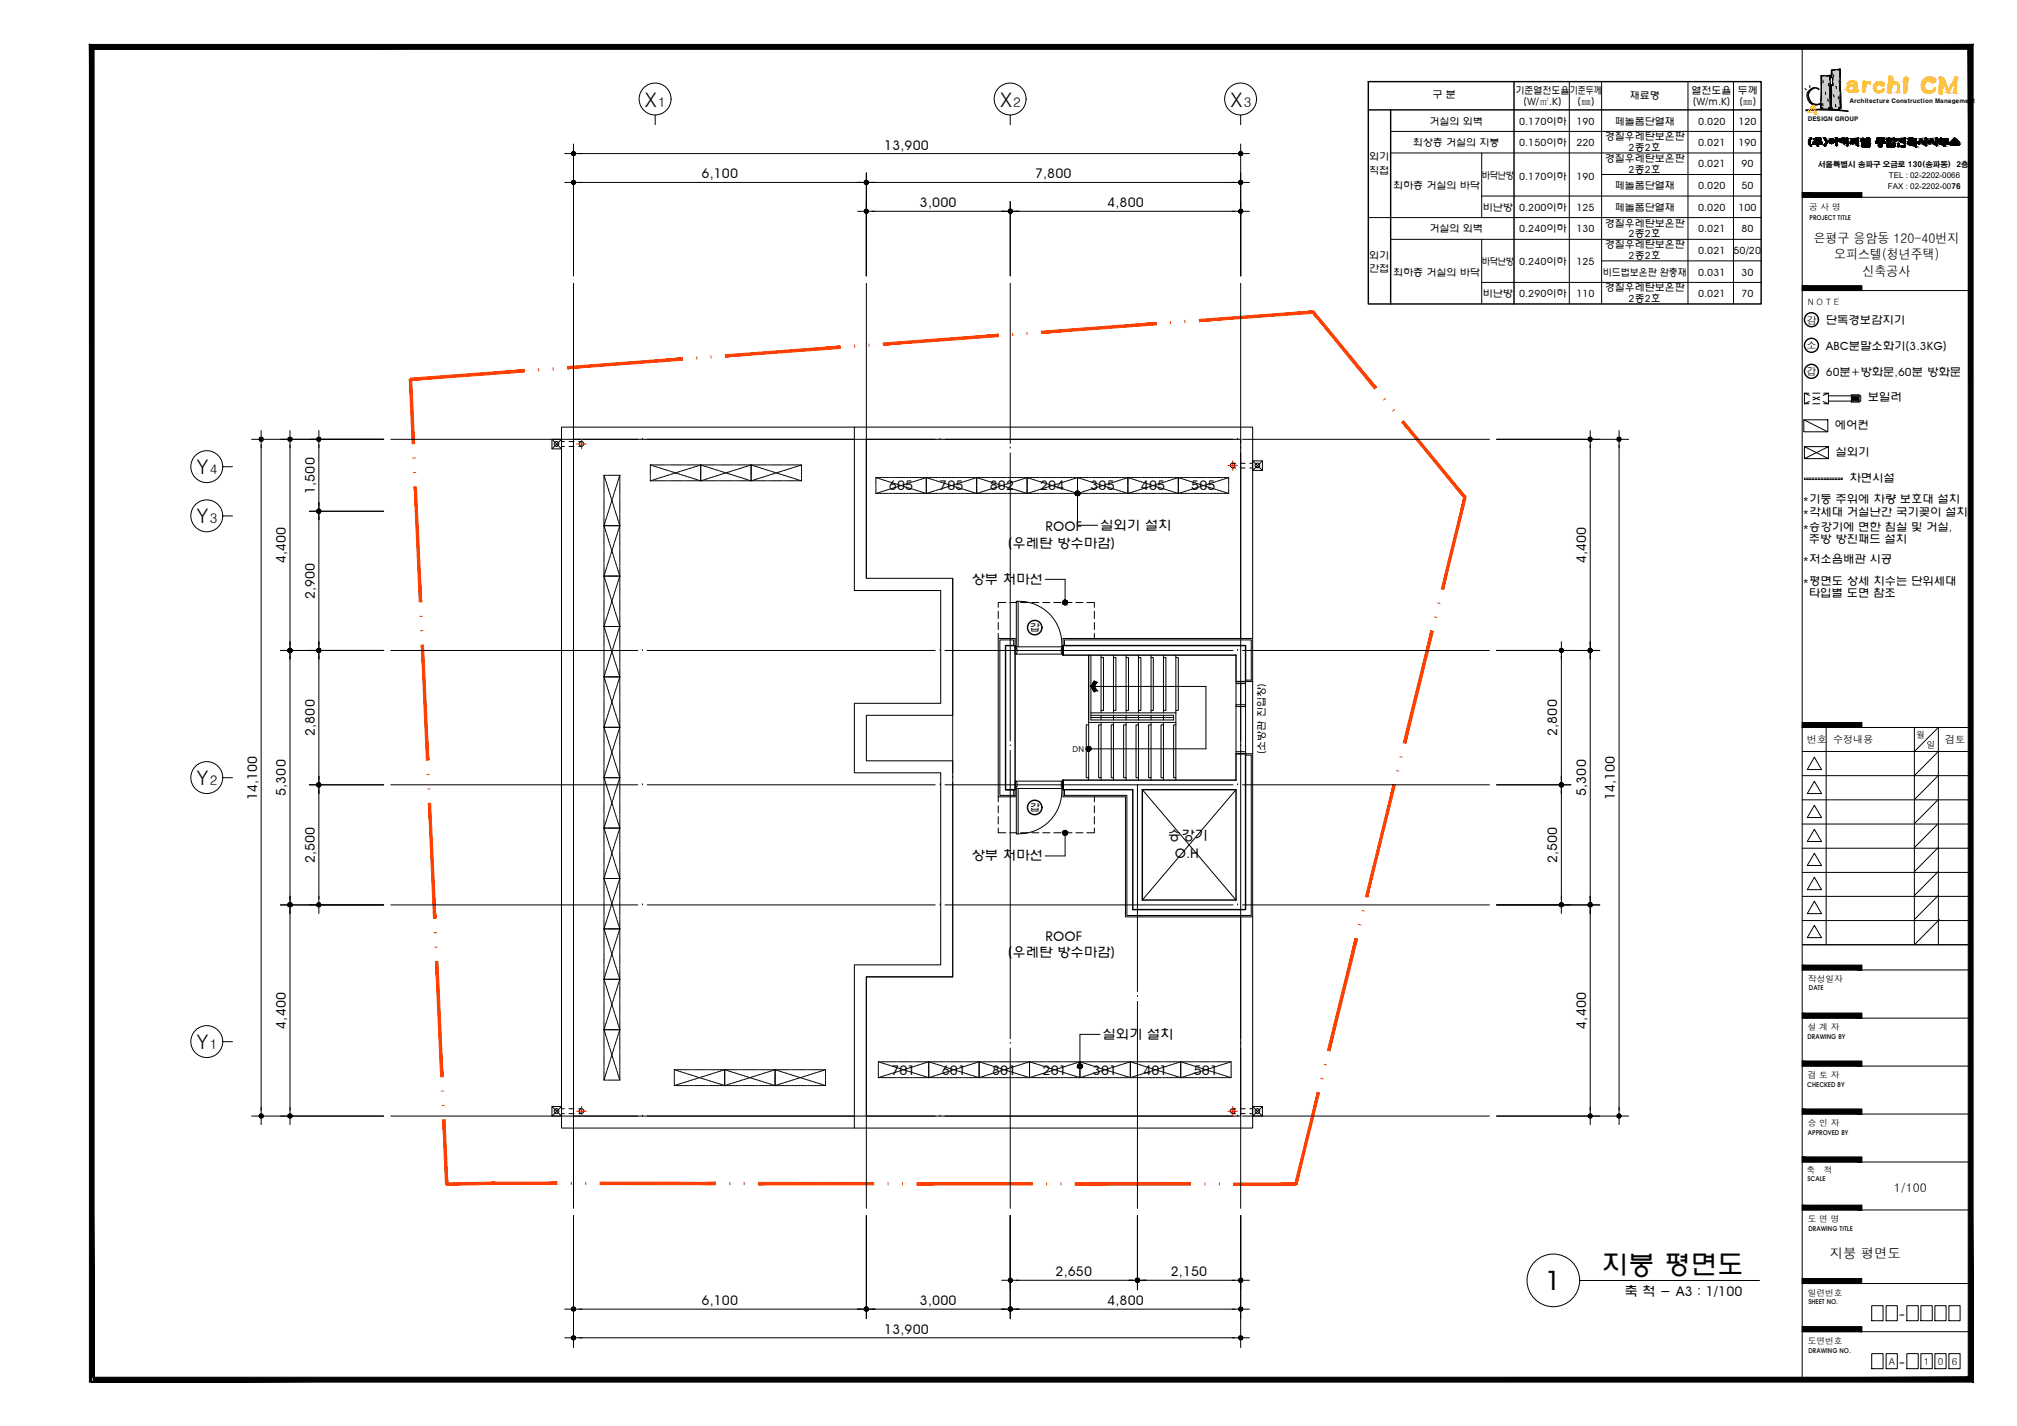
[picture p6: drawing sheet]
<svg xmlns="http://www.w3.org/2000/svg" width="420mm" height="297mm" viewBox="0 0 420 297" stroke-linecap="round" stroke-linejoin="round" font-family="sans-serif">
<defs><g id="words">
<g font-size="5.6">
<text x="321.9" y="268.8">1</text>
<text x="333.6" y="265.4">지붕 평면도</text>
</g>
<g font-size="4.2">
<text x="134.3" y="22.2">X</text>
<text x="208.3" y="22.2">X</text>
<text x="256.3" y="22.2">X</text>
<text x="40.9" y="98.8">Y</text>
<text x="40.9" y="109">Y</text>
<text x="40.9" y="163.5">Y</text>
<text x="40.9" y="218.5">Y</text>
</g>
<g font-size="2.8">
<text x="137.1" y="22.2">1</text>
<text x="211.1" y="22.2">2</text>
<text x="259.1" y="22.2">3</text>
<text x="184.2" y="31.1">13,900</text>
<text x="146.1" y="37.2">6,100</text>
<text x="215.6" y="37.2">7,800</text>
<text x="191.6" y="43.1">3,000</text>
<text x="230.7" y="43.1">4,800</text>
<text x="377.7" y="50.7">은평구 응암동 120-40번지</text>
<text x="382.1" y="54">오피스텔(청년주택)</text>
<text x="388" y="57.6">신축공사</text>
<text x="43.7" y="98.8">4</text>
<text x="65.6" y="102.9" transform="rotate(-90 65.6 102.9)">1,500</text>
<text x="185.2" y="102.1">605</text>
<text x="195.7" y="102.1">705</text>
<text x="206.2" y="102.1">802</text>
<text x="216.7" y="102.1">204</text>
<text x="227.2" y="102.1">305</text>
<text x="237.7" y="102.1">405</text>
<text x="248.2" y="102.1">505</text>
<text x="43.7" y="109">3</text>
<text x="217.8" y="110.6">ROOF</text>
<text x="229.2" y="110.5">실외기 설치</text>
<text x="59.6" y="117.3" transform="rotate(-90 59.6 117.3)">4,400</text>
<text x="210" y="114.1">(우레탄 방수마감)</text>
<text x="330.4" y="117.3" transform="rotate(-90 330.4 117.3)">4,400</text>
<text x="65.6" y="124.8" transform="rotate(-90 65.6 124.8)">2,900</text>
<text x="202.4" y="121.7">상부 처마선</text>
<text x="65.6" y="153.3" transform="rotate(-90 65.6 153.3)">2,800</text>
<text x="324.4" y="153.3" transform="rotate(-90 324.4 153.3)">2,800</text>
<text x="43.7" y="163.5">2</text>
<text x="53.6" y="166.7" transform="rotate(-90 53.6 166.7)">14,100</text>
<text x="59.6" y="165.8" transform="rotate(-90 59.6 165.8)">5,300</text>
<text x="330.4" y="165.8" transform="rotate(-90 330.4 165.8)">5,300</text>
<text x="336.4" y="166.7" transform="rotate(-90 336.4 166.7)">14,100</text>
<text x="65.6" y="179.8" transform="rotate(-90 65.6 179.8)">2,500</text>
<text x="202.4" y="179.2">상부 처마선</text>
<text x="243.3" y="175.1">승강기</text>
<text x="244.7" y="178.7">O.H</text>
<text x="324.4" y="179.8" transform="rotate(-90 324.4 179.8)">2,500</text>
<text x="217.8" y="195.9">ROOF</text>
<text x="210" y="199.4">(우레탄 방수마감)</text>
<text x="59.6" y="214.3" transform="rotate(-90 59.6 214.3)">4,400</text>
<text x="330.4" y="214.3" transform="rotate(-90 330.4 214.3)">4,400</text>
<text x="43.7" y="218.5">1</text>
<text x="229.7" y="216.5">실외기 설치</text>
<text x="185.7" y="223.8">701</text>
<text x="196.2" y="223.8">601</text>
<text x="206.7" y="223.8">801</text>
<text x="217.2" y="223.8">201</text>
<text x="227.7" y="223.8">301</text>
<text x="238.2" y="223.8">401</text>
<text x="248.7" y="223.8">501</text>
<text x="381.2" y="262.1">지붕 평면도</text>
<text x="219.9" y="265.8">2,650</text>
<text x="243.9" y="265.8">2,150</text>
<text x="338.4" y="269.9">축 척 - A3 : 1/100</text>
<text x="146.1" y="271.9">6,100</text>
<text x="191.6" y="271.9">3,000</text>
<text x="230.7" y="271.9">4,800</text>
<text x="184.2" y="277.8">13,900</text>
</g>
<text font-size="2.5" x="394.5" y="248.3">1/100</text>
<g font-size="2.4">
<text x="380.3" y="67.6">단독경보감지기</text>
<text x="380.3" y="72.9">ABC분말소화기(3.3KG)</text>
<text x="380.3" y="78.4">60분+방화문,60분 방화문</text>
<text x="389.1" y="83.6">보일러</text>
<text x="382.2" y="89.4">에어컨</text>
<text x="382.4" y="94.9">실외기</text>
<text x="385.2" y="100.4">차면시설</text>
<text x="375.5" y="104.7">*기둥 주위에 차량 보호대 설치</text>
<text x="375.5" y="107.4">*각세대 거실난간 국기꽂이 설치</text>
<text x="375.5" y="110.6">*승강기에 면한 침실 및 거실,</text>
<text x="376.8" y="113.1">주방 방진패드 설치</text>
<text x="375.5" y="117.2">*저소음배관 시공</text>
<text x="375.5" y="121.8">*평면도 상세 치수는 단위세대</text>
<text x="376.8" y="124.4">타입별 도면 참조</text>
</g>
<g font-size="2.1">
<text x="298.4" y="20.5">구 분</text>
<text x="315.7" y="19.7">기준열전도율</text>
<text x="317.4" y="21.9">(W/㎡.K)</text>
<text x="327" y="19.7">기준두께</text>
<text x="328.6" y="21.9">(㎜)</text>
<text x="339.5" y="20.6">재료명</text>
<text x="352.4" y="19.7">열전도율</text>
<text x="352.6" y="21.9">(W/m.K)</text>
<text x="362" y="19.7">두께</text>
<text x="362.3" y="21.9">(㎜)</text>
<text x="297.8" y="25.9">거실의 외벽</text>
<text x="316.4" y="25.9">0.170이하</text>
<text x="328.4" y="25.9">190</text>
<text x="334.3" y="29.2">경질우레탄보온판</text>
<text x="336.4" y="25.9">페놀폼단열재</text>
<text x="353.7" y="25.9">0.020</text>
<text x="362.1" y="25.9">120</text>
<text x="285.2" y="33.4">외기</text>
<text x="294.3" y="30.4">최상층 거실의 지붕</text>
<text x="316.4" y="30.4">0.150이하</text>
<text x="328.4" y="30.4">220</text>
<text x="334.3" y="33.8">경질우레탄보온판</text>
<text x="339.3" y="36">2종2호</text>
<text x="339.3" y="31.4">2종2호</text>
<text x="353.7" y="34.8">0.021</text>
<text x="353.7" y="30.4">0.021</text>
<text x="362.1" y="30.4">190</text>
<text x="362.8" y="34.8">90</text>
<text x="285.2" y="36.3">직접</text>
<text x="290.2" y="39.4">최하층 거실의 바닥</text>
<text x="308.7" y="37.3">바닥난방</text>
<text x="316.4" y="37.5">0.170이하</text>
<text x="328.4" y="37.5">190</text>
<text x="336.4" y="39.4">페놀폼단열재</text>
<text x="353.7" y="39.3">0.020</text>
<text x="362.8" y="39.3">50</text>
<text x="308.9" y="43.9">비난방</text>
<text x="316.4" y="43.9">0.200이하</text>
<text x="328.4" y="43.9">125</text>
<text x="334.3" y="47.2">경질우레탄보온판</text>
<text x="336.4" y="43.9">페놀폼단열재</text>
<text x="353.7" y="43.9">0.020</text>
<text x="362.1" y="43.9">100</text>
<text x="285.2" y="53.9">외기</text>
<text x="297.8" y="48.4">거실의 외벽</text>
<text x="316.4" y="48.4">0.240이하</text>
<text x="328.4" y="48.4">130</text>
<text x="334.3" y="51.7">경질우레탄보온판</text>
<text x="339.3" y="53.9">2종2호</text>
<text x="339.3" y="49.4">2종2호</text>
<text x="353.7" y="52.9">0.021</text>
<text x="353.7" y="48.4">0.021</text>
<text x="361.1" y="52.9">50/20</text>
<text x="362.8" y="48.4">80</text>
<text x="285.2" y="56.8">간접</text>
<text x="290.2" y="57.4">최하층 거실의 바닥</text>
<text x="308.7" y="55.2">바닥난방</text>
<text x="316.4" y="55.2">0.240이하</text>
<text x="328.4" y="55.2">125</text>
<text x="333.9" y="57.4">비드법보온판 완충재</text>
<text x="353.7" y="57.4">0.031</text>
<text x="362.8" y="57.4">30</text>
<text x="308.9" y="61.9">비난방</text>
<text x="316.4" y="61.9">0.290이하</text>
<text x="328.4" y="61.9">110</text>
<text x="334.3" y="60.6">경질우레탄보온판</text>
<text x="339.3" y="62.9">2종2호</text>
<text x="353.7" y="61.9">0.021</text>
<text x="362.8" y="61.9">70</text>
<text x="376.4" y="67.4">감</text>
<text x="376.3" y="72.8">소</text>
<text x="376.3" y="78.2">갑</text>
<text x="214.5" y="131.5">갑</text>
<text x="376.4" y="154.7">번호</text>
<text x="381.8" y="154.7">수정내용</text>
<text x="405.2" y="154.7">검토</text>
<text x="263.6" y="157.1" transform="rotate(-90 263.6 157.1)">(소방관 진입창)</text>
<text x="214.5" y="168.9">갑</text>
</g>
<g font-size="2">
<text x="393.4" y="284.3">A</text>
<text x="400.8" y="284.3">1</text>
<text x="403.7" y="284.3">0</text>
<text x="406.6" y="284.3">6</text>
</g>
<g font-size="1.9">
<text x="399.2" y="153.7">월</text>
<text x="401.3" y="155.7">일</text>
</g>
<g font-size="1.8">
<text x="376.9" y="43.8">공 사 명</text>
<text x="376.6" y="63.5">N O T E</text>
<text x="376.7" y="204.6">작성일자</text>
<text x="376.6" y="214.6">설 계 자</text>
<text x="376.6" y="224.6">검 토 자</text>
<text x="376.6" y="234.5">승 인 자</text>
<text x="376.3" y="244.4">축</text>
<text x="379.9" y="244.4">척</text>
<text x="376.6" y="254.6">도 면 명</text>
<text x="376.6" y="269.9">일련번호</text>
<text x="376.6" y="279.9">도면번호</text>
</g>
<g font-size="1.7">
<text x="393.3" y="39.3">FAX : 02-2202-0076</text>
<text x="393.4" y="37.1">TEL : 02-2202-0066</text>
<text x="223.4" y="156.6">DN</text>
</g>
<text font-size="1.6" x="378.7" y="34.8">서울특별시 송파구 오금로 130(송파동) 2층</text>
<g font-size="1.4">
<text x="376.9" y="45.9">PROJECT TITLE</text>
<text x="376.8" y="206.3">DATE</text>
<text x="376.5" y="216.4">DRAWING BY</text>
<text x="376.5" y="226.5">CHECKED BY</text>
<text x="376.6" y="236.4">APPROVED BY</text>
<text x="376.5" y="246.1">SCALE</text>
<text x="376.7" y="256.4">DRAWING TITLE</text>
<text x="376.7" y="271.7">SHEET NO.</text>
<text x="376.7" y="281.8">DRAWING NO.</text>
</g>
<g font-size="1.2">
<text x="385.2" y="21.4">Architecture Construction Management</text>
<text x="376.6" y="25.2">DESIGN GROUP</text>
</g>
</g></defs>
<!-- layer: CEN -->
<g fill="none" stroke="#000" stroke-width=".21">
<path d="M119.5 59v33.4M180.5 59v61.5M210.4 59v33.4M258.4 59v33.4M81.4 91.5h51.4M119.5 93.3h.1M119.5 94.3v60M133.8 91.5h.1M134.8 91.5h60M195.8 91.5h.1M196.9 91.5h59.9M210.4 93.3h.1"/>
<path d="M210.4 94.3v60M257.8 91.5h.1M258.4 93.3h.1M258.4 94.3v60M258.8 91.5h51.5M81.4 135.5h51.4M133.8 135.5h.1M134.8 135.5h60M195.8 135.5h.1M196.9 135.5h59.9M198.5 120.5v40.5M257.8 135.5h.1"/>
<path d="M258.8 135.5h51.5M119.5 155.3h.1M119.5 156.3v60.1M210.4 155.3h.1M210.4 156.3v60.1M258.4 155.3h.1M258.4 156.3v60.1M81.4 163.5h51.4M133.8 163.5h.1M134.8 163.5h60M195.8 163.5h.1M196.9 163.5h59.9"/>
<path d="M198.5 162h.1M198.5 163v40.5h-18v48.2M236.9 163.5v43.1M238 164.5l19.5 23M257.5 164.5l-19.5 23M257.8 163.5h.1M258.8 163.5h51.5M81.4 188.5h51.4M133.8 188.5h.1M134.8 188.5h60M195.8 188.5h.1M196.9 188.5h59.9"/>
<path d="M257.8 188.5h.1M258.8 188.5h51.5M119.5 217.3h.1M119.5 218.3v33.4M210.4 217.3h.1M210.4 218.3v33.4M236.9 207.6h.1M236.9 208.6v43.1M258.4 217.3h.1M258.4 218.3v33.4M81.4 232.5h51.4M133.8 232.5h.1"/>
<path d="M134.8 232.5h60M195.8 232.5h.1M196.9 232.5h59.9M257.8 232.5h.1M258.8 232.5h51.5"/>
</g>
<!-- layer: AA-WAXM-BLOK -->
<g fill="#ff3f00" stroke="#ff3f00" stroke-width=".21">
<path d="M249.9 67l23.7-1.7-.1-.5zM249.8 66.5l23.7-1.7-23.6 2.2z"/>
<path d="M217 69.5l23.9-1.8-.1-.5zM216.9 69l23.9-1.8-23.8 2.3z"/>
<path d="M184 71.9l24-1.8-.1-.5zM184 71.4l23.9-1.8-23.9 2.3z"/>
<path d="M151.1 74.4l23.9-1.8v-.5zM151.1 73.9l23.9-1.8-23.9 2.3z"/>
<path d="M118.2 76.8l24-1.8-.1-.5zM118.2 76.4l23.9-1.9-23.9 2.3z"/>
<path d="M85.5 79.3l23.8-1.8-.1-.5zM85.5 78.8l23.7-1.8-23.7 2.3z"/>
<path d="M85.3 79l1.1 13.4-.6-13.4zM85.3 79l1.1 13.4h-.5z"/>
<path d="M86.3 101.4l1.5 24-1.1-24zM86.3 101.4l1.5 24h-.5z"/>
<path d="M87.8 134.4l1.5 23.9-1.1-23.9zM87.8 134.4l1.5 23.9-.5 .1z"/>
<path d="M89.2 167.3l1.6 24-1.1-24zM89.2 167.3l1.6 24h-.5z"/>
<path d="M90.7 200.3l1.6 24-1.1-24zM90.7 200.3l1.6 24h-.5z"/>
<path d="M92.2 233.3l1.1 13.4-.6-13.5zM92.2 233.3l1.1 13.4h-.5z"/>
<path d="M93 246.4v.5l10.1-.7zM93 246.9l10.1-.7v.5zM103.1 246.2v.5l12.9-.5zM103.1 246.7l12.9-.5v.5z"/>
<path d="M125 246.2v.5l24-.4zM125 246.7l24-.4v.5z"/>
<path d="M158 246.3v.5l24-.5zM158 246.8l24-.5v.5z"/>
<path d="M191 246.3v.5l24-.5zM191 246.8l24-.5v.5z"/>
<path d="M224 246.4v.5l24-.5zM224 246.9l24-.5v.5z"/>
<path d="M257 246.4v.5l12.9-.5zM257 246.9l12.9-.5v.5z"/>
<path d="M274.4 227.5l-4.7 19.1 .5 .1zM274.4 227.5l.5 .2-4.7 19z"/>
<path d="M282.3 195.5l-5.8 23.3 .5 .1zM282.3 195.5l.5 .1-5.8 23.3z"/>
<path d="M290.2 163.4l-5.8 23.4h.5zM290.2 163.4l.5 .2-5.8 23.2z"/>
<path d="M298.1 131.4l-5.8 23.3 .5 .1zM298.1 131.4l.5 .1-5.8 23.3z"/>
<path d="M304.9 103.6l-4.7 19.1 .5 .1zM304.9 103.6l.5 .1-4.7 19.1z"/>
<path d="M292 88l13 15.8 .4-.3zM292 88l.4-.3 13 15.8z"/>
<path d="M273.3 65.1l13 15.9 .4-.3zM273.3 65.1l.4-.3 13 15.9z"/>
</g>
<g fill="none" stroke="#ff3f00" stroke-width=".21">
<path d="M112.2 76.8v.5M115.2 76.6v.5M145.1 74.3l.1 .5M148.1 74.1v.5M178 71.9l.1 .5M181 71.7l.1 .5M210.9 69.4v.5M213.9 69.2l.1 .5M243.8 67l.1 .5M246.8 66.7v.6M273.7 64.8l-.4 .3M86 95.4h.5"/>
<path d="M86.1 98.4h.5M288.6 83l-.4 .3M290.5 85.3l-.4 .3M304.9 103.6l.5 .1M87.5 128.4h.5M88.1 131.3l-.5 .1M298.8 128.5l.5 .1M299.5 125.6l.5 .1M291.6 157.6l.5 .1M89.5 161.3l-.6 .1M89.6 164.3l-.5 .1M290.9 160.5l.5 .1"/>
<path d="M90.4 194.3h.5M90.6 197.3h.5M283 192.6l.5 .1M283.7 189.6l.5 .2M91.9 227.3h.5M92.5 230.2l-.4 .1M275.1 224.6l.5 .1M275.8 221.7l.5 .1M92.8 246.7h.5M119 246.2v.5M122 246.2v.5M152 246.3v.5"/>
<path d="M155 246.3v.5M185 246.3v.5M188 246.3v.5M218 246.4v.4M221 246.4v.4M251 246.4v.5M254 246.4v.5M269.9 246.4v.5"/>
</g>
<!-- layer: DIM -->
<g fill="none" stroke="#000" stroke-width=".21">
<path d="M117.6 32h142.7M117.6 38h142.7M119.5 30v27.5M136.5 24v2M180.5 36v21.5M210.4 24v2M258.4 24v2M258.4 30v27.5M178.6 44h81.7M210.4 42v15.5M46.4 97.2h2M52.4 91.5h27.5"/>
<path d="M54.4 89.7v144.6M60.4 89.7v144.6M66.4 89.7v100.6M311.7 91.5h27.6M331.3 89.7v144.6M337.3 89.7v144.6M46.4 107.5h2M64.4 106.5h15.5M58.4 135.5h21.5M311.7 135.5h21.5M325.2 133.7v56.6M46.4 162h2"/>
<path d="M64.4 163.5h15.5M311.7 163.5h15.5M58.4 188.5h21.5M311.7 188.5h21.5M46.4 217h2M52.4 232.5h27.5M311.7 232.5h27.6M119.5 253.2v27.5M180.5 253.2v21.5M210.4 253.2v21.5M236.9 253.2v15.5M258.4 253.2v27.5"/>
<path d="M117.6 278.7h142.7M117.6 272.7h142.7M208.7 266.7h51.6"/>
<circle cx="136.5" cy="20.6" r="3.3"/>
<circle cx="210.4" cy="20.6" r="3.3"/>
<circle cx="258.4" cy="20.6" r="3.3"/>
<circle cx="43.1" cy="97.2" r="3.3"/>
<circle cx="43.1" cy="107.4" r="3.3"/>
<circle cx="43.1" cy="162" r="3.3"/>
<circle cx="43.1" cy="217" r="3.3"/>
</g>
<g fill="#000" stroke="#000" stroke-width=".21">
<path d="M119 32l.1 .2 .4-.2zM119.1 32.2l.4-.2-.2 .4zM119.5 32l-.2 .4h.2z"/>
<path d="M119 38l.1 .2 .4-.2zM119.1 38.2l.4-.2-.2 .3zM119.5 38l-.2 .3 .2 .1z"/>
<path d="M119.5 32v.4h.2zM119.5 32l.3 .2-.1 .2zM119.5 32l.3 .2 .1-.2z"/>
<path d="M119.3 31.7l.2 .3v-.4zM119.1 31.8l.2-.1 .2 .3zM119.1 31.8l-.1 .2h.5z"/>
<path d="M119.5 38v.4l.2-.1zM119.5 38l.3 .2-.1 .1zM119.5 38l.3 .2 .1-.2z"/>
<path d="M119.3 37.6l.2 .4v-.4zM119.3 37.6l.2 .4-.4-.2zM119.1 37.8l-.1 .2h.5z"/>
<path d="M119.5 32h.4l-.1-.2zM119.7 31.7l.1 .1-.3 .2zM119.5 31.6v.4l.2-.3z"/>
<path d="M119.5 38h.4l-.1-.2zM119.7 37.6l.1 .2-.3 .2zM119.5 37.6v.4l.2-.4z"/>
<path d="M180 38l.1 .2 .4-.2zM180.1 38.2l.4-.2-.2 .3zM180.5 38l-.2 .3 .2 .1z"/>
<path d="M180 38l.1 .2 .4-.2zM180.1 38.2l.4-.2-.2 .3zM180.5 38l-.2 .3 .2 .1z"/>
<path d="M180.5 38v.4l.2-.1zM180.5 38l.3 .2-.1 .1zM180.5 38l.3 .2 .1-.2z"/>
<path d="M180.3 37.6l.2 .4v-.4zM180.3 37.6l.2 .4-.4-.2zM180.1 37.8l-.1 .2h.5z"/>
<path d="M180.3 37.6l.2 .4v-.4zM180.3 37.6l.2 .4-.4-.2zM180.1 37.8l-.1 .2h.5z"/>
<path d="M180.5 38v.4l.2-.1zM180.5 38l.3 .2-.1 .1zM180.5 38l.3 .2 .1-.2z"/>
<path d="M180.5 38h.4l-.1-.2zM180.7 37.6l.1 .2-.3 .2zM180.5 37.6v.4l.2-.4z"/>
<path d="M180.5 38h.4l-.1-.2zM180.7 37.6l.1 .2-.3 .2zM180.5 37.6v.4l.2-.4z"/>
<path d="M258 32l.1 .2 .3-.2zM258.1 32.2l.3-.2-.2 .4zM258.4 32l-.2 .4h.2z"/>
<path d="M258 38l.1 .2 .3-.2zM258.1 38.2l.3-.2-.2 .3zM258.4 38l-.2 .3 .2 .1z"/>
<path d="M258.2 31.7l.2 .3v-.4zM258.2 31.7l.2 .3-.3-.2zM258.1 31.8l-.1 .2h.4z"/>
<path d="M258.4 32v.4h.3zM258.4 32l.4 .2-.1 .2zM258.4 32l.4 .2 .1-.2z"/>
<path d="M258.2 37.6l.2 .4v-.4zM258.2 37.6l.2 .4-.3-.2zM258.1 37.8l-.1 .2h.4z"/>
<path d="M258.4 38v.4l.3-.1zM258.4 38l.4 .2-.1 .1zM258.4 38l.4 .2 .1-.2z"/>
<path d="M258.4 32h.5l-.1-.2zM258.7 31.7l.1 .1-.4 .2zM258.4 31.6v.4l.3-.3z"/>
<path d="M258.4 38h.5l-.1-.2zM258.7 37.6l.1 .2-.4 .2zM258.4 37.6v.4l.3-.4z"/>
<path d="M180 44l.1 .2 .4-.2zM180.1 44.2l.4-.2-.2 .4zM180.5 44l-.2 .4h.2z"/>
<path d="M180.5 44v.4h.2zM180.5 44l.3 .2-.1 .2zM180.5 44l.3 .2 .1-.2z"/>
<path d="M180.3 43.6l.2 .4v-.4zM180.3 43.6l.2 .4-.4-.2zM180.1 43.8l-.1 .2h.5z"/>
<path d="M180.5 44h.4l-.1-.2zM180.7 43.6l.1 .2-.3 .2zM180.5 43.6v.4l.2-.4z"/>
<path d="M210.1 44v.2l.3-.2zM210.1 44.2l.3-.2-.1 .4zM210.4 44l-.1 .4h.1z"/>
<path d="M210.1 44v.2l.3-.2zM210.1 44.2l.3-.2-.1 .4zM210.4 44l-.1 .4h.1z"/>
<path d="M210.4 44v.4h.3zM210.4 44l.4 .2-.1 .2zM210.4 44l.4 .2 .1-.2z"/>
<path d="M210.3 43.6l.1 .4v-.4zM210.3 43.6l.1 .4-.3-.2zM210.1 43.8v.2h.3z"/>
<path d="M210.3 43.6l.1 .4v-.4zM210.3 43.6l.1 .4-.3-.2zM210.1 43.8v.2h.3z"/>
<path d="M210.4 44v.4h.3zM210.4 44l.4 .2-.1 .2zM210.4 44l.4 .2 .1-.2z"/>
<path d="M210.4 44h.5l-.1-.2zM210.7 43.6l.1 .2-.4 .2zM210.4 43.6v.4l.3-.4z"/>
<path d="M210.4 44h.5l-.1-.2zM210.7 43.6l.1 .2-.4 .2zM210.4 43.6v.4l.3-.4z"/>
<path d="M258 44l.1 .2 .3-.2zM258.1 44.2l.3-.2-.2 .4zM258.4 44l-.2 .4h.2z"/>
<path d="M258.2 43.6l.2 .4v-.4zM258.2 43.6l.2 .4-.3-.2zM258.1 43.8l-.1 .2h.4z"/>
<path d="M258.4 44v.4h.3zM258.4 44l.4 .2-.1 .2zM258.4 44l.4 .2 .1-.2z"/>
<path d="M258.4 44h.5l-.1-.2zM258.7 43.6l.1 .2-.4 .2zM258.4 43.6v.4l.3-.4z"/>
<path d="M54 91.5l.1 .2 .3-.2zM54.1 91.7l.3-.2-.2 .3zM54.4 91.5l-.2 .3 .2 .1z"/>
<path d="M54.2 91.1l.2 .4v-.4zM54.2 91.1l.2 .4-.3-.2zM54.1 91.3l-.1 .2h.4z"/>
<path d="M54.4 91.5v.4l.2-.1zM54.4 91.5l.4 .2-.2 .1zM54.4 91.5l.4 .2v-.2z"/>
<path d="M54.4 91.5h.4v-.2zM54.6 91.1l.2 .2-.4 .2zM54.4 91.1v.4l.2-.4z"/>
<path d="M60 91.5v.2l.4-.2zM60 91.7l.4-.2-.2 .3zM60.4 91.5l-.2 .3 .2 .1z"/>
<path d="M60.2 91.1l.2 .4v-.4zM60 91.3l.2-.2 .2 .4zM60 91.3v.2h.4z"/>
<path d="M60.4 91.5v.4l.2-.1zM60.4 91.5l.4 .2-.2 .1zM60.4 91.5l.4 .2v-.2z"/>
<path d="M60.4 91.5h.4v-.2zM60.6 91.1l.2 .2-.4 .2zM60.4 91.1v.4l.2-.4z"/>
<path d="M66 91.5v.2l.4-.2zM66 91.7l.4-.2-.2 .3zM66.4 91.5l-.2 .3 .2 .1z"/>
<path d="M66.2 91.1l.2 .4v-.4zM66.2 91.1l.2 .4-.4-.2zM66 91.3v.2h.4z"/>
<path d="M66.4 91.5v.4l.2-.1zM66.4 91.5l.4 .2-.2 .1zM66.4 91.5l.4 .2v-.2z"/>
<path d="M66.4 91.5h.4v-.2zM66.6 91.1l.2 .2-.4 .2zM66.4 91.1v.4l.2-.4z"/>
<path d="M330.8 91.5l.1 .2 .4-.2zM330.9 91.7l.4-.2-.3 .3zM331.3 91.5l-.3 .3 .3 .1z"/>
<path d="M331 91.1l.3 .4v-.4zM331 91.1l.3 .4-.4-.2zM330.9 91.3l-.1 .2h.5z"/>
<path d="M331.3 91.5v.4l.2-.1zM331.3 91.5l.3 .2-.1 .1zM331.3 91.5l.3 .2 .1-.2z"/>
<path d="M331.3 91.5h.4l-.1-.2zM331.5 91.1l.1 .2-.3 .2zM331.3 91.1v.4l.2-.4z"/>
<path d="M336.8 91.5l.1 .2 .4-.2zM336.9 91.7l.4-.2-.2 .3zM337.3 91.5l-.2 .3 .2 .1z"/>
<path d="M337.1 91.1l.2 .4v-.4zM337.1 91.1l.2 .4-.4-.2zM336.9 91.3l-.1 .2h.5z"/>
<path d="M337.3 91.5v.4l.2-.1zM337.3 91.5l.3 .2-.1 .1zM337.3 91.5l.3 .2 .1-.2z"/>
<path d="M337.3 91.5h.4l-.1-.2zM337.5 91.1l.1 .2-.3 .2zM337.3 91.1v.4l.2-.4z"/>
<path d="M66 106.5v.2l.4-.2zM66 106.7l.4-.2-.2 .3zM66.4 106.5l-.2 .3 .2 .1z"/>
<path d="M66 106.5v.2l.4-.2zM66 106.7l.4-.2-.2 .3zM66.4 106.5l-.2 .3 .2 .1z"/>
<path d="M66.2 106.1l.2 .4v-.4zM66.2 106.1l.2 .4-.4-.2zM66 106.3v.2h.4z"/>
<path d="M66.4 106.5v.4l.2-.1zM66.4 106.5l.4 .2-.2 .1zM66.4 106.5l.4 .2v-.2z"/>
<path d="M66.4 106.5v.4l.2-.1zM66.4 106.5l.4 .2-.2 .1zM66.4 106.5l.4 .2v-.2z"/>
<path d="M66.2 106.1l.2 .4v-.4zM66.2 106.1l.2 .4-.4-.2zM66 106.3v.2h.4z"/>
<path d="M66.4 106.5h.4v-.2zM66.6 106.1l.2 .2-.4 .2zM66.4 106.1v.4l.2-.4z"/>
<path d="M66.4 106.5h.4v-.2zM66.6 106.1l.2 .2-.4 .2zM66.4 106.1v.4l.2-.4z"/>
<path d="M60 135.5v.2l.4-.2zM60 135.7l.4-.2-.2 .3zM60.4 135.5l-.2 .3 .2 .1z"/>
<path d="M60 135.5v.2l.4-.2zM60 135.7l.4-.2-.2 .3zM60.4 135.5l-.2 .3 .2 .1z"/>
<path d="M60.2 135.1l.2 .4v-.4zM60 135.3l.2-.2 .2 .4zM60 135.3v.2h.4z"/>
<path d="M60.4 135.5v.4l.2-.1zM60.4 135.5l.4 .2-.2 .1zM60.4 135.5l.4 .2v-.2z"/>
<path d="M60.4 135.5v.4l.2-.1zM60.4 135.5l.4 .2-.2 .1zM60.4 135.5l.4 .2v-.2z"/>
<path d="M60.2 135.1l.2 .4v-.4zM60 135.3l.2-.2 .2 .4zM60 135.3v.2h.4z"/>
<path d="M60.4 135.5h.4v-.2zM60.6 135.1l.2 .2-.4 .2zM60.4 135.1v.4l.2-.4z"/>
<path d="M60.4 135.5h.4v-.2zM60.6 135.1l.2 .2-.4 .2zM60.4 135.1v.4l.2-.4z"/>
<path d="M66 135.5v.2l.4-.2zM66 135.7l.4-.2-.2 .3zM66.4 135.5l-.2 .3 .2 .1z"/>
<path d="M66 135.5v.2l.4-.2zM66 135.7l.4-.2-.2 .3zM66.4 135.5l-.2 .3 .2 .1z"/>
<path d="M66.4 135.5v.4l.2-.1zM66.4 135.5l.4 .2-.2 .1zM66.4 135.5l.4 .2v-.2z"/>
<path d="M66.2 135.1l.2 .4v-.4zM66.2 135.1l.2 .4-.4-.2zM66 135.3v.2h.4z"/>
<path d="M66.2 135.1l.2 .4v-.4zM66.2 135.1l.2 .4-.4-.2zM66 135.3v.2h.4z"/>
<path d="M66.4 135.5v.4l.2-.1zM66.4 135.5l.4 .2-.2 .1zM66.4 135.5l.4 .2v-.2z"/>
<path d="M66.4 135.5h.4v-.2zM66.6 135.1l.2 .2-.4 .2zM66.4 135.1v.4l.2-.4z"/>
<path d="M66.4 135.5h.4v-.2zM66.6 135.1l.2 .2-.4 .2zM66.4 135.1v.4l.2-.4z"/>
<path d="M324.8 135.5l.1 .2 .3-.2zM324.9 135.7l.3-.2-.2 .3zM325.2 135.5l-.2 .3 .2 .1z"/>
<path d="M325 135.1l.2 .4v-.4zM325 135.1l.2 .4-.3-.2zM324.9 135.3l-.1 .2h.4z"/>
<path d="M325.2 135.5v.4l.3-.1zM325.2 135.5l.4 .2-.1 .1zM325.2 135.5l.4 .2 .1-.2z"/>
<path d="M325.2 135.5h.5l-.1-.2zM325.5 135.1l.1 .2-.4 .2zM325.2 135.1v.4l.3-.4z"/>
<path d="M330.8 135.5l.1 .2 .4-.2zM330.9 135.7l.4-.2-.3 .3zM331.3 135.5l-.3 .3 .3 .1z"/>
<path d="M330.8 135.5l.1 .2 .4-.2zM330.9 135.7l.4-.2-.3 .3zM331.3 135.5l-.3 .3 .3 .1z"/>
<path d="M331 135.1l.3 .4v-.4zM330.9 135.3l.1-.2 .3 .4zM330.9 135.3l-.1 .2h.5z"/>
<path d="M331.3 135.5v.4l.2-.1zM331.3 135.5l.3 .2-.1 .1zM331.3 135.5l.3 .2 .1-.2z"/>
<path d="M331.3 135.5v.4l.2-.1zM331.3 135.5l.3 .2-.1 .1zM331.3 135.5l.3 .2 .1-.2z"/>
<path d="M331 135.1l.3 .4v-.4zM330.9 135.3l.1-.2 .3 .4zM330.9 135.3l-.1 .2h.5z"/>
<path d="M331.3 135.5h.4l-.1-.2zM331.5 135.1l.1 .2-.3 .2zM331.3 135.1v.4l.2-.4z"/>
<path d="M331.3 135.5h.4l-.1-.2zM331.5 135.1l.1 .2-.3 .2zM331.3 135.1v.4l.2-.4z"/>
<path d="M66 163.5v.2l.4-.2zM66 163.7l.4-.2-.2 .4zM66.4 163.5l-.2 .4h.2z"/>
<path d="M66 163.5v.2l.4-.2zM66 163.7l.4-.2-.2 .4zM66.4 163.5l-.2 .4h.2z"/>
<path d="M66.2 163.1l.2 .4v-.4zM66 163.3l.2-.2 .2 .4zM66 163.3v.2h.4z"/>
<path d="M66.4 163.5v.4h.2zM66.4 163.5l.4 .2-.2 .2zM66.4 163.5l.4 .2v-.2z"/>
<path d="M66.4 163.5v.4h.2zM66.4 163.5l.4 .2-.2 .2zM66.4 163.5l.4 .2v-.2z"/>
<path d="M66.2 163.1l.2 .4v-.4zM66 163.3l.2-.2 .2 .4zM66 163.3v.2h.4z"/>
<path d="M66.4 163.5h.4v-.2zM66.6 163.1l.2 .2-.4 .2zM66.4 163.1v.4l.2-.4z"/>
<path d="M66.4 163.5h.4v-.2zM66.6 163.1l.2 .2-.4 .2zM66.4 163.1v.4l.2-.4z"/>
<path d="M324.8 163.5l.1 .2 .3-.2zM324.9 163.7l.3-.2-.2 .4zM325.2 163.5l-.2 .4h.2z"/>
<path d="M324.8 163.5l.1 .2 .3-.2zM324.9 163.7l.3-.2-.2 .4zM325.2 163.5l-.2 .4h.2z"/>
<path d="M325 163.1l.2 .4v-.4zM325 163.1l.2 .4-.3-.2zM324.9 163.3l-.1 .2h.4z"/>
<path d="M325.2 163.5v.4h.3zM325.2 163.5l.4 .2-.1 .2zM325.2 163.5l.4 .2 .1-.2z"/>
<path d="M325.2 163.5v.4h.3zM325.2 163.5l.4 .2-.1 .2zM325.2 163.5l.4 .2 .1-.2z"/>
<path d="M325 163.1l.2 .4v-.4zM325 163.1l.2 .4-.3-.2zM324.9 163.3l-.1 .2h.4z"/>
<path d="M325.2 163.5h.5l-.1-.2zM325.5 163.1l.1 .2-.4 .2zM325.2 163.1v.4l.3-.4z"/>
<path d="M325.2 163.5h.5l-.1-.2zM325.5 163.1l.1 .2-.4 .2zM325.2 163.1v.4l.3-.4z"/>
<path d="M60 188.5v.2l.4-.2zM60 188.7l.4-.2-.2 .3zM60.4 188.5l-.2 .3 .2 .1z"/>
<path d="M60 188.5v.2l.4-.2zM60 188.7l.4-.2-.2 .3zM60.4 188.5l-.2 .3 .2 .1z"/>
<path d="M60.2 188.1l.2 .4v-.4zM60 188.3l.2-.2 .2 .4zM60 188.3v.2h.4z"/>
<path d="M60.4 188.5v.4l.2-.1zM60.4 188.5l.4 .2-.2 .1zM60.4 188.5l.4 .2v-.2z"/>
<path d="M60.4 188.5v.4l.2-.1zM60.4 188.5l.4 .2-.2 .1zM60.4 188.5l.4 .2v-.2z"/>
<path d="M60.2 188.1l.2 .4v-.4zM60 188.3l.2-.2 .2 .4zM60 188.3v.2h.4z"/>
<path d="M60.4 188.5h.4v-.2zM60.6 188.1l.2 .2-.4 .2zM60.4 188.1v.4l.2-.4z"/>
<path d="M60.4 188.5h.4v-.2zM60.6 188.1l.2 .2-.4 .2zM60.4 188.1v.4l.2-.4z"/>
<path d="M66 188.5v.2l.4-.2zM66 188.7l.4-.2-.2 .3zM66.4 188.5l-.2 .3 .2 .1z"/>
<path d="M66.4 188.5v.4l.2-.1zM66.4 188.5l.4 .2-.2 .1zM66.4 188.5l.4 .2v-.2z"/>
<path d="M66.2 188.1l.2 .4v-.4zM66.2 188.1l.2 .4-.4-.2zM66 188.3v.2h.4z"/>
<path d="M66.4 188.5h.4v-.2zM66.6 188.1l.2 .2-.4 .2zM66.4 188.1v.4l.2-.4z"/>
<path d="M324.8 188.5l.1 .2 .3-.2zM324.9 188.7l.3-.2-.2 .3zM325.2 188.5l-.2 .3 .2 .1z"/>
<path d="M325.2 188.5v.4l.3-.1zM325.2 188.5l.4 .2-.1 .1zM325.2 188.5l.4 .2 .1-.2z"/>
<path d="M325 188.1l.2 .4v-.4zM325 188.1l.2 .4-.3-.2zM324.9 188.3l-.1 .2h.4z"/>
<path d="M325.2 188.5h.5l-.1-.2zM325.5 188.1l.1 .2-.4 .2zM325.2 188.1v.4l.3-.4z"/>
<path d="M330.8 188.5l.1 .2 .4-.2zM330.9 188.7l.4-.2-.3 .3zM331.3 188.5l-.3 .3 .3 .1z"/>
<path d="M330.8 188.5l.1 .2 .4-.2zM330.9 188.7l.4-.2-.3 .3zM331.3 188.5l-.3 .3 .3 .1z"/>
<path d="M331 188.1l.3 .4v-.4zM331 188.1l.3 .4-.4-.2zM330.9 188.3l-.1 .2h.5z"/>
<path d="M331.3 188.5v.4l.2-.1zM331.3 188.5l.3 .2-.1 .1zM331.3 188.5l.3 .2 .1-.2z"/>
<path d="M331.3 188.5v.4l.2-.1zM331.3 188.5l.3 .2-.1 .1zM331.3 188.5l.3 .2 .1-.2z"/>
<path d="M331 188.1l.3 .4v-.4zM331 188.1l.3 .4-.4-.2zM330.9 188.3l-.1 .2h.5z"/>
<path d="M331.3 188.5h.4l-.1-.2zM331.5 188.1l.1 .2-.3 .2zM331.3 188.1v.4l.2-.4z"/>
<path d="M331.3 188.5h.4l-.1-.2zM331.5 188.1l.1 .2-.3 .2zM331.3 188.1v.4l.2-.4z"/>
<path d="M54 232.5l.1 .2 .3-.2zM54.1 232.7l.3-.2-.2 .3zM54.4 232.5l-.2 .3 .2 .1z"/>
<path d="M54.4 232.5v.4l.2-.1zM54.4 232.5l.4 .2-.2 .1zM54.4 232.5l.4 .2v-.2z"/>
<path d="M54.2 232.1l.2 .4v-.4zM54.2 232.1l.2 .4-.3-.2zM54.1 232.3l-.1 .2h.4z"/>
<path d="M54.4 232.5h.4v-.2zM54.6 232.1l.2 .2-.4 .2zM54.4 232.1v.4l.2-.4z"/>
<path d="M60 232.5v.2l.4-.2zM60 232.7l.4-.2-.2 .3zM60.4 232.5l-.2 .3 .2 .1z"/>
<path d="M60.4 232.5v.4l.2-.1zM60.4 232.5l.4 .2-.2 .1zM60.4 232.5l.4 .2v-.2z"/>
<path d="M60.2 232.1l.2 .4v-.4zM60 232.3l.2-.2 .2 .4zM60 232.3v.2h.4z"/>
<path d="M60.4 232.5h.4v-.2zM60.6 232.1l.2 .2-.4 .2zM60.4 232.1v.4l.2-.4z"/>
<path d="M330.8 232.5l.1 .2 .4-.2zM330.9 232.7l.4-.2-.3 .3zM331.3 232.5l-.3 .3 .3 .1z"/>
<path d="M331.3 232.5v.4l.2-.1zM331.3 232.5l.3 .2-.1 .1zM331.3 232.5l.3 .2 .1-.2z"/>
<path d="M331 232.1l.3 .4v-.4zM331 232.1l.3 .4-.4-.2zM330.9 232.3l-.1 .2h.5z"/>
<path d="M331.3 232.5h.4l-.1-.2zM331.5 232.1l.1 .2-.3 .2zM331.3 232.1v.4l.2-.4z"/>
<path d="M336.8 232.5l.1 .2 .4-.2zM336.9 232.7l.4-.2-.2 .3zM337.3 232.5l-.2 .3 .2 .1z"/>
<path d="M337.3 232.5v.4l.2-.1zM337.3 232.5l.3 .2-.1 .1zM337.3 232.5l.3 .2 .1-.2z"/>
<path d="M337.1 232.1l.2 .4v-.4zM337.1 232.1l.2 .4-.4-.2zM336.9 232.3l-.1 .2h.5z"/>
<path d="M337.3 232.5h.4l-.1-.2zM337.5 232.1l.1 .2-.3 .2zM337.3 232.1v.4l.2-.4z"/>
<path d="M119 278.7l.1 .2 .4-.2zM119.1 278.9l.4-.2-.2 .3zM119.5 278.7l-.2 .3 .2 .1z"/>
<path d="M119 272.7l.1 .2 .4-.2zM119.1 272.9l.4-.2-.2 .3zM119.5 272.7l-.2 .3 .2 .1z"/>
<path d="M119.5 278.7v.4l.2-.1zM119.5 278.7l.3 .2-.1 .1zM119.5 278.7l.3 .2 .1-.2z"/>
<path d="M119.3 278.3l.2 .4v-.4zM119.1 278.5l.2-.2 .2 .4zM119.1 278.5l-.1 .2h.5z"/>
<path d="M119.5 272.7v.4l.2-.1zM119.5 272.7l.3 .2-.1 .1zM119.5 272.7l.3 .2 .1-.2z"/>
<path d="M119.3 272.3l.2 .4v-.4zM119.3 272.3l.2 .4-.4-.2zM119.1 272.5l-.1 .2h.5z"/>
<path d="M119.5 278.7h.4l-.1-.2zM119.7 278.3l.1 .2-.3 .2zM119.5 278.3v.4l.2-.4z"/>
<path d="M119.5 272.7h.4l-.1-.2zM119.7 272.3l.1 .2-.3 .2zM119.5 272.3v.4l.2-.4z"/>
<path d="M180 272.7l.1 .2 .4-.2zM180.1 272.9l.4-.2-.2 .3zM180.5 272.7l-.2 .3 .2 .1z"/>
<path d="M180 272.7l.1 .2 .4-.2zM180.1 272.9l.4-.2-.2 .3zM180.5 272.7l-.2 .3 .2 .1z"/>
<path d="M180.5 272.7v.4l.2-.1zM180.5 272.7l.3 .2-.1 .1zM180.5 272.7l.3 .2 .1-.2z"/>
<path d="M180.3 272.3l.2 .4v-.4zM180.3 272.3l.2 .4-.4-.2zM180.1 272.5l-.1 .2h.5z"/>
<path d="M180.3 272.3l.2 .4v-.4zM180.3 272.3l.2 .4-.4-.2zM180.1 272.5l-.1 .2h.5z"/>
<path d="M180.5 272.7v.4l.2-.1zM180.5 272.7l.3 .2-.1 .1zM180.5 272.7l.3 .2 .1-.2z"/>
<path d="M180.5 272.7h.4l-.1-.2zM180.7 272.3l.1 .2-.3 .2zM180.5 272.3v.4l.2-.4z"/>
<path d="M180.5 272.7h.4l-.1-.2zM180.7 272.3l.1 .2-.3 .2zM180.5 272.3v.4l.2-.4z"/>
<path d="M210.1 272.7v.2l.3-.2zM210.1 272.9l.3-.2-.1 .3zM210.4 272.7l-.1 .3 .1 .1z"/>
<path d="M210.1 266.7v.2l.3-.2zM210.1 266.9l.3-.2-.1 .4zM210.4 266.7l-.1 .4h.1z"/>
<path d="M210.1 272.7v.2l.3-.2zM210.1 272.9l.3-.2-.1 .3zM210.4 272.7l-.1 .3 .1 .1z"/>
<path d="M210.3 272.3l.1 .4v-.4zM210.3 272.3l.1 .4-.3-.2zM210.1 272.5v.2h.3z"/>
<path d="M210.4 272.7v.4l.3-.1zM210.4 272.7l.4 .2-.1 .1zM210.4 272.7l.4 .2 .1-.2z"/>
<path d="M210.4 266.7v.4h.3zM210.4 266.7l.4 .2-.1 .2zM210.4 266.7l.4 .2 .1-.2z"/>
<path d="M210.3 266.3l.1 .4v-.4zM210.3 266.3l.1 .4-.3-.2zM210.1 266.5v.2h.3z"/>
<path d="M210.4 272.7v.4l.3-.1zM210.4 272.7l.4 .2-.1 .1zM210.4 272.7l.4 .2 .1-.2z"/>
<path d="M210.3 272.3l.1 .4v-.4zM210.3 272.3l.1 .4-.3-.2zM210.1 272.5v.2h.3z"/>
<path d="M210.4 272.7h.5l-.1-.2zM210.7 272.3l.1 .2-.4 .2zM210.4 272.3v.4l.3-.4z"/>
<path d="M210.4 266.7h.5l-.1-.2zM210.7 266.3l.1 .2-.4 .2zM210.4 266.3v.4l.3-.4z"/>
<path d="M210.4 272.7h.5l-.1-.2zM210.7 272.3l.1 .2-.4 .2zM210.4 272.3v.4l.3-.4z"/>
<path d="M236.6 266.7v.2l.3-.2zM236.6 266.9l.3-.2-.2 .4zM236.9 266.7l-.2 .4h.2z"/>
<path d="M236.6 266.7v.2l.3-.2zM236.6 266.9l.3-.2-.2 .4zM236.9 266.7l-.2 .4h.2z"/>
<path d="M236.9 266.7v.4h.3zM236.9 266.7l.4 .2-.1 .2zM236.9 266.7l.4 .2 .1-.2z"/>
<path d="M236.7 266.3l.2 .4v-.4zM236.7 266.3l.2 .4-.3-.2zM236.6 266.5v.2h.3z"/>
<path d="M236.7 266.3l.2 .4v-.4zM236.7 266.3l.2 .4-.3-.2zM236.6 266.5v.2h.3z"/>
<path d="M236.9 266.7v.4h.3zM236.9 266.7l.4 .2-.1 .2zM236.9 266.7l.4 .2 .1-.2z"/>
<path d="M236.9 266.7h.5l-.1-.2zM237.2 266.3l.1 .2-.4 .2zM236.9 266.3v.4l.3-.4z"/>
<path d="M236.9 266.7h.5l-.1-.2zM237.2 266.3l.1 .2-.4 .2zM236.9 266.3v.4l.3-.4z"/>
<path d="M258 278.7l.1 .2 .3-.2zM258.1 278.9l.3-.2-.2 .3zM258.4 278.7l-.2 .3 .2 .1z"/>
<path d="M258 266.7l.1 .2 .3-.2zM258.1 266.9l.3-.2-.2 .4zM258.4 266.7l-.2 .4h.2z"/>
<path d="M258 272.7l.1 .2 .3-.2zM258.1 272.9l.3-.2-.2 .3zM258.4 272.7l-.2 .3 .2 .1z"/>
<path d="M258.2 278.3l.2 .4v-.4zM258.2 278.3l.2 .4-.3-.2zM258.1 278.5l-.1 .2h.4z"/>
<path d="M258.4 278.7v.4l.3-.1zM258.4 278.7l.4 .2-.1 .1zM258.4 278.7l.4 .2 .1-.2z"/>
<path d="M258.2 266.3l.2 .4v-.4zM258.2 266.3l.2 .4-.3-.2zM258.1 266.5l-.1 .2h.4z"/>
<path d="M258.4 266.7v.4h.3zM258.4 266.7l.4 .2-.1 .2zM258.4 266.7l.4 .2 .1-.2z"/>
<path d="M258.2 272.3l.2 .4v-.4zM258.2 272.3l.2 .4-.3-.2zM258.1 272.5l-.1 .2h.4z"/>
<path d="M258.4 272.7v.4l.3-.1zM258.4 272.7l.4 .2-.1 .1zM258.4 272.7l.4 .2 .1-.2z"/>
<path d="M258.4 278.7h.5l-.1-.2zM258.7 278.3l.1 .2-.4 .2zM258.4 278.3v.4l.3-.4z"/>
<path d="M258.4 266.7h.5l-.1-.2zM258.7 266.3l.1 .2-.4 .2zM258.4 266.3v.4l.3-.4z"/>
<path d="M258.4 272.7h.5l-.1-.2zM258.7 272.3l.1 .2-.4 .2zM258.4 272.3v.4l.3-.4z"/>
</g>
<!-- layer: 4 -->
<g fill="none" stroke="#000" stroke-width=".21">
<path d="M326.9 17v46.3M333.6 17v46.3M351.6 17v46.3M361.1 17v46.3M289.7 31.9h77.2M289.7 27.4h77.2M308.7 31.9v13.4M333.6 36.4h33.3M285 45.3h81.9M289.7 49.9h77.2M308.7 40.8h58.2M308.7 49.9v13.4"/>
<path d="M308.7 58.8h58.2M333.6 54.3h33.3"/>
</g>
<!-- layer: E1 -->
<path d="M285 17h81.9v46.3h-81.9zM315.4 17v46.3M285 22.9h81.9M289.7 22.9v40.4" fill="none" stroke="#000" stroke-width=".3"/>
<!-- layer: AA-WAXM-CONC -->
<path d="M209.5 134.5h2v30h-2zM221.4 136.5v-2v2M221.4 134.5h38.1v7.5h-2v-5.5h-36.1M221.4 162.5h36.1v-5.5h2v32.5h-23.5v-25h-14.6M221.4 162.5v2v-2M238 164.5h19.5v23h-19.5z" fill="none" stroke="#000" stroke-width=".3"/>
<!-- layer: FF -->
<g fill="none" stroke="#000" stroke-width=".21">
<path d="M376.1 99.6h-.2v.3h.2M376.3 99.9h.4M376.3 99.6h.4M376.9 99.9h.4M376.9 99.6h.4M377.5 99.9h.4M377.5 99.6h.4M378.1 99.9h.4M378.1 99.6h.4M378.7 99.9h.4M378.7 99.6h.4M379.3 99.9h.4"/>
<path d="M379.3 99.6h.4M379.9 99.9h.4M379.9 99.6h.4M380.5 99.9h.4M380.5 99.6h.4M381.1 99.9h.4M381.1 99.6h.4M381.7 99.9h.4M381.7 99.6h.4M382.3 99.9h.4M382.3 99.6h.4M382.9 99.9h.4"/>
<path d="M382.9 99.6h.4M383.5 99.6h.3v.3h-.3"/>
</g>
<!-- layer: FUR -->
<g fill="none" stroke="#000" stroke-width=".21">
<path d="M375.9 81.9l1 .5M376.8 81.9h-.9v2.2h.9M376.9 83.6l-1 .5M377.6 84.1h1.5M377.6 81.9h1.5M377.7 82.7l1.4 .6M379.1 82.7l-1.4 .6M379.8 83.6l1.1 .5M379.9 81.9h1l-1.1 .5M380.9 81.9v2.2h-1M380.9 82.5h4.8M380.9 83.6h4.8"/>
<path d="M385.7 82.2h1.6v1.6h-1.6zM385.8 83.2l1.3 .1zM385.8 83h1.3zM385.8 82.7l1.3 .1zM385.8 82.5h1.3zM385.8 83.5l1.3 .1zM387.3 82.5h.3v1.1h-.3"/>
</g>
<!-- layer: 2SEC -->
<g fill="none" stroke="#000" stroke-width=".3">
<circle cx="377.3" cy="71.9" r="1.46"/>
<circle cx="377.3" cy="77.3" r="1.46"/>
<circle cx="377.3" cy="66.6" r="1.46"/>
<circle cx="215.5" cy="130.7" r="1.5"/>
<circle cx="215.5" cy="168.2" r="1.5"/>
</g>
<!-- layer: 6 -->
<path d="M375.8 87.4h4.9v2.5h-4.9zM375.8 87.4l4.9 2.5M375.9 93l5 2.5M380.9 93h-5v2.5h5v-2.5l-5 2.5" fill="none" stroke="#000" stroke-width=".21"/>
<!-- layer: 0 -->
<g fill="#ffbf00" stroke="#ffbf00" stroke-width=".21">
<path d="M391.3 17.1h.5z"/>
<path d="M394.7 17.1h.1z"/>
<path d="M396.8 17.1h.1z"/>
<path d="M389.5 17.4h.1z"/>
<path d="M384.9 17.5h.2z"/>
<path d="M392 17.9h.2z"/>
<path d="M392.2 18.6h.1z"/>
<path d="M385.9 18.9h1.2z"/>
<path d="M388.2 19.2h.1z"/>
<path d="M395.3 19.3h.1z"/>
<path d="M393.5 19.3h.2z"/>
<path d="M396.7 19.4h.2z"/>
<path d="M404.1 19.5h.3z"/>
<path d="M404.2 19.5h.1z"/>
<path d="M393.7 15.9h.1zM393.7 15.9h.1zM393.7 15.9h.1z"/>
<path d="M393.7 15.9h.1zM393.7 15.9h.1zM393.7 15.9h.1zM393.7 15.9h.1zM393.7 15.9h.1zM393.7 15.9h.1zM393.7 15.9h.1zM393.7 15.9h.1z"/>
<path d="M393.7 15.9h.1zM393.6 15.9h.2z"/>
<path d="M393.6 15.9h.3zM393.6 15.9h.3z"/>
<path d="M393.6 15.9h.3zM393.6 15.9h.3zM393.6 15.9h.3zM393.6 15.9h.3zM393.6 15.9h.3zM393.6 15.9h.3zM393.6 15.9h.3zM393.6 15.9h.3z"/>
<path d="M393.6 15.9h.3zM393.6 15.9h.3z"/>
<path d="M393.6 15.9h.3zM393.6 15.9h.3zM393.6 15.9h.3zM393.6 15.9h.3zM393.6 15.9h.3zM393.6 15.9h.3zM393.6 15.9h.3zM393.6 15.9h.3z"/>
<path d="M393.6 15.9h.4zM393.6 15.9h.4zM393.6 15.9h.4zM393.6 15.9h.4z"/>
<path d="M393.6 15.9l.4 .1zM393.6 15.9l.4 .1zM393.6 16h.4zM393.6 16h.4z"/>
<path d="M393.6 16h.4zM393.5 16h.5z"/>
<path d="M393.5 16h.5zM393.5 16h.5zM393.5 16h.5zM393.5 16h.5zM393.5 16h.5zM393.5 16h.5zM393.5 16h.5zM393.5 16h.5z"/>
<path d="M393.5 16h.5zM393.5 16h.5z"/>
<path d="M401.9 16h.1zM401.9 16h.1z"/>
<path d="M393.5 16h.5zM393.5 16h.5z"/>
<path d="M401.9 16h.1zM401.8 16h.2zM401.8 16h.2zM401.8 16h.2z"/>
<path d="M401.8 16h.2zM401.8 16h.2zM401.8 16h.2zM401.8 16h.2z"/>
<path d="M401.8 16h.3zM401.8 16h.3zM401.8 16h.3zM401.8 16h.3z"/>
<path d="M393.5 16h.5zM393.5 16h.5z"/>
<path d="M401.8 16h.3zM401.7 16h.4zM401.7 16h.4zM401.7 16h.4z"/>
<path d="M401.7 16h.4zM401.7 16h.4zM401.7 16h.4zM401.7 16h.4z"/>
<path d="M393.5 16h.5zM393.5 16h.5zM393.5 16h.5zM393.5 16h.5z"/>
<path d="M401.7 16h.5zM401.7 16h.5z"/>
<path d="M401.7 16h.5zM401.7 16h.5z"/>
<path d="M401.7 16h.5zM401.7 16h.5z"/>
<path d="M393.5 16h.5zM393.5 16h.5z"/>
<path d="M401.7 16h.5zM401.7 16h.5zM401.7 16h.5zM401.6 16h.6z"/>
<path d="M393.5 16h.6zM393.5 16h.6z"/>
<path d="M401.6 16h.7zM401.6 16h.7z"/>
<path d="M393.5 16l.6 .1zM393.5 16l.6 .1z"/>
<path d="M401.6 16l.7 .1zM401.6 16l.7 .1z"/>
<path d="M401.6 16.1h.7zM401.6 16.1h.7z"/>
<path d="M393.5 16.1h.6zM393.5 16.1h.6z"/>
<path d="M404.2 16.1h.1zM404.2 16.1h.1z"/>
<path d="M401.6 16.1h.7zM401.6 16.1h.7z"/>
<path d="M404.2 16.1h.1zM404.2 16.1h.1zM404.2 16.1h.1zM404.2 16.1h.1z"/>
<path d="M404.2 16.1h.2zM404.2 16.1h.2z"/>
<path d="M401.6 16.1h.7zM401.5 16.1h.8z"/>
<path d="M401.5 16.1h.8zM401.5 16.1h.8z"/>
<path d="M404.2 16.1h.2zM404.2 16.1h.2z"/>
<path d="M393.5 16.1h.6zM393.5 16.1h.6z"/>
<path d="M404.2 16.1h.2zM404.2 16.1h.2zM404.2 16.1h.2zM404.2 16.1h.2z"/>
<path d="M393.5 16.1h.6zM393.4 16.1h.7z"/>
<path d="M401.5 16.1h.8zM401.5 16.1h.8zM401.5 16.1h.8zM401.5 16.1h.8z"/>
<path d="M404.2 16.1h.2zM404.2 16.1h.2z"/>
<path d="M404.2 16.1h.2zM404.1 16.1h.3z"/>
<path d="M393.4 16.1h.7zM393.4 16.1h.7z"/>
<path d="M404.1 16.1h.3zM404.1 16.1h.3z"/>
<path d="M407.5 16.1h.1zM407.5 16.1h.1z"/>
<path d="M401.5 16.1h.9zM401.5 16.1h.9z"/>
<path d="M407.5 16.1h.1zM407.5 16.1h.1z"/>
<path d="M401.5 16.1h.9zM401.5 16.1h.9z"/>
<path d="M404.1 16.1h.4zM404.1 16.1h.4z"/>
<path d="M407.5 16.1h.1zM407.5 16.1h.1zM407.5 16.1h.1zM407.5 16.1h.1z"/>
<path d="M393.4 16.1h.7zM393.4 16.1h.7z"/>
<path d="M407.5 16.1h.1zM407.4 16.1h.2z"/>
<path d="M404.1 16.1h.4zM404.1 16.1h.4z"/>
<path d="M407.4 16.1h.2zM407.4 16.1h.2z"/>
<path d="M404.1 16.1h.4zM404.1 16.1h.4z"/>
<path d="M401.5 16.1h.9zM401.4 16.1h1z"/>
<path d="M407.4 16.1h.2zM407.4 16.1h.2z"/>
<path d="M401.4 16.1h1zM401.4 16.1h1z"/>
<path d="M407.4 16.1h.2zM407.4 16.1h.2z"/>
<path d="M404.1 16.1h.4zM404.1 16.1h.4z"/>
<path d="M393.4 16.1h.7zM393.4 16.1h.7zM393.4 16.1h.7zM393.4 16.1h.7z"/>
<path d="M407.4 16.1h.2zM407.4 16.1h.2z"/>
<path d="M404.1 16.1h.4zM404.1 16.1h.4z"/>
<path d="M407.4 16.1h.2zM407.4 16.1h.2z"/>
<path d="M401.4 16.1h1zM401.4 16.1h1z"/>
<path d="M407.4 16.1h.2zM407.4 16.1h.2z"/>
<path d="M404.1 16.1h.4zM404.1 16.1h.4z"/>
<path d="M401.4 16.1h1.1zM401.4 16.1h1.1z"/>
<path d="M407.4 16.1h.2zM407.4 16.1h.2z"/>
<path d="M404.1 16.1h.4zM404.1 16.1h.4z"/>
<path d="M393.4 16.1h.7zM393.4 16.1h.7z"/>
<path d="M407.4 16.1h.2zM407.4 16.1h.2z"/>
<path d="M397 16.1h.2zM397 16.1h.2z"/>
<path d="M401.4 16.1h1.1zM401.4 16.1h1.1z"/>
<path d="M397 16.1h.2zM396.9 16.1h.3z"/>
<path d="M404.1 16.1h.4zM404.1 16.1h.4z"/>
<path d="M407.4 16.1h.2zM407.4 16.1h.2z"/>
<path d="M404.1 16.1l.4 .1zM404.1 16.1l.4 .1z"/>
<path d="M401.4 16.1l1.1 .1zM401.4 16.1l1.1 .1z"/>
<path d="M407.4 16.1l.2 .1zM407.4 16.1l.2 .1z"/>
<path d="M393.4 16.1l.8 .1zM393.4 16.1l.8 .1z"/>
<path d="M404.1 16.2h.4zM404 16.2h.5z"/>
<path d="M401.4 16.2h1.1zM401.4 16.2h1.1z"/>
<path d="M407.4 16.2h.2zM407.4 16.2h.2z"/>
<path d="M404 16.2h.6zM404 16.2h.6z"/>
<path d="M407.4 16.2h.2zM407.4 16.2h.2z"/>
<path d="M393.4 16.2h.8zM393.4 16.2h.8z"/>
<path d="M401.4 16.2h1.1zM401.3 16.2h1.2z"/>
<path d="M393.4 16.2h.8zM393.4 16.2h.8z"/>
<path d="M404 16.2h.6zM404 16.2h.6z"/>
<path d="M407.4 16.2h.2zM407.4 16.2h.2z"/>
<path d="M396.9 16.1l.4 .1zM396.9 16.1l.4 .1z"/>
<path d="M401.3 16.2h1.2zM401.3 16.2h1.2z"/>
<path d="M404 16.2h.6zM404 16.2h.6z"/>
<path d="M407.4 16.2h.2zM407.4 16.2h.2z"/>
<path d="M396.9 16.2h.4zM396.9 16.2h.4z"/>
<path d="M404 16.2h.6zM404 16.2h.6z"/>
<path d="M393.4 16.2h.8zM393.4 16.2h.8z"/>
<path d="M407.4 16.2h.2zM407.3 16.2h.3z"/>
<path d="M401.3 16.2h1.2zM401.3 16.2h1.2z"/>
<path d="M404 16.2h.6zM404 16.2h.6z"/>
<path d="M407.3 16.2h.3zM407.3 16.2h.3z"/>
<path d="M401.3 16.2h1.2zM401.3 16.2h1.2z"/>
<path d="M404 16.2h.6zM404 16.2h.6z"/>
<path d="M393.4 16.2h.8zM393.4 16.2h.8z"/>
<path d="M407.3 16.2h.3zM407.3 16.2h.3z"/>
<path d="M404 16.2h.6zM404 16.2h.6z"/>
<path d="M407.3 16.2h.3zM407.3 16.2h.3z"/>
<path d="M401.3 16.2h1.3zM401.3 16.2h1.3zM401.3 16.2h1.3zM401.3 16.2h1.3z"/>
<path d="M404 16.2h.6zM404 16.2h.6z"/>
<path d="M393.4 16.2h.8zM393.4 16.2h.8z"/>
<path d="M404 16.2h.7zM404 16.2h.7z"/>
<path d="M393.4 16.2h.8zM393.4 16.2h.8z"/>
<path d="M396.9 16.2h.4zM396.8 16.2h.5z"/>
<path d="M407.3 16.2h.3zM407.3 16.2h.3zM407.3 16.2h.3zM407.3 16.2h.3z"/>
<path d="M404 16.2h.7zM404 16.2h.7z"/>
<path d="M396.8 16.2h.5zM396.8 16.2h.5z"/>
<path d="M401.3 16.2h1.3zM401.2 16.2h1.4zM401.2 16.2h1.4zM401.2 16.2h1.4z"/>
<path d="M404 16.2h.7zM404 16.2h.7z"/>
<path d="M393.4 16.2h.8zM393.4 16.2h.8z"/>
<path d="M404 16.2h.7zM404 16.2h.7z"/>
<path d="M407.3 16.2h.3zM407.3 16.2h.3zM407.3 16.2h.3zM407.3 16.2h.3z"/>
<path d="M401.2 16.2h1.5zM401.2 16.2h1.5z"/>
<path d="M404 16.2h.7zM404 16.2h.7z"/>
<path d="M401.2 16.2h1.5zM401.2 16.2h1.5z"/>
<path d="M404 16.2h.7zM404 16.2h.7z"/>
<path d="M393.4 16.2h.8zM393.4 16.2h.8z"/>
<path d="M407.3 16.2h.3zM407.3 16.2h.3zM407.3 16.2h.3zM407.3 16.2h.3z"/>
<path d="M401.2 16.2h1.5zM401.2 16.2h1.5z"/>
<path d="M393.4 16.2h.8zM393.4 16.2h.8z"/>
<path d="M404 16.2h.7zM404 16.2h.7zM404 16.2h.7zM404 16.2h.7z"/>
<path d="M401.2 16.2h1.5zM401.2 16.2h1.5z"/>
<path d="M393.4 16.2h.8zM393.4 16.2h.8z"/>
<path d="M396.8 16.2h.6zM396.8 16.2h.6z"/>
<path d="M401.2 16.2h1.5zM401.2 16.2h1.5z"/>
<path d="M407.3 16.2h.3zM407.3 16.2h.3z"/>
<path d="M404 16.2l.7 .1zM404 16.2l.7 .1z"/>
<path d="M407.3 16.2l.3 .1zM407.3 16.2l.3 .1z"/>
<path d="M396.7 16.2l.7 .1zM396.7 16.2l.7 .1z"/>
<path d="M404 16.3h.7zM404 16.3h.7z"/>
<path d="M393.4 16.2l.8 .1zM393.4 16.2l.8 .1z"/>
<path d="M401.2 16.2l1.6 .1zM401.2 16.2l1.6 .1zM401.1 16.3h1.7zM401.1 16.3h1.7z"/>
<path d="M404 16.3h.7zM404 16.3h.7z"/>
<path d="M407.3 16.3h.3zM407.3 16.3h.3z"/>
<path d="M404 16.3h.7zM404 16.3h.7z"/>
<path d="M407.3 16.3h.3zM407.3 16.3h.3z"/>
<path d="M401.1 16.3h1.7zM401.1 16.3h1.7z"/>
<path d="M393.4 16.3h.9zM393.4 16.3h.9zM393.4 16.3h.9zM393.4 16.3h.9z"/>
<path d="M404 16.3h.8zM404 16.3h.8z"/>
<path d="M401.1 16.3h1.7zM401.1 16.3h1.7z"/>
<path d="M404 16.3h.8zM404 16.3h.8z"/>
<path d="M401.1 16.3h1.7zM401.1 16.3h1.7z"/>
<path d="M407.3 16.3h.3zM407.3 16.3h.3z"/>
<path d="M393.4 16.3h.9zM393.4 16.3h.9z"/>
<path d="M404 16.3h.8zM404 16.3h.8z"/>
<path d="M401.1 16.3h1.7zM401.1 16.3h1.7z"/>
<path d="M407.3 16.3h.3zM407.3 16.3h.3z"/>
<path d="M404 16.3h.8zM404 16.3h.8z"/>
<path d="M401.1 16.3h1.8zM401.1 16.3h1.8zM401.1 16.3h1.8zM401.1 16.3h1.8z"/>
<path d="M407.2 16.3h.4zM407.2 16.3h.4z"/>
<path d="M396.7 16.3h.7zM396.7 16.3h.7z"/>
<path d="M404 16.3h.8zM404 16.3h.8z"/>
<path d="M393.5 16.3h.8zM393.5 16.3h.8z"/>
<path d="M396.7 16.3h.7zM396.7 16.3h.7z"/>
<path d="M401.1 16.3h1.8zM401 16.3h1.9z"/>
<path d="M404 16.3h.8zM404 16.3h.8z"/>
<path d="M393.5 16.3h.8zM393.5 16.3h.8z"/>
<path d="M401 16.3h1.9zM401 16.3h1.9z"/>
<path d="M407.2 16.3h.4zM407.2 16.3h.4z"/>
<path d="M401 16.3h1.9zM401 16.3h1.9z"/>
<path d="M404 16.3l.8 .1zM404 16.3l.8 .1z"/>
<path d="M401 16.3l1.9 .1zM401 16.3l1.9 .1z"/>
<path d="M407.2 16.3l.4 .1zM407.2 16.3l.4 .1z"/>
<path d="M393.5 16.3l.8 .1zM393.5 16.3l.8 .1z"/>
<path d="M404 16.4h.8zM404 16.4h.8z"/>
<path d="M401 16.4h2zM401 16.4h2z"/>
<path d="M401 16.4h2zM401 16.4h2z"/>
<path d="M404 16.4h.9zM404 16.4h.9z"/>
<path d="M401 16.4h2zM401 16.4h2z"/>
<path d="M393.5 16.4h.8zM393.5 16.4h.8z"/>
<path d="M404 16.4h.9zM404 16.4h.9z"/>
<path d="M407.2 16.4h.4zM407.2 16.4h.4zM407.2 16.4h.4zM407.2 16.4h.4z"/>
<path d="M401 16.4h2zM401 16.4h2z"/>
<path d="M401 16.4h2.1zM401 16.4h2.1z"/>
<path d="M393.5 16.4h.8zM393.5 16.4h.8z"/>
<path d="M404 16.4h.9zM404 16.4h.9z"/>
<path d="M404 16.4h.9zM404 16.4h.9z"/>
<path d="M401 16.4h2.1zM401 16.4h2.1z"/>
<path d="M393.5 16.4h.8zM393.5 16.4h.8z"/>
<path d="M400.9 16.4h2.2zM400.9 16.4h2.2z"/>
<path d="M407.2 16.4h.4zM407.2 16.4h.4z"/>
<path d="M396.7 16.3l.8 .1zM396.7 16.3l.8 .1z"/>
<path d="M407.2 16.4h.4zM407.2 16.4h.4z"/>
<path d="M404 16.4h.9zM404 16.4h.9z"/>
<path d="M400.9 16.4h2.2zM400.9 16.4h2.2z"/>
<path d="M396.7 16.4h.8zM396.7 16.4h.8z"/>
<path d="M404 16.4h.9zM404 16.4h.9z"/>
<path d="M393.5 16.4h.8zM393.5 16.4h.8z"/>
<path d="M400.9 16.4h2.2zM400.9 16.4h2.2zM400.9 16.4h2.2zM400.9 16.4h2.2z"/>
<path d="M407.2 16.4h.4zM407.2 16.4h.4z"/>
<path d="M393.5 16.4h.8zM393.5 16.4h.8z"/>
<path d="M404 16.4h.9zM404 16.4h.9zM404 16.4h.9zM404 16.4h.9z"/>
<path d="M400.9 16.4l2.2 .1zM400.9 16.5h2.2z"/>
<path d="M393.5 16.4l.8 .1zM393.5 16.4l.8 .1z"/>
<path d="M400.9 16.5h2.2zM400.9 16.5h2.2z"/>
<path d="M407.2 16.4l.4 .1zM407.2 16.4l.4 .1z"/>
<path d="M400.9 16.5h2.2zM400.9 16.5h2.2z"/>
<path d="M404 16.4l.9 .1zM404 16.4l.9 .1zM404 16.5h.9zM404 16.5h.9z"/>
<path d="M407.2 16.5h.4zM407.2 16.5h.4z"/>
<path d="M393.5 16.5h.8zM393.5 16.5h.8z"/>
<path d="M400.9 16.5h2.2zM400.9 16.5h2.2zM400.9 16.5h2.2zM400.9 16.5h2.2z"/>
<path d="M404 16.5h1zM404 16.5h1z"/>
<path d="M393.5 16.5h.8zM393.5 16.5h.8z"/>
<path d="M407.2 16.5h.4zM407.2 16.5h.4z"/>
<path d="M400.9 16.5h2.2zM400.9 16.5h2.2z"/>
<path d="M404 16.5h1zM404 16.5h1z"/>
<path d="M393.5 16.5h.8zM393.5 16.5h.8z"/>
<path d="M407.2 16.5h.4zM407.2 16.5h.4z"/>
<path d="M400.9 16.5h2.2zM400.9 16.5h2.2z"/>
<path d="M396.7 16.4l.8 .1zM396.7 16.4l.8 .1zM396.6 16.5h.9zM396.6 16.5h.9z"/>
<path d="M400.9 16.5h2.2zM400.9 16.5h2.2z"/>
<path d="M404 16.5h1zM404 16.5h1z"/>
<path d="M393.5 16.5h.8zM393.5 16.5h.8z"/>
<path d="M404 16.5h1zM404 16.5h1z"/>
<path d="M400.9 16.5h2.3zM400.8 16.5h2.4zM400.8 16.5h2.4zM400.8 16.5h2.4z"/>
<path d="M407.2 16.5h.4zM407.2 16.5h.4zM407.2 16.5h.4zM407.2 16.5h.4z"/>
<path d="M393.5 16.5h.8zM393.5 16.5h.8z"/>
<path d="M404 16.5h1zM404 16.5h1z"/>
<path d="M400.8 16.5h2.4zM400.8 16.5h2.4z"/>
<path d="M393.5 16.5h.8zM393.5 16.5h.8z"/>
<path d="M400.8 16.5h2.4zM400.8 16.5h2.4z"/>
<path d="M404 16.5h1zM404 16.5h1z"/>
<path d="M407.2 16.5h.4zM407.2 16.5h.4z"/>
<path d="M400.8 16.5h2.4zM400.8 16.5h2.4z"/>
<path d="M404 16.5h1zM404 16.5h1z"/>
<path d="M407.1 16.5h.5zM407.1 16.5h.5z"/>
<path d="M393.5 16.5h.8zM393.5 16.5h.8z"/>
<path d="M400.8 16.5h2.4zM400.8 16.5h2.4zM400.8 16.5h2.4zM400.8 16.5h2.4z"/>
<path d="M393.5 16.5h.8zM393.5 16.5h.8z"/>
<path d="M404 16.5h1zM404 16.5h1z"/>
<path d="M396.6 16.5l.9 .1zM396.6 16.5l.9 .1z"/>
<path d="M404 16.5l1 .1zM404 16.5l1 .1z"/>
<path d="M407.1 16.5h.5zM407.1 16.5l.5 .1z"/>
<path d="M400.8 16.5l2.4 .1zM400.8 16.5l2.4 .1z"/>
<path d="M396.6 16.6h.9zM396.6 16.6h.9z"/>
<path d="M393.5 16.5l.8 .1zM393.5 16.5l.8 .1z"/>
<path d="M400.8 16.6h2.4zM400.8 16.6h2.4z"/>
<path d="M407.1 16.6h.5zM407.1 16.6h.5z"/>
<path d="M404.1 16.6h.9zM404.1 16.6h.9z"/>
<path d="M400.8 16.6h2.4zM400.7 16.6h2.5zM400.7 16.6h2.5zM400.7 16.6h2.5z"/>
<path d="M404.1 16.6h.9zM404.1 16.6h.9z"/>
<path d="M393.5 16.6h.8zM393.5 16.6h.8zM393.5 16.6h.8zM393.5 16.6h.8z"/>
<path d="M407.1 16.6h.5zM407.1 16.6h.5z"/>
<path d="M400.7 16.6h2.5zM400.7 16.6h2.5zM400.7 16.6h2.5zM400.7 16.6h2.5z"/>
<path d="M404.1 16.6h.9zM404.1 16.6h.9z"/>
<path d="M407.1 16.6h.5zM407.1 16.6h.5z"/>
<path d="M393.5 16.6h.8zM393.5 16.6h.8z"/>
<path d="M404.1 16.6h.9zM404.1 16.6h.9z"/>
<path d="M400.7 16.6h2.5zM400.7 16.6h2.5z"/>
<path d="M407.1 16.6h.5zM407.1 16.6h.5z"/>
<path d="M400.7 16.6h2.5zM400.7 16.6h2.5z"/>
<path d="M393.5 16.6h.8zM393.5 16.6h.8zM393.5 16.6h.8zM393.5 16.6h.8z"/>
<path d="M396.6 16.6l.9 .1zM396.6 16.6l.9 .1z"/>
<path d="M404.1 16.6l.9 .1zM404.1 16.6l.9 .1z"/>
<path d="M400.7 16.6l2.5 .1zM400.7 16.6l2.5 .1z"/>
<path d="M404.1 16.7h.9zM404.1 16.7h.9z"/>
<path d="M396.7 16.7h.8zM396.7 16.7h.8z"/>
<path d="M407.1 16.6l.5 .1zM407.1 16.6l.5 .1z"/>
<path d="M400.7 16.7h2.5zM400.7 16.7h2.5z"/>
<path d="M393.5 16.6l.8 .1zM393.5 16.6l.8 .1z"/>
<path d="M400.7 16.7h2.5zM400.7 16.7h2.5z"/>
<path d="M407.1 16.7h.5zM407.1 16.7h.5z"/>
<path d="M404.1 16.7h.9zM404.1 16.7h.9zM404.1 16.7h.9zM404.1 16.7h.9z"/>
<path d="M400.7 16.7h2.5zM400.6 16.7h2.6z"/>
<path d="M393.5 16.7h.8zM393.5 16.7h.8z"/>
<path d="M400.6 16.7h2.6zM400.6 16.7h2.6z"/>
<path d="M393.5 16.7h.8zM393.5 16.7h.8z"/>
<path d="M407.1 16.7h.5zM407.1 16.7h.5z"/>
<path d="M400.6 16.7h2.6zM400.6 16.7h2.6z"/>
<path d="M404.1 16.7h.9zM404.1 16.7h.9z"/>
<path d="M400.6 16.7h2.6zM400.6 16.7h2.6z"/>
<path d="M404.1 16.7h.9zM404.1 16.7h.9z"/>
<path d="M407 16.7h.6zM407 16.7h.6z"/>
<path d="M393.5 16.7h.8zM393.5 16.7h.8z"/>
<path d="M396.7 16.7h.8zM396.7 16.7h.7z"/>
<path d="M400.6 16.7h2.6zM400.6 16.7h2.6z"/>
<path d="M393.5 16.7h.8zM393.5 16.7h.8z"/>
<path d="M396.7 16.7h.7zM396.7 16.7h.7z"/>
<path d="M400.6 16.7h2.6zM400.6 16.7h2.6z"/>
<path d="M393.5 16.7h.8zM393.5 16.7h.8z"/>
<path d="M407 16.7h.6zM407 16.7h.6z"/>
<path d="M404.1 16.7h.9zM404.1 16.7h.9zM404.1 16.7h.9zM404.1 16.7h.9z"/>
<path d="M400.6 16.7h2.6zM400.6 16.7h2.6zM400.6 16.7h2.6zM400.6 16.7h2.6z"/>
<path d="M407 16.7h.6zM407 16.7h.6z"/>
<path d="M393.5 16.7h.8zM393.5 16.7h.8z"/>
<path d="M393.5 16.7l.8 .1zM393.5 16.7l.8 .1z"/>
<path d="M404.1 16.7l.9 .1zM404.1 16.7l.9 .1z"/>
<path d="M400.6 16.7l2.6 .1zM400.6 16.7l2.6 .1z"/>
<path d="M407 16.7l.6 .1zM407 16.7l.6 .1z"/>
<path d="M393.5 16.8h.8zM393.5 16.8h.8z"/>
<path d="M400.6 16.8h2.6zM400.6 16.8h2.6z"/>
<path d="M404.1 16.8h.9zM404.1 16.8h.9z"/>
<path d="M396.7 16.7h.7zM396.7 16.7l.7 .1z"/>
<path d="M393.5 16.8h.8zM393.5 16.8h.8z"/>
<path d="M396.7 16.8h.7zM396.7 16.8h.7z"/>
<path d="M400.6 16.8h2.6zM400.6 16.8h2.6zM400.6 16.8h2.6zM400.6 16.8h2.6z"/>
<path d="M407 16.8h.6zM407 16.8h.6z"/>
<path d="M404.1 16.8h1zM404.1 16.8h1zM404.1 16.8h1zM404.1 16.8h1z"/>
<path d="M393.5 16.8h.8zM393.5 16.8h.7z"/>
<path d="M407 16.8h.6zM407 16.8h.6z"/>
<path d="M393.5 16.8h.7zM393.5 16.8h.7z"/>
<path d="M400.6 16.8h2.6zM400.6 16.8h2.6zM400.6 16.8h2.6zM400.6 16.8h2.6z"/>
<path d="M393.5 16.8h.7zM393.5 16.8h.7z"/>
<path d="M404.1 16.8h1zM404.1 16.8h1z"/>
<path d="M400.6 16.8h2.6zM400.6 16.8h2.6zM400.6 16.8h2.6zM400.6 16.8h2.6z"/>
<path d="M396.7 16.8h.7zM396.7 16.8h.6z"/>
<path d="M407 16.8h.6zM407 16.8h.6z"/>
<path d="M404.1 16.8h1zM404.1 16.8h1z"/>
<path d="M393.5 16.8h.7zM393.5 16.8h.7z"/>
<path d="M396.8 16.8h.5zM396.8 16.8h.5z"/>
<path d="M407 16.8l.6 .1zM407 16.8l.6 .1z"/>
<path d="M396.8 16.8h.5zM396.8 16.8l.5 .1z"/>
<path d="M400.6 16.8l2.6 .1zM400.6 16.8l2.6 .1z"/>
<path d="M393.5 16.8l.7 .1zM393.5 16.8l.7 .1z"/>
<path d="M400.5 16.9h2.7zM400.5 16.9h2.7z"/>
<path d="M393.4 16.9h.8zM393.4 16.9h.8z"/>
<path d="M404.1 16.8l1 .1zM404.1 16.8l1 .1z"/>
<path d="M385.8 16.9h.1zM385.7 16.9h.2zM385.7 16.9h.2zM385.7 16.9h.2zM385.7 16.9h.2zM385.7 16.9h.2z"/>
<path d="M385.7 16.9h.3zM385.7 16.9h.3zM385.7 16.9h.3zM385.7 16.9h.3z"/>
<path d="M400.5 16.9h2.6zM400.5 16.9h2.7z"/>
<path d="M400.5 16.9h1.2zM400.5 16.9h1.2z"/>
<path d="M401.7 16.9h1.4zM401.7 16.9h1.4z"/>
<path d="M400.5 16.9h1.1zM400.5 16.9h1.2z"/>
<path d="M393.4 16.9h.8zM393.4 16.9h.8z"/>
<path d="M401.7 16.9h1.4zM401.7 16.9h1.4z"/>
<path d="M404.1 16.9h1zM404.1 16.9h1z"/>
<path d="M385.7 16.9h.3zM385.7 16.9h.3z"/>
<path d="M400.5 16.9h1.1zM400.5 16.9h1.1z"/>
<path d="M385.7 16.9h.3zM385.7 16.9h.3z"/>
<path d="M401.7 16.9h1.4zM401.7 16.9h1.4zM401.7 16.9h1.4zM401.7 16.9h1.4z"/>
<path d="M400.5 16.9h1.1zM400.5 16.9h1.1z"/>
<path d="M401.7 16.9h1.4zM401.7 16.9h1.4z"/>
<path d="M385.7 16.9h.3zM385.7 16.9h.3z"/>
<path d="M400.5 16.9h1.1zM400.5 16.9h1.1z"/>
<path d="M385.7 16.9h.3zM385.7 16.9h.3z"/>
<path d="M401.7 16.9h1.4zM401.7 16.9h1.4z"/>
<path d="M385.7 16.9h.3zM385.7 16.9h.3z"/>
<path d="M400.5 16.9h1zM400.5 16.9h1.1z"/>
<path d="M396.8 16.9h.5zM396.8 16.9h.5z"/>
<path d="M400.5 16.9h1zM400.5 16.9h1z"/>
<path d="M401.7 16.9h1.4zM401.7 16.9h1.4z"/>
<path d="M385.7 16.9h.4zM385.7 16.9h.4zM385.7 16.9h.4zM385.7 16.9h.4z"/>
<path d="M407 16.9h.6zM407 16.9h.6z"/>
<path d="M401.8 16.9h1.3zM401.8 16.9h1.3z"/>
<path d="M400.5 16.9h1zM400.5 16.9h1z"/>
<path d="M407 16.9h.6zM407 16.9h.6z"/>
<path d="M396.9 16.9h.4zM396.9 16.9h.4z"/>
<path d="M385.7 16.9h.4zM385.7 16.9h.4z"/>
<path d="M401.8 16.9h1.3zM401.8 16.9h1.3z"/>
<path d="M400.5 16.9h1zM400.5 16.9h1z"/>
<path d="M385.6 16.9h.5zM385.6 16.9h.5z"/>
<path d="M393.4 16.9h.8zM393.4 16.9h.8z"/>
<path d="M404.1 16.9h1zM404.1 16.9h1z"/>
<path d="M401.8 16.9h1.3zM401.8 16.9h1.3z"/>
<path d="M385.6 16.9h.5zM385.6 16.9h.5z"/>
<path d="M400.5 16.9h1zM400.5 16.9h1z"/>
<path d="M401.8 16.9h1.3zM401.8 16.9h1.3z"/>
<path d="M385.6 16.9h.6zM385.6 16.9h.6z"/>
<path d="M401.9 16.9h1.2zM401.9 16.9h1.2z"/>
<path d="M385.6 16.9h.6zM385.6 16.9h.6z"/>
<path d="M400.5 16.9h1zM400.5 16.9h1z"/>
<path d="M401.9 16.9h1.2zM401.9 16.9h1.2z"/>
<path d="M385.6 16.9h.6zM385.6 16.9h.6zM385.6 16.9h.6zM385.6 16.9h.6z"/>
<path d="M400.5 16.9h.9zM400.5 16.9h.9zM400.5 16.9h.9zM400.5 16.9h1z"/>
<path d="M401.9 16.9h1.2zM401.9 16.9h1.2z"/>
<path d="M393.4 16.9h.8zM393.4 16.9h.8zM393.4 16.9h.8zM393.4 16.9h.8z"/>
<path d="M404.1 16.9h1zM404.1 16.9h1z"/>
<path d="M385.6 16.9h.6zM385.5 16.9h.7zM385.5 16.9h.7zM385.5 16.9h.7z"/>
<path d="M396.9 16.9h.4zM396.9 16.9h.3z"/>
<path d="M407 16.9h.6zM406.9 16.9h.6z"/>
<path d="M407.3 16.9h.2zM407.3 16.9h.2z"/>
<path d="M406.9 16.9h.4zM406.9 16.9h.4z"/>
<path d="M401.9 16.9h1.2zM401.9 16.9h1.2z"/>
<path d="M407.3 16.9h.2zM407.3 16.9h.2z"/>
<path d="M400.5 16.9h.9zM400.5 16.9h.9z"/>
<path d="M406.9 16.9h.4zM406.9 16.9h.4z"/>
<path d="M407.3 16.9h.2zM407.3 16.9h.2z"/>
<path d="M396.9 16.9h.3zM396.9 16.9h.3z"/>
<path d="M402 16.9h1.1zM402 16.9h1.1z"/>
<path d="M406.9 16.9h.4zM406.9 16.9h.4z"/>
<path d="M385.5 16.9h.7zM385.5 16.9h.7zM385.5 16.9h.7zM385.5 16.9h.7z"/>
<path d="M407.3 16.9h.2zM407.3 16.9h.2z"/>
<path d="M402 16.9h1.1zM402 16.9h1.1z"/>
<path d="M400.5 16.9h.9zM400.5 16.9h.9z"/>
<path d="M406.9 16.9h.4zM406.9 16.9h.4z"/>
<path d="M404.1 16.9h1zM404.1 16.9h1z"/>
<path d="M385.5 16.9h.8zM385.5 16.9h.8z"/>
<path d="M407.3 16.9h.2zM407.3 16.9h.2z"/>
<path d="M385.5 16.9h.8zM385.5 16.9h.8z"/>
<path d="M407.3 16.9h.2zM407.3 16.9h.2z"/>
<path d="M393.4 16.9h.8zM393.4 16.9h.8z"/>
<path d="M406.9 16.9h.4zM406.9 16.9l.3 .1z"/>
<path d="M402 16.9l1.1 .1zM402 16.9l1.1 .1z"/>
<path d="M400.5 16.9h.9zM400.5 16.9l.9 .1z"/>
<path d="M397 16.9h.2zM397 16.9l.1 .1z"/>
<path d="M400.5 17h.9zM400.5 17h.9z"/>
<path d="M385.5 16.9l.8 .1zM385.5 16.9l.8 .1zM385.4 17h.9zM385.4 17h.9z"/>
<path d="M407.3 16.9l.2 .1zM407.3 16.9l.2 .1z"/>
<path d="M406.9 17h.3zM406.9 17h.3zM406.9 17h.3zM406.9 17h.3z"/>
<path d="M402 17h1.1zM402 17h1.1zM402 17h1.1zM402 17h1.1z"/>
<path d="M400.5 17h.9zM400.5 17h.9z"/>
<path d="M385.4 17h.9zM385.4 17h.9zM385.4 17h.9zM385.4 17h.9z"/>
<path d="M406.9 17h.3zM406.9 17h.3z"/>
<path d="M407.3 17h.2zM407.3 17h.2z"/>
<path d="M393.4 16.9l.8 .1zM393.4 16.9l.8 .1z"/>
<path d="M402 17h1.1zM402 17h1.1z"/>
<path d="M385.4 17h1zM385.4 17h1z"/>
<path d="M400.5 17h.9zM400.5 17h.9z"/>
<path d="M404.1 16.9l1 .1zM404.1 16.9l1 .1z"/>
<path d="M385.4 17h1zM385.4 17h1z"/>
<path d="M406.9 17h.3zM406.9 17h.3z"/>
<path d="M400.5 17h.9zM400.5 17h.9z"/>
<path d="M407.3 17h.2zM407.3 17h.2z"/>
<path d="M385.4 17h1zM385.4 17h1z"/>
<path d="M388.3 17h.1zM388.3 17h.1z"/>
<path d="M402 17h1.1zM402 17h1.1z"/>
<path d="M404.1 17h1zM404.1 17h1z"/>
<path d="M388.3 17h.1zM388.3 17h.1z"/>
<path d="M402 17h1.1zM402 17h1.1z"/>
<path d="M400.5 17h.9zM400.5 17h.9z"/>
<path d="M388.3 17h.1zM388.2 17h.2z"/>
<path d="M385.4 17h1zM385.4 17h1z"/>
<path d="M388.2 17h.2zM388.2 17h.2z"/>
<path d="M406.9 17h.3zM406.9 17h.3z"/>
<path d="M388.2 17h.2zM388.2 17h.2z"/>
<path d="M393.4 17h.8zM393.4 17h.8zM393.4 17h.8zM393.4 17h.8z"/>
<path d="M385.4 17h1zM385.4 17h1z"/>
<path d="M388.2 17h.2zM388.2 17h.2zM388.2 17h.2zM388.2 17h.2z"/>
<path d="M402 17h1.1zM402 17h1.1z"/>
<path d="M407.3 17h.2zM407.3 17h.2z"/>
<path d="M388.2 17h.3zM388.2 17h.3z"/>
<path d="M385.4 17h1zM385.4 17h1z"/>
<path d="M388.2 17h.3zM388.2 17h.3z"/>
<path d="M407.3 17h.2zM407.3 17h.2z"/>
<path d="M406.9 17h.3zM406.9 17h.3z"/>
<path d="M400.5 17h.9zM400.5 17h.9z"/>
<path d="M385.4 17h1zM385.3 17h1.1z"/>
<path d="M388.2 17h.3zM388.2 17h.3zM388.2 17h.3zM388.2 17h.3z"/>
<path d="M402.1 17h1zM402.1 17h1z"/>
<path d="M400.5 17h.9zM400.4 17h1z"/>
<path d="M388.2 17h.3zM388.2 17h.3z"/>
<path d="M402.1 17h1zM402.1 17h1z"/>
<path d="M385.3 17h1.2zM385.3 17h1.2zM385.3 17h1.2zM385.3 17h1.2z"/>
<path d="M406.9 17h.3zM406.9 17h.3z"/>
<path d="M393.4 17h.8zM393.4 17h.8z"/>
<path d="M388.2 17h.3zM388.2 17h.3z"/>
<path d="M400.4 17h.9zM400.4 17h1z"/>
<path d="M388.2 17h.3zM388.2 17h.3z"/>
<path d="M407.3 17h.2zM407.3 17h.2z"/>
<path d="M404.1 17h1zM404.1 17h1z"/>
<path d="M388.2 17h.3zM388.2 17h.3zM388.2 17h.3zM388.2 17h.3z"/>
<path d="M406.9 17h.3zM406.9 17h.3z"/>
<path d="M385.3 17h1.2zM385.3 17h1.2z"/>
<path d="M404.1 17h1zM404.1 17h1z"/>
<path d="M385.3 17h1.2zM385.3 17h1.2z"/>
<path d="M402.1 17h1zM402.1 17h1z"/>
<path d="M406.9 17h.3zM406.9 17h.3z"/>
<path d="M388.2 17h.3zM388.2 17h.3z"/>
<path d="M402.1 17h1zM402.1 17h1z"/>
<path d="M400.4 17h.9zM400.4 17h.9z"/>
<path d="M388.2 17h.3zM388.2 17h.3z"/>
<path d="M385.3 17h1.2zM385.3 17h1.2z"/>
<path d="M393.4 17h.8zM393.4 17h.8z"/>
<path d="M388.2 17h.3zM388.2 17h.3z"/>
<path d="M406.9 17h.3zM406.9 17h.3z"/>
<path d="M385.3 17h1.2zM385.3 17h1.2z"/>
<path d="M402.1 17h1zM402.1 17h1z"/>
<path d="M400.4 17h.9zM400.4 17h.9z"/>
<path d="M388.2 17h.3zM388.2 17h.3z"/>
<path d="M407.3 17h.2zM407.3 17h.2z"/>
<path d="M388.2 17h.3zM388.2 17h.3z"/>
<path d="M400.4 17h.9zM400.4 17h.9z"/>
<path d="M385.3 17h1.2zM385.2 17h1.3z"/>
<path d="M388.2 17h.3zM388.2 17h.3z"/>
<path d="M402.1 17h1zM402.1 17h1z"/>
<path d="M407.3 17h.2zM407.3 17h.2z"/>
<path d="M406.9 17h.3zM406.9 17h.3z"/>
<path d="M388.1 17h.4zM388.1 17h.4z"/>
<path d="M402.1 17h1zM402.1 17h1z"/>
<path d="M385.2 17h1.3zM385.2 17h1.3z"/>
<path d="M393.4 17h.8zM393.4 17h.8z"/>
<path d="M388.1 17h.4zM388.1 17h.4z"/>
<path d="M393.4 17h.8zM393.4 17h.8z"/>
<path d="M385.2 17h1.3zM385.2 17h1.3z"/>
<path d="M388.1 17h.4zM388.1 17h.4z"/>
<path d="M400.4 17h.9zM400.4 17h.9z"/>
<path d="M404.1 17h1.1zM404.1 17h1.1z"/>
<path d="M406.9 17h.3zM406.9 17h.3z"/>
<path d="M407.3 17h.2zM407.3 17h.2z"/>
<path d="M402.2 17h.9zM402.2 17h.9z"/>
<path d="M404.1 17h1.1zM404.1 17h1.1z"/>
<path d="M389.2 17h.1zM389.1 17h.2z"/>
<path d="M388.1 17h.4zM388.1 17h.4z"/>
<path d="M389.1 17h.2zM389.1 17h.2z"/>
<path d="M402.2 17h.9zM402.2 17h.9z"/>
<path d="M389.1 17h.2zM389.1 17h.2zM389.1 17h.2zM389.1 17h.2z"/>
<path d="M400.4 17h.9zM400.4 17h.9z"/>
<path d="M391.5 17h.1zM391.5 17h.1z"/>
<path d="M385.2 17h1.3zM385.2 17h1.3z"/>
<path d="M391.5 17h.1zM391.5 17h.1z"/>
<path d="M388.1 17h.4zM388.1 17h.4z"/>
<path d="M389.1 17h.2zM389.1 17h.2z"/>
<path d="M391.5 17h.1zM391.5 17h.1z"/>
<path d="M389.1 17h.2zM389.1 17h.2z"/>
<path d="M391.5 17h.1zM391.5 17h.1z"/>
<path d="M385.2 17h1.3zM385.2 17h1.3z"/>
<path d="M389.1 17h.2zM389.1 17h.2z"/>
<path d="M391.5 17h.2zM391.4 17h.3z"/>
<path d="M389.1 17h.2zM389.1 17h.2z"/>
<path d="M391.4 17h.3zM391.4 17h.3z"/>
<path d="M406.9 17h.3zM406.9 17h.3z"/>
<path d="M391.4 17h.3zM391.4 17h.3z"/>
<path d="M391.4 17h.3zM391.4 17h.3z"/>
<path d="M389.1 17h.3zM389.1 17h.3zM389.1 17h.3zM389.1 17h.3z"/>
<path d="M400.4 17h.9zM400.4 17h.9z"/>
<path d="M388.1 17h.4zM388.1 17h.4z"/>
<path d="M393.4 17h.8zM393.4 17h.8z"/>
<path d="M391.4 17h.3zM391.4 17h.3zM391.4 17h.3zM391.4 17h.3z"/>
<path d="M402.2 17h.9zM402.2 17h.9z"/>
<path d="M389.1 17h.3zM389.1 17h.3zM389.1 17h.3zM389.1 17h.3z"/>
<path d="M388.1 17h.4zM388.1 17h.4z"/>
<path d="M391.4 17h.4zM391.3 17h.5z"/>
<path d="M406.9 17h.3zM406.9 17h.3z"/>
<path d="M391.3 17h.5zM391.3 17h.5z"/>
<path d="M389.1 17h.3zM389 17h.4z"/>
<path d="M385.2 17h1.3zM385.2 17h1.3z"/>
<path d="M389 17h.4zM389 17h.4z"/>
<path d="M402.2 17h.9zM402.2 17h.8z"/>
<path d="M388.1 17h.4zM388.1 17h.4z"/>
<path d="M385.2 17h1.3zM385.2 17h1.3z"/>
<path d="M391.3 17h.5zM391.3 17h.5zM391.3 17h.5zM391.3 17h.5z"/>
<path d="M406.9 17h.3zM406.8 17h.4z"/>
<path d="M407.3 17h.2zM407.3 17h.2z"/>
<path d="M389 17h.4zM389 17h.4z"/>
<path d="M391.3 17h.5zM391.3 17h.5zM391.3 17h.5zM391.3 17h.5z"/>
<path d="M389 17h.4zM389 17h.4z"/>
<path d="M402.2 17h.8zM402.2 17h.8z"/>
<path d="M388.1 17h.4zM388.1 17h.4z"/>
<path d="M400.4 17h.9zM400.4 17h.9z"/>
<path d="M388.1 17l.5 .1zM388.1 17l.5 .1z"/>
<path d="M389 17l.5 .1zM389 17l.5 .1z"/>
<path d="M391.3 17l.5 .1zM391.3 17l.5 .1zM391.2 17.1h.6z"/>
<path d="M404.1 17l1.1 .1zM404.1 17l1.1 .1z"/>
<path d="M404.8 17.1h.4zM404.8 17.1h.4zM404.8 17.1h.4zM404.8 17.1h.4z"/>
<path d="M404.9 17.1h.3zM404.9 17.1h.3z"/>
<path d="M404.1 17.1h.7zM404.1 17.1h.7z"/>
<path d="M389 17.1h.5zM389 17.1h.5z"/>
<path d="M406.8 17l.4 .1zM406.8 17l.4 .1z"/>
<path d="M385.2 17l1.3 .1zM385.2 17l1.3 .1z"/>
<path d="M400.4 17l.9 .1zM400.4 17l.9 .1z"/>
<path d="M393.4 17l.8 .1zM393.4 17l.8 .1z"/>
<path d="M407.3 17l.2 .1zM407.3 17l.2 .1z"/>
<path d="M404.9 17.1h.3zM404.9 17.1h.3z"/>
<path d="M404.1 17.1h.7zM404.1 17.1h.7z"/>
<path d="M391.2 17.1h.6zM391.2 17.1h.6zM391.2 17.1h.6zM391.2 17.1h.6z"/>
<path d="M404.9 17.1h.3zM404.9 17.1h.3z"/>
<path d="M402.2 17l.8 .1zM402.2 17l.8 .1z"/>
<path d="M389 17.1h.5zM389 17.1h.5z"/>
<path d="M402.2 17.1h.8zM402.2 17.1h.8z"/>
<path d="M385.1 17.1h1.5zM385.1 17.1h1.5z"/>
<path d="M388.1 17.1h.5zM388.1 17.1h.5z"/>
<path d="M389 17.1h.5zM389 17.1h.5z"/>
<path d="M404.9 17.1h.3zM404.9 17.1h.3z"/>
<path d="M404.1 17.1h.7zM404.1 17.1h.7z"/>
<path d="M388.1 17.1h.5zM388.1 17.1h.5z"/>
<path d="M391.2 17.1h.7zM391.2 17.1h.7zM391.2 17.1h.7zM391.2 17.1h.7z"/>
<path d="M404.9 17.1h.3zM404.9 17.1h.3z"/>
<path d="M406.8 17.1h.4zM406.8 17.1h.4z"/>
<path d="M400.4 17.1h.8zM400.4 17.1h.9z"/>
<path d="M389 17.1h.5zM389 17.1h.5z"/>
<path d="M404.1 17.1h.7zM404.1 17.1h.7z"/>
<path d="M385.1 17.1h1.5zM385.1 17.1h1.5z"/>
<path d="M404.1 17.1h.7zM404.1 17.1h.7z"/>
<path d="M391.2 17.1h.7zM391.2 17.1h.7z"/>
<path d="M389 17.1h.5zM389 17.1h.5z"/>
<path d="M391.2 17.1h.7zM391.2 17.1h.7z"/>
<path d="M388.1 17.1h.5zM388.1 17.1h.5z"/>
<path d="M404.9 17.1h.3zM404.9 17.1h.3z"/>
<path d="M402.2 17.1h.8zM402.2 17.1h.8z"/>
<path d="M407.3 17.1h.2zM407.3 17.1h.2z"/>
<path d="M394.7 17.1h.1zM394.7 17.1h.1z"/>
<path d="M394.7 17.1h.1zM394.7 17.1h.1z"/>
<path d="M402.3 17.1h.7zM402.3 17.1h.7z"/>
<path d="M394.7 17.1h.1zM394.7 17.1h.1z"/>
<path d="M393.4 17.1h.8zM393.4 17.1h.8z"/>
<path d="M391.2 17.1h.7zM391.2 17.1h.7z"/>
<path d="M404.9 17.1h.3zM404.9 17.1h.3z"/>
<path d="M394.7 17.1h.1zM394.6 17.1h.2z"/>
<path d="M389 17.1h.5zM389 17.1h.5z"/>
<path d="M391.2 17.1h.7zM391.2 17.1h.7z"/>
<path d="M406.8 17.1h.4zM406.8 17.1h.4z"/>
<path d="M394.6 17.1h.2zM394.6 17.1h.2z"/>
<path d="M389 17.1h.5zM389 17.1h.5z"/>
<path d="M404.1 17.1h.7zM404.1 17.1h.7z"/>
<path d="M393.4 17.1h.8zM393.4 17.1h.8z"/>
<path d="M388.1 17.1h.5zM388.1 17.1h.5z"/>
<path d="M385.1 17.1h1.5zM385.1 17.1h1.5z"/>
<path d="M394.6 17.1h.3zM394.6 17.1h.3z"/>
<path d="M388.1 17.1h.5zM388.1 17.1h.5z"/>
<path d="M394.6 17.1h.3zM394.6 17.1h.3z"/>
<path d="M402.3 17.1h.7zM402.3 17.1h.7z"/>
<path d="M396.8 17.1h.1zM396.8 17.1h.1z"/>
<path d="M404.9 17.1h.3zM404.9 17.1h.3z"/>
<path d="M391.2 17.1h.7zM391.2 17.1h.7z"/>
<path d="M394.6 17.1h.3zM394.6 17.1h.3zM394.6 17.1h.3zM394.6 17.1h.3z"/>
<path d="M385.1 17.1h1.5zM385.1 17.1h1.5z"/>
<path d="M396.8 17.1h.1zM396.8 17.1h.1z"/>
<path d="M391.2 17.1h.7zM391.2 17.1h.7z"/>
<path d="M400.4 17.1h.8zM400.4 17.1h.8zM400.4 17.1h.8zM400.4 17.1h.8z"/>
<path d="M394.6 17.1h.3zM394.6 17.1h.3z"/>
<path d="M389 17.1h.5zM389 17.1h.5z"/>
<path d="M396.8 17.1h.2zM396.8 17.1h.2z"/>
<path d="M389 17.1h.5zM389 17.1h.5z"/>
<path d="M394.6 17.1h.3zM394.6 17.1h.3z"/>
<path d="M385.1 17.1h1.5zM385.1 17.1h1.5z"/>
<path d="M385.9 17.1h.7zM385.9 17.1h.7z"/>
<path d="M396.8 17.1h.2zM396.8 17.1h.2z"/>
<path d="M385.1 17.1h.8zM385.1 17.1h.8z"/>
<path d="M385.9 17.1h.7zM385.9 17.1h.7z"/>
<path d="M406.8 17.1h.4zM406.8 17.1h.4z"/>
<path d="M388.1 17.1h.5zM388.1 17.1h.5z"/>
<path d="M404.9 17.1h.3zM404.9 17.1h.3z"/>
<path d="M394.6 17.1h.3zM394.5 17.1h.4z"/>
<path d="M391.2 17.1h.8zM391.1 17.1h.9z"/>
<path d="M385.1 17.1h.8zM385.1 17.1h.8z"/>
<path d="M386 17.1h.6zM386 17.1h.6z"/>
<path d="M404.1 17.1h.7zM404.1 17.1h.7z"/>
<path d="M404.9 17.1h.3zM404.9 17.1h.3z"/>
<path d="M402.3 17.1h.7zM402.3 17.1h.7zM402.3 17.1h.7zM402.3 17.1h.7z"/>
<path d="M385.1 17.1h.8zM385.1 17.1h.8z"/>
<path d="M386 17.1h.6zM386 17.1h.6z"/>
<path d="M391.1 17.1h.9zM391.1 17.1h.9z"/>
<path d="M394.5 17.1h.4zM394.5 17.1h.4z"/>
<path d="M396.8 17.1h.2zM396.8 17.1h.2z"/>
<path d="M394.5 17.1h.4zM394.5 17.1h.4z"/>
<path d="M396.8 17.1h.2zM396.8 17.1h.2z"/>
<path d="M385.1 17.1h.7zM385.1 17.1h.8z"/>
<path d="M386 17.1h.6zM386 17.1h.6z"/>
<path d="M389 17.1h.5zM389 17.1h.5z"/>
<path d="M393.4 17.1h.8zM393.4 17.1h.8z"/>
<path d="M394.5 17.1h.4zM394.5 17.1h.4z"/>
<path d="M406.8 17.1h.3zM406.8 17.1h.4z"/>
<path d="M391.1 17.1h.9zM391.1 17.1h.9z"/>
<path d="M386 17.1h.6zM386 17.1h.6z"/>
<path d="M385.1 17.1h.7zM385.1 17.1h.7z"/>
<path d="M404.9 17.1h.3zM404.9 17.1h.3z"/>
<path d="M394.5 17.1h.5zM394.5 17.1h.5z"/>
<path d="M389 17.1h.5zM389 17.1h.5z"/>
<path d="M388.1 17.1h.5zM388.1 17.1h.5z"/>
<path d="M385.1 17.1h.7zM385.1 17.1h.7z"/>
<path d="M402.3 17.1h.7zM402.3 17.1h.7z"/>
<path d="M386 17.1h.6zM386 17.1h.6z"/>
<path d="M396.8 17.1h.2zM396.8 17.1h.2z"/>
<path d="M388.1 17.1h.5zM388.1 17.1h.5z"/>
<path d="M396.7 17.1h.3zM396.7 17.1h.3z"/>
<path d="M394.5 17.1h.5zM394.5 17.1h.5z"/>
<path d="M391.1 17.1h.9zM391.1 17.1h.9z"/>
<path d="M386 17.1h.6zM386 17.1h.6z"/>
<path d="M385.1 17.1h.7zM385.1 17.1h.7z"/>
<path d="M406.8 17.1h.3zM406.8 17.1h.3z"/>
<path d="M407.3 17.1h.2zM407.3 17.1h.2z"/>
<path d="M400.4 17.1h.8zM400.4 17.1h.8z"/>
<path d="M394.5 17.1h.5zM394.5 17.1h.5z"/>
<path d="M391.1 17.1h.9zM391.1 17.1h.9z"/>
<path d="M404.1 17.1h.7zM404.1 17.1h.7z"/>
<path d="M407.3 17.1h.2zM407.3 17.1h.2z"/>
<path d="M386 17.1h.6zM386 17.1h.6z"/>
<path d="M394.5 17.1h.5zM394.5 17.1h.5z"/>
<path d="M389 17.1h.6zM388.9 17.1h.7z"/>
<path d="M402.3 17.1h.7zM402.3 17.1h.7z"/>
<path d="M385.1 17.1h.7zM385.1 17.1h.7z"/>
<path d="M396.7 17.1h.3zM396.7 17.1h.3z"/>
<path d="M402.3 17.1h.7zM402.3 17.1h.7z"/>
<path d="M404.9 17.1h.3zM404.9 17.1h.3z"/>
<path d="M394.5 17.1h.5zM394.5 17.1h.5z"/>
<path d="M396.7 17.1h.3zM396.7 17.1h.3z"/>
<path d="M388.1 17.1h.5zM388.1 17.1h.5z"/>
<path d="M391.1 17.1h.9zM391.1 17.1h.9z"/>
<path d="M386 17.1h.6zM386 17.1h.6z"/>
<path d="M385.1 17.1h.6zM385.1 17.1h.7z"/>
<path d="M388.9 17.1h.7zM388.9 17.1h.7z"/>
<path d="M394.5 17.1h.5zM394.5 17.1h.5z"/>
<path d="M402.3 17.1h.6zM402.3 17.1h.7z"/>
<path d="M394.5 17.1h.5zM394.5 17.1h.5z"/>
<path d="M404.1 17.1h.7zM404.1 17.1h.7z"/>
<path d="M396.7 17.1h.3zM396.7 17.1h.3z"/>
<path d="M391.1 17.1h.9zM391.1 17.1h.9z"/>
<path d="M406.8 17.1h.3zM406.8 17.1h.3z"/>
<path d="M388.9 17.1h.7zM388.9 17.1h.7z"/>
<path d="M385.1 17.1h.6zM385.1 17.1h.6z"/>
<path d="M393.4 17.1h.8zM393.4 17.1h.8z"/>
<path d="M394.5 17.1h.5zM394.4 17.1h.6z"/>
<path d="M386.1 17.1h.5zM386.1 17.1h.5z"/>
<path d="M402.3 17.1h.6zM402.3 17.1h.6z"/>
<path d="M385.1 17.1h.6zM385.1 17.1h.6z"/>
<path d="M400.4 17.1h.8zM400.4 17.1h.8z"/>
<path d="M396.7 17.1h.3zM396.7 17.1h.3z"/>
<path d="M404.9 17.1h.3zM404.9 17.1h.3z"/>
<path d="M388.1 17.1h.5zM388.1 17.1h.5z"/>
<path d="M402.3 17.1h.6zM402.3 17.1h.6z"/>
<path d="M391.1 17.1h.9zM391 17.1h1z"/>
<path d="M394.4 17.1h.6zM394.4 17.1h.6z"/>
<path d="M402.3 17.1h.6zM402.3 17.1h.6z"/>
<path d="M396.7 17.1h.3zM396.7 17.1h.3z"/>
<path d="M394.4 17.1h.6zM394.4 17.1h.6z"/>
<path d="M386.1 17.1h.5zM386.1 17.1h.5z"/>
<path d="M391 17.1h1zM391 17.1h1z"/>
<path d="M385.1 17.1h.6zM385.1 17.1h.6z"/>
<path d="M402.3 17.1h.6zM402.3 17.1h.6z"/>
<path d="M404.1 17.1h.7zM404.1 17.1h.7z"/>
<path d="M386.1 17.1h.5zM386.1 17.1h.5z"/>
<path d="M400.4 17.1h.8zM400.4 17.1h.8z"/>
<path d="M394.4 17.1h.7zM394.4 17.1h.7z"/>
<path d="M388.9 17.1h.7zM388.9 17.1h.7z"/>
<path d="M402.3 17.1h.6zM402.3 17.1h.6z"/>
<path d="M388.9 17.1h.7zM388.9 17.1h.7z"/>
<path d="M388.1 17.1h.5zM388.1 17.1h.5z"/>
<path d="M396.7 17.1h.3zM396.7 17.1h.3z"/>
<path d="M404.9 17.1h.3zM404.9 17.1h.3z"/>
<path d="M394.4 17.1h.7zM394.4 17.1h.7z"/>
<path d="M396.7 17.1h.3zM396.7 17.1h.3z"/>
<path d="M402.3 17.1h.6zM402.3 17.1h.6z"/>
<path d="M385.1 17.1h.6zM385.1 17.1h.6z"/>
<path d="M404.9 17.1h.3zM404.9 17.1h.3z"/>
<path d="M388.1 17.1h.5zM388.1 17.1h.5z"/>
<path d="M406.8 17.1h.3zM406.8 17.1h.3z"/>
<path d="M391 17.1h1zM391 17.1h1z"/>
<path d="M394.4 17.1h.7zM394.4 17.1h.7z"/>
<path d="M391 17.1h1zM391 17.1h1z"/>
<path d="M386.1 17.1h.5zM386.1 17.1h.5z"/>
<path d="M402.3 17.1h.6zM402.3 17.1h.6z"/>
<path d="M385.1 17.1h.6zM385.1 17.1h.6z"/>
<path d="M402.3 17.1h.6zM402.3 17.1h.6z"/>
<path d="M393.4 17.1h.8zM393.4 17.1h.8z"/>
<path d="M402.3 17.1h.6zM402.3 17.1h.6z"/>
<path d="M394.4 17.1h.7zM394.4 17.1h.7z"/>
<path d="M385.1 17.1h.6zM385.1 17.1h.6z"/>
<path d="M396.7 17.1h.3zM396.7 17.1h.3z"/>
<path d="M407.3 17.1h.2zM407.3 17.1h.2z"/>
<path d="M388.9 17.1h.7zM388.9 17.1h.7z"/>
<path d="M394.4 17.1h.7zM394.4 17.1h.7z"/>
<path d="M396.7 17.1h.3zM396.7 17.1h.3z"/>
<path d="M386.1 17.1h.5zM386.1 17.1h.5z"/>
<path d="M388.1 17.1h.5zM388.1 17.1h.5z"/>
<path d="M391 17.1h1zM391 17.1h1z"/>
<path d="M402.3 17.1h.6zM402.3 17.1h.6z"/>
<path d="M388.9 17.1h.7zM388.9 17.1h.7z"/>
<path d="M391 17.1h1zM391 17.1h1z"/>
<path d="M394.4 17.1h.7zM394.4 17.1h.7z"/>
<path d="M404.9 17.1h.3zM404.9 17.1h.3z"/>
<path d="M385.1 17.1h.6zM385 17.1h.7z"/>
<path d="M386.1 17.1h.5zM386.1 17.1h.5z"/>
<path d="M404.1 17.1h.7zM404.1 17.1h.7z"/>
<path d="M393.4 17.1h.8zM393.4 17.1h.8z"/>
<path d="M396.7 17.1h.3zM396.7 17.1h.3z"/>
<path d="M402.3 17.1h.6zM402.3 17.1h.6z"/>
<path d="M406.8 17.1h.3zM406.8 17.1h.3z"/>
<path d="M402.4 17.1l.5 .1zM402.4 17.1l.5 .1z"/>
<path d="M394.4 17.1l.7 .1zM394.4 17.1l.7 .1z"/>
<path d="M400.4 17.1l.8 .1zM400.4 17.1l.8 .1z"/>
<path d="M394.3 17.2h.8zM394.3 17.2h.8z"/>
<path d="M388.9 17.1l.7 .1zM388.9 17.1l.7 .1z"/>
<path d="M396.7 17.1l.3 .1zM396.7 17.1l.3 .1z"/>
<path d="M391 17.1l1.1 .1zM391 17.1l1.1 .1z"/>
<path d="M386.1 17.1l.5 .1zM386.1 17.1l.5 .1z"/>
<path d="M385 17.1l.7 .1zM385 17.1l.7 .1zM385 17.2h.7zM385 17.2h.7z"/>
<path d="M388.1 17.1l.5 .1zM388.1 17.1l.5 .1z"/>
<path d="M400.4 17.2h.8zM400.3 17.2h.9z"/>
<path d="M393.4 17.1l.8 .1zM393.4 17.1l.8 .1z"/>
<path d="M402.4 17.2h.5zM402.4 17.2h.5z"/>
<path d="M396.7 17.2h.3zM396.7 17.2h.3z"/>
<path d="M391 17.2h1.1zM391 17.2h1.1z"/>
<path d="M394.3 17.2h.8zM394.3 17.2h.8z"/>
<path d="M406.8 17.1l.3 .1zM406.8 17.1l.3 .1z"/>
<path d="M404.9 17.1l.3 .1zM404.9 17.1l.3 .1z"/>
<path d="M402.4 17.2h.4zM402.4 17.2h.5z"/>
<path d="M388.9 17.2h.7zM388.9 17.2h.7z"/>
<path d="M394.3 17.2h.8zM394.3 17.2h.8z"/>
<path d="M407.3 17.1l.2 .1zM407.3 17.1l.2 .1z"/>
<path d="M385 17.2h.6zM385 17.2h.7z"/>
<path d="M402.4 17.2h.4zM402.4 17.2h.4z"/>
<path d="M391 17.2h1.1zM391 17.2h1.1z"/>
<path d="M388.1 17.2h.5zM388.1 17.2h.5z"/>
<path d="M388.9 17.2h.7zM388.9 17.2h.7z"/>
<path d="M404.1 17.1l.7 .1zM404.1 17.1l.7 .1z"/>
<path d="M386.2 17.2h.4zM386.2 17.2h.4z"/>
<path d="M396.7 17.2h.4zM396.7 17.2h.4z"/>
<path d="M394.3 17.2h.8zM394.3 17.2h.8z"/>
<path d="M396.7 17.2h.4zM396.7 17.2h.4z"/>
<path d="M388.1 17.2h.5zM388.1 17.2h.5z"/>
<path d="M406.8 17.2h.3zM406.8 17.2h.3z"/>
<path d="M405 17.2h.2zM405 17.2h.2z"/>
<path d="M402.4 17.2h.4zM402.4 17.2h.4z"/>
<path d="M391 17.2h1.1zM390.9 17.2h1.2z"/>
<path d="M386.2 17.2h.4zM386.2 17.2h.4z"/>
<path d="M402.4 17.2h.4zM402.4 17.2h.4z"/>
<path d="M385 17.2h.6zM385 17.2h.6z"/>
<path d="M394.3 17.2h.8zM394.3 17.2h.8z"/>
<path d="M404.1 17.2h.7zM404.1 17.2h.7z"/>
<path d="M393.4 17.2h.8zM393.4 17.2h.8z"/>
<path d="M394.3 17.2h.8zM394.3 17.2h.8z"/>
<path d="M385 17.2h.6zM385 17.2h.6z"/>
<path d="M390.9 17.2h1.2zM390.9 17.2h1.2z"/>
<path d="M396.7 17.2h.4zM396.7 17.2h.4z"/>
<path d="M400.3 17.2h.9zM400.3 17.2h.9z"/>
<path d="M405 17.2h.2zM405 17.2h.2z"/>
<path d="M388.9 17.2h.7zM388.9 17.2h.7z"/>
<path d="M386.2 17.2h.5zM386.2 17.2h.5z"/>
<path d="M402.4 17.2h.4zM402.4 17.2h.4z"/>
<path d="M407.3 17.2h.2zM407.3 17.2h.2z"/>
<path d="M396.7 17.2h.4zM396.7 17.2h.4z"/>
<path d="M388.9 17.2h.7zM388.9 17.2h.7z"/>
<path d="M388.1 17.2h.5zM388.1 17.2h.5z"/>
<path d="M402.4 17.2h.4zM402.4 17.2h.4z"/>
<path d="M385 17.2h.6zM385 17.2h.6z"/>
<path d="M394.3 17.2h.8zM394.3 17.2h.8z"/>
<path d="M396.7 17.2h.4zM396.7 17.2h.4z"/>
<path d="M390.9 17.2h1.2zM390.9 17.2h1.2z"/>
<path d="M402.4 17.2h.4zM402.4 17.2h.4z"/>
<path d="M390.9 17.2h1.2zM390.9 17.2h1.2z"/>
<path d="M394.3 17.2h.8zM394.3 17.2h.8z"/>
<path d="M406.8 17.2h.3zM406.8 17.2h.3z"/>
<path d="M393.4 17.2h.8zM393.4 17.2h.8z"/>
<path d="M402.5 17.2h.3zM402.5 17.2h.3z"/>
<path d="M386.2 17.2h.5zM386.2 17.2h.5z"/>
<path d="M388.9 17.2h.7zM388.8 17.2h.8z"/>
<path d="M394.3 17.2h.9zM394.3 17.2h.9z"/>
<path d="M396.7 17.2h.4zM396.7 17.2h.4z"/>
<path d="M402.5 17.2h.3zM402.5 17.2h.3z"/>
<path d="M396.7 17.2h.4zM396.7 17.2h.4z"/>
<path d="M388.1 17.2h.6zM388.1 17.2h.6z"/>
<path d="M400.3 17.2h.9zM400.3 17.2h.9z"/>
<path d="M385 17.2h.6zM385 17.2h.6zM385 17.2h.6zM385 17.2h.6z"/>
<path d="M405 17.2h.2zM405 17.2h.2z"/>
<path d="M390.9 17.2h1.3zM390.9 17.2h1.3z"/>
<path d="M386.2 17.2h.5zM386.2 17.2h.5z"/>
<path d="M388.8 17.2h.8zM388.8 17.2h.8z"/>
<path d="M402.5 17.2h.3zM402.5 17.2h.3zM402.5 17.2h.3zM402.5 17.2h.3z"/>
<path d="M394.3 17.2h.9zM394.3 17.2h.9z"/>
<path d="M396.7 17.2h.4zM396.7 17.2h.4z"/>
<path d="M390.9 17.2h1.3zM390.9 17.2h1.3z"/>
<path d="M394.3 17.2h.9zM394.3 17.2h.9z"/>
<path d="M404.1 17.2h.7zM404.1 17.2h.7z"/>
<path d="M393.4 17.2h.8zM393.4 17.2h.8z"/>
<path d="M402.5 17.2h.3zM402.5 17.2h.3z"/>
<path d="M385 17.2h.6zM385 17.2h.5z"/>
<path d="M400.3 17.2h.9zM400.3 17.2h.9z"/>
<path d="M402.5 17.2h.3zM402.5 17.2h.3z"/>
<path d="M386.2 17.2h.5zM386.2 17.2h.5z"/>
<path d="M388.8 17.2h.8zM388.8 17.2h.8z"/>
<path d="M388.1 17.2h.6zM388.1 17.2h.6z"/>
<path d="M396.7 17.2h.4zM396.7 17.2h.4z"/>
<path d="M390.9 17.2h1.3zM390.9 17.2h1.3z"/>
<path d="M388.1 17.2h.6zM388.1 17.2h.6z"/>
<path d="M402.5 17.2h.3zM402.5 17.2h.2z"/>
<path d="M406.8 17.2h.3zM406.8 17.2h.3z"/>
<path d="M396.7 17.2h.4zM396.7 17.2h.4z"/>
<path d="M402.5 17.2h.2zM402.5 17.2h.2z"/>
<path d="M394.3 17.2h.9zM394.3 17.2h.9z"/>
<path d="M405 17.2h.2zM405 17.2h.2z"/>
<path d="M402.5 17.2h.2zM402.5 17.2h.2zM402.5 17.2h.2zM402.5 17.2h.2z"/>
<path d="M393.4 17.2h.8zM393.4 17.2h.8z"/>
<path d="M402.5 17.2h.2zM402.5 17.2h.2z"/>
<path d="M405 17.2h.2zM405 17.2h.2z"/>
<path d="M385 17.2h.5zM385 17.2h.5z"/>
<path d="M390.9 17.2h1.3zM390.9 17.2h1.3z"/>
<path d="M394.3 17.2h.9zM394.3 17.2h.9z"/>
<path d="M385 17.2h.5zM385 17.2h.5z"/>
<path d="M404.1 17.2h.7zM404.1 17.2h.7z"/>
<path d="M388.8 17.2h.8zM388.8 17.2h.8z"/>
<path d="M390.9 17.2h1.3zM390.9 17.2h1.3z"/>
<path d="M388.1 17.2h.6zM388.1 17.2h.6z"/>
<path d="M396.7 17.2h.4zM396.7 17.2h.4z"/>
<path d="M394.3 17.2h.9zM394.3 17.2h.9z"/>
<path d="M388.8 17.2h.8zM388.8 17.2h.8z"/>
<path d="M386.2 17.2h.5zM386.2 17.2h.5z"/>
<path d="M396.7 17.2h.4zM396.7 17.2h.4z"/>
<path d="M407.3 17.2h.2zM407.3 17.2h.2z"/>
<path d="M393.4 17.2h.8zM393.4 17.2h.8z"/>
<path d="M407.3 17.2h.2zM407.3 17.2h.2z"/>
<path d="M406.8 17.2h.3zM406.8 17.2h.3z"/>
<path d="M386.2 17.2h.5zM386.2 17.2h.5z"/>
<path d="M393.4 17.2h.8zM393.4 17.2h.8z"/>
<path d="M394.3 17.2h.9zM394.3 17.2h.9z"/>
<path d="M396.7 17.2h.4zM396.6 17.2h.5z"/>
<path d="M390.9 17.2h1.3zM390.9 17.2h1.3z"/>
<path d="M385 17.2h.5zM385 17.2h.5z"/>
<path d="M388.1 17.2h.6zM388.1 17.2h.6z"/>
<path d="M400.3 17.2h.9zM400.3 17.2h.9z"/>
<path d="M388.8 17.2h.8zM388.8 17.2h.8z"/>
<path d="M406.8 17.2h.3zM406.7 17.2h.4z"/>
<path d="M390.9 17.2h1.3zM390.9 17.2h1.3z"/>
<path d="M400.3 17.2h.9zM400.3 17.2h.9z"/>
<path d="M393.4 17.2h.8zM393.4 17.2h.8z"/>
<path d="M394.3 17.2h.9zM394.3 17.2h.9z"/>
<path d="M386.2 17.2h.5zM386.2 17.2h.5z"/>
<path d="M396.6 17.2h.6zM396.6 17.2h.6z"/>
<path d="M404.1 17.2h.7zM404.1 17.2h.7z"/>
<path d="M394.3 17.2h.9zM394.3 17.2h.9z"/>
<path d="M405 17.2h.2zM405 17.2h.2z"/>
<path d="M388.8 17.2h.8zM388.8 17.2h.8z"/>
<path d="M390.9 17.2h1.3zM390.9 17.2h1.3z"/>
<path d="M396.6 17.2h.6zM396.6 17.2h.6z"/>
<path d="M385 17.2h.5zM385 17.2h.5z"/>
<path d="M393.4 17.2h.8zM393.4 17.2h.8z"/>
<path d="M385 17.2h.5zM385 17.2h.5z"/>
<path d="M388.1 17.2h.6zM388.1 17.2h.6z"/>
<path d="M394.3 17.2h.9zM394.2 17.2h1z"/>
<path d="M388.8 17.2h.8zM388.8 17.2h.8z"/>
<path d="M393.4 17.2h.8zM393.4 17.2h.8z"/>
<path d="M386.2 17.2h.5zM386.2 17.2h.5z"/>
<path d="M390.9 17.2h1.4zM390.9 17.2h1.4z"/>
<path d="M396.6 17.2h.6zM396.6 17.2h.6z"/>
<path d="M386.2 17.2h.5zM386.2 17.2h.5z"/>
<path d="M390.9 17.2h1.4zM390.9 17.2h1.4z"/>
<path d="M394.2 17.2h1zM394.2 17.2h1z"/>
<path d="M396.6 17.2h.6zM396.6 17.2h.6z"/>
<path d="M394.2 17.2h1zM394.2 17.2h1z"/>
<path d="M393.4 17.2h.8zM393.4 17.2h.8z"/>
<path d="M405 17.2h.2zM405 17.2h.2z"/>
<path d="M388.1 17.2h.6zM388.1 17.2h.6z"/>
<path d="M394.2 17.2h1.1zM394.2 17.2h1.1z"/>
<path d="M385 17.2h.5zM385 17.2h.5z"/>
<path d="M393.4 17.2h.8zM393.4 17.2h.8z"/>
<path d="M388.8 17.2h.8zM388.8 17.2h.8z"/>
<path d="M406.7 17.2l.4 .1zM406.7 17.2l.4 .1z"/>
<path d="M388.8 17.2l.8 .1zM388.8 17.2l.8 .1z"/>
<path d="M390.9 17.2l1.4 .1zM390.9 17.2l1.4 .1z"/>
<path d="M394.2 17.2l1.1 .1zM394.2 17.2l1.1 .1z"/>
<path d="M405 17.2l.2 .1zM405 17.2l.2 .1z"/>
<path d="M393.4 17.2l.8 .1zM393.4 17.2l.8 .1z"/>
<path d="M394.2 17.3h1.1zM394.2 17.3h1.1z"/>
<path d="M393.4 17.3h.8zM393.4 17.3h.8z"/>
<path d="M388.1 17.2l.6 .1zM388.1 17.2l.6 .1z"/>
<path d="M394.2 17.3h1.1zM394.2 17.3h1.1zM394.2 17.3h1.1zM394.2 17.3h1.1z"/>
<path d="M393.4 17.3h.8zM393.4 17.3h.8z"/>
<path d="M385 17.2l.5 .1zM385 17.2l.5 .1z"/>
<path d="M396.6 17.2l.6 .1zM396.6 17.2l.6 .1zM396.6 17.3h.6zM396.6 17.3h.6z"/>
<path d="M388.1 17.3h.6zM388.1 17.3h.6z"/>
<path d="M400.3 17.2h.9zM400.3 17.2l.8 .1z"/>
<path d="M386.2 17.2l.5 .1zM386.2 17.2l.5 .1z"/>
<path d="M388.8 17.3h.8zM388.8 17.3h.8z"/>
<path d="M389.2 17.3h.4zM389.2 17.3h.4z"/>
<path d="M388.8 17.3h.4zM388.8 17.3h.4z"/>
<path d="M407.3 17.2l.2 .1zM407.3 17.2l.2 .1z"/>
<path d="M388.8 17.3h.4zM388.8 17.3h.4z"/>
<path d="M389.3 17.3h.3zM389.3 17.3h.3z"/>
<path d="M390.9 17.3h1.4zM390.8 17.3h1.5z"/>
<path d="M388.8 17.3h.4zM388.8 17.3h.4zM388.8 17.3h.4zM388.8 17.3h.4z"/>
<path d="M389.3 17.3h.3zM389.3 17.3h.3z"/>
<path d="M390.8 17.3h1.5zM390.8 17.3h1.5z"/>
<path d="M400.3 17.3h.8zM400.3 17.3h.8z"/>
<path d="M384.9 17.3h.5zM384.9 17.3h.6z"/>
<path d="M388.8 17.3h.4zM388.8 17.3h.4z"/>
<path d="M404.1 17.2l.7 .1zM404.1 17.2l.7 .1z"/>
<path d="M393.4 17.3h1.9zM393.4 17.3h1.9z"/>
<path d="M404.1 17.3h.7zM404.1 17.3h.7z"/>
<path d="M389.3 17.3h.3zM389.3 17.3h.3z"/>
<path d="M388.1 17.3h.6zM388.1 17.3h.6z"/>
<path d="M388.8 17.3h.4zM388.8 17.3h.4z"/>
<path d="M386.2 17.3h.5zM386.2 17.3h.5z"/>
<path d="M389.3 17.3h.3zM389.3 17.3h.3z"/>
<path d="M396.6 17.3h.6zM396.6 17.3h.6z"/>
<path d="M388.1 17.3h.6zM388.1 17.3h.6z"/>
<path d="M390.8 17.3h1.5zM390.8 17.3h1.5z"/>
<path d="M388.8 17.3h.4zM388.8 17.3h.4zM388.8 17.3h.4zM388.8 17.3h.4z"/>
<path d="M389.3 17.3h.3zM389.3 17.3h.3z"/>
<path d="M396.6 17.3h.6zM396.6 17.3h.6z"/>
<path d="M389.3 17.3h.3zM389.3 17.3h.3z"/>
<path d="M386.2 17.3h.5zM386.2 17.3h.5z"/>
<path d="M388.1 17.3h.6zM388.1 17.3h.6z"/>
<path d="M405 17.3h.2zM405 17.3h.2z"/>
<path d="M388.8 17.3h.4zM388.8 17.3h.4z"/>
<path d="M407.3 17.3h.2zM407.3 17.3h.2z"/>
<path d="M390.8 17.3h1.5zM390.8 17.3h1.5z"/>
<path d="M406.7 17.3h.4zM406.7 17.3h.4zM406.7 17.3h.4zM406.7 17.3h.4z"/>
<path d="M384.9 17.3h.5zM384.9 17.3h.5z"/>
<path d="M389.3 17.3h.3zM389.3 17.3h.3z"/>
<path d="M384.9 17.3h.5zM384.9 17.3h.5z"/>
<path d="M388.8 17.3h.4zM388.8 17.3h.4z"/>
<path d="M390.8 17.3h1.5zM390.8 17.3h1.5z"/>
<path d="M388.8 17.3h.4zM388.8 17.3h.4z"/>
<path d="M388.1 17.3h.6zM388.1 17.3h.6z"/>
<path d="M393.4 17.3h1.9zM393.4 17.3h1.9z"/>
<path d="M389.3 17.3h.3zM389.3 17.3h.3z"/>
<path d="M396.6 17.3h.6zM396.6 17.3h.6z"/>
<path d="M388.1 17.3h.6zM388.1 17.3h.6z"/>
<path d="M388.8 17.3h.3zM388.8 17.3h.4z"/>
<path d="M405 17.3h.2zM405 17.3h.2z"/>
<path d="M396.6 17.3h.6zM396.6 17.3h.6z"/>
<path d="M388.1 17.3h.6zM388.1 17.3h.6z"/>
<path d="M388.8 17.3h.3zM388.8 17.3h.3z"/>
<path d="M393.4 17.3h1.9zM393.4 17.3h1.9z"/>
<path d="M390.8 17.3h1.5zM390.8 17.3h1.5z"/>
<path d="M386.2 17.3h.5zM386.2 17.3h.5z"/>
<path d="M389.3 17.3h.3zM389.3 17.3h.3z"/>
<path d="M400.3 17.3h.8zM400.3 17.3h.8z"/>
<path d="M389.3 17.3h.3zM389.3 17.3h.3z"/>
<path d="M388.8 17.3h.3zM388.7 17.3h.4z"/>
<path d="M386.2 17.3h.5zM386.2 17.3h.5z"/>
<path d="M384.9 17.3h.5zM384.9 17.3h.5z"/>
<path d="M388.1 17.3h.6zM388.1 17.3h.6z"/>
<path d="M390.8 17.3h1.5zM390.8 17.3h1.5z"/>
<path d="M388.7 17.3h.4zM388.7 17.3h.4z"/>
<path d="M389.3 17.3h.3zM389.3 17.3h.3z"/>
<path d="M388.7 17.3h.4zM388.7 17.3h.4z"/>
<path d="M388.1 17.3h.6zM388.1 17.3h.6z"/>
<path d="M390.8 17.3h1.5zM390.8 17.3h1.5z"/>
<path d="M388.7 17.3h.4zM388.7 17.3h.4z"/>
<path d="M388.1 17.3h.6zM388.1 17.3h.6zM388.1 17.3h.6zM388.1 17.3h.6z"/>
<path d="M400.3 17.3h.8zM400.3 17.3h.8z"/>
<path d="M396.6 17.3h.6zM396.6 17.3h.6z"/>
<path d="M388.7 17.3h.4zM388.7 17.3h.4z"/>
<path d="M405 17.3h.2zM405 17.3h.2z"/>
<path d="M388.1 17.3h.6zM388.1 17.3h.6z"/>
<path d="M404.1 17.3h.7zM404.1 17.3h.7z"/>
<path d="M388.7 17.3h.4zM388.7 17.3h.4z"/>
<path d="M388.1 17.3h.6zM388.1 17.3h.6z"/>
<path d="M388.7 17.3h.4zM388.7 17.3h.4z"/>
<path d="M388.1 17.3h.6zM388.1 17.3h.6z"/>
<path d="M396.6 17.3h.6zM396.6 17.3h.6z"/>
<path d="M389.3 17.3h.3zM389.3 17.3h.3z"/>
<path d="M384.9 17.3h.5zM384.9 17.3h.5z"/>
<path d="M388.1 17.3h1zM388.1 17.3h1z"/>
<path d="M393.4 17.3h1.9zM393.4 17.3h1.9z"/>
<path d="M407.3 17.3h.2zM407.3 17.3h.2z"/>
<path d="M386.2 17.3h.5zM386.2 17.3h.5z"/>
<path d="M406.7 17.3h.4zM406.7 17.3h.3z"/>
<path d="M390.8 17.3h1.5zM390.8 17.3h1.5z"/>
<path d="M384.9 17.3h.5zM384.9 17.3h.5z"/>
<path d="M389.3 17.3h.3zM389.3 17.3h.3zM389.3 17.3h.3zM389.3 17.3h.3z"/>
<path d="M388.1 17.3h1zM388.1 17.3h1z"/>
<path d="M390.8 17.3h1.5zM390.8 17.3h1.5z"/>
<path d="M388.1 17.3h1zM388.1 17.3h1z"/>
<path d="M390.8 17.3h1.5zM390.8 17.3h1.5z"/>
<path d="M389.3 17.3h.3zM389.3 17.3h.3z"/>
<path d="M404.1 17.3h.7zM404.1 17.3h.7z"/>
<path d="M396.6 17.3h.6zM396.6 17.3h.6z"/>
<path d="M386.2 17.3h.5zM386.2 17.3h.5z"/>
<path d="M396.6 17.3h.7zM396.6 17.3h.7z"/>
<path d="M388.1 17.3h1zM388.1 17.3h1z"/>
<path d="M386.2 17.3h.5zM386.2 17.3h.5z"/>
<path d="M389.3 17.3h.3zM389.3 17.3h.3z"/>
<path d="M384.9 17.3h.5zM384.9 17.3h.5z"/>
<path d="M400.3 17.3h.8zM400.3 17.3h.8z"/>
<path d="M390.8 17.3h1.5zM390.8 17.3h1.5z"/>
<path d="M393.4 17.3h1.9zM393.4 17.3h1.9z"/>
<path d="M384.9 17.3h.5zM384.9 17.3h.5z"/>
<path d="M405 17.3h.3zM405 17.3h.3z"/>
<path d="M388.1 17.3h1zM388.1 17.3h1z"/>
<path d="M405 17.3h.3zM405 17.3h.3z"/>
<path d="M389.3 17.3h.3zM389.3 17.3h.3zM389.3 17.3h.3zM389.3 17.3h.3z"/>
<path d="M388.1 17.3h1zM388.1 17.3h1z"/>
<path d="M390.8 17.3h1.6zM390.7 17.3h1.7zM390.7 17.3h1.7zM390.7 17.3h1.7z"/>
<path d="M396.6 17.3h.7zM396.6 17.3h.7z"/>
<path d="M406.7 17.3h.3zM406.7 17.3h.3z"/>
<path d="M396.6 17.3h.7zM396.6 17.3h.7z"/>
<path d="M406.7 17.3h.3zM406.7 17.3h.3z"/>
<path d="M400.3 17.3h.8zM400.3 17.3h.8z"/>
<path d="M389.3 17.3h.3zM389.3 17.3h.3z"/>
<path d="M407.3 17.3h.2zM407.3 17.3h.2z"/>
<path d="M386.2 17.3h.6zM386.2 17.3h.6z"/>
<path d="M384.9 17.3h.5zM384.9 17.3h.5z"/>
<path d="M388.1 17.3h.9zM388.1 17.3h.9zM388.1 17.3h.9zM388.1 17.3h1z"/>
<path d="M404.1 17.3h.7zM404.1 17.3h.7z"/>
<path d="M386.3 17.3h.5zM386.3 17.3h.5z"/>
<path d="M390.7 17.3h1.7zM390.7 17.3h1.7z"/>
<path d="M389.3 17.3h.3zM389.3 17.3h.3z"/>
<path d="M393.4 17.3h2zM393.4 17.3h2z"/>
<path d="M389.3 17.3h.3zM389.3 17.3h.3z"/>
<path d="M384.9 17.3h.5zM384.9 17.3h.5z"/>
<path d="M396.6 17.3h.7zM396.6 17.3h.7z"/>
<path d="M389.3 17.3h.3zM389.3 17.3h.3z"/>
<path d="M390.7 17.3h1.7zM390.7 17.3h1.7z"/>
<path d="M388.1 17.3h.9zM388.1 17.3h.9z"/>
<path d="M407.3 17.3h.2zM407.3 17.3h.2z"/>
<path d="M384.9 17.3h.5zM384.9 17.3h.5z"/>
<path d="M388.1 17.3h.9zM388.1 17.3h.9z"/>
<path d="M396.6 17.3h.7zM396.6 17.3h.7z"/>
<path d="M386.3 17.3h.5zM386.3 17.3h.5z"/>
<path d="M390.7 17.3h1.7zM390.7 17.3h1.7z"/>
<path d="M405 17.3h.3zM405 17.3h.3z"/>
<path d="M400.3 17.3h.8zM400.3 17.3h.8z"/>
<path d="M393.4 17.3h2zM393.4 17.3h2z"/>
<path d="M389.3 17.3h.3zM389.3 17.3h.3zM389.3 17.3h.3zM389.3 17.3h.3z"/>
<path d="M388.1 17.3h.9zM388.1 17.3h.9z"/>
<path d="M393.4 17.3h2zM393.4 17.3h2z"/>
<path d="M396.6 17.3h.7zM396.6 17.3h.7z"/>
<path d="M389.3 17.3h.3zM389.3 17.3h.3z"/>
<path d="M390.7 17.3h1.7zM390.7 17.3h1.7z"/>
<path d="M404.1 17.3h.7zM404.1 17.3h.7z"/>
<path d="M405 17.3h.3zM405 17.3h.3z"/>
<path d="M384.9 17.3h.5zM384.9 17.3h.5z"/>
<path d="M388.1 17.3h.9zM388.1 17.3h.9z"/>
<path d="M406.7 17.3h.3zM406.7 17.3h.3z"/>
<path d="M386.3 17.3h.5zM386.3 17.3h.5z"/>
<path d="M384.9 17.3h.4zM384.9 17.3h.5z"/>
<path d="M390.7 17.3h1.7zM390.7 17.3h1.7z"/>
<path d="M386.3 17.3h.5zM386.3 17.3h.5z"/>
<path d="M400.3 17.3h.8zM400.3 17.3h.8z"/>
<path d="M389.3 17.3h.3zM389.3 17.3h.3z"/>
<path d="M396.6 17.3h.7zM396.6 17.3h.7z"/>
<path d="M388.1 17.3h.9zM388.1 17.3h.9z"/>
<path d="M389.3 17.3h.3zM389.3 17.3h.3z"/>
<path d="M390.7 17.3h1.7zM390.7 17.3h1.7z"/>
<path d="M388.1 17.3h.9zM388.1 17.3h.9z"/>
<path d="M384.9 17.3h.4zM384.9 17.3h.4z"/>
<path d="M389.3 17.3h.3zM389.3 17.3h.3z"/>
<path d="M396.6 17.3h.7zM396.6 17.3h.7z"/>
<path d="M404.1 17.3h.7zM404.1 17.3h.7z"/>
<path d="M405 17.3h.3zM405 17.3h.3z"/>
<path d="M393.4 17.3h2zM393.4 17.3h2z"/>
<path d="M386.3 17.3h.5zM386.3 17.3h.5z"/>
<path d="M406.7 17.3h.3zM406.7 17.3h.3z"/>
<path d="M400.3 17.3h.7zM400.3 17.3h.8z"/>
<path d="M389.3 17.3h.3zM389.3 17.3h.3z"/>
<path d="M384.9 17.3h.4zM384.9 17.3h.4z"/>
<path d="M390.7 17.3h1.7zM390.7 17.3h1.7z"/>
<path d="M388.1 17.3h.9zM388.1 17.3h.9z"/>
<path d="M390.7 17.3h1.7zM390.7 17.3h1.7z"/>
<path d="M389.3 17.3h.3zM389.3 17.3h.3z"/>
<path d="M388.2 17.3h.8zM388.2 17.3h.8z"/>
<path d="M386.3 17.3h.5zM386.3 17.3h.5z"/>
<path d="M396.6 17.3h.7zM396.6 17.3h.7z"/>
<path d="M384.9 17.3h.4zM384.9 17.3h.4z"/>
<path d="M407.3 17.3h.2zM407.3 17.3h.2z"/>
<path d="M389.3 17.3h.3zM389.3 17.3h.3z"/>
<path d="M396.6 17.3h.7zM396.6 17.3h.7z"/>
<path d="M407.3 17.3h.2zM407.3 17.3h.2z"/>
<path d="M406.7 17.3h.3zM406.7 17.3h.3z"/>
<path d="M388.2 17.3h.8zM388.2 17.3h.8z"/>
<path d="M400.3 17.3h.7zM400.3 17.3h.7z"/>
<path d="M389.3 17.3l.3 .1zM389.3 17.3l.3 .1z"/>
<path d="M390.7 17.3l1.7 .1zM390.7 17.3l1.7 .1z"/>
<path d="M386.3 17.3l.5 .1zM386.3 17.3l.5 .1z"/>
<path d="M393.4 17.3l2 .1zM393.4 17.3l2 .1z"/>
<path d="M405 17.3l.3 .1zM405 17.3l.3 .1z"/>
<path d="M389.3 17.4h.3zM389.3 17.4h.3z"/>
<path d="M388.2 17.3l.8 .1zM388.2 17.3l.8 .1z"/>
<path d="M384.9 17.3h.4zM384.9 17.3l.4 .1zM384.9 17.4h.4zM384.9 17.4h.4z"/>
<path d="M390.7 17.4h1.7zM390.7 17.4h1.7z"/>
<path d="M389.3 17.4h.3zM389.3 17.4h.3z"/>
<path d="M396.6 17.3l.7 .1zM396.6 17.3l.7 .1z"/>
<path d="M404.1 17.3l.7 .1zM404.1 17.3l.7 .1z"/>
<path d="M405 17.4h.3zM405 17.4h.3z"/>
<path d="M396.6 17.4h.7zM396.6 17.4h.7z"/>
<path d="M389.4 17.4h.2zM389.4 17.4h.2z"/>
<path d="M388.2 17.4h.8zM388.2 17.4h.8z"/>
<path d="M390.7 17.4h1.7zM390.7 17.4h1.7z"/>
<path d="M386.3 17.4h.5zM386.3 17.4h.5z"/>
<path d="M388.2 17.4h.8zM388.2 17.4h.8z"/>
<path d="M400.3 17.3l.7 .1zM400.3 17.3l.7 .1z"/>
<path d="M393.4 17.4h2zM393.4 17.4h2z"/>
<path d="M384.9 17.4h.4zM384.9 17.4h.4z"/>
<path d="M389.4 17.4h.2zM389.4 17.4h.2z"/>
<path d="M386.3 17.4h.5zM386.3 17.4h.5z"/>
<path d="M404.1 17.4h.7zM404.1 17.4h.7z"/>
<path d="M393.4 17.4h2zM393.4 17.4h2z"/>
<path d="M384.9 17.4h.4zM384.9 17.4h.4z"/>
<path d="M389.4 17.4h.2zM389.4 17.4h.2z"/>
<path d="M390.7 17.4h1.7zM390.7 17.4h1.7z"/>
<path d="M389.4 17.4h.2zM389.4 17.4h.2z"/>
<path d="M406.7 17.3l.3 .1zM406.7 17.4h.3z"/>
<path d="M388.2 17.4h.8zM388.2 17.4h.8z"/>
<path d="M396.6 17.4h.7zM396.6 17.4h.7z"/>
<path d="M390.7 17.4h1.8zM390.7 17.4h1.8z"/>
<path d="M388.2 17.4h.8zM388.2 17.4h.8z"/>
<path d="M400.3 17.4h.7zM400.3 17.4h.7z"/>
<path d="M384.9 17.4h.3zM384.9 17.4h.4z"/>
<path d="M396.6 17.4h.7zM396.6 17.4h.7z"/>
<path d="M406.7 17.4h.3zM406.7 17.4h.3z"/>
<path d="M389.4 17.4h.2zM389.4 17.4h.2zM389.4 17.4h.2zM389.4 17.4h.2z"/>
<path d="M384.9 17.4h.3zM384.9 17.4h.3z"/>
<path d="M386.3 17.4h.5zM386.3 17.4h.5z"/>
<path d="M405 17.4h.3zM405 17.4h.3z"/>
<path d="M393.4 17.4h2zM393.4 17.4h2z"/>
<path d="M386.3 17.4h.5zM386.3 17.4h.5z"/>
<path d="M407.3 17.3h.2zM407.3 17.3l.2 .1z"/>
<path d="M405 17.4h.3zM405 17.4h.3z"/>
<path d="M388.2 17.4h.7zM388.2 17.4h.8z"/>
<path d="M390.7 17.4h1.8zM390.7 17.4h1.8z"/>
<path d="M388.2 17.4h.7zM388.2 17.4h.7z"/>
<path d="M389.4 17.4h.2zM389.4 17.4h.2zM389.4 17.4h.2zM389.4 17.4h.2z"/>
<path d="M384.9 17.4h.3zM384.9 17.4h.3z"/>
<path d="M390.7 17.4h1.8zM390.7 17.4h1.8z"/>
<path d="M396.6 17.4h.7zM396.6 17.4h.7z"/>
<path d="M400.3 17.4h.7zM400.3 17.4h.7z"/>
<path d="M407.3 17.4h.2zM407.3 17.4h.2z"/>
<path d="M389.4 17.4h.2zM389.4 17.4h.2z"/>
<path d="M384.9 17.4h.3zM384.9 17.4h.3z"/>
<path d="M389.4 17.4h.2zM389.4 17.4h.2z"/>
<path d="M396.6 17.4h.7zM396.6 17.4h.7z"/>
<path d="M388.2 17.4h.7zM388.2 17.4h.7z"/>
<path d="M390.7 17.4h1.8zM390.7 17.4h1.8z"/>
<path d="M388.2 17.4h.7zM388.2 17.4h.7z"/>
<path d="M384.9 17.4h.3zM384.9 17.4h.3z"/>
<path d="M404.1 17.4h.7zM404.1 17.4h.7z"/>
<path d="M386.3 17.4h.5zM386.3 17.4h.5z"/>
<path d="M393.4 17.4h2zM393.4 17.4h2z"/>
<path d="M389.4 17.4h.2zM389.4 17.4h.2z"/>
<path d="M406.7 17.4h.3zM406.7 17.4h.3z"/>
<path d="M404.1 17.4h.7zM404.1 17.4h.7z"/>
<path d="M400.3 17.4h.7zM400.3 17.4h.7z"/>
<path d="M389.4 17.4h.2zM389.4 17.4h.2z"/>
<path d="M396.6 17.4h.7zM396.6 17.4h.7z"/>
<path d="M390.6 17.4h1.9zM390.6 17.4h1.9z"/>
<path d="M384.9 17.4h.3zM384.9 17.4h.3z"/>
<path d="M389.4 17.4h.2zM389.4 17.4h.2z"/>
<path d="M386.3 17.4h.5zM386.3 17.4h.5z"/>
<path d="M389.4 17.4h.2zM389.4 17.4h.2z"/>
<path d="M384.9 17.4h.3zM384.9 17.4h.3z"/>
<path d="M388.2 17.4h.7zM388.2 17.4h.7z"/>
<path d="M390.6 17.4h1.9zM390.6 17.4h1.9z"/>
<path d="M388.2 17.4h.7zM388.2 17.4h.7z"/>
<path d="M389.4 17.4h.2zM389.4 17.4h.2z"/>
<path d="M405 17.4h.3zM405 17.4h.3z"/>
<path d="M393.4 17.4h2zM393.4 17.4h2z"/>
<path d="M389.5 17.4h.1zM389.5 17.4h.1z"/>
<path d="M405 17.4h.3zM405 17.4h.3z"/>
<path d="M400.3 17.4h.7zM400.3 17.4h.7z"/>
<path d="M406.7 17.4h.3zM406.6 17.4h.4z"/>
<path d="M384.9 17.4h.3zM384.9 17.4h.3z"/>
<path d="M393.4 17.4h2zM393.4 17.4h2z"/>
<path d="M389.5 17.4h.1zM389.5 17.4h.1z"/>
<path d="M396.6 17.4h.7zM396.6 17.4h.7z"/>
<path d="M386.3 17.4h.5zM386.3 17.4h.5z"/>
<path d="M384.9 17.4h.3zM384.9 17.4h.3z"/>
<path d="M396.6 17.4h.7zM396.6 17.4h.7z"/>
<path d="M388.2 17.4h.7zM388.2 17.4h.7z"/>
<path d="M390.6 17.4h1.9zM390.6 17.4h1.9zM390.6 17.4h1.9zM390.6 17.4h1.9z"/>
<path d="M393.4 17.4h2zM393.4 17.4h2z"/>
<path d="M394.7 17.4h.7zM394.7 17.4h.7z"/>
<path d="M393.4 17.4h1.3zM393.4 17.4h1.3z"/>
<path d="M393.4 17.4h1.3zM393.4 17.4h1.3z"/>
<path d="M394.7 17.4h.7zM394.7 17.4h.7z"/>
<path d="M388.2 17.4h.7zM388.2 17.4h.7z"/>
<path d="M407.3 17.4h.2zM407.3 17.4h.2z"/>
<path d="M393.4 17.4h1.3zM393.4 17.4h1.3z"/>
<path d="M394.8 17.4h.7zM394.8 17.4h.7z"/>
<path d="M393.4 17.4h1.2zM393.4 17.4h1.3z"/>
<path d="M394.8 17.4h.7zM394.8 17.4h.7z"/>
<path d="M384.9 17.4h.3zM384.9 17.4h.3z"/>
<path d="M400.3 17.4h.7zM400.3 17.4h.7z"/>
<path d="M384.9 17.4h.2zM384.9 17.4h.3z"/>
<path d="M394.8 17.4h.7zM394.8 17.4h.7z"/>
<path d="M393.4 17.4h1.2zM393.4 17.4h1.2z"/>
<path d="M386.3 17.4l.5 .1zM386.3 17.4l.5 .1z"/>
<path d="M406.6 17.4l.4 .1zM406.6 17.4l.4 .1z"/>
<path d="M394.8 17.4l.7 .1zM394.8 17.4l.7 .1z"/>
<path d="M393.4 17.4h1.2zM393.4 17.4l1.2 .1z"/>
<path d="M388.2 17.4l.7 .1zM388.2 17.4l.7 .1z"/>
<path d="M394.8 17.5h.7zM394.8 17.5h.7z"/>
<path d="M390.6 17.4l1.9 .1zM390.6 17.4l1.9 .1z"/>
<path d="M394.9 17.5h.6zM394.9 17.5h.6z"/>
<path d="M393.4 17.5h1.2zM393.4 17.5h1.2z"/>
<path d="M384.9 17.4l.2 .1zM384.9 17.4l.2 .1z"/>
<path d="M394.9 17.5h.6zM394.9 17.5h.6z"/>
<path d="M388.2 17.5h.7zM388.2 17.5h.7z"/>
<path d="M386.3 17.5h.5zM386.3 17.5h.5z"/>
<path d="M384.9 17.5h.2zM384.9 17.5h.2z"/>
<path d="M404.1 17.4h.7zM404.1 17.4l.6 .1zM404.1 17.5h.6zM404.1 17.5h.6z"/>
<path d="M396.6 17.4l.7 .1zM396.6 17.4l.7 .1z"/>
<path d="M393.4 17.5h1.1zM393.4 17.5h1.2z"/>
<path d="M396.6 17.5h.7zM396.6 17.5h.7z"/>
<path d="M390.6 17.5h1.9zM390.6 17.5h1.9z"/>
<path d="M407.3 17.4l.2 .1zM407.3 17.4l.2 .1z"/>
<path d="M394.9 17.5h.6zM394.9 17.5h.6z"/>
<path d="M400.3 17.4l.7 .1zM400.3 17.4l.7 .1z"/>
<path d="M405 17.4l.3 .1zM405 17.4l.3 .1z"/>
<path d="M393.4 17.5h1.1zM393.4 17.5h1.1z"/>
<path d="M394.9 17.5h.6zM394.9 17.5h.6z"/>
<path d="M384.9 17.5h.2zM384.9 17.5h.2z"/>
<path d="M388.2 17.5h.6zM388.2 17.5h.7z"/>
<path d="M384.9 17.5h.2zM384.9 17.5h.2z"/>
<path d="M390.6 17.5h1.9zM390.6 17.5h1.9z"/>
<path d="M393.4 17.5h1.1zM393.4 17.5h1.1z"/>
<path d="M394.9 17.5h.6zM394.9 17.5h.6z"/>
<path d="M405 17.5h.3zM405 17.5h.3z"/>
<path d="M395 17.5h.5zM395 17.5h.5z"/>
<path d="M384.9 17.5h.2zM384.9 17.5h.2z"/>
<path d="M388.2 17.5h.6zM388.2 17.5h.6z"/>
<path d="M395 17.5h.5zM395 17.5h.5z"/>
<path d="M393.4 17.5h1.1zM393.4 17.5h1.1z"/>
<path d="M384.9 17.5h.2zM384.9 17.5h.2z"/>
<path d="M400.3 17.5h.7zM400.3 17.5h.7z"/>
<path d="M386.3 17.5h.5zM386.3 17.5h.5z"/>
<path d="M406.6 17.5h.3zM406.6 17.5h.4z"/>
<path d="M395 17.5h.5zM395 17.5h.5z"/>
<path d="M393.4 17.5h1.1zM393.4 17.5h1.1z"/>
<path d="M384.9 17.5h.2zM384.9 17.5h.2z"/>
<path d="M388.2 17.5h.6zM388.2 17.5h.6z"/>
<path d="M390.6 17.5h1.9zM390.6 17.5h1.9z"/>
<path d="M396.6 17.5h.7zM396.6 17.5h.7z"/>
<path d="M384.9 17.5h.2zM384.9 17.5h.2z"/>
<path d="M386.3 17.5h.5zM386.3 17.5h.5z"/>
<path d="M390.6 17.5h1.9zM390.6 17.5h1.9z"/>
<path d="M395 17.5h.5zM395 17.5h.5z"/>
<path d="M406.6 17.5h.3zM406.6 17.5h.3z"/>
<path d="M393.4 17.5h1.1zM393.4 17.5h1.1z"/>
<path d="M384.9 17.5h.2zM384.9 17.5h.2z"/>
<path d="M393.4 17.5h1.1zM393.4 17.5h1.1z"/>
<path d="M396.6 17.5h.7zM396.6 17.5h.7z"/>
<path d="M384.9 17.5h.2zM384.9 17.5h.2z"/>
<path d="M388.2 17.5h.6zM388.2 17.5h.6z"/>
<path d="M407.3 17.5h.2zM407.3 17.5h.2z"/>
<path d="M395 17.5h.5zM395 17.5h.5z"/>
<path d="M384.9 17.5h.2zM384.9 17.5h.2z"/>
<path d="M400.3 17.5h.6zM400.3 17.5h.7z"/>
<path d="M393.4 17.5h1zM393.4 17.5h1.1z"/>
<path d="M395.1 17.5h.4zM395.1 17.5h.4z"/>
<path d="M384.9 17.5h.2zM384.9 17.5h.2z"/>
<path d="M384.9 17.5h.2zM384.9 17.5h.2z"/>
<path d="M388.2 17.5h.6zM388.2 17.5h.6z"/>
<path d="M395.1 17.5h.4zM395.1 17.5h.4z"/>
<path d="M405 17.5h.3zM405 17.5h.3z"/>
<path d="M390.6 17.5h1.9zM390.6 17.5h1.9z"/>
<path d="M393.4 17.5h1zM393.4 17.5h1z"/>
<path d="M390.6 17.5h1.9zM390.5 17.5h2z"/>
<path d="M404.1 17.5h.6zM404.1 17.5h.6z"/>
<path d="M395.1 17.5h.4zM395.1 17.5h.4z"/>
<path d="M386.3 17.5h.5zM386.3 17.5h.5z"/>
<path d="M404.1 17.5h.6zM404.1 17.5h.6z"/>
<path d="M396.6 17.5h.7zM396.6 17.5h.7z"/>
<path d="M388.2 17.5h.6zM388.2 17.5h.6z"/>
<path d="M400.3 17.5h.6zM400.3 17.5h.6z"/>
<path d="M393.4 17.5h1zM393.4 17.5h1z"/>
<path d="M388.2 17.5h.6zM388.2 17.5h.6z"/>
<path d="M386.3 17.5h.5zM386.3 17.5h.5z"/>
<path d="M405 17.5h.3zM405 17.5h.3z"/>
<path d="M395.1 17.5h.4zM395.1 17.5h.4zM395.1 17.5h.4zM395.1 17.5h.4z"/>
<path d="M390.5 17.5h2zM390.5 17.5h2z"/>
<path d="M393.4 17.5h1zM393.4 17.5h1z"/>
<path d="M396.6 17.5h.7zM396.6 17.5h.7z"/>
<path d="M407.3 17.5h.2zM407.3 17.5h.2z"/>
<path d="M400.3 17.5h.6zM400.3 17.5h.6z"/>
<path d="M406.6 17.5h.3zM406.6 17.5h.3zM406.6 17.5h.3zM406.6 17.5h.3z"/>
<path d="M395.1 17.5h.4zM395.1 17.5h.4z"/>
<path d="M390.5 17.5h2zM390.5 17.5h2z"/>
<path d="M388.2 17.5h.6zM388.2 17.5h.6z"/>
<path d="M393.4 17.5h.9zM393.4 17.5h1z"/>
<path d="M388.2 17.5h.6zM388.2 17.5h.6z"/>
<path d="M390.5 17.5h2zM390.5 17.5h2z"/>
<path d="M395.1 17.5h.4zM395.1 17.5h.4z"/>
<path d="M396.6 17.5h.7zM396.6 17.5h.7z"/>
<path d="M395.1 17.5h.4zM395.1 17.5h.4z"/>
<path d="M405 17.5h.3zM405 17.5h.3z"/>
<path d="M386.3 17.5h.5zM386.3 17.5h.5z"/>
<path d="M393.4 17.5h.9zM393.4 17.5h.9z"/>
<path d="M400.3 17.5h.6zM400.3 17.5h.6z"/>
<path d="M407.3 17.5h.2zM407.3 17.5h.2z"/>
<path d="M388.2 17.5h.6zM388.2 17.5h.6z"/>
<path d="M393.4 17.5l.9 .1zM393.4 17.5l.9 .1z"/>
<path d="M395.1 17.5l.4 .1zM395.1 17.5l.4 .1z"/>
<path d="M388.2 17.5l.6 .1zM388.2 17.5l.6 .1z"/>
<path d="M386.3 17.5l.5 .1zM386.3 17.5l.5 .1z"/>
<path d="M390.5 17.5l2 .1zM390.5 17.5l2 .1z"/>
<path d="M393.4 17.6h.9zM393.4 17.6h.9z"/>
<path d="M404.1 17.5l.6 .1zM404.1 17.5l.6 .1z"/>
<path d="M396.6 17.5l.7 .1zM396.6 17.5l.7 .1z"/>
<path d="M390.5 17.6h2zM390.5 17.6h2z"/>
<path d="M400.3 17.5l.6 .1zM400.3 17.5l.6 .1z"/>
<path d="M404 17.6h.7zM404 17.6h.7z"/>
<path d="M405.1 17.5l.2 .1zM405.1 17.5l.2 .1z"/>
<path d="M395.1 17.6h.4zM395.1 17.6h.4zM395.1 17.6h.4zM395.1 17.6h.4z"/>
<path d="M388.2 17.6h.6zM388.2 17.6h.6z"/>
<path d="M393.4 17.6h.9zM393.4 17.6h.9z"/>
<path d="M406.6 17.5h.3zM406.6 17.5l.3 .1z"/>
<path d="M388.2 17.6h.6zM388.2 17.6h.6z"/>
<path d="M396.6 17.6h.7zM396.6 17.6h.7z"/>
<path d="M386.3 17.6h.5zM386.3 17.6h.5z"/>
<path d="M406.6 17.6h.3zM406.6 17.6h.3z"/>
<path d="M390.5 17.6h2zM390.5 17.6h2z"/>
<path d="M395.1 17.6h.4zM395.1 17.6h.4z"/>
<path d="M390.5 17.6h2zM390.5 17.6h2z"/>
<path d="M393.4 17.6h.9zM393.4 17.6h.9z"/>
<path d="M405.1 17.6h.2zM405.1 17.6h.2z"/>
<path d="M388.2 17.6h.5zM388.2 17.6h.6z"/>
<path d="M400.3 17.6h.6zM400.3 17.6h.6z"/>
<path d="M395.2 17.6h.3zM395.2 17.6h.3z"/>
<path d="M407.3 17.5l.2 .1zM407.3 17.5l.2 .1z"/>
<path d="M388.2 17.6h.5zM388.2 17.6h.5z"/>
<path d="M395.2 17.6h.3zM395.2 17.6h.3z"/>
<path d="M400.3 17.6h.6zM400.3 17.6h.6z"/>
<path d="M386.3 17.6h.5zM386.3 17.6h.5z"/>
<path d="M393.4 17.6h.9zM393.4 17.6h.9z"/>
<path d="M396.6 17.6h.7zM396.6 17.6h.7z"/>
<path d="M390.5 17.6h2zM390.5 17.6h2zM390.5 17.6h2zM390.5 17.6h2z"/>
<path d="M388.2 17.6h.5zM388.2 17.6h.5z"/>
<path d="M407.3 17.6h.2zM407.3 17.6h.2z"/>
<path d="M404 17.6h.7zM404 17.6h.7z"/>
<path d="M386.3 17.6h.5zM386.3 17.6h.5z"/>
<path d="M395.2 17.6h.3zM395.2 17.6h.3z"/>
<path d="M393.4 17.6h.9zM393.4 17.6h.9z"/>
<path d="M396.6 17.6h.7zM396.6 17.6h.7z"/>
<path d="M395.2 17.6h.3zM395.2 17.6h.3z"/>
<path d="M406.6 17.6h.3zM406.6 17.6h.3z"/>
<path d="M405.1 17.6h.2zM405.1 17.6h.2z"/>
<path d="M388.2 17.6h.5zM388.2 17.6h.5z"/>
<path d="M393.4 17.6h.9zM393.4 17.6h.9z"/>
<path d="M404 17.6h.7zM404 17.6h.7z"/>
<path d="M388.2 17.6h.5zM388.2 17.6h.5z"/>
<path d="M390.5 17.6h2zM390.5 17.6h2z"/>
<path d="M406.5 17.6h.4zM406.5 17.6h.4z"/>
<path d="M395.2 17.6h.3zM395.2 17.6h.3z"/>
<path d="M400.3 17.6h.6zM400.3 17.6h.6z"/>
<path d="M393.4 17.6h.9zM393.4 17.6h.9z"/>
<path d="M400.3 17.6h.6zM400.3 17.6h.6z"/>
<path d="M405.1 17.6h.2zM405.1 17.6h.2z"/>
<path d="M390.5 17.6h2zM390.5 17.6h2zM390.5 17.6h2zM390.5 17.6h2zM391.5 17.6h1zM391.5 17.6h1z"/>
<path d="M390.5 17.6h1zM390.5 17.6h1z"/>
<path d="M391.5 17.6h1zM391.5 17.6h1z"/>
<path d="M395.2 17.6h.3zM395.2 17.6h.3z"/>
<path d="M390.5 17.6h1zM390.5 17.6h1z"/>
<path d="M391.5 17.6h1zM391.5 17.6h1z"/>
<path d="M390.5 17.6h1zM390.4 17.6h1z"/>
<path d="M388.2 17.6h.5zM388.2 17.6h.5z"/>
<path d="M391.5 17.6h1zM391.5 17.6h1z"/>
<path d="M390.4 17.6h1zM390.4 17.6h1z"/>
<path d="M388.2 17.6h.5zM388.2 17.6h.5z"/>
<path d="M396.6 17.6h.7zM396.6 17.6h.7z"/>
<path d="M390.4 17.6h1zM390.4 17.6h1z"/>
<path d="M391.5 17.6h1zM391.5 17.6h1z"/>
<path d="M390.4 17.6h1zM390.4 17.6h1z"/>
<path d="M386.3 17.6h.5zM386.3 17.6h.5zM386.3 17.6h.5zM386.3 17.6h.5z"/>
<path d="M395.2 17.6h.3zM395.2 17.6h.3z"/>
<path d="M393.4 17.6h.8zM393.4 17.6h.9z"/>
<path d="M391.5 17.6h1zM391.5 17.6h1z"/>
<path d="M390.4 17.6h.9zM390.4 17.6h1z"/>
<path d="M391.6 17.6h.9zM391.6 17.6h.9z"/>
<path d="M390.4 17.6h.9zM390.4 17.6h.9z"/>
<path d="M391.6 17.6h.9zM391.6 17.6h.9z"/>
<path d="M396.6 17.6h.7zM396.6 17.6h.7z"/>
<path d="M390.4 17.6h.9zM390.4 17.6h.9z"/>
<path d="M391.6 17.6h.9zM391.6 17.6h.9z"/>
<path d="M406.5 17.6h.3zM406.5 17.6h.4z"/>
<path d="M390.4 17.6h.9zM390.4 17.6h.9zM390.4 17.6h.9zM390.4 17.6h.9z"/>
<path d="M388.2 17.6h.5zM388.2 17.6h.5z"/>
<path d="M395.2 17.6h.4zM395.2 17.6h.4z"/>
<path d="M390.4 17.6h.9zM390.4 17.6h.9z"/>
<path d="M391.6 17.6h.9zM391.6 17.6h.9z"/>
<path d="M388.2 17.6h.5zM388.2 17.6h.5z"/>
<path d="M393.4 17.6h.8zM393.4 17.6h.8z"/>
<path d="M395.2 17.6h.4zM395.2 17.6h.4z"/>
<path d="M404 17.6h.7zM404 17.6h.7z"/>
<path d="M400.3 17.6h.6zM400.3 17.6h.6z"/>
<path d="M407.3 17.6h.2zM407.3 17.6h.2z"/>
<path d="M405.1 17.6h.2zM405.1 17.6h.2z"/>
<path d="M407.2 17.6h.3zM407.2 17.6h.3z"/>
<path d="M390.4 17.6h.8zM390.4 17.6h.9z"/>
<path d="M391.6 17.6h.9zM391.6 17.6h.9zM391.6 17.6h.9zM391.6 17.6h.9z"/>
<path d="M400.3 17.6h.6zM400.3 17.6h.6z"/>
<path d="M390.4 17.6h.8zM390.4 17.6h.8z"/>
<path d="M406.5 17.6h.3zM406.5 17.6h.3z"/>
<path d="M404 17.6h.7zM404 17.6h.7z"/>
<path d="M405.1 17.6h.2zM405.1 17.6h.2z"/>
<path d="M388.2 17.6h.5zM388.2 17.6h.5z"/>
<path d="M391.6 17.6h.9zM391.6 17.6h.9z"/>
<path d="M386.3 17.6h.5zM386.3 17.6h.5z"/>
<path d="M390.4 17.6h.8zM390.4 17.6h.8z"/>
<path d="M393.4 17.6h.8zM393.4 17.6h.8zM393.4 17.6h.8zM393.4 17.6h.8z"/>
<path d="M395.2 17.6h.4zM395.2 17.6h.4zM395.2 17.6h.4zM395.2 17.6h.4z"/>
<path d="M396.6 17.6h.7zM396.6 17.6h.7z"/>
<path d="M391.7 17.6h.8zM391.7 17.6h.8z"/>
<path d="M388.2 17.6h.5zM388.2 17.6h.5z"/>
<path d="M390.4 17.6h.8zM390.4 17.6h.8zM390.4 17.6h.8zM390.4 17.6h.8z"/>
<path d="M391.7 17.6h.8zM391.7 17.6h.8z"/>
<path d="M396.6 17.6h.7zM396.6 17.6h.7z"/>
<path d="M391.7 17.6h.7zM391.7 17.6h.8z"/>
<path d="M390.4 17.6h.8zM390.4 17.6h.8z"/>
<path d="M388.2 17.6h.5zM388.2 17.6h.5z"/>
<path d="M393.4 17.6h.8zM393.4 17.6h.8z"/>
<path d="M400.3 17.6h.6zM400.3 17.6h.6z"/>
<path d="M386.3 17.6h.5zM386.3 17.6h.5z"/>
<path d="M406.5 17.6h.3zM406.5 17.6h.3z"/>
<path d="M390.4 17.6h.8zM390.4 17.6h.8z"/>
<path d="M391.7 17.6h.7zM391.7 17.6h.7z"/>
<path d="M395.2 17.6h.4zM395.2 17.6h.4z"/>
<path d="M391.7 17.6h.7zM391.7 17.6h.7z"/>
<path d="M395.3 17.6h.3zM395.3 17.6h.3z"/>
<path d="M390.4 17.6h.8zM390.4 17.6h.8z"/>
<path d="M388.2 17.6h.5zM388.2 17.6h.5z"/>
<path d="M391.7 17.6h.7zM391.7 17.6h.7z"/>
<path d="M388.2 17.6h.5zM388.2 17.6h.5z"/>
<path d="M400.3 17.6h.6zM400.3 17.6h.6z"/>
<path d="M386.3 17.6l.5 .1zM386.3 17.6l.5 .1z"/>
<path d="M390.4 17.6l.8 .1zM390.4 17.6l.8 .1z"/>
<path d="M405.1 17.6l.3 .1zM405.1 17.6l.3 .1z"/>
<path d="M404 17.6l.7 .1zM404 17.6l.7 .1z"/>
<path d="M393.4 17.6l.8 .1zM393.4 17.6l.8 .1z"/>
<path d="M390.4 17.7h.7zM390.4 17.7h.8z"/>
<path d="M385.7 17.7h.1zM385.7 17.7h.1z"/>
<path d="M406.5 17.6h.3zM406.5 17.6l.3 .1z"/>
<path d="M405.1 17.7h.3zM405.1 17.7h.3z"/>
<path d="M385.7 17.7h.1zM385.6 17.7h.2z"/>
<path d="M391.7 17.6l.7 .1zM391.7 17.6l.7 .1z"/>
<path d="M385.6 17.7h.2zM385.6 17.7h.2z"/>
<path d="M391.7 17.7h.7zM391.7 17.7h.7z"/>
<path d="M395.3 17.6l.3 .1zM395.3 17.6l.3 .1z"/>
<path d="M385.6 17.7h.2zM385.6 17.7h.2z"/>
<path d="M385.6 17.7h.2zM385.6 17.7h.2z"/>
<path d="M385.6 17.7h.2zM385.6 17.7h.2z"/>
<path d="M407.2 17.6l.3 .1zM407.2 17.6l.3 .1z"/>
<path d="M385.6 17.7h.2zM385.6 17.7h.2z"/>
<path d="M390.4 17.7h.7zM390.4 17.7h.7z"/>
<path d="M388.2 17.6l.5 .1zM388.2 17.6l.5 .1z"/>
<path d="M396.6 17.6l.7 .1zM396.6 17.6l.7 .1z"/>
<path d="M385.6 17.7h.3zM385.6 17.7h.3z"/>
<path d="M395.3 17.7h.3zM395.3 17.7h.3z"/>
<path d="M385.6 17.7h.3zM385.6 17.7h.3z"/>
<path d="M404 17.7h.7zM404 17.7h.7z"/>
<path d="M391.7 17.7h.7zM391.7 17.7h.7z"/>
<path d="M385.6 17.7h.3zM385.5 17.7h.4zM385.5 17.7h.4zM385.5 17.7h.4z"/>
<path d="M396.6 17.7h.7zM396.6 17.7h.7z"/>
<path d="M400.3 17.6l.6 .1zM400.3 17.6l.6 .1z"/>
<path d="M388.2 17.7h.5zM388.2 17.7h.5z"/>
<path d="M407.2 17.7h.3zM407.2 17.7h.3z"/>
<path d="M390.4 17.7h.7zM390.4 17.7h.7z"/>
<path d="M393.4 17.7h.8zM393.4 17.7h.8z"/>
<path d="M391.7 17.7h.7zM391.7 17.7h.7z"/>
<path d="M385.5 17.7h.4zM385.5 17.7h.4zM385.5 17.7h.4zM385.5 17.7h.4z"/>
<path d="M391.8 17.7h.6zM391.8 17.7h.6z"/>
<path d="M406.5 17.7h.3zM406.5 17.7h.3z"/>
<path d="M390.4 17.7h.7zM390.4 17.7h.7z"/>
<path d="M395.3 17.7h.3zM395.3 17.7h.3z"/>
<path d="M385.5 17.7h.4zM385.5 17.7h.4zM385.5 17.7h.4zM385.5 17.7h.4z"/>
<path d="M393.4 17.7h.8zM393.4 17.7h.8z"/>
<path d="M386.3 17.7h.5zM386.3 17.7h.5z"/>
<path d="M388.2 17.7h.5zM388.2 17.7h.5z"/>
<path d="M390.4 17.7h.7zM390.4 17.7h.7z"/>
<path d="M385.5 17.7h.5zM385.4 17.7h.6zM385.4 17.7h.6zM385.4 17.7h.6z"/>
<path d="M391.8 17.7h.6zM391.8 17.7h.6zM391.8 17.7h.6zM391.8 17.7h.6z"/>
<path d="M395.3 17.7h.3zM395.3 17.7h.3z"/>
<path d="M385.4 17.7h.6zM385.4 17.7h.6zM385.4 17.7h.6zM385.4 17.7h.6z"/>
<path d="M400.3 17.7h.6zM400.3 17.7h.6z"/>
<path d="M393.4 17.7h.8zM393.4 17.7h.8z"/>
<path d="M390.4 17.7h.7zM390.4 17.7h.7z"/>
<path d="M385.4 17.7h.6zM385.4 17.7h.6z"/>
<path d="M388.2 17.7h.5zM388.2 17.7h.5z"/>
<path d="M391.8 17.7h.6zM391.8 17.7h.6z"/>
<path d="M386.3 17.7h.5zM386.3 17.7h.5z"/>
<path d="M385.4 17.7h.6zM385.4 17.7h.6z"/>
<path d="M406.5 17.7h.3zM406.5 17.7h.3z"/>
<path d="M405.1 17.7h.3zM405.1 17.7h.3z"/>
<path d="M395.3 17.7h.3zM395.3 17.7h.3z"/>
<path d="M388.2 17.7h.5zM388.2 17.7h.5z"/>
<path d="M391.8 17.7h.6zM391.8 17.7h.6z"/>
<path d="M385.4 17.7h.6zM385.4 17.7h.6z"/>
<path d="M405.1 17.7h.3zM405.1 17.7h.3z"/>
<path d="M390.4 17.7h.7zM390.4 17.7h.7z"/>
<path d="M385.4 17.7h.6zM385.4 17.7h.6z"/>
<path d="M400.3 17.7h.6zM400.3 17.7h.6z"/>
<path d="M404 17.7h.7zM404 17.7h.7z"/>
<path d="M385.4 17.7h.6zM385.4 17.7h.6z"/>
<path d="M390.4 17.7h.7zM390.4 17.7h.7z"/>
<path d="M391.8 17.7h.6zM391.8 17.7h.6z"/>
<path d="M396.6 17.7h.7zM396.6 17.7h.7zM396.6 17.7h.7zM396.6 17.7h.7z"/>
<path d="M393.4 17.7h.8zM393.4 17.7h.7z"/>
<path d="M385.4 17.7h.6zM385.4 17.7h.6z"/>
<path d="M395.3 17.7h.3zM395.3 17.7h.3z"/>
<path d="M385.4 17.7h.6zM385.4 17.7h.6z"/>
<path d="M391.8 17.7h.6zM391.8 17.7h.6z"/>
<path d="M386.3 17.7h.5zM386.3 17.7h.5z"/>
<path d="M390.4 17.7h.6zM390.4 17.7h.7z"/>
<path d="M385.4 17.7h.7zM385.4 17.7h.7z"/>
<path d="M406.5 17.7h.3zM406.5 17.7h.3z"/>
<path d="M388.2 17.7h.5zM388.2 17.7h.5z"/>
<path d="M404 17.7h.7zM404 17.7h.7z"/>
<path d="M407.2 17.7h.3zM407.2 17.7h.3z"/>
<path d="M388.2 17.7h.5zM388.2 17.7h.5z"/>
<path d="M391.8 17.7h.6zM391.8 17.7h.6z"/>
<path d="M385.4 17.7h.7zM385.4 17.7h.7z"/>
<path d="M395.3 17.7h.3zM395.3 17.7h.3z"/>
<path d="M385.4 17.7h.7zM385.3 17.7h.8z"/>
<path d="M391.8 17.7h.6zM391.8 17.7h.6z"/>
<path d="M390.4 17.7h.6zM390.4 17.7h.6z"/>
<path d="M385.3 17.7h.8zM385.3 17.7h.8zM385.3 17.7h.8zM385.3 17.7h.8z"/>
<path d="M393.4 17.7h.7zM393.4 17.7h.7z"/>
<path d="M385.3 17.7h.8zM385.3 17.7h.8z"/>
<path d="M391.8 17.7h.6zM391.8 17.7h.6z"/>
<path d="M390.4 17.7h.6zM390.4 17.7h.6z"/>
<path d="M391.8 17.7h.6zM391.8 17.7h.6z"/>
<path d="M395.3 17.7h.3zM395.3 17.7h.3z"/>
<path d="M400.3 17.7h.6zM400.3 17.7h.6z"/>
<path d="M388.2 17.7h.5zM388.2 17.7h.5z"/>
<path d="M385.3 17.7h.8zM385.3 17.7h.8zM385.3 17.7h.8zM385.3 17.7h.8z"/>
<path d="M390.4 17.7h.6zM390.4 17.7h.6z"/>
<path d="M400.3 17.7h.6zM400.3 17.7h.6z"/>
<path d="M393.4 17.7h.7zM393.4 17.7h.7z"/>
<path d="M407.2 17.7h.3zM407.2 17.7h.3z"/>
<path d="M406.4 17.7h.3zM406.4 17.7h.4z"/>
<path d="M405.1 17.7h.3zM405.1 17.7h.3z"/>
<path d="M385.3 17.7h.8zM385.3 17.7h.8z"/>
<path d="M395.3 17.7h.3zM395.3 17.7h.3z"/>
<path d="M388.2 17.7h.5zM388.2 17.7h.5z"/>
<path d="M391.8 17.7h.6zM391.8 17.7h.6z"/>
<path d="M385.3 17.7h.9zM385.3 17.7h.9z"/>
<path d="M391.8 17.7h.6zM391.8 17.7h.6z"/>
<path d="M386.3 17.7h.5zM386.3 17.7h.5z"/>
<path d="M385.3 17.7h.9zM385.3 17.7h.9z"/>
<path d="M385.3 17.7l.9 .1zM385.3 17.7l.9 .1z"/>
<path d="M390.4 17.7l.6 .1zM390.4 17.7l.6 .1z"/>
<path d="M396.6 17.7l.7 .1zM396.6 17.7l.7 .1z"/>
<path d="M393.4 17.7l.7 .1zM393.4 17.7l.7 .1z"/>
<path d="M405.1 17.7l.3 .1zM405.1 17.7l.3 .1z"/>
<path d="M396.6 17.8h.7zM396.6 17.8h.7z"/>
<path d="M385.3 17.8h.9zM385.3 17.8h.9z"/>
<path d="M388.2 17.7l.5 .1zM388.2 17.7l.5 .1z"/>
<path d="M406.4 17.7l.3 .1zM406.4 17.7l.3 .1z"/>
<path d="M385.3 17.8h.9zM385.3 17.8h.9z"/>
<path d="M404 17.7l.7 .1zM404 17.7l.7 .1z"/>
<path d="M391.8 17.7l.6 .1zM391.8 17.7l.6 .1z"/>
<path d="M385.3 17.8h.9zM385.2 17.8h1z"/>
<path d="M395.3 17.7l.3 .1zM395.3 17.7l.3 .1z"/>
<path d="M391.8 17.8h.6zM391.8 17.8h.6z"/>
<path d="M385.2 17.8h1zM385.2 17.8h1z"/>
<path d="M390.4 17.8h.6zM390.4 17.8h.6z"/>
<path d="M386.3 17.7l.5 .1zM386.3 17.7l.5 .1z"/>
<path d="M390.4 17.8h.6zM390.4 17.8h.6z"/>
<path d="M395.3 17.8h.3zM395.3 17.8h.3z"/>
<path d="M385.2 17.8h1zM385.2 17.8h1zM385.2 17.8h1zM385.2 17.8h1z"/>
<path d="M391.8 17.8h.6zM391.8 17.8h.6z"/>
<path d="M388.2 17.8h.5zM388.2 17.8h.5z"/>
<path d="M385.2 17.8h1zM385.2 17.8h1z"/>
<path d="M404 17.8h.7zM404 17.8h.7z"/>
<path d="M393.4 17.8h.7zM393.4 17.8h.7z"/>
<path d="M386.3 17.8h.5zM386.3 17.8h.5z"/>
<path d="M400.3 17.7l.6 .1zM400.3 17.7l.6 .1z"/>
<path d="M388.2 17.8h.5zM388.2 17.8h.5z"/>
<path d="M407.2 17.7l.3 .1zM407.2 17.7l.3 .1z"/>
<path d="M385.2 17.8h1zM385.2 17.8h1z"/>
<path d="M390.4 17.8h.6zM390.4 17.8h.6z"/>
<path d="M391.8 17.8h.5zM391.8 17.8h.6z"/>
<path d="M385.2 17.8h1zM385.2 17.8h1zM385.2 17.8h1zM385.2 17.8h1z"/>
<path d="M386.3 17.8h.5zM386.3 17.8h.5zM386.3 17.8h.5zM386.3 17.8h.5z"/>
<path d="M391.8 17.8h.5zM391.8 17.8h.5z"/>
<path d="M385.2 17.8h1zM385.2 17.8h1z"/>
<path d="M386.3 17.8h.5zM386.3 17.8h.5z"/>
<path d="M400.3 17.8h.6zM400.3 17.8h.6z"/>
<path d="M386.3 17.8h.5zM386.3 17.8h.5z"/>
<path d="M385.2 17.8h1.1zM385.2 17.8h1.1z"/>
<path d="M406.4 17.8h.3zM406.4 17.8h.3z"/>
<path d="M405.1 17.8h.3zM405.1 17.8h.3z"/>
<path d="M395.3 17.8h.3zM395.3 17.8h.3zM395.3 17.8h.3zM395.3 17.8h.3z"/>
<path d="M385.2 17.8h1.6zM385.2 17.8h1.6z"/>
<path d="M390.4 17.8h.6zM390.4 17.8h.6zM390.4 17.8h.6zM390.4 17.8h.6z"/>
<path d="M396.6 17.8h.7zM396.6 17.8h.7z"/>
<path d="M391.8 17.8h.5zM391.8 17.8h.5z"/>
<path d="M406.4 17.8h.3zM406.4 17.8h.3z"/>
<path d="M388.2 17.8h.5zM388.2 17.8h.5z"/>
<path d="M393.4 17.8h.7zM393.4 17.8h.7z"/>
<path d="M388.2 17.8h.5zM388.2 17.8h.5z"/>
<path d="M391.9 17.8h.4zM391.9 17.8h.4z"/>
<path d="M393.4 17.8h.7zM393.4 17.8h.7z"/>
<path d="M396.6 17.8h.7zM396.6 17.8h.7z"/>
<path d="M391.9 17.8h.4zM391.9 17.8h.4z"/>
<path d="M385.2 17.8h1.6zM385.2 17.8h1.6z"/>
<path d="M405.2 17.8h.2zM405.2 17.8h.2z"/>
<path d="M390.4 17.8h.6zM390.4 17.8h.6z"/>
<path d="M407.2 17.8h.3zM407.2 17.8h.3z"/>
<path d="M400.3 17.8h.6zM400.3 17.8h.6z"/>
<path d="M404 17.8h.7zM404 17.8h.7z"/>
<path d="M391.9 17.8h.4zM391.9 17.8h.4z"/>
<path d="M395.3 17.8h.3zM395.3 17.8h.3z"/>
<path d="M385.2 17.8h1.6zM385.1 17.8h1.7zM385.1 17.8h1.7zM385.1 17.8h1.7z"/>
<path d="M388.2 17.8h.5zM388.2 17.8h.5z"/>
<path d="M395.3 17.8h.3zM395.3 17.8h.3z"/>
<path d="M393.4 17.8h.7zM393.4 17.8h.7z"/>
<path d="M390.4 17.8h.5zM390.4 17.8h.6z"/>
<path d="M391.9 17.8h.4zM391.9 17.8h.4z"/>
<path d="M390.4 17.8h.5zM390.4 17.8h.5z"/>
<path d="M388.2 17.8h.5zM388.2 17.8h.5z"/>
<path d="M391.9 17.8h.4zM391.9 17.8h.4z"/>
<path d="M404 17.8h.7zM404 17.8h.7z"/>
<path d="M385.1 17.8h1.7zM385.1 17.8h1.7z"/>
<path d="M406.4 17.8h.3zM406.4 17.8h.3z"/>
<path d="M405.2 17.8h.2zM405.2 17.8h.2z"/>
<path d="M406.4 17.8h.3zM406.4 17.8h.3z"/>
<path d="M391.9 17.8h.4zM391.9 17.8h.4z"/>
<path d="M400.3 17.8h.6zM400.3 17.8h.6z"/>
<path d="M407.2 17.8h.3zM407.2 17.8h.3z"/>
<path d="M396.6 17.8h.7zM396.6 17.8h.7z"/>
<path d="M390.4 17.8h.5zM390.4 17.8h.5z"/>
<path d="M388.2 17.8h.4zM388.2 17.8h.5z"/>
<path d="M391.9 17.8h.4zM391.9 17.8h.4z"/>
<path d="M395.3 17.8h.3zM395.3 17.8h.3z"/>
<path d="M385.1 17.8h1.7zM385.1 17.8h1.7z"/>
<path d="M393.4 17.8h.7zM393.4 17.8h.7z"/>
<path d="M400.3 17.8h.6zM400.3 17.8h.6z"/>
<path d="M391.9 17.8h.4zM391.9 17.8h.4zM391.9 17.8h.4zM391.9 17.8h.4z"/>
<path d="M395.3 17.8h.3zM395.3 17.8h.3z"/>
<path d="M388.2 17.8h.4zM388.2 17.8h.4z"/>
<path d="M390.4 17.8h.5zM390.4 17.8h.5z"/>
<path d="M385.1 17.8h1.7zM385.1 17.8h1.7z"/>
<path d="M391.9 17.8l.4 .1zM391.9 17.8l.4 .1z"/>
<path d="M396.6 17.8l.7 .1zM396.6 17.8l.7 .1z"/>
<path d="M390.4 17.8l.5 .1zM390.4 17.8l.5 .1z"/>
<path d="M385.1 17.8l1.7 .1zM385.1 17.8l1.7 .1z"/>
<path d="M405.2 17.8l.2 .1zM405.2 17.8l.2 .1z"/>
<path d="M392 17.9h.3zM392 17.9h.3z"/>
<path d="M388.2 17.8l.4 .1zM388.2 17.8l.4 .1z"/>
<path d="M392 17.9h.3zM392 17.9h.3z"/>
<path d="M393.4 17.8l.7 .1zM393.4 17.8l.7 .1z"/>
<path d="M392 17.9h.3zM392 17.9h.3z"/>
<path d="M406.4 17.8l.3 .1zM406.4 17.8l.3 .1z"/>
<path d="M385.1 17.9h1.7zM385.1 17.9h1.7z"/>
<path d="M404 17.8l.7 .1zM404 17.8l.7 .1z"/>
<path d="M395.3 17.8l.3 .1zM395.3 17.8l.3 .1z"/>
<path d="M393.4 17.9h.7zM393.4 17.9h.7z"/>
<path d="M392 17.9h.2zM392 17.9h.3z"/>
<path d="M390.4 17.9h.5zM390.3 17.9h.6z"/>
<path d="M392 17.9h.2zM392 17.9h.2z"/>
<path d="M406.4 17.9h.3zM406.4 17.9h.3z"/>
<path d="M405.2 17.9h.2zM405.2 17.9h.2z"/>
<path d="M388.2 17.9h.4zM388.1 17.9h.5z"/>
<path d="M392 17.9h.2zM392 17.9h.2z"/>
<path d="M396.6 17.9h.7zM396.6 17.9h.7z"/>
<path d="M392 17.9h.2zM392 17.9h.2z"/>
<path d="M390.3 17.9h.6zM390.3 17.9h.6z"/>
<path d="M392 17.9h.2zM392 17.9h.2zM392 17.9h.2zM392 17.9h.2z"/>
<path d="M400.3 17.8l.6 .1zM400.3 17.8l.6 .1z"/>
<path d="M395.3 17.9h.3zM395.3 17.9h.3z"/>
<path d="M404 17.9h.7zM404 17.9h.7z"/>
<path d="M407.2 17.8l.3 .1zM407.2 17.8l.3 .1z"/>
<path d="M392 17.9h.2zM392 17.9h.2z"/>
<path d="M385.1 17.9h1.7zM385.1 17.9h1.7z"/>
<path d="M385.1 17.9h1.7zM385.1 17.9h1.7z"/>
<path d="M388.1 17.9h.5zM388.1 17.9h.5z"/>
<path d="M400.3 17.9h.6zM400.3 17.9h.6z"/>
<path d="M390.3 17.9h.6zM390.3 17.9h.6z"/>
<path d="M407.2 17.9h.3zM407.2 17.9h.3z"/>
<path d="M385.1 17.9h1.7zM385 17.9h1.8z"/>
<path d="M393.4 17.9h.7zM393.4 17.9h.7z"/>
<path d="M395.3 17.9h.3zM395.3 17.9h.3z"/>
<path d="M388.1 17.9h.5zM388.1 17.9h.5z"/>
<path d="M406.4 17.9h.3zM406.4 17.9h.3z"/>
<path d="M396.6 17.9h.7zM396.6 17.9h.7z"/>
<path d="M390.3 17.9h.6zM390.3 17.9h.6zM390.3 17.9h.6zM390.3 17.9h.6z"/>
<path d="M405.2 17.9h.3zM405.2 17.9h.3z"/>
<path d="M388.1 17.9h.5zM388.1 17.9h.5z"/>
<path d="M385 17.9h1.8zM385 17.9h1.8z"/>
<path d="M395.3 17.9h.3zM395.3 17.9h.3z"/>
<path d="M400.3 17.9h.6zM400.3 17.9h.6z"/>
<path d="M396.6 17.9h.7zM396.6 17.9h.7z"/>
<path d="M406.4 17.9h.3zM406.4 17.9h.3z"/>
<path d="M405.2 17.9h.3zM405.2 17.9h.3z"/>
<path d="M385 17.9h1.8zM385 17.9h1.8zM385 17.9h1.8zM385 17.9h1.8z"/>
<path d="M390.3 17.9h.6zM390.3 17.9h.6z"/>
<path d="M393.4 17.9h.7zM393.4 17.9h.7zM393.4 17.9h.7zM393.4 17.9h.7z"/>
<path d="M404 17.9h.7zM404 17.9h.7z"/>
<path d="M388.1 17.9h.5zM388.1 17.9h.5z"/>
<path d="M395.3 17.9h.3zM395.3 17.9h.3z"/>
<path d="M390.3 17.9h.6zM390.3 17.9h.6z"/>
<path d="M404 17.9h.7zM404 17.9h.7z"/>
<path d="M388.1 17.9h.5zM388.1 17.9h.5z"/>
<path d="M406.4 17.9h.3zM406.4 17.9h.3z"/>
<path d="M385 17.9h1.8zM385 17.9h1.8z"/>
<path d="M400.3 17.9h.6zM400.3 17.9h.6z"/>
<path d="M390.3 17.9h.6zM390.3 17.9h.6z"/>
<path d="M395.3 17.9h.3zM395.3 17.9h.3z"/>
<path d="M400.3 17.9h.6zM400.3 17.9h.6z"/>
<path d="M407.2 17.9h.3zM407.2 17.9h.3z"/>
<path d="M385 17.9h1.8zM385 17.9h1.8z"/>
<path d="M388.1 17.9h.5zM388.1 17.9h.5z"/>
<path d="M407.2 17.9h.3zM407.2 17.9h.3z"/>
<path d="M393.4 17.9h.7zM393.4 17.9h.7z"/>
<path d="M396.6 17.9h.7zM396.6 17.9h.7z"/>
<path d="M385 17.9h1.8zM385 17.9h1.8z"/>
<path d="M395.4 17.9h.2zM395.4 17.9h.2z"/>
<path d="M396.6 17.9h.7zM396.6 17.9h.7z"/>
<path d="M390.3 17.9h.6zM390.3 17.9h.6z"/>
<path d="M405.2 17.9h.3zM405.2 17.9h.3z"/>
<path d="M388.1 17.9h.5zM388.1 17.9h.5z"/>
<path d="M390.3 17.9h.6zM390.3 17.9h.6z"/>
<path d="M406.4 17.9h.3zM406.3 17.9h.3z"/>
<path d="M405.2 17.9h.3zM405.2 17.9h.3z"/>
<path d="M385 17.9h1.8zM384.9 17.9h1.9z"/>
<path d="M406.3 17.9h.3zM406.3 17.9h.3z"/>
<path d="M384.9 17.9h1.9zM384.9 17.9h1.9z"/>
<path d="M385.8 17.9h1zM385.8 17.9h1z"/>
<path d="M384.9 17.9h.9zM384.9 17.9h.9z"/>
<path d="M385.8 17.9h1zM385.8 17.9h1z"/>
<path d="M384.9 17.9h.9zM384.9 17.9h.9z"/>
<path d="M385.8 17.9h1zM385.8 17.9h1z"/>
<path d="M384.9 17.9h.8zM384.9 17.9h.8zM384.9 17.9h.8zM384.9 17.9h.9z"/>
<path d="M385.9 17.9h.9zM385.9 17.9h.9z"/>
<path d="M384.9 17.9h.8zM384.9 17.9h.8z"/>
<path d="M395.4 17.9h.2zM395.4 17.9h.2z"/>
<path d="M385.9 17.9h.9zM385.9 17.9h.9z"/>
<path d="M384.9 17.9h.8zM384.9 17.9h.8z"/>
<path d="M384.9 17.9h.8zM384.9 17.9h.8z"/>
<path d="M385.9 17.9h.9zM385.9 17.9h.9z"/>
<path d="M400.3 17.9h.6zM400.3 17.9h.6z"/>
<path d="M384.9 17.9h.8zM384.9 17.9h.8z"/>
<path d="M385.9 17.9h.9zM385.9 17.9h.9z"/>
<path d="M390.3 17.9h.6zM390.3 17.9h.6z"/>
<path d="M384.9 17.9h.7zM384.9 17.9h.8z"/>
<path d="M388.1 17.9h.5zM388.1 17.9h.5z"/>
<path d="M384.9 17.9h.7zM384.9 17.9h.7z"/>
<path d="M386 17.9h.8zM386 17.9h.8z"/>
<path d="M384.9 17.9h.7zM384.9 17.9h.7z"/>
<path d="M384.9 17.9h.7zM384.9 17.9h.7z"/>
<path d="M393.3 17.9h.8zM393.3 17.9h.8z"/>
<path d="M386 17.9h.8zM386 17.9h.8z"/>
<path d="M404 17.9h.7zM404 17.9h.7z"/>
<path d="M384.9 17.9h.7zM384.9 17.9h.7z"/>
<path d="M390.3 17.9h.6zM390.3 17.9h.6z"/>
<path d="M393.3 17.9h.8zM393.3 17.9h.8z"/>
<path d="M386 17.9h.8zM386 17.9h.8z"/>
<path d="M384.9 17.9h.6zM384.9 17.9h.7z"/>
<path d="M404 17.9h.7zM404 17.9h.7z"/>
<path d="M388.1 17.9h.5zM388.1 17.9h.5z"/>
<path d="M395.4 17.9h.2zM395.4 17.9h.2z"/>
<path d="M384.9 17.9h.6zM384.9 17.9h.6z"/>
<path d="M386 17.9h.8zM386 17.9h.8zM386 17.9h.8zM386 17.9h.8z"/>
<path d="M384.9 17.9h.6zM384.9 17.9h.6z"/>
<path d="M386 17.9h.8zM386 17.9h.8z"/>
<path d="M400.3 17.9h.6zM400.3 17.9h.6z"/>
<path d="M384.9 17.9h.6zM384.9 17.9h.6zM384.9 17.9h.6zM384.9 17.9h.6z"/>
<path d="M390.3 17.9h.6zM390.3 17.9h.6z"/>
<path d="M396.6 17.9h.7zM396.6 17.9h.7z"/>
<path d="M386 17.9h.8zM386 17.9h.8z"/>
<path d="M406.3 17.9l.3 .1zM406.3 17.9l.3 .1z"/>
<path d="M384.9 17.9h.6zM384.9 17.9l.5 .1z"/>
<path d="M386.1 17.9l.7 .1zM386.1 17.9l.7 .1z"/>
<path d="M396.6 17.9l.7 .1zM396.6 17.9l.7 .1z"/>
<path d="M406.3 18h.3zM406.3 18h.3z"/>
<path d="M388.1 17.9l.5 .1zM388.1 17.9l.5 .1z"/>
<path d="M407.2 17.9l.3 .1zM407.2 17.9l.3 .1z"/>
<path d="M405.2 17.9l.3 .1zM405.2 17.9l.3 .1z"/>
<path d="M384.9 18h.5zM384.9 18h.5z"/>
<path d="M395.4 17.9l.2 .1zM395.4 17.9l.2 .1z"/>
<path d="M405.2 18h.3zM405.2 18h.3z"/>
<path d="M400.3 17.9l.6 .1zM400.3 17.9l.6 .1z"/>
<path d="M386.1 18h.7zM386.1 18h.7z"/>
<path d="M384.9 18h.5zM384.9 18h.5z"/>
<path d="M390.3 17.9l.6 .1zM390.3 17.9l.6 .1z"/>
<path d="M393.3 17.9l.8 .1zM393.3 17.9l.8 .1z"/>
<path d="M388.1 18h.5zM388.1 18h.5z"/>
<path d="M384.9 18h.5zM384.9 18h.5z"/>
<path d="M386.1 18h.7zM386.1 18h.7z"/>
<path d="M390.3 18h.6zM390.3 18h.6z"/>
<path d="M395.4 18h.2zM395.4 18h.2z"/>
<path d="M384.9 18h.5zM384.9 18h.5z"/>
<path d="M407.2 18h.3zM407.2 18h.3z"/>
<path d="M386.1 18h.7zM386.1 18h.7zM386.1 18h.7zM386.1 18h.7z"/>
<path d="M384.9 18h.5zM384.9 18h.5zM384.9 18h.5zM384.9 18h.5z"/>
<path d="M386.1 18h.7zM386.1 18h.7z"/>
<path d="M406.3 18h.3zM406.3 18h.3z"/>
<path d="M388.1 18h.5zM388.1 18h.5z"/>
<path d="M390.3 18h.6zM390.3 18h.6z"/>
<path d="M396.6 18h.7zM396.6 18h.7z"/>
<path d="M404 17.9l.7 .1zM404 17.9l.7 .1z"/>
<path d="M390.3 18h.6zM390.3 18h.6z"/>
<path d="M400.3 18h.6zM400.3 18h.6z"/>
<path d="M384.9 18h.4zM384.9 18h.5z"/>
<path d="M395.4 18h.2zM395.4 18h.2z"/>
<path d="M404 18h.7zM404 18h.7z"/>
<path d="M386.2 18h.6zM386.2 18h.6z"/>
<path d="M384.9 18h.4zM384.9 18h.4z"/>
<path d="M388.1 18h.5zM388.1 18h.5z"/>
<path d="M393.3 18h.7zM393.3 18h.7zM393.3 18h.7zM393.3 18h.8z"/>
<path d="M384.9 18h.4zM384.9 18h.4z"/>
<path d="M406.3 18h.3zM406.3 18h.3z"/>
<path d="M400.3 18h.6zM400.3 18h.6z"/>
<path d="M405.2 18h.3zM405.2 18h.3z"/>
<path d="M386.2 18h.6zM386.2 18h.6z"/>
<path d="M395.4 18h.2zM395.4 18h.2z"/>
<path d="M396.6 18h.7zM396.6 18h.7z"/>
<path d="M405.3 18h.2zM405.3 18h.2z"/>
<path d="M390.3 18h.6zM390.3 18h.5z"/>
<path d="M384.9 18h.4zM384.9 18h.4z"/>
<path d="M386.2 18h.6zM386.2 18h.6z"/>
<path d="M384.9 18h.4zM384.9 18h.4z"/>
<path d="M386.2 18h.6zM386.2 18h.6z"/>
<path d="M407.2 18h.3zM407.2 18h.3z"/>
<path d="M388.1 18h.5zM388.1 18h.5z"/>
<path d="M390.3 18h.5zM390.3 18h.5z"/>
<path d="M400.3 18h.6zM400.3 18h.6z"/>
<path d="M406.3 18h.3zM406.3 18h.3z"/>
<path d="M384.9 18h.4zM384.9 18h.4z"/>
<path d="M395.4 18h.2zM395.4 18h.2z"/>
<path d="M388.1 18h.5zM388.1 18h.5z"/>
<path d="M386.2 18h.6zM386.2 18h.6z"/>
<path d="M384.9 18h.4zM384.9 18h.4z"/>
<path d="M393.3 18h.7zM393.3 18h.7z"/>
<path d="M390.3 18h.5zM390.3 18h.5z"/>
<path d="M396.6 18h.7zM396.6 18h.7z"/>
<path d="M384.9 18h.3zM384.9 18h.4z"/>
<path d="M386.2 18h.6zM386.2 18h.6z"/>
<path d="M395.4 18h.2zM395.4 18h.2z"/>
<path d="M404 18h.7zM404 18h.7z"/>
<path d="M406.3 18h.3zM406.3 18h.3z"/>
<path d="M384.9 18h.3zM384.9 18h.3z"/>
<path d="M386.2 18h.6zM386.2 18h.6z"/>
<path d="M384.9 18h.3zM384.9 18h.3z"/>
<path d="M388.1 18l.5 .1zM388.1 18l.5 .1z"/>
<path d="M407.2 18l.3 .1zM407.2 18l.3 .1z"/>
<path d="M390.3 18l.5 .1zM390.3 18l.5 .1z"/>
<path d="M405.3 18l.2 .1zM405.3 18l.2 .1z"/>
<path d="M400.3 18l.6 .1zM400.3 18l.6 .1z"/>
<path d="M390.3 18.1h.5zM390.3 18.1h.5z"/>
<path d="M386.2 18l.6 .1zM386.2 18l.6 .1z"/>
<path d="M404 18l.7 .1zM404 18l.7 .1z"/>
<path d="M405.3 18.1h.2zM405.3 18.1h.2z"/>
<path d="M388.1 18.1h.5zM388.1 18.1h.5z"/>
<path d="M393.3 18l.7 .1zM393.3 18l.7 .1z"/>
<path d="M395.4 18l.2 .1zM395.4 18l.2 .1z"/>
<path d="M406.3 18l.3 .1zM406.3 18l.3 .1z"/>
<path d="M384.9 18l.3 .1zM384.9 18l.3 .1z"/>
<path d="M396.6 18l.7 .1zM396.6 18l.7 .1z"/>
<path d="M400.3 18.1h.6zM400.3 18.1h.6z"/>
<path d="M393.3 18.1h.7zM393.3 18.1h.7z"/>
<path d="M386.2 18.1h.6zM386.2 18.1h.6z"/>
<path d="M384.8 18.1h.4zM384.8 18.1h.4zM384.8 18.1h.4zM384.8 18.1h.4z"/>
<path d="M390.3 18.1h.5zM390.3 18.1h.5z"/>
<path d="M396.6 18.1h.7zM396.6 18.1h.7z"/>
<path d="M395.4 18.1h.2zM395.4 18.1h.2z"/>
<path d="M407.2 18.1h.3zM407.2 18.1h.3z"/>
<path d="M386.2 18.1h.6zM386.2 18.1h.6z"/>
<path d="M390.3 18.1h.5zM390.3 18.1h.5z"/>
<path d="M400.3 18.1h.6zM400.3 18.1h.6z"/>
<path d="M388.1 18.1h.5zM388.1 18.1h.5z"/>
<path d="M386.2 18.1h.6zM386.2 18.1h.6z"/>
<path d="M384.8 18.1h.4zM384.8 18.1h.4zM384.8 18.1h.4zM384.8 18.1h.4z"/>
<path d="M406.3 18.1h.3zM406.2 18.1h.3z"/>
<path d="M388.1 18.1h.5zM388.1 18.1h.5z"/>
<path d="M395.4 18.1h.2zM395.4 18.1h.2z"/>
<path d="M390.3 18.1h.5zM390.3 18.1h.5z"/>
<path d="M406.2 18.1h.3zM406.2 18.1h.3z"/>
<path d="M386.2 18.1h.6zM386.2 18.1h.6z"/>
<path d="M405.3 18.1h.2zM405.3 18.1h.2z"/>
<path d="M404 18.1h.7zM404 18.1h.7z"/>
<path d="M384.8 18.1h.4zM384.8 18.1h.3z"/>
<path d="M393.3 18.1h.7zM393.3 18.1h.7z"/>
<path d="M405.3 18.1h.3zM405.3 18.1h.3z"/>
<path d="M384.8 18.1h.3zM384.8 18.1h.3z"/>
<path d="M400.3 18.1h.6zM400.3 18.1h.6z"/>
<path d="M395.4 18.1h.2zM395.4 18.1h.2z"/>
<path d="M396.6 18.1h.7zM396.6 18.1h.7z"/>
<path d="M386.2 18.1h.6zM386.2 18.1h.6z"/>
<path d="M390.3 18.1h.5zM390.3 18.1h.5z"/>
<path d="M384.8 18.1h.3zM384.8 18.1h.3z"/>
<path d="M390.3 18.1h.5zM390.3 18.1h.5z"/>
<path d="M396.6 18.1h.7zM396.6 18.1h.7z"/>
<path d="M404 18.1h.7zM404 18.1h.7z"/>
<path d="M388.1 18.1h.5zM388.1 18.1h.5z"/>
<path d="M393.3 18.1h.7zM393.3 18.1h.7z"/>
<path d="M400.3 18.1h.6zM400.3 18.1h.6z"/>
<path d="M386.2 18.1h.6zM386.2 18.1h.6z"/>
<path d="M388.1 18.1h.5zM388.1 18.1h.5z"/>
<path d="M407.2 18.1h.3zM407.2 18.1h.3z"/>
<path d="M384.8 18.1h.3zM384.8 18.1h.3z"/>
<path d="M395.4 18.1h.2zM395.4 18.1h.2z"/>
<path d="M384.8 18.1h.3zM384.8 18.1h.3z"/>
<path d="M386.2 18.1h.6zM386.2 18.1h.6z"/>
<path d="M406.2 18.1h.3zM406.2 18.1h.3zM406.2 18.1h.3zM406.2 18.1h.3z"/>
<path d="M407.2 18.1h.3zM407.2 18.1h.3z"/>
<path d="M390.3 18.1h.5zM390.3 18.1h.5z"/>
<path d="M393.3 18.1h.7zM393.3 18.1h.7z"/>
<path d="M400.3 18.1h.6zM400.3 18.1h.6z"/>
<path d="M405.3 18.1h.3zM405.3 18.1h.3z"/>
<path d="M384.8 18.1h.3zM384.8 18.1h.3z"/>
<path d="M390.3 18.1h.5zM390.3 18.1h.5z"/>
<path d="M405.3 18.1h.3zM405.3 18.1h.3z"/>
<path d="M395.4 18.1h.2zM395.4 18.1h.2z"/>
<path d="M386.2 18.1h.6zM386.2 18.1h.6z"/>
<path d="M384.8 18.1h.3zM384.8 18.1h.3z"/>
<path d="M404 18.1h.7zM404 18.1h.7z"/>
<path d="M388.1 18.1h.5zM388.1 18.1h.5zM388.1 18.1h.5zM388.1 18.1h.5z"/>
<path d="M386.3 18.1h.5zM386.3 18.1h.5z"/>
<path d="M390.3 18.1h.5zM390.3 18.1h.5z"/>
<path d="M384.8 18.1h.3zM384.8 18.1h.3z"/>
<path d="M396.6 18.1h.7zM396.6 18.1h.7zM396.6 18.1h.7zM396.6 18.1h.7z"/>
<path d="M400.3 18.1h.6zM400.3 18.1h.6z"/>
<path d="M386.3 18.1h.5zM386.3 18.1h.5z"/>
<path d="M395.4 18.1h.2zM395.4 18.1h.2z"/>
<path d="M384.8 18.1h.3zM384.8 18.1h.3z"/>
<path d="M406.2 18.1h.3zM406.2 18.1h.3z"/>
<path d="M384.8 18.1h.3zM384.8 18.1h.3z"/>
<path d="M406.2 18.1h.3zM406.2 18.1h.3z"/>
<path d="M393.3 18.1h.7zM393.3 18.1h.7z"/>
<path d="M390.3 18.1h.5zM390.3 18.1h.5z"/>
<path d="M400.3 18.1h.6zM400.3 18.1h.6z"/>
<path d="M404 18.1h.7zM404 18.1h.7z"/>
<path d="M390.3 18.1h.5zM390.3 18.1h.5z"/>
<path d="M393.3 18.1h.7zM393.3 18.1h.7z"/>
<path d="M395.4 18.1h.2zM395.4 18.1h.2z"/>
<path d="M386.3 18.1h.5zM386.3 18.1h.5z"/>
<path d="M405.3 18.1h.3zM405.3 18.1h.3z"/>
<path d="M388.1 18.1h.5zM388.1 18.1h.5z"/>
<path d="M405.3 18.1h.3zM405.3 18.1h.3z"/>
<path d="M384.8 18.1h.3zM384.8 18.1h.3z"/>
<path d="M388.1 18.1h.5zM388.1 18.1h.5z"/>
<path d="M384.8 18.1h.3zM384.8 18.1h.3z"/>
<path d="M386.3 18.1h.5zM386.3 18.1h.5z"/>
<path d="M400.3 18.1h.6zM400.3 18.1h.6z"/>
<path d="M407.2 18.1h.3zM407.2 18.1h.3z"/>
<path d="M390.3 18.1l.5 .1zM390.3 18.1l.5 .1z"/>
<path d="M396.6 18.1l.7 .1zM396.6 18.1l.7 .1z"/>
<path d="M404 18.1l.7 .1zM404 18.1l.7 .1z"/>
<path d="M407.2 18.1l.3 .1zM407.2 18.1l.3 .1z"/>
<path d="M386.3 18.1l.5 .1zM386.3 18.1l.5 .1z"/>
<path d="M384.8 18.1h.3zM384.8 18.1l.2 .1z"/>
<path d="M395.4 18.1l.2 .1zM395.4 18.1l.2 .1z"/>
<path d="M390.3 18.2h.5zM390.3 18.2h.5z"/>
<path d="M384.8 18.2h.2zM384.8 18.2h.2z"/>
<path d="M406.2 18.1l.3 .1zM406.2 18.1l.3 .1z"/>
<path d="M393.3 18.1l.7 .1zM393.3 18.1l.7 .1z"/>
<path d="M396.6 18.2h.7zM396.6 18.2h.7z"/>
<path d="M406.2 18.2h.3zM406.2 18.2h.3z"/>
<path d="M400.3 18.1l.6 .1zM400.3 18.1l.6 .1z"/>
<path d="M395.4 18.2h.2zM395.4 18.2h.2z"/>
<path d="M388.1 18.1l.5 .1zM388.1 18.1l.5 .1z"/>
<path d="M390.3 18.2h.5zM390.3 18.2h.5z"/>
<path d="M405.3 18.1l.3 .1zM405.3 18.1l.3 .1z"/>
<path d="M388.1 18.2h.5zM388.1 18.2h.5z"/>
<path d="M386.3 18.2h.5zM386.3 18.2h.5z"/>
<path d="M384.8 18.2h.2zM384.7 18.2h.3z"/>
<path d="M386.3 18.2h.5zM386.3 18.2h.5z"/>
<path d="M384.7 18.2h.3zM384.7 18.2h.3z"/>
<path d="M405.3 18.2h.3zM405.3 18.2h.3z"/>
<path d="M400.3 18.2h.6zM400.3 18.2h.6z"/>
<path d="M393.3 18.2h.7zM393.3 18.2h.7z"/>
<path d="M404 18.2h.7zM404 18.2h.7z"/>
<path d="M390.3 18.2h.5zM390.3 18.2h.5z"/>
<path d="M396.6 18.2h.7zM396.6 18.2h.7z"/>
<path d="M390.3 18.2h.5zM390.3 18.2h.5z"/>
<path d="M400.3 18.2h.6zM400.3 18.2h.6z"/>
<path d="M384.7 18.2h.3zM384.7 18.2h.3z"/>
<path d="M406.2 18.2h.3zM406.2 18.2h.3z"/>
<path d="M386.3 18.2h.5zM386.3 18.2h.5z"/>
<path d="M407.2 18.2h.3zM407.2 18.2h.3z"/>
<path d="M393.3 18.2h.7zM393.3 18.2h.7z"/>
<path d="M384.7 18.2h.3zM384.7 18.2h.3z"/>
<path d="M404 18.2h.7zM404 18.2h.7z"/>
<path d="M388.1 18.2h.5zM388.1 18.2h.5z"/>
<path d="M395.4 18.2h.2zM395.4 18.2h.2z"/>
<path d="M406.1 18.2h.4zM406.1 18.2h.4z"/>
<path d="M395.4 18.2h.2zM395.4 18.2h.2z"/>
<path d="M386.3 18.2h.5zM386.3 18.2h.5z"/>
<path d="M405.3 18.2h.3zM405.3 18.2h.3z"/>
<path d="M388.1 18.2h.5zM388.1 18.2h.5z"/>
<path d="M396.6 18.2h.7zM396.6 18.2h.7z"/>
<path d="M390.3 18.2h.5zM390.3 18.2h.5z"/>
<path d="M384.7 18.2h.3zM384.7 18.2h.3zM384.7 18.2h.3zM384.7 18.2h.3z"/>
<path d="M386.3 18.2h.5zM386.3 18.2h.5z"/>
<path d="M400.3 18.2h.6zM400.3 18.2h.6z"/>
<path d="M390.3 18.2h.5zM390.3 18.2h.5z"/>
<path d="M405.3 18.2h.3zM405.3 18.2h.3z"/>
<path d="M407.2 18.2h.3zM407.2 18.2h.3z"/>
<path d="M388.1 18.2h.5zM388.1 18.2h.5z"/>
<path d="M406.1 18.2h.3zM406.1 18.2h.4z"/>
<path d="M396.6 18.2h.7zM396.6 18.2h.7z"/>
<path d="M393.3 18.2h.7zM393.3 18.2h.7z"/>
<path d="M390.3 18.2h.5zM390.3 18.2h.5z"/>
<path d="M386.3 18.2h.5zM386.3 18.2h.5z"/>
<path d="M384.7 18.2h.3zM384.7 18.2h.3z"/>
<path d="M400.3 18.2h.6zM400.3 18.2h.6z"/>
<path d="M384.7 18.2h.3zM384.7 18.2h.3z"/>
<path d="M386.3 18.2l.5 .1zM386.3 18.2l.5 .1z"/>
<path d="M395.4 18.2l.2 .1zM395.4 18.2l.2 .1z"/>
<path d="M393.3 18.2l.7 .1zM393.3 18.2l.7 .1z"/>
<path d="M406.1 18.2l.3 .1zM406.1 18.2l.3 .1z"/>
<path d="M405.3 18.2l.3 .1zM405.3 18.2l.3 .1z"/>
<path d="M388.1 18.2h.5zM388.1 18.2l.4 .1z"/>
<path d="M400.3 18.2l.6 .1zM400.3 18.2l.6 .1z"/>
<path d="M404 18.2l.7 .1zM404 18.2l.7 .1zM404 18.3h.7zM404 18.3h.7z"/>
<path d="M395.4 18.3h.2zM395.4 18.3h.2z"/>
<path d="M390.3 18.2l.5 .1zM390.3 18.2l.5 .1z"/>
<path d="M407.2 18.2l.3 .1zM407.2 18.2l.3 .1z"/>
<path d="M396.6 18.2l.7 .1zM396.6 18.2l.7 .1z"/>
<path d="M384.7 18.2h.3zM384.7 18.2l.2 .1z"/>
<path d="M390.3 18.3h.5zM390.3 18.3h.5z"/>
<path d="M388.1 18.3h.4zM388.1 18.3h.4z"/>
<path d="M384.7 18.3h.2zM384.7 18.3h.2z"/>
<path d="M406.1 18.3h.3zM406.1 18.3h.3z"/>
<path d="M386.3 18.3h.5zM386.3 18.3h.5z"/>
<path d="M405.3 18.3h.3zM405.3 18.3h.3z"/>
<path d="M386.3 18.3h.5zM386.3 18.3h.5z"/>
<path d="M400.3 18.3h.6zM400.3 18.3h.6z"/>
<path d="M396.6 18.3h.6zM396.6 18.3h.7z"/>
<path d="M393.3 18.3h.7zM393.3 18.3h.7z"/>
<path d="M405.3 18.3h.3zM405.3 18.3h.3z"/>
<path d="M388.1 18.3h.4zM388.1 18.3h.4z"/>
<path d="M384.7 18.3h.2zM384.7 18.3h.2z"/>
<path d="M395.4 18.3h.2zM395.4 18.3h.2z"/>
<path d="M390.3 18.3h.5zM390.3 18.3h.5z"/>
<path d="M406.1 18.3h.3zM406.1 18.3h.3z"/>
<path d="M390.3 18.3h.5zM390.3 18.3h.5z"/>
<path d="M386.3 18.3h.5zM386.3 18.3h.5z"/>
<path d="M400.3 18.3h.6zM400.3 18.3h.6z"/>
<path d="M388.1 18.3h.4zM388.1 18.3h.4z"/>
<path d="M384.7 18.3h.2zM384.7 18.3h.2z"/>
<path d="M404 18.3h.7zM404 18.3h.7z"/>
<path d="M386.3 18.3h.5zM386.3 18.3h.5z"/>
<path d="M400.3 18.3h.6zM400.3 18.3h.6z"/>
<path d="M393.3 18.3h.7zM393.3 18.3h.7z"/>
<path d="M406.1 18.3h.3zM406.1 18.3h.3z"/>
<path d="M384.7 18.3h.2zM384.7 18.3h.2z"/>
<path d="M395.4 18.3h.2zM395.4 18.3h.2z"/>
<path d="M407.2 18.3h.3zM407.2 18.3h.3z"/>
<path d="M396.6 18.3h.6zM396.6 18.3h.6z"/>
<path d="M404 18.3h.7zM404 18.3h.7z"/>
<path d="M407.2 18.3h.3zM407.2 18.3h.3z"/>
<path d="M405.3 18.3h.3zM405.3 18.3h.3z"/>
<path d="M390.3 18.3h.5zM390.3 18.3h.5z"/>
<path d="M405.3 18.3h.3zM405.3 18.3h.3z"/>
<path d="M393.3 18.3h.7zM393.3 18.3h.7z"/>
<path d="M396.6 18.3h.6zM396.6 18.3h.6z"/>
<path d="M388.1 18.3h.4zM388.1 18.3h.4z"/>
<path d="M390.3 18.3h.5zM390.3 18.3h.5z"/>
<path d="M386.3 18.3h.5zM386.3 18.3h.5z"/>
<path d="M395.4 18.3h.2zM395.4 18.3h.2z"/>
<path d="M384.7 18.3h.2zM384.7 18.3h.2z"/>
<path d="M386.3 18.3h.5zM386.3 18.3h.5z"/>
<path d="M400.3 18.3h.6zM400.3 18.3h.6z"/>
<path d="M388.1 18.3h.4zM388.1 18.3h.4z"/>
<path d="M406.1 18.3h.3zM406.1 18.3h.3z"/>
<path d="M384.7 18.3h.2zM384.7 18.3h.2z"/>
<path d="M406.1 18.3h.3zM406.1 18.3h.3z"/>
<path d="M390.3 18.3l.5 .1zM390.3 18.3l.5 .1z"/>
<path d="M386.3 18.3l.5 .1zM386.3 18.3l.5 .1z"/>
<path d="M400.3 18.3l.6 .1zM400.3 18.3l.6 .1z"/>
<path d="M404 18.3l.7 .1zM404 18.3l.7 .1z"/>
<path d="M384.7 18.3h.2zM384.7 18.3l.2 .1z"/>
<path d="M405.3 18.3l.3 .1zM405.3 18.3l.3 .1z"/>
<path d="M390.3 18.4h.5zM390.3 18.4h.5z"/>
<path d="M400.3 18.4h.6zM400.3 18.4h.6z"/>
<path d="M386.3 18.4h.5zM386.3 18.4h.5z"/>
<path d="M388.1 18.3l.4 .1zM388.1 18.3l.4 .1z"/>
<path d="M393.3 18.3l.7 .1zM393.3 18.3l.7 .1z"/>
<path d="M405.3 18.4h.3zM405.3 18.4h.3z"/>
<path d="M393.3 18.4h.7zM393.3 18.4h.7z"/>
<path d="M396.6 18.3l.6 .1zM396.6 18.3l.6 .1zM396.6 18.4h.6zM396.6 18.4h.6z"/>
<path d="M388 18.4h.5zM388 18.4h.5z"/>
<path d="M395.4 18.3l.2 .1zM395.4 18.3l.2 .1zM395.4 18.4h.2zM395.4 18.4h.2z"/>
<path d="M406.1 18.3l.3 .1zM406.1 18.3l.3 .1z"/>
<path d="M407.2 18.3l.3 .1zM407.2 18.3l.3 .1z"/>
<path d="M390.3 18.4h.5zM390.3 18.4h.5z"/>
<path d="M384.7 18.4h.2zM384.7 18.4h.2z"/>
<path d="M404 18.4h.7zM404 18.4h.7z"/>
<path d="M386.3 18.4h.5zM386.3 18.4h.5z"/>
<path d="M384.7 18.4h.2zM384.7 18.4h.2z"/>
<path d="M406.1 18.4h.3zM406.1 18.4h.3z"/>
<path d="M386.3 18.4h.5zM386.3 18.4h.5z"/>
<path d="M400.3 18.4h.6zM400.3 18.4h.6z"/>
<path d="M390.3 18.4h.5zM390.3 18.4h.5z"/>
<path d="M405.3 18.4h.3zM405.3 18.4h.3z"/>
<path d="M407.2 18.4h.3zM407.2 18.4h.3z"/>
<path d="M388 18.4h.5zM388 18.4h.5z"/>
<path d="M384.7 18.4h.2zM384.7 18.4h.2z"/>
<path d="M388 18.4h.5zM388 18.4h.5z"/>
<path d="M404 18.4h.7zM404 18.4h.7z"/>
<path d="M390.3 18.4h.5zM390.3 18.4h.5z"/>
<path d="M393.3 18.4h.7zM393.3 18.4h.7z"/>
<path d="M400.3 18.4h.6zM400.3 18.4h.6z"/>
<path d="M406.1 18.4h.3zM406.1 18.4h.3z"/>
<path d="M405.4 18.4h.2zM405.4 18.4h.2z"/>
<path d="M386.3 18.4h.5zM386.3 18.4h.5z"/>
<path d="M396.6 18.4h.6zM396.6 18.4h.6z"/>
<path d="M402.9 18.4h.2zM402.9 18.4h.2zM402.9 18.4h.2zM402.9 18.4h.2zM402.9 18.4h.2zM402.9 18.4h.2z"/>
<path d="M386.2 18.4h.6zM386.2 18.4h.6z"/>
<path d="M400.3 18.4h.6zM400.3 18.4h.6z"/>
<path d="M402.9 18.4h.2zM402.9 18.4h.2z"/>
<path d="M395.4 18.4h.2zM395.4 18.4h.2z"/>
<path d="M402.9 18.4h.2zM402.9 18.4h.2z"/>
<path d="M396.6 18.4h.6zM396.6 18.4h.6z"/>
<path d="M393.3 18.4h.7zM393.3 18.4h.7z"/>
<path d="M402.9 18.4h.2zM402.9 18.4h.2z"/>
<path d="M384.7 18.4h.2zM384.7 18.4h.2z"/>
<path d="M390.3 18.4h.5zM390.3 18.4h.5z"/>
<path d="M402.9 18.4h.2zM402.9 18.4h.2z"/>
<path d="M405.4 18.4h.2zM405.4 18.4h.2z"/>
<path d="M406.1 18.4h.3zM406.1 18.4h.3z"/>
<path d="M384.7 18.4h.2zM384.7 18.4h.2z"/>
<path d="M402.9 18.4h.2zM402.9 18.4h.2z"/>
<path d="M407.2 18.4h.3zM407.2 18.4h.3z"/>
<path d="M390.3 18.4h.5zM390.3 18.4h.5z"/>
<path d="M402.9 18.4h.2zM402.9 18.4h.2z"/>
<path d="M388 18.4h.5zM388 18.4h.5z"/>
<path d="M395.4 18.4h.2zM395.4 18.4h.2z"/>
<path d="M388 18.4h.5zM388 18.4h.5z"/>
<path d="M406.1 18.4h.3zM406.1 18.4h.3z"/>
<path d="M402.9 18.4h.2zM402.9 18.4h.2z"/>
<path d="M386.2 18.4h.6zM386.2 18.4h.6z"/>
<path d="M404 18.4h.7zM403.9 18.4h.8z"/>
<path d="M402.9 18.4h.2zM402.9 18.4h.2z"/>
<path d="M386.2 18.4h.6zM386.2 18.4h.6z"/>
<path d="M400.3 18.4h.6zM400.3 18.4h.6z"/>
<path d="M402.9 18.4h.2zM402.9 18.4h.2z"/>
<path d="M393.3 18.4h.7zM393.3 18.4h.7z"/>
<path d="M384.7 18.4h.2zM384.7 18.4h.2z"/>
<path d="M402.9 18.4h.2zM402.9 18.4h.2z"/>
<path d="M403.9 18.4h.8zM403.9 18.4h.8z"/>
<path d="M396.6 18.4h.6zM396.6 18.4h.6z"/>
<path d="M405.4 18.4h.3zM405.4 18.4h.3z"/>
<path d="M402.9 18.4h.2zM402.9 18.4h.2z"/>
<path d="M400.3 18.4h.6zM400.3 18.4h.6z"/>
<path d="M402.9 18.4h.2zM402.9 18.4h.2z"/>
<path d="M390.3 18.4h.5zM390.3 18.4h.5zM390.3 18.4h.5zM390.3 18.4h.5z"/>
<path d="M395.4 18.4h.2zM395.4 18.4h.2z"/>
<path d="M402.9 18.4h.2zM402.8 18.4h.3z"/>
<path d="M405.4 18.4h.3zM405.4 18.4h.3z"/>
<path d="M406.1 18.4h.3zM406 18.4h.4z"/>
<path d="M386.2 18.4h.6zM386.2 18.4h.6zM386.2 18.4h.6zM386.2 18.4h.6z"/>
<path d="M388 18.4h.5zM388 18.4h.5z"/>
<path d="M400.3 18.4h.6zM400.3 18.4h.6z"/>
<path d="M402.8 18.4h.3zM402.8 18.4h.3zM402.8 18.4h.3zM402.8 18.4h.3z"/>
<path d="M388 18.4h.5zM388 18.4h.5z"/>
<path d="M384.7 18.4h.2zM384.7 18.4h.2z"/>
<path d="M406 18.4h.4zM406 18.4h.4z"/>
<path d="M396.6 18.4h.6zM396.6 18.4h.6z"/>
<path d="M407.2 18.4h.3zM407.2 18.4h.3z"/>
<path d="M393.3 18.4h.7zM393.3 18.4h.7z"/>
<path d="M402.8 18.4h.3zM402.8 18.4h.3zM402.8 18.4h.3zM402.8 18.4h.3z"/>
<path d="M384.7 18.4h.2zM384.7 18.4h.2z"/>
<path d="M407.2 18.4h.3zM407.2 18.4h.3z"/>
<path d="M393.3 18.4h.7zM393.3 18.4h.7z"/>
<path d="M390.3 18.4h.5zM390.3 18.4h.5z"/>
<path d="M386.2 18.4h.6zM386.2 18.4h.6z"/>
<path d="M402.8 18.4h.3zM402.8 18.4h.3z"/>
<path d="M400.3 18.4h.6zM400.3 18.4h.6z"/>
<path d="M390.3 18.4h.5zM390.3 18.4h.5z"/>
<path d="M406 18.4h.4zM406 18.4h.4z"/>
<path d="M402.8 18.4h.3zM402.8 18.4h.3z"/>
<path d="M386.2 18.4h.6zM386.2 18.4h.6z"/>
<path d="M396.6 18.4l.6 .1zM396.6 18.4l.6 .1z"/>
<path d="M384.7 18.4l.2 .1zM384.7 18.4l.2 .1z"/>
<path d="M403.9 18.4h.8zM403.9 18.4l.7 .1z"/>
<path d="M405.4 18.4l.3 .1zM405.4 18.4l.3 .1zM405.4 18.5h.3zM405.4 18.5h.3z"/>
<path d="M403.9 18.5h.7zM403.9 18.5h.7z"/>
<path d="M395.4 18.4l.2 .1zM395.4 18.4l.2 .1z"/>
<path d="M388 18.4l.5 .1zM388 18.4l.5 .1z"/>
<path d="M402.8 18.4l.3 .1zM402.8 18.4l.3 .1z"/>
<path d="M400.3 18.4l.6 .1zM400.3 18.4l.6 .1z"/>
<path d="M395.4 18.5h.2zM395.4 18.5h.2z"/>
<path d="M402.8 18.5h.3zM402.8 18.5h.3z"/>
<path d="M388 18.5h.5zM388 18.5h.5z"/>
<path d="M402.8 18.5h.3zM402.8 18.5h.3z"/>
<path d="M400.3 18.5h.7zM400.3 18.5h.7z"/>
<path d="M386.2 18.4l.6 .1zM386.2 18.4l.6 .1z"/>
<path d="M390.3 18.4l.5 .1zM390.3 18.4l.5 .1z"/>
<path d="M406 18.4h.4zM406 18.4l.3 .1zM406 18.5h.3zM406 18.5h.3z"/>
<path d="M384.7 18.5h.2zM384.7 18.5h.2z"/>
<path d="M402.8 18.5h.3zM402.8 18.5h.3z"/>
<path d="M384.7 18.5h.2zM384.7 18.5h.2z"/>
<path d="M386.2 18.5h.6zM386.2 18.5h.6z"/>
<path d="M402.8 18.5h.3zM402.8 18.5h.3z"/>
<path d="M390.3 18.5h.5zM390.3 18.5h.5z"/>
<path d="M405.4 18.5h.3zM405.4 18.5h.3z"/>
<path d="M393.3 18.4l.7 .1zM393.3 18.4l.7 .1z"/>
<path d="M396.6 18.5h.6zM396.6 18.5h.6z"/>
<path d="M393.3 18.5h.7zM393.3 18.5h.7z"/>
<path d="M388 18.5h.5zM388 18.5h.5z"/>
<path d="M402.8 18.5h.3zM402.8 18.5h.3z"/>
<path d="M396.6 18.5h.6zM396.6 18.5h.6z"/>
<path d="M402.8 18.5h.3zM402.8 18.5h.3z"/>
<path d="M400.3 18.5h.7zM400.3 18.5h.7z"/>
<path d="M407.2 18.4l.3 .1zM407.2 18.4l.3 .1z"/>
<path d="M386.2 18.5h.6zM386.2 18.5h.6z"/>
<path d="M403.9 18.5h.7zM403.9 18.5h.7z"/>
<path d="M388 18.5h.5zM388 18.5h.5z"/>
<path d="M405.4 18.5h.3zM405.4 18.5h.3z"/>
<path d="M406 18.5h.3zM406 18.5h.3z"/>
<path d="M402.8 18.5h.3zM402.8 18.5h.3z"/>
<path d="M390.3 18.5h.5zM390.3 18.5h.5z"/>
<path d="M395.4 18.5h.2zM395.4 18.5h.2z"/>
<path d="M384.7 18.5h.2zM384.7 18.5h.2z"/>
<path d="M400.3 18.5h.7zM400.3 18.5h.7z"/>
<path d="M386.2 18.5h.6zM386.2 18.5h.6z"/>
<path d="M403.9 18.5h.7zM403.9 18.5h.7z"/>
<path d="M402.8 18.5h.3zM402.8 18.5h.3z"/>
<path d="M407.2 18.5h.3zM407.2 18.5h.3z"/>
<path d="M384.7 18.5h.2zM384.7 18.5h.2z"/>
<path d="M402.8 18.5h.3zM402.8 18.5h.3z"/>
<path d="M390.3 18.5h.5zM390.3 18.5h.5z"/>
<path d="M400.3 18.5h.7zM400.3 18.5h.7z"/>
<path d="M395.4 18.5h.2zM395.4 18.5h.2z"/>
<path d="M405.4 18.5h.3zM405.4 18.5h.3z"/>
<path d="M406 18.5h.3zM406 18.5h.3z"/>
<path d="M386.2 18.5h.6zM386.2 18.5h.6z"/>
<path d="M402.8 18.5h.3zM402.8 18.5h.3z"/>
<path d="M388 18.5h.5zM388 18.5h.5z"/>
<path d="M406 18.5h.3zM406 18.5h.3z"/>
<path d="M402.8 18.5h.3zM402.8 18.5h.3z"/>
<path d="M384.7 18.5h.2zM384.7 18.5h.2z"/>
<path d="M390.3 18.5h.5zM390.3 18.5h.5z"/>
<path d="M393.3 18.5h.7zM393.3 18.5h.7z"/>
<path d="M386.2 18.5h.6zM386.2 18.5h.6z"/>
<path d="M396.6 18.5h.6zM396.6 18.5h.6z"/>
<path d="M388 18.5h.5zM388 18.5h.5z"/>
<path d="M402.8 18.5h.3zM402.8 18.5h.3z"/>
<path d="M400.3 18.5h.7zM400.3 18.5h.7z"/>
<path d="M393.3 18.5h.7zM393.3 18.5h.7z"/>
<path d="M403.9 18.5h.7zM403.9 18.5h.7z"/>
<path d="M395.4 18.5h.2zM395.4 18.5h.2z"/>
<path d="M384.7 18.5h.2zM384.7 18.5h.2z"/>
<path d="M396.6 18.5h.6zM396.6 18.5h.6z"/>
<path d="M402.8 18.5h.3zM402.8 18.5h.3z"/>
<path d="M405.4 18.5h.3zM405.4 18.5h.3z"/>
<path d="M402.8 18.5h.3zM402.8 18.5h.3z"/>
<path d="M405.4 18.5l.3 .1zM405.4 18.5l.3 .1z"/>
<path d="M386.2 18.5l.6 .1zM386.2 18.5l.6 .1z"/>
<path d="M400.4 18.5l.6 .1zM400.4 18.5l.6 .1z"/>
<path d="M390.3 18.5l.5 .1zM390.3 18.5l.5 .1z"/>
<path d="M407.2 18.5h.3zM407.2 18.5l.2 .1z"/>
<path d="M406 18.5l.3 .1zM406 18.5l.3 .1z"/>
<path d="M384.7 18.5l.2 .1zM384.7 18.5l.2 .1z"/>
<path d="M400.4 18.6h.6zM400.4 18.6h.6z"/>
<path d="M390.3 18.6h.5zM390.3 18.6h.5z"/>
<path d="M386.2 18.6h.6zM386.2 18.6h.6z"/>
<path d="M402.8 18.5l.3 .1zM402.8 18.5l.3 .1z"/>
<path d="M388 18.5l.5 .1zM388 18.5l.5 .1z"/>
<path d="M403.9 18.5l.7 .1zM403.9 18.5l.7 .1z"/>
<path d="M392.2 18.6h.1zM392.2 18.6h.1z"/>
<path d="M402.8 18.6h.3zM402.8 18.6h.3z"/>
<path d="M406 18.6h.3zM406 18.6h.3z"/>
<path d="M392.2 18.6h.1zM392.2 18.6h.1zM392.2 18.6h.1zM392.2 18.6h.1zM392.2 18.6h.1zM392.2 18.6h.1zM392.2 18.6h.1zM392.2 18.6h.1z"/>
<path d="M388 18.6h.5zM388 18.6h.5z"/>
<path d="M402.8 18.6h.3zM402.8 18.6h.3z"/>
<path d="M392.2 18.6h.1zM392.2 18.6h.1z"/>
<path d="M386.2 18.6h.6zM386.2 18.6h.6z"/>
<path d="M392.2 18.6h.1zM392.2 18.6h.1z"/>
<path d="M396.6 18.5l.6 .1zM396.6 18.5l.6 .1z"/>
<path d="M406 18.6h.3zM406 18.6h.3z"/>
<path d="M393.3 18.5l.7 .1zM393.3 18.5l.7 .1z"/>
<path d="M384.7 18.6h.2zM384.7 18.6h.2z"/>
<path d="M392.2 18.6h.1zM392.2 18.6h.1z"/>
<path d="M405.4 18.6h.3zM405.4 18.6h.3z"/>
<path d="M400.4 18.6h.6zM400.4 18.6h.6z"/>
<path d="M392.2 18.6h.2zM392.2 18.6h.2zM392.2 18.6h.2zM392.2 18.6h.2z"/>
<path d="M395.4 18.5l.2 .1zM395.4 18.5l.2 .1z"/>
<path d="M384.7 18.6h.2zM384.7 18.6h.2z"/>
<path d="M390.3 18.6h.5zM390.3 18.6h.5z"/>
<path d="M392.2 18.6h.2zM392.2 18.6h.2z"/>
<path d="M386.2 18.6h.6zM386.2 18.6h.6z"/>
<path d="M402.8 18.6h.3zM402.8 18.6h.3z"/>
<path d="M390.3 18.6h.5zM390.3 18.6h.5z"/>
<path d="M395.3 18.6h.3zM395.3 18.6h.3z"/>
<path d="M402.8 18.6h.3zM402.8 18.6h.3z"/>
<path d="M392.2 18.6h.2zM392.2 18.6h.2zM392.2 18.6h.2zM392.2 18.6h.2z"/>
<path d="M403.9 18.6h.7zM403.9 18.6h.7z"/>
<path d="M407.2 18.6h.2zM407.2 18.6h.2z"/>
<path d="M392.2 18.6h.2zM392.2 18.6h.2z"/>
<path d="M400.4 18.6h.6zM400.4 18.6h.6z"/>
<path d="M392.2 18.6h.2zM392.2 18.6h.2z"/>
<path d="M405.4 18.6h.3zM405.4 18.6h.3z"/>
<path d="M393.3 18.6h.7zM393.3 18.6h.7z"/>
<path d="M402.8 18.6h.3zM402.8 18.6h.3z"/>
<path d="M392.2 18.6h.2zM392.2 18.6h.2zM392.2 18.6h.2zM392.2 18.6h.2z"/>
<path d="M400.4 18.6h.6zM400.4 18.6h.6z"/>
<path d="M386.2 18.6h.6zM386.2 18.6h.6z"/>
<path d="M388 18.6h.5zM388 18.6h.5z"/>
<path d="M406 18.6h.3zM406 18.6h.3z"/>
<path d="M392.2 18.6h.2zM392.2 18.6h.2zM392.2 18.6h.2zM392.2 18.6h.2z"/>
<path d="M405.4 18.6h.3zM405.4 18.6h.3z"/>
<path d="M407.2 18.6h.2zM407.2 18.6h.2z"/>
<path d="M388 18.6h.5zM388 18.6h.5z"/>
<path d="M396.6 18.6h.6zM396.6 18.6h.6z"/>
<path d="M384.7 18.6h.2zM384.7 18.6h.2z"/>
<path d="M402.8 18.6h.3zM402.8 18.6h.3z"/>
<path d="M384.7 18.6h.2zM384.7 18.6h.2z"/>
<path d="M392.2 18.6h.2zM392.2 18.6h.2z"/>
<path d="M386.2 18.6h.5zM386.2 18.6h.6z"/>
<path d="M392.2 18.6h.2zM392.2 18.6h.2z"/>
<path d="M406 18.6h.3zM406 18.6h.3z"/>
<path d="M402.8 18.6h.3zM402.8 18.6h.3z"/>
<path d="M390.3 18.6h.5zM390.3 18.6h.5z"/>
<path d="M392.2 18.6h.2zM392.2 18.6h.2z"/>
<path d="M390.4 18.6h.4zM390.4 18.6h.4z"/>
<path d="M392.2 18.6h.2zM392.2 18.6h.2z"/>
<path d="M403.9 18.6h.7zM403.9 18.6h.7z"/>
<path d="M396.6 18.6h.6zM396.6 18.6h.6z"/>
<path d="M400.4 18.6h.6zM400.4 18.6h.6z"/>
<path d="M406 18.6h.3zM406 18.6h.3z"/>
<path d="M386.2 18.6h.5zM386.2 18.6h.5z"/>
<path d="M392.2 18.6h.2zM392.2 18.6h.2z"/>
<path d="M393.3 18.6h.7zM393.3 18.6h.7z"/>
<path d="M392.2 18.6h.2zM392.2 18.6h.2z"/>
<path d="M395.3 18.6h.3zM395.3 18.6h.3z"/>
<path d="M402.8 18.6h.3zM402.8 18.6h.3z"/>
<path d="M405.4 18.6h.3zM405.4 18.6h.3z"/>
<path d="M402.8 18.6h.3zM402.8 18.6h.3z"/>
<path d="M392.2 18.6h.2zM392.2 18.6h.2zM392.2 18.6h.2zM392.2 18.6h.2z"/>
<path d="M403.9 18.6h.7zM403.9 18.6h.7z"/>
<path d="M400.4 18.6h.6zM400.4 18.6h.6z"/>
<path d="M386.2 18.6h.5zM386.2 18.6h.5z"/>
<path d="M384.7 18.6h.2zM384.7 18.6h.2z"/>
<path d="M390.4 18.6h.4zM390.4 18.6h.4z"/>
<path d="M384.7 18.6h.2zM384.7 18.6h.2z"/>
<path d="M402.8 18.6h.3zM402.8 18.6h.3z"/>
<path d="M392.2 18.6h.2zM392.2 18.6h.2z"/>
<path d="M400.4 18.6h.6zM400.4 18.6h.6z"/>
<path d="M388 18.6h.5zM388 18.6h.5z"/>
<path d="M392.2 18.6h.2zM392.2 18.6h.2z"/>
<path d="M388 18.6h.5zM388 18.6h.5z"/>
<path d="M395.3 18.6h.3zM395.3 18.6h.3z"/>
<path d="M406 18.6h.3zM405.9 18.6h.4z"/>
<path d="M386.2 18.6h.5zM386.2 18.6h.5z"/>
<path d="M405.4 18.6h.3zM405.4 18.6h.3z"/>
<path d="M392.2 18.6h.2zM392.2 18.6h.2z"/>
<path d="M390.4 18.6h.4zM390.4 18.6h.4z"/>
<path d="M392.2 18.6h.2zM392.2 18.6h.2z"/>
<path d="M393.3 18.6l.7 .1zM393.3 18.6l.7 .1z"/>
<path d="M405.4 18.6l.3 .1zM405.4 18.6l.3 .1z"/>
<path d="M402.8 18.6l.3 .1zM402.8 18.6l.3 .1zM402.7 18.7h.4zM402.7 18.7h.4z"/>
<path d="M392.2 18.6l.2 .1zM392.2 18.6l.2 .1z"/>
<path d="M405.9 18.6l.4 .1zM405.9 18.6l.4 .1z"/>
<path d="M386.2 18.6l.5 .1zM386.2 18.6l.5 .1z"/>
<path d="M400.4 18.6l.7 .1zM400.4 18.6l.7 .1z"/>
<path d="M392.2 18.7h.2zM392.2 18.7h.2z"/>
<path d="M396.6 18.6l.6 .1zM396.6 18.6l.6 .1z"/>
<path d="M390.4 18.6l.4 .1zM390.4 18.6l.4 .1z"/>
<path d="M395.3 18.6l.3 .1zM395.3 18.6l.3 .1z"/>
<path d="M407.2 18.6l.2 .1zM407.2 18.6l.2 .1z"/>
<path d="M384.7 18.6l.2 .1zM384.7 18.6l.2 .1z"/>
<path d="M392.2 18.7h.2zM392.2 18.7h.2z"/>
<path d="M384.7 18.7h.2zM384.7 18.7h.2z"/>
<path d="M405.9 18.7h.3zM405.9 18.7h.4z"/>
<path d="M402.7 18.7h.4zM402.7 18.7h.4z"/>
<path d="M386.2 18.7h.5zM386.2 18.7h.5z"/>
<path d="M403.9 18.6l.7 .1zM403.9 18.6l.7 .1z"/>
<path d="M407.1 18.7h.3zM407.1 18.7h.3z"/>
<path d="M392.2 18.7h.2zM392.2 18.7h.2zM392.2 18.7h.2zM392.2 18.7h.2z"/>
<path d="M396.6 18.7h.6zM396.6 18.7h.6z"/>
<path d="M405.4 18.7h.3zM405.4 18.7h.3z"/>
<path d="M393.3 18.7h.7zM393.3 18.7h.7z"/>
<path d="M400.4 18.7h.7zM400.4 18.7h.7z"/>
<path d="M402.7 18.7h.4zM402.7 18.7h.4z"/>
<path d="M388 18.6l.5 .1zM388 18.6l.5 .1z"/>
<path d="M403.9 18.7h.7zM403.9 18.7h.7z"/>
<path d="M400.4 18.7h.7zM400.4 18.7h.7z"/>
<path d="M392.2 18.7h.2zM392.2 18.7h.2z"/>
<path d="M402.7 18.7h.4zM402.7 18.7h.4z"/>
<path d="M390.4 18.7h.4zM390.4 18.7h.4z"/>
<path d="M386.2 18.7h.5zM386.2 18.7h.5z"/>
<path d="M388 18.7h.5zM388 18.7h.5z"/>
<path d="M392.2 18.7h.2zM392.2 18.7h.2z"/>
<path d="M390.4 18.7h.4zM390.4 18.7h.4z"/>
<path d="M405.9 18.7h.3zM405.9 18.7h.3z"/>
<path d="M384.7 18.7h.2zM384.7 18.7h.2z"/>
<path d="M392.2 18.7h.2zM392.2 18.7h.2z"/>
<path d="M386.2 18.7h.5zM386.2 18.7h.5z"/>
<path d="M384.7 18.7h.2zM384.7 18.7h.2z"/>
<path d="M405.5 18.7h.3zM405.5 18.7h.3z"/>
<path d="M402.7 18.7h.4zM402.7 18.7h.4z"/>
<path d="M392.2 18.7h.2zM392.2 18.7h.2z"/>
<path d="M395.3 18.7h.3zM395.3 18.7h.3z"/>
<path d="M392.2 18.7h.2zM392.2 18.7h.2z"/>
<path d="M405.5 18.7h.3zM405.5 18.7h.3z"/>
<path d="M400.4 18.7h.7zM400.4 18.7h.7z"/>
<path d="M405.9 18.7h.3zM405.9 18.7h.3z"/>
<path d="M402.7 18.7h.4zM402.7 18.7h.4z"/>
<path d="M405.9 18.7h.3zM405.9 18.7h.3z"/>
<path d="M393.3 18.7h.7zM393.3 18.7h.7z"/>
<path d="M396.6 18.7h.6zM396.6 18.7h.6z"/>
<path d="M395.3 18.7h.3zM395.3 18.7h.3z"/>
<path d="M386.2 18.7h.5zM386.2 18.7h.5z"/>
<path d="M390.4 18.7h.4zM390.4 18.7h.4z"/>
<path d="M392.2 18.7h.2zM392.2 18.7h.2z"/>
<path d="M405.5 18.7h.3zM405.5 18.7h.3z"/>
<path d="M392.2 18.7h.2zM392.2 18.7h.2z"/>
<path d="M402.7 18.7h.4zM402.7 18.7h.4z"/>
<path d="M386.2 18.7h.5zM386.2 18.7h.5z"/>
<path d="M384.7 18.7h.2zM384.7 18.7h.2z"/>
<path d="M388 18.7h.5zM388 18.7h.5z"/>
<path d="M390.4 18.7h.4zM390.4 18.7h.4z"/>
<path d="M400.4 18.7h.7zM400.4 18.7h.7z"/>
<path d="M392.2 18.7h.2zM392.2 18.7h.2z"/>
<path d="M384.7 18.7h.2zM384.7 18.7h.2z"/>
<path d="M403.9 18.7h.7zM403.9 18.7h.7z"/>
<path d="M407.1 18.7h.3zM407.1 18.7h.3z"/>
<path d="M405.9 18.7h.3zM405.9 18.7h.3z"/>
<path d="M400.4 18.7h.7zM400.4 18.7h.7z"/>
<path d="M405.5 18.7h.3zM405.5 18.7h.3z"/>
<path d="M392.2 18.7h.2zM392.2 18.7h.2z"/>
<path d="M403.9 18.7h.7zM403.9 18.7h.7z"/>
<path d="M402.7 18.7h.4zM402.7 18.7h.4z"/>
<path d="M386.2 18.7h.5zM386.2 18.7h.5z"/>
<path d="M402.7 18.7h.4zM402.7 18.7h.4z"/>
<path d="M388 18.7h.5zM388 18.7h.5z"/>
<path d="M393.3 18.7h.7zM393.3 18.7h.7z"/>
<path d="M390.4 18.7h.4zM390.4 18.7h.4z"/>
<path d="M392.2 18.7h.2zM392.1 18.7h.3z"/>
<path d="M386.2 18.7h.5zM386.1 18.7h.6z"/>
<path d="M395.3 18.7h.3zM395.3 18.7h.3z"/>
<path d="M384.7 18.7h.2zM384.7 18.7h.2z"/>
<path d="M405.9 18.7h.3zM405.9 18.7h.3z"/>
<path d="M405.5 18.7h.3zM405.5 18.7h.3z"/>
<path d="M392.1 18.7h.3zM392.1 18.7h.3z"/>
<path d="M402.7 18.7h.4zM402.7 18.7h.4z"/>
<path d="M396.6 18.7h.6zM396.6 18.7h.6z"/>
<path d="M392.1 18.7h.3zM392.1 18.7h.3z"/>
<path d="M400.4 18.7h.7zM400.4 18.7h.7z"/>
<path d="M390.4 18.7h.4zM390.4 18.7h.4z"/>
<path d="M384.7 18.7h.2zM384.7 18.7h.2z"/>
<path d="M388 18.7h.5zM388 18.7h.5z"/>
<path d="M405.9 18.7h.3zM405.9 18.7h.3z"/>
<path d="M386.1 18.7h.6zM386.1 18.7h.6zM386.1 18.7h.6zM386.1 18.7h.6z"/>
<path d="M390.4 18.7h.4zM390.4 18.7h.4z"/>
<path d="M405.9 18.7h.3zM405.9 18.7h.3z"/>
<path d="M407.1 18.7h.3zM407.1 18.7h.3z"/>
<path d="M396.6 18.7h.6zM396.6 18.7h.6z"/>
<path d="M405.5 18.7h.3zM405.5 18.7h.3z"/>
<path d="M392.1 18.7h.3zM392.1 18.7h.3z"/>
<path d="M400.4 18.7h.7zM400.4 18.7h.7z"/>
<path d="M402.7 18.7h.4zM402.7 18.7h.4zM402.7 18.7h.4zM402.7 18.7h.4z"/>
<path d="M405.5 18.7h.3zM405.5 18.7h.3z"/>
<path d="M384.7 18.7h.2zM384.7 18.7h.2z"/>
<path d="M392.1 18.7h.3zM392.1 18.7h.3z"/>
<path d="M393.3 18.7h.7zM393.3 18.7h.7z"/>
<path d="M405.5 18.7h.3zM405.5 18.7h.3z"/>
<path d="M405.9 18.7h.3zM405.9 18.7h.3z"/>
<path d="M400.4 18.7h.7zM400.4 18.7h.7z"/>
<path d="M392.1 18.7h.3zM392.1 18.7h.3z"/>
<path d="M395.3 18.7h.3zM395.3 18.7h.3z"/>
<path d="M386.1 18.7h.6zM386.1 18.7h.6z"/>
<path d="M386.9 18.7h.2zM386.9 18.7h.2z"/>
<path d="M395.3 18.7h.3zM395.3 18.7h.3z"/>
<path d="M390.4 18.7h.4zM390.4 18.7h.4z"/>
<path d="M403.9 18.7h.7zM403.9 18.7h.7z"/>
<path d="M405.5 18.7h.3zM405.5 18.7h.3z"/>
<path d="M386.1 18.7h.6zM386.1 18.7h.6z"/>
<path d="M402.7 18.7h.4zM402.7 18.7h.3z"/>
<path d="M386.9 18.7h.2zM386.9 18.7h.2z"/>
<path d="M405.9 18.7h.3zM405.9 18.7h.3z"/>
<path d="M403.9 18.7h.7zM403.9 18.7h.7z"/>
<path d="M384.7 18.7h.2zM384.7 18.7h.2z"/>
<path d="M390.4 18.7h.4zM390.4 18.7h.4z"/>
<path d="M392.1 18.7h.3zM392.1 18.7h.3zM392.1 18.7h.3zM392.1 18.7h.3z"/>
<path d="M384.7 18.7h.2zM384.7 18.7h.2z"/>
<path d="M388 18.7h.5zM388 18.7h.5z"/>
<path d="M405.5 18.7h.3zM405.5 18.7h.3z"/>
<path d="M388 18.7h.5zM388 18.7h.5z"/>
<path d="M386.9 18.7h.2zM386.9 18.7h.2z"/>
<path d="M405.9 18.7h.3zM405.9 18.7h.3z"/>
<path d="M386.1 18.7h.6zM386.1 18.7h.6z"/>
<path d="M400.4 18.7h.7zM400.4 18.7h.7z"/>
<path d="M386.9 18.7h.2zM386.9 18.7h.2z"/>
<path d="M402.7 18.7h.3zM402.7 18.7h.3z"/>
<path d="M407.1 18.7h.3zM407.1 18.7h.3z"/>
<path d="M405.5 18.7h.3zM405.5 18.7h.3z"/>
<path d="M402.7 18.7h.3zM402.7 18.7h.3z"/>
<path d="M392.1 18.7h.3zM392.1 18.7h.3z"/>
<path d="M393.3 18.7h.7zM393.3 18.7h.7z"/>
<path d="M405.9 18.7h.3zM405.9 18.7h.3z"/>
<path d="M390.4 18.7h.4zM390.4 18.7h.4z"/>
<path d="M405.5 18.7h.3zM405.5 18.7h.3z"/>
<path d="M386.1 18.7h.6zM386.1 18.7h.6z"/>
<path d="M386.9 18.7h.2zM386.9 18.7h.2z"/>
<path d="M392.1 18.7h.3zM392.1 18.7h.3z"/>
<path d="M386.9 18.7h.2zM386.9 18.7h.2z"/>
<path d="M400.5 18.7h.7zM400.5 18.7h.7z"/>
<path d="M405.9 18.7h.3zM405.9 18.7h.3z"/>
<path d="M405.5 18.7h.3zM405.5 18.7h.3z"/>
<path d="M405.9 18.7h.3zM405.9 18.7h.3z"/>
<path d="M386.1 18.7h.6zM386.1 18.7h.6z"/>
<path d="M384.7 18.7h.2zM384.7 18.7h.2z"/>
<path d="M396.6 18.7h.6zM396.6 18.7h.6z"/>
<path d="M405.5 18.7h.3zM405.5 18.7h.3z"/>
<path d="M405.9 18.7h.3zM405.8 18.7h.4z"/>
<path d="M392.1 18.7h.3zM392.1 18.7h.3z"/>
<path d="M384.7 18.7h.2zM384.7 18.7h.2z"/>
<path d="M400.5 18.7h.7zM400.5 18.7h.7z"/>
<path d="M405.5 18.7h.3zM405.5 18.7h.3z"/>
<path d="M395.3 18.7h.3zM395.3 18.7h.3z"/>
<path d="M405.8 18.7h.4zM405.8 18.7h.4z"/>
<path d="M390.4 18.7h.4zM390.4 18.7h.4z"/>
<path d="M386.9 18.7h.2zM386.9 18.7h.2z"/>
<path d="M402.7 18.7h.3zM402.6 18.7h.4z"/>
<path d="M405.5 18.7h.3zM405.5 18.7h.3z"/>
<path d="M405.8 18.7h.4zM405.8 18.7h.4z"/>
<path d="M405.5 18.7h.3zM405.5 18.7h.3z"/>
<path d="M405.8 18.7h.4zM405.8 18.7h.4zM405.8 18.7h.4zM405.8 18.7h.4z"/>
<path d="M405.5 18.7h.3zM405.5 18.7h.3z"/>
<path d="M386.1 18.7h.6zM386.1 18.7h.6z"/>
<path d="M390.4 18.7h.4zM390.4 18.7h.4z"/>
<path d="M386.9 18.7h.2zM386.9 18.7h.2z"/>
<path d="M392.1 18.7h.3zM392.1 18.7h.3z"/>
<path d="M402.6 18.7h.4zM402.6 18.7h.4z"/>
<path d="M388 18.7h.5zM388 18.7h.5z"/>
<path d="M386.1 18.7h.6zM386.1 18.7h.6z"/>
<path d="M386.9 18.7h.2zM386.8 18.7h.3z"/>
<path d="M396.6 18.7h.6zM396.6 18.7h.6z"/>
<path d="M392.1 18.7h.3zM392.1 18.7h.3z"/>
<path d="M405.5 18.7h.7zM405.5 18.7h.7z"/>
<path d="M384.7 18.7h.2zM384.7 18.7h.2z"/>
<path d="M386.1 18.7h.7zM386.1 18.7h.7z"/>
<path d="M393.3 18.7h.7zM393.3 18.7h.7z"/>
<path d="M403.9 18.7h.7zM403.9 18.7h.7z"/>
<path d="M395.3 18.7l.3 .1zM395.3 18.7l.3 .1z"/>
<path d="M402.6 18.7l.4 .1zM402.6 18.7l.4 .1z"/>
<path d="M400.5 18.7l.7 .1zM400.5 18.7l.7 .1z"/>
<path d="M386.8 18.7l.3 .1zM386.8 18.7l.3 .1z"/>
<path d="M403.9 18.7l.7 .1zM403.9 18.7l.7 .1z"/>
<path d="M386.8 18.8h.3zM386.8 18.8h.3z"/>
<path d="M390.4 18.7l.5 .1zM390.4 18.7l.5 .1z"/>
<path d="M392.1 18.7l.3 .1zM392.1 18.7l.3 .1z"/>
<path d="M386.1 18.7l.7 .1zM386.1 18.7l.7 .1z"/>
<path d="M384.7 18.7l.3 .1zM384.7 18.7l.3 .1z"/>
<path d="M392.1 18.8h.3zM392.1 18.8h.3z"/>
<path d="M388 18.7h.5zM388 18.7l.5 .1z"/>
<path d="M386.8 18.8h.3zM386.8 18.8h.3z"/>
<path d="M390.4 18.8h.5zM390.4 18.8h.5z"/>
<path d="M386.1 18.8h.7zM386.1 18.8h.7z"/>
<path d="M400.5 18.8h.7zM400.5 18.8h.7z"/>
<path d="M407.1 18.7l.3 .1zM407.1 18.7l.3 .1z"/>
<path d="M384.7 18.8h.3zM384.7 18.8h.3z"/>
<path d="M386.1 18.8h.7zM386.1 18.8h.7z"/>
<path d="M395.3 18.8h.3zM395.3 18.8h.3z"/>
<path d="M386.8 18.8h.3zM386.8 18.8h.3z"/>
<path d="M402.6 18.8h.4zM402.6 18.8h.4z"/>
<path d="M400.5 18.8h.7zM400.5 18.8h.7z"/>
<path d="M402.6 18.8h.4zM402.6 18.8h.4z"/>
<path d="M386.1 18.8h.7zM386 18.8h.8z"/>
<path d="M388 18.8h.5zM388 18.8h.5z"/>
<path d="M392.1 18.8h.3zM392.1 18.8h.3z"/>
<path d="M386.8 18.8h.3zM386.8 18.8h.3zM386.8 18.8h.3zM386.8 18.8h.3z"/>
<path d="M405.5 18.7l.7 .1zM405.5 18.7l.7 .1z"/>
<path d="M390.4 18.8h.5zM390.4 18.8h.5z"/>
<path d="M386 18.8h.8zM386 18.8h.8z"/>
<path d="M386.8 18.8h.3zM386.8 18.8h.3z"/>
<path d="M392.1 18.8h.3zM392.1 18.8h.3z"/>
<path d="M396.6 18.7h.6zM396.6 18.7l.5 .1z"/>
<path d="M407.1 18.8h.3zM407.1 18.8h.3z"/>
<path d="M386 18.8h.8zM386 18.8h.8z"/>
<path d="M386.8 18.8h.3zM386.8 18.8h.3z"/>
<path d="M393.3 18.7l.7 .1zM393.3 18.7l.7 .1z"/>
<path d="M386.8 18.8h.3zM386.8 18.8h.3z"/>
<path d="M386 18.8h.8zM386 18.8h.8z"/>
<path d="M386 18.8h.8zM386 18.8h.8z"/>
<path d="M386.8 18.8h.3zM386.8 18.8h.3z"/>
<path d="M386 18.8h.8zM386 18.8h.8z"/>
<path d="M384.7 18.8h.3zM384.7 18.8h.3z"/>
<path d="M402.6 18.8h.4zM402.6 18.8h.4z"/>
<path d="M384.7 18.8h.3zM384.7 18.8h.3z"/>
<path d="M392.1 18.8h.3zM392.1 18.8h.3z"/>
<path d="M400.5 18.8h.7zM400.5 18.8h.7z"/>
<path d="M390.4 18.8h.5zM390.4 18.8h.5z"/>
<path d="M386 18.8h1.1zM386 18.8h1.1z"/>
<path d="M390.4 18.8h.5zM390.4 18.8h.5z"/>
<path d="M392.1 18.8h.3zM392.1 18.8h.3z"/>
<path d="M403.9 18.8h.7zM403.9 18.8h.7z"/>
<path d="M395.3 18.8h.3zM395.3 18.8h.3z"/>
<path d="M402.6 18.8h.4zM402.6 18.8h.4z"/>
<path d="M392.1 18.8h.3zM392.1 18.8h.3z"/>
<path d="M386 18.8h1.1zM386 18.8h1.1z"/>
<path d="M388 18.8h.5zM388 18.8h.5z"/>
<path d="M402.6 18.8h.4zM402.6 18.8h.4z"/>
<path d="M384.7 18.8h.3zM384.7 18.8h.3z"/>
<path d="M395.3 18.8h.3zM395.3 18.8h.3z"/>
<path d="M400.5 18.8h.7zM400.5 18.8h.7zM400.5 18.8h.7zM400.5 18.8h.7z"/>
<path d="M403.9 18.8h.7zM403.9 18.8h.7z"/>
<path d="M405.5 18.8h.7zM405.5 18.8h.6z"/>
<path d="M393.3 18.8h.7zM393.3 18.8h.7z"/>
<path d="M390.4 18.8h.5zM390.4 18.8h.5z"/>
<path d="M386 18.8h1.1zM386 18.8h1.1z"/>
<path d="M392.1 18.8h.3zM392.1 18.8h.3z"/>
<path d="M384.7 18.8h.3zM384.7 18.8h.3z"/>
<path d="M388 18.8h.5zM388 18.8h.5z"/>
<path d="M392.1 18.8h.3zM392.1 18.8h.3z"/>
<path d="M390.4 18.8h.5zM390.4 18.8h.5z"/>
<path d="M396.6 18.8h.5zM396.6 18.8h.5z"/>
<path d="M402.6 18.8h.4zM402.6 18.8h.4z"/>
<path d="M386 18.8h1.1zM386 18.8h1.1z"/>
<path d="M400.5 18.8h.7zM400.5 18.8h.7z"/>
<path d="M405.5 18.8h.6zM405.5 18.8h.6z"/>
<path d="M384.8 18.8h.2zM384.8 18.8h.2z"/>
<path d="M390.4 18.8h.5zM390.4 18.8h.5z"/>
<path d="M392.1 18.8h.3zM392 18.8h.4z"/>
<path d="M396.6 18.8h.5zM396.6 18.8h.5z"/>
<path d="M392 18.8h.4zM392 18.8h.4z"/>
<path d="M386 18.8h1.1zM386 18.8h1.1z"/>
<path d="M402.6 18.8h.4zM402.6 18.8h.4z"/>
<path d="M388 18.8h.5zM388 18.8h.5z"/>
<path d="M395.3 18.8h.3zM395.3 18.8h.3z"/>
<path d="M400.5 18.8h.7zM400.5 18.8h.7z"/>
<path d="M402.6 18.8h.4zM402.6 18.8h.4z"/>
<path d="M386 18.8h1.1zM386 18.8h1.1z"/>
<path d="M384.8 18.8h.2zM384.8 18.8h.2zM384.8 18.8h.2zM384.8 18.8h.2z"/>
<path d="M390.4 18.8h.5zM390.4 18.8h.5z"/>
<path d="M400.5 18.8h.7zM400.5 18.8h.7z"/>
<path d="M392 18.8h.4zM392 18.8h.4zM392 18.8h.4zM392 18.8h.4z"/>
<path d="M403.9 18.8h.7zM403.9 18.8h.7z"/>
<path d="M393.3 18.8h.7zM393.3 18.8h.7z"/>
<path d="M407.1 18.8h.3zM407.1 18.8h.3z"/>
<path d="M390.4 18.8h.5zM390.4 18.8h.5z"/>
<path d="M386 18.8h1.1zM386 18.8h1.1z"/>
<path d="M407.1 18.8h.3zM407.1 18.8h.3z"/>
<path d="M400.5 18.8h.7zM400.5 18.8h.7z"/>
<path d="M395.3 18.8h.3zM395.3 18.8h.3z"/>
<path d="M402.6 18.8h.4zM402.5 18.8h.4z"/>
<path d="M403.9 18.8h.7zM403.9 18.8h.7z"/>
<path d="M392 18.8h.4zM392 18.8h.4z"/>
<path d="M386 18.8h1.1zM386 18.8h1.1z"/>
<path d="M384.8 18.8h.2zM384.8 18.8h.2z"/>
<path d="M390.4 18.8h.5zM390.4 18.8h.5z"/>
<path d="M388 18.8h.5zM388 18.8h.5z"/>
<path d="M392 18.8h.4zM392 18.8h.4z"/>
<path d="M402.5 18.8h.4zM402.5 18.8h.4z"/>
<path d="M405.5 18.8h.6zM405.5 18.8h.6z"/>
<path d="M395.3 18.8h.3zM395.3 18.8h.3z"/>
<path d="M384.8 18.8h.2zM384.8 18.8h.2z"/>
<path d="M400.5 18.8h.8zM400.5 18.8h.8z"/>
<path d="M388 18.8h.5zM388 18.8h.5z"/>
<path d="M393.3 18.8h.7zM393.3 18.8h.7z"/>
<path d="M405.5 18.8h.6zM405.5 18.8h.6z"/>
<path d="M392 18.8h.4zM392 18.8h.4z"/>
<path d="M386 18.8h1.1zM386 18.8h1.1z"/>
<path d="M402.5 18.8h.4zM402.5 18.8h.4z"/>
<path d="M390.5 18.8h.4zM390.5 18.8h.4zM390.5 18.8h.4zM390.5 18.8h.4z"/>
<path d="M386 18.8h1.1zM386 18.8h1.1z"/>
<path d="M392 18.8h.4zM392 18.8h.4z"/>
<path d="M384.8 18.8h.3zM384.8 18.8h.3z"/>
<path d="M396.6 18.8h.5zM396.6 18.8h.5z"/>
<path d="M400.5 18.8l.8 .1zM400.5 18.8l.8 .1zM400.5 18.9h.8zM400.5 18.9h.8z"/>
<path d="M392 18.8l.4 .1zM392 18.8l.4 .1z"/>
<path d="M388 18.8l.5 .1zM388 18.8l.5 .1z"/>
<path d="M402.5 18.8l.4 .1zM402.5 18.8l.4 .1z"/>
<path d="M403.9 18.8l.7 .1zM403.9 18.8l.7 .1z"/>
<path d="M386 18.8l1.1 .1zM386 18.8l1.1 .1z"/>
<path d="M402.5 18.9h.4zM402.5 18.9h.4z"/>
<path d="M390.5 18.8l.4 .1zM390.5 18.8l.4 .1z"/>
<path d="M384.8 18.8l.3 .1zM384.8 18.8l.3 .1z"/>
<path d="M392 18.9h.4zM392 18.9h.4z"/>
<path d="M385.9 18.9h1.2zM385.9 18.9h1.2z"/>
<path d="M384.8 18.9h.3zM384.8 18.9h.3z"/>
<path d="M392 18.9h.4zM392 18.9h.4z"/>
<path d="M400.5 18.9h.8zM400.5 18.9h.8z"/>
<path d="M396.6 18.8l.5 .1zM396.6 18.8l.5 .1z"/>
<path d="M395.3 18.8h.3zM395.3 18.8l.3 .1zM395.3 18.9h.3zM395.3 18.9h.3z"/>
<path d="M390.5 18.9h.4zM390.5 18.9h.4z"/>
<path d="M392 18.9h.3zM392 18.9h.4z"/>
<path d="M400.5 18.9h.8zM400.5 18.9h.8z"/>
<path d="M403.9 18.9h.7zM403.9 18.9h.7z"/>
<path d="M384.8 18.9h.3zM384.8 18.9h.3z"/>
<path d="M390.5 18.9h.4zM390.5 18.9h.4z"/>
<path d="M385.9 18.9h1.2zM385.9 18.9h1.2z"/>
<path d="M392 18.9h.3zM392 18.9h.3z"/>
<path d="M393.3 18.8l.7 .1zM393.3 18.8l.7 .1z"/>
<path d="M402.5 18.9h.4zM402.5 18.9h.4z"/>
<path d="M385.9 18.9h1.2zM385.9 18.9h1.2z"/>
<path d="M407.1 18.8l.3 .1zM407.1 18.8l.3 .1z"/>
<path d="M405.5 18.8h.6zM405.5 18.8l.6 .1z"/>
<path d="M388 18.9h.5zM388 18.9h.5z"/>
<path d="M392 18.9h.3zM392 18.9h.3z"/>
<path d="M384.8 18.9h.3zM384.8 18.9h.3z"/>
<path d="M400.5 18.9h.8zM400.5 18.9h.8z"/>
<path d="M402.5 18.9h.4zM402.5 18.9h.4z"/>
<path d="M400.5 18.9h.8zM400.5 18.9h.8z"/>
<path d="M388 18.9h.5zM388 18.9h.5z"/>
<path d="M405.5 18.9h.6zM405.5 18.9h.6z"/>
<path d="M384.8 18.9h.3zM384.8 18.9h.3z"/>
<path d="M385.9 18.9h1.2zM385.9 18.9h1.2z"/>
<path d="M390.5 18.9h.4zM390.5 18.9h.4z"/>
<path d="M393.3 18.9h.7zM393.3 18.9h.7z"/>
<path d="M392 18.9h.3zM392 18.9h.3z"/>
<path d="M396.6 18.9h.5zM396.6 18.9h.5z"/>
<path d="M402.5 18.9h.4zM402.5 18.9h.4z"/>
<path d="M392 18.9h.3zM392 18.9h.3z"/>
<path d="M395.3 18.9h.3zM395.3 18.9h.3z"/>
<path d="M385.9 18.9h1.2zM385.9 18.9h1.2z"/>
<path d="M400.5 18.9h.9zM400.5 18.9h.9z"/>
<path d="M407.1 18.9h.3zM407.1 18.9h.3z"/>
<path d="M390.5 18.9h.4zM390.5 18.9h.4z"/>
<path d="M403.9 18.9h.7zM403.9 18.9h.7z"/>
<path d="M384.8 18.9h.3zM384.8 18.9h.3z"/>
<path d="M385.9 18.9h1.2zM385.9 18.9h1.2z"/>
<path d="M395.3 18.9h.3zM395.3 18.9h.3z"/>
<path d="M392 18.9h.3zM391.9 18.9h.4z"/>
<path d="M384.8 18.9h.3zM384.8 18.9h.3z"/>
<path d="M390.5 18.9h.4zM390.5 18.9h.4z"/>
<path d="M400.6 18.9h.8zM400.6 18.9h.8z"/>
<path d="M402.5 18.9h.4zM402.5 18.9h.4z"/>
<path d="M391.9 18.9h.4zM391.9 18.9h.4z"/>
<path d="M388 18.9h.5zM388 18.9h.5z"/>
<path d="M402.5 18.9h.4zM402.5 18.9h.4z"/>
<path d="M384.8 18.9h.3zM384.8 18.9h.3z"/>
<path d="M385.9 18.9h1.2zM385.9 18.9h1.2zM385.8 18.9h1.3z"/>
<path d="M400.6 18.9h.8zM400.6 18.9h.8z"/>
<path d="M391.9 18.9h.4zM391.9 18.9h.4z"/>
<path d="M405.5 18.9h.6zM405.5 18.9h.6z"/>
<path d="M400.6 18.9h.8zM400.6 18.9h.8z"/>
<path d="M403.9 18.9h.7zM403.9 18.9h.7z"/>
<path d="M390.5 18.9h.4zM390.5 18.9h.4z"/>
<path d="M384.8 18.9h.3zM384.8 18.9h.3z"/>
<path d="M395.3 18.9h.3zM395.3 18.9h.3z"/>
<path d="M390.5 18.9h.4zM390.5 18.9h.4z"/>
<path d="M402.5 18.9h.4zM402.5 18.9h.4z"/>
<path d="M391.9 18.9h.4zM391.9 18.9h.4z"/>
<path d="M385.8 18.9h1.3zM385.8 18.9h1.3z"/>
<path d="M396.6 18.9h.5zM396.6 18.9h.5z"/>
<path d="M384.8 18.9h.3zM384.8 18.9h.3z"/>
<path d="M385.8 18.9h1.3zM385.8 18.9h1.3z"/>
<path d="M388 18.9h.5zM388 18.9h.5z"/>
<path d="M391.9 18.9h.4zM391.9 18.9h.4z"/>
<path d="M384.8 18.9h.3zM384.8 18.9h.3z"/>
<path d="M393.3 18.9h.7zM393.3 18.9h.6z"/>
<path d="M400.6 18.9h.8zM400.6 18.9h.8z"/>
<path d="M390.5 18.9h.5zM390.5 18.9h.5z"/>
<path d="M396.6 18.9h.5zM396.6 18.9h.5z"/>
<path d="M405.5 18.9h.6zM405.5 18.9h.6z"/>
<path d="M402.5 18.9h.4zM402.5 18.9h.4z"/>
<path d="M388 18.9h.5zM388 18.9h.5z"/>
<path d="M402.5 18.9h.4zM402.5 18.9h.4z"/>
<path d="M395.3 18.9h.3zM395.3 18.9h.3z"/>
<path d="M403.9 18.9h.7zM403.9 18.9h.7z"/>
<path d="M385.8 18.9h1.3zM385.8 18.9h1.3z"/>
<path d="M407.1 18.9h.3zM407.1 18.9h.3z"/>
<path d="M384.8 18.9h.4zM384.8 18.9h.4z"/>
<path d="M393.3 18.9h.6zM393.3 18.9h.6z"/>
<path d="M400.6 18.9h.8zM400.6 18.9h.8z"/>
<path d="M391.9 18.9h.4zM391.9 18.9h.4z"/>
<path d="M391.9 18.9h.4zM391.9 18.9h.4z"/>
<path d="M385.8 18.9h1.3zM385.8 18.9h1.3z"/>
<path d="M384.8 18.9h.4zM384.8 18.9h.4z"/>
<path d="M400.6 18.9h.8zM400.6 18.9h.8z"/>
<path d="M385.8 18.9h1.3zM385.8 18.9h1.3z"/>
<path d="M390.5 18.9h.5zM390.5 18.9h.5zM390.5 18.9h.5zM390.5 18.9h.5z"/>
<path d="M395.3 18.9h.3zM395.3 18.9h.3z"/>
<path d="M384.8 18.9h.4zM384.8 18.9h.4z"/>
<path d="M402.5 18.9h.4zM402.5 18.9h.4z"/>
<path d="M384.8 18.9h.4zM384.8 18.9h.4z"/>
<path d="M400.6 18.9h.8zM400.6 18.9h.8z"/>
<path d="M385.8 18.9h1.3zM385.7 18.9h1.4z"/>
<path d="M405.5 18.9h.6zM405.5 18.9h.6z"/>
<path d="M391.9 18.9h.4zM391.9 18.9h.4z"/>
<path d="M384.8 18.9h.4zM384.8 18.9h.4z"/>
<path d="M402.5 18.9h.4zM402.4 18.9h.5z"/>
<path d="M390.5 18.9h.5zM390.5 18.9h.5z"/>
<path d="M391.9 18.9h.4zM391.9 18.9h.4z"/>
<path d="M385.7 18.9h1.4zM385.7 18.9h1.4z"/>
<path d="M402.4 18.9h.5zM402.4 18.9h.5z"/>
<path d="M385.7 18.9h1.4zM385.7 18.9h1.4z"/>
<path d="M384.8 18.9h.5zM384.8 18.9h.5z"/>
<path d="M403.9 18.9h.7zM403.9 18.9h.7z"/>
<path d="M388 18.9h.5zM388 18.9h.5z"/>
<path d="M407.1 18.9h.3zM407.1 18.9h.3z"/>
<path d="M400.6 18.9h.8zM400.6 18.9h.8z"/>
<path d="M395.3 18.9l.3 .1zM395.3 18.9l.3 .1z"/>
<path d="M384.9 18.9l.4 .1zM384.9 18.9l.4 .1z"/>
<path d="M385.7 18.9l1.4 .1zM385.7 18.9l1.4 .1z"/>
<path d="M384.9 19h.4zM384.9 19h.4z"/>
<path d="M391.9 18.9l.4 .1zM391.9 18.9l.4 .1z"/>
<path d="M388 18.9l.5 .1zM388 18.9l.5 .1z"/>
<path d="M384.9 19h.4zM384.9 19h.4z"/>
<path d="M390.5 18.9l.5 .1zM390.5 18.9l.5 .1z"/>
<path d="M402.4 18.9h.5zM402.4 18.9l.4 .1z"/>
<path d="M390.6 19h.4zM390.6 19h.4z"/>
<path d="M385.7 19h1.4zM385.7 19h1.4z"/>
<path d="M395.3 19h.3zM395.3 19h.3z"/>
<path d="M403.9 18.9l.7 .1zM403.9 18.9l.7 .1z"/>
<path d="M384.9 19h.4zM384.9 19h.4z"/>
<path d="M400.6 18.9l.9 .1zM400.6 18.9l.9 .1z"/>
<path d="M396.6 18.9l.5 .1zM396.6 18.9l.5 .1z"/>
<path d="M400.6 19h.9zM400.6 19h.9z"/>
<path d="M385.7 19h1.4zM385.7 19h1.4z"/>
<path d="M384.9 19h.5zM384.9 19h.5z"/>
<path d="M385.7 19h1.4zM385.7 19h1.4z"/>
<path d="M391.8 19h.5zM391.8 19h.5z"/>
<path d="M405.5 18.9h.6zM405.5 18.9l.6 .1z"/>
<path d="M393.3 18.9l.6 .1zM393.3 18.9l.6 .1z"/>
<path d="M384.9 19h.5zM384.9 19h.5z"/>
<path d="M385.7 19h1.4zM385.6 19h1.5z"/>
<path d="M402.4 19h.4zM402.4 19h.4z"/>
<path d="M391.8 19h.5zM391.8 19h.5z"/>
<path d="M390.6 19h.4zM390.6 19h.4z"/>
<path d="M384.9 19h.5zM384.9 19h.5z"/>
<path d="M402.4 19h.4zM402.4 19h.4z"/>
<path d="M385.6 19h1.5zM385.6 19h1.5z"/>
<path d="M384.9 19h.5zM384.9 19h.5z"/>
<path d="M396.6 19h.5zM396.6 19h.5z"/>
<path d="M385.6 19h1.5zM385.6 19h1.5z"/>
<path d="M384.9 19h.5zM384.9 19h.5z"/>
<path d="M400.6 19h.9zM400.6 19h.9z"/>
<path d="M384.9 19h.6zM384.9 19h.6z"/>
<path d="M393.3 19h.6zM393.3 19h.6z"/>
<path d="M385.6 19h1.5zM385.5 19h1.6zM385.5 19h1.6zM385.5 19h1.6z"/>
<path d="M384.9 19h.6zM384.9 19h.6z"/>
<path d="M405.6 19h.5zM405.6 19h.5z"/>
<path d="M402.4 19h.4zM402.4 19h.4z"/>
<path d="M384.9 19h2.2zM384.9 19h2.2zM384.9 19h2.2zM384.9 19h2.2zM384.9 19h2.2zM384.9 19h2.2z"/>
<path d="M386.1 19h1zM386.1 19h1z"/>
<path d="M384.9 19h1.2zM384.9 19h1.2z"/>
<path d="M407.1 18.9l.3 .1zM407.1 18.9l.3 .1z"/>
<path d="M390.6 19h.4zM390.6 19h.4z"/>
<path d="M388 19h.5zM388 19h.5z"/>
<path d="M391.8 19h.5zM391.8 19h.5z"/>
<path d="M395.3 19h.3zM395.3 19h.3z"/>
<path d="M400.6 19h.9zM400.6 19h.9z"/>
<path d="M384.9 19h1.2zM384.9 19h1.2z"/>
<path d="M386.1 19h1zM386.1 19h1z"/>
<path d="M391.8 19h.5zM391.8 19h.5z"/>
<path d="M390.6 19h.4zM390.6 19h.4z"/>
<path d="M402.4 19h.4zM402.4 19h.4z"/>
<path d="M395.3 19h.3zM395.3 19h.3z"/>
<path d="M390.6 19h.4zM390.6 19h.4z"/>
<path d="M384.9 19h1.2zM384.9 19h1.2z"/>
<path d="M400.6 19h.9zM400.6 19h.9zM400.6 19h.9zM400.6 19h.9z"/>
<path d="M402.4 19h.4zM402.3 19h.5z"/>
<path d="M403.9 19h.7zM403.9 19h.7z"/>
<path d="M391.8 19h.5zM391.8 19h.5z"/>
<path d="M386.1 19h1zM386.1 19h1zM386.1 19h1zM386.1 19h1z"/>
<path d="M402.3 19h.5zM402.3 19h.5z"/>
<path d="M388 19h.5zM388 19h.5z"/>
<path d="M390.6 19h.4zM390.6 19h.4z"/>
<path d="M402.3 19h.5zM402.3 19h.5z"/>
<path d="M384.9 19h1.2zM384.9 19h1.2z"/>
<path d="M400.6 19h1zM400.6 19h1z"/>
<path d="M403.9 19h.7zM403.9 19h.7z"/>
<path d="M384.9 19h1.2zM384.9 19h1.2z"/>
<path d="M391.8 19h.5zM391.8 19h.5z"/>
<path d="M396.6 19h.5zM396.6 19h.5z"/>
<path d="M402.3 19h.5zM402.3 19h.5z"/>
<path d="M391.8 19h.5zM391.8 19h.5z"/>
<path d="M390.6 19h.5zM390.6 19h.5z"/>
<path d="M386.1 19h1zM386.1 19h1z"/>
<path d="M405.6 19h.5zM405.6 19h.5z"/>
<path d="M400.6 19h1zM400.6 19h1z"/>
<path d="M402.3 19h.5zM402.3 19h.5z"/>
<path d="M386.2 19h.9zM386.2 19h.9z"/>
<path d="M395.3 19h.3zM395.3 19h.3z"/>
<path d="M390.6 19h.5zM390.6 19h.5z"/>
<path d="M388 19h.5zM388 19h.5z"/>
<path d="M391.8 19h.5zM391.8 19h.5z"/>
<path d="M405.6 19h.5zM405.6 19h.5z"/>
<path d="M395.3 19h.3zM395.3 19h.3z"/>
<path d="M390.6 19h.5zM390.6 19h.5z"/>
<path d="M402.3 19h.5zM402.3 19h.5z"/>
<path d="M400.6 19h1zM400.6 19h1z"/>
<path d="M393.3 19h.6zM393.3 19h.6z"/>
<path d="M407.1 19h.3zM407.1 19h.3z"/>
<path d="M384.9 19h1.2zM384.9 19h1.2z"/>
<path d="M402.3 19h.5zM402.3 19h.5z"/>
<path d="M391.8 19h.5zM391.7 19h.6z"/>
<path d="M390.6 19h.5zM390.6 19h.5z"/>
<path d="M402.3 19h.5zM402.2 19h.6zM402.2 19h.6zM402.2 19h.6z"/>
<path d="M400.6 19h1.1zM400.6 19h1.1z"/>
<path d="M393.3 19h.6zM393.3 19h.6z"/>
<path d="M402.2 19h.6zM402.2 19h.6z"/>
<path d="M390.6 19h.5zM390.6 19h.5z"/>
<path d="M400.6 19h1.1zM400.6 19h1.1z"/>
<path d="M391.7 19h.6zM391.7 19h.6z"/>
<path d="M402.2 19h.6zM402.2 19h.6z"/>
<path d="M384.9 19h1.2zM384.9 19h1.2z"/>
<path d="M386.2 19h.9zM386.2 19h.8zM386.2 19h.8zM386.2 19h.8z"/>
<path d="M402.2 19h.6zM402.2 19h.6z"/>
<path d="M400.6 19h1.1zM400.6 19h1.1z"/>
<path d="M390.6 19h.5zM390.6 19h.5z"/>
<path d="M391.7 19h.6zM391.7 19h.6z"/>
<path d="M402.2 19h.6zM402.1 19h.7z"/>
<path d="M391.7 19h.6zM391.7 19h.6z"/>
<path d="M402.1 19h.7zM402.1 19h.7z"/>
<path d="M390.6 19h.5zM390.6 19h.5z"/>
<path d="M400.6 19h1.1zM400.6 19h1.1z"/>
<path d="M391.7 19h.6zM391.7 19h.6z"/>
<path d="M402.1 19h.7zM402.1 19h.7z"/>
<path d="M390.6 19h.6zM390.6 19h.6z"/>
<path d="M396.6 19h.5zM396.6 19h.5z"/>
<path d="M390.6 19h.6zM390.6 19h.6z"/>
<path d="M402.1 19h.7zM402.1 19h.7z"/>
<path d="M391.7 19h.6zM391.6 19h.7z"/>
<path d="M384.9 19h1.2zM384.9 19h1.2z"/>
<path d="M390.6 19h.6zM390.6 19h.6zM390.6 19h.6zM390.6 19h.6z"/>
<path d="M390.6 19h.6zM390.6 19h.6zM390.6 19h.6zM390.6 19h.6zM390.6 19h.6zM390.6 19h.6z"/>
<path d="M390.6 19h.7zM390.6 19h.7z"/>
<path d="M391.6 19h.7zM391.6 19h.7z"/>
<path d="M400.6 19h1.1zM400.6 19h1.1z"/>
<path d="M390.6 19h.7zM390.6 19h.7z"/>
<path d="M402.1 19h.7zM402 19h.8z"/>
<path d="M390.6 19h.7zM390.6 19h.7z"/>
<path d="M390.6 19h.8zM390.6 19h.8z"/>
<path d="M391.6 19h.7zM391.6 19h.7z"/>
<path d="M390.6 19h.8zM390.6 19h.8z"/>
<path d="M390.6 19h.8zM390.6 19h.8z"/>
<path d="M391.6 19h.7zM391.5 19h.8z"/>
<path d="M390.6 19h.8zM390.6 19h.8z"/>
<path d="M390.6 19h.9zM390.6 19h.9z"/>
<path d="M391.5 19h.8zM391.5 19h.8z"/>
<path d="M390.6 19h.9zM390.6 19h.9z"/>
<path d="M391.5 19h.8zM391.5 19h.8z"/>
<path d="M390.6 19h.9zM390.6 19h.9z"/>
<path d="M391.5 19h.8zM391.5 19h.8z"/>
<path d="M390.6 19h.9zM390.6 19h.9z"/>
<path d="M402 19h.8zM402 19h.8z"/>
<path d="M388 19h.5zM388 19h.5z"/>
<path d="M400.6 19h1.1zM400.6 19h1.1z"/>
<path d="M402 19h.8zM402 19h.8z"/>
<path d="M407.1 19h.3zM407.1 19h.3z"/>
<path d="M403.9 19h.7zM403.9 19h.7z"/>
<path d="M402 19h.8zM402 19h.8z"/>
<path d="M400.6 19h1.2zM400.6 19h1.2z"/>
<path d="M390.6 19h1.7zM390.6 19h1.7z"/>
<path d="M395.3 19h.3zM395.3 19h.3z"/>
<path d="M402 19h.8zM402 19h.8z"/>
<path d="M395.3 19h.3zM395.3 19h.3z"/>
<path d="M400.6 19h1.2zM400.6 19h1.2z"/>
<path d="M402 19h.8zM402 19h.8z"/>
<path d="M386.2 19h.8zM386.2 19h.8z"/>
<path d="M400.6 19h1.2zM400.6 19h1.2z"/>
<path d="M402 19h.8zM401.9 19h.9zM401.9 19h.9zM401.9 19h.9zM401.9 19h.9zM401.9 19h.9z"/>
<path d="M400.6 19h1.2zM400.6 19h1.2z"/>
<path d="M401.9 19h.9zM401.9 19h.9z"/>
<path d="M400.6 19h1.3zM400.6 19h1.3z"/>
<path d="M386.2 19h.8zM386.2 19h.8z"/>
<path d="M388 19h.5zM388 19h.5z"/>
<path d="M403.9 19h.7zM403.9 19h.7z"/>
<path d="M400.6 19h2.2zM400.6 19h2.2z"/>
<path d="M396.6 19h.5zM396.6 19h.5z"/>
<path d="M384.9 19h1.1zM384.9 19h1.2z"/>
<path d="M405.6 19h.5zM405.6 19h.5z"/>
<path d="M384.9 19h1.1zM384.9 19h1.1z"/>
<path d="M390.6 19h1.7zM390.6 19h1.7z"/>
<path d="M405.6 19h.5zM405.6 19h.5z"/>
<path d="M400.6 19h2.2zM400.6 19h2.2z"/>
<path d="M386.2 19h.8zM386.2 19h.8z"/>
<path d="M393.3 19h.6zM393.3 19h.6z"/>
<path d="M390.6 19h1.7zM390.6 19h1.7z"/>
<path d="M386.2 19h.8zM386.2 19h.8z"/>
<path d="M384.9 19h1.1zM384.9 19h1.1z"/>
<path d="M395.3 19h.3zM395.2 19h.4zM395.2 19h.4zM395.2 19h.4z"/>
<path d="M393.3 19h.6zM393.3 19h.6z"/>
<path d="M386.2 19h.8zM386.2 19h.8z"/>
<path d="M384.9 19h1.1zM384.9 19h1.1z"/>
<path d="M400.6 19h2.2zM400.6 19h2.2z"/>
<path d="M390.6 19h1.6zM390.6 19h1.7z"/>
<path d="M388 19h.5zM388 19h.5zM388 19h.5zM388 19h.5z"/>
<path d="M384.9 19h1.1zM384.9 19h1.1z"/>
<path d="M407.1 19h.3zM407.1 19h.3z"/>
<path d="M403.9 19h.7zM403.9 19h.7z"/>
<path d="M405.6 19h.5zM405.6 19h.5z"/>
<path d="M386.2 19h.8zM386.2 19h.8z"/>
<path d="M400.6 19h2.2zM400.6 19h2.2z"/>
<path d="M386.2 19h.8zM386.2 19h.8z"/>
<path d="M396.6 19h.5zM396.6 19h.5z"/>
<path d="M403.9 19h.7zM403.9 19h.7z"/>
<path d="M396.6 19h.5zM396.6 19h.5z"/>
<path d="M390.6 19h1.6zM390.6 19h1.6z"/>
<path d="M395.2 19h.4zM395.2 19h.4zM395.2 19h.4zM395.2 19h.4z"/>
<path d="M405.6 19h.4zM405.6 19h.5z"/>
<path d="M384.9 19h1.1zM384.9 19h1.1z"/>
<path d="M407.1 19h.3zM407.1 19h.3z"/>
<path d="M390.6 19h1.6zM390.6 19h1.6z"/>
<path d="M384.9 19h1.1zM384.9 19h1.1z"/>
<path d="M400.6 19h2.2zM400.6 19h2.2z"/>
<path d="M386.2 19h.8zM386.2 19h.8z"/>
<path d="M393.3 19h.6zM393.3 19h.6z"/>
<path d="M386.2 19h.8zM386.2 19h.8z"/>
<path d="M388 19h.5zM388 19h.5zM388 19h.5zM388 19h.5z"/>
<path d="M384.9 19h1.1zM384.9 19h1.1z"/>
<path d="M386.2 19h.8zM386.2 19h.8z"/>
<path d="M395.2 19h.4zM395.2 19h.4z"/>
<path d="M390.7 19h1.5zM390.7 19h1.5z"/>
<path d="M393.3 19h.6zM393.3 19h.6z"/>
<path d="M395.2 19h.4zM395.2 19h.4z"/>
<path d="M400.7 19h2.1zM400.7 19h2.1z"/>
<path d="M385 19h1zM385 19h1z"/>
<path d="M405.6 19h.4zM405.6 19h.4z"/>
<path d="M390.7 19h1.5zM390.7 19h1.5z"/>
<path d="M400.7 19h2.1zM400.7 19h2.1z"/>
<path d="M385 19h1zM385 19h1z"/>
<path d="M403.9 19h.7zM403.9 19h.7z"/>
<path d="M386.2 19h.8zM386.2 19h.8zM386.2 19h.8zM386.2 19h.8z"/>
<path d="M396.6 19h.5zM396.6 19h.5z"/>
<path d="M405.6 19h.4zM405.6 19h.4z"/>
<path d="M403.9 19h.7zM403.9 19h.7z"/>
<path d="M385 19h1zM385 19h1zM385 19h1zM385 19h1z"/>
<path d="M395.2 19h.3zM395.2 19h.4z"/>
<path d="M388 19h.5zM388 19h.5z"/>
<path d="M390.7 19h1.5zM390.7 19h1.5z"/>
<path d="M386.2 19h.8zM386.2 19h.8z"/>
<path d="M390.7 19h1.5zM390.7 19h1.5z"/>
<path d="M396.6 19h.5zM396.6 19h.5z"/>
<path d="M395.2 19h.3zM395.2 19h.3z"/>
<path d="M393.3 19h.6zM393.3 19h.6z"/>
<path d="M407.1 19h.3zM407.1 19h.3z"/>
<path d="M388 19h.5zM388 19h.5z"/>
<path d="M400.7 19h2.1zM400.7 19l2 .1z"/>
<path d="M386.2 19l.8 .1zM386.2 19l.8 .1z"/>
<path d="M400.7 19.1h2zM400.7 19.1h2z"/>
<path d="M407.1 19l.3 .1zM407.1 19l.3 .1z"/>
<path d="M405.6 19l.4 .1zM405.6 19l.4 .1z"/>
<path d="M385 19h1zM385 19l1 .1z"/>
<path d="M386.2 19.1h.8zM386.2 19.1h.8z"/>
<path d="M385 19.1h1zM385 19.1h1z"/>
<path d="M393.3 19h.6zM393.3 19l.6 .1z"/>
<path d="M390.7 19l1.5 .1zM390.7 19l1.5 .1z"/>
<path d="M395.2 19l.3 .1zM395.2 19l.3 .1z"/>
<path d="M390.7 19.1h1.5zM390.7 19.1h1.5z"/>
<path d="M386.2 19.1h.7zM386.2 19.1h.8z"/>
<path d="M385 19.1h1zM385 19.1h1z"/>
<path d="M395.2 19.1h.3zM395.2 19.1h.3z"/>
<path d="M386.2 19.1h.7zM386.2 19.1h.7z"/>
<path d="M396.6 19l.5 .1zM396.6 19l.5 .1z"/>
<path d="M405.6 19.1h.4zM405.6 19.1h.4z"/>
<path d="M388 19l.5 .1zM388 19l.5 .1z"/>
<path d="M403.9 19l.7 .1zM403.9 19l.7 .1z"/>
<path d="M400.7 19.1h2zM400.7 19.1h2z"/>
<path d="M388 19.1h.5zM388 19.1h.5z"/>
<path d="M403.9 19.1h.7zM403.9 19.1h.7z"/>
<path d="M393.3 19.1h.6zM393.3 19.1h.6z"/>
<path d="M386.2 19.1h.7zM386.2 19.1h.7z"/>
<path d="M400.7 19.1h2zM400.7 19.1h2z"/>
<path d="M385 19.1h1zM385 19.1h1zM385 19.1h1zM385 19.1h1z"/>
<path d="M390.7 19.1h1.5zM390.7 19.1h1.5z"/>
<path d="M405.6 19.1h.4zM405.6 19.1h.4z"/>
<path d="M395.2 19.1h.3zM395.2 19.1h.3z"/>
<path d="M386.2 19.1h.7zM386.2 19.1h.7z"/>
<path d="M390.7 19.1h1.4zM390.7 19.1h1.5z"/>
<path d="M386.2 19.1h.7zM386.2 19.1h.7z"/>
<path d="M396.6 19.1h.5zM396.6 19.1h.5z"/>
<path d="M395.2 19.1h.3zM395.2 19.1h.3z"/>
<path d="M385 19.1h1zM385 19.1h.9z"/>
<path d="M388 19.1h.5zM388 19.1h.5z"/>
<path d="M407.1 19.1h.3zM407.1 19.1h.3z"/>
<path d="M400.7 19.1h2zM400.7 19.1h2z"/>
<path d="M385.1 19.1h.8zM385.1 19.1h.8z"/>
<path d="M390.7 19.1h1.4zM390.7 19.1h1.4z"/>
<path d="M386.2 19.1h.7zM386.2 19.1h.7zM386.2 19.1h.7zM386.2 19.1h.7z"/>
<path d="M407.1 19.1h.3zM407.1 19.1h.3z"/>
<path d="M393.3 19.1h.6zM393.3 19.1h.6z"/>
<path d="M405.6 19.1h.4zM405.6 19.1h.4z"/>
<path d="M396.6 19.1h.5zM396.6 19.1h.5z"/>
<path d="M388 19.1h.5zM388 19.1h.5z"/>
<path d="M395.2 19.1h.3zM395.2 19.1h.3z"/>
<path d="M400.7 19.1h2zM400.7 19.1h2z"/>
<path d="M385.1 19.1h.8zM385.1 19.1h.8z"/>
<path d="M393.3 19.1h.6zM393.3 19.1h.6z"/>
<path d="M390.7 19.1h1.4zM390.7 19.1h1.4z"/>
<path d="M403.9 19.1h.7zM403.9 19.1h.7z"/>
<path d="M386.2 19.1h.7zM386.2 19.1h.7z"/>
<path d="M395.2 19.1h.3zM395.2 19.1h.3z"/>
<path d="M405.6 19.1h.4zM405.6 19.1h.4z"/>
<path d="M390.7 19.1h1.4zM390.7 19.1h1.4z"/>
<path d="M386.2 19.1h.7zM386.2 19.1h.7z"/>
<path d="M385.1 19.1h.8zM385.1 19.1h.8z"/>
<path d="M403.9 19.1h.7zM403.9 19.1h.7z"/>
<path d="M386.2 19.1h.6zM386.2 19.1h.7z"/>
<path d="M385.1 19.1h.8zM385.1 19.1h.8z"/>
<path d="M388 19.1h.5zM388 19.1h.5z"/>
<path d="M400.7 19.1h2zM400.7 19.1h2z"/>
<path d="M395.2 19.1h.3zM395.2 19.1h.3z"/>
<path d="M386.2 19.1h.6zM386.2 19.1h.6zM386.2 19.1h.6zM386.2 19.1h.6z"/>
<path d="M390.7 19.1h1.4zM390.7 19.1h1.4zM390.7 19.1h1.4zM390.7 19.1h1.4z"/>
<path d="M388 19.1h.5zM388 19.1h.5z"/>
<path d="M385.1 19.1h.8zM385.1 19.1h.8zM385.1 19.1h.8zM385.1 19.1h.8z"/>
<path d="M396.6 19.1h.5zM396.6 19.1h.5z"/>
<path d="M400.8 19.1h1.9zM400.8 19.1h1.9z"/>
<path d="M396.6 19.1h.5zM396.6 19.1h.5z"/>
<path d="M405.6 19.1h.4zM405.6 19.1h.4z"/>
<path d="M393.3 19.1h.6zM393.3 19.1h.6z"/>
<path d="M395.2 19.1h.3zM395.2 19.1h.3z"/>
<path d="M386.2 19.1h.6zM386.2 19.1h.6z"/>
<path d="M393.3 19.1h.6zM393.3 19.1h.6z"/>
<path d="M395.2 19.1h.3zM395.2 19.1h.3z"/>
<path d="M386.3 19.1h.5zM386.3 19.1h.5z"/>
<path d="M400.8 19.1h1.9zM400.8 19.1h1.9z"/>
<path d="M405.6 19.1h.4zM405.6 19.1h.4z"/>
<path d="M388 19.1h.5zM388 19.1h.5z"/>
<path d="M407.1 19.1h.3zM407.1 19.1h.3z"/>
<path d="M390.7 19.1h1.4zM390.7 19.1h1.4z"/>
<path d="M385.1 19.1h.8zM385.1 19.1h.7zM385.1 19.1h.7zM385.1 19.1h.7z"/>
<path d="M403.9 19.1h.7zM403.9 19.1h.7z"/>
<path d="M386.3 19.1h.5zM386.3 19.1h.5z"/>
<path d="M407.1 19.1h.3zM407.1 19.1h.3z"/>
<path d="M390.7 19.1h1.4zM390.7 19.1h1.4z"/>
<path d="M386.3 19.1h.5zM386.3 19.1h.5z"/>
<path d="M388 19.1h.4zM388 19.1h.5z"/>
<path d="M403.9 19.1h.7zM403.9 19.1h.7z"/>
<path d="M386.3 19.1h.5zM386.3 19.1h.5z"/>
<path d="M390.7 19.1h1.4zM390.7 19.1h1.4z"/>
<path d="M385.1 19.1h.7zM385.1 19.1h.7z"/>
<path d="M395.2 19.1h.3zM395.2 19.1h.3z"/>
<path d="M385.1 19.1h.7zM385.1 19.1h.7z"/>
<path d="M395.2 19.1h.3zM395.2 19.1h.3z"/>
<path d="M400.8 19.1h1.8zM400.8 19.1h1.9z"/>
<path d="M393.3 19.1h.6zM393.3 19.1h.6z"/>
<path d="M396.6 19.1h.5zM396.6 19.1h.5z"/>
<path d="M400.8 19.1h1.8zM400.8 19.1h1.8z"/>
<path d="M386.3 19.1h.5zM386.3 19.1h.5z"/>
<path d="M405.6 19.1h.4zM405.6 19.1h.4z"/>
<path d="M388 19.1h.4zM388 19.1h.4z"/>
<path d="M386.3 19.1h.5zM386.3 19.1h.5z"/>
<path d="M390.7 19.1h1.4zM390.7 19.1h1.3z"/>
<path d="M385.1 19.1h.7zM385.1 19.1h.7z"/>
<path d="M390.8 19.1h1.2zM390.8 19.1h1.2z"/>
<path d="M385.2 19.1h.6zM385.2 19.1h.6z"/>
<path d="M405.6 19.1h.4zM405.6 19.1h.4z"/>
<path d="M396.6 19.1h.5zM396.6 19.1h.5z"/>
<path d="M386.3 19.1h.5zM386.3 19.1h.5z"/>
<path d="M393.3 19.1h.6zM393.3 19.1h.6z"/>
<path d="M395.2 19.1h.3zM395.2 19.1h.3z"/>
<path d="M386.3 19.1h.5zM386.3 19.1h.4z"/>
<path d="M388 19.1l.4 .1zM388 19.1l.4 .1z"/>
<path d="M385.2 19.1l.6 .1zM385.2 19.1l.6 .1z"/>
<path d="M403.9 19.1h.7zM403.9 19.1l.6 .1z"/>
<path d="M386.3 19.1l.4 .1zM386.3 19.1l.4 .1z"/>
<path d="M385.2 19.2h.6zM385.2 19.2h.6z"/>
<path d="M395.2 19.1h.3zM395.2 19.1l.3 .1z"/>
<path d="M390.8 19.1l1.2 .1zM390.8 19.1l1.2 .1zM390.8 19.2h1.2zM390.8 19.2h1.2z"/>
<path d="M400.8 19.1l1.8 .1zM400.8 19.1l1.8 .1z"/>
<path d="M407.1 19.1l.3 .1zM407.1 19.1l.3 .1z"/>
<path d="M400.8 19.2h1.8zM400.8 19.2h1.8z"/>
<path d="M388 19.2h.4zM388 19.2h.4z"/>
<path d="M386.3 19.2h.4zM386.3 19.2h.4z"/>
<path d="M385.2 19.2h.6zM385.2 19.2h.5z"/>
<path d="M386.3 19.2h.4zM386.3 19.2h.4z"/>
<path d="M393.3 19.1h.6zM393.3 19.1l.5 .1z"/>
<path d="M396.6 19.1l.5 .1zM396.6 19.1l.5 .1z"/>
<path d="M407.1 19.2h.3zM407.1 19.2h.3z"/>
<path d="M395.2 19.2h.3zM395.2 19.2h.3z"/>
<path d="M385.2 19.2h.5zM385.2 19.2h.5z"/>
<path d="M403.9 19.2h.6zM403.9 19.2h.6z"/>
<path d="M390.8 19.2h1.2zM390.8 19.2h1.2z"/>
<path d="M405.6 19.1l.4 .1zM405.6 19.1l.4 .1z"/>
<path d="M386.3 19.2h.4zM386.3 19.2h.4zM386.3 19.2h.4zM386.3 19.2h.4z"/>
<path d="M385.2 19.2h.5zM385.2 19.2h.5z"/>
<path d="M405.6 19.2h.4zM405.6 19.2h.4z"/>
<path d="M385.2 19.2h.5zM385.2 19.2h.5z"/>
<path d="M390.8 19.2h1.2zM390.8 19.2h1.2z"/>
<path d="M388 19.2h.4zM388 19.2h.4z"/>
<path d="M395.2 19.2h.3zM395.2 19.2h.3z"/>
<path d="M386.3 19.2h.4zM386.3 19.2h.4z"/>
<path d="M385.2 19.2h.5zM385.2 19.2h.5z"/>
<path d="M386.3 19.2h.4zM386.3 19.2h.4z"/>
<path d="M400.8 19.2h1.8zM400.8 19.2h1.8z"/>
<path d="M393.3 19.2h.5zM393.3 19.2h.5z"/>
<path d="M390.8 19.2h1.2zM390.8 19.2h1.2z"/>
<path d="M388 19.2h.4zM388 19.2h.4z"/>
<path d="M395.2 19.2h.3zM395.2 19.2h.3z"/>
<path d="M385.3 19.2h.4zM385.3 19.2h.4z"/>
<path d="M396.6 19.2h.5zM396.6 19.2h.5z"/>
<path d="M386.3 19.2h.4zM386.3 19.2h.3z"/>
<path d="M385.3 19.2h.4zM385.3 19.2h.4z"/>
<path d="M400.8 19.2h1.8zM400.8 19.2h1.8z"/>
<path d="M403.9 19.2h.6zM403.9 19.2h.6z"/>
<path d="M386.4 19.2h.2zM386.4 19.2h.2z"/>
<path d="M385.3 19.2h.4zM385.3 19.2h.4z"/>
<path d="M396.6 19.2h.5zM396.6 19.2h.5z"/>
<path d="M390.8 19.2h1.2zM390.8 19.2h1.2z"/>
<path d="M386.4 19.2h.2zM386.4 19.2h.2z"/>
<path d="M393.3 19.2h.5zM393.3 19.2h.5z"/>
<path d="M385.3 19.2h.4zM385.3 19.2h.4z"/>
<path d="M390.8 19.2h1.2zM390.8 19.2h1.2z"/>
<path d="M385.3 19.2h.4zM385.3 19.2h.4z"/>
<path d="M386.4 19.2h.2zM386.4 19.2h.2z"/>
<path d="M388.1 19.2h.3zM388.1 19.2h.3z"/>
<path d="M386.4 19.2h.2zM386.4 19.2h.2z"/>
<path d="M407.1 19.2h.3zM407.1 19.2h.3z"/>
<path d="M405.6 19.2h.4zM405.6 19.2h.4z"/>
<path d="M385.3 19.2h.3zM385.3 19.2h.4z"/>
<path d="M395.2 19.2h.3zM395.2 19.2h.3zM395.2 19.2h.3zM395.2 19.2h.3z"/>
<path d="M385.3 19.2h.3zM385.3 19.2h.3z"/>
<path d="M405.6 19.2h.4zM405.6 19.2h.4z"/>
<path d="M400.9 19.2h1.7zM400.9 19.2h1.7z"/>
<path d="M386.4 19.2h.2zM386.4 19.2h.2z"/>
<path d="M388.1 19.2h.3zM388.1 19.2h.3z"/>
<path d="M386.4 19.2h.2zM386.4 19.2h.2z"/>
<path d="M385.4 19.2h.2zM385.4 19.2h.2z"/>
<path d="M385.4 19.2h.2zM385.4 19.2h.2z"/>
<path d="M403.9 19.2h.6zM403.9 19.2h.6z"/>
<path d="M390.8 19.2h1.2zM390.8 19.2h1.2zM390.8 19.2h1.2zM390.8 19.2h1.2z"/>
<path d="M386.4 19.2h.2zM386.4 19.2h.2z"/>
<path d="M385.4 19.2h.2zM385.4 19.2h.2z"/>
<path d="M407.1 19.2h.3zM407.1 19.2h.3z"/>
<path d="M385.4 19.2h.2zM385.4 19.2h.2z"/>
<path d="M386.4 19.2h.2zM386.4 19.2h.2z"/>
<path d="M385.4 19.2h.2zM385.4 19.2h.2z"/>
<path d="M385.4 19.2h.1zM385.4 19.2h.2z"/>
<path d="M386.4 19.2h.1zM386.4 19.2h.1zM386.4 19.2h.1zM386.4 19.2h.2z"/>
<path d="M385.4 19.2h.1zM385.4 19.2h.1z"/>
<path d="M393.3 19.2h.5zM393.3 19.2h.5z"/>
<path d="M400.9 19.2h1.7zM400.9 19.2h1.7z"/>
<path d="M386.4 19.2h.1zM386.4 19.2h.1z"/>
<path d="M396.6 19.2h.5zM396.6 19.2h.5z"/>
<path d="M395.2 19.2h.3zM395.2 19.2h.3z"/>
<path d="M390.8 19.2h1.2zM390.8 19.2h1.2z"/>
<path d="M396.6 19.2h.5zM396.6 19.2h.5z"/>
<path d="M388.1 19.2h.3zM388.1 19.2h.3z"/>
<path d="M403.9 19.2h.6zM403.9 19.2h.6z"/>
<path d="M395.2 19.2h.3zM395.2 19.2h.3z"/>
<path d="M390.9 19.2h1.1zM390.9 19.2h1z"/>
<path d="M400.9 19.2h1.7zM400.9 19.2h1.6z"/>
<path d="M393.3 19.2h.5zM393.3 19.2h.5z"/>
<path d="M388.1 19.2h.3zM388.1 19.2h.3z"/>
<path d="M405.6 19.2h.4zM405.6 19.2h.4zM405.6 19.2h.4zM405.6 19.2h.4z"/>
<path d="M390.9 19.2h1zM390.9 19.2h1z"/>
<path d="M407.1 19.2h.3zM407.1 19.2h.3z"/>
<path d="M390.9 19.2h1zM390.9 19.2h1z"/>
<path d="M395.2 19.2h.3zM395.2 19.2h.3z"/>
<path d="M396.6 19.2h.5zM396.6 19.2h.4z"/>
<path d="M388.1 19.2h.3zM388.1 19.2h.3z"/>
<path d="M400.9 19.2h1.6zM400.9 19.2h1.6z"/>
<path d="M404 19.2h.5zM404 19.2h.5z"/>
<path d="M390.9 19.2h1zM390.9 19.2h1z"/>
<path d="M388.1 19.2h.3zM388.1 19.2h.3z"/>
<path d="M395.2 19.2h.3zM395.2 19.2h.3z"/>
<path d="M400.9 19.2h1.6zM400.9 19.2h1.6z"/>
<path d="M393.4 19.2h.4zM393.4 19.2h.4z"/>
<path d="M404 19.2h.5zM404 19.2h.5z"/>
<path d="M407.1 19.2h.3zM407.1 19.2h.3z"/>
<path d="M390.9 19.2h1zM390.9 19.2h1z"/>
<path d="M396.6 19.2h.4zM396.6 19.2h.4z"/>
<path d="M405.6 19.2h.4zM405.6 19.2h.4z"/>
<path d="M393.4 19.2h.4zM393.4 19.2h.4z"/>
<path d="M390.9 19.2h1zM390.9 19.2h1z"/>
<path d="M405.6 19.2h.4zM405.6 19.2h.4z"/>
<path d="M395.2 19.2h.3zM395.2 19.2h.3z"/>
<path d="M388.1 19.2h.3zM388.1 19.2h.3z"/>
<path d="M396.6 19.2h.4zM396.6 19.2h.4z"/>
<path d="M388.1 19.2h.3zM388.1 19.2h.3z"/>
<path d="M395.2 19.2h.2zM395.2 19.2h.3z"/>
<path d="M400.9 19.2h1.6zM400.9 19.2h1.6zM400.9 19.2h1.6zM400.9 19.2h1.6z"/>
<path d="M390.9 19.2h.9zM390.9 19.2h.9zM390.9 19.2h.9zM390.9 19.2h1z"/>
<path d="M407.1 19.2h.3zM407.1 19.2h.3z"/>
<path d="M393.4 19.2h.4zM393.4 19.2h.4z"/>
<path d="M390.9 19.2h.9zM390.9 19.2h.9z"/>
<path d="M395.2 19.2h.2zM395.2 19.2h.2z"/>
<path d="M404 19.2h.5zM404 19.2h.5z"/>
<path d="M388.1 19.2h.2zM388.1 19.2h.3z"/>
<path d="M405.6 19.2h.4zM405.6 19.2h.4z"/>
<path d="M404 19.2h.5zM404 19.2h.5z"/>
<path d="M390.9 19.2h.9zM390.9 19.2h.9z"/>
<path d="M388.1 19.2h.2zM388.1 19.2h.2z"/>
<path d="M396.6 19.2h.4zM396.6 19.2h.4z"/>
<path d="M395.2 19.2h.2zM395.2 19.2h.2z"/>
<path d="M396.6 19.2h.4zM396.6 19.2h.4z"/>
<path d="M405.6 19.2h.3zM405.6 19.2h.4z"/>
<path d="M393.4 19.2h.4zM393.4 19.2h.4z"/>
<path d="M400.9 19.2h1.6zM400.9 19.2h1.6z"/>
<path d="M390.9 19.2h.9zM390.9 19.2h.9z"/>
<path d="M407.1 19.2h.3zM407.1 19.2h.3z"/>
<path d="M400.9 19.2h1.6zM400.9 19.2h1.6z"/>
<path d="M390.9 19.2h.9zM390.9 19.2h.9z"/>
<path d="M388.1 19.2h.2zM388.1 19.2h.2z"/>
<path d="M395.2 19.2h.2zM395.2 19.2h.2z"/>
<path d="M390.9 19.2h.9zM390.9 19.2h.9z"/>
<path d="M388.1 19.2h.2zM388.1 19.2h.2z"/>
<path d="M407.1 19.2h.3zM407.1 19.2h.3z"/>
<path d="M393.4 19.2h.4zM393.4 19.2h.4z"/>
<path d="M395.2 19.2h.2zM395.2 19.2h.2z"/>
<path d="M396.6 19.2h.4zM396.6 19.2h.4z"/>
<path d="M405.6 19.2h.3zM405.6 19.2h.3z"/>
<path d="M390.9 19.2h.9zM390.9 19.2h.9z"/>
<path d="M404 19.2h.5zM404 19.2h.5z"/>
<path d="M400.9 19.2h1.6zM400.9 19.2h1.6z"/>
<path d="M391 19.2h.8zM391 19.2h.8z"/>
<path d="M388.1 19.2h.2zM388.1 19.2h.2z"/>
<path d="M405.6 19.2h.3zM405.6 19.2h.3z"/>
<path d="M396.6 19.2h.4zM396.6 19.2h.4z"/>
<path d="M388.1 19.2h.2zM388.1 19.2h.2z"/>
<path d="M404 19.2h.5zM404 19.2h.5z"/>
<path d="M391 19.2h.7zM391 19.2h.8z"/>
<path d="M401 19.2h1.5zM401 19.2h1.5z"/>
<path d="M393.4 19.2h.4zM393.4 19.2h.4z"/>
<path d="M391 19.2h.7zM391 19.2h.7z"/>
<path d="M395.2 19.2h.2zM395.2 19.2h.2zM395.2 19.2h.2zM395.2 19.2h.2z"/>
<path d="M396.6 19.2h.4zM396.6 19.2h.4z"/>
<path d="M405.6 19.2h.3zM405.6 19.2h.3z"/>
<path d="M391 19.2h.7zM391 19.2h.7zM391 19.2h.7zM391 19.2h.7z"/>
<path d="M388.1 19.2h.2zM388.1 19.2h.2z"/>
<path d="M401 19.2h1.4zM401 19.2h1.5z"/>
<path d="M393.4 19.2h.4zM393.4 19.2h.3z"/>
<path d="M388.1 19.2h.2zM388.1 19.2h.2z"/>
<path d="M404 19.2h.5zM404 19.2h.5z"/>
<path d="M407.1 19.2h.3zM407.1 19.2h.3zM407.1 19.2h.3zM407.1 19.2h.3z"/>
<path d="M391 19.2h.7zM391 19.2h.7zM391 19.2h.7zM391 19.2h.7z"/>
<path d="M395.2 19.2h.2zM395.2 19.2h.2zM395.2 19.2h.2zM395.2 19.2h.2z"/>
<path d="M405.6 19.2h.3zM405.6 19.2h.3z"/>
<path d="M388.1 19.2h.2zM388.1 19.2h.2z"/>
<path d="M401 19.2h1.4zM401 19.2h1.4z"/>
<path d="M391 19.2h.6zM391 19.2h.7z"/>
<path d="M388.1 19.2h.2zM388.1 19.2h.2z"/>
<path d="M396.6 19.2h.4zM396.6 19.2h.4zM396.6 19.2h.4zM396.6 19.2h.4z"/>
<path d="M391 19.2h.6zM391 19.2h.6z"/>
<path d="M393.4 19.2h.3zM393.4 19.2h.3z"/>
<path d="M405.6 19.2h.3zM405.6 19.2h.3z"/>
<path d="M401 19.2h1.4zM401 19.2h1.4z"/>
<path d="M391 19.2h.6zM391 19.2h.6z"/>
<path d="M404 19.2h.5zM404 19.2h.5z"/>
<path d="M388.2 19.2h.1zM388.2 19.2h.1z"/>
<path d="M395.2 19.2h.2zM395.2 19.2h.2z"/>
<path d="M393.4 19.2h.3zM393.4 19.2h.3z"/>
<path d="M391.1 19.2h.5zM391.1 19.2h.5z"/>
<path d="M404 19.2h.5zM404 19.2h.5z"/>
<path d="M395.2 19.2h.2zM395.2 19.2h.2z"/>
<path d="M391.1 19.2h.5zM391.1 19.2h.5z"/>
<path d="M407.1 19.2h.3zM407.1 19.2h.3z"/>
<path d="M391.1 19.2h.5zM391.1 19.2h.5z"/>
<path d="M391.1 19.2h.4zM391.1 19.2h.5z"/>
<path d="M401 19.2h1.4zM401 19.2h1.4z"/>
<path d="M396.6 19.2h.4zM396.6 19.2h.4z"/>
<path d="M405.7 19.2h.2zM405.7 19.2h.2z"/>
<path d="M395.2 19.2h.2zM395.2 19.2h.2z"/>
<path d="M405.7 19.2h.2zM405.7 19.2h.2z"/>
<path d="M407.1 19.2h.3zM407.1 19.2h.3z"/>
<path d="M391.1 19.2h.4zM391.1 19.2h.4z"/>
<path d="M391.1 19.2h.4zM391.1 19.2h.4z"/>
<path d="M401 19.2h1.4zM401 19.2h1.4z"/>
<path d="M396.6 19.2h.4zM396.6 19.2h.4z"/>
<path d="M395.2 19.2h.2zM395.2 19.2h.2z"/>
<path d="M391.1 19.2h.4zM391.1 19.2h.4zM391.2 19.2h.3zM391.2 19.2h.3z"/>
<path d="M393.4 19.2h.3zM393.4 19.2h.3z"/>
<path d="M393.4 19.2l.3 .1zM393.4 19.2l.3 .1z"/>
<path d="M404 19.2l.5 .1zM404 19.2l.5 .1z"/>
<path d="M391.2 19.2h.3zM391.2 19.2l.3 .1zM391.2 19.3h.3zM391.2 19.3h.3z"/>
<path d="M395.2 19.2l.2 .1zM395.2 19.2l.2 .1z"/>
<path d="M396.6 19.2h.4zM396.6 19.2l.4 .1z"/>
<path d="M391.2 19.3h.3zM391.2 19.3h.3zM391.2 19.3h.3zM391.2 19.3h.3z"/>
<path d="M395.2 19.3h.2zM395.2 19.3h.2z"/>
<path d="M401 19.2h1.4zM401 19.2l1.3 .1z"/>
<path d="M405.7 19.2l.2 .1zM405.7 19.2l.2 .1z"/>
<path d="M404 19.3h.5zM404 19.3h.5z"/>
<path d="M391.2 19.3h.2zM391.2 19.3h.2zM391.2 19.3h.2zM391.2 19.3h.3z"/>
<path d="M405.7 19.3h.2zM405.7 19.3h.2z"/>
<path d="M407.1 19.2l.3 .1zM407.1 19.2l.3 .1z"/>
<path d="M391.2 19.3h.2zM391.2 19.3h.2z"/>
<path d="M391.2 19.3h.2zM391.2 19.3h.2z"/>
<path d="M401.1 19.3h1.2zM401.1 19.3h1.2z"/>
<path d="M395.3 19.3h.1zM395.3 19.3h.1z"/>
<path d="M391.2 19.3h.2zM391.2 19.3h.2z"/>
<path d="M396.6 19.3h.4zM396.6 19.3h.4z"/>
<path d="M393.4 19.3h.3zM393.4 19.3h.3zM393.4 19.3h.3zM393.4 19.3h.3z"/>
<path d="M396.6 19.3h.4zM396.6 19.3h.4z"/>
<path d="M405.7 19.3h.2zM405.7 19.3h.2z"/>
<path d="M407.1 19.3h.3zM407.1 19.3h.3z"/>
<path d="M404 19.3h.5zM404 19.3h.5z"/>
<path d="M401.1 19.3h1.2zM401.1 19.3h1.2z"/>
<path d="M405.7 19.3h.2zM405.7 19.3h.2z"/>
<path d="M401.1 19.3h1.2zM401.1 19.3h1.2z"/>
<path d="M407.1 19.3h.3zM407.1 19.3h.3z"/>
<path d="M405.7 19.3h.2zM405.7 19.3h.2z"/>
<path d="M396.6 19.3h.4zM396.6 19.3h.4z"/>
<path d="M404 19.3h.5zM404 19.3h.5z"/>
<path d="M396.6 19.3h.4zM396.6 19.3h.4z"/>
<path d="M393.4 19.3h.3zM393.4 19.3h.3z"/>
<path d="M393.4 19.3h.3zM393.4 19.3h.3z"/>
<path d="M401.1 19.3h1.2zM401.1 19.3h1.2z"/>
<path d="M404 19.3h.5zM404 19.3h.5z"/>
<path d="M405.7 19.3h.2zM405.7 19.3h.2z"/>
<path d="M401.2 19.3h1.1zM401.2 19.3h1.1z"/>
<path d="M405.7 19.3h.2zM405.7 19.3h.2z"/>
<path d="M407.1 19.3h.3zM407.1 19.3h.3z"/>
<path d="M396.6 19.3h.4zM396.6 19.3h.4z"/>
<path d="M393.4 19.3h.3zM393.4 19.3h.3zM393.5 19.3h.2zM393.5 19.3h.2z"/>
<path d="M396.6 19.3h.4zM396.6 19.3h.4z"/>
<path d="M407.1 19.3h.3zM407.1 19.3h.3z"/>
<path d="M401.2 19.3h1.1zM401.2 19.3h1.1z"/>
<path d="M405.7 19.3h.2zM405.7 19.3h.2zM405.7 19.3h.2zM405.7 19.3h.2z"/>
<path d="M401.2 19.3h1.1zM401.2 19.3h1z"/>
<path d="M404 19.3h.5zM404 19.3h.5zM404 19.3h.5zM404 19.3h.5z"/>
<path d="M393.5 19.3h.2zM393.5 19.3h.2z"/>
<path d="M396.6 19.3h.4zM396.6 19.3h.4z"/>
<path d="M405.7 19.3h.2zM405.7 19.3h.2z"/>
<path d="M393.5 19.3h.2zM393.5 19.3h.2z"/>
<path d="M401.2 19.3h1zM401.2 19.3h1z"/>
<path d="M405.7 19.3h.1zM405.7 19.3h.2z"/>
<path d="M396.6 19.3h.4zM396.6 19.3h.4z"/>
<path d="M407.1 19.3h.3zM407.1 19.3h.3z"/>
<path d="M405.7 19.3h.1zM405.7 19.3h.1z"/>
<path d="M393.5 19.3h.2zM393.5 19.3h.2z"/>
<path d="M407.1 19.3h.3zM407.1 19.3h.3z"/>
<path d="M401.2 19.3h1zM401.2 19.3h1z"/>
<path d="M396.6 19.3h.4zM396.6 19.3h.4z"/>
<path d="M405.7 19.3h.1zM405.7 19.3h.1z"/>
<path d="M405.7 19.3h.1zM405.7 19.3h.1z"/>
<path d="M401.2 19.3h1zM401.2 19.3h1z"/>
<path d="M404 19.3h.5zM404 19.3h.5z"/>
<path d="M405.7 19.3h.1zM405.7 19.3h.1z"/>
<path d="M404 19.3h.5zM404 19.3h.5z"/>
<path d="M405.7 19.3h.1zM405.7 19.3h.1z"/>
<path d="M396.6 19.3h.4zM396.6 19.3h.4z"/>
<path d="M405.7 19.3h.1zM405.7 19.3h.1z"/>
<path d="M396.7 19.3h.3zM396.7 19.3h.3z"/>
<path d="M401.2 19.3h1zM401.2 19.3h1z"/>
<path d="M401.3 19.3h.8zM401.3 19.3h.9z"/>
<path d="M407.1 19.3h.3zM407.1 19.3h.3zM407.1 19.3h.3zM407.1 19.3h.3z"/>
<path d="M396.7 19.3h.3zM396.7 19.3h.3z"/>
<path d="M404 19.3h.5zM404 19.3h.5z"/>
<path d="M396.7 19.3h.3zM396.7 19.3h.3z"/>
<path d="M401.3 19.3h.8zM401.3 19.3h.8zM401.3 19.3h.8zM401.3 19.3h.8z"/>
<path d="M407.1 19.3h.3zM407.1 19.3h.3z"/>
<path d="M404 19.3h.5zM404 19.3h.5z"/>
<path d="M407.1 19.3h.3zM407.1 19.3h.3z"/>
<path d="M401.3 19.3h.8zM401.3 19.3h.8z"/>
<path d="M396.7 19.3h.3zM396.7 19.3h.3zM396.7 19.3h.3zM396.7 19.3h.3z"/>
<path d="M401.4 19.3h.7zM401.4 19.3h.7z"/>
<path d="M404 19.3h.5zM404 19.3h.5z"/>
<path d="M401.4 19.3h.6zM401.4 19.3h.7z"/>
<path d="M396.7 19.3h.2zM396.7 19.3h.3z"/>
<path d="M407.1 19.3l.3 .1zM407.1 19.3l.3 .1z"/>
<path d="M396.7 19.3l.2 .1zM396.7 19.3l.2 .1z"/>
<path d="M401.4 19.3l.6 .1zM401.4 19.3l.6 .1z"/>
<path d="M407.1 19.4h.2zM407.1 19.4h.3z"/>
<path d="M401.4 19.4h.6zM401.4 19.4h.6z"/>
<path d="M396.7 19.4h.2zM396.7 19.4h.2z"/>
<path d="M404 19.3l.5 .1zM404 19.3l.5 .1z"/>
<path d="M401.4 19.4h.6zM401.4 19.4h.6zM401.4 19.4h.6zM401.4 19.4h.6z"/>
<path d="M396.7 19.4h.2zM396.7 19.4h.2z"/>
<path d="M404 19.4h.5zM404 19.4h.5z"/>
<path d="M407.1 19.4h.2zM407.1 19.4h.2z"/>
<path d="M396.7 19.4h.2zM396.7 19.4h.2z"/>
<path d="M401.4 19.4h.6zM401.4 19.4h.6z"/>
<path d="M407.1 19.4h.2zM407.1 19.4h.2z"/>
<path d="M401.5 19.4h.5zM401.5 19.4h.5z"/>
<path d="M396.7 19.4h.2zM396.7 19.4h.2z"/>
<path d="M401.5 19.4h.5zM401.5 19.4h.4z"/>
<path d="M396.7 19.4h.2zM396.7 19.4h.2z"/>
<path d="M407.1 19.4h.2zM407.1 19.4h.2z"/>
<path d="M401.5 19.4h.4zM401.5 19.4h.4z"/>
<path d="M404 19.4h.5zM404 19.4h.5z"/>
<path d="M401.5 19.4h.4zM401.5 19.4h.4z"/>
<path d="M396.7 19.4h.2zM396.7 19.4h.2zM396.7 19.4h.2zM396.7 19.4h.2z"/>
<path d="M404 19.4h.5zM404 19.4h.5z"/>
<path d="M401.6 19.4h.3zM401.6 19.4h.3z"/>
<path d="M407.1 19.4h.2zM407.1 19.4h.2z"/>
<path d="M401.6 19.4h.3zM401.6 19.4h.3z"/>
<path d="M401.6 19.4h.2zM401.6 19.4h.3z"/>
<path d="M396.7 19.4h.2zM396.7 19.4h.2z"/>
<path d="M401.6 19.4h.2zM401.6 19.4h.2z"/>
<path d="M396.7 19.4h.2zM396.7 19.4h.2z"/>
<path d="M407.1 19.4h.2zM407.1 19.4h.2z"/>
<path d="M401.7 19.4h.1zM401.7 19.4h.1z"/>
<path d="M401.7 19.4h.1zM401.7 19.4h.1z"/>
<path d="M396.7 19.4h.2zM396.7 19.4h.2zM396.7 19.4h.2zM396.7 19.4h.2z"/>
<path d="M407.1 19.4h.2zM407.1 19.4h.2z"/>
<path d="M404 19.4h.5zM404 19.4h.5z"/>
<path d="M407.1 19.4h.2zM407.1 19.4h.2z"/>
<path d="M404 19.4h.5zM404 19.4h.5z"/>
<path d="M407.1 19.4h.2zM407.1 19.4h.2zM407.1 19.4h.2zM407.1 19.4h.2z"/>
<path d="M404 19.4h.5zM404 19.4h.5z"/>
<path d="M407.1 19.4h.2zM407.1 19.4h.2z"/>
<path d="M404 19.4h.5zM404 19.4h.5z"/>
<path d="M407.1 19.4h.2zM407.1 19.4h.2zM407.1 19.4h.2zM407.1 19.4h.2zM407.1 19.4h.2zM407.1 19.4h.2zM407.1 19.4h.2zM407.1 19.4h.2z"/>
<path d="M404 19.4h.5zM404 19.4h.5z"/>
<path d="M407.1 19.4h.1zM407.1 19.4h.1zM407.1 19.4h.1zM407.1 19.4h.2z"/>
<path d="M404 19.4h.5zM404 19.4h.5z"/>
<path d="M407.1 19.4h.1zM407.1 19.4h.1z"/>
<path d="M404 19.4h.5zM404 19.4h.5z"/>
<path d="M404 19.4h.5zM404 19.4h.5zM404.1 19.4h.4zM404.1 19.4h.4z"/>
<path d="M404.1 19.4l.4 .1zM404.1 19.4l.4 .1zM404.1 19.5h.4zM404.1 19.5h.4z"/>
<path d="M404.1 19.5h.3zM404.1 19.5h.3zM404.1 19.5h.3zM404.1 19.5h.3zM404.1 19.5h.3zM404.1 19.5h.3zM404.1 19.5h.3zM404.1 19.5h.3zM404.1 19.5h.3zM404.1 19.5h.4z"/>
<path d="M404.1 19.5h.3zM404.1 19.5h.3zM404.1 19.5h.3zM404.1 19.5h.3z"/>
<path d="M404.1 19.5h.3zM404.1 19.5h.3zM404.1 19.5h.3zM404.1 19.5h.3zM404.1 19.5h.3zM404.1 19.5h.3zM404.1 19.5h.3z"/>
<path d="M404.2 19.5h.1zM404.2 19.5h.1zM404.2 19.5h.1zM404.2 19.5h.1zM404.2 19.5h.2z"/>
<path d="M404.2 19.5h.1zM404.2 19.5h.1z"/>
</g>
<g fill="none" stroke="#ffbf00" stroke-width=".21">
<path d="M384.9 18.3l.4-.3h.8a.59 .59 0 0 1 .1 .7 .59 .59 0 0 1-.7 .3l-.4-.1-.2-.2zM385 17.2l.7-.3 .8 .1 .3 .4v1.4a.19 .19 0 0 1 .3-.1 .19 .19 0 0 1-.1 .3l-.7 .1a.22 .22 0 0 0-.2-.2 .22 .22 0 0 0-.2 .2l-1-.1-.2-.2v-.5l.6-.6h.7a.23 .23 0 0 0 .4 0 .23 .23 0 0 0-.1-.4l-.2-.2h-.3l-.5 .3a.21 .21 0 0 1-.3 .1 .21 .21 0 0 1 0-.3zM388.1 17.1a.42 .42 0 0 1 .6 .2l.6-.3a.21 .21 0 0 1 .3 .2 .21 .21 0 0 1-.1 .2l-.4-.1-.4 .3-.2 1.5a.34 .34 0 0 1-.5 0 .34 .34 0 0 1 0-.5l.2-.7zM390.4 17.6l.6-.5 .8-.1 .5 .3 .1 .3a.5 .5 0 0 1-.8 0h-.4l-.3 .3-.1 .8 .3 .3h.6l.4-.2 .1-.2a.18 .18 0 0 1 .2 .1 .18 .18 0 0 1-.1 .3l-.5 .2h-1l-.5-.8zM393.4 16.1l.5-.2 .3 .3v1.1l.7-.2 .5 .3 .2 .4-.1 1.2a.2 .2 0 0 1-.1 .3 .2 .2 0 0 1-.3-.1 .2 .2 0 0 1 .2-.3v-1.3l-.2-.1h-.7l-.3 .3-.3 1.4a.33 .33 0 0 1-.5 0 .33 .33 0 0 1 0-.4zM396.7 17.2l.3-.1 .3 .4-.2 1.5a.33 .33 0 0 1-.4 .4 .33 .33 0 0 1-.1-.6zM397.3 16.8v.1M400.9 16.5l1.1-.5 1.2 .5v.4l-.2 .2-.5 .1-1-.3-.3 .3-.3 .5v.7l.5 .5 .9 .1 .5-.4a.2 .2 0 0 1 .1-.2 .2 .2 0 0 1 .3 .2 .2 .2 0 0 1-.2 .2l-.4 .4-.6 .2-.8-.1-.6-.3-.3-.5v-1zM404.1 16.1h.3l.5 .3 .8 2a.17 .17 0 0 0 .1 .3 .17 .17 0 0 0 .2-.2l1.3-2.3a.23 .23 0 0 1 .4 0 .23 .23 0 0 1-.1 .3l-.2 2.6a.23 .23 0 0 1-.1 .3 .23 .23 0 0 1-.3-.1 .23 .23 0 0 1 .1-.3l.2-2.1-1.3 2.3a.3 .3 0 0 1-.4 0 .3 .3 0 0 1-.1-.4l-.7-1.7-.3 2.1a.28 .28 0 0 1-.3 .3 .28 .28 0 0 1-.2-.3z"/>
<circle cx="397" cy="16.5" r=".4"/>
</g>
<!-- layer: T-TEXT -->
<g fill="#000" stroke="#000" stroke-width=".21">
<path d="M377.7 30h.2zM377.9 29.7h.1zM378 29.1h.1zM378.8 28.8h.2zM379.2 29.1h.1zM379.3 29.6h.1zM380 30.3h.2zM381.5 29.9h.1zM382.5 30.3h.2zM383.3 29.1h.1zM383.8 29.5h.5zM383.8 29.3h.5z"/>
<path d="M385.5 29.9h.1zM385.9 29.9h.1zM387 30.3h.1zM387.9 29.8h.2zM388 29.6h.1zM389 29.8h.4zM389.3 29.8h.1zM390.9 29h.2zM391.7 28.8h.1zM391.6 29.4h.2zM393.4 28.8h.2zM394.5 28.8h.1z"/>
<path d="M394.8 29.3h.1zM395.2 29.1h.6zM396 29.7h.1zM395.2 28.9h1zM396.7 30.3h.1zM396.7 28.8h.1zM396.7 29.9h.1zM397.5 29.8h.1zM397.6 29.1h.2zM397.9 29.9h.8zM398.5 29.6h.8zM398.9 29.6h.3z"/>
<path d="M399 29.6h.2zM399 29.9h.2zM399.1 29.8h.1zM399.7 30h.1zM400.1 28.9h.1zM401.1 28.8h.1zM401.4 29.5h.2zM401.4 29.2h.2zM402.8 30h.1zM403.4 30.3h.1zM405 30.4h.1zM405.1 28.9h.7z"/>
<path d="M405.1 29.4h.7zM405.3 28.9h.5zM405.6 28.9h.2zM405.7 29.8h.2zM406.4 29.9h.1zM407.1 28.8h.1zM407.1 29.6h.1z"/>
<path d="M376.7 29.4h.3zM376.7 29.4h.3z"/>
<path d="M376.7 29.5h.3zM376.7 29.5h.3z"/>
<path d="M376.7 29.5h.3zM376.7 29.5h.3z"/>
<path d="M376.7 29.5h.3zM376.7 29.5h.3z"/>
<path d="M376.7 29.5h.3zM376.7 29.5h.3z"/>
<path d="M376.7 29.5h.3zM376.7 29.5h.3z"/>
<path d="M376.7 29.6h.3zM376.7 29.6h.3z"/>
<path d="M376.7 29.6h.3zM376.7 29.6h.3z"/>
<path d="M376.7 29.6h.3zM376.7 29.6h.3z"/>
<path d="M376.7 29.6h.3zM376.7 29.6h.3z"/>
<path d="M376.7 29.7h.3zM376.7 29.7h.3z"/>
<path d="M376.7 29.7h.3zM376.7 29.7h.3z"/>
<path d="M376.7 29.7h.3zM376.7 29.7h.3z"/>
<path d="M376.8 29.3h.3zM376.8 29.3h.3z"/>
<path d="M376.8 29.3h.2zM376.8 29.3h.2z"/>
<path d="M376.8 29.3h.2zM376.8 29.3h.2z"/>
<path d="M376.8 29.4h.2zM376.8 29.4h.2z"/>
<path d="M376.8 29.4h.2zM376.8 29.4h.2z"/>
<path d="M376.8 29.4h.2zM376.8 29.4h.2z"/>
<path d="M376.8 29.4h.2zM376.8 29.4h.2z"/>
<path d="M376.8 29.4h.2zM376.8 29.4h.2z"/>
<path d="M376.8 29.7h.2zM376.8 29.7h.2z"/>
<path d="M376.8 29.7h.2zM376.8 29.7h.2z"/>
<path d="M376.8 29.7h.2zM376.8 29.7h.2z"/>
<path d="M376.8 29.8h.2zM376.8 29.8h.2z"/>
<path d="M376.8 29.8h.2zM376.8 29.8h.2z"/>
<path d="M376.8 29.8h.2zM376.8 29.8h.2z"/>
<path d="M376.8 29.8h.2zM376.8 29.8h.2z"/>
<path d="M376.8 29.8h.2zM376.8 29.8h.2z"/>
<path d="M376.8 29.9h.2zM376.8 29.9h.2z"/>
<path d="M376.8 29.9h.2zM376.8 29.9h.2z"/>
<path d="M376.8 29.2h.3zM376.8 29.2h.3z"/>
<path d="M376.8 29.2h.3zM376.8 29.2h.3z"/>
<path d="M376.8 29.2h.3zM376.8 29.2h.3z"/>
<path d="M376.8 29.2h.3zM376.8 29.2h.3z"/>
<path d="M376.8 29.9h.3zM376.8 29.9h.3z"/>
<path d="M376.8 29.9h.3zM376.8 29.9h.3z"/>
<path d="M376.8 29.9h.3zM376.8 29.9h.3z"/>
<path d="M376.8 30h.3zM376.8 30h.3z"/>
<path d="M376.8 30h.3zM376.8 30h.3z"/>
<path d="M376.9 29.1h.2zM376.9 29.1h.2z"/>
<path d="M376.9 29.2h.2zM376.9 29.2h.2z"/>
<path d="M376.9 29.2h.2zM376.9 29.2h.2z"/>
<path d="M376.9 30h.2zM376.9 30h.2z"/>
<path d="M376.9 30h.2zM376.9 30h.2z"/>
<path d="M376.9 30h.2zM376.9 30h.2z"/>
<path d="M376.9 30h.2zM376.9 30h.2z"/>
<path d="M376.9 30h.2zM376.9 30h.2z"/>
<path d="M376.9 29.1h.3zM376.9 29.1h.3z"/>
<path d="M376.9 29.1h.2zM376.9 29.1h.2z"/>
<path d="M376.9 30.1h.2zM376.9 30.1h.2z"/>
<path d="M376.9 30.1h.3zM376.9 30.1h.3z"/>
<path d="M376.9 30.1h.3zM376.9 30.1h.3z"/>
<path d="M376.9 30.1h.3zM376.9 30.1h.3z"/>
<path d="M376.9 29h.3zM376.9 29h.3z"/>
<path d="M376.9 29h.3zM376.9 29h.3z"/>
<path d="M376.9 29h.3zM376.9 29h.3z"/>
<path d="M376.9 30.1h.3zM376.9 30.1h.3z"/>
<path d="M376.9 30.1h.3zM376.9 30.1h.3z"/>
<path d="M376.9 30.1h.3zM376.9 30.1h.3z"/>
<path d="M376.9 30.2h.3zM376.9 30.2h.3z"/>
<path d="M377 28.9h.2zM377 28.9h.2z"/>
<path d="M377 28.9h.2zM377 28.9h.2z"/>
<path d="M377 28.9h.2zM377 28.9h.2z"/>
<path d="M376.7 29.5h.3zM376.7 29.5h.3z"/>
<path d="M376.7 29.5h.3zM376.7 29.5h.3z"/>
<path d="M376.7 29.5l.3 .1zM376.7 29.5l.3 .1z"/>
<path d="M376.7 29.6h.3zM376.7 29.6h.3z"/>
<path d="M376.7 29.6l.3 .1zM376.7 29.6l.3 .1z"/>
<path d="M376.7 29.7h.3zM376.7 29.7h.3z"/>
<path d="M377 30.2h.2zM377 30.2h.2z"/>
<path d="M377 30.2h.3zM377 30.2h.3z"/>
<path d="M377 30.2h.3zM377 30.2h.3z"/>
<path d="M377 30.2h.3zM377 30.2h.3z"/>
<path d="M377 30.2h.3zM377 30.2h.3z"/>
<path d="M377 28.9h.3zM377 28.9h.3z"/>
<path d="M377 28.9h.3zM377 28.9h.3z"/>
<path d="M377 28.9h.3zM377 28.9h.3z"/>
<path d="M377 28.9h.2zM377 28.9h.2z"/>
<path d="M376.8 29.3h.2zM376.8 29.3h.3z"/>
<path d="M376.8 29.3l.2 .1zM376.8 29.3l.2 .1z"/>
<path d="M376.8 29.4h.2zM376.8 29.4h.2z"/>
<path d="M376.8 29.4h.2zM376.8 29.4h.2z"/>
<path d="M376.7 29.4l.3 .1zM376.7 29.4l.3 .1z"/>
<path d="M376.7 29.7h.3zM376.7 29.7h.3z"/>
<path d="M376.7 29.7h.3zM376.7 29.7h.3z"/>
<path d="M376.8 29.7h.2zM376.8 29.7h.2z"/>
<path d="M376.8 29.7l.2 .1zM376.8 29.7l.2 .1z"/>
<path d="M376.8 29.8h.2zM376.8 29.8h.2z"/>
<path d="M376.8 29.8l.2 .1zM376.8 29.8l.2 .1z"/>
<path d="M376.8 29.9h.3zM376.8 29.9h.3z"/>
<path d="M377 30.2h.3zM377 30.2h.3z"/>
<path d="M377 30.2h.3zM377 30.2h.3z"/>
<path d="M377 30.2h.3zM377 30.2h.3z"/>
<path d="M377 30.3h.3zM377 30.3h.3z"/>
<path d="M377 30.3h.3zM377 30.3h.3z"/>
<path d="M377 30.3h.3zM377 30.3h.3z"/>
<path d="M377 30.3h.3zM377 30.3h.3z"/>
<path d="M377.1 28.9h.2zM377.1 28.9h.2z"/>
<path d="M377.1 28.9h.2zM377.1 28.9h.2z"/>
<path d="M377.1 28.9h.2zM377.1 28.9h.2z"/>
<path d="M376.8 29.2l.3 .1zM376.8 29.2l.3 .1z"/>
<path d="M376.8 29.3h.3zM376.8 29.3h.3z"/>
<path d="M376.8 29.3h.3zM376.8 29.3h.3z"/>
<path d="M376.8 29.9h.3zM376.8 29.9h.3z"/>
<path d="M376.8 29.9l.3 .1zM376.8 29.9l.3 .1z"/>
<path d="M377.1 30.3h.2zM377.1 30.3h.2z"/>
<path d="M377.1 30.3h.2zM377.1 30.3h.2z"/>
<path d="M377.1 30.3h.2zM377.1 30.3h.2z"/>
<path d="M377.1 30.3h.2zM377.1 30.3h.2z"/>
<path d="M377.1 30.3h.2zM377.1 30.3h.2z"/>
<path d="M377.1 30.3h.2zM377.1 30.3h.2z"/>
<path d="M377.1 30.3h.2zM377.1 30.3h.2z"/>
<path d="M377.1 30.3h.2zM377.1 30.3h.2z"/>
<path d="M377.1 28.8h.2zM377.1 28.8h.2z"/>
<path d="M377.1 28.8h.2zM377.1 28.8h.2z"/>
<path d="M377.1 28.8h.2zM377.1 28.8h.2z"/>
<path d="M376.9 29.2h.2zM376.9 29.2h.2z"/>
<path d="M376.9 29.2h.2zM376.9 29.2h.2z"/>
<path d="M376.9 29.2h.2zM376.8 29.2h.3z"/>
<path d="M376.8 29.2h.3zM376.8 29.2h.3z"/>
<path d="M376.8 30h.3zM376.8 30h.3z"/>
<path d="M376.8 30h.3zM376.8 30h.3z"/>
<path d="M376.9 30h.2zM376.9 30h.2z"/>
<path d="M377.1 30.3h.2zM377.1 30.3h.2z"/>
<path d="M377.1 30.3h.2zM377.1 30.3h.2z"/>
<path d="M377.1 30.3h.2zM377.1 30.3h.2z"/>
<path d="M377.1 30.3h.2zM377.1 30.3h.2z"/>
<path d="M377.1 30.3h.2zM377.1 30.3h.2z"/>
<path d="M377.1 28.8h.2zM377.1 28.8h.2z"/>
<path d="M377.1 28.8h.2zM377.1 28.8h.2z"/>
<path d="M376.9 29.1h.2zM376.9 29.1h.3z"/>
<path d="M376.9 29.1h.2zM376.9 29.1h.2z"/>
<path d="M376.9 29.1h.2zM376.9 29.1h.2z"/>
<path d="M376.9 29.1l.2 .1zM376.9 29.1l.2 .1z"/>
<path d="M376.9 30h.2zM376.9 30h.2z"/>
<path d="M376.9 30l.2 .1zM376.9 30l.2 .1z"/>
<path d="M377.1 30.3h.2zM377.1 30.3h.2z"/>
<path d="M377.1 30.3h.2zM377.1 30.3h.2z"/>
<path d="M377.1 30.3h.2zM377.1 30.3h.2z"/>
<path d="M377.1 30.3h.2zM377.1 30.3h.2z"/>
<path d="M377.1 30.3h.2zM377.1 30.3h.2z"/>
<path d="M377.1 30.3h.2zM377.1 30.3h.2z"/>
<path d="M377.1 30.3h.2zM377.1 30.3h.2z"/>
<path d="M376.9 29h.3zM376.9 29h.3z"/>
<path d="M376.9 29h.3zM376.9 29h.3z"/>
<path d="M376.9 29h.3zM376.9 29h.3z"/>
<path d="M376.9 29l.3 .1zM376.9 29l.3 .1z"/>
<path d="M376.9 30.1h.3zM376.9 30.1h.3z"/>
<path d="M376.9 30.1h.3zM376.9 30.1h.3z"/>
<path d="M377 28.9h.2zM377 28.9h.2z"/>
<path d="M377 28.9l.2 .1zM377 28.9l.2 .1z"/>
<path d="M377 29h.2zM376.9 29h.3z"/>
<path d="M376.9 30.1h.3zM376.9 30.1h.3z"/>
<path d="M376.9 30.1l.3 .1zM376.9 30.1l.3 .1z"/>
<path d="M376.9 30.2h.3zM376.9 30.2h.3z"/>
<path d="M377.1 28.9h.2zM377 28.9h.3z"/>
<path d="M377 28.9h.3zM377 28.9h.2z"/>
<path d="M377 30.2h.3zM377 30.2h.3z"/>
<path d="M377 30.2h.3zM377 30.2h.3z"/>
<path d="M377 30.2h.3zM377 30.2h.3z"/>
<path d="M377.1 30.3h.2zM377.1 30.3h.2z"/>
<path d="M377.1 30.3h.2zM377.1 30.3h.2z"/>
<path d="M377.2 28.7h.1zM377.2 28.7h.1z"/>
<path d="M377.2 28.7l.1 .1zM377.2 28.7l.1 .1z"/>
<path d="M377.2 28.8h.1zM377.1 28.8h.2z"/>
<path d="M377.1 28.8h.2zM377.1 28.8h.3z"/>
<path d="M377.1 28.8l.2 .1zM377.1 28.8l.2 .1z"/>
<path d="M377.1 28.9h.2zM377.1 28.9h.2z"/>
<path d="M377 30.2l.3 .1zM377 30.2l.3 .1z"/>
<path d="M377 30.3h.3zM377 30.3h.3z"/>
<path d="M377.1 30.3h.2zM377.1 30.3h.2z"/>
<path d="M377.1 30.3h.2zM377.1 30.3h.2z"/>
<path d="M377.1 30.3h.2zM377.1 30.3h.2z"/>
<path d="M377.1 30.3h.2zM377.1 30.3h.2z"/>
<path d="M377.1 28.8h.3zM377.1 28.8h.3z"/>
<path d="M377.1 28.8h.3zM377.1 28.8h.3z"/>
<path d="M377.6 29.9h2zM377.6 29.9h2z"/>
<path d="M377.6 29.9h2zM377.6 29.9h2z"/>
<path d="M377.6 29.9h2zM377.6 29.9h2z"/>
<path d="M377.6 29.9h2zM377.6 29.9h2z"/>
<path d="M377.6 29.9h2zM377.6 29.9h2z"/>
<path d="M377.6 29.9h2zM377.6 29.9h2z"/>
<path d="M377.6 29.9h2zM377.6 29.9h2z"/>
<path d="M377.6 30h2zM377.6 30h2z"/>
<path d="M377.7 29.8h1.9zM377.7 29.8h1.9z"/>
<path d="M377.7 29.8h1.9zM377.7 29.8h1.9z"/>
<path d="M377.7 29.8h1.9zM377.7 29.8h1.9z"/>
<path d="M377.7 29.9h1.9zM377.7 29.9h1.9z"/>
<path d="M377.7 29.9h1.9zM377.7 29.9h1.9z"/>
<path d="M377.7 29.9h1.9zM377.7 29.9h1.9z"/>
<path d="M377.7 29.9h1.9zM377.7 29.9h1.9z"/>
<path d="M377.7 29.9h1.9zM377.7 29.9h1.9z"/>
<path d="M377.7 30h1.9zM377.7 30h1.9z"/>
<path d="M377.7 30h1.9zM377.7 30h1.9z"/>
<path d="M377.7 30h1.9zM377.7 30h1.9z"/>
<path d="M377.7 30h1.9zM377.7 30h1.9z"/>
<path d="M377.7 30h1.9zM377.7 30h1.9z"/>
<path d="M377.7 30h1.9zM377.7 30h1.9z"/>
<path d="M377.7 30h1.9zM377.7 30h1.9z"/>
<path d="M377.7 30h1.9zM377.7 30h1.9z"/>
<path d="M377.7 30h.4zM377.7 30h.4zM377.7 30h.4zM377.7 30h.4z"/>
<path d="M377.7 29.8h1.9zM377.7 29.8h1.9z"/>
<path d="M377.7 29.8h1.9zM377.7 29.8h1.9z"/>
<path d="M377.7 29.8h1.9zM377.7 29.8h1.9z"/>
<path d="M377.7 30h.3zM377.7 30h.3z"/>
<path d="M377.7 30h.3zM377.7 30h.3z"/>
<path d="M377.7 30h.3zM377.7 30h.3z"/>
<path d="M377.7 29.8h1.9zM377.7 29.8h1.9z"/>
<path d="M377.7 30h.2zM377.7 30h.2z"/>
<path d="M377.8 29.8h1.8zM377.8 29.8h1.8z"/>
<path d="M377.8 29.5h.4zM377.8 29.5h.4z"/>
<path d="M377.8 29.5h.4zM377.8 29.5h.4z"/>
<path d="M377.8 29.5h.4zM377.8 29.5h.4z"/>
<path d="M377.8 29.5h.4zM377.8 29.5h.4z"/>
<path d="M377.8 29.5h.4zM377.8 29.5h.4z"/>
<path d="M377.8 29.5h.4zM377.8 29.5h.4z"/>
<path d="M377.8 29.5h.3zM377.8 29.5h.3z"/>
<path d="M377.8 29.6h.3zM377.8 29.6h.3z"/>
<path d="M377.8 29.6h.3zM377.8 29.6h.3z"/>
<path d="M377.8 29.6h.3zM377.8 29.6h.3z"/>
<path d="M377.8 29.6h.2zM377.8 29.6h.2z"/>
<path d="M377.9 28.9h1.5zM377.9 28.9h1.5z"/>
<path d="M377.9 28.9h1.5zM377.9 28.9h1.5z"/>
<path d="M377.9 28.9h1.5zM377.9 28.9h1.5z"/>
<path d="M377.9 28.9h1.5zM377.9 28.9h1.5z"/>
<path d="M377.9 28.9h1.5zM377.9 28.9h1.5z"/>
<path d="M377.9 28.9h1.5zM377.9 28.9h1.5z"/>
<path d="M377.9 28.9h1.5zM377.9 28.9h1.5z"/>
<path d="M377.9 28.9h1.5zM377.9 28.9h1.5z"/>
<path d="M377.9 28.9h1.5zM377.9 28.9h1.5z"/>
<path d="M377.9 28.9h1.5zM377.9 28.9h1.5z"/>
<path d="M377.9 28.9h1.5zM377.9 28.9h1.5z"/>
<path d="M377.9 28.9h1.5zM377.9 28.9h1.5z"/>
<path d="M377.9 28.9h1.5zM377.9 28.9h1.5z"/>
<path d="M377.9 29h1.5zM377.9 29h1.5z"/>
<path d="M377.9 29h1.5zM377.9 29h1.5z"/>
<path d="M377.9 29h1.5zM377.9 29h1.5z"/>
<path d="M377.9 29h1.5zM377.9 29h1.5z"/>
<path d="M377.9 29h1.5zM377.9 29h1.5z"/>
<path d="M377.9 29h1.5zM377.9 29h1.5z"/>
<path d="M377.9 29h1.5zM377.9 29h1.5z"/>
<path d="M377.9 29h1.5zM377.9 29h1.5z"/>
<path d="M377.9 29h1.5zM377.9 29h1.5z"/>
<path d="M377.9 29h1.5zM377.9 29h1.5z"/>
<path d="M377.9 29h.3zM377.9 29h.3z"/>
<path d="M377.9 29h.3zM377.9 29h.3zM377.9 29h.3zM377.9 29h.3z"/>
<path d="M377.9 29h.3zM377.9 29h.3z"/>
<path d="M377.9 29h.3zM377.9 29h.3z"/>
<path d="M377.9 29h.3zM377.9 29h.3z"/>
<path d="M377.9 29h.3zM377.9 29h.3z"/>
<path d="M377.9 29h.3zM377.9 29h.3z"/>
<path d="M377.9 29h.3zM377.9 29h.3z"/>
<path d="M377.9 29h.3zM377.9 29h.3z"/>
<path d="M377.9 29.4h.4zM377.9 29.4h.4z"/>
<path d="M377.9 29.6h.1zM377.9 29.6h.1z"/>
<path d="M377.9 29.6h.1zM377.9 29.6h.1z"/>
<path d="M377.9 29.6h.1zM377.9 29.6h.1z"/>
<path d="M377.9 29.6h.1zM377.9 29.6h.1z"/>
<path d="M377.7 30h.2zM377.7 30h.2z"/>
<path d="M377.9 28.9h1.5zM377.9 28.9h1.5z"/>
<path d="M377.9 28.9h1.5zM377.9 28.9h1.5z"/>
<path d="M377.9 28.9h1.5zM377.9 28.9h1.5z"/>
<path d="M377.9 28.9h1.5zM377.9 28.9h1.5z"/>
<path d="M377.9 28.9h1.5zM377.9 28.9h1.5z"/>
<path d="M377.9 28.9h1.5zM377.9 28.9h1.5z"/>
<path d="M377.9 28.9h1.5zM377.9 28.9h1.5z"/>
<path d="M377.9 28.9h1.5zM377.9 28.9h1.5z"/>
<path d="M377.9 28.9h1.5zM377.9 28.9h1.5z"/>
<path d="M377.9 29h.2zM377.9 29h.2z"/>
<path d="M377.9 29h.2zM377.9 29h.2z"/>
<path d="M377.9 29h.2zM377.9 29h.2z"/>
<path d="M377.9 29h.2zM377.9 29h.2z"/>
<path d="M377.9 29h.2zM377.9 29h.2z"/>
<path d="M377.9 29h.2zM377.9 29h.2z"/>
<path d="M377.9 29.1h.2zM377.9 29.1h.2zM377.9 29.1h.2zM377.9 29.1h.2z"/>
<path d="M377.9 29.4h.4zM377.9 29.4h.4z"/>
<path d="M377.9 29.4h.4zM377.9 29.4h.4z"/>
<path d="M377.7 30h.2zM377.7 30h.2zM377.7 30h.2zM377.7 30h.3z"/>
<path d="M377.7 30h.2zM377.7 30h.2zM377.7 30h.2zM377.7 30h.2z"/>
<path d="M378 28.9h1.4zM378 28.9h1.4z"/>
<path d="M378 28.9h1.4zM378 28.9h1.4z"/>
<path d="M378 28.9h1.4zM378 28.9h1.4z"/>
<path d="M378 28.9h1.4zM378 28.9h1.4z"/>
<path d="M378 29.1h.1zM378 29.1h.1z"/>
<path d="M378 29.1h.1zM378 29.1h.1z"/>
<path d="M378 29.1h.1zM378 29.1h.1z"/>
<path d="M378 29.4h.4zM378 29.4h.4z"/>
<path d="M377.7 30h.3zM377.7 30h.3zM377.7 30h.3zM377.7 30h.3z"/>
<path d="M378 28.9h1.3zM378 28.9h1.3z"/>
<path d="M378 29.4h.4zM378 29.4h.4z"/>
<path d="M377.9 29.6h.1zM377.9 29.6h.1z"/>
<path d="M377.9 29.6l.1 .1zM377.9 29.6l.1 .1z"/>
<path d="M377.7 30h.3zM377.7 30h.3z"/>
<path d="M378 29.3h.5zM378 29.3h.5z"/>
<path d="M377.8 29.6h.2zM377.8 29.6h.3z"/>
<path d="M377.8 29.6h.2zM377.8 29.6h.2z"/>
<path d="M377.8 29.6h.2zM377.8 29.6h.2z"/>
<path d="M377.9 29.1h.2zM377.9 29.1h.2z"/>
<path d="M378.1 29.3h.4zM378.1 29.3h.4z"/>
<path d="M378.1 29.3h.4zM378.1 29.3h.4z"/>
<path d="M377.8 29.6h.3zM377.8 29.6h.3z"/>
<path d="M377.7 30h.4zM377.7 30h.4z"/>
<path d="M377.7 30h.4zM377.7 30h.3z"/>
<path d="M377.9 29h.2zM377.9 29h.3z"/>
<path d="M377.9 29h.2zM377.9 29l.2 .1zM377.9 29.1h.2zM377.9 29.1h.2z"/>
<path d="M378.1 29.3h.5zM378.1 29.3h.5z"/>
<path d="M378.1 29.3h.5zM378.1 29.3h.5z"/>
<path d="M378.1 29.3h.5zM378.1 29.3h.5z"/>
<path d="M378.1 29.3h.5zM378.1 29.3h.5z"/>
<path d="M378.1 29.3h.5zM378.1 29.3h.5z"/>
<path d="M378.1 29.3h.5zM378.1 29.3h.5z"/>
<path d="M378.1 29.3h.5zM378.1 29.3h.5z"/>
<path d="M378.1 29.3h.5zM378.1 29.3h.5z"/>
<path d="M377.8 29.5h.3zM377.8 29.5h.4z"/>
<path d="M377.8 29.5l.3 .1zM377.8 29.5l.3 .1z"/>
<path d="M377.7 30h.4zM377.7 30h.5z"/>
<path d="M377.9 29h.3zM377.9 29h.3z"/>
<path d="M377.9 29h.3zM377.9 29h.3z"/>
<path d="M378.2 29.2h.9zM378.2 29.2h.9z"/>
<path d="M377.9 29h.3zM377.9 29h.3z"/>
<path d="M377.8 29.5h.4zM377.8 29.5h.4z"/>
<path d="M377.8 29.5h.4zM377.8 29.5h.4z"/>
<path d="M378.2 30h1.3zM378.2 30h1.3z"/>
<path d="M378.2 29h1.2zM378.2 29h1.2z"/>
<path d="M378.2 29.2h.8zM378.2 29.2h.8z"/>
<path d="M378.2 29.2h.8zM378.2 29.2h.8z"/>
<path d="M377.9 29.4h.3zM377.9 29.4h.4z"/>
<path d="M377.9 29.4l.3 .1zM377.9 29.4l.3 .1z"/>
<path d="M378.2 30h1.2zM378.2 30h1.2z"/>
<path d="M378.3 29h1.1zM378.3 29h1.1z"/>
<path d="M378.3 29h1.1zM378.3 29h1.1z"/>
<path d="M378.3 29h1.1zM378.3 29h1.1z"/>
<path d="M378.3 29h1.1zM378.3 29h1.1z"/>
<path d="M378.3 29h1.1zM378.3 29h1.1z"/>
<path d="M378.3 29.2h.6zM378.3 29.2h.6z"/>
<path d="M378.3 29.2h.6zM378.3 29.2h.6z"/>
<path d="M378.3 29.2h.6zM378.3 29.2h.6z"/>
<path d="M378.3 29.2h.6zM378.3 29.2h.6z"/>
<path d="M378.3 29.2h.6zM378.3 29.2h.6z"/>
<path d="M378.3 29.2h.7zM378.3 29.2h.7z"/>
<path d="M378.3 29h1.1zM378.3 29h1.1z"/>
<path d="M378.3 29h1.1zM378.3 29h1.1z"/>
<path d="M378.3 29h1.1zM378.3 29h1.1z"/>
<path d="M378.3 29h1.1zM378.3 29h1.1z"/>
<path d="M378.3 29h1.1zM378.3 29h1.1z"/>
<path d="M378.3 29h1.1zM378.3 29h1.1z"/>
<path d="M378.3 29.1h1.1zM378.3 29.1h1.1z"/>
<path d="M378.3 29.1h1.1zM378.3 29.1h1.1z"/>
<path d="M378.3 29.1h1.1zM378.3 29.1h1.1z"/>
<path d="M378.3 29.1h1.1zM378.3 29.1h1.1z"/>
<path d="M378.3 29.1h1.1zM378.3 29.1h1.1z"/>
<path d="M378.3 29.1h.6zM378.3 29.1h.6z"/>
<path d="M378.3 29.1h.6zM378.3 29.1h.6z"/>
<path d="M378.3 29.1h.6zM378.3 29.1h.6z"/>
<path d="M378.3 29.2h.6zM378.3 29.2h.6z"/>
<path d="M378.3 29.2h.6zM378.3 29.2h.6z"/>
<path d="M378.3 29.2h.6zM378.3 29.2h.6z"/>
<path d="M378.3 29.2h.6zM378.3 29.2h.6z"/>
<path d="M378.3 29.2h.6zM378.3 29.2h.6z"/>
<path d="M377.9 29.4h.4zM377.9 29.4h.4z"/>
<path d="M378.3 30h.8zM378.3 30h.8z"/>
<path d="M378.4 29.1h.6zM378.4 29.1h.6z"/>
<path d="M378.4 29.1h.6zM378.4 29.1h.6z"/>
<path d="M378.4 29.1h.6zM378.4 29.1h.6zM378.4 29.1h.6zM378.4 29.1h.6z"/>
<path d="M378.4 29.1h.6zM378.4 29.1h.6z"/>
<path d="M378.4 29.1h.6zM378.4 29.1h.6zM378.4 29.1h.6zM378.4 29.1h.6z"/>
<path d="M378.4 29.1h.5zM378.4 29.1h.5z"/>
<path d="M378.4 29.1h.5zM378.4 29.1h.5z"/>
<path d="M378.4 29.1h.5zM378.4 29.1h.5z"/>
<path d="M378.4 29.1h.5zM378.4 29.1h.5z"/>
<path d="M378.4 29.1h.5zM378.4 29.1h.5z"/>
<path d="M378.4 29.1h.5zM378.4 29.1h.5z"/>
<path d="M378.4 29.1h.5zM378.4 29.1h.5z"/>
<path d="M378.4 29.1h.5zM378.4 29.1h.5z"/>
<path d="M378.4 29.1h.5zM378.4 29.1h.5z"/>
<path d="M378.4 29.1h.5zM378.4 29.1h.5z"/>
<path d="M378 29.4h.4zM378 29.4h.3z"/>
<path d="M378.4 30h.5zM378.4 30h.5z"/>
<path d="M378.4 30h.4zM378.4 30h.4z"/>
<path d="M378 29.4h.4zM378 29.4h.4z"/>
<path d="M378.4 30h.4zM378.4 30h.4zM378.4 30h.4zM378.4 30h.4z"/>
<path d="M378 29.3h.5zM378 29.3h.5z"/>
<path d="M378 29.3h.5zM378 29.3l.4 .1z"/>
<path d="M378.5 30h.3zM378.5 30h.3zM378.5 30h.3zM378.5 30h.3z"/>
<path d="M378.5 30h.3zM378.5 30h.3z"/>
<path d="M378.5 30h.3zM378.5 30h.3z"/>
<path d="M378.1 29.3h.4zM378.1 29.3h.4z"/>
<path d="M378.1 29.3h.4zM378 29.3h.5z"/>
<path d="M378.5 30h.3zM378.5 30h.3z"/>
<path d="M378.5 30h.3zM378.5 30h.3z"/>
<path d="M378.5 30h.3zM378.5 30h.3z"/>
<path d="M378.5 30h.3zM378.5 30h.3z"/>
<path d="M378.5 30h.3zM378.5 30h.3z"/>
<path d="M378.5 30h.3zM378.5 30h.3z"/>
<path d="M378.5 30h.3zM378.5 30h.3z"/>
<path d="M378.5 30h.3zM378.5 30h.3z"/>
<path d="M378.5 30.1h.3zM378.5 30.1h.3z"/>
<path d="M378.5 30.1h.3zM378.5 30.1h.3z"/>
<path d="M378.5 30.1h.3zM378.5 30.1h.3z"/>
<path d="M378.5 30.1h.3zM378.5 30.1h.3z"/>
<path d="M378.5 30.1h.3zM378.5 30.1h.3z"/>
<path d="M378.5 30.1h.3zM378.5 30.1h.3z"/>
<path d="M378.5 30.1h.3zM378.5 30.1h.3z"/>
<path d="M378.5 30.1h.3zM378.5 30.1h.3z"/>
<path d="M378.5 30.1h.3zM378.5 30.1h.3z"/>
<path d="M378.5 30.1h.3zM378.5 30.1h.3z"/>
<path d="M378.5 30.1h.3zM378.5 30.1h.3z"/>
<path d="M378.5 30.2h.3zM378.5 30.2h.3z"/>
<path d="M378.5 30.2h.3zM378.5 30.2h.3z"/>
<path d="M378.5 30.2h.3zM378.5 30.2h.3z"/>
<path d="M378.5 30.2h.3zM378.5 30.2h.3z"/>
<path d="M378.5 30.2h.3zM378.5 30.2h.3z"/>
<path d="M378.5 30.2h.3zM378.5 30.2h.3z"/>
<path d="M378.5 30.2h.3zM378.5 30.2h.3z"/>
<path d="M378.5 30.2h.3zM378.5 30.2h.3z"/>
<path d="M378.5 30.2h.3zM378.5 30.2h.3z"/>
<path d="M378.5 30.3h.3zM378.5 30.3h.3z"/>
<path d="M378.5 30.3h.3zM378.5 30.3h.3z"/>
<path d="M378.5 30.3h.3zM378.5 30.3h.3z"/>
<path d="M378.5 30.3h.3zM378.5 30.3h.3z"/>
<path d="M378.5 30.3h.3zM378.5 30.3h.3z"/>
<path d="M378.5 30.3h.3zM378.5 30.3h.3z"/>
<path d="M378.5 30.3h.3zM378.5 30.3h.3z"/>
<path d="M378.5 30.3h.3zM378.5 30.3h.3z"/>
<path d="M378.5 30.3h.3zM378.5 30.3h.3z"/>
<path d="M378.5 30.3h.3zM378.5 30.3h.3z"/>
<path d="M378.5 30h.3zM378.5 30h.3z"/>
<path d="M378.5 30h.3zM378.5 30h.3z"/>
<path d="M378.5 30h.3zM378.5 30h.3zM378.5 30h.3zM378.5 30h.3z"/>
<path d="M378.5 30h.3zM378.5 30h.3z"/>
<path d="M378.5 30.1h.3zM378.5 30.1h.3z"/>
<path d="M378.5 30.1h.3zM378.5 30.1h.3z"/>
<path d="M378.5 30.1h.3zM378.5 30.1h.3z"/>
<path d="M378.5 30.3h.3zM378.5 30.3h.3z"/>
<path d="M378.5 30.3h.3zM378.5 30.3h.3z"/>
<path d="M378.5 30.3h.3zM378.5 30.3h.3z"/>
<path d="M378.5 30.3h.3zM378.5 30.3h.3z"/>
<path d="M378.5 30.3h.3zM378.5 30.3h.3z"/>
<path d="M378.5 30.4h.3zM378.5 30.4h.3z"/>
<path d="M378.5 30.4h.3zM378.5 30.4h.3z"/>
<path d="M378.5 30.4h.3zM378.5 30.4h.3z"/>
<path d="M378.1 29.3h.5zM378.1 29.3h.5z"/>
<path d="M378.1 29.3h.5zM378.1 29.3h.4z"/>
<path d="M378.6 30.4h.2zM378.6 30.4h.2zM378.6 30.4h.2zM378.6 30.4h.2z"/>
<path d="M378.6 30.4h.1zM378.6 30.4h.1z"/>
<path d="M378.6 30.4h.1zM378.6 30.4h.1z"/>
<path d="M378.7 29.3h.4zM378.7 29.3h.4z"/>
<path d="M378.7 29.3h.4zM378.7 29.3h.4z"/>
<path d="M378.7 29.3h.4zM378.7 29.3h.4z"/>
<path d="M378.7 29.3h.4zM378.7 29.3h.4z"/>
<path d="M378.7 29.3h.4zM378.7 29.3h.4z"/>
<path d="M378.7 29.3h.4zM378.7 29.3h.4z"/>
<path d="M378.6 30.4h.1zM378.6 30.4h.1zM378.6 30.4h.1zM378.6 30.4h.2z"/>
<path d="M378.6 30.4h.1zM378.6 30.4h.1z"/>
<path d="M378.8 29.3h.3zM378.8 29.3h.3z"/>
<path d="M378.5 30h.3zM378.5 30h.3z"/>
<path d="M378.5 30h.3zM378.5 30h.3z"/>
<path d="M378.5 30h.3zM378.5 30h.3z"/>
<path d="M378.5 30l.3 .1zM378.5 30l.3 .1z"/>
<path d="M378.5 30.1h.3zM378.5 30.1h.3z"/>
<path d="M378.5 30.3h.3zM378.5 30.3h.3z"/>
<path d="M378.5 30.3l.3 .1zM378.5 30.3l.3 .1z"/>
<path d="M378.5 30.4h.3zM378.5 30.4h.3zM378.6 30.4h.2zM378.6 30.4h.2z"/>
<path d="M378.4 30h.4zM378.4 30h.4z"/>
<path d="M378.4 30h.4zM378.4 30h.4zM378.4 30h.4zM378.4 30h.4z"/>
<path d="M378.4 30h.4zM378.4 30h.4zM378.5 30h.3zM378.5 30h.3z"/>
<path d="M378.5 30.1h.3zM378.5 30.1h.3z"/>
<path d="M378.5 30.1h.3zM378.5 30.1h.3z"/>
<path d="M378.5 30.1l.3 .1zM378.5 30.1l.3 .1z"/>
<path d="M378.5 30.2h.3zM378.5 30.2h.3zM378.5 30.2h.3zM378.5 30.2h.3z"/>
<path d="M378.5 30.2l.3 .1zM378.5 30.2l.3 .1z"/>
<path d="M378.5 30.3h.3zM378.5 30.3h.3z"/>
<path d="M378.5 30.3h.3zM378.5 30.3h.3z"/>
<path d="M378.5 30.3h.3zM378.5 30.3h.3z"/>
<path d="M378.8 28.8h.2zM378.8 28.8h.2z"/>
<path d="M378.8 29.3h.4zM378.8 29.3h.4z"/>
<path d="M378.4 30h.4zM378.4 30h.5z"/>
<path d="M378.4 29.1h.5zM378.4 29.1h.6z"/>
<path d="M378.4 29.1h.5zM378.4 29.1h.5z"/>
<path d="M378.4 29.1h.5zM378.3 29.1h.6z"/>
<path d="M378.3 29.1l.6 .1zM378.3 29.1l.6 .1z"/>
<path d="M378.3 29.2h.6zM378.3 29.2h.6z"/>
<path d="M378.3 30h.6zM378.3 30h.7z"/>
<path d="M378.3 30h.6zM378.3 30h.6z"/>
<path d="M378.3 29.1h.7zM378.3 29.1h.7z"/>
<path d="M378.3 29.2h.7zM378.3 29.2h.7z"/>
<path d="M378.3 29.2h.7zM378.2 29.2h.8z"/>
<path d="M378.2 29.2h.8zM378.2 29.2h.8z"/>
<path d="M378.3 30h.7zM378.3 30h.7zM378.3 30h.7zM378.3 30h.7z"/>
<path d="M378.8 28.8h.3zM378.8 28.8h.3z"/>
<path d="M379 29.1h.3zM379 29.1h.3z"/>
<path d="M378.2 29.2h.8zM378.2 29.2h.8z"/>
<path d="M378.2 29.2h.8zM378.2 29.2h.8z"/>
<path d="M379 29.4h.3zM379 29.4h.3z"/>
<path d="M378.3 30h.7zM378.3 30h.8z"/>
<path d="M378.8 28.8h.3zM378.7 28.8h.4z"/>
<path d="M378.2 29.2h.9zM378.2 29.2h.9z"/>
<path d="M378.2 29.2h.9zM378.2 29.2h.9z"/>
<path d="M379.1 29.1h.2zM379.1 29.1h.2z"/>
<path d="M378.2 29.2h.9zM378.2 29.2h.9z"/>
<path d="M378.2 29.2l.9 .1zM378.2 29.2l.9 .1z"/>
<path d="M378.6 29.3h.5zM378.6 29.3h.5z"/>
<path d="M378.7 29.3h.4zM378.7 29.3h.4z"/>
<path d="M379.1 29.5h.3zM379.1 29.5h.3z"/>
<path d="M378.3 30h.8zM378.3 30h.8z"/>
<path d="M378.7 28.8h.4zM378.7 28.8h.4z"/>
<path d="M378.7 28.8h.5zM378.5 28.8h.7z"/>
<path d="M379.1 29.1h.2zM379.1 29.1h.2z"/>
<path d="M378.7 29.3h.4zM378.7 29.3h.4z"/>
<path d="M378.7 29.3h.4zM378.7 29.3h.4z"/>
<path d="M378.8 29.3h.4zM378.8 29.3h.4z"/>
<path d="M379.1 29.5h.3zM379.1 29.5h.3z"/>
<path d="M379.1 29.5h.3zM379.1 29.5h.3z"/>
<path d="M378.5 28.8h.7zM378.5 28.8h.7z"/>
<path d="M379.2 29.1h.1zM379.2 29.1h.1z"/>
<path d="M378.8 29.3h.4zM378.8 29.3h.4z"/>
<path d="M378.8 29.3h.4zM378.8 29.3h.4z"/>
<path d="M379.2 29.5h.3zM379.2 29.5h.3z"/>
<path d="M379.2 29.6h.3zM379.2 29.6h.3z"/>
<path d="M378.5 28.8h.7zM378.4 28.8h.8z"/>
<path d="M378.4 28.8h.9zM378.3 28.8h1z"/>
<path d="M379.2 29.1h.1zM379.2 29.1h.1z"/>
<path d="M378.8 29.3l.4 .1zM378.8 29.3l.4 .1z"/>
<path d="M379.2 29.6h.3zM379.2 29.6h.3z"/>
<path d="M379.2 29.6h.3zM379.2 29.6h.3z"/>
<path d="M379.2 29.6h.3zM379.2 29.6h.3z"/>
<path d="M379.2 29.6h.3zM379.2 29.6h.3z"/>
<path d="M378.3 30h.9zM378.3 30h1z"/>
<path d="M378.3 30h.9zM378.3 30h.8z"/>
<path d="M378.3 28.8h1zM378.3 28.8h1z"/>
<path d="M378.3 28.8h1zM378.2 28.8h1.1z"/>
<path d="M378.2 28.8h1.1zM378.2 28.8h1.1z"/>
<path d="M378.9 29.4h.4zM378.9 29.4h.4z"/>
<path d="M378.9 29.4h.4zM378.9 29.4h.4z"/>
<path d="M379.3 29.6h.2zM379.3 29.6h.2z"/>
<path d="M379.3 29.6h.1zM379.3 29.6h.1z"/>
<path d="M378.3 30h1zM378.3 30h1z"/>
<path d="M378.2 28.8h1.1zM378.1 28.8h1.2z"/>
<path d="M378.1 28.8h1.2zM378.1 28.8h1.2z"/>
<path d="M378.1 28.8l1.2 .1zM378.1 28.8l1.2 .1z"/>
<path d="M378.9 29.4h.4zM378.9 29.4h.4z"/>
<path d="M378.9 29.4h.4zM378.9 29.4h.4z"/>
<path d="M379.3 29.6h.1zM379.3 29.6h.1z"/>
<path d="M379.3 29.6h.1zM379.3 29.6h.1z"/>
<path d="M379.3 29.6h.1zM379.3 29.6h.1z"/>
<path d="M379.3 29.6h.1zM379.3 29.6h.1z"/>
<path d="M379.3 29.6h.1zM379.3 29.6h.1z"/>
<path d="M378 28.9h1.3zM378 28.9h1.3zM378 28.9h1.3zM378 28.9h1.3z"/>
<path d="M378 28.9h1.3zM378 28.9h1.3z"/>
<path d="M378.3 29.1h1zM378.3 29.1h1.1z"/>
<path d="M379 29.1h.3zM379 29.1h.3z"/>
<path d="M379 29.1h.3zM379 29.1h.3z"/>
<path d="M379.1 29.1h.2zM379.1 29.1h.2z"/>
<path d="M379.1 29.1h.2zM379.1 29.1h.2z"/>
<path d="M379.1 29.1h.2zM379.1 29.1h.2z"/>
<path d="M379.2 29.1h.1zM379.2 29.1h.1z"/>
<path d="M379 29.4h.3zM379 29.4h.3z"/>
<path d="M379 29.4h.3zM379 29.4h.3z"/>
<path d="M379 29.4l.4 .1zM379 29.4l.4 .1z"/>
<path d="M378.3 30h1zM378.3 30h1zM378.3 30h1zM378.3 30h1.1z"/>
<path d="M378 28.9h1.4zM378 28.9h1.4z"/>
<path d="M378 28.9h1.4zM377.9 28.9h1.5z"/>
<path d="M378.3 29h1.1zM378.3 29h1.1z"/>
<path d="M378.3 29l1.1 .1zM378.3 29l1.1 .1z"/>
<path d="M379.1 29.5h.3zM379.1 29.5h.3z"/>
<path d="M377.9 28.9h1.5zM377.9 28.9h1.5z"/>
<path d="M377.9 28.9h1.5zM377.9 28.9h1.5z"/>
<path d="M377.9 28.9h1.5zM377.9 28.9h1.5z"/>
<path d="M377.9 28.9h1.5zM377.9 28.9h1.5z"/>
<path d="M377.9 28.9l1.5 .1zM377.9 28.9l1.5 .1zM377.9 29h1.5zM377.9 29h1.5z"/>
<path d="M377.9 29h1.5zM377.9 29h1.5zM377.9 29h1.5zM377.9 29h1.5z"/>
<path d="M378.2 29h1.2zM378.2 29h1.2z"/>
<path d="M378.3 29h1.1zM378.3 29h1.1z"/>
<path d="M379.1 29.5h.3zM379.1 29.5h.3z"/>
<path d="M379.1 29.5h.3zM379.1 29.5h.3z"/>
<path d="M379.1 29.5h.4zM379.1 29.5h.4z"/>
<path d="M379.3 29.6h.1zM379.3 29.6h.2z"/>
<path d="M379.3 29.6h.1zM379.3 29.6h.1z"/>
<path d="M379.3 29.7h.2zM379.2 29.7h.3z"/>
<path d="M378.2 30h1.2zM378.2 30h1.3z"/>
<path d="M378.2 30h1.2zM378.2 30h1.2z"/>
<path d="M379.2 29.5l.3 .1zM379.2 29.5l.3 .1z"/>
<path d="M379.2 29.6h.3zM379.2 29.6h.3z"/>
<path d="M379.2 29.6h.3zM379.2 29.6h.3z"/>
<path d="M379.3 29.6h.2zM379.3 29.6h.2z"/>
<path d="M379.2 29.7h.3zM379.2 29.7h.3z"/>
<path d="M379.2 29.7h.3zM379 29.7h.5zM379 29.7h.5zM379 29.7h.5z"/>
<path d="M378.2 30h1.3zM378.2 30h1.3z"/>
<path d="M378.2 30h1.3zM378.2 30h1.3z"/>
<path d="M379 29.7h.6zM378.8 29.7h.8z"/>
<path d="M377.7 30h1.8zM377.7 30h1.8zM377.7 30h1.8zM377.7 30h1.9z"/>
<path d="M378.2 30h1.3zM378.2 30h1.3z"/>
<path d="M378.8 29.7h.8zM378.7 29.7h.9z"/>
<path d="M378.7 29.7h.9zM378.6 29.7h1z"/>
<path d="M378.6 29.7h1zM378.4 29.7h1.2z"/>
<path d="M378.4 29.7h1.2zM378.3 29.7h1.3z"/>
<path d="M377.7 30h1.9zM377.7 30h1.9z"/>
<path d="M377.7 30h1.9zM377.7 30h1.9z"/>
<path d="M378.3 29.7h1.3zM378.1 29.7h1.5z"/>
<path d="M378.1 29.7l1.5 .1zM377.8 29.8h1.8z"/>
<path d="M377.8 29.8h1.8zM377.7 29.8h1.9z"/>
<path d="M377.7 30h1.9zM377.7 30h1.9z"/>
<path d="M377.7 29.8h1.9zM377.7 29.8h1.9z"/>
<path d="M377.7 29.8h1.9zM377.7 29.8h1.9z"/>
<path d="M377.7 29.8h1.9zM377.7 29.8h1.9z"/>
<path d="M377.7 29.8h1.9zM377.7 29.8h1.9z"/>
<path d="M377.7 29.8l1.9 .1zM377.7 29.8l1.9 .1z"/>
<path d="M377.7 29.9h1.9zM377.6 29.9h2z"/>
<path d="M377.6 29.9h2zM377.6 29.9h2z"/>
<path d="M377.6 29.9l2 .1zM377.6 29.9l2 .1z"/>
<path d="M377.6 30h2zM377.6 30h2z"/>
<path d="M380 28.8h.2zM380 28.8h.2z"/>
<path d="M380 28.8h.2zM380 28.8h.2z"/>
<path d="M380 28.8h.2zM380 28.8h.2z"/>
<path d="M380 28.8h.2zM380 28.8h.2z"/>
<path d="M380 28.8h.2zM380 28.8h.2z"/>
<path d="M380 28.8h.2zM380 28.8h.2z"/>
<path d="M380 28.9h.2zM380 28.9h.2z"/>
<path d="M380 28.9h.2zM380 28.9h.2z"/>
<path d="M380 30.3h.3zM380 30.3h.3z"/>
<path d="M380 30.3h.3zM380 30.3h.3z"/>
<path d="M380 30.3h.3zM380 30.3h.3z"/>
<path d="M380 30.3h.3zM380 30.3h.3z"/>
<path d="M380 30.3h.3zM380 30.3h.3z"/>
<path d="M380 30.3h.3zM380 30.3h.3z"/>
<path d="M380 30.3h.3zM380 30.3h.3z"/>
<path d="M380 30.3h.2zM380 30.3h.2z"/>
<path d="M380 30.3h.2zM380 30.3h.2z"/>
<path d="M380 30.3h.2zM380 30.3h.2z"/>
<path d="M380 30.3h.2zM380 30.3h.2z"/>
<path d="M380 30.3h.2zM380 30.3h.2z"/>
<path d="M380 30.3h.2zM380 30.3h.2z"/>
<path d="M380 30.3h.2zM380 30.3h.2z"/>
<path d="M380 30.3h.2zM380 30.3h.2z"/>
<path d="M380 30.3h.2zM380 30.3h.2z"/>
<path d="M380 28.9h.3zM380 28.9h.3z"/>
<path d="M380 28.9h.3zM380 28.9h.3z"/>
<path d="M380 28.9h.3zM380 28.9h.3z"/>
<path d="M380 30.2h.3zM380 30.2h.3z"/>
<path d="M380 30.2h.3zM380 30.2h.3z"/>
<path d="M380 30.2h.3zM380 30.2h.3z"/>
<path d="M380 30.2h.3zM380 30.2h.3z"/>
<path d="M380 30.2h.3zM380 30.2h.3z"/>
<path d="M380 30.2h.3zM380 30.2h.3z"/>
<path d="M380 30.3h.2zM380 30.3h.2z"/>
<path d="M380 30.3h.2zM380 30.3h.2z"/>
<path d="M380 30.3h.2zM380 30.3h.2z"/>
<path d="M380 30.3h.2zM380 30.3h.2z"/>
<path d="M380 30.3h.2zM380 30.3h.2z"/>
<path d="M380 30.3h.2zM380 30.3h.2z"/>
<path d="M380 30.3h.2zM380 30.3h.2z"/>
<path d="M380 30.3h.2zM380 30.3h.2z"/>
<path d="M380 30.3h.2zM380 30.3h.2z"/>
<path d="M380 30.3h.2zM380 30.3h.2z"/>
<path d="M380 30.3h.2zM380 30.3h.2z"/>
<path d="M380 30.3h.2zM380 30.3h.2z"/>
<path d="M380 30.3h.2zM380 30.3h.2z"/>
<path d="M380.1 28.9h.2zM380.1 28.9h.2z"/>
<path d="M380.1 28.9h.2zM380.1 28.9h.2z"/>
<path d="M380.1 28.9h.2zM380.1 28.9h.2z"/>
<path d="M380.1 28.9h.2zM380.1 28.9h.2z"/>
<path d="M380.1 28.9h.2zM380.1 28.9h.2z"/>
<path d="M380.1 30.2h.3zM380.1 30.2h.3z"/>
<path d="M380.1 30.2h.3zM380.1 30.2h.3z"/>
<path d="M380.1 30.2h.3zM380.1 30.2h.3z"/>
<path d="M380.1 30.2h.2zM380.1 30.2h.2z"/>
<path d="M380 28.7l.2 .1zM380 28.7l.2 .1z"/>
<path d="M380.1 29h.3zM380.1 29h.3z"/>
<path d="M380.1 29h.3zM380.1 29h.3z"/>
<path d="M380.1 29h.3zM380.1 29h.3z"/>
<path d="M380.1 29h.3zM380.1 29h.3z"/>
<path d="M380.1 30.1h.3zM380.1 30.1h.3z"/>
<path d="M380.1 30.1h.3zM380.1 30.1h.3z"/>
<path d="M380.1 30.1h.3zM380.1 30.1h.3z"/>
<path d="M380.2 29.1h.2zM380.2 29.1h.2z"/>
<path d="M380.2 29.1h.2zM380.2 29.1h.2z"/>
<path d="M380.2 29.1h.2zM380.2 29.1h.2z"/>
<path d="M380.2 29.1h.2zM380.2 29.1h.2z"/>
<path d="M380.2 29.1h.2zM380.2 29.1h.2z"/>
<path d="M380.2 30h.2zM380.2 30h.2z"/>
<path d="M380.2 30.1h.2zM380.2 30.1h.2z"/>
<path d="M380.2 30.1h.2zM380.2 30.1h.2z"/>
<path d="M380 30.3h.2zM380 30.3h.2z"/>
<path d="M380 28.8h.2zM380 28.8h.2z"/>
<path d="M380 28.8h.2zM380 28.8h.2z"/>
<path d="M380.2 29.2h.2zM380.2 29.2h.2z"/>
<path d="M380.2 29.2h.2zM380.2 29.2h.2z"/>
<path d="M380.2 30h.3zM380.2 30h.3z"/>
<path d="M380.2 30h.2zM380.2 30h.2z"/>
<path d="M380.2 30h.2zM380.2 30h.2z"/>
<path d="M380 30.3h.2zM380 30.3h.2z"/>
<path d="M380 28.8h.2zM380 28.8h.2z"/>
<path d="M380 28.8l.2 .1zM380 28.8l.2 .1z"/>
<path d="M380 28.9h.3zM380 28.9h.3z"/>
<path d="M380.2 29.2h.3zM380.2 29.2h.3z"/>
<path d="M380.2 29.2h.3zM380.2 29.2h.3z"/>
<path d="M380.2 29.2h.3zM380.2 29.2h.3z"/>
<path d="M380.2 29.9h.3zM380.2 29.9h.3z"/>
<path d="M380.2 29.9h.3zM380.2 29.9h.3z"/>
<path d="M380.2 30h.3zM380.2 30h.3z"/>
<path d="M380.2 30h.3zM380.2 30h.3z"/>
<path d="M380.2 30h.3zM380.2 30h.3z"/>
<path d="M380 30.3h.2zM380 30.3h.2z"/>
<path d="M380 28.9h.3zM380 28.9h.3z"/>
<path d="M380 28.9h.3zM380 28.9h.3z"/>
<path d="M380.1 28.9h.2zM380.1 28.9h.2z"/>
<path d="M380.3 29.3h.2zM380.3 29.3h.2z"/>
<path d="M380.3 29.3h.2zM380.3 29.3h.2z"/>
<path d="M380.3 29.3h.2zM380.3 29.3h.2z"/>
<path d="M380.3 29.3h.2zM380.3 29.3h.2z"/>
<path d="M380.3 29.4h.2zM380.3 29.4h.2z"/>
<path d="M380.3 29.4h.2zM380.3 29.4h.2z"/>
<path d="M380.3 29.4h.3zM380.3 29.4h.3z"/>
<path d="M380.3 29.8h.2zM380.3 29.8h.2z"/>
<path d="M380.3 29.8h.2zM380.3 29.8h.2z"/>
<path d="M380.3 29.8h.2zM380.3 29.8h.2z"/>
<path d="M380.3 29.8h.2zM380.3 29.8h.2z"/>
<path d="M380.3 29.8h.2zM380.3 29.8h.2z"/>
<path d="M380.3 29.9h.2zM380.3 29.9h.2z"/>
<path d="M380.3 29.9h.2zM380.3 29.9h.2z"/>
<path d="M380.3 29.9h.2zM380.3 29.9h.2z"/>
<path d="M380 30.2l.3 .1zM380 30.2l.3 .1z"/>
<path d="M380 30.3h.3zM380 30.3h.2z"/>
<path d="M380.1 28.9l.3 .1zM380.1 28.9l.3 .1z"/>
<path d="M380.3 29.4h.3zM380.3 29.4h.3z"/>
<path d="M380.3 29.4h.3zM380.3 29.4h.3z"/>
<path d="M380.3 29.5h.3zM380.3 29.5h.3z"/>
<path d="M380.3 29.5h.3zM380.3 29.5h.3z"/>
<path d="M380.3 29.5h.3zM380.3 29.5h.3z"/>
<path d="M380.3 29.5h.3zM380.3 29.5h.3z"/>
<path d="M380.3 29.5h.3zM380.3 29.5h.3z"/>
<path d="M380.3 29.5h.3zM380.3 29.5h.3z"/>
<path d="M380.3 29.6h.3zM380.3 29.6h.3z"/>
<path d="M380.3 29.6h.3zM380.3 29.6h.3z"/>
<path d="M380.3 29.6h.3zM380.3 29.6h.3z"/>
<path d="M380.3 29.6h.3zM380.3 29.6h.3z"/>
<path d="M380.3 29.7h.3zM380.3 29.7h.3z"/>
<path d="M380.3 29.7h.3zM380.3 29.7h.3z"/>
<path d="M380.3 29.7h.3zM380.3 29.7h.3z"/>
<path d="M380.3 29.7h.3zM380.3 29.7h.3z"/>
<path d="M380.3 29.7h.3zM380.3 29.7h.3z"/>
<path d="M380.3 29.7h.3zM380.3 29.7h.3z"/>
<path d="M380.3 29.7h.3zM380.3 29.7h.3z"/>
<path d="M380.3 29.7h.3zM380.3 29.7h.3z"/>
<path d="M380.1 30.2h.2zM380.1 30.2h.3z"/>
<path d="M380.1 30.2h.2zM380.1 30.2h.2z"/>
<path d="M380 30.2h.3zM380 30.2h.3z"/>
<path d="M380.1 29h.3zM380.1 29h.3z"/>
<path d="M380.1 30.1h.3zM380.1 30.1h.3z"/>
<path d="M380.1 30.1h.3zM380.1 30.1h.3z"/>
<path d="M380.1 30.1l.3 .1zM380.1 30.1l.3 .1z"/>
<path d="M380.1 29h.3zM380.1 29h.3z"/>
<path d="M380.1 29h.3zM380.1 29h.3z"/>
<path d="M380.2 29l.2 .1zM380.2 29l.2 .1z"/>
<path d="M380.2 29.1h.2zM380.2 29.1h.2z"/>
<path d="M380.2 30.1h.2zM380.2 30.1h.2z"/>
<path d="M380.2 30.1h.2zM380.1 30.1h.3z"/>
<path d="M380.1 30.1h.3zM380.1 30.1h.3z"/>
<path d="M380.2 29.1l.2 .1zM380.2 29.1l.2 .1z"/>
<path d="M380.2 30h.2zM380.2 30h.3z"/>
<path d="M380.2 30h.2zM380.2 30h.2z"/>
<path d="M380.2 30h.2zM380.2 30h.2z"/>
<path d="M380.2 30l.2 .1zM380.2 30l.2 .1z"/>
<path d="M380.2 29.2h.3zM380.2 29.2h.3z"/>
<path d="M380.2 29.2h.3zM380.2 29.2h.3z"/>
<path d="M380.2 29.2h.3zM380.2 29.2h.3z"/>
<path d="M380.2 29.2h.3zM380.2 29.2h.3z"/>
<path d="M380.2 29.9l.3 .1zM380.2 29.9l.3 .1z"/>
<path d="M380.2 30h.3zM380.2 30h.3z"/>
<path d="M380.2 29.2h.3zM380.2 29.2h.3z"/>
<path d="M380.2 29.2l.3 .1zM380.2 29.2l.3 .1z"/>
<path d="M380.2 29.3h.3zM380.2 29.3h.3z"/>
<path d="M380.3 29.3h.2zM380.3 29.3h.2z"/>
<path d="M380.3 29.3l.2 .1zM380.3 29.3l.2 .1z"/>
<path d="M380.3 29.4h.3zM380.3 29.4h.3z"/>
<path d="M380.3 29.8h.2zM380.3 29.8h.2z"/>
<path d="M380.3 29.8l.2 .1zM380.3 29.8l.2 .1z"/>
<path d="M380.3 29.9h.2zM380.3 29.9h.2z"/>
<path d="M380.3 29.9h.2zM380.2 29.9h.3z"/>
<path d="M380.3 29.4h.3zM380.3 29.4h.3z"/>
<path d="M380.3 29.4h.3zM380.3 29.4h.3z"/>
<path d="M380.3 29.4l.3 .1zM380.3 29.4l.3 .1z"/>
<path d="M380.3 29.5h.3zM380.3 29.5h.3z"/>
<path d="M380.3 29.5l.3 .1zM380.3 29.5l.3 .1z"/>
<path d="M380.3 29.6h.3zM380.3 29.6h.3z"/>
<path d="M380.3 29.6l.3 .1zM380.3 29.6l.3 .1z"/>
<path d="M380.3 29.7h.3zM380.3 29.7h.3z"/>
<path d="M380.3 29.7h.3zM380.3 29.7h.3z"/>
<path d="M380.3 29.7h.3zM380.3 29.8h.2z"/>
<path d="M381 29.4h.3zM381 29.4h.3z"/>
<path d="M381 29.2h.3zM381 29.2h.3z"/>
<path d="M381 29.3h.3zM381 29.3h.3z"/>
<path d="M381 29.5h.3zM381 29.5h.3z"/>
<path d="M381.1 29.6h.3zM381.1 29.6h.3z"/>
<path d="M381.1 29.7h.5zM381.1 29.7h.5z"/>
<path d="M381.1 29.7h.9zM381.1 29.7h.9z"/>
<path d="M381 29.4h.3zM381 29.4h.3z"/>
<path d="M381 29.3h.3zM381 29.3h.3z"/>
<path d="M381 29.3h.3zM381 29.3l.3 .1z"/>
<path d="M381 29.4l.3 .1zM381 29.4l.3 .1z"/>
<path d="M381 29.5h.3zM381 29.5h.3z"/>
<path d="M381 29.5l.3 .1zM381 29.5l.3 .1z"/>
<path d="M381.1 29.2h.2zM381.1 29.2h.2z"/>
<path d="M381 29.2h.3zM381 29.2l.3 .1z"/>
<path d="M381 29.6h.4zM381 29.6h.4z"/>
<path d="M381.3 29.9h.5zM381.3 29.9h.5z"/>
<path d="M381.1 29.2h.3zM381.1 29.2h.2z"/>
<path d="M381 29.6h.4zM381 29.6h.4z"/>
<path d="M381.1 29.1h.3zM381.1 29.1h.4z"/>
<path d="M381.1 29.1h.3zM381.1 29.1l.3 .1z"/>
<path d="M381.1 29.6l.4 .1zM381.1 29.6l.4 .1z"/>
<path d="M381.1 29.1h.4zM381.1 29.1h.4z"/>
<path d="M381.5 28.9h.1zM381.5 28.9h.1z"/>
<path d="M381.1 29.1h.5zM381.1 29.1h.4z"/>
<path d="M381.1 29.7h.5zM381.1 29.7h.5z"/>
<path d="M381.6 29.7h.4zM381.6 29.7h.4z"/>
<path d="M381.5 28.9h.2zM381.4 28.9h.3z"/>
<path d="M381.4 28.9h.3zM381.4 28.9h.3z"/>
<path d="M381.7 29.6h.3zM381.7 29.6h.3z"/>
<path d="M381.4 29.9h.3zM381.4 29.9h.2z"/>
<path d="M381.4 28.9h.4zM381.4 28.9h.4z"/>
<path d="M381.7 29.6h.4zM381.7 29.6h.4z"/>
<path d="M381.4 29.9h.3zM381.4 29.9h.3z"/>
<path d="M381.3 28.9h.5zM381.3 28.9h.5z"/>
<path d="M381.3 29.9h.5zM381.3 29.9h.4z"/>
<path d="M381.3 28.9l.5 .1zM381.3 28.9l.5 .1z"/>
<path d="M381.8 29.3h.3zM381.8 29.3h.3z"/>
<path d="M381.8 29.4h.3zM381.8 29.4h.3z"/>
<path d="M381.8 29.5h.3zM381.8 29.5h.3z"/>
<path d="M381.3 29.8h.5zM381.3 29.8l.5 .1z"/>
<path d="M381.3 29h.6zM381.2 29h.7z"/>
<path d="M381.2 29.8h.6zM381.2 29.8h.6z"/>
<path d="M381.2 29h.7zM381.2 29h.7z"/>
<path d="M381.2 29.8h.7zM381.2 29.8h.6z"/>
<path d="M381.2 29l.8 .1zM381.2 29l.8 .1z"/>
<path d="M381.2 29.7h.7zM381.2 29.7l.7 .1z"/>
<path d="M381.1 29.1h.9zM381.1 29.1h.9z"/>
<path d="M381.6 29.1h.4zM381.6 29.1h.4z"/>
<path d="M381.6 29.1l.4 .1zM381.6 29.1l.4 .1z"/>
<path d="M381.1 29.7h.9zM381.1 29.7h.8z"/>
<path d="M381.6 29.2h.4zM381.6 29.2h.4z"/>
<path d="M381.7 29.2h.3zM381.7 29.2h.3z"/>
<path d="M381.7 29.2h.3zM381.7 29.2h.3z"/>
<path d="M381.7 29.2h.4zM381.7 29.2h.4z"/>
<path d="M381.7 29.6h.3zM381.6 29.6h.4z"/>
<path d="M381.6 29.6l.4 .1zM381.6 29.6l.4 .1z"/>
<path d="M381.6 29.7h.4zM381.6 29.7h.4z"/>
<path d="M381.1 29.7h.9zM381.1 29.7h.9z"/>
<path d="M381.8 29.2l.3 .1zM381.8 29.2l.3 .1z"/>
<path d="M381.8 29.3h.3zM381.8 29.3h.3z"/>
<path d="M381.8 29.3l.3 .1zM381.8 29.3l.3 .1z"/>
<path d="M381.8 29.4h.3zM381.8 29.4h.3z"/>
<path d="M381.8 29.4l.3 .1zM381.8 29.4l.3 .1z"/>
<path d="M381.8 29.5h.3zM381.8 29.5h.3z"/>
<path d="M381.8 29.5l.3 .1zM381.8 29.5l.3 .1z"/>
<path d="M381.7 29.6h.4zM381.7 29.6h.3z"/>
<path d="M382.4 28.8h.3zM382.4 28.8h.3z"/>
<path d="M382.4 28.8h.3zM382.4 28.8h.3z"/>
<path d="M382.4 28.8h.3zM382.4 28.8h.3z"/>
<path d="M382.4 28.8h.3zM382.4 28.8h.3z"/>
<path d="M382.4 28.8h.3zM382.4 28.8h.3z"/>
<path d="M382.4 28.8h.3zM382.4 28.8h.3z"/>
<path d="M382.4 28.8h.3zM382.4 28.8h.3z"/>
<path d="M382.4 28.9h.3zM382.4 28.9h.3z"/>
<path d="M382.4 28.9h.3zM382.4 28.9h.3z"/>
<path d="M382.4 28.9h.3zM382.4 28.9h.3z"/>
<path d="M382.4 28.9h.3zM382.4 28.9h.3z"/>
<path d="M382.4 28.9h.3zM382.4 28.9h.3z"/>
<path d="M382.4 28.9h.3zM382.4 28.9h.3z"/>
<path d="M382.4 28.9h.3zM382.4 28.9h.3z"/>
<path d="M382.4 28.9h.3zM382.4 28.9h.3z"/>
<path d="M382.4 29h.3zM382.4 29h.3z"/>
<path d="M382.4 29h.3zM382.4 29h.3z"/>
<path d="M382.4 29h.3zM382.4 29h.3z"/>
<path d="M382.4 29.1h.3zM382.4 29.1h.3z"/>
<path d="M382.4 29.1h.3zM382.4 29.1h.3z"/>
<path d="M382.4 29.1h.3zM382.4 29.1h.3z"/>
<path d="M382.4 29.1h.3zM382.4 29.1h.3z"/>
<path d="M382.4 29.1h.3zM382.4 29.1h.3z"/>
<path d="M382.4 29.2h.3zM382.4 29.2h.3z"/>
<path d="M382.4 29.2h.3zM382.4 29.2h.3z"/>
<path d="M382.4 29.2h.3zM382.4 29.2h.3z"/>
<path d="M382.4 29.2h.3zM382.4 29.2h.3z"/>
<path d="M382.4 29.2h.3zM382.4 29.2h.3z"/>
<path d="M382.4 29.2h.3zM382.4 29.2h.3z"/>
<path d="M382.4 29.2h.3zM382.4 29.2h.3z"/>
<path d="M382.4 29.2h.3zM382.4 29.2h.3z"/>
<path d="M382.4 29.2h.3zM382.4 29.2h.3z"/>
<path d="M382.4 29.2h.3zM382.4 29.2h.3z"/>
<path d="M382.4 29.2h.3zM382.4 29.2h.3z"/>
<path d="M382.4 29.2h.3zM382.4 29.2h.3z"/>
<path d="M382.4 29.2h.3zM382.4 29.2h.3z"/>
<path d="M382.4 29.2h.3zM382.4 29.2h.3z"/>
<path d="M382.4 29.2h.3zM382.4 29.2h.3z"/>
<path d="M382.4 29.2h.3zM382.4 29.2h.3z"/>
<path d="M382.4 29.2h.3zM382.4 29.2h.3z"/>
<path d="M382.4 29.2h.3zM382.4 29.2h.3z"/>
<path d="M382.4 29.2h.3zM382.4 29.2h.3z"/>
<path d="M382.4 29.2h.3zM382.4 29.2h.3z"/>
<path d="M382.4 29.2h.3zM382.4 29.2h.3z"/>
<path d="M382.4 29.2h.3zM382.4 29.2h.3z"/>
<path d="M382.4 29.2h.3zM382.4 29.2h.3z"/>
<path d="M382.4 29.2h.6zM382.4 29.2h.6z"/>
<path d="M382.4 29.2h.6zM382.4 29.2h.6z"/>
<path d="M382.4 29.2h.6zM382.4 29.2h.6z"/>
<path d="M382.4 29.2h.6zM382.4 29.2h.6z"/>
<path d="M382.4 29.3h.6zM382.4 29.3h.6z"/>
<path d="M382.4 29.3h.6zM382.4 29.3h.6z"/>
<path d="M382.4 29.3h.6zM382.4 29.3h.6z"/>
<path d="M382.4 29.3h.6zM382.4 29.3h.6z"/>
<path d="M382.4 29.3h.6zM382.4 29.3h.6z"/>
<path d="M382.4 29.3h.6zM382.4 29.3h.6z"/>
<path d="M382.4 29.3h.6zM382.4 29.3h.6z"/>
<path d="M382.4 29.4h.6zM382.4 29.4h.6z"/>
<path d="M382.4 29.4h.6zM382.4 29.4h.6z"/>
<path d="M382.4 29.4h.6zM382.4 29.4h.6z"/>
<path d="M382.4 29.4h.6zM382.4 29.4h.6z"/>
<path d="M382.4 29.4h.6zM382.4 29.4h.6z"/>
<path d="M382.4 29.4h.6zM382.4 29.4h.6z"/>
<path d="M382.4 29.4h.5zM382.4 29.4h.5z"/>
<path d="M382.4 29.4h.5zM382.4 29.4h.5z"/>
<path d="M382.4 29.4h.5zM382.4 29.4h.5z"/>
<path d="M382.4 29.4h.5zM382.4 29.4h.5z"/>
<path d="M382.4 29.4h.5zM382.4 29.4h.5z"/>
<path d="M382.4 29.4h.5zM382.4 29.4h.5z"/>
<path d="M382.4 29.4h.5zM382.4 29.4h.5z"/>
<path d="M382.4 29.4h.5zM382.4 29.4h.5z"/>
<path d="M382.4 29.4h.5zM382.4 29.4h.5z"/>
<path d="M382.4 29.4h.5zM382.4 29.4h.5z"/>
<path d="M382.4 29.4h.5zM382.4 29.4h.5z"/>
<path d="M382.4 29.4h.5zM382.4 29.4h.5z"/>
<path d="M382.4 29.4h.5zM382.4 29.4h.5z"/>
<path d="M382.4 29.4h.5zM382.4 29.4h.5z"/>
<path d="M382.4 29.4h.5zM382.4 29.4h.5z"/>
<path d="M382.4 29.4h.5zM382.4 29.4h.5z"/>
<path d="M382.4 29.4h.5zM382.4 29.4h.5z"/>
<path d="M382.4 29.4h.4zM382.4 29.4h.4z"/>
<path d="M382.4 29.4h.4zM382.4 29.4h.4zM382.4 29.4h.4zM382.4 29.4h.4zM382.4 29.4h.4zM382.4 29.4h.4z"/>
<path d="M382.4 29.4h.4zM382.4 29.4h.4zM382.4 29.4h.4zM382.4 29.4h.4zM382.4 29.4h.4zM382.4 29.4h.4z"/>
<path d="M382.4 29.4h.4zM382.4 29.4h.4z"/>
<path d="M382.4 29.4h.4zM382.4 29.4h.4z"/>
<path d="M382.4 29.4h.3zM382.4 29.4h.3z"/>
<path d="M382.4 29.4h.3zM382.4 29.4h.3z"/>
<path d="M382.4 29.4h.3zM382.4 29.4h.3z"/>
<path d="M382.4 29.4h.3zM382.4 29.4h.3z"/>
<path d="M382.4 29.4h.3zM382.4 29.4h.3z"/>
<path d="M382.4 29.5h.3zM382.4 29.5h.3z"/>
<path d="M382.4 29.5h.3zM382.4 29.5h.3z"/>
<path d="M382.4 29.5h.3zM382.4 29.5h.3z"/>
<path d="M382.4 29.5h.3zM382.4 29.5h.3z"/>
<path d="M382.4 29.5h.3zM382.4 29.5h.3z"/>
<path d="M382.4 29.5h.3zM382.4 29.5h.3z"/>
<path d="M382.4 29.5h.3zM382.4 29.5h.3z"/>
<path d="M382.4 29.5h.3zM382.4 29.5h.3z"/>
<path d="M382.4 29.6h.3zM382.4 29.6h.3z"/>
<path d="M382.4 29.6h.3zM382.4 29.6h.3z"/>
<path d="M382.4 29.6h.3zM382.4 29.6h.3z"/>
<path d="M382.4 29.7h.3zM382.4 29.7h.3z"/>
<path d="M382.4 29.8h.3zM382.4 29.8h.3z"/>
<path d="M382.4 29.9h.3zM382.4 29.9h.3z"/>
<path d="M382.4 29.9h.3zM382.4 29.9h.3z"/>
<path d="M382.4 30h.3zM382.4 30h.3z"/>
<path d="M382.4 30h.3zM382.4 30h.3z"/>
<path d="M382.4 30h.3zM382.4 30h.3z"/>
<path d="M382.4 30.1h.3zM382.4 30.1h.3z"/>
<path d="M382.4 30.1h.3zM382.4 30.1h.3z"/>
<path d="M382.4 30.1h.3zM382.4 30.1h.3z"/>
<path d="M382.4 30.1h.3zM382.4 30.1h.3z"/>
<path d="M382.4 30.1h.3zM382.4 30.1h.3z"/>
<path d="M382.4 30.1h.3zM382.4 30.1h.3z"/>
<path d="M382.4 30.1h.3zM382.4 30.1h.3z"/>
<path d="M382.4 30.1h.3zM382.4 30.1h.3z"/>
<path d="M382.4 30.2h.3zM382.4 30.2h.3z"/>
<path d="M382.4 30.2h.3zM382.4 30.2h.3z"/>
<path d="M382.4 30.2h.3zM382.4 30.2h.3z"/>
<path d="M382.4 30.2h.3zM382.4 30.2h.3z"/>
<path d="M382.4 30.2h.3zM382.4 30.2h.3z"/>
<path d="M382.4 30.2h.3zM382.4 30.2h.3z"/>
<path d="M382.4 30.2h.3zM382.4 30.2h.3z"/>
<path d="M382.4 30.2h.3zM382.4 30.2h.3z"/>
<path d="M382.4 30.3h.3zM382.4 30.3h.3z"/>
<path d="M382.4 30.3h.3zM382.4 30.3h.3z"/>
<path d="M382.5 28.7h.1zM382.5 28.7h.1z"/>
<path d="M382.5 28.7h.1zM382.5 28.7h.1z"/>
<path d="M382.5 28.8h.1zM382.5 28.8h.1z"/>
<path d="M382.5 28.8h.2zM382.5 28.8h.2z"/>
<path d="M382.5 28.8h.2zM382.5 28.8h.2z"/>
<path d="M382.5 28.8h.2zM382.5 28.8h.2z"/>
<path d="M382.5 28.8h.2zM382.5 28.8h.2z"/>
<path d="M382.5 30.3h.2zM382.5 30.3h.2z"/>
<path d="M382.5 30.3h.2zM382.5 30.3h.2z"/>
<path d="M382.5 30.3h.2zM382.5 30.3h.2z"/>
<path d="M382.5 30.3h.2zM382.5 30.3h.2z"/>
<path d="M382.5 30.3h.2zM382.5 30.3h.2z"/>
<path d="M382.5 30.3h.2zM382.5 30.3h.2z"/>
<path d="M382.5 30.3h.2zM382.5 30.3h.2z"/>
<path d="M382.5 30.3h.2zM382.5 30.3h.2z"/>
<path d="M382.5 30.3h.2zM382.5 30.3h.2z"/>
<path d="M382.5 30.3h.2zM382.5 30.3h.2z"/>
<path d="M382.5 30.3h.2zM382.5 30.3h.2z"/>
<path d="M382.5 30.3h.2zM382.5 30.3h.2z"/>
<path d="M382.5 30.3h.2zM382.5 30.3h.2zM382.5 30.3h.2zM382.5 30.3h.2z"/>
<path d="M382.5 28.7h.1zM382.5 28.7h.1zM382.5 28.7h.1z"/>
<path d="M382.5 28.7l.1 .1zM382.5 28.7l.1 .1z"/>
<path d="M382.5 28.8h.2zM382.5 28.8h.2z"/>
<path d="M382.5 28.8h.2zM382.4 28.8h.3z"/>
<path d="M382.4 28.8h.3zM382.4 28.8h.3z"/>
<path d="M382.4 29.6h.3zM382.4 29.6h.3z"/>
<path d="M382.4 29.6l.3 .1zM382.4 29.6l.3 .1z"/>
<path d="M382.4 29.7h.3zM382.4 29.7h.3z"/>
<path d="M382.4 29.7h.3zM382.4 29.7h.3z"/>
<path d="M382.4 29.7l.3 .1zM382.4 29.7l.3 .1z"/>
<path d="M382.4 29.8h.3zM382.4 29.8h.3z"/>
<path d="M382.4 29.8l.3 .1zM382.4 29.8l.3 .1z"/>
<path d="M382.4 29.9h.3zM382.4 29.9h.3z"/>
<path d="M382.4 29.9l.3 .1zM382.4 29.9l.3 .1z"/>
<path d="M382.4 30h.3zM382.4 30h.3z"/>
<path d="M382.4 30h.3zM382.4 30h.3zM382.4 30h.3zM382.4 30h.3z"/>
<path d="M382.5 30.3h.2zM382.5 30.3h.2z"/>
<path d="M382.5 30.3h.2zM382.5 30.3h.2z"/>
<path d="M382.4 28.8h.3zM382.4 28.8h.3z"/>
<path d="M382.4 28.8l.3 .1zM382.4 28.8l.3 .1z"/>
<path d="M382.4 28.9h.3zM382.4 28.9h.3z"/>
<path d="M382.4 28.9h.3zM382.4 28.9h.3z"/>
<path d="M382.4 28.9l.3 .1zM382.4 28.9l.3 .1z"/>
<path d="M382.4 29h.3zM382.4 29h.3z"/>
<path d="M382.4 29l.3 .1zM382.4 29l.3 .1z"/>
<path d="M382.4 29.1h.3zM382.4 29.1h.3z"/>
<path d="M382.4 29.1l.3 .1zM382.4 29.1l.3 .1z"/>
<path d="M382.4 29.2h.3zM382.4 29.2h.3z"/>
<path d="M382.4 29.2h.3zM382.4 29.2h.3z"/>
<path d="M382.4 29.4h.3zM382.4 29.4h.3z"/>
<path d="M382.4 29.4l.3 .1zM382.4 29.4l.3 .1z"/>
<path d="M382.4 29.5h.3zM382.4 29.5h.3z"/>
<path d="M382.4 29.5h.3zM382.4 29.5l.3 .1z"/>
<path d="M382.4 30l.3 .1zM382.4 30l.3 .1z"/>
<path d="M382.4 30.1h.3zM382.4 30.1h.3z"/>
<path d="M382.4 30.1l.3 .1zM382.4 30.1l.3 .1z"/>
<path d="M382.4 30.2h.3zM382.4 30.2h.3zM382.4 30.2h.3zM382.4 30.2h.3z"/>
<path d="M382.4 30.2l.3 .1zM382.4 30.2l.3 .1z"/>
<path d="M382.4 30.3h.3zM382.4 30.3h.3zM382.5 30.3h.2zM382.5 30.3h.2z"/>
<path d="M382.5 30.3h.2zM382.5 30.3h.2z"/>
<path d="M382.7 29.2h.2zM382.7 29.2h.2z"/>
<path d="M382.7 29.2h.3zM382.7 29.2h.3z"/>
<path d="M382.7 29.2h.3zM382.7 29.2h.3z"/>
<path d="M382.7 29.2h.3zM382.7 29.2h.3z"/>
<path d="M382.4 29.2h.3zM382.4 29.2h.3z"/>
<path d="M382.7 29.2h.3zM382.7 29.2h.3z"/>
<path d="M382.7 29.2h.3zM382.7 29.2h.3z"/>
<path d="M382.7 29.2h.3zM382.7 29.2h.3z"/>
<path d="M382.4 29.4h.3zM382.4 29.4h.3zM382.4 29.4h.3zM382.4 29.4h.4z"/>
<path d="M382.8 29.2h.1zM382.8 29.2h.1z"/>
<path d="M382.8 29.2h.1zM382.8 29.2h.1z"/>
<path d="M382.8 29.2h.1zM382.8 29.2h.1z"/>
<path d="M382.8 29.2h.1zM382.8 29.2h.1z"/>
<path d="M382.8 29.2h.1zM382.8 29.2h.1z"/>
<path d="M382.8 29.2h.1zM382.8 29.2h.1z"/>
<path d="M382.8 29.2h.1zM382.8 29.2h.1z"/>
<path d="M382.8 29.2h.1zM382.8 29.2h.1z"/>
<path d="M382.8 29.2h.1zM382.8 29.2h.1z"/>
<path d="M382.4 29.4h.4zM382.4 29.4h.5z"/>
<path d="M382.4 29.4h.5zM382.4 29.4h.5z"/>
<path d="M382.4 29.4h.5zM382.4 29.4h.5z"/>
<path d="M382.8 29.2h.1zM382.8 29.2h.1zM382.8 29.2h.1zM382.8 29.2h.1z"/>
<path d="M382.8 29.2h.1zM382.8 29.2h.1z"/>
<path d="M382.8 29.2h.1zM382.8 29.2h.1z"/>
<path d="M382.8 29.2h.1zM382.7 29.2h.2z"/>
<path d="M382.4 29.4h.5zM382.4 29.4h.6z"/>
<path d="M382.4 29.4h.5zM382.4 29.4h.5z"/>
<path d="M382.7 29.2h.3zM382.7 29.2h.3z"/>
<path d="M382.4 29.2l.6 .1zM382.4 29.2l.6 .1z"/>
<path d="M382.4 29.3h.6zM382.4 29.3h.6z"/>
<path d="M382.4 29.3l.6 .1zM382.4 29.3l.6 .1z"/>
<path d="M382.4 29.4h.6zM382.4 29.4h.6z"/>
<path d="M383.2 28.9h1.1zM383.2 28.9h1.1z"/>
<path d="M383.2 28.9h1.1zM383.2 28.9h1.1z"/>
<path d="M383.2 28.9h1.1zM383.2 28.9h1.1z"/>
<path d="M383.2 28.9h1.1zM383.2 28.9h1.1z"/>
<path d="M383.2 28.9h1.1zM383.2 28.9h1.1zM383.2 28.9h1.1zM383.2 28.9h1.1z"/>
<path d="M383.2 28.9h1.1zM383.2 28.9h1.1z"/>
<path d="M383.2 29h1.1zM383.2 29h1.1z"/>
<path d="M383.2 29h1.1zM383.2 29h1.1z"/>
<path d="M383.2 29h1.1zM383.2 29h1.1z"/>
<path d="M383.2 29h1.1zM383.2 29h1.1z"/>
<path d="M383.2 29h1.1zM383.2 29h1.1z"/>
<path d="M383.2 29h1.1zM383.2 29h1.1z"/>
<path d="M383.2 29h1.1zM383.2 29h1.1z"/>
<path d="M383.2 29h1.1zM383.2 29h1.1z"/>
<path d="M383.2 29h1.1zM383.2 29h1.1z"/>
<path d="M383.2 29h1.1zM383.2 29h1.1z"/>
<path d="M383.2 29h1.1zM383.2 29h1.1z"/>
<path d="M383.2 29h1.1zM383.2 29h1.1z"/>
<path d="M383.2 29h1.1zM383.2 29h1.1z"/>
<path d="M383.2 29h1.1zM383.2 29h1.1z"/>
<path d="M383.2 29h1.1zM383.2 29h1.1z"/>
<path d="M383.2 29h1.1zM383.2 29h1.1z"/>
<path d="M383.2 29.1h1.1zM383.2 29.1h1.1z"/>
<path d="M383.2 28.9h1.1zM383.2 28.9h1.1z"/>
<path d="M383.2 28.9h1.1zM383.2 28.9h1.1z"/>
<path d="M383.2 28.9h1.1zM383.2 28.9h1.1z"/>
<path d="M383.2 28.9h1.1zM383.2 28.9h1.1z"/>
<path d="M383.2 28.9h1.1zM383.2 28.9h1.1z"/>
<path d="M383.2 29.1h1.1zM383.2 29.1h1.1z"/>
<path d="M383.2 29.1h1.1zM383.2 29.1h1.1z"/>
<path d="M383.2 29.1h1.1zM383.2 29.1h1.1z"/>
<path d="M383.2 29.1h1.1zM383.2 29.1h1.1z"/>
<path d="M383.2 29.1h1.1zM383.2 29.1h1.1z"/>
<path d="M383.2 29.1h1.1zM383.2 29.1h1.1z"/>
<path d="M383.2 29.1h.7zM383.2 29.1h.7z"/>
<path d="M383.2 29.4h1.1zM383.2 29.4h1.1z"/>
<path d="M383.2 29.4h1.1zM383.2 29.4h1.1z"/>
<path d="M383.2 29.4h1.1zM383.2 29.4h1.1z"/>
<path d="M383.2 29.4h1.1zM383.2 29.4h1.1z"/>
<path d="M383.2 29.4h1.1zM383.2 29.4h1.1z"/>
<path d="M383.2 29.4h1.1zM383.2 29.4h1.1z"/>
<path d="M383.2 29.4h1.1zM383.2 29.4h1.1z"/>
<path d="M383.2 29.4h1.1zM383.2 29.4h1.1z"/>
<path d="M383.2 29.4h1.1zM383.2 29.4h1.1z"/>
<path d="M383.2 29.4h1.1zM383.2 29.4h1.1z"/>
<path d="M383.2 29.4h1.1zM383.2 29.4h1.1z"/>
<path d="M383.2 29.4h1.1zM383.2 29.4h1.1z"/>
<path d="M383.2 29.4h1.1zM383.2 29.4h1.1z"/>
<path d="M383.2 29.4h1.1zM383.2 29.4h1.1z"/>
<path d="M383.2 29.4h1.1zM383.2 29.4h1.1z"/>
<path d="M383.2 28.9h1.1zM383.2 28.9h1.1z"/>
<path d="M383.2 28.9h1.1zM383.2 28.9h1.1z"/>
<path d="M383.2 28.9h1.1zM383.2 28.9h1.1z"/>
<path d="M383.2 29.1h.6zM383.2 29.1h.6z"/>
<path d="M383.2 29.1h.4zM383.2 29.1h.4z"/>
<path d="M383.2 29.1h.3zM383.2 29.1h.3z"/>
<path d="M383.2 29.3h1.1zM383.2 29.3h1.1z"/>
<path d="M383.2 29.3h1.1zM383.2 29.3h1.1z"/>
<path d="M383.2 29.3h1.1zM383.2 29.3h1.1z"/>
<path d="M383.2 29.3h1.1zM383.2 29.3h1.1z"/>
<path d="M383.2 29.4h1.1zM383.2 29.4h1.1z"/>
<path d="M383.2 29.5h1.1zM383.2 29.5h1.1z"/>
<path d="M383.2 29.5h1.1zM383.2 29.5h1.1z"/>
<path d="M383.2 29.5h1.1zM383.2 29.5h1.1z"/>
<path d="M383.2 29.5h1.1zM383.2 29.5h1.1z"/>
<path d="M383.2 29.5h1.1zM383.2 29.5h1.1z"/>
<path d="M383.2 29.5h1.1zM383.2 29.5h1.1z"/>
<path d="M383.3 28.9h1zM383.3 28.9h1z"/>
<path d="M383.3 28.9h1zM383.3 28.9h1z"/>
<path d="M383.3 29.1h.2zM383.3 29.1h.2z"/>
<path d="M383.3 29.1h.1zM383.3 29.1h.1z"/>
<path d="M383.3 29.3h1zM383.3 29.3h1z"/>
<path d="M383.3 29.5h1zM383.3 29.5h1z"/>
<path d="M383.3 29.5h1zM383.3 29.5h1z"/>
<path d="M383.3 29.1h.1zM383.3 29.1h.2z"/>
<path d="M383.2 29.1h.3zM383.2 29.1h.4z"/>
<path d="M383.2 29.1h.3zM383.2 29.1h.3z"/>
<path d="M383.2 29.1h.4zM383.2 29.1h.5z"/>
<path d="M383.2 29.1h.5zM383.2 29.1h.6z"/>
<path d="M383.2 29.1h.6zM383.2 29.1h.6z"/>
<path d="M383.8 29.3h.5zM383.8 29.3h.5z"/>
<path d="M383.2 29.1h.7zM383.2 29.1h.7z"/>
<path d="M383.2 29.1h.7zM383.2 29.1h.6z"/>
<path d="M383.9 29.5h.4zM383.9 29.5h.4z"/>
<path d="M384 29.1h.3zM384 29.1h.3z"/>
<path d="M384 29.1h.3zM384 29.1h.3z"/>
<path d="M384 29.1h.3zM384 29.1h.3z"/>
<path d="M384 29.1h.3zM384 29.1h.3z"/>
<path d="M384 29.1h.3zM384 29.1h.3z"/>
<path d="M384 29.1h.3zM384 29.1h.3z"/>
<path d="M384 29.1h.3zM384 29.1h.3z"/>
<path d="M384 29.1h.3zM384 29.1h.3z"/>
<path d="M384 29.1h.3zM384 29.1h.3z"/>
<path d="M384 29.1h.3zM384 29.1h.3z"/>
<path d="M384 29.2h.3zM384 29.2h.3z"/>
<path d="M384 29.3h.3zM384 29.3h.3z"/>
<path d="M384 29.3h.3zM384 29.3h.3z"/>
<path d="M384 29.3h.3zM384 29.3h.3z"/>
<path d="M384 29.5h.3zM384 29.5h.3z"/>
<path d="M384 29.5h.3zM384 29.5h.3z"/>
<path d="M384 29.5h.3zM384 29.5h.3z"/>
<path d="M384 29.2h.3zM384 29.2h.3z"/>
<path d="M384 29.2h.3zM384 29.2h.3z"/>
<path d="M384 29.2h.3zM384 29.2h.3z"/>
<path d="M384 29.2h.3zM384 29.2h.3z"/>
<path d="M384 29.2h.3zM384 29.2h.3z"/>
<path d="M384 29.2h.3zM384 29.2h.3z"/>
<path d="M384 29.2h.3zM384 29.2h.3z"/>
<path d="M384 29.2h.3zM384 29.2h.3z"/>
<path d="M384 29.2h.3zM384 29.2h.3z"/>
<path d="M384 29.6h.3zM384 29.6h.3z"/>
<path d="M384 29.6h.3zM384 29.6h.3z"/>
<path d="M384 29.6h.3zM384 29.6h.3z"/>
<path d="M384 29.6h.3zM384 29.6h.3z"/>
<path d="M384 29.6h.3zM384 29.6h.3z"/>
<path d="M384 29.6h.3zM384 29.6h.3z"/>
<path d="M384 29.6h.3zM384 29.6h.3z"/>
<path d="M384 29.7h.3zM384 29.7h.3z"/>
<path d="M384 29.7h.3zM384 29.7h.3z"/>
<path d="M384 29.7h.3zM384 29.7h.3z"/>
<path d="M384 29.7h.3zM384 29.7h.3z"/>
<path d="M384 29.7h.3zM384 29.7h.3z"/>
<path d="M384 29.8h.3zM384 29.8h.3z"/>
<path d="M384 29.8h.3zM384 29.8h.3z"/>
<path d="M384 29.8h.3zM384 29.8h.3z"/>
<path d="M384 29.8h.3zM384 29.8h.3z"/>
<path d="M384 29.8h.3zM384 29.8h.3z"/>
<path d="M384 29.9h.3zM384 29.9h.3z"/>
<path d="M384 29.9h.3zM384 29.9h.3z"/>
<path d="M384 29.9h.3zM384 29.9h.3z"/>
<path d="M384 29.9h.3zM384 29.9h.3z"/>
<path d="M384 29.9h.3zM384 29.9h.3z"/>
<path d="M384 29.9h.3zM384 29.9h.3z"/>
<path d="M384 29.9h.3zM384 29.9h.3z"/>
<path d="M384 29.9h.3zM384 29.9h.3z"/>
<path d="M384.1 29.9h.2zM384.1 29.9h.2z"/>
<path d="M384.1 29.9h.2zM384.1 29.9h.2z"/>
<path d="M384.1 29.9h.2zM384.1 29.9h.2z"/>
<path d="M384.1 29.9h.2zM384.1 29.9h.2z"/>
<path d="M384.1 29.9h.2zM384.1 29.9h.2z"/>
<path d="M384.1 29.9h.2zM384.1 29.9h.2z"/>
<path d="M384.1 29.9h.2zM384.1 29.9h.2z"/>
<path d="M384.1 29.9h.2zM384.1 29.9h.2z"/>
<path d="M384.1 28.8h.1zM384 28.8h.2z"/>
<path d="M384 28.8h.2zM384 28.8h.2z"/>
<path d="M384 28.8h.2zM383.8 28.8h.4z"/>
<path d="M383.8 28.8h.5zM383.8 28.8h.5z"/>
<path d="M383.8 28.8h.5zM383.7 28.8h.6z"/>
<path d="M383.7 28.8h.6zM383.6 28.8h.7z"/>
<path d="M383.6 28.8l.7 .1zM383.5 28.9h.8z"/>
<path d="M383.5 28.9h.8zM383.3 28.9h1z"/>
<path d="M383.3 28.9h1zM383.2 28.9h1.1z"/>
<path d="M383.2 29h1.1zM383.2 29h1.1z"/>
<path d="M383.2 29h1.1zM383.2 29h1.1z"/>
<path d="M383.2 29l1.1 .1zM383.2 29l1.1 .1z"/>
<path d="M383.2 29.1h1.1zM383.2 29.1h1.1z"/>
<path d="M383.2 29.1h1.1zM383.2 29.1h1.1z"/>
<path d="M383.9 29.1h.4zM383.9 29.1h.4z"/>
<path d="M384 29.1h.3zM384 29.1h.3z"/>
<path d="M384 29.1l.3 .1zM384 29.1l.3 .1z"/>
<path d="M384 29.2h.3zM384 29.2h.3z"/>
<path d="M384 29.2h.3zM384 29.2h.3z"/>
<path d="M384 29.2h.3zM384 29.2h.3z"/>
<path d="M384 29.2l.3 .1zM384 29.2l.3 .1z"/>
<path d="M384 29.3h.3zM384 29.3h.3z"/>
<path d="M384 29.3h.3zM384 29.3h.3z"/>
<path d="M384 29.3h.3zM384 29.3h.3z"/>
<path d="M384 29.3h.3zM383.9 29.3h.4z"/>
<path d="M383.9 29.3h.4zM383.9 29.3h.4z"/>
<path d="M383.9 29.3h.4zM383.8 29.3h.5z"/>
<path d="M383.8 29.3h.5zM383.8 29.3h.5zM383.7 29.3h.6z"/>
<path d="M383.7 29.3h.6zM383.7 29.3h.6z"/>
<path d="M383.7 29.3h.6zM383.6 29.3h.7z"/>
<path d="M383.6 29.3h.7zM383.5 29.3h.8z"/>
<path d="M383.5 29.3h.8zM383.5 29.3h.8z"/>
<path d="M383.5 29.3h.8zM383.4 29.3h.9z"/>
<path d="M383.4 29.3h.9zM383.4 29.3h.9z"/>
<path d="M383.4 29.3h.9zM383.3 29.3h1z"/>
<path d="M383.3 29.3h1zM383.3 29.3h1z"/>
<path d="M383.3 29.3h1zM383.2 29.3h1.1z"/>
<path d="M383.2 29.3l1.1 .1zM383.2 29.3l1.1 .1z"/>
<path d="M383.2 29.4h1.1zM383.2 29.4h1.1z"/>
<path d="M383.2 29.4h1.1zM383.2 29.4h1.1z"/>
<path d="M383.2 29.4h1.1zM383.2 29.4h1.1z"/>
<path d="M384 29.8h.3zM384 29.8h.3z"/>
<path d="M384 29.8h.3zM384 29.8h.3z"/>
<path d="M384 29.8l.3 .1zM384 29.8l.3 .1z"/>
<path d="M384 29.9h.3zM384 29.9h.3z"/>
<path d="M384.1 29.9h.2zM384.1 29.9h.2z"/>
<path d="M384.1 29.9h.2zM384.1 29.9h.1z"/>
<path d="M383.2 28.9h1.1zM383.2 28.9h1.1z"/>
<path d="M383.2 28.9h1.1zM383.2 28.9h1.1z"/>
<path d="M383.2 28.9h1.1zM383.2 28.9h1.1z"/>
<path d="M383.2 28.9h1.1zM383.2 28.9h1.1z"/>
<path d="M383.2 28.9h1.1zM383.2 28.9h1.1zM383.2 28.9h1.1zM383.2 28.9h1.1z"/>
<path d="M383.2 28.9l1.1 .1zM383.2 28.9l1.1 .1z"/>
<path d="M383.2 29.4l1.1 .1zM383.2 29.4l1.1 .1z"/>
<path d="M383.2 29.5h1.1zM383.2 29.5h1.1z"/>
<path d="M383.2 29.5h1.1zM383.2 29.5h1.1z"/>
<path d="M383.3 29.5h1zM383.3 29.5h1z"/>
<path d="M383.3 29.5h1zM383.3 29.5h1z"/>
<path d="M383.4 29.5h.9zM383.4 29.5h.9z"/>
<path d="M383.4 29.5h.9zM383.4 29.5h.9z"/>
<path d="M383.5 29.5h.8zM383.5 29.5h.8z"/>
<path d="M383.5 29.5h.8zM383.5 29.5h.8z"/>
<path d="M383.6 29.5h.7zM383.6 29.5h.7z"/>
<path d="M383.7 29.5h.6zM383.7 29.5h.6zM383.8 29.5h.5z"/>
<path d="M383.8 29.5h.5zM383.8 29.5h.5z"/>
<path d="M383.9 29.5h.4zM383.9 29.5h.4z"/>
<path d="M383.9 29.5h.4zM383.9 29.5h.4zM384 29.5h.3zM384 29.5h.3z"/>
<path d="M384 29.5h.3zM384 29.5h.3z"/>
<path d="M384 29.5l.3 .1zM384 29.5l.3 .1z"/>
<path d="M384 29.6h.3zM384 29.6h.3z"/>
<path d="M384 29.6h.3zM384 29.6h.3z"/>
<path d="M384 29.6l.3 .1zM384 29.6l.3 .1z"/>
<path d="M384 29.7h.3zM384 29.7h.3z"/>
<path d="M384 29.7h.3zM384 29.7h.3z"/>
<path d="M384 29.7l.3 .1zM384 29.7l.3 .1z"/>
<path d="M384.6 28.9h.3zM384.6 28.9h.3z"/>
<path d="M384.6 28.9h.3zM384.6 28.9h.3z"/>
<path d="M384.6 28.9h.3zM384.6 28.9h.3z"/>
<path d="M384.6 28.9h.3zM384.6 28.9h.3z"/>
<path d="M384.6 28.9h.3zM384.6 28.9h.3z"/>
<path d="M384.6 29h.3zM384.6 29h.3z"/>
<path d="M384.6 29h.3zM384.6 29h.3z"/>
<path d="M384.6 29h.3zM384.6 29h.3z"/>
<path d="M384.6 29h.3zM384.6 29h.3z"/>
<path d="M384.6 29.1h.3zM384.6 29.1h.3z"/>
<path d="M384.6 29.2h.3zM384.6 29.2h.3z"/>
<path d="M384.6 29.2h.3zM384.6 29.2h.3z"/>
<path d="M384.6 29.3h.3zM384.6 29.3h.3z"/>
<path d="M384.6 29.4h.3zM384.6 29.4h.3z"/>
<path d="M384.6 29.7h.3zM384.6 29.7h.3z"/>
<path d="M384.6 29.7h.3zM384.6 29.7h.3z"/>
<path d="M384.6 29.9h.3zM384.6 29.9h.3z"/>
<path d="M384.6 30h.3zM384.6 30h.3z"/>
<path d="M384.6 30h.3zM384.6 30h.3z"/>
<path d="M384.6 30h.3zM384.6 30h.3z"/>
<path d="M384.6 30h.3zM384.6 30h.3z"/>
<path d="M384.6 30h.3zM384.6 30h.3z"/>
<path d="M384.6 30.1h.3zM384.6 30.1h.3z"/>
<path d="M384.6 30.1h.3zM384.6 30.1h.3z"/>
<path d="M384.6 30.1h.3zM384.6 30.1h.3z"/>
<path d="M384.6 30.1h.3zM384.6 30.1h.3z"/>
<path d="M384.6 30.2h.3zM384.6 30.2h.3z"/>
<path d="M384.6 30.2h.3zM384.6 30.2h.3z"/>
<path d="M384.6 30.2h.3zM384.6 30.2h.3z"/>
<path d="M384.7 28.8h.1zM384.7 28.8h.1z"/>
<path d="M384.7 28.8h.1zM384.7 28.8h.1z"/>
<path d="M384.7 28.8h.1zM384.7 28.8h.1z"/>
<path d="M384.7 28.8h.2zM384.7 28.8h.2z"/>
<path d="M384.7 28.8h.2zM384.7 28.8h.2z"/>
<path d="M384.7 28.8h.2zM384.7 28.8h.2z"/>
<path d="M384.7 28.8h.2zM384.7 28.8h.2z"/>
<path d="M384.7 28.8h.2zM384.7 28.8h.2z"/>
<path d="M384.7 28.8h.2zM384.7 28.8h.2z"/>
<path d="M384.7 28.8h.2zM384.7 28.8h.2z"/>
<path d="M384.7 28.8h.2zM384.7 28.8h.2z"/>
<path d="M384.7 28.9h.2zM384.7 28.9h.2z"/>
<path d="M384.7 28.9h.2zM384.7 28.9h.2z"/>
<path d="M384.7 28.9h.2zM384.7 28.9h.2z"/>
<path d="M384.7 30.2h.2zM384.7 30.2h.2z"/>
<path d="M384.7 30.2h.2zM384.7 30.2h.2z"/>
<path d="M384.7 30.2h.2zM384.7 30.2h.2z"/>
<path d="M384.7 30.3h.2zM384.7 30.3h.2z"/>
<path d="M384.7 30.3h.2zM384.7 30.3h.2z"/>
<path d="M384.7 30.3h.2zM384.7 30.3h.2z"/>
<path d="M384.7 30.3h.2zM384.7 30.3h.2z"/>
<path d="M384.7 30.3h.2zM384.7 30.3h.2z"/>
<path d="M384.7 30.3h.2zM384.7 30.3h.2z"/>
<path d="M384.7 30.3h.2zM384.7 30.3h.2z"/>
<path d="M384.7 30.3h.2zM384.7 30.3h.2z"/>
<path d="M384.7 30.3h.2zM384.7 30.3h.2z"/>
<path d="M384.7 30.3h.2zM384.7 30.3h.2z"/>
<path d="M384.7 30.3h.2zM384.7 30.3h.2z"/>
<path d="M384.7 30.3h.2zM384.7 30.3h.2z"/>
<path d="M384.7 30.3h.2zM384.7 30.3h.2z"/>
<path d="M384.7 30.3h.2zM384.7 30.3h.2z"/>
<path d="M384.7 30.3h.2zM384.7 30.3h.2z"/>
<path d="M384.7 28.8h.1zM384.7 28.8h.1z"/>
<path d="M384.7 28.8h.2zM384.7 28.8h.2z"/>
<path d="M384.7 28.8h.2zM384.7 28.8h.2z"/>
<path d="M384.7 30.3h.2zM384.7 30.3h.2z"/>
<path d="M384.7 30.3h.2zM384.7 30.3h.2z"/>
<path d="M384.7 30.3h.2zM384.7 30.3h.2z"/>
<path d="M384.7 28.8h.2zM384.7 28.8h.2z"/>
<path d="M384.7 28.8l.2 .1zM384.7 28.8l.2 .1z"/>
<path d="M384.7 28.9h.2zM384.6 28.9h.3z"/>
<path d="M384.6 28.9h.3zM384.6 28.9h.3z"/>
<path d="M384.6 28.9h.3zM384.6 28.9h.3z"/>
<path d="M384.6 28.9l.3 .1zM384.6 28.9l.3 .1z"/>
<path d="M384.6 29h.3zM384.6 29h.3z"/>
<path d="M384.6 29l.3 .1zM384.6 29l.3 .1z"/>
<path d="M384.6 29.1h.3zM384.6 29.1h.3z"/>
<path d="M384.6 29.1l.3 .1zM384.6 29.1l.3 .1z"/>
<path d="M384.6 29.2h.3zM384.6 29.2h.3z"/>
<path d="M384.6 29.2h.3zM384.6 29.2h.3z"/>
<path d="M384.6 29.2l.3 .1zM384.6 29.2l.3 .1z"/>
<path d="M384.6 29.3h.3zM384.6 29.3h.3z"/>
<path d="M384.6 29.3l.3 .1zM384.6 29.3l.3 .1z"/>
<path d="M384.6 29.4h.3zM384.6 29.4h.3z"/>
<path d="M384.6 29.4l.3 .1zM384.6 29.4l.3 .1z"/>
<path d="M384.6 29.5h.3zM384.6 29.5h.3z"/>
<path d="M384.6 29.5l.3 .1zM384.6 29.5l.3 .1z"/>
<path d="M384.6 29.6h.3zM384.6 29.6h.3z"/>
<path d="M384.6 29.6l.3 .1zM384.6 29.6l.3 .1z"/>
<path d="M384.6 29.7h.3zM384.6 29.7h.3z"/>
<path d="M384.6 29.7h.3zM384.6 29.7h.3z"/>
<path d="M384.6 29.7l.3 .1zM384.6 29.7l.3 .1z"/>
<path d="M384.6 29.8h.3zM384.6 29.8h.3z"/>
<path d="M384.6 29.8l.3 .1zM384.6 29.8l.3 .1z"/>
<path d="M384.6 29.9h.3zM384.6 29.9h.3z"/>
<path d="M384.6 29.9l.3 .1zM384.6 29.9l.3 .1z"/>
<path d="M384.6 30h.3zM384.6 30h.3z"/>
<path d="M384.6 30h.3zM384.6 30h.3z"/>
<path d="M384.6 30l.3 .1zM384.6 30l.3 .1z"/>
<path d="M384.6 30.1h.3zM384.6 30.1h.3z"/>
<path d="M384.6 30.1l.3 .1zM384.6 30.1l.3 .1z"/>
<path d="M384.6 30.2h.3zM384.6 30.2h.3z"/>
<path d="M384.6 30.2h.3zM384.6 30.2h.3z"/>
<path d="M384.7 30.2l.2 .1zM384.7 30.2l.2 .1z"/>
<path d="M384.7 30.3h.2zM384.7 30.3h.2z"/>
<path d="M384.7 30.3h.2zM384.7 30.3h.2z"/>
<path d="M385.4 29.7h.3zM385.4 29.7h.3z"/>
<path d="M385.4 29.8h.3zM385.4 29.8h.3z"/>
<path d="M385.4 29.8h.3zM385.4 29.8h.3z"/>
<path d="M385.4 29.8h.3zM385.4 29.8h.3z"/>
<path d="M385.4 29.8h.3zM385.4 29.8h.3z"/>
<path d="M385.4 29.8h.2zM385.4 29.8h.2z"/>
<path d="M385.4 29.9h.2zM385.4 29.9h.2z"/>
<path d="M385.4 29.9h.2zM385.4 29.9h.2z"/>
<path d="M385.4 29.9h.2zM385.4 29.9h.2z"/>
<path d="M385.4 29.9h.2zM385.4 29.9h.2z"/>
<path d="M385.5 29.9h.1zM385.5 29.9h.1z"/>
<path d="M385.5 29.9h.1zM385.5 29.9h.1z"/>
<path d="M385.5 29.9h.1zM385.5 29.9h.1z"/>
<path d="M385.5 29.9h.1zM385.5 29.9h.1z"/>
<path d="M385.5 29.4h.3zM385.5 29.4h.3z"/>
<path d="M385.5 29.4h.2zM385.5 29.4h.2z"/>
<path d="M385.5 29.4h.2zM385.5 29.4h.2z"/>
<path d="M385.5 29.4h.2zM385.5 29.4h.2z"/>
<path d="M385.6 29.4h.9zM385.6 29.4h.9z"/>
<path d="M385.6 29.4h.2zM385.6 29.4h.2z"/>
<path d="M385.6 29.4h.2zM385.6 29.4h.2z"/>
<path d="M385.6 29.4h.2zM385.6 29.4h.2z"/>
<path d="M385.6 29.4h.2zM385.6 29.4h.2z"/>
<path d="M385.4 29.8h.2zM385.4 29.8h.3z"/>
<path d="M385.4 29.8l.2 .1zM385.4 29.8l.2 .1z"/>
<path d="M385.4 29.9h.2zM385.4 29.9h.2z"/>
<path d="M385.5 29.9h.1zM385.5 29.9h.1z"/>
<path d="M385.7 29.1h.3zM385.7 29.1h.3z"/>
<path d="M385.7 29.1h.3zM385.7 29.1h.3z"/>
<path d="M385.7 29.1h.3zM385.7 29.1h.3z"/>
<path d="M385.7 29.1h.3zM385.7 29.1h.3z"/>
<path d="M385.7 29.2h.3zM385.7 29.2h.3z"/>
<path d="M385.7 29.2h.3zM385.7 29.2h.3z"/>
<path d="M385.4 29.7h.3zM385.4 29.7h.3z"/>
<path d="M385.4 29.7h.3zM385.4 29.7h.3z"/>
<path d="M385.4 29.7l.3 .1zM385.4 29.7l.3 .1z"/>
<path d="M385.4 29.8h.3zM385.4 29.8h.3z"/>
<path d="M385.7 29h.3zM385.7 29h.3z"/>
<path d="M385.7 29h.3zM385.7 29h.3z"/>
<path d="M385.7 29h.3zM385.7 29h.3z"/>
<path d="M385.7 29h.3zM385.7 29h.3z"/>
<path d="M385.5 29.6h.2zM385.5 29.6h.2z"/>
<path d="M385.5 29.6l.2 .1zM385.5 29.6l.2 .1z"/>
<path d="M385.4 29.7h.3zM385.4 29.7h.3z"/>
<path d="M385.7 28.9h.2zM385.7 28.9h.2z"/>
<path d="M385.7 28.9h.2zM385.7 28.9h.2z"/>
<path d="M385.7 28.9h.2zM385.7 28.9h.2z"/>
<path d="M385.7 28.9h.2zM385.7 28.9h.2z"/>
<path d="M385.7 28.9h.2zM385.7 28.9h.2z"/>
<path d="M385.7 28.9h.2zM385.7 28.9h.2z"/>
<path d="M385.5 29.4h.2zM385.5 29.4h.3z"/>
<path d="M385.5 29.4h.2zM385.5 29.4h.2z"/>
<path d="M385.5 29.4l.2 .1zM385.5 29.4l.2 .1z"/>
<path d="M385.5 29.5h.2zM385.5 29.5h.2z"/>
<path d="M385.5 29.5h.2zM385.5 29.5l.2 .1z"/>
<path d="M385.8 28.9h.1zM385.8 28.9h.1z"/>
<path d="M385.8 28.9h.1zM385.8 28.9h.1z"/>
<path d="M385.6 29.4h.2zM385.6 29.4h.2z"/>
<path d="M385.6 29.4h.2zM385.6 29.4h.2z"/>
<path d="M385.6 29.4h.2zM385.5 29.4h.3z"/>
<path d="M385.8 29.4h.7zM385.8 29.4h.7z"/>
<path d="M385.8 29.4h.7zM385.8 29.4h.7z"/>
<path d="M385.8 29.4h.7zM385.8 29.4h.7z"/>
<path d="M385.8 29.4h.7zM385.8 29.4h.7z"/>
<path d="M385.8 29.4h.7zM385.8 29.4h.7z"/>
<path d="M385.8 29.4h.7zM385.8 29.4h.7z"/>
<path d="M385.9 29.4h.6zM385.9 29.4h.6z"/>
<path d="M385.9 29.4h.6zM385.9 29.4h.6z"/>
<path d="M385.9 29.4h.6zM385.9 29.4h.6z"/>
<path d="M385.9 29.4h.6zM385.9 29.4h.6z"/>
<path d="M385.9 29.4h.6zM385.9 29.4h.6z"/>
<path d="M385.9 29.4h.6zM385.9 29.4h.6z"/>
<path d="M385.9 29.4h.6zM385.9 29.4h.6z"/>
<path d="M385.9 29.4h.6zM385.9 29.4h.6z"/>
<path d="M385.9 29.4h.4zM385.9 29.4h.4z"/>
<path d="M385.9 29.4h.4zM385.9 29.4h.4z"/>
<path d="M385.9 29.4h.3zM385.9 29.4h.3z"/>
<path d="M385.9 29.4h.3zM385.9 29.4h.3z"/>
<path d="M385.9 29.4h.3zM385.9 29.4h.3z"/>
<path d="M385.9 29.4h.3zM385.9 29.4h.3z"/>
<path d="M385.9 29.7h.3zM385.9 29.7h.3z"/>
<path d="M385.9 29.7h.3zM385.9 29.7h.3z"/>
<path d="M385.9 29.7h.3zM385.9 29.7h.3z"/>
<path d="M385.9 29.7h.2zM385.9 29.7h.2z"/>
<path d="M385.9 29.7h.2zM385.9 29.7h.2z"/>
<path d="M385.9 29.7h.2zM385.9 29.7h.2z"/>
<path d="M385.9 29.7h.2zM385.9 29.7h.2zM385.9 29.7h.2zM385.9 29.7h.2z"/>
<path d="M385.9 29.8h.2zM385.9 29.8h.2z"/>
<path d="M385.9 29.8h.2zM385.9 29.8h.2z"/>
<path d="M385.9 29.8h.2zM385.9 29.8h.2z"/>
<path d="M385.9 29.8h.2zM385.9 29.8h.2z"/>
<path d="M385.9 29.8h.2zM385.9 29.8h.2zM385.9 29.8h.2zM385.9 29.8h.2z"/>
<path d="M385.9 29.8h.2zM385.9 29.8h.2z"/>
<path d="M385.9 29.8h.2zM385.9 29.8h.2z"/>
<path d="M385.9 29.9h.2zM385.9 29.9h.2zM385.9 29.9h.2zM385.9 29.9h.2z"/>
<path d="M385.9 29.9h.2zM385.9 29.9h.2z"/>
<path d="M385.9 29.9h.2zM385.9 29.9h.2z"/>
<path d="M385.8 28.9h.1zM385.8 28.9h.1z"/>
<path d="M385.8 28.9h.1zM385.7 28.9h.2z"/>
<path d="M385.7 28.9h.2zM385.7 28.9h.2z"/>
<path d="M385.7 28.9h.2zM385.7 28.9h.2z"/>
<path d="M385.9 29.4h.3zM385.9 29.4h.3z"/>
<path d="M385.9 29.4h.3zM385.9 29.4h.3z"/>
<path d="M385.9 29.4h.3zM385.9 29.4h.3z"/>
<path d="M385.9 29.5h.3zM385.9 29.5h.3z"/>
<path d="M385.9 29.5h.3zM385.9 29.5h.3z"/>
<path d="M385.9 29.5h.3zM385.9 29.5h.3z"/>
<path d="M385.9 29.5h.3zM385.9 29.5h.3z"/>
<path d="M385.9 29.5h.3zM385.9 29.5h.3z"/>
<path d="M385.9 29.5h.3zM385.9 29.5h.3z"/>
<path d="M385.9 29.5h.3zM385.9 29.5h.3z"/>
<path d="M385.9 29.6h.3zM385.9 29.6h.3z"/>
<path d="M385.9 29.6h.3zM385.9 29.6h.3z"/>
<path d="M385.9 29.6h.3zM385.9 29.6h.3z"/>
<path d="M385.9 29.6h.3zM385.9 29.6h.3z"/>
<path d="M385.9 29.6h.3zM385.9 29.6h.3z"/>
<path d="M385.9 29.9h.2zM385.9 29.9h.2z"/>
<path d="M385.9 29.9h.1zM385.9 29.9h.1z"/>
<path d="M385.9 29.9h.1zM385.9 29.9h.1z"/>
<path d="M385.9 29.9h.1zM385.9 29.9h.1z"/>
<path d="M385.9 29.9h.1zM385.9 29.9h.1z"/>
<path d="M385.9 29.9h.1zM385.9 29.9h.1zM385.9 29.9h.1zM385.9 29.9h.1z"/>
<path d="M385.9 29.9h.1zM385.9 29.9h.1z"/>
<path d="M385.7 28.9h.3zM385.7 28.9h.3z"/>
<path d="M385.7 28.9h.3zM385.7 28.9h.3z"/>
<path d="M385.7 28.9l.3 .1zM385.7 28.9l.3 .1z"/>
<path d="M385.7 29h.3zM385.7 29h.3z"/>
<path d="M385.7 29l.3 .1zM385.7 29.1h.3z"/>
<path d="M385.7 29.1h.3zM385.7 29.1h.3z"/>
<path d="M385.7 29.1h.3zM385.7 29.1h.3z"/>
<path d="M385.7 29.1l.3 .1zM385.7 29.1l.3 .1z"/>
<path d="M386 29.2h.5zM386 29.2h.5z"/>
<path d="M386 29.2h.5zM386 29.2h.5z"/>
<path d="M385.9 29.9h.1zM385.9 29.9h.2z"/>
<path d="M386.1 29.1h.3zM386.1 29.1h.3z"/>
<path d="M386.1 29.1h.3zM386.1 29.1h.3z"/>
<path d="M386.1 29.1h.3zM386.1 29.1h.3z"/>
<path d="M386.1 29.1h.3zM386.1 29.1h.3z"/>
<path d="M386.1 29.1h.4zM386.1 29.1h.4z"/>
<path d="M386.1 29.1h.4zM386.1 29.1h.4z"/>
<path d="M385.9 29.8h.2zM385.9 29.8h.2z"/>
<path d="M385.9 29.8l.2 .1zM385.9 29.8l.2 .1z"/>
<path d="M385.9 29.9h.2zM385.9 29.9h.2z"/>
<path d="M385.9 29.9h.2zM385.9 29.9h.2z"/>
<path d="M386.1 29h.3zM386.1 29h.3z"/>
<path d="M386.1 29h.3zM386.1 29h.3z"/>
<path d="M386.1 29h.3zM386.1 29h.3z"/>
<path d="M386.1 29h.3zM386.1 29h.3z"/>
<path d="M386.1 29h.3zM386.1 29h.3z"/>
<path d="M386.1 29h.3zM386.1 29h.3z"/>
<path d="M385.9 29.7h.2zM385.9 29.7h.3z"/>
<path d="M385.9 29.7h.2zM385.9 29.7h.2z"/>
<path d="M385.9 29.7l.2 .1zM385.9 29.7l.2 .1z"/>
<path d="M385.9 29.8h.2zM385.9 29.8h.2z"/>
<path d="M386.2 28.9h.1zM386.2 28.9h.1z"/>
<path d="M386.2 28.9h.1zM386.2 28.9h.1z"/>
<path d="M386.2 28.9h.1zM386.2 28.9h.1z"/>
<path d="M386.2 28.9h.1zM386.2 28.9h.1z"/>
<path d="M386.2 28.9h.1zM386.2 28.9h.1z"/>
<path d="M386.2 28.9h.1zM386.2 28.9h.1z"/>
<path d="M386.2 28.9h.2zM386.2 28.9h.2z"/>
<path d="M386.2 28.9h.2zM386.2 28.9h.2z"/>
<path d="M385.9 29.6h.3zM385.9 29.6h.3z"/>
<path d="M385.9 29.6h.3zM385.9 29.6h.3z"/>
<path d="M385.9 29.6l.3 .1zM385.9 29.6l.3 .1z"/>
<path d="M385.9 29.7h.3zM385.9 29.7h.3z"/>
<path d="M385.9 29.7h.3zM385.9 29.7h.3z"/>
<path d="M386.2 28.9h.1zM386.2 28.9h.1z"/>
<path d="M386.2 28.9h.1zM386.2 28.9h.1z"/>
<path d="M385.9 29.4h.3zM385.9 29.4h.3z"/>
<path d="M385.9 29.4l.3 .1zM385.9 29.4l.3 .1z"/>
<path d="M385.9 29.5h.3zM385.9 29.5h.3z"/>
<path d="M385.9 29.5l.3 .1zM385.9 29.5l.3 .1z"/>
<path d="M385.9 29.4h.3zM385.9 29.4h.4z"/>
<path d="M385.9 29.4h.3zM385.9 29.4h.3z"/>
<path d="M386.3 29.4h.2zM386.3 29.4h.2z"/>
<path d="M386.3 29.4h.2zM386.3 29.4h.2z"/>
<path d="M386.3 29.4h.2zM386.3 29.4h.2z"/>
<path d="M386.3 29.4h.2zM386.3 29.4h.2z"/>
<path d="M386.2 28.9h.1zM386.2 28.9h.1z"/>
<path d="M386.2 28.9h.1zM386.2 28.9h.1z"/>
<path d="M386.2 28.9h.1zM386.2 28.9h.1z"/>
<path d="M386.2 28.9h.2zM386.2 28.9h.2z"/>
<path d="M386.3 29.4h.2zM386.3 29.4h.2z"/>
<path d="M386.3 29.4h.2zM386.3 29.4h.2z"/>
<path d="M386.3 29.4h.2zM386.3 29.4h.2z"/>
<path d="M386.3 29.4h.2zM386.3 29.4h.2z"/>
<path d="M386.3 29.4h.2zM386.3 29.4h.2z"/>
<path d="M386.3 29.4h.2zM386.3 29.4h.2z"/>
<path d="M386.2 28.9h.2zM386.1 28.9h.3z"/>
<path d="M386.1 28.9l.3 .1zM386.1 28.9l.3 .1z"/>
<path d="M386.1 29h.3zM386.1 29h.3z"/>
<path d="M386.4 29.5h.2zM386.4 29.5h.2z"/>
<path d="M386.4 29.5h.2zM386.4 29.5h.2z"/>
<path d="M386.4 29.5h.2zM386.4 29.5h.2z"/>
<path d="M386.1 29l.3 .1zM386.1 29l.3 .1z"/>
<path d="M386.1 29.1h.3zM386.1 29.1h.3z"/>
<path d="M386.1 29.1h.3zM386.1 29.1h.3z"/>
<path d="M386.4 29.7h.2zM386.4 29.7h.2z"/>
<path d="M386.1 29.1h.4zM386.1 29.1h.4z"/>
<path d="M386.1 29.1l.4 .1zM386 29.2h.5z"/>
<path d="M385.7 29.2h.8zM385.7 29.2h.8z"/>
<path d="M385.6 29.2h.9zM385.6 29.2h.9z"/>
<path d="M386.5 29.7h.1zM386.5 29.7h.1z"/>
<path d="M386.5 29.8h.2zM386.5 29.8h.2z"/>
<path d="M385.6 29.2l.9 .1zM385.6 29.2l.9 .1z"/>
<path d="M385.6 29.3l.9 .1zM385.6 29.3l.9 .1z"/>
<path d="M386.5 29.8h.2zM386.5 29.8h.2z"/>
<path d="M386.5 29.9h.2zM386.5 29.9h.2z"/>
<path d="M386.5 29.9h.2zM386.5 29.9h.2zM386.5 29.9h.2zM386.5 29.9h.2z"/>
<path d="M386.5 29.9h.2zM386.5 29.9h.2z"/>
<path d="M386.5 29.9h.1zM386.5 29.9h.1zM386.5 29.9h.1zM386.5 29.9h.1z"/>
<path d="M385.8 29.4h.7zM385.8 29.4h.7z"/>
<path d="M385.8 29.4h.7zM385.8 29.4h.7z"/>
<path d="M385.9 29.4h.6zM385.9 29.4h.6z"/>
<path d="M386.3 29.4h.2zM386.3 29.4h.2z"/>
<path d="M386.3 29.4l.3 .1zM386.3 29.4l.3 .1z"/>
<path d="M386.4 29.5h.2zM386.4 29.5h.2z"/>
<path d="M386.4 29.5l.2 .1zM386.4 29.5l.2 .1z"/>
<path d="M386.4 29.6h.2zM386.4 29.6h.2z"/>
<path d="M386.4 29.6h.2zM386.4 29.6h.2zM386.4 29.6h.2zM386.4 29.6h.2z"/>
<path d="M386.4 29.6l.2 .1zM386.4 29.6l.2 .1z"/>
<path d="M386.4 29.7h.2zM386.4 29.7h.2z"/>
<path d="M386.4 29.7h.2zM386.4 29.7h.2z"/>
<path d="M386.5 29.7l.2 .1zM386.5 29.7l.2 .1z"/>
<path d="M386.5 29.9h.1zM386.5 29.9h.2z"/>
<path d="M386.5 29.9h.1zM386.5 29.9h.1z"/>
<path d="M386.5 29.8h.2zM386.5 29.8h.2z"/>
<path d="M386.5 29.8h.2zM386.5 29.8h.2z"/>
<path d="M386.5 29.8l.2 .1zM386.5 29.8l.2 .1z"/>
<path d="M386.5 29.9h.2zM386.5 29.9h.2z"/>
<path d="M386.9 28.9h.2zM386.9 28.9h.2z"/>
<path d="M386.9 28.9h.2zM386.9 28.9h.2z"/>
<path d="M386.9 28.9h.2zM386.9 28.9h.2z"/>
<path d="M386.9 28.9h.2zM386.9 28.9h.2z"/>
<path d="M386.9 28.9h.2zM386.9 28.9h.2z"/>
<path d="M386.9 28.9h.2zM386.9 28.9h.2z"/>
<path d="M386.9 28.9h.2zM386.9 28.9h.2z"/>
<path d="M386.9 28.9h.2zM386.9 28.9h.2z"/>
<path d="M386.9 28.9h.2zM386.9 28.9h.2z"/>
<path d="M386.9 28.9h.2zM386.9 28.9h.2z"/>
<path d="M386.9 29h.2zM386.9 29h.2z"/>
<path d="M386.9 29h.2zM386.9 29h.2z"/>
<path d="M386.9 29h.2zM386.9 29h.2z"/>
<path d="M386.9 29h.2zM386.9 29h.2z"/>
<path d="M386.9 29.1h.2zM386.9 29.1h.2z"/>
<path d="M386.9 29.2h.2zM386.9 29.2h.2z"/>
<path d="M386.9 29.2h.2zM386.9 29.2h.2z"/>
<path d="M386.9 29.3h.2zM386.9 29.3h.2z"/>
<path d="M386.9 29.4h.2zM386.9 29.4h.2z"/>
<path d="M386.9 29.7h.2zM386.9 29.7h.2z"/>
<path d="M386.9 29.7h.2zM386.9 29.7h.2z"/>
<path d="M386.9 29.9h.2zM386.9 29.9h.2z"/>
<path d="M386.9 30h.2zM386.9 30h.2z"/>
<path d="M386.9 30h.2zM386.9 30h.2z"/>
<path d="M386.9 30h.2zM386.9 30h.2z"/>
<path d="M386.9 30h.2zM386.9 30h.2z"/>
<path d="M386.9 30.1h.2zM386.9 30.1h.2z"/>
<path d="M386.9 30.1h.2zM386.9 30.1h.2z"/>
<path d="M386.9 30.1h.2zM386.9 30.1h.2z"/>
<path d="M386.9 30.1h.2zM386.9 30.1h.2z"/>
<path d="M386.9 30.2h.2zM386.9 30.2h.2z"/>
<path d="M386.9 30.2h.2zM386.9 30.2h.2z"/>
<path d="M386.9 30.2h.2zM386.9 30.2h.2z"/>
<path d="M386.9 30.2h.2zM386.9 30.2h.2z"/>
<path d="M386.9 30.2h.2zM386.9 30.2h.2z"/>
<path d="M386.9 30.2h.2zM386.9 30.2h.2z"/>
<path d="M386.9 30.3h.2zM386.9 30.3h.2z"/>
<path d="M386.9 30.3h.2zM386.9 30.3h.2z"/>
<path d="M386.9 30.3h.2zM386.9 30.3h.2z"/>
<path d="M386.9 30.3h.2zM386.9 30.3h.2z"/>
<path d="M386.9 30.3h.2zM386.9 30.3h.2z"/>
<path d="M386.9 28.8h.2zM386.9 28.8h.2z"/>
<path d="M386.9 28.8h.2zM386.9 28.8h.2z"/>
<path d="M386.9 28.8h.2zM386.9 28.8h.2z"/>
<path d="M386.9 28.8h.2zM386.9 28.8h.2z"/>
<path d="M386.9 28.8h.2zM386.9 28.8h.2z"/>
<path d="M386.9 28.8h.2zM386.9 28.8h.2z"/>
<path d="M386.9 28.8h.2zM386.9 28.8h.2z"/>
<path d="M386.9 28.8h.2zM386.9 28.8h.2z"/>
<path d="M386.9 30.3h.2zM386.9 30.3h.2z"/>
<path d="M386.9 30.3h.2zM386.9 30.3h.2z"/>
<path d="M386.9 30.3h.2zM386.9 30.3h.2z"/>
<path d="M386.9 30.3h.2zM386.9 30.3h.2z"/>
<path d="M386.9 30.3h.2zM386.9 30.3h.2z"/>
<path d="M386.9 30.3h.2zM386.9 30.3h.2z"/>
<path d="M386.9 30.3h.2zM386.9 30.3h.2z"/>
<path d="M386.9 30.3h.2zM386.9 30.3h.2z"/>
<path d="M386.9 28.8h.2zM386.9 28.8h.2z"/>
<path d="M386.9 28.8h.2zM386.9 28.8h.2z"/>
<path d="M386.9 28.8h.2zM386.9 28.8h.2z"/>
<path d="M386.9 28.8h.2zM386.9 28.8h.2z"/>
<path d="M386.9 28.8l.2 .1zM386.9 28.8l.2 .1z"/>
<path d="M386.9 28.9h.2zM386.9 28.9h.2z"/>
<path d="M386.9 28.9h.2zM386.9 28.9h.2z"/>
<path d="M386.9 28.9l.2 .1zM386.9 28.9l.2 .1z"/>
<path d="M386.9 29h.2zM386.9 29h.2z"/>
<path d="M386.9 29l.2 .1zM386.9 29l.2 .1z"/>
<path d="M386.9 29.1h.2zM386.9 29.1h.2z"/>
<path d="M386.9 29.1l.2 .1zM386.9 29.1l.2 .1z"/>
<path d="M386.9 29.2h.2zM386.9 29.2h.2z"/>
<path d="M386.9 29.2h.2zM386.9 29.2h.2z"/>
<path d="M386.9 29.2l.2 .1zM386.9 29.2l.2 .1z"/>
<path d="M386.9 29.3h.2zM386.9 29.3h.2z"/>
<path d="M386.9 29.3l.2 .1zM386.9 29.3l.2 .1z"/>
<path d="M386.9 29.4h.2zM386.9 29.4h.2z"/>
<path d="M386.9 29.4l.2 .1zM386.9 29.4l.2 .1z"/>
<path d="M386.9 29.5h.2zM386.9 29.5h.2z"/>
<path d="M386.9 29.5l.2 .1zM386.9 29.5l.2 .1z"/>
<path d="M386.9 29.6h.2zM386.9 29.6h.2z"/>
<path d="M386.9 29.6l.2 .1zM386.9 29.6l.2 .1z"/>
<path d="M386.9 29.7h.2zM386.9 29.7h.2z"/>
<path d="M386.9 29.7h.2zM386.9 29.7h.2z"/>
<path d="M386.9 29.7l.2 .1zM386.9 29.7l.2 .1z"/>
<path d="M386.9 29.8h.2zM386.9 29.8h.2z"/>
<path d="M386.9 29.8l.2 .1zM386.9 29.8l.2 .1z"/>
<path d="M386.9 29.9h.2zM386.9 29.9h.2z"/>
<path d="M386.9 29.9l.2 .1zM386.9 29.9l.2 .1z"/>
<path d="M386.9 30h.2zM386.9 30h.2z"/>
<path d="M386.9 30.2h.2zM386.9 30.2h.2z"/>
<path d="M386.9 30.2l.2 .1zM386.9 30.2l.2 .1z"/>
<path d="M386.9 30.3h.2zM386.9 30.3h.2z"/>
<path d="M386.9 30.3h.2zM386.9 30.3h.2z"/>
<path d="M386.9 30.3h.2zM386.9 30.3h.2z"/>
<path d="M386.9 30.3h.2zM386.9 30.3h.2z"/>
<path d="M386.9 30h.2zM386.9 30h.2z"/>
<path d="M386.9 30h.2zM386.9 30h.2z"/>
<path d="M386.9 30l.2 .1zM386.9 30l.2 .1z"/>
<path d="M386.9 30.1h.2zM386.9 30.1h.2z"/>
<path d="M386.9 30.1l.2 .1zM386.9 30.1l.2 .1z"/>
<path d="M386.9 30.2h.2zM386.9 30.2h.2z"/>
<path d="M387.6 29.1h.4zM387.6 29.1h.4z"/>
<path d="M387.6 29.1h.4zM387.6 29.1h.4z"/>
<path d="M387.6 29.1h.4zM387.6 29.1h.4z"/>
<path d="M387.6 29.1h.4zM387.6 29.1h.4z"/>
<path d="M387.6 29.1h.4zM387.6 29.1h.4z"/>
<path d="M387.6 29.1h.4zM387.6 29.1h.4z"/>
<path d="M387.6 29.1h.4zM387.6 29.1h.4z"/>
<path d="M387.6 29.1h.3zM387.6 29.1h.3z"/>
<path d="M387.6 29.1h.3zM387.6 29.1h.3z"/>
<path d="M387.6 29.1h.3zM387.6 29.1h.3z"/>
<path d="M387.6 29.1h.3zM387.6 29.1h.3z"/>
<path d="M387.6 29.1h.3zM387.6 29.1h.3z"/>
<path d="M387.6 29.2h.3zM387.6 29.2h.3z"/>
<path d="M387.6 29.2h.3zM387.6 29.2h.3z"/>
<path d="M387.6 29.2h.3zM387.6 29.2h.3z"/>
<path d="M387.6 29.2h.3zM387.6 29.2h.3z"/>
<path d="M387.6 29.2h.3zM387.6 29.2h.3z"/>
<path d="M387.6 29.2h.3zM387.6 29.2h.3z"/>
<path d="M387.6 29.2h.3zM387.6 29.2h.3z"/>
<path d="M387.6 29.2h.3zM387.6 29.2h.3z"/>
<path d="M387.6 29.2h.3zM387.6 29.2h.3z"/>
<path d="M387.6 29.2h.3zM387.6 29.2h.3z"/>
<path d="M387.6 29.2h.3zM387.6 29.2h.3z"/>
<path d="M387.6 29.2h.3zM387.6 29.2h.3z"/>
<path d="M387.6 29.2h.3zM387.6 29.2h.3z"/>
<path d="M387.6 29.2h.3zM387.6 29.2h.3z"/>
<path d="M387.6 29.2h.3zM387.6 29.2h.3z"/>
<path d="M387.6 29.2h.3zM387.6 29.2h.3z"/>
<path d="M387.6 29.3h.3zM387.6 29.3h.3z"/>
<path d="M387.6 29.3h.3zM387.6 29.3h.3z"/>
<path d="M387.6 29.3h.3zM387.6 29.3h.3z"/>
<path d="M387.6 29.3h.3zM387.6 29.3h.3z"/>
<path d="M387.6 29.3h.3zM387.6 29.3h.3z"/>
<path d="M387.6 29.3h.3zM387.6 29.3h.3z"/>
<path d="M387.6 29.3h.3zM387.6 29.3h.3z"/>
<path d="M387.6 29.3h.3zM387.6 29.3h.3z"/>
<path d="M387.6 29.3h.3zM387.6 29.3h.3z"/>
<path d="M387.6 29.3h.3zM387.6 29.3h.3z"/>
<path d="M387.6 29.4h.3zM387.6 29.4h.3z"/>
<path d="M387.6 29.4h.3zM387.6 29.4h.3z"/>
<path d="M387.6 29.4h.3zM387.6 29.4h.3z"/>
<path d="M387.7 29h.7zM387.7 29h.7z"/>
<path d="M387.7 29h.7zM387.7 29h.7z"/>
<path d="M387.7 29h.7zM387.7 29h.7z"/>
<path d="M387.7 29.1h.8zM387.7 29.1h.8z"/>
<path d="M387.7 29.1h.8zM387.7 29.1h.8z"/>
<path d="M387.7 29.1h.4zM387.7 29.1h.4z"/>
<path d="M387.7 29.4h.3zM387.7 29.4h.3z"/>
<path d="M387.7 29.4h.3zM387.7 29.4h.3z"/>
<path d="M387.7 29.4h.3zM387.7 29.4h.3z"/>
<path d="M387.7 29.4h.3zM387.7 29.4h.3z"/>
<path d="M387.7 29.4h.3zM387.7 29.4h.3z"/>
<path d="M387.7 29.4h.4zM387.7 29.4h.4z"/>
<path d="M387.7 29.4h.4zM387.7 29.4h.4z"/>
<path d="M387.7 29.4h.4zM387.7 29.4h.4z"/>
<path d="M387.7 29.4h.4zM387.7 29.4h.4z"/>
<path d="M387.7 29.4h.8zM387.7 29.4h.8z"/>
<path d="M387.7 29h.7zM387.7 29h.7z"/>
<path d="M387.7 29h.7zM387.7 29h.7z"/>
<path d="M387.7 29h.7zM387.7 29h.7z"/>
<path d="M387.7 29.4h.8zM387.7 29.4h.8z"/>
<path d="M387.7 29.4h.8zM387.7 29.4h.8z"/>
<path d="M387.7 29.4h.8zM387.7 29.4h.8z"/>
<path d="M387.7 29.4h.8zM387.7 29.4h.8z"/>
<path d="M387.7 29.5h.7zM387.7 29.5h.7z"/>
<path d="M387.7 29.5h.7zM387.7 29.5h.7z"/>
<path d="M387.7 29.5h.7zM387.7 29.5h.7z"/>
<path d="M387.8 28.9h.6zM387.8 28.9h.6z"/>
<path d="M387.8 28.9h.6zM387.8 28.9h.6z"/>
<path d="M387.8 28.9h.6zM387.8 28.9h.6z"/>
<path d="M387.8 29.5h.6zM387.8 29.5h.6z"/>
<path d="M387.8 29.5h.6zM387.8 29.5h.6z"/>
<path d="M387.8 29.5h.6zM387.8 29.5h.6z"/>
<path d="M387.8 29.5h.6zM387.8 29.5h.6z"/>
<path d="M387.8 29.5h.6zM387.8 29.5h.6z"/>
<path d="M387.8 28.9h.5zM387.8 28.9h.5z"/>
<path d="M387.8 28.9h.5zM387.8 28.9h.5z"/>
<path d="M387.8 28.9h.5zM387.8 28.9h.5z"/>
<path d="M387.8 29.5h.5zM387.8 29.5h.5z"/>
<path d="M387.8 29.5h.5zM387.8 29.5h.5z"/>
<path d="M387.8 29.5h.5zM387.8 29.5h.5z"/>
<path d="M387.8 29.5h.5zM387.8 29.5h.5z"/>
<path d="M387.8 29.6h.5zM387.8 29.6h.5z"/>
<path d="M387.8 29.6h.5zM387.8 29.6h.5z"/>
<path d="M387.9 28.9h.4zM387.9 28.9h.4z"/>
<path d="M387.9 28.9h.4zM387.9 28.9h.4z"/>
<path d="M387.9 29.6h.4zM387.9 29.6h.4z"/>
<path d="M387.9 29.6h.3zM387.9 29.6h.3z"/>
<path d="M387.9 29.6h.3zM387.9 29.6h.3z"/>
<path d="M387.9 29.6h.3zM387.9 29.6h.3z"/>
<path d="M387.9 28.9h.3zM387.9 28.9h.3z"/>
<path d="M387.6 29.2h.3zM387.6 29.2h.3z"/>
<path d="M387.6 29.2h.3zM387.6 29.2h.3z"/>
<path d="M387.6 29.2h.3zM387.6 29.2h.3zM387.6 29.2h.3zM387.6 29.2h.3z"/>
<path d="M387.6 29.2l.3 .1zM387.6 29.2l.3 .1z"/>
<path d="M387.6 29.3h.3zM387.6 29.3h.3z"/>
<path d="M387.9 29.6h.3zM387.9 29.6h.3z"/>
<path d="M387.9 29.6h.3zM387.9 29.6h.3z"/>
<path d="M387.9 29.6h.3zM387.9 29.6h.3z"/>
<path d="M387.9 29.6h.3zM387.9 29.6h.3z"/>
<path d="M387.9 29.6h.3zM387.9 29.6h.3z"/>
<path d="M387.9 29.8h1.5zM387.9 29.8h1.5z"/>
<path d="M387.9 29.8h1.5zM387.9 29.8h1.5z"/>
<path d="M387.9 29.8h1.5zM387.9 29.8h1.5z"/>
<path d="M387.9 29.8h1.5zM387.9 29.8h1.5z"/>
<path d="M387.9 29.8h1.5zM387.9 29.8h1.5z"/>
<path d="M387.9 29.8h1.5zM387.9 29.8h1.5z"/>
<path d="M387.9 29.8h1.5zM387.9 29.8h1.5z"/>
<path d="M387.9 29.9h1.5zM387.9 29.9h1.5z"/>
<path d="M387.9 29.9h1.5zM387.9 29.9h1.5z"/>
<path d="M387.9 29.9h1.5zM387.9 29.9h1.5zM387.9 29.9h1.5zM387.9 29.9h1.5z"/>
<path d="M387.9 29.9h1.5zM387.9 29.9h1.5z"/>
<path d="M387.9 29.9h1.6zM387.9 29.9h1.6z"/>
<path d="M387.9 29.9h1.6zM387.9 29.9h1.6z"/>
<path d="M387.9 29.9h1.6zM387.9 29.9h1.6z"/>
<path d="M387.9 29.9h1.6zM387.9 29.9h1.6z"/>
<path d="M387.9 29.9h1.6zM387.9 29.9h1.6z"/>
<path d="M387.9 29.9h1.6zM387.9 29.9h1.6z"/>
<path d="M387.9 29.9h1.6zM387.9 29.9h1.6z"/>
<path d="M387.9 29.9h1.6zM387.9 29.9h1.6z"/>
<path d="M387.9 29.9h1.6zM387.9 29.9h1.6z"/>
<path d="M387.9 29.9h1.6zM387.9 29.9h1.6z"/>
<path d="M387.9 29.9h1.6zM387.9 29.9h1.6z"/>
<path d="M387.9 30h1.6zM387.9 30h1.6z"/>
<path d="M387.9 30h1.6zM387.9 30h1.6z"/>
<path d="M387.9 30h1.6zM387.9 30h1.6z"/>
<path d="M387.9 30h1.6zM387.9 30h1.6z"/>
<path d="M387.9 30.3h.3zM387.9 30.3h.3z"/>
<path d="M387.9 30.3h.3zM387.9 30.3h.3z"/>
<path d="M387.9 30.3h.3zM387.9 30.3h.3z"/>
<path d="M387.9 30.3h.3zM387.9 30.3h.3z"/>
<path d="M387.9 30.3h.3zM387.9 30.3h.3z"/>
<path d="M387.9 30.3h.3zM387.9 30.3h.3z"/>
<path d="M387.9 30.3h.3zM387.9 30.3h.3z"/>
<path d="M387.9 30.3h.4zM387.9 30.3h.4z"/>
<path d="M387.9 30.4h1.6zM387.9 30.4h1.6z"/>
<path d="M387.9 30.4h1.6zM387.9 30.4h1.6z"/>
<path d="M387.9 30.4h1.6zM387.9 30.4h1.6z"/>
<path d="M387.9 30.4h1.6zM387.9 30.4h1.6z"/>
<path d="M387.9 30.4h1.6zM387.9 30.4h1.6z"/>
<path d="M387.9 30.4h1.6zM387.9 30.4h1.6z"/>
<path d="M387.9 30.4h1.6zM387.9 30.4h1.6z"/>
<path d="M387.9 30.4h1.6zM387.9 30.4h1.6z"/>
<path d="M387.9 30.4h1.6zM387.9 30.4h1.6z"/>
<path d="M387.9 30.5h1.6zM387.9 30.5h1.6z"/>
<path d="M387.9 30.5h1.6zM387.9 30.5h1.6z"/>
<path d="M387.9 30.5h1.6zM387.9 30.5h1.6z"/>
<path d="M387.9 30.5h1.6zM387.9 30.5h1.6z"/>
<path d="M387.9 30.5h1.6zM387.9 30.5h1.6z"/>
<path d="M387.9 30.5h1.6zM387.9 30.5h1.6z"/>
<path d="M387.9 30.5h1.6zM387.9 30.5h1.6z"/>
<path d="M387.9 30.5h1.6zM387.9 30.5h1.6z"/>
<path d="M387.9 30.5h1.6zM387.9 30.5h1.6zM387.9 30.5h1.6zM387.9 30.5h1.6z"/>
<path d="M387.9 30.5h1.6zM387.9 30.5h1.6zM387.9 30.5h1.6zM387.9 30.5h1.6z"/>
<path d="M387.9 30.5h1.5zM387.9 30.5h1.5zM387.9 30.5h1.5zM387.9 30.5h1.5z"/>
<path d="M387.9 30.6h1.5zM387.9 30.6h1.5z"/>
<path d="M387.9 30.6h1.5zM387.9 30.6h1.5z"/>
<path d="M387.9 30.6h1.5zM387.9 30.6h1.5z"/>
<path d="M387.9 30.6h1.5zM387.9 30.6h1.5z"/>
<path d="M387.9 30.6h1.5zM387.9 30.6h1.5z"/>
<path d="M387.9 30.6h1.5zM387.9 30.6h1.5z"/>
<path d="M387.9 30.6h1.5zM387.9 30.6h1.5z"/>
<path d="M387.9 30.6h1.5zM387.9 30.6h1.5z"/>
<path d="M387.9 30.6h1.5zM387.9 30.6h1.5z"/>
<path d="M387.9 30.6h1.5zM387.9 30.6h1.5z"/>
<path d="M387.9 30.6h1.5zM387.9 30.6h1.5z"/>
<path d="M387.9 28.9h.3zM387.9 28.9h.3z"/>
<path d="M387.9 28.9h.3zM387.9 28.9h.3z"/>
<path d="M387.6 29.1h.3zM387.6 29.1h.4z"/>
<path d="M387.6 29.1l.3 .1zM387.6 29.1l.3 .1z"/>
<path d="M387.6 29.3h.3zM387.6 29.3h.3z"/>
<path d="M387.6 29.3l.3 .1zM387.6 29.3l.3 .1z"/>
<path d="M387.9 29.6h.3zM387.9 29.6h.3z"/>
<path d="M387.9 29.6h.2zM387.9 29.6h.2z"/>
<path d="M387.9 29.8h.2zM387.9 29.8h.2zM387.9 29.8h.2zM387.9 29.8h.2z"/>
<path d="M387.9 29.8h.3zM387.9 29.8h.3z"/>
<path d="M387.9 29.8h1.5zM387.9 29.8h1.5z"/>
<path d="M387.9 29.8h1.5zM387.9 29.8h1.5z"/>
<path d="M387.9 29.8h1.5zM387.9 29.8h1.5z"/>
<path d="M387.9 30.1h.3zM387.9 30.1h.3z"/>
<path d="M387.9 30.1h.3zM387.9 30.1h.3z"/>
<path d="M387.9 30.1h.3zM387.9 30.1h.3z"/>
<path d="M387.9 30.1h.3zM387.9 30.1h.3z"/>
<path d="M387.9 30.1h.3zM387.9 30.1h.3z"/>
<path d="M387.9 30.1h.3zM387.9 30.1h.3z"/>
<path d="M387.9 30.1h.3zM387.9 30.1h.3z"/>
<path d="M387.9 30.1h.3zM387.9 30.1h.3z"/>
<path d="M387.9 30.1h.3zM387.9 30.1h.3z"/>
<path d="M387.9 30.1h.3zM387.9 30.1h.3z"/>
<path d="M387.9 30.2h.3zM387.9 30.2h.3z"/>
<path d="M387.9 30.2h.3zM387.9 30.2h.3z"/>
<path d="M387.9 30.2h.3zM387.9 30.2h.3z"/>
<path d="M387.9 30.2h.3zM387.9 30.2h.3z"/>
<path d="M387.9 30.2h.3zM387.9 30.2h.3z"/>
<path d="M387.9 30.2h.3zM387.9 30.2h.3z"/>
<path d="M387.9 30.2h.3zM387.9 30.2h.3z"/>
<path d="M387.9 30.2h.3zM387.9 30.2h.3z"/>
<path d="M387.9 30.3h.3zM387.9 30.3h.3z"/>
<path d="M387.9 30.3h.3zM387.9 30.3h.3z"/>
<path d="M387.9 30.3h.3zM387.9 30.3h.3z"/>
<path d="M387.9 30.3h.3zM387.9 30.3h.3z"/>
<path d="M387.9 30.6h1.5zM387.9 30.6h1.5z"/>
<path d="M387.9 30.6h1.4zM387.9 30.6h1.4z"/>
<path d="M387.9 30.6h1.4zM387.9 30.6h1.4z"/>
<path d="M388 28.9h.2zM388 28.9h.2z"/>
<path d="M388 28.9h.2zM388 28.9h.2z"/>
<path d="M387.6 29.1h.4zM387.6 29.1h.4z"/>
<path d="M387.6 29.1h.4zM387.6 29.1h.4z"/>
<path d="M387.6 29.4h.4zM387.6 29.4h.4z"/>
<path d="M387.6 29.4h.4zM387.6 29.4h.4z"/>
<path d="M387.7 29.4h.3zM387.7 29.4h.3z"/>
<path d="M388 29.6h.1zM388 29.6h.1z"/>
<path d="M388 30.6h.2zM388 30.6h.2zM388 30.6h.2zM388 30.6h.2z"/>
<path d="M388 30.6h.2zM388 30.6h.2zM388 30.6h.2zM388 30.6h.2z"/>
<path d="M387.6 29.1h.4zM387.6 29.1h.5z"/>
<path d="M387.7 29.4h.3zM387.7 29.4h.3z"/>
<path d="M387.7 29.1h.4zM387.7 29.1h.4z"/>
<path d="M387.7 29.1h.4zM387.6 29.1h.5z"/>
<path d="M387.7 29.4h.4zM387.7 29.4h.4z"/>
<path d="M388 28.8h.2zM388 28.8h.2z"/>
<path d="M388.1 29.1h.4zM388.1 29.1h.4z"/>
<path d="M388.1 29.1h.4zM388.1 29.1h.4z"/>
<path d="M387.7 29.4h.4zM387.7 29.4h.4z"/>
<path d="M388.1 29.4h.4zM388.1 29.4h.4z"/>
<path d="M388.1 29.4h.4zM388.1 29.4h.4z"/>
<path d="M387.9 29.6h.2zM387.9 29.6h.3z"/>
<path d="M387.9 29.6h.2zM387.9 29.6h.2z"/>
<path d="M387.9 29.8h.2zM387.9 29.8h.2z"/>
<path d="M388 28.8l.2 .1zM388 28.8l.2 .1z"/>
<path d="M388 28.9h.2zM387.9 28.9h.3z"/>
<path d="M388.2 29.1h.3zM388.2 29.1h.3z"/>
<path d="M388.2 29.1h.3zM388.2 29.1h.3z"/>
<path d="M388.2 29.1h.3zM388.2 29.1h.3z"/>
<path d="M388.2 29.4h.3zM388.2 29.4h.3z"/>
<path d="M388.2 29.4h.3zM388.2 29.4h.3z"/>
<path d="M388.2 29.4h.3zM388.2 29.4h.3z"/>
<path d="M388.2 29.4h.3zM388.2 29.4h.3z"/>
<path d="M388.2 29.4h.3zM388.2 29.4h.3z"/>
<path d="M388.2 29.4h.3zM388.2 29.4h.3z"/>
<path d="M387.9 29.6h.3zM387.9 29.6h.3z"/>
<path d="M387.9 29.6h.3zM387.9 29.6h.3z"/>
<path d="M387.9 29.8h.3zM387.9 29.8h.3z"/>
<path d="M387.9 30.1l.3 .1zM387.9 30.1l.3 .1z"/>
<path d="M387.9 30.2h.3zM387.9 30.2h.3z"/>
<path d="M387.9 30.2l.3 .1zM387.9 30.2l.3 .1z"/>
<path d="M387.9 30.3h.3zM387.9 30.3h.3z"/>
<path d="M387.9 30.3h.3zM387.9 30.3h.3z"/>
<path d="M388 30.6h.2zM388 30.6h.2z"/>
<path d="M388 30.6h.2zM388 30.6h.1z"/>
<path d="M388.2 29.1h.3zM388.2 29.1h.3z"/>
<path d="M388.2 29.1h.3zM388.2 29.1h.3z"/>
<path d="M388.2 29.1h.3zM388.2 29.1h.3z"/>
<path d="M388.2 29.4h.3zM388.2 29.4h.3z"/>
<path d="M388.2 29.4h.3zM388.2 29.4h.3z"/>
<path d="M388.2 29.4h.3zM388.2 29.4h.3z"/>
<path d="M388.2 29.4h.3zM388.2 29.4h.3z"/>
<path d="M388.2 29.4h.3zM388.2 29.4h.3z"/>
<path d="M388.2 29.4h.3zM388.2 29.4h.3z"/>
<path d="M388.2 29.4h.3zM388.2 29.4h.3z"/>
<path d="M387.9 29.8h.3zM387.9 29.8h.3z"/>
<path d="M387.9 30.1h.3zM387.9 30.1h.3z"/>
<path d="M387.9 30.3h.3zM387.9 30.3h.3z"/>
<path d="M387.9 30.3h.3zM387.9 30.3h.3z"/>
<path d="M388 30.6h.2zM388 30.6h.2z"/>
<path d="M387.9 28.9h.3zM387.9 28.9h.3z"/>
<path d="M387.9 28.9h.3zM387.9 28.9h.3z"/>
<path d="M388.2 29.1h.3zM388.2 29.1h.3z"/>
<path d="M388.2 29.1h.3zM388.2 29.1h.3z"/>
<path d="M388.2 29.1h.3zM388.2 29.1h.3z"/>
<path d="M388.2 29.2h.3zM388.2 29.2h.3z"/>
<path d="M388.2 29.2h.3zM388.2 29.2h.3z"/>
<path d="M388.2 29.3h.8zM388.2 29.3h.8z"/>
<path d="M388.2 29.3h.8zM388.2 29.3h.8z"/>
<path d="M388.2 29.3h.8zM388.2 29.3h.8z"/>
<path d="M388.2 29.3h.8zM388.2 29.3h.8z"/>
<path d="M388.2 29.3h.8zM388.2 29.3h.8z"/>
<path d="M388.2 29.3h.8zM388.2 29.3h.8z"/>
<path d="M388.2 29.3h.8zM388.2 29.3h.8z"/>
<path d="M388.2 29.3h.4zM388.2 29.3h.4z"/>
<path d="M388.2 29.3h.3zM388.2 29.3h.3z"/>
<path d="M388.2 29.3h.3zM388.2 29.3h.3z"/>
<path d="M388.2 29.3h.3zM388.2 29.3h.3z"/>
<path d="M388.2 29.3h.3zM388.2 29.3h.3z"/>
<path d="M388.2 29.3h.3zM388.2 29.3h.3z"/>
<path d="M388.2 29.4h.3zM388.2 29.4h.3z"/>
<path d="M387.9 29.6h.3zM387.9 29.6h.4z"/>
<path d="M387.9 29.6h.3zM387.9 29.6h.3z"/>
<path d="M387.9 29.8h.3zM387.9 29.8h.3z"/>
<path d="M387.9 30h.3zM387.9 30h.4z"/>
<path d="M387.9 30h.3zM387.9 30l.3 .1z"/>
<path d="M387.9 30.3h.3zM387.9 30.3h.3z"/>
<path d="M388 30.6h.2zM388 30.6h.3z"/>
<path d="M387.9 28.9h.4zM387.9 28.9h.4z"/>
<path d="M387.9 28.9h.4zM387.9 28.9h.4z"/>
<path d="M387.9 28.9h.4zM387.9 28.9h.4z"/>
<path d="M387.9 28.9h.4zM387.8 28.9h.5z"/>
<path d="M388.3 29.2h.2zM388.3 29.2h.2z"/>
<path d="M388.3 29.2h.2zM388.3 29.2h.2z"/>
<path d="M388.3 29.2h.2zM388.3 29.2h.2z"/>
<path d="M388.3 29.2h.2zM388.3 29.2h.2z"/>
<path d="M388.3 29.2h.7zM388.3 29.2h.7z"/>
<path d="M388.3 29.2h.7zM388.3 29.2h.7z"/>
<path d="M388.3 29.2h.7zM388.3 29.2h.7z"/>
<path d="M388.3 29.2h.7zM388.3 29.2h.7z"/>
<path d="M388.3 29.2h.7zM388.3 29.2h.7z"/>
<path d="M388.3 29.2h.7zM388.3 29.2h.7z"/>
<path d="M388.3 29.2h.7zM388.3 29.2h.7z"/>
<path d="M388.3 29.2h.7zM388.3 29.2h.7z"/>
<path d="M388.3 29.2h.7zM388.3 29.2h.7z"/>
<path d="M388.3 29.2h.7zM388.3 29.2h.7z"/>
<path d="M388.3 29.3h.7zM388.3 29.3h.7z"/>
<path d="M387.8 29.6h.5zM387.8 29.6h.5z"/>
<path d="M387.9 30.3h.4zM387.9 30.3h.4z"/>
<path d="M388 30.6h.3zM388 30.6h.3z"/>
<path d="M387.8 28.9h.6zM387.8 28.9h.6z"/>
<path d="M387.8 29.5h.5zM387.8 29.5l.5 .1z"/>
<path d="M387.9 29.8h.4zM387.9 29.8h.4z"/>
<path d="M387.9 30h.4zM387.9 30h.6z"/>
<path d="M387.9 30.3h.4zM387.9 30.3h.4z"/>
<path d="M388 30.6h.3zM388 30.6h.4z"/>
<path d="M387.8 28.9h.6zM387.8 28.9h.6z"/>
<path d="M387.8 28.9h.6zM387.7 28.9h.7z"/>
<path d="M387.7 28.9l.7 .1zM387.7 28.9l.7 .1z"/>
<path d="M387.8 29.5h.6zM387.8 29.5h.6z"/>
<path d="M387.8 29.5h.6zM387.8 29.5h.6z"/>
<path d="M387.8 29.5h.6zM387.8 29.5h.5z"/>
<path d="M388 30.6h.4zM388 30.6h.5z"/>
<path d="M387.7 29h.7zM387.7 29h.7z"/>
<path d="M387.7 29h.7zM387.7 29h.7z"/>
<path d="M387.7 29l.8 .1zM387.7 29l.8 .1z"/>
<path d="M387.7 29.5h.7zM387.7 29.5h.7z"/>
<path d="M387.9 29.8h.5zM387.9 29.8h.5z"/>
<path d="M387.9 30.3h.5zM387.9 30.3h.5z"/>
<path d="M388.1 29.1h.4zM388.1 29.1h.4z"/>
<path d="M388.2 29.1h.3zM388.2 29.1h.3z"/>
<path d="M388.2 29.1h.3zM388.2 29.1h.3z"/>
<path d="M388.2 29.1h.3zM388.2 29.1h.3z"/>
<path d="M388.2 29.4h.3zM388.2 29.4h.3z"/>
<path d="M388.2 29.4h.3zM388.1 29.4h.4z"/>
<path d="M387.7 29.4h.8zM387.7 29.4h.8z"/>
<path d="M387.7 29.4h.8zM387.7 29.4h.8z"/>
<path d="M387.7 29.4h.8zM387.7 29.4l.7 .1z"/>
<path d="M387.9 30.3h.6zM387.9 30.3h.6z"/>
<path d="M388.2 29.1h.3zM388.2 29.1h.3zM388.2 29.1h.3zM388.2 29.1h.3z"/>
<path d="M388.2 29.1l.3 .1zM388.2 29.1l.3 .1z"/>
<path d="M388.2 29.2h.3zM388.2 29.2h.3z"/>
<path d="M388.2 29.3h.3zM388.2 29.3h.3z"/>
<path d="M388.2 29.3l.3 .1zM388.2 29.3l.3 .1z"/>
<path d="M388.2 29.4h.3zM388.2 29.4h.3z"/>
<path d="M388.2 29.4h.3zM388.2 29.4h.3z"/>
<path d="M388.2 29.4h.3zM388.2 29.4h.3z"/>
<path d="M388 30.6h.5zM388 30.6h.5z"/>
<path d="M388.3 29.2h.2zM388.3 29.2h.2z"/>
<path d="M388.3 29.2h.2zM388.3 29.2h.2z"/>
<path d="M388.2 29.3h.3zM388.2 29.3h.4z"/>
<path d="M387.9 29.8h.6zM387.9 29.8h.6z"/>
<path d="M387.9 30.3h.6zM387.9 30.3h.6z"/>
<path d="M387.9 30.3l.7 .1zM387.9 30.3l.7 .1z"/>
<path d="M388 30.6h.5zM388 30.6h.6z"/>
<path d="M388.6 29.2h.4zM388.6 29.2h.4z"/>
<path d="M388.6 29.2h.4zM388.6 29.2h.4z"/>
<path d="M388.3 29.2h.3zM388.3 29.2h.3z"/>
<path d="M388.6 29.3h.4zM388.6 29.3h.4z"/>
<path d="M388.6 29.3h.4zM388.6 29.3h.4z"/>
<path d="M388.6 29.3h.4zM388.6 29.3h.4z"/>
<path d="M388 30.6h.6zM388 30.6h.7z"/>
<path d="M388.6 29.2h.4zM388.6 29.2h.4z"/>
<path d="M388.6 29.2h.4zM388.6 29.2h.4z"/>
<path d="M388.6 29.2h.4zM388.6 29.2h.4z"/>
<path d="M388.6 29.3h.4zM388.6 29.3h.4zM388.6 29.3h.4zM388.6 29.3h.4z"/>
<path d="M388.6 29.3h.4zM388.6 29.3h.4z"/>
<path d="M387.9 29.8h.7zM387.9 29.8h.7z"/>
<path d="M388.7 29.1h.3zM388.7 29.1h.3z"/>
<path d="M388.7 29.1h.3zM388.7 29.1h.3z"/>
<path d="M388.7 29.1h.3zM388.7 29.1h.3z"/>
<path d="M388.7 29.3h.3zM388.7 29.3h.3z"/>
<path d="M388.7 29.3h.3zM388.7 29.3h.3z"/>
<path d="M388.7 29.4h.3zM388.7 29.4h.3z"/>
<path d="M387.9 30.4h.8zM387.9 30.4h.8z"/>
<path d="M388 30.6h.7zM388 30.6h.8z"/>
<path d="M388.7 29.1h.3zM388.7 29.1h.3z"/>
<path d="M388.7 29.4h.3zM388.7 29.4h.3z"/>
<path d="M388.7 29.4h.3zM388.7 29.4h.3z"/>
<path d="M388.7 29.4h.3zM388.7 29.4h.3z"/>
<path d="M388.7 29.4h.3zM388.7 29.4h.3z"/>
<path d="M388.7 29.8h.7zM388.7 29.8h.7z"/>
<path d="M387.9 29.8h.8zM387.9 29.8h.8z"/>
<path d="M388.8 28.9h.2zM388.8 28.9h.2z"/>
<path d="M388.8 28.9h.2zM388.8 28.9h.2z"/>
<path d="M388.8 28.9h.2zM388.8 28.9h.2z"/>
<path d="M388.8 28.9h.2zM388.8 28.9h.2z"/>
<path d="M388.8 28.9h.2zM388.8 28.9h.2z"/>
<path d="M388.8 28.9h.2zM388.8 28.9h.2z"/>
<path d="M388.8 29.1h.2zM388.8 29.1h.2z"/>
<path d="M388.8 29.1h.2zM388.8 29.1h.2z"/>
<path d="M388.8 29.1h.2zM388.8 29.1h.2z"/>
<path d="M388.8 29.1h.2zM388.8 29.1h.2z"/>
<path d="M388.8 29.1h.2zM388.8 29.1h.2z"/>
<path d="M388.8 29.1h.2zM388.8 29.1h.2z"/>
<path d="M388.8 29.1h.2zM388.8 29.1h.2z"/>
<path d="M388.8 29.1h.2zM388.8 29.1h.2z"/>
<path d="M388.8 29.1h.2zM388.8 29.1h.2z"/>
<path d="M388.8 29.1h.2zM388.8 29.1h.2z"/>
<path d="M388.8 29.4h.2zM388.8 29.4h.2z"/>
<path d="M388.8 29.4h.2zM388.8 29.4h.2z"/>
<path d="M388.8 29.4h.2zM388.8 29.4h.2z"/>
<path d="M388.8 29.4h.2zM388.8 29.4h.2z"/>
<path d="M388.8 28.8h.2zM388.8 28.8h.2z"/>
<path d="M388.8 28.8h.2zM388.8 28.8h.2z"/>
<path d="M388.8 28.9h.2zM388.8 28.9h.2z"/>
<path d="M388.8 28.9h.2zM388.8 28.9h.2z"/>
<path d="M388.8 28.9h.2zM388.8 28.9h.2z"/>
<path d="M388.8 28.9h.2zM388.8 28.9h.2z"/>
<path d="M388.8 28.9h.2zM388.8 28.9h.2z"/>
<path d="M388.8 28.9h.2zM388.8 28.9h.2z"/>
<path d="M388.8 28.9h.2zM388.8 28.9h.2z"/>
<path d="M388.8 28.9h.2zM388.8 28.9h.2z"/>
<path d="M388.8 28.9h.2zM388.8 28.9h.2z"/>
<path d="M388.8 28.9h.2zM388.8 28.9h.2z"/>
<path d="M388.8 28.9h.2zM388.8 28.9h.2z"/>
<path d="M388.8 28.9h.2zM388.8 28.9h.2z"/>
<path d="M388.8 28.9h.2zM388.8 28.9h.2z"/>
<path d="M388.8 28.9h.2zM388.8 28.9h.2z"/>
<path d="M388.8 28.9h.2zM388.8 28.9h.2z"/>
<path d="M388.8 28.9h.2zM388.8 28.9h.2z"/>
<path d="M388.8 28.9h.2zM388.8 28.9h.2z"/>
<path d="M388.8 28.9h.2zM388.8 28.9h.2z"/>
<path d="M388.8 29h.2zM388.8 29h.2z"/>
<path d="M388.8 29h.2zM388.8 29h.2z"/>
<path d="M388.8 29h.2zM388.8 29h.2z"/>
<path d="M388.8 29h.2zM388.8 29h.2z"/>
<path d="M388.8 29h.2zM388.8 29h.2z"/>
<path d="M388.8 29h.2zM388.8 29h.2z"/>
<path d="M388.8 29h.2zM388.8 29h.2z"/>
<path d="M388.8 29h.2zM388.8 29h.2z"/>
<path d="M388.8 29h.2zM388.8 29h.2z"/>
<path d="M388.8 29h.2zM388.8 29h.2z"/>
<path d="M388.8 29h.2zM388.8 29h.2z"/>
<path d="M388.8 29h.2zM388.8 29h.2z"/>
<path d="M388.8 29h.2zM388.8 29h.2zM388.8 29h.2zM388.8 29h.2z"/>
<path d="M388.8 29h.2zM388.8 29h.2z"/>
<path d="M388.8 29h.2zM388.8 29h.2z"/>
<path d="M388.8 29.1h.2zM388.8 29.1h.2z"/>
<path d="M388.8 29.1h.2zM388.8 29.1h.2z"/>
<path d="M388.8 29.1h.2zM388.8 29.1h.2z"/>
<path d="M388.8 29.1h.2zM388.8 29.1h.2z"/>
<path d="M388.8 29.1h.2zM388.8 29.1h.2z"/>
<path d="M388.8 29.1h.2zM388.8 29.1h.2z"/>
<path d="M388.8 29.1h.2zM388.8 29.1h.2z"/>
<path d="M388.8 29.1h.2zM388.8 29.1h.2z"/>
<path d="M388.8 29.1h.2zM388.8 29.1h.2z"/>
<path d="M388.8 29.1h.2zM388.8 29.1h.2z"/>
<path d="M388.8 29.4h.2zM388.8 29.4h.2zM388.8 29.4h.2zM388.8 29.4h.2z"/>
<path d="M388.8 29.4h.2zM388.8 29.4h.2z"/>
<path d="M388.8 29.4h.2zM388.8 29.4h.2z"/>
<path d="M388.8 29.4h.2zM388.8 29.4h.2z"/>
<path d="M388.8 29.4h.2zM388.8 29.4h.2z"/>
<path d="M388.8 29.4h.2zM388.8 29.4h.2z"/>
<path d="M388.8 29.4h.2zM388.8 29.4h.2z"/>
<path d="M388.8 29.4h.2zM388.8 29.4h.2zM388.8 29.4h.2zM388.8 29.4h.2z"/>
<path d="M388.8 29.4h.2zM388.8 29.4h.2z"/>
<path d="M388.8 29.4h.2zM388.8 29.4h.2z"/>
<path d="M388.8 29.4h.2zM388.8 29.4h.2z"/>
<path d="M388.8 29.4h.2zM388.8 29.4h.2z"/>
<path d="M388.8 29.4h.2zM388.8 29.4h.2z"/>
<path d="M388.8 29.5h.2zM388.8 29.5h.2z"/>
<path d="M388.8 29.5h.2zM388.8 29.5h.2z"/>
<path d="M388.8 29.5h.2zM388.8 29.5h.2z"/>
<path d="M388.8 29.5h.2zM388.8 29.5h.2z"/>
<path d="M388.8 29.5h.2zM388.8 29.5h.2z"/>
<path d="M388.8 29.5h.2zM388.8 29.5h.2z"/>
<path d="M388.8 29.5h.2zM388.8 29.5h.2z"/>
<path d="M388.8 29.5h.2zM388.8 29.5h.2z"/>
<path d="M388.8 29.5h.2zM388.8 29.5h.2z"/>
<path d="M388.8 29.5h.2zM388.8 29.5h.2z"/>
<path d="M388.8 29.5h.2zM388.8 29.5h.2z"/>
<path d="M388.8 29.5h.2zM388.8 29.5h.2z"/>
<path d="M388.8 29.5h.2zM388.8 29.5h.2z"/>
<path d="M388.8 29.6h.2zM388.8 29.6h.2z"/>
<path d="M388.8 29.6h.2zM388.8 29.6h.2z"/>
<path d="M388.8 29.6h.2zM388.8 29.6h.2z"/>
<path d="M388.8 29.6h.2zM388.8 29.6h.2z"/>
<path d="M388.8 29.6h.3zM388.8 29.6h.3z"/>
<path d="M388.8 29.6h.3zM388.8 29.6h.3z"/>
<path d="M388.8 29.6h.3zM388.8 29.6h.3z"/>
<path d="M388.8 29.6h.3zM388.8 29.6h.3z"/>
<path d="M388.8 29.6h.3zM388.8 29.6h.3z"/>
<path d="M388.8 29.6h.3zM388.8 29.6h.3z"/>
<path d="M388.8 29.6h.3zM388.8 29.6h.3zM388.8 29.6h.3zM388.8 29.6h.3z"/>
<path d="M388.8 29.6h.3zM388.8 29.6h.3z"/>
<path d="M388.8 29.6h.3zM388.8 29.6h.3z"/>
<path d="M388.8 29.6h.3zM388.8 29.6h.3z"/>
<path d="M388.8 29.7h.2zM388.8 29.7h.2z"/>
<path d="M388.8 29.7h.2zM388.8 29.7h.2z"/>
<path d="M388.8 29.7h.2zM388.8 29.7h.2z"/>
<path d="M388.8 29.7h.2zM388.8 29.7h.2z"/>
<path d="M388.8 29.7h.2zM388.8 29.7h.2z"/>
<path d="M388.8 29.7h.2zM388.8 29.7h.2z"/>
<path d="M388.9 28.8h.1zM388.9 28.8h.1z"/>
<path d="M388.9 28.8h.1zM388.9 28.8h.1z"/>
<path d="M388.9 28.8h.1zM388.9 28.8h.1z"/>
<path d="M388.9 28.8h.1zM388.9 28.8h.1z"/>
<path d="M388.9 28.8h.1zM388.9 28.8h.1z"/>
<path d="M388.9 28.8h.1zM388.9 28.8h.1z"/>
<path d="M388.9 28.8h.1zM388.9 28.8h.1z"/>
<path d="M388.9 29.7h.1zM388.9 29.7h.1z"/>
<path d="M388.9 29.7h.1zM388.9 29.7h.1z"/>
<path d="M388.9 29.7h.1zM388.9 29.7h.1z"/>
<path d="M388.9 29.7h.1zM388.9 29.7h.1z"/>
<path d="M388.9 29.7h.1zM388.9 29.7h.1z"/>
<path d="M388.9 29.7h.1zM388.9 29.7h.1z"/>
<path d="M388.9 29.7h.1zM388.9 29.7h.1z"/>
<path d="M388.9 29.7h.1zM388.9 29.7h.1z"/>
<path d="M388.9 29.7h.1zM388.9 29.7h.1z"/>
<path d="M388.9 29.7h.1zM388.9 29.7h.1z"/>
<path d="M388.9 29.7h.1zM388.9 29.7h.1z"/>
<path d="M387.9 30.6h1zM387.9 30.6h1.1z"/>
<path d="M387.9 30.6h1zM387.9 30.6h.9z"/>
<path d="M387.9 30.6h1.1zM387.9 30.6h1.1z"/>
<path d="M388.9 28.8h.1zM388.9 28.8h.1z"/>
<path d="M388.9 28.8h.1zM388.8 28.8h.2z"/>
<path d="M388.8 29h.2zM388.8 29h.2z"/>
<path d="M388.8 29l.2 .1zM388.8 29l.2 .1z"/>
<path d="M388.8 29.1h.2zM388.8 29.1h.2z"/>
<path d="M388.8 29.1h.2zM388.7 29.1h.3z"/>
<path d="M388.7 29.4h.3zM388.7 29.4h.3z"/>
<path d="M388.7 29.4h.3zM388.7 29.4h.3z"/>
<path d="M388.7 29.4h.3zM388.7 29.4h.3z"/>
<path d="M388.8 29.4h.2zM388.8 29.4h.2z"/>
<path d="M388.8 29.4h.2zM388.8 29.4h.2z"/>
<path d="M388.8 29.4h.2zM388.8 29.4h.2z"/>
<path d="M388.8 29.4l.2 .1zM388.8 29.4l.2 .1z"/>
<path d="M387.9 30.6h1.1zM387.9 30.6h1.2z"/>
<path d="M388.8 28.8h.2zM388.8 28.8h.2z"/>
<path d="M388.8 28.8l.2 .1zM388.8 28.8l.2 .1z"/>
<path d="M388.8 28.9h.2zM388.8 28.9h.2z"/>
<path d="M388.8 28.9h.2zM388.8 28.9h.2z"/>
<path d="M388.8 28.9h.2zM388.8 28.9h.2z"/>
<path d="M388.8 28.9l.2 .1zM388.8 28.9l.2 .1z"/>
<path d="M388.8 29h.2zM388.8 29h.2z"/>
<path d="M388.7 29.1h.3zM388.7 29.1h.3z"/>
<path d="M388.7 29.1l.3 .1zM388.7 29.1l.3 .1zM388.6 29.2h.4zM388.6 29.2h.4z"/>
<path d="M388.6 29.2h.4zM388.6 29.2h.4z"/>
<path d="M388.6 29.2h.4zM388.6 29.2h.4z"/>
<path d="M388.3 29.2h.7zM388.3 29.2h.7z"/>
<path d="M388.3 29.2l.7 .1zM388.3 29.2l.7 .1z"/>
<path d="M388.3 29.3h.7zM388.2 29.3h.8z"/>
<path d="M388.2 29.3h.8zM388.2 29.3h.8z"/>
<path d="M388.6 29.3h.4zM388.6 29.3h.4z"/>
<path d="M388.6 29.3h.4zM388.6 29.3h.4z"/>
<path d="M388.7 29.3l.3 .1zM388.7 29.3l.3 .1z"/>
<path d="M388.8 29.5h.2zM388.8 29.5h.2z"/>
<path d="M388.8 29.5h.2zM388.8 29.5h.2z"/>
<path d="M388.8 29.5l.2 .1zM388.8 29.5l.2 .1z"/>
<path d="M388.8 29.7h.2zM388.8 29.7h.3z"/>
<path d="M388.8 29.7h.2zM388.8 29.7h.2z"/>
<path d="M388.9 29.7h.1zM388.9 29.7h.1z"/>
<path d="M388.9 29.7h.1zM388.9 29.7h.1z"/>
<path d="M388.8 29.6h.3zM388.8 29.6h.3z"/>
<path d="M388.8 29.6h.3zM388.8 29.6h.3z"/>
<path d="M388.8 29.6l.3 .1zM388.8 29.6l.3 .1z"/>
<path d="M389.1 30.1h.4zM389.1 30.1h.4z"/>
<path d="M387.9 30.6h1.2zM387.9 30.6h1.3z"/>
<path d="M389.2 30.1h.3zM389.2 30.1h.3z"/>
<path d="M389.2 30.3h.3zM389.2 30.3h.3z"/>
<path d="M389.2 28.8h.3zM389.2 28.8h.3z"/>
<path d="M389.2 28.8h.3zM389.2 28.8h.3z"/>
<path d="M389.2 28.9h.3zM389.2 28.9h.3z"/>
<path d="M389.2 29h.3zM389.2 29h.3z"/>
<path d="M389.2 29.1h.3zM389.2 29.1h.3z"/>
<path d="M389.2 29.2h.3zM389.2 29.2h.3z"/>
<path d="M389.2 29.3h.3zM389.2 29.3h.3z"/>
<path d="M389.2 29.4h.3zM389.2 29.4h.3z"/>
<path d="M389.2 29.4h.3zM389.2 29.4h.3z"/>
<path d="M389.2 29.4h.3zM389.2 29.4h.3z"/>
<path d="M389.2 29.5h.3zM389.2 29.5h.3z"/>
<path d="M389.2 29.5h.3zM389.2 29.5h.3z"/>
<path d="M389.2 29.5h.3zM389.2 29.5h.3z"/>
<path d="M389.2 29.6h.3zM389.2 29.6h.3z"/>
<path d="M389.2 29.6h.3zM389.2 29.6h.3z"/>
<path d="M389.2 29.6h.3zM389.2 29.6h.3z"/>
<path d="M389.2 29.6h.3zM389.2 29.6h.3z"/>
<path d="M389.2 29.7h.2zM389.2 29.7h.2z"/>
<path d="M389.2 29.7h.2zM389.2 29.7h.2z"/>
<path d="M389.2 29.7h.2zM389.2 29.7h.2z"/>
<path d="M389.2 29.7h.2zM389.2 29.7h.2z"/>
<path d="M389.2 30.1h.3zM389.2 30.1h.3z"/>
<path d="M389.2 30.1h.3zM389.2 30.1h.3z"/>
<path d="M389.2 30.1h.3zM389.2 30.1h.3z"/>
<path d="M389.2 30.1h.3zM389.2 30.1h.3z"/>
<path d="M389.2 30.1h.3zM389.2 30.1h.3z"/>
<path d="M389.2 30.1h.3zM389.2 30.1h.3z"/>
<path d="M389.2 30.1h.3zM389.2 30.1h.3z"/>
<path d="M389.2 30.3h.3zM389.2 30.3h.3z"/>
<path d="M389.2 30.3h.3zM389.2 30.3h.3z"/>
<path d="M389.2 30.3h.3zM389.2 30.3h.3z"/>
<path d="M389.2 30.3h.3zM389.2 30.3h.3z"/>
<path d="M389.2 30.3h.3zM389.2 30.3h.3z"/>
<path d="M389.2 30.3h.3zM389.2 30.3h.3z"/>
<path d="M389.2 30.3h.3zM389.2 30.3h.3z"/>
<path d="M387.9 30.6h1.3zM387.9 30.6h1.3zM387.9 30.6h1.3zM387.9 30.6h1.4z"/>
<path d="M389.3 28.8h.1zM389.3 28.8h.1z"/>
<path d="M389.3 28.8h.1zM389.3 28.8h.1z"/>
<path d="M389.3 28.8h.1zM389.3 28.8h.1z"/>
<path d="M389.3 28.8h.1zM389.3 28.8h.1z"/>
<path d="M389.3 28.8h.2zM389.3 28.8h.2z"/>
<path d="M389.3 29.7h.1zM389.3 29.7h.1z"/>
<path d="M389.3 29.7h.1zM389.3 29.7h.1z"/>
<path d="M389.3 29.7h.1zM389.3 29.7h.1z"/>
<path d="M389.3 29.7h.1zM389.3 29.7h.1z"/>
<path d="M389.3 29.7h.1zM389.3 29.7h.1z"/>
<path d="M389.3 29.7h.1zM389.3 29.7h.1z"/>
<path d="M389.3 29.7h.1zM389.3 29.7h.1z"/>
<path d="M389.3 30.2h.2zM389.3 30.2h.2z"/>
<path d="M389.3 30.2h.2zM389.3 30.2h.2z"/>
<path d="M389.3 30.2h.2zM389.3 30.2h.2z"/>
<path d="M389.3 30.2h.2zM389.3 30.2h.2z"/>
<path d="M389.3 30.2h.2zM389.3 30.2h.2z"/>
<path d="M389.3 30.2h.2zM389.3 30.2h.2z"/>
<path d="M389.3 30.2h.2zM389.3 30.2h.2z"/>
<path d="M389.3 30.2h.2zM389.3 30.2h.2z"/>
<path d="M389.3 30.3h.2zM389.3 30.3h.2z"/>
<path d="M389.3 30.3h.2zM389.3 30.3h.2z"/>
<path d="M389.3 30.3h.2zM389.3 30.3h.2z"/>
<path d="M387.9 30.6h1.4zM387.9 30.6h1.4z"/>
<path d="M389.3 28.8h.1zM389.3 28.8h.1z"/>
<path d="M387.9 30.6h1.4zM387.9 30.6h1.5z"/>
<path d="M389.3 29.7h.1zM389.3 29.7h.1z"/>
<path d="M389.3 29.7h.1zM389.3 29.7h.1z"/>
<path d="M389.3 29.8h.1zM389.2 29.8h.2z"/>
<path d="M389.2 29.8h.2zM389.2 29.8h.2z"/>
<path d="M389.2 29.8h.2zM389.1 29.8h.3z"/>
<path d="M389.1 29.8h.3zM389 29.8h.4zM389 29.8h.4z"/>
<path d="M389 29.8h.4zM388.9 29.8h.5z"/>
<path d="M388.9 29.8h.5zM388.7 29.8h.7z"/>
<path d="M387.9 29.8h1.5zM387.9 29.8h1.5z"/>
<path d="M387.9 30.6h1.5zM387.9 30.6h1.5z"/>
<path d="M389.3 28.8h.1zM389.3 28.8h.1zM389.3 28.8h.1zM389.3 28.8h.1z"/>
<path d="M389.3 28.8h.1zM389.3 28.8h.1z"/>
<path d="M389.3 28.8h.2zM389.3 28.8h.2z"/>
<path d="M389.2 29.7h.2zM389.2 29.7h.3z"/>
<path d="M389.2 29.7h.2zM389.2 29.7h.2z"/>
<path d="M389.2 29.7h.2zM389.2 29.7h.2z"/>
<path d="M387.9 29.8h1.5zM387.9 29.8h1.5z"/>
<path d="M387.9 29.8l1.5 .1zM387.9 29.8l1.5 .1z"/>
<path d="M387.9 30.5h1.5zM387.9 30.5h1.5zM387.9 30.5h1.5zM387.9 30.5h1.6z"/>
<path d="M387.9 30.5l1.5 .1zM387.9 30.5l1.5 .1z"/>
<path d="M387.9 30.6h1.5zM387.9 30.6h1.5zM387.9 30.6h1.5zM387.9 30.6h1.5z"/>
<path d="M389.3 28.8h.2zM389.2 28.8h.3z"/>
<path d="M389.2 28.8l.3 .1zM389.2 28.8l.3 .1z"/>
<path d="M389.2 28.9h.3zM389.2 28.9h.3z"/>
<path d="M389.2 28.9h.3zM389.2 28.9h.3z"/>
<path d="M389.2 28.9l.3 .1zM389.2 28.9l.3 .1z"/>
<path d="M389.2 29h.3zM389.2 29h.3z"/>
<path d="M389.2 29l.3 .1zM389.2 29l.3 .1z"/>
<path d="M389.2 29.1h.3zM389.2 29.1h.3z"/>
<path d="M389.2 29.1l.3 .1zM389.2 29.1l.3 .1z"/>
<path d="M389.2 29.2h.3zM389.2 29.2h.3z"/>
<path d="M389.2 29.2h.3zM389.2 29.2h.3z"/>
<path d="M389.2 29.2l.3 .1zM389.2 29.2l.3 .1z"/>
<path d="M389.2 29.3h.3zM389.2 29.3h.3z"/>
<path d="M389.2 29.3l.3 .1zM389.2 29.3l.3 .1z"/>
<path d="M389.2 29.4h.3zM389.2 29.4h.3z"/>
<path d="M389.2 29.4h.3zM389.2 29.4h.3z"/>
<path d="M389.2 29.4l.3 .1zM389.2 29.4l.3 .1z"/>
<path d="M389.2 29.5h.3zM389.2 29.5h.3z"/>
<path d="M389.2 29.5l.3 .1zM389.2 29.5l.3 .1z"/>
<path d="M389.2 29.6h.3zM389.2 29.6h.3z"/>
<path d="M389.2 29.6l.3 .1zM389.2 29.6l.3 .1z"/>
<path d="M387.9 29.9h1.6zM387.9 29.9h1.6z"/>
<path d="M387.9 29.9h1.6zM387.9 29.9h1.6z"/>
<path d="M387.9 29.9l1.6 .1zM387.9 29.9l1.6 .1z"/>
<path d="M387.9 30h1.6zM387.9 30h1.6z"/>
<path d="M387.9 30h1.6zM387.9 30h1.6z"/>
<path d="M387.9 30h1.6zM387.9 30h1.6z"/>
<path d="M388.5 30h1zM388.5 30h1z"/>
<path d="M388.7 30h.8zM388.7 30h.8z"/>
<path d="M388.7 30h.8zM388.7 30h.8z"/>
<path d="M388.9 30l.6 .1zM388.9 30l.6 .1z"/>
<path d="M389 30.1h.5zM389 30.1h.5z"/>
<path d="M389.1 30.1h.4zM389.1 30.1h.4z"/>
<path d="M389.2 30.1h.3zM389.2 30.1h.3z"/>
<path d="M389.2 30.1h.3zM389.2 30.1h.3z"/>
<path d="M389.2 30.1l.3 .1zM389.2 30.1l.3 .1z"/>
<path d="M389.3 30.2h.2zM389.3 30.2h.2z"/>
<path d="M389.3 30.2l.2 .1zM389.3 30.2l.2 .1z"/>
<path d="M389.3 30.3h.2zM389.2 30.3h.3z"/>
<path d="M389.2 30.3h.3zM389.2 30.3h.3z"/>
<path d="M389.2 30.3h.3zM389.2 30.3h.3z"/>
<path d="M389.2 30.3h.3zM389.2 30.3h.3z"/>
<path d="M389.2 30.3h.3zM389.1 30.3h.4z"/>
<path d="M389.1 30.3h.4zM389.1 30.3h.4z"/>
<path d="M389.1 30.3h.4zM389 30.3h.5z"/>
<path d="M389 30.3h.5zM389 30.3h.5z"/>
<path d="M389 30.3h.5zM389 30.3h.5z"/>
<path d="M389 30.3h.5zM388.9 30.3h.6z"/>
<path d="M388.9 30.3l.6 .1zM388.8 30.4h.7z"/>
<path d="M388.8 30.4h.7zM388.7 30.4h.8z"/>
<path d="M387.9 30.4h1.6zM387.9 30.4h1.6z"/>
<path d="M387.9 30.4l1.6 .1zM387.9 30.4l1.6 .1z"/>
<path d="M387.9 30.5h1.6zM387.9 30.5h1.6z"/>
<path d="M390.7 29.7h2zM390.7 29.7h2z"/>
<path d="M390.7 29.7h2zM390.7 29.7h2zM390.7 29.7h2zM390.7 29.7h2z"/>
<path d="M390.7 29.7h2zM390.7 29.7h2z"/>
<path d="M390.7 29.7h2zM390.7 29.7h2z"/>
<path d="M390.7 29.7h2zM390.7 29.7h2z"/>
<path d="M390.7 29.7h2zM390.7 29.7h2z"/>
<path d="M390.7 29.7h2zM390.7 29.7h2z"/>
<path d="M390.7 29.7h2zM390.7 29.7h2z"/>
<path d="M390.7 29.7h2zM390.7 29.7h2z"/>
<path d="M390.7 29.7h2zM390.7 29.7h2z"/>
<path d="M390.7 29.7h2zM390.7 29.7h2z"/>
<path d="M390.7 29.7h2zM390.7 29.7h2z"/>
<path d="M390.7 29.7h2zM390.7 29.7h2z"/>
<path d="M390.7 29.7h2zM390.7 29.7h2z"/>
<path d="M390.7 29.7h2zM390.7 29.7h2z"/>
<path d="M390.7 29.7h2zM390.7 29.7h2z"/>
<path d="M390.7 29.7h2zM390.7 29.7h2z"/>
<path d="M390.7 29.7h2zM390.7 29.7h2z"/>
<path d="M390.7 29.7h2zM390.7 29.7h2z"/>
<path d="M390.7 29.7h2zM390.7 29.7h2z"/>
<path d="M390.7 29.6h2zM390.7 29.6h2z"/>
<path d="M390.7 29.6h2zM390.7 29.6h2z"/>
<path d="M390.7 29.6h2zM390.7 29.6h2z"/>
<path d="M390.7 29.7h2zM390.7 29.7h2z"/>
<path d="M390.7 29.7h2zM390.7 29.7h2z"/>
<path d="M390.7 29.7h2zM390.7 29.7h2z"/>
<path d="M390.7 29.8h1.9zM390.7 29.8h1.9z"/>
<path d="M390.7 29.8h1.9zM390.7 29.8h1.9z"/>
<path d="M390.7 29.8h1.9zM390.7 29.8h1.9z"/>
<path d="M390.7 29.8h1.9zM390.7 29.8h1.9z"/>
<path d="M390.7 29.8h1.4zM390.7 29.8h1.4z"/>
<path d="M390.8 29.6h1.9zM390.8 29.6h1.9z"/>
<path d="M390.8 29.6h1.9zM390.8 29.6h1.9z"/>
<path d="M390.8 29.6h1.9zM390.8 29.6h1.9z"/>
<path d="M390.8 29.6h1.9zM390.8 29.6h1.9z"/>
<path d="M390.8 29.8h1zM390.8 29.8h1z"/>
<path d="M390.8 29.6h1.1zM390.8 29.6h1.1z"/>
<path d="M390.8 29.6h1.1zM390.8 29.6h1.1z"/>
<path d="M390.8 29.6h1.9zM390.8 29.6h1.9z"/>
<path d="M390.8 29.8h1zM390.8 29.8h1z"/>
<path d="M390.8 29.8h.6zM390.8 29.8h.6z"/>
<path d="M390.9 29.4h.4zM390.9 29.4h.4z"/>
<path d="M390.9 29.4h.4zM390.9 29.4h.4z"/>
<path d="M390.9 29.4h.4zM390.9 29.4h.4z"/>
<path d="M390.9 29.4h.3zM390.9 29.4h.3z"/>
<path d="M390.9 29.4h.3zM390.9 29.4h.3z"/>
<path d="M390.9 29.4h.3zM390.9 29.4h.3z"/>
<path d="M390.9 29.4h.3zM390.9 29.4h.3z"/>
<path d="M390.9 29.4h.3zM390.9 29.4h.3z"/>
<path d="M390.9 29.6h1zM390.9 29.6h1z"/>
<path d="M390.9 29.6h1zM390.9 29.6h1z"/>
<path d="M390.9 29.8h.3zM390.9 29.8h.3z"/>
<path d="M390.9 28.9h1.6zM390.9 28.9h1.6z"/>
<path d="M390.9 28.9h1.6zM390.9 28.9h1.6z"/>
<path d="M390.9 28.9h1.6zM390.9 28.9h1.6z"/>
<path d="M390.9 28.9h1.6zM390.9 28.9h1.6z"/>
<path d="M390.9 28.9h1.6zM390.9 28.9h1.6z"/>
<path d="M390.9 28.9h1.6zM390.9 28.9h1.6z"/>
<path d="M390.9 28.9h1.6zM390.9 28.9h1.6z"/>
<path d="M390.9 28.9h1.6zM390.9 28.9h1.6z"/>
<path d="M390.9 28.9h1.6zM390.9 28.9h1.6z"/>
<path d="M390.9 28.9h1.6zM390.9 28.9h1.6z"/>
<path d="M390.9 28.9h1.6zM390.9 28.9h1.6z"/>
<path d="M390.9 28.9h1.6zM390.9 28.9h1.6z"/>
<path d="M390.9 28.9h1.6zM390.9 28.9h1.6z"/>
<path d="M390.9 28.9h1.6zM390.9 28.9h1.6z"/>
<path d="M390.9 28.9h1.6zM390.9 28.9h1.6z"/>
<path d="M390.9 28.9h1.6zM390.9 28.9h1.6z"/>
<path d="M390.9 28.9h1.6zM390.9 28.9h1.6z"/>
<path d="M390.9 28.9h1.6zM390.9 28.9h1.6z"/>
<path d="M390.9 28.9h1.6zM390.9 28.9h1.6zM390.9 28.9h1.6zM390.9 28.9h1.6z"/>
<path d="M390.9 29h1.6zM390.9 29h1.6z"/>
<path d="M390.9 29h1.6zM390.9 29h1.6z"/>
<path d="M390.9 29h1.6zM390.9 29h1.6z"/>
<path d="M390.9 29h1.6zM390.9 29h1.6z"/>
<path d="M390.9 29.3h.5zM390.9 29.3h.5z"/>
<path d="M390.9 29.3h.5zM390.9 29.3h.5z"/>
<path d="M390.9 29.4h.2zM390.9 29.4h.2z"/>
<path d="M390.9 29.4h.2zM390.9 29.4h.2z"/>
<path d="M390.9 29.4h.2zM390.9 29.4h.2z"/>
<path d="M390.9 29.4h.2zM390.9 29.4h.2z"/>
<path d="M390.9 29.4h.2zM390.9 29.4h.2z"/>
<path d="M390.9 29.4h.2zM390.9 29.4h.2z"/>
<path d="M390.9 29.5h.1zM390.9 29.5h.1z"/>
<path d="M390.9 29.5h.1zM390.9 29.5h.1z"/>
<path d="M390.9 29.6h.4zM390.9 29.6h.4z"/>
<path d="M390.9 29.6h.5zM390.9 29.6h.5z"/>
<path d="M390.9 29.6h1zM390.9 29.6h1z"/>
<path d="M390.9 29.8h.3zM390.9 29.8h.3z"/>
<path d="M390.9 28.8h1.6zM390.9 28.8h1.6z"/>
<path d="M390.9 28.8h1.6zM390.9 28.8h1.6z"/>
<path d="M390.9 28.8h1.6zM390.9 28.8h1.6z"/>
<path d="M390.9 28.9h1.6zM390.9 28.9h1.6z"/>
<path d="M390.9 29h1.6zM390.9 29h1.6z"/>
<path d="M390.9 29.3h.6zM390.9 29.3h.6z"/>
<path d="M390.9 29.3h.5zM390.9 29.3h.5z"/>
<path d="M390.9 29.8h.2zM390.9 29.8h.2z"/>
<path d="M391 28.8h1.5zM391 28.8h1.5z"/>
<path d="M391 28.8h1.5zM391 28.8h1.5z"/>
<path d="M391 29.3h.5zM391 29.3h.5z"/>
<path d="M391 29.2h.6zM391 29.2h.6z"/>
<path d="M391 29.2h.6zM391 29.2h.6z"/>
<path d="M390.9 29.4h.1zM390.9 29.4h.2z"/>
<path d="M390.9 29.4l.1 .1zM390.9 29.4l.1 .1z"/>
<path d="M390.9 29.5h.1zM390.9 29.5h.1z"/>
<path d="M390.9 29h.2zM390.9 29h.2z"/>
<path d="M391.1 29.2h.6zM391.1 29.2h.6z"/>
<path d="M391.1 29.2h.5zM391.1 29.2h.5z"/>
<path d="M390.9 29.4h.2zM390.9 29.4h.2z"/>
<path d="M390.9 29.6h.2zM390.9 29.6h.2z"/>
<path d="M390.9 29.6h.3zM390.9 29.6h.3z"/>
<path d="M390.9 29.8h.2zM390.9 29.8h.2z"/>
<path d="M390.9 29.8h.2zM390.9 29.8h.2z"/>
<path d="M390.9 29h.2zM390.9 29h.3z"/>
<path d="M391.1 29.2h1.2zM391.1 29.2h1.2z"/>
<path d="M391.1 29.2h1.2zM391.1 29.2h1.2z"/>
<path d="M391.1 29.2h1.2zM391.1 29.2h1.2z"/>
<path d="M390.9 29.4h.2zM390.9 29.4h.2z"/>
<path d="M391.2 29h1.3zM391.2 29h1.3z"/>
<path d="M391.2 29.2h1zM391.2 29.2h1z"/>
<path d="M390.9 29.4h.3zM390.9 29.4h.3zM390.9 29.4h.3zM390.9 29.4h.3z"/>
<path d="M390.9 29.4h.3zM390.9 29.4h.2z"/>
<path d="M390.9 29.8h.3zM390.9 29.8h.2z"/>
<path d="M391.2 29.2h.9zM391.2 29.2h.9z"/>
<path d="M391.2 29.2h1zM391.2 29.2h1z"/>
<path d="M390.9 29.4h.3zM390.9 29.4h.3z"/>
<path d="M390.9 29.8h.3zM390.9 29.8h.3zM390.9 29.8h.3zM390.9 29.8h.3z"/>
<path d="M390.9 29.8h.3zM390.9 29.8h.3z"/>
<path d="M391.2 28.8h1.1zM391.2 28.8h1.1z"/>
<path d="M391.2 29h1.3zM391.2 29h1.3z"/>
<path d="M391.2 29.1h.9zM391.2 29.1h.9z"/>
<path d="M391.2 29.1h.9zM391.2 29.1h.9z"/>
<path d="M391.2 29.1h.9zM391.2 29.1h.9z"/>
<path d="M390.9 29.4h.3zM390.9 29.4h.4z"/>
<path d="M390.9 29.4h.3zM390.9 29.4h.3z"/>
<path d="M390.9 29.6h.3zM390.9 29.6h.3z"/>
<path d="M391.3 29.1h.7zM391.3 29.1h.7z"/>
<path d="M391.3 29.1h.8zM391.3 29.1h.8z"/>
<path d="M391.3 29.1h.8zM391.3 29.1h.8z"/>
<path d="M390.8 29.8h.5zM390.8 29.8h.5z"/>
<path d="M390.8 29.8h.5zM390.8 29.8h.5z"/>
<path d="M390.9 29.8h.4zM390.9 29.8h.3z"/>
<path d="M391.3 30.2h.2zM391.3 30.2h.2z"/>
<path d="M391.3 30.2h.2zM391.3 30.2h.2z"/>
<path d="M391.3 30.2h.2zM391.3 30.2h.2z"/>
<path d="M391.3 30.2h.2zM391.3 30.2h.2z"/>
<path d="M391.3 30.2h.2zM391.3 30.2h.2z"/>
<path d="M391.3 30.2h.2zM391.3 30.2h.2z"/>
<path d="M391.3 30.3h.2zM391.3 30.3h.2z"/>
<path d="M391.3 30.3h.2zM391.3 30.3h.2z"/>
<path d="M391.3 30.3h.2zM391.3 30.3h.2z"/>
<path d="M391.3 30.3h.2zM391.3 30.3h.2z"/>
<path d="M391.3 30.3h.2zM391.3 30.3h.2z"/>
<path d="M391.3 30.3h.2zM391.3 30.3h.2z"/>
<path d="M391.3 30.3h.2zM391.3 30.3h.2z"/>
<path d="M391.3 30.3h.2zM391.3 30.3h.2z"/>
<path d="M391.3 30.3h.2zM391.3 30.3h.2z"/>
<path d="M391.3 30.3h.2zM391.3 30.3h.2z"/>
<path d="M391.3 30.4h.3zM391.3 30.4h.3z"/>
<path d="M391.3 29h1.1zM391.3 29h1.1zM391.3 29h1.1zM391.3 29h1.1z"/>
<path d="M391.3 29h1.1zM391.3 29h1.1z"/>
<path d="M391.3 29h1.1zM391.3 29h1.1z"/>
<path d="M391.3 29h1zM391.3 29h1z"/>
<path d="M391.3 29.1h.7zM391.3 29.1h.7z"/>
<path d="M391.3 29.1h.7zM391.3 29.1h.7z"/>
<path d="M391.3 29.1h.7zM391.3 29.1h.7z"/>
<path d="M391.3 29.1h.7zM391.3 29.1h.7z"/>
<path d="M391.3 29.1h.7zM391.3 29.1h.7z"/>
<path d="M391.3 29.1h.7zM391.3 29.1h.7z"/>
<path d="M390.9 29.3h.4zM390.9 29.3h.5z"/>
<path d="M390.9 29.3l.4 .1zM390.9 29.3l.4 .1z"/>
<path d="M390.9 29.4h.4zM390.9 29.4h.4z"/>
<path d="M390.9 29.6h.4zM390.9 29.6h.4z"/>
<path d="M390.8 29.8h.5zM390.8 29.8h.5zM390.8 29.8h.5zM390.8 29.8h.6z"/>
<path d="M391.3 30h.7zM391.3 30h.7z"/>
<path d="M391.3 30h.7zM391.3 30h.7z"/>
<path d="M391.3 30.1h.7zM391.3 30.1h.7z"/>
<path d="M391.3 30.1h.4zM391.3 30.1h.4z"/>
<path d="M391.3 30.1h.4zM391.3 30.1h.4z"/>
<path d="M391.3 30.1h.4zM391.3 30.1h.4z"/>
<path d="M391.3 30.1h.3zM391.3 30.1h.3z"/>
<path d="M391.3 30.1h.3zM391.3 30.1h.3z"/>
<path d="M391.3 30.1h.3zM391.3 30.1h.3z"/>
<path d="M391.3 30.4h.3zM391.3 30.4h.3z"/>
<path d="M391.3 30.4h.3zM391.3 30.4h.3z"/>
<path d="M391.3 30.4h.3zM391.3 30.4h.3z"/>
<path d="M391.3 30.4h.4zM391.3 30.4h.4z"/>
<path d="M391.3 30.4h.8zM391.3 30.4h.8z"/>
<path d="M391.3 30.4h.8zM391.3 30.4h.8z"/>
<path d="M391.3 30.4h.8zM391.3 30.4h.8z"/>
<path d="M391.3 30.4h.7zM391.3 30.4h.7z"/>
<path d="M391.3 30.5h.7zM391.3 30.5h.7z"/>
<path d="M391.4 29h.7zM391.4 29h.7z"/>
<path d="M391.4 29h.7zM391.4 29h.7z"/>
<path d="M391.4 29h.7zM391.4 29h.7z"/>
<path d="M391.4 29h.7zM391.4 29h.7z"/>
<path d="M391.4 29h.7zM391.4 29h.7z"/>
<path d="M391.4 29h.6zM391.4 29h.6z"/>
<path d="M391.4 29h.6zM391.4 29h.6z"/>
<path d="M391.4 29h.6zM391.4 29h.6z"/>
<path d="M391.4 29h.6zM391.4 29h.6z"/>
<path d="M391.4 29h.6zM391.4 29h.6z"/>
<path d="M391.4 29h.6zM391.4 29h.6z"/>
<path d="M390.9 29.6h.5zM390.9 29.6h.5z"/>
<path d="M390.8 29.8h.6zM390.8 29.8h.6z"/>
<path d="M391.4 30h.6zM391.4 30h.6z"/>
<path d="M391.4 30h.6zM391.4 30h.6z"/>
<path d="M391.4 30h.6zM391.4 30h.6z"/>
<path d="M391.4 30h.6zM391.4 30h.6z"/>
<path d="M391.4 30.5h.6zM391.4 30.5h.6z"/>
<path d="M391.4 30.5h.6zM391.4 30.5h.6z"/>
<path d="M391.4 30.5h.6zM391.4 30.5h.6zM391.4 30.5h.6zM391.4 30.5h.6z"/>
<path d="M391.4 30.5h.6zM391.4 30.5h.6z"/>
<path d="M391.4 30.5h.6zM391.4 30.5h.6z"/>
<path d="M390.9 29.3h.5zM390.9 29.3h.5z"/>
<path d="M390.9 29.6h.5zM390.9 29.6h.5z"/>
<path d="M391.4 29.6h.5zM391.4 29.6h.5z"/>
<path d="M390.8 29.8h.6zM390.8 29.8h.7z"/>
<path d="M391.4 29.9h.6zM391.4 29.9h.6z"/>
<path d="M391.4 30h.6zM391.4 30h.6z"/>
<path d="M391.4 30h.6zM391.4 30h.6z"/>
<path d="M391.4 30h.6zM391.4 30h.6z"/>
<path d="M391.4 30.6h.6zM391.4 30.6h.6z"/>
<path d="M391.4 30.6h.6zM391.4 30.6h.6z"/>
<path d="M391.4 30.6h.6zM391.4 30.6h.6z"/>
<path d="M390.9 29.3h.6zM390.9 29.3h.5z"/>
<path d="M391.5 29.8h.3zM391.5 29.8h.3z"/>
<path d="M391.5 29.9h.4zM391.5 29.9h.4z"/>
<path d="M391.5 29.9h.4zM391.5 29.9h.4z"/>
<path d="M391.5 29.9h.5zM391.5 29.9h.5z"/>
<path d="M391.5 30.6h.4zM391.5 30.6h.4z"/>
<path d="M391 29.3h.5zM390.9 29.3h.6z"/>
<path d="M391.5 29.8h.3zM391.5 29.8h.3z"/>
<path d="M391.5 29.9h.4zM391.5 29.9h.4z"/>
<path d="M391.5 29.9h.4zM391.5 29.9h.4z"/>
<path d="M391.5 29.9h.4zM391.5 29.9h.4z"/>
<path d="M391.5 30.6h.4zM391.5 30.6h.4z"/>
<path d="M391.5 30.6h.3zM391.5 30.6h.3z"/>
<path d="M391 29.2h.5zM391 29.2l.5 .1z"/>
<path d="M391.5 29.6h.3zM391.5 29.6h.3z"/>
<path d="M391.5 29.6h.3zM391.5 29.6h.3z"/>
<path d="M391.5 29.6h.3zM391.5 29.6h.3zM391.5 29.6h.3zM391.5 29.6h.3z"/>
<path d="M391.5 29.8h.3zM391.5 29.8h.3z"/>
<path d="M391.5 29.8h.3zM391.5 29.8h.3z"/>
<path d="M391.5 29.8h.3zM391.5 29.8h.3z"/>
<path d="M391.5 29.9h.4zM391.5 29.9h.4z"/>
<path d="M391.5 29.9h.4zM391.5 29.9h.4z"/>
<path d="M391.5 29.9h.4zM391.5 29.9h.4z"/>
<path d="M391.5 29.9h.4zM391.5 29.9h.4z"/>
<path d="M391.3 30.2h.2zM391.3 30.2h.2z"/>
<path d="M391.3 30.2l.2 .1zM391.3 30.2l.2 .1z"/>
<path d="M391.3 30.3h.2zM391.3 30.3h.2z"/>
<path d="M391.3 30.3h.2zM391.3 30.3h.2z"/>
<path d="M391.5 30.6h.3zM391.5 30.6h.3z"/>
<path d="M391 29.2h.6zM391 29.2h.5z"/>
<path d="M391.6 29.4h.2zM391.6 29.4h.2z"/>
<path d="M391.6 29.4h.2zM391.6 29.4h.2z"/>
<path d="M391.6 29.4h.2zM391.6 29.4h.2z"/>
<path d="M391.6 29.4h.2zM391.6 29.4h.2z"/>
<path d="M391.6 29.4h.2zM391.6 29.4h.2z"/>
<path d="M391.6 29.4h.2zM391.6 29.4h.2z"/>
<path d="M391.6 29.4h.2zM391.6 29.4h.2z"/>
<path d="M391.6 29.4h.2zM391.6 29.4h.2z"/>
<path d="M391.6 29.4h.2zM391.6 29.4h.2z"/>
<path d="M391.6 29.4h.2zM391.6 29.4h.2z"/>
<path d="M391.6 29.4h.2zM391.6 29.4h.2z"/>
<path d="M391.6 29.4h.2zM391.6 29.4h.2z"/>
<path d="M391.6 29.4h.2zM391.6 29.4h.2z"/>
<path d="M391.6 29.4h.2zM391.6 29.4h.2z"/>
<path d="M391.6 29.4h.2zM391.6 29.4h.2z"/>
<path d="M391.6 29.4h.2zM391.6 29.4h.2z"/>
<path d="M391.6 29.4h.2zM391.6 29.4h.2z"/>
<path d="M391.6 29.4h.2zM391.6 29.4h.2z"/>
<path d="M391.6 29.5h.2zM391.6 29.5h.2z"/>
<path d="M391.6 29.5h.2zM391.6 29.5h.2z"/>
<path d="M391.6 29.5h.2zM391.6 29.5h.2z"/>
<path d="M391.6 29.5h.2zM391.6 29.5h.2z"/>
<path d="M391.6 29.5h.2zM391.6 29.5h.2z"/>
<path d="M391.6 29.5h.2zM391.6 29.5h.2z"/>
<path d="M391.6 29.5h.2zM391.6 29.5h.2z"/>
<path d="M391.6 29.5h.2zM391.6 29.5h.2z"/>
<path d="M391.6 29.5h.2zM391.6 29.5h.2z"/>
<path d="M391.6 29.5h.2zM391.6 29.5h.2z"/>
<path d="M391.6 29.5h.2zM391.6 29.5h.2z"/>
<path d="M391.6 29.5h.2zM391.6 29.5h.2z"/>
<path d="M391.6 29.5h.2zM391.6 29.5h.2z"/>
<path d="M391.6 29.5h.2zM391.6 29.5h.2z"/>
<path d="M391.6 29.5h.2zM391.6 29.5h.2zM391.6 29.5h.2zM391.6 29.5h.2z"/>
<path d="M391.6 29.5h.2zM391.6 29.5h.2z"/>
<path d="M391.6 29.5h.2zM391.6 29.5h.2z"/>
<path d="M391.6 29.5h.2zM391.6 29.5h.2z"/>
<path d="M391.6 29.5h.2zM391.6 29.5h.2zM391.6 29.5h.2zM391.6 29.5h.2z"/>
<path d="M391.6 29.5h.2zM391.6 29.5h.2z"/>
<path d="M391.6 29.5h.2zM391.6 29.5h.2z"/>
<path d="M391.6 29.5h.2zM391.6 29.5h.2z"/>
<path d="M391.6 29.6h.2zM391.6 29.6h.2z"/>
<path d="M391.6 29.8h.2zM391.6 29.8h.2z"/>
<path d="M391.6 29.8h.2zM391.6 29.8h.2z"/>
<path d="M391.6 29.8h.2zM391.6 29.8h.2z"/>
<path d="M391.6 29.8h.2zM391.6 29.8h.2z"/>
<path d="M391.6 29.8h.2zM391.6 29.8h.2z"/>
<path d="M391.6 29.8h.2zM391.6 29.8h.2z"/>
<path d="M391.6 29.8h.2zM391.6 29.8h.2z"/>
<path d="M391.6 29.9h.2zM391.6 29.9h.2z"/>
<path d="M391.6 29.9h.2zM391.6 29.9h.2z"/>
<path d="M391.6 29.9h.2zM391.6 29.9h.2z"/>
<path d="M391.3 30.1h.3zM391.3 30.1h.3z"/>
<path d="M391.3 30.1h.3zM391.3 30.1l.2 .1z"/>
<path d="M391.3 30.3h.3zM391.3 30.3h.3z"/>
<path d="M391.3 30.3l.3 .1zM391.3 30.3l.3 .1z"/>
<path d="M391.3 30.4h.3zM391.3 30.4h.3z"/>
<path d="M391.1 29.2h.5zM391.1 29.2h.6z"/>
<path d="M391.1 29.2h.5zM391.1 29.2h.5z"/>
<path d="M391.6 29.4h.2zM391.6 29.4h.2z"/>
<path d="M391.6 29.4h.2zM391.6 29.4h.2z"/>
<path d="M391.6 29.4h.2zM391.6 29.4h.2z"/>
<path d="M391.6 29.4h.2zM391.6 29.4h.2z"/>
<path d="M391.6 29.4h.2zM391.6 29.4h.2z"/>
<path d="M391.6 29.8h.2zM391.6 29.8h.2z"/>
<path d="M391.6 29.8h.2zM391.6 29.8h.2z"/>
<path d="M391.6 29.8h.2zM391.6 29.8h.2z"/>
<path d="M391.6 29.8h.2zM391.6 29.8h.2z"/>
<path d="M391.6 29.8h.2zM391.6 29.8h.2z"/>
<path d="M391.6 29.8h.2zM391.6 29.8h.2z"/>
<path d="M391.6 29.8h.2zM391.6 29.8h.2z"/>
<path d="M391.6 29.8h.2zM391.6 29.8h.2z"/>
<path d="M391.6 29.8h.2zM391.6 29.8h.2z"/>
<path d="M391.6 29.9h.2zM391.6 29.9h.2z"/>
<path d="M391.6 29.9h.2zM391.6 29.9h.2z"/>
<path d="M391.6 29.9h.2zM391.6 29.9h.2z"/>
<path d="M391.6 29.9h.2zM391.6 29.9h.2zM391.6 29.9h.2zM391.6 29.9h.2z"/>
<path d="M391.6 29.9h.2zM391.6 29.9h.2z"/>
<path d="M391.6 29.9h.2zM391.6 29.9h.2z"/>
<path d="M391.6 29.9h.2zM391.6 29.9h.2z"/>
<path d="M391.3 30.1h.3zM391.3 30.1h.4z"/>
<path d="M391.3 30.1h.3zM391.3 30.1h.3z"/>
<path d="M391.3 30.4h.3zM391.3 30.4h.3z"/>
<path d="M391.3 30.1h.4zM391.3 30.1h.4z"/>
<path d="M391.3 30.4h.4zM391.3 30.4h.4z"/>
<path d="M391.3 30.4h.4zM391.3 30.4h.4z"/>
<path d="M391.7 29.2h.6zM391.7 29.2h.6z"/>
<path d="M391.7 30.1h.4zM391.7 30.1h.4z"/>
<path d="M391.7 30.4h.4zM391.7 30.4h.4z"/>
<path d="M391.7 30.4h.4zM391.7 30.4h.4z"/>
<path d="M391.3 30.4h.4zM391.3 30.4h.4z"/>
<path d="M391.6 30.6h.1zM391.6 30.6h.2z"/>
<path d="M391.6 30.6h.1zM391.6 30.6h.1z"/>
<path d="M391.8 29.2h.5zM391.8 29.2h.5z"/>
<path d="M391.8 30.1h.3zM391.8 30.1h.3z"/>
<path d="M391.8 30.4h.3zM391.8 30.4h.3z"/>
<path d="M391.8 29.2h.5zM391.8 29.2h.5z"/>
<path d="M391.6 29.4h.2zM391.6 29.4h.2z"/>
<path d="M391.6 29.4h.2zM391.6 29.4h.2z"/>
<path d="M391.6 29.4h.2zM391.6 29.4h.2z"/>
<path d="M391.6 29.4l.2 .1zM391.6 29.4l.2 .1z"/>
<path d="M391.6 29.5h.2zM391.6 29.5h.2z"/>
<path d="M390.8 29.8h1zM390.8 29.8h1z"/>
<path d="M391.5 29.8h.3zM391.5 29.8h.3z"/>
<path d="M391.5 29.8h.3zM391.5 29.8h.3z"/>
<path d="M391.5 29.8h.3zM391.5 29.8h.3z"/>
<path d="M391.6 29.8h.2zM391.6 29.8h.2z"/>
<path d="M391.6 29.8l.2 .1zM391.6 29.8l.2 .1z"/>
<path d="M391.8 30.1h.3zM391.8 30.1h.3z"/>
<path d="M391.8 30.1h.3zM391.8 30.1h.3z"/>
<path d="M391.8 30.4h.3zM391.8 30.4h.3z"/>
<path d="M391.8 30.4h.3zM391.8 30.4h.3z"/>
<path d="M391.8 30.4h.3zM391.8 30.4h.3z"/>
<path d="M391.8 30.4h.3zM391.8 30.4h.3z"/>
<path d="M391.5 30.6h.3zM391.5 30.6h.3zM391.5 30.6h.3zM391.5 30.6h.3z"/>
<path d="M391.5 30.6h.3zM391.5 30.6h.3zM391.6 30.6h.2zM391.6 30.6h.2z"/>
<path d="M391.6 29.5h.2zM391.6 29.5h.2z"/>
<path d="M391.6 29.5l.2 .1zM391.6 29.5l.2 .1z"/>
<path d="M391.6 29.6h.2zM391.5 29.6h.3z"/>
<path d="M391.5 29.6h.3zM391.5 29.6h.3z"/>
<path d="M390.8 29.8h1zM390.8 29.8h1.1z"/>
<path d="M390.8 29.8h1zM390.8 29.8h1z"/>
<path d="M391.6 29.9h.2zM391.6 29.9h.2z"/>
<path d="M391.6 29.9h.2zM391.6 29.9h.2zM391.6 29.9h.2zM391.6 29.9h.2z"/>
<path d="M391.8 30.1h.3zM391.8 30.1h.3z"/>
<path d="M391.8 30.1h.3zM391.8 30.1h.3z"/>
<path d="M391.8 30.1h.3zM391.8 30.1h.3z"/>
<path d="M391.8 30.1h.3zM391.8 30.1h.3z"/>
<path d="M391.8 30.3h.3zM391.8 30.3h.3z"/>
<path d="M391.8 30.3h.3zM391.8 30.3h.3z"/>
<path d="M391.8 30.3h.3zM391.8 30.3h.3z"/>
<path d="M391.8 30.3h.3zM391.8 30.3h.3z"/>
<path d="M391.5 30.6h.3zM391.5 30.6h.4z"/>
<path d="M391.5 30.6h.3zM391.5 30.6h.3z"/>
<path d="M391.7 28.8h.2zM391.7 28.8h.2z"/>
<path d="M391.7 28.8h.2zM391.6 28.8h.3z"/>
<path d="M391.9 29.2h.5zM391.9 29.2h.5z"/>
<path d="M391.5 29.6h.4zM391.5 29.6h.4z"/>
<path d="M391.5 29.6h.4zM391.5 29.6h.4z"/>
<path d="M391.5 29.6h.4zM391.4 29.6h.5z"/>
<path d="M390.9 29.6h1zM390.9 29.6h1z"/>
<path d="M390.9 29.6h1zM390.8 29.6h1.1z"/>
<path d="M390.8 29.8h1.1zM390.8 29.8h1.1z"/>
<path d="M391.6 29.9h.3zM391.6 29.9h.3z"/>
<path d="M391.6 29.9h.3zM391.5 29.9h.4z"/>
<path d="M391.5 29.9h.4zM391.5 29.9h.4z"/>
<path d="M391.5 29.9h.4zM391.5 29.9h.4z"/>
<path d="M391.9 30.2h.2zM391.9 30.2h.2z"/>
<path d="M391.9 30.2h.2zM391.9 30.2h.2z"/>
<path d="M391.9 30.2h.2zM391.9 30.2h.2z"/>
<path d="M391.9 30.2h.2zM391.9 30.2h.2z"/>
<path d="M391.9 30.2h.2zM391.9 30.2h.2z"/>
<path d="M391.9 30.2h.2zM391.9 30.2h.2z"/>
<path d="M391.9 30.3h.2zM391.9 30.3h.2z"/>
<path d="M391.9 30.3h.2zM391.9 30.3h.2z"/>
<path d="M391.9 30.3h.2zM391.9 30.3h.2z"/>
<path d="M391.9 30.3h.2zM391.9 30.3h.2z"/>
<path d="M391.9 30.3h.2zM391.9 30.3h.2z"/>
<path d="M391.9 30.3h.2zM391.9 30.3h.2z"/>
<path d="M391.9 30.3h.2zM391.9 30.3h.2z"/>
<path d="M391.9 30.3h.2zM391.9 30.3h.2z"/>
<path d="M391.9 30.3h.2zM391.9 30.3h.2z"/>
<path d="M391.6 28.8h.4zM391.5 28.8h.5z"/>
<path d="M391.9 29.3h.5zM391.9 29.3h.5z"/>
<path d="M390.8 29.6h1.1zM390.8 29.6h1.1z"/>
<path d="M390.8 29.8h1.1zM390.8 29.8h1.1zM390.8 29.8h1.1zM390.8 29.8h1.2z"/>
<path d="M391.5 29.9h.4zM391.5 29.9h.4z"/>
<path d="M391.5 29.9h.4zM391.5 29.9h.4z"/>
<path d="M391.5 30.6h.4zM391.5 30.6h.4zM391.5 30.6h.4zM391.5 30.6h.4z"/>
<path d="M391.5 30.6h.4zM391.5 30.6h.4z"/>
<path d="M392 29.3h.4zM392 29.3h.4zM392 29.3h.4zM392 29.3h.4z"/>
<path d="M390.8 29.6h1.2zM390.8 29.6h1.2z"/>
<path d="M390.8 29.6h1.2zM390.8 29.6h1.2z"/>
<path d="M391.5 29.9h.5zM391.5 29.9h.5z"/>
<path d="M391.5 29.9h.5zM391.4 29.9h.6z"/>
<path d="M391.4 29.9l.6 .1zM391.4 29.9l.6 .1z"/>
<path d="M391.4 30.6h.6zM391.4 30.6h.5z"/>
<path d="M391.5 28.8h.5zM391.5 28.8h.5z"/>
<path d="M392 29.3h.5zM392 29.3h.5z"/>
<path d="M392 29.3h.5zM392 29.3h.5z"/>
<path d="M390.8 29.6h1.2zM390.8 29.6h1.2z"/>
<path d="M390.7 29.8h1.3zM390.7 29.8h1.4z"/>
<path d="M390.7 29.8h1.3zM390.7 29.8h1.3z"/>
<path d="M391.4 30h.6zM391.4 30h.6z"/>
<path d="M391.4 30h.6zM391.4 30h.6z"/>
<path d="M391.4 30h.6zM391.4 30h.6z"/>
<path d="M391.4 30.5h.6zM391.4 30.5l.6 .1z"/>
<path d="M391.5 28.8h.6zM391.4 28.8h.7z"/>
<path d="M391.4 29h.6zM391.4 29h.7z"/>
<path d="M391.4 29l.6 .1zM391.4 29l.6 .1z"/>
<path d="M391.4 29.1h.6zM391.3 29.1h.7z"/>
<path d="M391.3 29.1h.7zM391.3 29.1h.7z"/>
<path d="M391.3 29.1h.8zM391.3 29.1h.8z"/>
<path d="M392 29.6h.7zM392 29.6h.7z"/>
<path d="M390.8 29.6h1.2zM390.8 29.6h1.2z"/>
<path d="M391.4 30h.6zM391.4 30h.6z"/>
<path d="M391.4 30h.6zM391.4 30h.6z"/>
<path d="M391.4 30h.6zM391.3 30h.7z"/>
<path d="M391.3 30l.7 .1zM391.3 30l.7 .1z"/>
<path d="M391.3 30.4h.7zM391.3 30.4h.8z"/>
<path d="M391.3 30.4l.7 .1zM391.3 30.4l.7 .1z"/>
<path d="M391.3 30.5h.7zM391.3 30.5h.7z"/>
<path d="M391.4 30.5h.6zM391.4 30.5h.6z"/>
<path d="M391.4 28.8h.8zM391.3 28.8h.9z"/>
<path d="M391.4 29h.7zM391.4 29h.7z"/>
<path d="M391.3 29.1h.8zM391.2 29.1h.9z"/>
<path d="M392.1 29.3h.4zM392.1 29.3h.4z"/>
<path d="M390.7 29.8h1.4zM390.7 29.8h1.4z"/>
<path d="M391.3 30.1h.8zM391.3 30.1h.8z"/>
<path d="M391.7 30.1h.4zM391.7 30.1h.4z"/>
<path d="M391.8 30.1h.3zM391.8 30.1h.3z"/>
<path d="M391.8 30.1h.3zM391.8 30.1h.3z"/>
<path d="M391.8 30.1h.3zM391.8 30.1h.3z"/>
<path d="M391.8 30.1l.3 .1zM391.8 30.1l.3 .1z"/>
<path d="M391.8 30.2h.3zM391.8 30.2h.3z"/>
<path d="M391.9 30.2h.2zM391.9 30.2h.2z"/>
<path d="M391.8 30.3h.3zM391.8 30.3h.3z"/>
<path d="M391.8 30.3l.3 .1zM391.8 30.3l.3 .1z"/>
<path d="M391.8 30.4h.3zM391.8 30.4h.3z"/>
<path d="M391.8 30.4h.3zM391.8 30.4h.3z"/>
<path d="M391.8 30.4h.3zM391.8 30.4h.3z"/>
<path d="M391.8 30.4h.3zM391.7 30.4h.4z"/>
<path d="M391.4 29h.7zM391.4 29h.8z"/>
<path d="M391.2 29.1h.9zM391.2 29.1h.9z"/>
<path d="M391.2 29.1h.9zM391.2 29.1h.9z"/>
<path d="M391.2 29.1l.9 .1zM391.2 29.1l.9 .1z"/>
<path d="M392.1 29.4h.4zM392.1 29.4h.4z"/>
<path d="M392.1 29.4h.4zM392.1 29.4h.4z"/>
<path d="M392.1 29.6h.6zM392.1 29.6h.6z"/>
<path d="M390.7 29.8h1.4zM390.7 29.8h1.5z"/>
<path d="M391.9 30.2h.2zM391.9 30.2h.2z"/>
<path d="M391.9 30.2l.2 .1zM391.9 30.2l.2 .1z"/>
<path d="M391.9 30.3h.2zM391.9 30.3h.2z"/>
<path d="M391.9 30.3h.2zM391.9 30.3h.2z"/>
<path d="M391.3 28.8h.9zM391.3 28.8h.9z"/>
<path d="M391.4 29h.8zM391.4 29h.8zM391.4 29h.8zM391.4 29h.8z"/>
<path d="M391.2 29.2h1zM391.2 29.2h1z"/>
<path d="M391.2 29.2h1zM391.2 29.2h1z"/>
<path d="M392.2 29.4h.3zM392.2 29.4h.3z"/>
<path d="M391.3 28.8h1zM391.2 28.8h1.1z"/>
<path d="M391.4 29h.8zM391.4 29h.8zM391.4 29h.8zM391.4 29h.9z"/>
<path d="M391.2 29.2h1zM391.2 29.2h1zM391.2 29.2h1zM391.2 29.2h1z"/>
<path d="M391.2 29.2h1.1zM391.2 29.2h1.1z"/>
<path d="M392.2 29.4h.3zM392.2 29.4h.3z"/>
<path d="M392.2 29.4h.3zM392.2 29.4h.3z"/>
<path d="M392.2 29.4h.3zM392.2 29.4h.3z"/>
<path d="M390.7 29.8h1.5zM390.7 29.8h1.6z"/>
<path d="M391.4 29h.9zM391.4 29h.9z"/>
<path d="M391.1 29.2h1.2zM391.1 29.2h1.2z"/>
<path d="M392.3 29.4h.2zM392.3 29.4h.2z"/>
<path d="M392.3 29.4h.2zM392.3 29.4h.2z"/>
<path d="M391.2 28.8h1.1zM391.2 28.8h1.1zM391.2 28.8h1.1zM391.2 28.8h1.1z"/>
<path d="M391.3 29h1zM391.3 29h1z"/>
<path d="M391.3 29h1zM391.3 29h1z"/>
<path d="M391.7 29.2h.6zM391.7 29.2h.6z"/>
<path d="M391.7 29.2h.6zM391.7 29.2h.6z"/>
<path d="M391.8 29.2h.5zM391.8 29.2h.5z"/>
<path d="M392.3 29.4h.2zM392.3 29.4h.2z"/>
<path d="M392.3 29.4h.2zM392.3 29.4h.2z"/>
<path d="M392.3 29.4h.2zM392.3 29.4h.2z"/>
<path d="M390.7 29.8h1.6zM390.7 29.8h1.6z"/>
<path d="M391.2 28.8h1.2zM391.1 28.8h1.3zM391.1 28.8h1.3zM391.1 28.8h1.3z"/>
<path d="M391.3 29h1zM391.3 29h1.1z"/>
<path d="M391.8 29.2h.5zM391.8 29.2h.5z"/>
<path d="M391.8 29.2h.5zM391.8 29.2h.5z"/>
<path d="M392.3 29.4h.2zM392.3 29.4h.2z"/>
<path d="M392.3 29.4h.2zM392.3 29.4h.2z"/>
<path d="M392.3 29.4h.2zM392.3 29.4h.2z"/>
<path d="M390.7 29.8h1.6zM390.7 29.8h1.7z"/>
<path d="M391.3 29h1.1zM391.3 29h1.1z"/>
<path d="M391.8 29.2h.6zM391.8 29.2h.6z"/>
<path d="M391.8 29.2h.6zM391.8 29.2h.6z"/>
<path d="M391.9 29.2l.5 .1zM391.9 29.2l.5 .1z"/>
<path d="M391.1 28.8h1.3zM391 28.8h1.4z"/>
<path d="M391.3 29h1.1zM391.3 29h1.1z"/>
<path d="M391.3 29h1.1zM391.3 29h1.1zM391.3 29h1.1zM391.3 29h1.1z"/>
<path d="M391.9 29.3h.5zM391.9 29.3h.5z"/>
<path d="M391.9 29.3h.5zM391.9 29.3h.5z"/>
<path d="M392 29.3h.5zM392 29.3h.5z"/>
<path d="M390.7 29.8h1.7zM390.7 29.8h1.8z"/>
<path d="M391 28.8h1.5zM391 28.8h1.5z"/>
<path d="M391 28.8h1.5zM391 28.8h1.5z"/>
<path d="M391 28.8h1.5zM390.9 28.8h1.6z"/>
<path d="M390.9 29h1.6zM390.9 29h1.6zM390.9 29h1.6zM390.9 29h1.6z"/>
<path d="M390.9 29h1.6zM390.9 29h1.6z"/>
<path d="M391.2 29h1.3zM391.2 29h1.3zM391.2 29h1.3zM391.2 29h1.3z"/>
<path d="M391.2 29h1.3zM391.2 29h1.3z"/>
<path d="M391.2 29h1.3zM391.2 29h1.2z"/>
<path d="M392 29.3h.5zM392 29.3h.5z"/>
<path d="M392 29.3h.5zM392 29.3h.5z"/>
<path d="M392.3 29.4h.2zM392.3 29.4h.2z"/>
<path d="M390.7 29.8h1.8zM390.7 29.8h1.9z"/>
<path d="M390.9 28.8h1.6zM390.9 28.8h1.6z"/>
<path d="M390.9 28.8l1.6 .1zM390.9 28.8l1.6 .1z"/>
<path d="M390.9 28.9h1.6zM390.9 28.9h1.6z"/>
<path d="M390.9 28.9h1.6zM390.9 28.9h1.6z"/>
<path d="M390.9 28.9h1.6zM390.9 28.9h1.6z"/>
<path d="M390.9 28.9l1.6 .1zM390.9 28.9l1.6 .1z"/>
<path d="M392 29.3h.5zM392 29.3h.5z"/>
<path d="M392 29.3h.5zM392 29.3h.5z"/>
<path d="M392.1 29.3l.4 .1zM392.1 29.3l.4 .1z"/>
<path d="M392.1 29.4h.4zM392.1 29.4h.4z"/>
<path d="M392.1 29.4h.4zM392.1 29.4h.4z"/>
<path d="M392.2 29.4h.3zM392.2 29.4h.3z"/>
<path d="M392.2 29.4h.3zM392.2 29.4h.3z"/>
<path d="M392.3 29.4h.2zM392.3 29.4h.2z"/>
<path d="M392.3 29.4h.2zM392.3 29.4h.2z"/>
<path d="M390.7 29.8h1.9zM390.7 29.8h1.9z"/>
<path d="M392.5 29.6h.1zM392.5 29.6h.1zM392.5 29.6h.1z"/>
<path d="M392.5 29.6h.1zM392.4 29.6h.2z"/>
<path d="M390.7 29.8h1.9zM390.7 29.8h1.9z"/>
<path d="M392.4 29.6h.2zM392.4 29.6h.2z"/>
<path d="M392.4 29.6h.2zM392.3 29.6h.3zM392.3 29.6h.3zM392.3 29.6h.3z"/>
<path d="M392.3 29.6h.3zM392.3 29.6h.3z"/>
<path d="M390.7 29.8h1.9zM390.7 29.8h2z"/>
<path d="M392.3 29.6h.4zM392.3 29.6h.4z"/>
<path d="M392.3 29.6h.4zM392.2 29.6h.5z"/>
<path d="M392.2 29.6h.5zM392.1 29.6h.6z"/>
<path d="M392.1 29.6h.6zM392.1 29.6h.6z"/>
<path d="M392.1 29.6h.6zM392 29.6h.7z"/>
<path d="M390.8 29.6h1.9zM390.8 29.6h1.9z"/>
<path d="M390.7 29.7h2zM390.7 29.7h2z"/>
<path d="M390.7 29.7h2zM390.7 29.7h2z"/>
<path d="M390.7 29.7l2 .1zM390.7 29.7l2 .1z"/>
<path d="M390.8 29.6h1.9zM390.8 29.6h1.9z"/>
<path d="M390.8 29.6h1.9zM390.7 29.6h2z"/>
<path d="M390.7 29.6l2 .1zM390.7 29.6l2 .1z"/>
<path d="M390.7 29.7h2zM390.7 29.7h2z"/>
<path d="M390.7 29.7h2zM390.7 29.7h2z"/>
<path d="M390.7 29.7h2zM390.7 29.7h2z"/>
<path d="M392.9 28.9h1.2zM392.9 28.9h1.2z"/>
<path d="M392.9 28.9h1.2zM392.9 28.9h1.2z"/>
<path d="M392.9 28.9h1.2zM392.9 28.9h1.2z"/>
<path d="M392.9 28.9h1.2zM392.9 28.9h1.2z"/>
<path d="M392.9 28.9h1.2zM392.9 28.9h1.2z"/>
<path d="M392.9 29h1.2zM392.9 29h1.2z"/>
<path d="M392.9 29h1.2zM392.9 29h1.2z"/>
<path d="M392.9 29h1.2zM392.9 29h1.2z"/>
<path d="M392.9 29h1.2zM392.9 29h1.2z"/>
<path d="M392.9 29h1.2zM392.9 29h1.2z"/>
<path d="M392.9 29h1.2zM392.9 29h1.2z"/>
<path d="M392.9 29h1.2zM392.9 29h1.2z"/>
<path d="M392.9 29h1.2zM392.9 29h1.2z"/>
<path d="M392.9 29h1.2zM392.9 29h1.2z"/>
<path d="M392.9 29h1.2zM392.9 29h1.2z"/>
<path d="M392.9 29h1.2zM392.9 29h1.2z"/>
<path d="M392.9 29.1h1.2zM392.9 29.1h1.2z"/>
<path d="M393 28.9h.1zM393 28.9h.1z"/>
<path d="M393 28.9h.1zM393 28.9h.1z"/>
<path d="M393 28.9h.2zM393 28.9h.2z"/>
<path d="M393 28.9h.2zM393 28.9h.2z"/>
<path d="M393 28.9h.2zM393 28.9h.2z"/>
<path d="M393 28.9h.2zM393 28.9h.2z"/>
<path d="M393 28.9h.2zM393 28.9h.2z"/>
<path d="M393 28.9h.2zM393 28.9h.2z"/>
<path d="M393 28.9h.3zM393 28.9h.3z"/>
<path d="M393 28.9h1.1zM393 28.9h1.1z"/>
<path d="M393 28.9h1.1zM393 28.9h1.1z"/>
<path d="M393 29.1h1.1zM393 29.1h1.1z"/>
<path d="M393 29.1h1.1zM393 29.1h1.1z"/>
<path d="M393 29.1h1.1zM393 29.1h1.1z"/>
<path d="M393 29.1h1.1zM393 29.1h1.1z"/>
<path d="M393 29.1h1.1zM393 29.1h1.1z"/>
<path d="M393 29.1h1.1zM393 29.1h1.1z"/>
<path d="M393 29.1h1.1zM393 29.1h1.1z"/>
<path d="M393 29.1h1.1zM393 29.1h1.1z"/>
<path d="M393 29.1h1.1zM393 29.1h1.1zM393 29.1h1.1zM393 29.1h1.1z"/>
<path d="M393 29.1h1.1zM393 29.1h1.1z"/>
<path d="M393 29.1h1.1zM393 29.1h1.1z"/>
<path d="M393 29.1h1.1zM393 29.1h1.1z"/>
<path d="M393 29.1h1.1zM393 29.1h1.1z"/>
<path d="M393 29.1h1.1zM393 29.1h1.1z"/>
<path d="M393 29.1h1zM393 29.1h1z"/>
<path d="M393 29.1h1zM393 29.1h1z"/>
<path d="M393 29.1h1zM393 29.1h1z"/>
<path d="M393 29.1h1zM393 29.1h1z"/>
<path d="M393.1 29.1h.9zM393.1 29.1h.9z"/>
<path d="M393.1 29.1h.9zM393.1 29.1h.9z"/>
<path d="M393.1 30.4h1.6zM393.1 30.4h1.6z"/>
<path d="M393.1 30.4h1.6zM393.1 30.4h1.6z"/>
<path d="M393.1 30.4h1.6zM393.1 30.4h1.6z"/>
<path d="M393.1 30.4h1.6zM393.1 30.4h1.6z"/>
<path d="M393.1 30.4h1.6zM393.1 30.4h1.6z"/>
<path d="M393.1 30.5h1.6zM393.1 30.5h1.6z"/>
<path d="M393.1 30.5h1.6zM393.1 30.5h1.6zM393.1 30.5h1.6zM393.1 30.5h1.6z"/>
<path d="M393.1 30.5h1.6zM393.1 30.5h1.6z"/>
<path d="M393.1 30.5h1.6zM393.1 30.5h1.6z"/>
<path d="M393.1 30.5h1.6zM393.1 30.5h1.6zM393.1 30.5h1.6zM393.1 30.5h1.6z"/>
<path d="M393.1 30.5h1.6zM393.1 30.5h1.6z"/>
<path d="M393.1 30.5h1.6zM393.1 30.5h1.6z"/>
<path d="M393.1 30.5h1.6zM393.1 30.5h1.6z"/>
<path d="M393.1 30.5h1.6zM393.1 30.5h1.6z"/>
<path d="M393.1 30.5h1.6zM393.1 30.5h1.6z"/>
<path d="M393.1 30.6h.9zM393.1 30.6h.9z"/>
<path d="M393.1 30.6h.8zM393.1 30.6h.8z"/>
<path d="M393.1 30.6h.7zM393.1 30.6h.7z"/>
<path d="M393.1 30.6h.6zM393.1 30.6h.6z"/>
<path d="M393.1 30.6h.6zM393.1 30.6h.6zM393.1 30.6h.6zM393.1 30.6h.6z"/>
<path d="M393 28.9h.1zM393 28.9h.1zM393 28.9h.1zM393 28.9h.1z"/>
<path d="M393 28.9h.1zM393 28.9h.1z"/>
<path d="M393.1 29.1h.9zM393.1 29.1h.9z"/>
<path d="M393.1 29.1h.9zM393.1 29.1h.9z"/>
<path d="M393.1 29.1h.9zM393.1 29.1h.9z"/>
<path d="M393.1 29.1h.9zM393.1 29.1h.9z"/>
<path d="M393.1 29.1h.9zM393.1 29.1h.9z"/>
<path d="M393.1 29.1h.9zM393.1 29.1h.9z"/>
<path d="M393.1 29.1h.9zM393.1 29.1h.9z"/>
<path d="M393.1 29.1h.9zM393.1 29.1h.9z"/>
<path d="M393.1 29.1h.9zM393.1 29.1h.9z"/>
<path d="M393.1 29.1h.9zM393.1 29.1h.9z"/>
<path d="M393.1 29.1h.8zM393.1 29.1h.8z"/>
<path d="M393.1 29.1h.8zM393.1 29.1h.8z"/>
<path d="M393.1 29.1h.8zM393.1 29.1h.8z"/>
<path d="M393.1 29.2h.3zM393.1 29.2h.3z"/>
<path d="M393.1 29.2h.3zM393.1 29.2h.3z"/>
<path d="M393.1 29.2h.3zM393.1 29.2h.3z"/>
<path d="M393.1 29.2h.3zM393.1 29.2h.3z"/>
<path d="M393.1 29.2h.3zM393.1 29.2h.3z"/>
<path d="M393.1 29.2h.3zM393.1 29.2h.3z"/>
<path d="M393.1 29.2h.3zM393.1 29.2h.3z"/>
<path d="M393.1 29.2h.3zM393.1 29.2h.3z"/>
<path d="M393.1 29.2h.3zM393.1 29.2h.3z"/>
<path d="M393.1 29.3h.3zM393.1 29.3h.3z"/>
<path d="M393.1 29.3h.3zM393.1 29.3h.3z"/>
<path d="M393.1 29.3h.3zM393.1 29.3h.3z"/>
<path d="M393.1 29.3h.3zM393.1 29.3h.3z"/>
<path d="M393.1 29.3h.3zM393.1 29.3h.3z"/>
<path d="M393.1 29.3h.3zM393.1 29.3h.3z"/>
<path d="M393.1 29.4h.3zM393.1 29.4h.3z"/>
<path d="M393.1 29.4h.3zM393.1 29.4h.3z"/>
<path d="M393.1 29.4h.3zM393.1 29.4h.3z"/>
<path d="M393.1 29.4h.3zM393.1 29.4h.3z"/>
<path d="M393.1 29.4h.3zM393.1 29.4h.3z"/>
<path d="M393.1 29.4h.3zM393.1 29.4h.3z"/>
<path d="M393.1 29.4h.3zM393.1 29.4h.3z"/>
<path d="M393.1 29.4h.3zM393.1 29.4h.3z"/>
<path d="M393.1 29.4h.4zM393.1 29.4h.4z"/>
<path d="M393.1 29.4h.4zM393.1 29.4h.4z"/>
<path d="M393.1 29.4h.4zM393.1 29.4h.4z"/>
<path d="M393.1 29.4h.4zM393.1 29.4h.4z"/>
<path d="M393.1 29.4h.4zM393.1 29.4h.4z"/>
<path d="M393.1 29.4h.8zM393.1 29.4h.8z"/>
<path d="M393.1 29.5h.8zM393.1 29.5h.8z"/>
<path d="M393.1 29.5h.8zM393.1 29.5h.8z"/>
<path d="M393.1 29.8h.3zM393.1 29.8h.3z"/>
<path d="M393.1 29.8h.3zM393.1 29.8h.3z"/>
<path d="M393.1 29.8h.3zM393.1 29.8h.3z"/>
<path d="M393.1 29.8h.3zM393.1 29.8h.3z"/>
<path d="M393.1 29.8h.3zM393.1 29.8h.3z"/>
<path d="M393.1 29.8h.3zM393.1 29.8h.3z"/>
<path d="M393.1 29.8h.3zM393.1 29.8h.3z"/>
<path d="M393.1 29.8h.3zM393.1 29.8h.3z"/>
<path d="M393.1 29.8h.3zM393.1 29.8h.3z"/>
<path d="M393.1 29.8h.3zM393.1 29.8h.3z"/>
<path d="M393.1 29.8h.3zM393.1 29.8h.3z"/>
<path d="M393.1 29.8h.3zM393.1 29.8h.3z"/>
<path d="M393.1 29.8h.3zM393.1 29.8h.3z"/>
<path d="M393.1 29.8h.3zM393.1 29.8h.3z"/>
<path d="M393.1 29.8h.3zM393.1 29.8h.3z"/>
<path d="M393.1 29.8h.3zM393.1 29.8h.3z"/>
<path d="M393.1 29.8h.3zM393.1 29.8h.3z"/>
<path d="M393.1 29.8h.3zM393.1 29.8h.3z"/>
<path d="M393.1 29.8h.3zM393.1 29.8h.3z"/>
<path d="M393.1 29.8h.3zM393.1 29.8h.3z"/>
<path d="M393.1 29.8h.3zM393.1 29.8h.3z"/>
<path d="M393.1 29.8h.3zM393.1 29.8h.3z"/>
<path d="M393.1 29.8h.3zM393.1 29.8h.3z"/>
<path d="M393.1 29.8h.3zM393.1 29.8h.3z"/>
<path d="M393.1 29.8h.3zM393.1 29.8h.3z"/>
<path d="M393.1 29.8h.3zM393.1 29.8h.3z"/>
<path d="M393.1 29.8h.3zM393.1 29.8h.3z"/>
<path d="M393.1 29.8h.3zM393.1 29.8h.3z"/>
<path d="M393.1 29.8h.3zM393.1 29.8h.3z"/>
<path d="M393.1 29.8h.3zM393.1 29.8h.3z"/>
<path d="M393.1 29.8h.3zM393.1 29.8h.3z"/>
<path d="M393.1 29.8h.3zM393.1 29.8h.3z"/>
<path d="M393.1 29.8h.3zM393.1 29.8h.3z"/>
<path d="M393.1 29.8h.3zM393.1 29.8h.3z"/>
<path d="M393.1 29.9h.3zM393.1 29.9h.3z"/>
<path d="M393.1 29.9h.3zM393.1 29.9h.3z"/>
<path d="M393.1 29.9h.3zM393.1 29.9h.3z"/>
<path d="M393.1 29.9h.3zM393.1 29.9h.3z"/>
<path d="M393.1 29.9h.3zM393.1 29.9h.3z"/>
<path d="M393.1 29.9h.3zM393.1 29.9h.3z"/>
<path d="M393.1 29.9h.3zM393.1 29.9h.3z"/>
<path d="M393.1 29.9h.3zM393.1 29.9h.3z"/>
<path d="M393.1 29.9h.3zM393.1 29.9h.3z"/>
<path d="M393.1 29.9h.3zM393.1 29.9h.3z"/>
<path d="M393.1 29.9h.3zM393.1 29.9h.3z"/>
<path d="M393.1 29.9h.3zM393.1 29.9h.3z"/>
<path d="M393.1 29.9h.3zM393.1 29.9h.3z"/>
<path d="M393.1 29.9h.3zM393.1 29.9h.3z"/>
<path d="M393.1 29.9h.3zM393.1 29.9h.3z"/>
<path d="M393.1 29.9h.3zM393.1 29.9h.3z"/>
<path d="M393.1 29.9h.3zM393.1 29.9h.3z"/>
<path d="M393.1 29.9h.3zM393.1 29.9h.3z"/>
<path d="M393.1 30h.3zM393.1 30h.3z"/>
<path d="M393.1 30h.3zM393.1 30h.3z"/>
<path d="M393.1 30h.3zM393.1 30h.3z"/>
<path d="M393.1 30h.3zM393.1 30h.3z"/>
<path d="M393.1 30h.3zM393.1 30h.3z"/>
<path d="M393.1 30h.3zM393.1 30h.3z"/>
<path d="M393.1 30h.3zM393.1 30h.3z"/>
<path d="M393.1 30h.3zM393.1 30h.3z"/>
<path d="M393.1 30h.3zM393.1 30h.3z"/>
<path d="M393.1 30h.4zM393.1 30h.4z"/>
<path d="M393.1 30h.4zM393.1 30h.4z"/>
<path d="M393.1 30h.5zM393.1 30h.5z"/>
<path d="M393.1 30h1.6zM393.1 30h1.6z"/>
<path d="M393.1 30h1.6zM393.1 30h1.6z"/>
<path d="M393.1 30h1.6zM393.1 30h1.6z"/>
<path d="M393.1 30h1.6zM393.1 30h1.6z"/>
<path d="M393.1 30h1.6zM393.1 30h1.6z"/>
<path d="M393.1 30h1.6zM393.1 30h1.6z"/>
<path d="M393.1 30.1h1.6zM393.1 30.1h1.6z"/>
<path d="M393.1 30.1h1.6zM393.1 30.1h1.6z"/>
<path d="M393.1 30.1h1.6zM393.1 30.1h1.6z"/>
<path d="M393.1 30.1h1.6zM393.1 30.1h1.6z"/>
<path d="M393.1 30.1h1.6zM393.1 30.1h1.6z"/>
<path d="M393.1 30.1h1.6zM393.1 30.1h1.6z"/>
<path d="M393.1 30.1h1.6zM393.1 30.1h1.6z"/>
<path d="M393.1 30.2h1.6zM393.1 30.2h1.6z"/>
<path d="M393.1 30.2h.5zM393.1 30.2h.5z"/>
<path d="M393.1 30.2h.5zM393.1 30.2h.5z"/>
<path d="M393.1 30.2h.4zM393.1 30.2h.4z"/>
<path d="M393.1 30.2h.4zM393.1 30.2h.4z"/>
<path d="M393.1 30.2h.4zM393.1 30.2h.4z"/>
<path d="M393.1 30.2h.4zM393.1 30.2h.4z"/>
<path d="M393.1 30.2h.3zM393.1 30.2h.3z"/>
<path d="M393.1 30.2h.3zM393.1 30.2h.3z"/>
<path d="M393.1 30.2h.3zM393.1 30.2h.3z"/>
<path d="M393.1 30.2h.3zM393.1 30.2h.3z"/>
<path d="M393.1 30.2h.3zM393.1 30.2h.3z"/>
<path d="M393.1 30.3h.3zM393.1 30.3h.3z"/>
<path d="M393.1 30.3h.3zM393.1 30.3h.3z"/>
<path d="M393.1 30.3h.3zM393.1 30.3h.3z"/>
<path d="M393.1 30.3h.3zM393.1 30.3h.3z"/>
<path d="M393.1 30.3h.3zM393.1 30.3h.3z"/>
<path d="M393.1 30.3h.3zM393.1 30.3h.3z"/>
<path d="M393.1 30.3h.3zM393.1 30.3h.3zM393.1 30.3h.3zM393.1 30.3h.3z"/>
<path d="M393.1 30.3h.3zM393.1 30.3h.3z"/>
<path d="M393.1 30.3h.3zM393.1 30.3h.3z"/>
<path d="M393.1 30.3h.3zM393.1 30.3h.3z"/>
<path d="M393.1 30.3h.3zM393.1 30.3h.3z"/>
<path d="M393.1 30.3h.3zM393.1 30.3h.3z"/>
<path d="M393.1 30.3h.4zM393.1 30.3h.4z"/>
<path d="M393.1 30.3h.4zM393.1 30.3h.4z"/>
<path d="M393.1 30.3h.4zM393.1 30.3h.4z"/>
<path d="M393.1 30.4h.5zM393.1 30.4h.5z"/>
<path d="M393.1 30.4h.5zM393.1 30.4h.5z"/>
<path d="M393.1 30.4h.6zM393.1 30.4h.6z"/>
<path d="M393.1 30.4h.6zM393.1 30.4h.6z"/>
<path d="M393.1 30.4h.6zM393.1 30.4h.6z"/>
<path d="M393.1 30.4h.7zM393.1 30.4h.7z"/>
<path d="M393.1 30.4h.8zM393.1 30.4h.8z"/>
<path d="M393.1 30.4h1.2zM393.1 30.4h1.2z"/>
<path d="M393.1 30.4h1.2zM393.1 30.4h1.2z"/>
<path d="M393.1 30.4h1.6zM393.1 30.4h1.6z"/>
<path d="M393.1 30.6h.5zM393.1 30.6h.5z"/>
<path d="M393.1 30.6h.4zM393.1 30.6h.4z"/>
<path d="M393.1 30.6h.4zM393.1 30.6h.4z"/>
<path d="M393.1 30.6h.3zM393.1 30.6h.3z"/>
<path d="M393.1 30.6h.3zM393.1 30.6h.3z"/>
<path d="M393.1 30.6h.3zM393.1 30.6h.3z"/>
<path d="M393.1 30.6h.3zM393.1 30.6h.3z"/>
<path d="M393.1 30.6h.3zM393.1 30.6h.3z"/>
<path d="M393.1 30.6h.2zM393.1 30.6h.2z"/>
<path d="M393 28.9h.2zM393 28.9h.2z"/>
<path d="M393.2 29.1h.7zM393.2 29.1h.7z"/>
<path d="M393.2 29.2h.7zM393.2 29.2h.7z"/>
<path d="M393.2 29.2h.7zM393.2 29.2h.7zM393.2 29.2h.7zM393.2 29.2h.7z"/>
<path d="M393.2 29.2h.7zM393.2 29.2h.7zM393.2 29.2h.7zM393.2 29.2h.7z"/>
<path d="M393.2 29.2h.7zM393.2 29.2h.7z"/>
<path d="M393.2 29.2h.3zM393.2 29.2h.3z"/>
<path d="M393.2 29.2h.3zM393.2 29.2h.3z"/>
<path d="M393.2 29.5h.7zM393.2 29.5h.7z"/>
<path d="M393.2 29.5h.7zM393.2 29.5h.7z"/>
<path d="M393.2 29.5h.6zM393.2 29.5h.6z"/>
<path d="M393.2 29.6h.6zM393.2 29.6h.6z"/>
<path d="M393.2 29.8h.2zM393.2 29.8h.2z"/>
<path d="M393.2 29.8h.2zM393.2 29.8h.2zM393.2 29.8h.2zM393.2 29.8h.2z"/>
<path d="M393.2 29.8h.2zM393.2 29.8h.2z"/>
<path d="M393.2 29.8h.2zM393.2 29.8h.2z"/>
<path d="M393.2 29.8h.2zM393.2 29.8h.2zM393.2 29.8h.2zM393.2 29.8h.2z"/>
<path d="M393 28.9h.2zM393 28.9h.2z"/>
<path d="M393.2 29.6h.6zM393.2 29.6h.6z"/>
<path d="M393.2 29.6h.6zM393.2 29.6h.6z"/>
<path d="M393.3 28.9h.8zM393.3 28.9h.8z"/>
<path d="M393 28.9h.3zM393 28.9h.3z"/>
<path d="M393.3 28.9h.8zM393.3 28.9h.8z"/>
<path d="M393.3 29.6h.4zM393.3 29.6h.4z"/>
<path d="M393.3 29.6h.4zM393.3 29.6h.4z"/>
<path d="M393.3 29.6h.4zM393.3 29.6h.4z"/>
<path d="M393.1 30.6h.2zM393.1 30.6h.2z"/>
<path d="M393.1 30.6h.2zM393.1 30.6h.2z"/>
<path d="M393.3 28.9h.4zM393.3 28.9h.4z"/>
<path d="M393.3 28.9h.5zM393.3 28.9h.5z"/>
<path d="M393.3 28.9h.5zM393.3 28.9h.5z"/>
<path d="M393.3 28.9h.5zM393.3 28.9h.5z"/>
<path d="M393.3 28.9h.8zM393.3 28.9h.8z"/>
<path d="M393.3 28.9h.8zM393.3 28.9h.8z"/>
<path d="M393.3 28.9h.8zM393.3 28.9h.8zM393.3 28.9h.8zM393.3 28.9h.8z"/>
<path d="M393.3 29.6h.4zM393.3 29.6h.4z"/>
<path d="M393.3 29.7h.4zM393.3 29.7h.4z"/>
<path d="M393.2 29.8h.2zM393.2 29.8h.2z"/>
<path d="M393.1 30.6h.2zM393.1 30.6h.2zM393.1 30.6h.2zM393.1 30.6h.3z"/>
<path d="M393.4 28.9h.3zM393.4 28.9h.3z"/>
<path d="M393.4 28.9h.3zM393.4 28.9h.3z"/>
<path d="M393.4 28.9h.3zM393.4 28.9h.3z"/>
<path d="M393.4 28.9h.3zM393.4 28.9h.3z"/>
<path d="M393.4 28.9h.3zM393.4 28.9h.3z"/>
<path d="M393.4 28.9h.3zM393.4 28.9h.3z"/>
<path d="M393.4 29.7h.3zM393.4 29.7h.3z"/>
<path d="M393.4 29.7h.3zM393.4 29.7h.3z"/>
<path d="M393.2 29.8h.2zM393.1 29.8h.3z"/>
<path d="M393.1 30.6h.3zM393.1 30.6h.3z"/>
<path d="M393.4 28.9h.3zM393.4 28.9h.3z"/>
<path d="M393.4 28.9h.3zM393.4 28.9h.3z"/>
<path d="M393.4 28.9h.3zM393.4 28.9h.3z"/>
<path d="M393.4 28.9h.3zM393.4 28.9h.3z"/>
<path d="M393.4 28.9h.3zM393.4 28.9h.3z"/>
<path d="M393.4 28.9h.3zM393.4 28.9h.3z"/>
<path d="M393.4 28.9h.3zM393.4 28.9h.3z"/>
<path d="M393.4 28.9h.3zM393.4 28.9h.3z"/>
<path d="M393.1 29.2h.3zM393.1 29.2h.3z"/>
<path d="M393.1 29.2h.3zM393.1 29.2h.3z"/>
<path d="M393.1 29.2l.3 .1zM393.1 29.2l.3 .1z"/>
<path d="M393.1 29.3h.3zM393.1 29.3h.3z"/>
<path d="M393.1 29.3l.3 .1zM393.1 29.3l.3 .1z"/>
<path d="M393.1 29.4h.3zM393.1 29.4h.3z"/>
<path d="M393.4 29.7h.2zM393.4 29.7h.2z"/>
<path d="M393.4 29.7h.2zM393.4 29.7h.2z"/>
<path d="M393.1 29.8h.3zM393.1 29.8h.3z"/>
<path d="M393.1 29.8h.3zM393.1 29.8h.3zM393.1 29.8h.3zM393.1 29.8h.3z"/>
<path d="M393.1 29.8l.3 .1zM393.1 29.8l.3 .1z"/>
<path d="M393.1 29.9h.3zM393.1 29.9h.3z"/>
<path d="M393.1 29.9l.3 .1zM393.1 29.9l.3 .1z"/>
<path d="M393.1 30.3h.3zM393.1 30.3h.3z"/>
<path d="M393.1 30.3h.3zM393.1 30.3h.3z"/>
<path d="M393.1 30.6h.3zM393.1 30.6h.3z"/>
<path d="M393.4 28.8h.2zM393.4 28.8h.2z"/>
<path d="M393.4 28.8h.2zM393.4 28.8h.2z"/>
<path d="M393.4 28.8h.2zM393.4 28.8h.2z"/>
<path d="M393.4 28.8h.2zM393.4 28.8h.2z"/>
<path d="M393.4 28.8h.2zM393.4 28.8h.2z"/>
<path d="M393.4 28.8h.2zM393.4 28.8h.2z"/>
<path d="M393.4 28.8h.2zM393.4 28.8h.2z"/>
<path d="M393.4 28.8h.2zM393.4 28.8h.2z"/>
<path d="M393.4 28.8h.2zM393.4 28.8h.2z"/>
<path d="M393.4 28.8h.2zM393.4 28.8h.2zM393.4 28.8h.2zM393.4 28.8h.2z"/>
<path d="M393.4 28.8h.2zM393.4 28.8h.2z"/>
<path d="M393.4 28.8h.2zM393.4 28.8h.2z"/>
<path d="M393.4 28.8h.2zM393.4 28.8h.2zM393.4 28.8h.2zM393.4 28.8h.2z"/>
<path d="M393.4 28.8h.2zM393.4 28.8h.2z"/>
<path d="M393.4 28.8h.2zM393.4 28.8h.2z"/>
<path d="M393.4 28.8h.2zM393.4 28.8h.2z"/>
<path d="M393.4 28.8h.2zM393.4 28.8h.2z"/>
<path d="M393.4 28.8h.2zM393.4 28.8h.2z"/>
<path d="M393.4 28.8h.2zM393.4 28.8h.2z"/>
<path d="M393.4 28.9h.2zM393.4 28.9h.2z"/>
<path d="M393.4 28.9h.2zM393.4 28.9h.2z"/>
<path d="M393.4 28.9h.2zM393.4 28.9h.2z"/>
<path d="M393.4 28.9h.3zM393.4 28.9h.3z"/>
<path d="M393.2 29.2h.2zM393.2 29.2h.2zM393.2 29.2h.2zM393.2 29.2h.3z"/>
<path d="M393.2 29.2h.2zM393.1 29.2h.3z"/>
<path d="M393.1 29.2h.3zM393.1 29.2h.3z"/>
<path d="M393.1 29.4h.3zM393.1 29.4h.3z"/>
<path d="M393.1 29.4h.3zM393.1 29.4h.3z"/>
<path d="M393.4 29.7h.2zM393.4 29.7h.2z"/>
<path d="M393.1 30h.3zM393.1 30h.3z"/>
<path d="M393.1 30.2h.3zM393.1 30.2h.4z"/>
<path d="M393.1 30.2h.3zM393.1 30.2h.3z"/>
<path d="M393.1 30.2h.3zM393.1 30.2l.3 .1z"/>
<path d="M393.1 30.3h.3zM393.1 30.3h.3z"/>
<path d="M393.1 30.6h.3zM393.1 30.6h.4z"/>
<path d="M393.2 29.2h.3zM393.2 29.2h.3z"/>
<path d="M393.1 29.4h.4zM393.1 29.4h.4z"/>
<path d="M393.1 30h.4zM393.1 30h.4z"/>
<path d="M393.1 30h.4zM393.1 30h.4z"/>
<path d="M393.1 30.2h.4zM393.1 30.2h.4z"/>
<path d="M393.1 30.3h.4zM393.1 30.3h.4z"/>
<path d="M393.1 30.6h.4zM393.1 30.6h.4z"/>
<path d="M393.5 29.2h.4zM393.5 29.2h.4z"/>
<path d="M393.1 29.4h.4zM393.1 29.4h.4z"/>
<path d="M393.1 30.2h.4zM393.1 30.2h.5z"/>
<path d="M393.1 30.3h.4zM393.1 30.3h.4z"/>
<path d="M393.1 30.3l.4 .1zM393.1 30.3l.4 .1z"/>
<path d="M393.1 30.6h.4zM393.1 30.6h.4zM393.1 30.6h.4zM393.1 30.6h.5z"/>
<path d="M393.4 28.8h.2zM393.4 28.8h.2z"/>
<path d="M393.6 29.2h.3zM393.6 29.2h.3z"/>
<path d="M393.6 29.2h.3zM393.6 29.2h.3z"/>
<path d="M393.6 29.4h.3zM393.6 29.4h.3z"/>
<path d="M393.6 29.4h.3zM393.6 29.4h.3z"/>
<path d="M393.4 29.7h.2zM393.4 29.7h.2z"/>
<path d="M393.4 29.7h.2zM393.4 29.7h.2z"/>
<path d="M393.4 29.7h.2zM393.4 29.7h.2z"/>
<path d="M393.1 30h.5zM393.1 30h.5z"/>
<path d="M393.1 30.2h.5zM393.1 30.2h.5z"/>
<path d="M393.1 30.4h.5zM393.1 30.4h.5z"/>
<path d="M393.1 30.6h.5zM393.1 30.6h.5z"/>
<path d="M393.4 28.8l.2 .1zM393.4 28.8l.2 .1z"/>
<path d="M393.6 29.2h.3zM393.6 29.2h.3z"/>
<path d="M393.6 29.2h.3zM393.6 29.2h.3z"/>
<path d="M393.6 29.2h.3zM393.6 29.2h.3z"/>
<path d="M393.6 29.4h.3zM393.6 29.4h.3z"/>
<path d="M393.6 29.4h.3zM393.6 29.4h.3z"/>
<path d="M393.4 29.7h.2zM393.4 29.7h.3z"/>
<path d="M393.4 29.7h.2zM393.4 29.7h.2z"/>
<path d="M393.4 29.7h.2zM393.4 29.7h.2z"/>
<path d="M393.1 30.4h.5zM393.1 30.4h.5z"/>
<path d="M393.1 30.6h.5zM393.1 30.6h.6z"/>
<path d="M393.1 30.6h.5zM393.1 30.6h.5z"/>
<path d="M393.4 28.9h.3zM393.4 28.9h.3z"/>
<path d="M393.4 28.9h.3zM393.4 28.9h.3z"/>
<path d="M393.4 28.9h.3zM393.4 28.9h.3z"/>
<path d="M393.4 28.9h.3zM393.4 28.9h.3z"/>
<path d="M393.7 29.2h.3zM393.7 29.2h.3z"/>
<path d="M393.7 29.2h.3zM393.7 29.2h.3z"/>
<path d="M393.7 29.4h.2zM393.7 29.4h.2z"/>
<path d="M393.7 29.4h.2zM393.7 29.4h.2z"/>
<path d="M393.7 29.4h.2zM393.7 29.4h.2z"/>
<path d="M393.3 29.7h.4zM393.3 29.7h.4z"/>
<path d="M393.7 30.2h1zM393.7 30.2h1z"/>
<path d="M393.1 30.4h.6zM393.1 30.4h.6z"/>
<path d="M393.1 30.6h.6zM393.1 30.6h.6z"/>
<path d="M393.4 28.9h.3zM393.4 28.9h.3z"/>
<path d="M393.7 29.2h.3zM393.7 29.2h.3z"/>
<path d="M393.7 29.2h.3zM393.7 29.2h.3z"/>
<path d="M393.7 29.2h.3zM393.7 29.2h.3z"/>
<path d="M393.7 29.2h.3zM393.7 29.2h.3z"/>
<path d="M393.7 29.2h.3zM393.7 29.2h.3z"/>
<path d="M393.7 29.2h.3zM393.7 29.2h.3z"/>
<path d="M393.7 29.2h.3zM393.7 29.2h.3z"/>
<path d="M393.7 29.2h.3zM393.7 29.2h.3z"/>
<path d="M393.7 29.4h.3zM393.7 29.4h.3z"/>
<path d="M393.7 29.4h.3zM393.7 29.4h.3z"/>
<path d="M393.7 29.4h.3zM393.7 29.4h.3z"/>
<path d="M393.7 29.4h.3zM393.7 29.4h.3z"/>
<path d="M393.7 29.4h.3zM393.7 29.4h.3z"/>
<path d="M393.7 29.4h.2zM393.7 29.4h.2z"/>
<path d="M393.7 29.4h.2zM393.7 29.4h.2z"/>
<path d="M393.3 29.6h.4zM393.3 29.6h.4z"/>
<path d="M393.3 29.6h.4zM393.3 29.6h.4z"/>
<path d="M393.3 29.6h.4zM393.3 29.6l.4 .1z"/>
<path d="M393.7 30.2h1zM393.7 30.2h1z"/>
<path d="M393.1 30.4h.6zM393.1 30.4h.6z"/>
<path d="M393.1 30.6h.6zM393.1 30.6h.6z"/>
<path d="M393.4 28.9h.3zM393.4 28.9h.3z"/>
<path d="M393.4 28.9h.3zM393.3 28.9h.4z"/>
<path d="M393.7 29.2h.3zM393.7 29.2h.3z"/>
<path d="M393.7 29.3h.3zM393.7 29.3h.3zM393.7 29.3h.3zM393.7 29.3h.3z"/>
<path d="M393.7 29.3h.3zM393.7 29.3h.3z"/>
<path d="M393.7 29.3h.3zM393.7 29.3h.3z"/>
<path d="M393.7 29.3h.3zM393.7 29.3h.3z"/>
<path d="M393.7 29.3h.3zM393.7 29.3h.3z"/>
<path d="M393.7 29.3h.3zM393.7 29.3h.3z"/>
<path d="M393.2 29.6h.5zM393.2 29.6h.6z"/>
<path d="M393.2 29.6h.5zM393.2 29.6h.5z"/>
<path d="M393.7 30.2h1zM393.7 30.2h1z"/>
<path d="M393.1 30.4h.6zM393.1 30.4h.6z"/>
<path d="M393.1 30.6h.6zM393.1 30.6h.7z"/>
<path d="M393.3 28.9h.5zM393.3 28.9h.5z"/>
<path d="M393.2 29.6h.6zM393.2 29.6h.6z"/>
<path d="M393.2 29.6h.6zM393.2 29.6h.6z"/>
<path d="M393.8 30.2h.9zM393.8 30.2h.9z"/>
<path d="M393.1 30.4h.7zM393.1 30.4h.7z"/>
<path d="M393.1 30.6h.7zM393.1 30.6h.7z"/>
<path d="M393.8 28.9h.3zM393.8 28.9h.3z"/>
<path d="M393.8 28.9h.3zM393.8 28.9h.3z"/>
<path d="M393.8 28.9h.3zM393.8 28.9h.3z"/>
<path d="M393.2 29.5h.6zM393.2 29.5h.7z"/>
<path d="M393.2 29.5l.6 .1zM393.2 29.5l.6 .1z"/>
<path d="M393.2 29.6h.6zM393.2 29.6h.6z"/>
<path d="M393.1 30.4h.7zM393.1 30.4h.7z"/>
<path d="M393.1 30.6h.7zM393.1 30.6h.8z"/>
<path d="M393.9 28.9h.2zM393.9 28.9h.2z"/>
<path d="M393.1 29.5h.8zM393.1 29.5h.8z"/>
<path d="M393.1 29.5h.8zM393.1 29.5h.8z"/>
<path d="M393.9 30.2h.8zM393.9 30.2h.8z"/>
<path d="M393.1 30.4h.8zM393.1 30.4h.8z"/>
<path d="M393.1 30.6h.8zM393.1 30.6h.8z"/>
<path d="M393.9 28.9h.2zM393.9 28.9h.2z"/>
<path d="M393.9 28.9h.2zM393.9 28.9h.2z"/>
<path d="M393.1 29.1h.8zM393.1 29.1h.9z"/>
<path d="M393.1 29.1h.8zM393.1 29.1h.8z"/>
<path d="M393.2 29.1l.7 .1zM393.2 29.1l.7 .1z"/>
<path d="M393.5 29.2h.4zM393.5 29.2h.4z"/>
<path d="M393.6 29.2h.3zM393.6 29.2h.3z"/>
<path d="M393.6 29.2h.4zM393.6 29.2h.4z"/>
<path d="M393.7 29.4h.2zM393.7 29.4h.3z"/>
<path d="M393.7 29.4h.2zM393.7 29.4h.2z"/>
<path d="M393.7 29.4h.2zM393.7 29.4h.2z"/>
<path d="M393.7 29.4h.2zM393.6 29.4h.3z"/>
<path d="M393.6 29.4h.3zM393.6 29.4h.3z"/>
<path d="M393.6 29.4h.3zM393.5 29.4h.4z"/>
<path d="M393.1 29.4l.8 .1zM393.1 29.4l.8 .1z"/>
<path d="M393.1 30.6h.8zM393.1 30.6h.9z"/>
<path d="M394 28.9h.1zM394 28.9h.1z"/>
<path d="M394 28.9h.1zM394 28.9h.1z"/>
<path d="M393.1 29.1h.9zM393.1 29.1h.9zM393 29.1h1zM393 29.1h1z"/>
<path d="M393.1 29.1h.9zM393.1 29.1h.9z"/>
<path d="M393.7 29.2h.3zM393.7 29.2h.3z"/>
<path d="M393.7 29.2h.3zM393.7 29.2h.3z"/>
<path d="M393.7 29.2h.3zM393.7 29.2h.3z"/>
<path d="M393.7 29.2h.3zM393.7 29.2h.3z"/>
<path d="M393.7 29.2l.3 .1zM393.7 29.2l.3 .1z"/>
<path d="M393.7 29.3h.3zM393.7 29.3h.3z"/>
<path d="M393.7 29.3l.3 .1zM393.7 29.3l.3 .1z"/>
<path d="M393.7 29.4h.3zM393.7 29.4h.3z"/>
<path d="M394 30h.7zM394 30h.7z"/>
<path d="M393.1 30.6h.9zM393.1 30.6h.9z"/>
<path d="M394 30h.4zM394 30h.4z"/>
<path d="M394 30.2h.7zM394 30.2h.7z"/>
<path d="M394 30.2h.7zM394 30.2h.7z"/>
<path d="M394 30.4h.2zM394 30.4h.2z"/>
<path d="M394 30.4h.2zM394 30.4h.2z"/>
<path d="M394 30.6h.7zM394 30.6h.7z"/>
<path d="M394 30h.3zM394 30h.3z"/>
<path d="M394 30.2h.7zM394 30.2h.7z"/>
<path d="M393 29.1h1.1zM393 29.1h1.1z"/>
<path d="M394.1 30h.2zM394.1 30h.2z"/>
<path d="M394.1 30h.2zM394.1 30h.2z"/>
<path d="M394.1 30.6h.6zM394.1 30.6h.6z"/>
<path d="M394 28.9h.1zM394 28.9h.1z"/>
<path d="M394 28.9h.1zM394 28.9h.1zM394 28.9h.1zM394 28.9h.1z"/>
<path d="M394 28.9h.1zM393.9 28.9h.2z"/>
<path d="M393.9 28.9h.2zM393.9 28.9h.2z"/>
<path d="M393.9 28.9h.2zM393.8 28.9h.3z"/>
<path d="M393.8 28.9h.3zM393.8 28.9h.3z"/>
<path d="M393.3 28.9h.8zM393.3 28.9h.8z"/>
<path d="M393 28.9h1.1zM393 28.9h1.1z"/>
<path d="M392.9 28.9l1.2 .1zM392.9 28.9l1.2 .1z"/>
<path d="M392.9 29h1.2zM392.9 29h1.2z"/>
<path d="M392.9 29l1.2 .1zM392.9 29l1.2 .1z"/>
<path d="M392.9 29.1h1.2zM392.9 29.1h1.2z"/>
<path d="M393 29.1h1.1zM393 29.1h1.1z"/>
<path d="M394.1 30.6h.6zM394.1 30.6h.6z"/>
<path d="M394.2 30.2h.5zM394.2 30.2h.5z"/>
<path d="M394 30.4h.2zM394 30.4h.2zM394 30.4h.2z"/>
<path d="M394.2 30.6h.5zM394.2 30.6h.5z"/>
<path d="M394.2 30.6h.5zM394.2 30.6h.5z"/>
<path d="M394.2 30.2h.5zM394.2 30.2h.5z"/>
<path d="M394.2 30.2h.5zM394.2 30.2h.5z"/>
<path d="M394 30.4h.2zM394 30.4h.2z"/>
<path d="M394 30.4h.2zM394 30.4h.2z"/>
<path d="M394 30.4h.2zM394 30.4h.2z"/>
<path d="M394.2 30.6h.5zM394.2 30.6h.5zM394.2 30.6h.5zM394.2 30.6h.5z"/>
<path d="M394.2 30.6h.5zM394.2 30.6h.5z"/>
<path d="M394.2 30h.1zM394.1 30h.2zM394.1 30h.2zM394.1 30h.2z"/>
<path d="M394.3 30.2h.4zM394.3 30.2h.4z"/>
<path d="M394.3 30.2h.4zM394.3 30.2h.4z"/>
<path d="M394 30.4h.3zM394 30.4h.3zM394 30.4h.3zM394 30.4h.3z"/>
<path d="M394 30.4h.3zM393.9 30.4h.4zM393.9 30.4h.4zM393.9 30.4h.4z"/>
<path d="M393.9 30.4h.4zM393.9 30.4h.4z"/>
<path d="M394.3 30.6h.4zM394.3 30.6h.4z"/>
<path d="M394.3 30.6h.4zM394.3 30.6h.4z"/>
<path d="M394.3 30.6h.4zM394.3 30.6h.4z"/>
<path d="M394.3 30.6h.4zM394.3 30.6h.4z"/>
<path d="M394.1 30h.2zM394.1 30h.2zM394.1 30h.2zM394.1 30h.2z"/>
<path d="M394.3 30.2h.4zM394.3 30.2h.4z"/>
<path d="M394.3 30.4h.4zM394.3 30.4h.4z"/>
<path d="M394.3 30.4h.4zM394.3 30.4h.4z"/>
<path d="M393.1 30.4h1.2zM393.1 30.4h1.2z"/>
<path d="M394.3 30.6h.4zM394.3 30.6h.4zM394.3 30.6h.4zM394.3 30.6h.4z"/>
<path d="M394.3 30.6h.4zM394.3 30.6h.4z"/>
<path d="M394.1 30h.2zM394.1 30h.2zM394.1 30h.2zM394.1 30h.2z"/>
<path d="M394.1 30h.2zM394 30h.3z"/>
<path d="M394.3 30.2h.4zM394.3 30.2h.4z"/>
<path d="M394.3 30.2h.4zM394.3 30.2h.4z"/>
<path d="M394.3 30.2h.4zM394.3 30.2h.4z"/>
<path d="M394.3 30.4h.4zM394.3 30.4h.4z"/>
<path d="M394.3 30.6h.3zM394.3 30.6h.3z"/>
<path d="M394.3 30.6h.3zM394.3 30.6h.3z"/>
<path d="M394.3 30.6h.3zM394.3 30.6h.3z"/>
<path d="M394.4 28.9h.3zM394.4 28.9h.3z"/>
<path d="M394.4 28.9h.3zM394.4 28.9h.3z"/>
<path d="M394.4 28.9h.3zM394.4 28.9h.3z"/>
<path d="M394.4 28.9h.3zM394.4 28.9h.3z"/>
<path d="M394.4 28.9h.3zM394.4 28.9h.3z"/>
<path d="M394.4 28.9h.3zM394.4 28.9h.3z"/>
<path d="M394.4 28.9h.3zM394.4 28.9h.3z"/>
<path d="M394.4 28.9h.3zM394.4 28.9h.3z"/>
<path d="M394.4 29h.3zM394.4 29h.3z"/>
<path d="M394.4 29h.3zM394.4 29h.3z"/>
<path d="M394.4 29h.3zM394.4 29h.3z"/>
<path d="M394.4 29h.3zM394.4 29h.3z"/>
<path d="M394.4 29h.3zM394.4 29h.3z"/>
<path d="M394.4 29h.3zM394.4 29h.3z"/>
<path d="M394.4 29h.3zM394.4 29h.3z"/>
<path d="M394.4 29h.3zM394.4 29h.3z"/>
<path d="M394.4 29.1h.3zM394.4 29.1h.3z"/>
<path d="M394.4 29.1h.3zM394.4 29.1h.3z"/>
<path d="M394.4 29.1h.3zM394.4 29.1h.3z"/>
<path d="M394.4 29.1h.3zM394.4 29.1h.3z"/>
<path d="M394.4 29.1h.3zM394.4 29.1h.3z"/>
<path d="M394.4 29.1h.3zM394.4 29.1h.3z"/>
<path d="M394.4 29.1h.3zM394.4 29.1h.3z"/>
<path d="M394.4 29.1h.3zM394.4 29.1h.3z"/>
<path d="M394.4 29.1h.3zM394.4 29.1h.3z"/>
<path d="M394.4 29.1h.3zM394.4 29.1h.3z"/>
<path d="M394.4 29.1h.3zM394.4 29.1h.3z"/>
<path d="M394.4 29.1h.3zM394.4 29.1h.3z"/>
<path d="M394.4 29.1h.3zM394.4 29.1h.3z"/>
<path d="M394.4 29.1h.3zM394.4 29.1h.3zM394.4 29.1h.3zM394.4 29.1h.3z"/>
<path d="M394.4 29.1h.3zM394.4 29.1h.3z"/>
<path d="M394.4 29.1h.3zM394.4 29.1h.3z"/>
<path d="M394.4 29.2h.3zM394.4 29.2h.3z"/>
<path d="M394.4 29.2h.3zM394.4 29.2h.3z"/>
<path d="M394.4 29.2h.3zM394.4 29.2h.3z"/>
<path d="M394.4 29.2h.6zM394.4 29.2h.6z"/>
<path d="M394.4 29.2h.6zM394.4 29.2h.6z"/>
<path d="M394.4 29.2h.6zM394.4 29.2h.6z"/>
<path d="M394.4 29.2h.6zM394.4 29.2h.6z"/>
<path d="M394.4 29.2h.6zM394.4 29.2h.6z"/>
<path d="M394.4 29.2h.6zM394.4 29.2h.6z"/>
<path d="M394.4 29.2h.6zM394.4 29.2h.6z"/>
<path d="M394.4 29.2h.6zM394.4 29.2h.6z"/>
<path d="M394.4 29.2h.6zM394.4 29.2h.6z"/>
<path d="M394.4 29.2h.6zM394.4 29.2h.6z"/>
<path d="M394.4 29.2h.6zM394.4 29.2h.6z"/>
<path d="M394.4 29.2h.6zM394.4 29.2h.6z"/>
<path d="M394.4 29.2h.6zM394.4 29.2h.6z"/>
<path d="M394.4 29.3h.6zM394.4 29.3h.6z"/>
<path d="M394.4 29.3h.6zM394.4 29.3h.6z"/>
<path d="M394.4 29.3h.6zM394.4 29.3h.6z"/>
<path d="M394.4 29.3h.6zM394.4 29.3h.6z"/>
<path d="M394.4 29.3h.3zM394.4 29.3h.3z"/>
<path d="M394 30h.4zM394 30h.4z"/>
<path d="M394 30h.4zM394 30h.4zM394 30h.4zM394 30h.4z"/>
<path d="M394 30h.4zM394 30h.4zM394 30h.4zM394 30h.4z"/>
<path d="M394.4 30.2h.3zM394.4 30.2h.3z"/>
<path d="M394.4 30.2h.3zM394.4 30.2h.3z"/>
<path d="M394.4 30.2h.3zM394.4 30.2h.3z"/>
<path d="M394.4 30.3h.3zM394.4 30.3h.3z"/>
<path d="M394.4 30.4h.3zM394.4 30.4h.3z"/>
<path d="M394.4 30.4h.3zM394.4 30.4h.3z"/>
<path d="M394.4 30.6h.2zM394.4 30.6h.2z"/>
<path d="M394.4 30.6h.2zM394.4 30.6h.2z"/>
<path d="M394.4 30.6h.2zM394.4 30.6h.2z"/>
<path d="M394.4 30.6h.2zM394.4 30.6h.2z"/>
<path d="M394.4 28.8h.2zM394.4 28.8h.2z"/>
<path d="M394.4 28.8h.2zM394.4 28.8h.2z"/>
<path d="M394.4 28.8h.2zM394.4 28.8h.2z"/>
<path d="M394.4 28.8h.2zM394.4 28.8h.2z"/>
<path d="M394.4 28.8h.2zM394.4 28.8h.2z"/>
<path d="M394.4 28.8h.2zM394.4 28.8h.2z"/>
<path d="M394.4 28.8h.2zM394.4 28.8h.2z"/>
<path d="M394.4 28.8h.2zM394.4 28.8h.2z"/>
<path d="M394.4 28.9h.2zM394.4 28.9h.2z"/>
<path d="M394.4 28.9h.2zM394.4 28.9h.2z"/>
<path d="M394.4 28.9h.2zM394.4 28.9h.2z"/>
<path d="M394.4 28.9h.2zM394.4 28.9h.2z"/>
<path d="M394.4 28.9h.2zM394.4 28.9h.2z"/>
<path d="M394.4 28.9h.2zM394.4 28.9h.2zM394.4 28.9h.2zM394.4 28.9h.2z"/>
<path d="M394.4 28.9h.3zM394.4 28.9h.3z"/>
<path d="M394.4 29.3h.3zM394.4 29.3h.3z"/>
<path d="M394.4 29.3h.3zM394.4 29.3h.3z"/>
<path d="M394.4 29.3h.3zM394.4 29.3h.3z"/>
<path d="M394.4 29.3h.3zM394.4 29.3h.3z"/>
<path d="M394.4 29.3h.3zM394.4 29.3h.3z"/>
<path d="M394.4 29.3h.3zM394.4 29.3h.3z"/>
<path d="M394.4 29.3h.3zM394.4 29.3h.3z"/>
<path d="M394.4 29.3h.2zM394.4 29.3h.2z"/>
<path d="M394.4 29.3h.2zM394.4 29.3h.2z"/>
<path d="M394.4 29.4h.2zM394.4 29.4h.2z"/>
<path d="M394.4 29.4h.2zM394.4 29.4h.2z"/>
<path d="M394.4 29.4h.2zM394.4 29.4h.2z"/>
<path d="M394.4 29.4h.2zM394.4 29.4h.2z"/>
<path d="M394.4 29.4h.2zM394.4 29.4h.2z"/>
<path d="M394.4 29.4h.2zM394.4 29.4h.2z"/>
<path d="M394.4 29.4h.2zM394.4 29.4h.2z"/>
<path d="M394.4 29.4h.2zM394.4 29.4h.2z"/>
<path d="M394.4 29.4h.2zM394.4 29.4h.2z"/>
<path d="M394.4 29.4h.3zM394.4 29.4h.3z"/>
<path d="M394.4 29.5h.3zM394.4 29.5h.3z"/>
<path d="M394.4 29.5h.3zM394.4 29.5h.3z"/>
<path d="M394.4 29.5h.3zM394.4 29.5h.3z"/>
<path d="M394.4 29.5h.3zM394.4 29.5h.3z"/>
<path d="M394.4 29.5h.3zM394.4 29.5h.3z"/>
<path d="M394.4 29.6h.3zM394.4 29.6h.3z"/>
<path d="M394.4 29.6h.3zM394.4 29.6h.3z"/>
<path d="M394.4 29.6h.3zM394.4 29.6h.3z"/>
<path d="M394.4 29.6h.3zM394.4 29.6h.3z"/>
<path d="M394.4 29.6h.2zM394.4 29.6h.2z"/>
<path d="M394.4 29.6h.2zM394.4 29.6h.2z"/>
<path d="M394.4 29.6h.2zM394.4 29.6h.2z"/>
<path d="M394.4 29.7h.2zM394.4 29.7h.2z"/>
<path d="M394.4 29.7h.2zM394.4 29.7h.2z"/>
<path d="M394.4 29.7h.2zM394.4 29.7h.2zM394.4 29.7h.2zM394.4 29.7h.2z"/>
<path d="M394.4 29.7h.2zM394.4 29.7h.2z"/>
<path d="M394.4 29.7h.2zM394.4 29.7h.2z"/>
<path d="M394.4 29.7h.2zM394.4 29.7h.2z"/>
<path d="M394.4 29.7h.2zM394.4 29.7h.2z"/>
<path d="M394.4 29.8h.2zM394.4 29.8h.2z"/>
<path d="M394.4 29.8h.2zM394.4 29.8h.2z"/>
<path d="M394.4 29.8h.2zM394.4 29.8h.2z"/>
<path d="M394.4 29.8h.2zM394.4 29.8h.2zM394.4 29.8h.2zM394.4 29.8h.2z"/>
<path d="M394.4 29.8h.2zM394.4 29.8h.2z"/>
<path d="M394.4 29.8h.2zM394.4 29.8h.2z"/>
<path d="M394.4 29.8h.3zM394.4 29.8h.3z"/>
<path d="M394.4 29.8h.3zM394.4 29.8h.3z"/>
<path d="M394.4 29.8h.3zM394.4 29.8h.3z"/>
<path d="M394.4 29.9h.3zM394.4 29.9h.3z"/>
<path d="M394.4 29.9h.3zM394.4 29.9h.3z"/>
<path d="M394.4 29.9h.3zM394.4 29.9h.3z"/>
<path d="M394.4 29.9h.3zM394.4 29.9h.3z"/>
<path d="M394.4 29.9h.3zM394.4 29.9h.3z"/>
<path d="M394.4 29.9h.3zM394.4 29.9h.3z"/>
<path d="M394.4 29.9h.3zM394.4 29.9h.3z"/>
<path d="M394.4 29.9h.3zM394.4 29.9h.3z"/>
<path d="M394.4 29.9h.3zM394.4 29.9h.3z"/>
<path d="M394.4 30h.3zM394.4 30h.3z"/>
<path d="M394.4 30h.3zM394.4 30h.3z"/>
<path d="M394.4 30h.3zM394.4 30h.3z"/>
<path d="M394.4 30h.3zM394.4 30h.3z"/>
<path d="M394.4 30h.3zM394.4 30h.3z"/>
<path d="M394.4 30h.3zM394.4 30h.3z"/>
<path d="M394.4 30h.3zM394.4 30h.3zM394.4 30h.3zM394.4 30h.3z"/>
<path d="M394 30h.4zM394 30h.4z"/>
<path d="M394.4 30.2h.3zM394.4 30.2h.3z"/>
<path d="M394.4 30.2h.3zM394.4 30.2h.3z"/>
<path d="M394.4 30.2h.3zM394.4 30.2h.3z"/>
<path d="M394.4 30.2h.3zM394.4 30.2h.3z"/>
<path d="M394.4 30.3h.3zM394.4 30.3h.3z"/>
<path d="M394.4 30.3h.3zM394.4 30.3h.3z"/>
<path d="M394.4 30.3h.3zM394.4 30.3h.3z"/>
<path d="M394.4 30.3h.3zM394.4 30.3h.3z"/>
<path d="M394.4 30.3h.3zM394.4 30.3h.3z"/>
<path d="M394.4 30.3h.3zM394.4 30.3h.3z"/>
<path d="M394.4 30.3h.3zM394.4 30.3h.3zM394.4 30.3h.3zM394.4 30.3h.3z"/>
<path d="M394.4 30.3h.3zM394.4 30.3h.3z"/>
<path d="M394.4 30.6h.2zM394.4 30.6h.2z"/>
<path d="M394.4 30.6h.2zM394.4 30.6h.2z"/>
<path d="M394.4 30.6h.2zM394.4 30.6h.2z"/>
<path d="M394.4 30.6h.2zM394.4 30.6h.2z"/>
<path d="M394.5 28.8h.1zM394.5 28.8h.1z"/>
<path d="M394.5 28.8h.1zM394.5 28.8h.1z"/>
<path d="M394.5 28.8h.1zM394.5 28.8h.1z"/>
<path d="M394.5 28.8h.1zM394.5 28.8h.1z"/>
<path d="M394.5 28.8h.1zM394.5 28.8h.1z"/>
<path d="M394.5 28.8h.1zM394.5 28.8h.1z"/>
<path d="M394.5 28.8h.1zM394.5 28.8h.1z"/>
<path d="M394.5 28.8h.1zM394.5 28.8h.1z"/>
<path d="M394.5 28.8h.1zM394.5 28.8h.1z"/>
<path d="M394.5 28.8h.1zM394.5 28.8h.1z"/>
<path d="M394.5 28.8h.1zM394.5 28.8h.1z"/>
<path d="M394.5 29.7h.1zM394.5 29.7h.1z"/>
<path d="M394.5 29.7h.1zM394.5 29.7h.1z"/>
<path d="M394.5 29.7h.1zM394.5 29.7h.1zM394.5 29.7h.1zM394.5 29.7h.1z"/>
<path d="M394.5 29.7h.1zM394.5 29.7h.1z"/>
<path d="M394.5 29.7h.1zM394.5 29.7h.1zM394.5 29.7h.1zM394.5 29.7h.1z"/>
<path d="M394.5 29.7h.1zM394.5 29.7h.1z"/>
<path d="M394.5 29.7h.1zM394.5 29.7h.1z"/>
<path d="M394.5 29.7h.1zM394.5 29.7h.1z"/>
<path d="M394.5 29.7h.1zM394.5 29.7h.1z"/>
<path d="M394.5 29.7h.1zM394.5 29.7h.1z"/>
<path d="M394.5 29.7h.1zM394.5 29.7h.1z"/>
<path d="M394.5 29.7h.1zM394.5 29.7h.1z"/>
<path d="M394.5 29.7h.1zM394.5 29.7h.1z"/>
<path d="M394.5 29.7h.1zM394.5 29.7h.1z"/>
<path d="M394.5 29.7h.1zM394.5 29.7h.1z"/>
<path d="M394.5 29.7h.1zM394.5 29.7h.1z"/>
<path d="M394.5 29.7h.1zM394.5 29.7h.1z"/>
<path d="M394.5 29.7h.1zM394.5 29.7h.1zM394.5 29.7h.1zM394.5 29.7h.1z"/>
<path d="M394.5 29.8h.1zM394.5 29.8h.1z"/>
<path d="M394.5 29.8h.1zM394.5 29.8h.1z"/>
<path d="M394.5 29.8h.1zM394.5 29.8h.1z"/>
<path d="M394.5 29.8h.1zM394.5 29.8h.1z"/>
<path d="M394.5 29.8h.1zM394.5 29.8h.1z"/>
<path d="M394.5 29.8h.1zM394.5 29.8h.1z"/>
<path d="M394.5 29.8h.1zM394.5 29.8h.1z"/>
<path d="M394.5 29.8h.1zM394.5 29.8h.1z"/>
<path d="M394.5 29.8h.1zM394.5 29.8h.1z"/>
<path d="M394.5 29.8h.1zM394.5 29.8h.1z"/>
<path d="M394.5 29.8h.1zM394.5 29.8h.1z"/>
<path d="M394.5 29.8h.1zM394.5 29.8h.1z"/>
<path d="M394.5 29.8h.1zM394.5 29.8h.1z"/>
<path d="M394.5 29.9h.2zM394.5 29.9h.2z"/>
<path d="M394.5 30h.2zM394.5 30h.2z"/>
<path d="M394.5 30.3h.2zM394.5 30.3h.2z"/>
<path d="M394.5 30.3h.2zM394.5 30.3h.2z"/>
<path d="M394.5 30.3h.2zM394.5 30.3h.2z"/>
<path d="M394.5 30.3h.2zM394.5 30.3h.2z"/>
<path d="M394.5 30.3h.2zM394.5 30.3h.2z"/>
<path d="M394.5 30.3h.2zM394.5 30.3h.2z"/>
<path d="M394.5 30.6h.1zM394.5 30.6h.1z"/>
<path d="M394.5 30.6h.1zM394.5 30.6h.1z"/>
<path d="M394.5 30.6h.1zM394.5 30.6h.1z"/>
<path d="M394.5 28.8h.1zM394.5 28.8h.1z"/>
<path d="M394.5 29.7h.1zM394.5 29.7h.1z"/>
<path d="M394.5 29.7h.1zM394.5 29.7h.1z"/>
<path d="M394.5 29.7l.1 .1zM394.5 29.7l.1 .1z"/>
<path d="M394.5 30.6h.1zM394.5 30.6h.1z"/>
<path d="M394.5 28.8h.1zM394.4 28.8h.2z"/>
<path d="M394.4 28.8l.2 .1zM394.4 28.8l.2 .1z"/>
<path d="M394.4 28.9h.3zM394.4 28.9h.3z"/>
<path d="M394.4 29.3h.2zM394.4 29.3h.3z"/>
<path d="M394.4 29.3l.2 .1zM394.4 29.3l.2 .1z"/>
<path d="M394.4 29.4h.2zM394.4 29.4h.2z"/>
<path d="M394.4 29.4h.2zM394.4 29.4h.2z"/>
<path d="M394.4 29.6h.2zM394.4 29.6h.3z"/>
<path d="M394.4 29.6l.2 .1zM394.4 29.6l.2 .1z"/>
<path d="M394.4 29.7h.2zM394.4 29.7h.2z"/>
<path d="M394.5 29.8h.1zM394.5 29.8h.1z"/>
<path d="M394.5 29.8h.1zM394.4 29.8h.2z"/>
<path d="M394.4 29.8h.2zM394.4 29.8h.2zM394.4 29.8h.2zM394.4 29.8h.2z"/>
<path d="M394.3 30.6h.3zM394.3 30.6h.3z"/>
<path d="M394.3 30.6h.3zM394.3 30.6h.3z"/>
<path d="M394.4 30.6h.2zM394.4 30.6h.2z"/>
<path d="M394.4 30.6h.2zM394.4 30.6h.2z"/>
<path d="M394.4 28.9h.3zM394.4 28.9h.3z"/>
<path d="M394.4 28.9h.3zM394.4 28.9h.3z"/>
<path d="M394.4 28.9l.3 .1zM394.4 28.9l.3 .1z"/>
<path d="M394.4 29h.3zM394.4 29h.3z"/>
<path d="M394.4 29l.3 .1zM394.4 29l.3 .1z"/>
<path d="M394.4 29.1h.3zM394.4 29.1h.3z"/>
<path d="M394.4 29.1l.3 .1zM394.4 29.1l.3 .1z"/>
<path d="M394.7 29.2h.3zM394.7 29.2h.3z"/>
<path d="M394.7 29.2h.3zM394.7 29.2h.3z"/>
<path d="M394.7 29.2h.3zM394.7 29.2h.3z"/>
<path d="M394.4 29.3h.3zM394.4 29.3h.3zM394.4 29.3h.3zM394.4 29.3h.3z"/>
<path d="M394.4 29.3h.3zM394.4 29.3h.3z"/>
<path d="M394.4 29.4h.3zM394.4 29.4h.3z"/>
<path d="M394.4 29.4l.3 .1zM394.4 29.4l.3 .1z"/>
<path d="M394.4 29.5h.3zM394.4 29.5h.3z"/>
<path d="M394.4 29.5l.3 .1zM394.4 29.5l.3 .1z"/>
<path d="M394.4 29.6h.3zM394.4 29.6h.3z"/>
<path d="M394.4 29.8h.3zM394.4 29.8h.3z"/>
<path d="M394.4 29.8l.3 .1zM394.4 29.8l.3 .1z"/>
<path d="M394.4 29.9h.3zM394.4 29.9h.3z"/>
<path d="M394.4 29.9h.3zM394.4 29.9h.3z"/>
<path d="M394.5 29.9l.2 .1zM394.5 29.9l.2 .1z"/>
<path d="M394.5 30h.2zM394.4 30h.3z"/>
<path d="M394 30h.7zM393.9 30h.8z"/>
<path d="M393.9 30h.8zM393.9 30h.8z"/>
<path d="M393.9 30h.8zM393.8 30h.9z"/>
<path d="M393.8 30h.9zM393.8 30h.9z"/>
<path d="M393.8 30h.9zM393.7 30h1zM393.7 30h1zM393.7 30h1z"/>
<path d="M393.7 30h1zM393.7 30h1z"/>
<path d="M393.7 30h1zM393.7 30h1z"/>
<path d="M393.7 30h1zM393.6 30h1.1z"/>
<path d="M393.6 30h1.1zM393.6 30h1.1z"/>
<path d="M393.1 30h1.6zM393.1 30h1.6z"/>
<path d="M393.1 30l1.6 .1zM393.1 30l1.6 .1z"/>
<path d="M393.1 30.1h1.6zM393.1 30.1h1.6z"/>
<path d="M393.1 30.1l1.6 .1zM393.1 30.1l1.6 .1z"/>
<path d="M393.6 30.2h1.1zM393.6 30.2h1.1z"/>
<path d="M393.7 30.2h1zM393.7 30.2h1z"/>
<path d="M393.7 30.2h1zM393.7 30.2h1zM393.7 30.2h1zM393.7 30.2h1z"/>
<path d="M393.7 30.2h1zM393.7 30.2h1z"/>
<path d="M393.8 30.2h.9zM393.8 30.2h.9z"/>
<path d="M393.8 30.2h.9zM393.8 30.2h.9zM393.8 30.2h.9zM393.8 30.2h.9z"/>
<path d="M393.9 30.2h.8zM393.9 30.2h.8z"/>
<path d="M393.9 30.2h.8zM393.9 30.2h.8zM393.9 30.2h.8zM393.9 30.2h.8z"/>
<path d="M394 30.2h.7zM394 30.2h.7zM394 30.2h.7zM394 30.2h.7z"/>
<path d="M394 30.2h.7zM394 30.2h.7zM394 30.2h.7zM394 30.2h.7z"/>
<path d="M394 30.2h.7zM394 30.2h.7zM394 30.2h.7zM394 30.2h.7z"/>
<path d="M394.2 30.2h.5zM394.2 30.2h.5z"/>
<path d="M394.2 30.2h.5zM394.2 30.2h.5z"/>
<path d="M394.3 30.2h.4zM394.3 30.2h.4z"/>
<path d="M394.3 30.2h.4zM394.3 30.2h.4z"/>
<path d="M394.3 30.2h.4zM394.3 30.2h.4z"/>
<path d="M394.3 30.2h.4zM394.3 30.2h.4z"/>
<path d="M394.4 30.2h.3zM394.4 30.2h.3z"/>
<path d="M394.4 30.2l.3 .1zM394.4 30.2l.3 .1z"/>
<path d="M394.4 30.3h.3zM394.4 30.3h.3z"/>
<path d="M394.5 30.3h.2zM394.5 30.3h.2z"/>
<path d="M394.5 30.3h.2zM394.4 30.3h.3z"/>
<path d="M394.4 30.3h.3zM394.4 30.3h.3z"/>
<path d="M394.4 30.3h.3zM394.4 30.3h.3z"/>
<path d="M394.4 30.3l.3 .1zM394.4 30.3l.3 .1z"/>
<path d="M394.4 30.4h.3zM394.3 30.4h.4z"/>
<path d="M394.3 30.4h.4zM394.3 30.4h.4z"/>
<path d="M393.1 30.4h1.6zM393.1 30.4h1.6z"/>
<path d="M393.1 30.4h1.6zM393.1 30.4h1.6z"/>
<path d="M393.1 30.4l1.6 .1zM393.1 30.4l1.6 .1z"/>
<path d="M393.1 30.5h1.6zM393.1 30.5h1.6z"/>
<path d="M393.1 30.5l1.6 .1zM393.1 30.5l1.6 .1z"/>
<path d="M394 30.6h.7zM394 30.6h.7zM394 30.6h.7zM394 30.6h.7z"/>
<path d="M394 30.6h.7zM394 30.6h.7z"/>
<path d="M394.1 30.6h.6zM394.1 30.6h.6z"/>
<path d="M394.1 30.6h.6zM394.1 30.6h.6z"/>
<path d="M394.2 30.6h.5zM394.2 30.6h.5z"/>
<path d="M394.2 30.6h.5zM394.2 30.6h.5z"/>
<path d="M394.3 30.6h.4zM394.3 30.6h.4z"/>
<path d="M394.3 30.6h.4zM394.3 30.6h.3z"/>
<path d="M394.7 29.1h.3zM394.7 29.1h.3z"/>
<path d="M394.7 29.1h.3zM394.7 29.1h.3z"/>
<path d="M394.7 29.1h.3zM394.7 29.1h.3z"/>
<path d="M394.7 29.1h.3zM394.7 29.1h.3z"/>
<path d="M394.7 29.1h.3zM394.7 29.1h.3z"/>
<path d="M394.7 29.1h.3zM394.7 29.1h.3z"/>
<path d="M394.7 29.1h.3zM394.7 29.1h.3z"/>
<path d="M394.7 29.1h.3zM394.7 29.1h.3z"/>
<path d="M394.7 29.1h.3zM394.7 29.1h.3z"/>
<path d="M394.7 29.1h.3zM394.7 29.1h.3z"/>
<path d="M394.7 29.1h.3zM394.7 29.1h.3z"/>
<path d="M394.7 29.1h.3zM394.7 29.1h.3z"/>
<path d="M394.7 29.1h.3zM394.7 29.1h.3z"/>
<path d="M394.7 29.1h.3zM394.7 29.1h.3z"/>
<path d="M394.7 29.3h.3zM394.7 29.3h.3z"/>
<path d="M394.7 29.3h.3zM394.7 29.3h.3z"/>
<path d="M394.7 29.3h.3zM394.7 29.3h.3z"/>
<path d="M394.7 29.3h.3zM394.7 29.3h.3z"/>
<path d="M394.7 29.3h.3zM394.7 29.3h.3z"/>
<path d="M394.7 29.3h.3zM394.7 29.3h.3z"/>
<path d="M394.7 29.3h.3zM394.7 29.3h.3z"/>
<path d="M394.7 29.3h.3zM394.7 29.3h.3z"/>
<path d="M394.7 29.3h.3zM394.7 29.3h.3z"/>
<path d="M394.7 29.3h.3zM394.7 29.3h.3z"/>
<path d="M394.8 29.1h.1zM394.8 29.1h.1z"/>
<path d="M394.8 29.1h.1zM394.8 29.1h.1z"/>
<path d="M394.8 29.1h.1zM394.8 29.1h.1z"/>
<path d="M394.8 29.1h.1zM394.8 29.1h.1z"/>
<path d="M394.8 29.1h.1zM394.8 29.1h.1z"/>
<path d="M394.8 29.1h.1zM394.8 29.1h.1z"/>
<path d="M394.8 29.1h.1zM394.8 29.1h.1z"/>
<path d="M394.8 29.1h.1zM394.8 29.1h.1z"/>
<path d="M394.8 29.1h.2zM394.8 29.1h.2z"/>
<path d="M394.8 29.3h.2zM394.8 29.3h.2z"/>
<path d="M394.8 29.3h.2zM394.8 29.3h.2z"/>
<path d="M394.8 29.3h.1zM394.8 29.3h.1z"/>
<path d="M394.8 29.3h.1zM394.8 29.3h.1z"/>
<path d="M394.8 29.3h.1zM394.8 29.3h.1z"/>
<path d="M394.8 29.3h.1zM394.8 29.3h.1z"/>
<path d="M394.8 29.3h.1zM394.8 29.3h.1z"/>
<path d="M394.8 29.3h.1zM394.8 29.3h.1z"/>
<path d="M394.8 29.3h.1zM394.8 29.3h.1z"/>
<path d="M394.8 29.3h.1zM394.8 29.3h.1z"/>
<path d="M394.8 29.1h.1zM394.8 29.1h.1z"/>
<path d="M394.8 29.1h.1zM394.8 29.1h.1z"/>
<path d="M394.8 29.3h.1zM394.8 29.3h.2z"/>
<path d="M394.8 29.3h.1zM394.8 29.3h.1z"/>
<path d="M394.8 29.1h.2zM394.8 29.1h.2z"/>
<path d="M394.8 29.1h.2zM394.7 29.1h.3z"/>
<path d="M394.7 29.1l.3 .1zM394.7 29.1l.3 .1z"/>
<path d="M394.4 29.3h.6zM394.4 29.3h.6z"/>
<path d="M394.7 29.3h.3zM394.7 29.3h.3z"/>
<path d="M394.7 29.3h.3zM394.7 29.3h.3z"/>
<path d="M394.4 29.2h.6zM394.4 29.2h.6z"/>
<path d="M394.4 29.2h.6zM394.4 29.2h.6z"/>
<path d="M394.4 29.2l.6 .1zM394.4 29.2l.6 .1z"/>
<path d="M395.1 29.1h1zM395.1 29.1h1z"/>
<path d="M395.4 29.9h.1zM395.4 29.9h.1z"/>
<path d="M395.4 29.9h.1zM395.4 29.9h.1z"/>
<path d="M395.4 29.9h.1zM395.4 29.9h.1z"/>
<path d="M395.4 29.9h.1zM395.4 29.9h.1z"/>
<path d="M395.4 29.9h.1zM395.4 29.9h.1z"/>
<path d="M395.4 29.9h.2zM395.4 29.9h.2z"/>
<path d="M395.4 29.9h.2zM395.4 29.9h.2z"/>
<path d="M395.4 29.9h.2zM395.4 29.9h.2z"/>
<path d="M395.4 29.9h.2zM395.4 29.9h.2z"/>
<path d="M395.4 29.9h.2zM395.4 29.9h.2z"/>
<path d="M395.4 29.9h.2zM395.4 29.9h.2z"/>
<path d="M395.4 29.9h.2zM395.4 29.9h.2z"/>
<path d="M395.4 29.9h.2zM395.4 29.9h.2z"/>
<path d="M395.4 29.9h.2zM395.4 29.9h.2z"/>
<path d="M395.4 29.9h.2zM395.4 29.9h.2z"/>
<path d="M395.4 29.9h.2zM395.4 29.9h.2z"/>
<path d="M395.4 30h.2zM395.4 30h.2z"/>
<path d="M395.4 30h.2zM395.4 30h.2z"/>
<path d="M395.4 30h.2zM395.4 30h.2z"/>
<path d="M395.4 30h.2zM395.4 30h.2z"/>
<path d="M395.4 30h.2zM395.4 30h.2z"/>
<path d="M395.4 30h.2zM395.4 30h.2z"/>
<path d="M395.4 30h.2zM395.4 30h.2z"/>
<path d="M395.4 30h.2zM395.4 30h.2z"/>
<path d="M395.4 30h.2zM395.4 30h.2z"/>
<path d="M395.4 30h.2zM395.4 30h.2z"/>
<path d="M395.4 30h.2zM395.4 30h.2z"/>
<path d="M395.4 30h.2zM395.4 30h.2z"/>
<path d="M395.4 30h.2zM395.4 30h.2z"/>
<path d="M395.4 30.1h.2zM395.4 30.1h.2z"/>
<path d="M395.4 30.1h.2zM395.4 30.1h.2z"/>
<path d="M395.4 30.1h.2zM395.4 30.1h.2z"/>
<path d="M395.4 30.1h.2zM395.4 30.1h.2z"/>
<path d="M395.4 30.1h.2zM395.4 30.1h.2z"/>
<path d="M395.4 30.1h.2zM395.4 30.1h.2z"/>
<path d="M395.4 30.2h.2zM395.4 30.2h.2z"/>
<path d="M395.4 30.2h.2zM395.4 30.2h.2z"/>
<path d="M395.4 30.2h.2zM395.4 30.2h.2z"/>
<path d="M395.4 30.2h.2zM395.4 30.2h.2z"/>
<path d="M395.4 30.2h.2zM395.4 30.2h.2z"/>
<path d="M395.4 30.2h.2zM395.4 30.2h.2z"/>
<path d="M395.4 30.3h.2zM395.4 30.3h.2z"/>
<path d="M395.4 30.3h.2zM395.4 30.3h.2z"/>
<path d="M395.4 30.3h.2zM395.4 30.3h.2zM395.4 30.3h.2zM395.4 30.3h.2z"/>
<path d="M395.4 30.3h.2zM395.4 30.3h.2z"/>
<path d="M395.4 30.3h.2zM395.4 30.3h.2z"/>
<path d="M395.4 30.3h.2zM395.4 30.3h.2z"/>
<path d="M395.4 30.3h.2zM395.4 30.3h.2z"/>
<path d="M395.4 30.3h.2zM395.4 30.3h.2z"/>
<path d="M395.4 30.3h.2zM395.4 30.3h.2z"/>
<path d="M395.4 30.3h.2zM395.4 30.3h.2z"/>
<path d="M395.4 30.3h.2zM395.4 30.3h.2z"/>
<path d="M395.4 30.3h.2zM395.4 30.3h.2z"/>
<path d="M395.4 30.3h.2zM395.4 30.3h.2z"/>
<path d="M395.4 30.3h.2zM395.4 30.3h.2z"/>
<path d="M395.4 30.3h.3zM395.4 30.3h.3z"/>
<path d="M395.4 30.3h.3zM395.4 30.3h.3z"/>
<path d="M395.4 30.3h.3zM395.4 30.3h.3z"/>
<path d="M395.4 30.3h1.5zM395.4 30.3h1.5z"/>
<path d="M395.4 30.3h1.5zM395.4 30.3h1.5z"/>
<path d="M395.4 30.3h1.5zM395.4 30.3h1.5z"/>
<path d="M395.4 30.3h1.5zM395.4 30.3h1.5z"/>
<path d="M395.4 30.3h1.5zM395.4 30.3h1.5z"/>
<path d="M395.4 30.3h1.5zM395.4 30.3h1.5z"/>
<path d="M395.4 30.3h1.5zM395.4 30.3h1.5z"/>
<path d="M395.4 30.3h1.5zM395.4 30.3h1.5z"/>
<path d="M395.4 30.3h1.5zM395.4 30.3h1.5z"/>
<path d="M395.4 30.3h1.5zM395.4 30.3h1.5z"/>
<path d="M395.4 30.4h1.5zM395.4 30.4h1.5z"/>
<path d="M395.4 30.4h1.5zM395.4 30.4h1.5z"/>
<path d="M395.4 30.4h1.5zM395.4 30.4h1.5z"/>
<path d="M395.4 30.4h1.5zM395.4 30.4h1.5z"/>
<path d="M395.4 30.4h1.5zM395.4 30.4h1.5z"/>
<path d="M395.4 30.4h1.5zM395.4 30.4h1.5z"/>
<path d="M395.4 30.4h1.5zM395.4 30.4h1.5z"/>
<path d="M395.4 30.4h1.5zM395.4 30.4h1.5zM395.4 30.4h1.5zM395.4 30.4h1.5z"/>
<path d="M395.4 30.4h1.5zM395.4 30.4h1.5z"/>
<path d="M395.4 30.4h1.5zM395.4 30.4h1.5z"/>
<path d="M395.4 30.4h1.5zM395.4 30.4h1.5z"/>
<path d="M395.4 30.4h1.5zM395.4 30.4h1.5zM395.4 30.4h1.5zM395.4 30.4h1.5z"/>
<path d="M395.4 30.5h1.5zM395.4 30.5h1.5z"/>
<path d="M395.4 30.5h1.5zM395.4 30.5h1.5z"/>
<path d="M395.4 30.5h1.5zM395.4 30.5h1.5z"/>
<path d="M395.4 30.5h1.5zM395.4 30.5h1.5z"/>
<path d="M395.4 30.5h1.5zM395.4 30.5h1.5z"/>
<path d="M395.4 30.5h1.5zM395.4 30.5h1.5z"/>
<path d="M395.4 30.5h1.5zM395.4 30.5h1.5z"/>
<path d="M395.4 30.5h1.5zM395.4 30.5h1.5z"/>
<path d="M395.4 30.5h1.5zM395.4 30.5h1.5z"/>
<path d="M395.4 30.5h1.5zM395.4 30.5h1.5z"/>
<path d="M395.4 30.5h1.5zM395.4 30.5h1.5z"/>
<path d="M395.4 30.5h1.5zM395.4 30.5h1.5z"/>
<path d="M395.4 30.5h1.5zM395.4 30.5h1.5zM395.4 30.5h1.5zM395.4 30.5h1.5z"/>
<path d="M395.4 30.5h1.5zM395.4 30.5h1.5zM395.4 30.5h1.5zM395.4 30.5h1.5zM395.9 30.5h1zM395.9 30.5h1z"/>
<path d="M395.4 30.5h.4zM395.4 30.5h.4z"/>
<path d="M395.4 30.5h.3zM395.4 30.5h.3z"/>
<path d="M395.4 30.5h.3zM395.4 30.5h.3zM395.4 30.5h.3zM395.4 30.5h.3zM395.4 30.5h.3zM395.4 30.5h.3z"/>
<path d="M395.4 30.5h.2zM395.4 30.5h.2z"/>
<path d="M395.4 30.5h.2zM395.4 30.5h.2z"/>
<path d="M395.4 30.5h.2zM395.4 30.5h.2z"/>
<path d="M395.4 30.6h.2zM395.4 30.6h.2z"/>
<path d="M395.4 30.6h.2zM395.4 30.6h.2z"/>
<path d="M395.4 30.6h.2zM395.4 30.6h.2z"/>
<path d="M395.4 30.6h.2zM395.4 30.6h.2z"/>
<path d="M395.4 30.6h.2zM395.4 30.6h.2z"/>
<path d="M395.4 30.6h.2zM395.4 30.6h.2z"/>
<path d="M395.4 29.9h.1zM395.4 29.9h.1z"/>
<path d="M395.4 29.9h.2zM395.4 29.9h.2z"/>
<path d="M395.4 29.9h.2zM395.4 29.9h.2z"/>
<path d="M395.4 30.5h.2zM395.4 30.5h.2z"/>
<path d="M395.4 30.5l.2 .1zM395.4 30.5l.2 .1z"/>
<path d="M395.4 30.6h.2zM395.4 30.6h.1z"/>
<path d="M395.4 29.9h.2zM395.4 29.9h.2z"/>
<path d="M395.4 29.9l.2 .1zM395.4 29.9l.2 .1z"/>
<path d="M395.4 30h.2zM395.4 30h.2z"/>
<path d="M395.4 30h.2zM395.4 30h.2z"/>
<path d="M395.4 30l.2 .1zM395.4 30l.2 .1z"/>
<path d="M395.4 30.1h.2zM395.4 30.1h.2z"/>
<path d="M395.4 30.1l.2 .1zM395.4 30.1l.2 .1z"/>
<path d="M395.4 30.2h.2zM395.4 30.2h.2z"/>
<path d="M395.4 30.2l.2 .1zM395.4 30.2l.2 .1z"/>
<path d="M395.4 30.3h.2zM395.4 30.3h.2z"/>
<path d="M395.4 30.5h.2zM395.4 30.5h.2zM395.4 30.5h.2zM395.4 30.5h.2z"/>
<path d="M395.4 30.3h.2zM395.4 30.3h.2z"/>
<path d="M395.4 30.5h.2zM395.4 30.5h.2zM395.4 30.5h.2zM395.4 30.5h.3z"/>
<path d="M395.4 30.3h.3zM395.4 30.3h.3z"/>
<path d="M395.4 30.3h.3zM395.4 30.3h.3z"/>
<path d="M395.4 30.3h.3zM395.4 30.3h.3z"/>
<path d="M395.4 30.3h.4zM395.4 30.3h.4z"/>
<path d="M395.4 30.5h.4zM395.4 30.5h.4zM395.4 30.5h.4zM395.4 30.5h.4z"/>
<path d="M395.4 30.5h.4zM395.4 30.5h.3z"/>
<path d="M395.4 30.3h.4zM395.4 30.3h.4z"/>
<path d="M395.4 30.5h.4zM395.4 30.5h.5z"/>
<path d="M395.9 29.5h.3zM395.9 29.5h.3z"/>
<path d="M395.9 30.5h1zM395.9 30.5h1z"/>
<path d="M395.9 29.6h.3zM395.9 29.6h.3z"/>
<path d="M395.4 30.3h.5zM395.4 30.3h.5z"/>
<path d="M395.9 30.5h1zM395.9 30.5h1z"/>
<path d="M395.9 30.5h1zM395.9 30.5h1z"/>
<path d="M395.9 30.5h1zM395.9 30.5h1z"/>
<path d="M395.9 30.5h1zM395.9 30.5h1z"/>
<path d="M396 30.6h.9zM396 30.6h.9z"/>
<path d="M396 30.6h.9zM396 30.6h.9z"/>
<path d="M396 30.6h.8zM396 30.6h.8zM396 30.6h.8zM396 30.6h.8z"/>
<path d="M396.1 30.6h.7zM396.1 30.6h.7z"/>
<path d="M396.1 30.6h.7zM396.1 30.6h.7z"/>
<path d="M395.1 29.1h1zM395.1 29.1h1z"/>
<path d="M395.9 29.1l.2 .1zM395.9 29.1l.2 .1z"/>
<path d="M395.9 29.2h.3zM395.9 29.2h.3z"/>
<path d="M395.9 29.7h.2zM395.9 29.7h.2z"/>
<path d="M395.2 28.9h1zM395.2 28.9h1z"/>
<path d="M395.1 29h1.1zM395.1 29h1.1z"/>
<path d="M395.1 29h1.1zM395.1 29l1 .1z"/>
<path d="M395.9 29.2l.3 .1zM395.9 29.2l.3 .1z"/>
<path d="M395.9 29.3l.3 .1zM395.9 29.3l.3 .1z"/>
<path d="M395.9 29.4l.3 .1zM395.9 29.4l.3 .1h-.3z"/>
<path d="M395.9 29.6h.3zM395.9 29.6l.2 .1z"/>
<path d="M396.2 30.6h.6zM396.2 30.6h.6zM396.2 30.6h.6zM396.2 30.6h.6z"/>
<path d="M395.2 28.9h1zM395.1 28.9h1.1z"/>
<path d="M395.1 28.9h1.1zM395.1 28.9h1.1z"/>
<path d="M395.1 28.9h1.1zM395.1 28.9l1.1 .1z"/>
<path d="M395.9 29.5h.3zM395.9 29.5l.3 .1z"/>
<path d="M396.3 29.1h.2zM396.3 29.1h.2z"/>
<path d="M396.3 29.2h.2zM396.3 29.2h.2z"/>
<path d="M396.3 29.2h.2zM396.3 29.2h.2z"/>
<path d="M396.3 29.2h.3zM396.3 29.2h.3z"/>
<path d="M396.3 29.2h.3zM396.3 29.2h.3z"/>
<path d="M396.3 29.2h.6zM396.3 29.2h.6z"/>
<path d="M396.3 29.2h.6zM396.3 29.2h.6z"/>
<path d="M396.3 29.2h.6zM396.3 29.2h.6z"/>
<path d="M396.3 29.2h.6zM396.3 29.2h.6z"/>
<path d="M396.3 29.2h.6zM396.3 29.2h.6z"/>
<path d="M396.3 29.2h.6zM396.3 29.2h.6z"/>
<path d="M396.3 29.2h.6zM396.3 29.2h.6z"/>
<path d="M396.3 29.2h.6zM396.3 29.2h.6z"/>
<path d="M396.3 29.2h.6zM396.3 29.2h.6z"/>
<path d="M396.3 29.2h.6zM396.3 29.2h.6z"/>
<path d="M396.3 29.3h.6zM396.3 29.3h.6zM396.3 29.3h.6zM396.3 29.3h.6z"/>
<path d="M396.3 29.3h.6zM396.3 29.3h.6z"/>
<path d="M396.3 29.3h.3zM396.3 29.3h.3z"/>
<path d="M396.3 29.3h.3zM396.3 29.3h.3z"/>
<path d="M396.3 29.3h.3zM396.3 29.3h.3z"/>
<path d="M396.3 29.3h.3zM396.3 29.3h.3z"/>
<path d="M396.3 29.3h.3zM396.3 29.3h.3z"/>
<path d="M396.3 29.3h.3zM396.3 29.3h.3z"/>
<path d="M396.3 29.1h.2zM396.3 29.1h.2z"/>
<path d="M396.3 29.1h.2zM396.3 29.1h.2z"/>
<path d="M396.3 29.1h.2zM396.3 29.1h.2z"/>
<path d="M396.3 29.1h.2zM396.3 29.1h.2z"/>
<path d="M396.3 29.1h.2zM396.3 29.1h.2z"/>
<path d="M396.3 29.3h.3zM396.3 29.3h.3z"/>
<path d="M396.3 29.3h.3zM396.3 29.3h.3z"/>
<path d="M396.3 29.3h.2zM396.3 29.3h.2z"/>
<path d="M396.3 29.3h.2zM396.3 29.3h.2z"/>
<path d="M396.3 29.3h.2zM396.3 29.3h.2zM396.3 29.3h.2zM396.3 29.3h.2z"/>
<path d="M396.3 29.3h.2zM396.3 29.3h.2z"/>
<path d="M396.3 29.3h.2zM396.3 29.3h.2z"/>
<path d="M396.3 29.3h.2zM396.3 29.3h.2z"/>
<path d="M396.3 29.3h.2zM396.3 29.3h.2z"/>
<path d="M396.3 29.3h.2zM396.3 29.3h.2z"/>
<path d="M396.4 29.1h.1zM396.4 29.1h.1z"/>
<path d="M396.4 29.4h.1zM396.4 29.4h.1z"/>
<path d="M396.4 29.4h.1zM396.4 29.4h.1z"/>
<path d="M396.4 29.4h.1zM396.4 29.4h.1z"/>
<path d="M396.4 29.4h.1zM396.4 29.4h.1z"/>
<path d="M396.4 29.4h.1zM396.4 29.4h.1z"/>
<path d="M396.4 29.4h.1zM396.4 29.4h.1z"/>
<path d="M396.4 30.3h.5zM396.4 30.3h.5z"/>
<path d="M396.4 29.1h.1zM396.4 29.1h.1z"/>
<path d="M396.4 29.1h.1zM396.4 29.1h.1z"/>
<path d="M396.4 29.1h.1zM396.3 29.1h.2z"/>
<path d="M396.4 29.4h.1zM396.4 29.4h.1z"/>
<path d="M396.4 29.4h.1zM396.4 29.4h.1z"/>
<path d="M396.3 29.1h.2zM396.3 29.1h.2z"/>
<path d="M396.3 29.1h.2zM396.3 29.1h.2z"/>
<path d="M396.3 29.1l.2 .1zM396.3 29.1l.2 .1z"/>
<path d="M396.3 29.3h.2zM396.3 29.3h.3z"/>
<path d="M396.3 29.3h.2zM396.3 29.3h.2z"/>
<path d="M396.4 29.3l.1 .1zM396.4 29.3l.1 .1z"/>
<path d="M396.3 29.2h.3zM396.3 29.2h.3z"/>
<path d="M396.6 29.2h.3zM396.6 29.2h.3z"/>
<path d="M396.6 29.2h.3zM396.6 29.2h.3z"/>
<path d="M396.6 29.3h.3zM396.6 29.3h.3z"/>
<path d="M396.3 29.3h.3zM396.3 29.3h.3z"/>
<path d="M396.4 30.6h.2zM396.4 30.6h.1z"/>
<path d="M396.6 28.9h.2zM396.6 28.9h.2z"/>
<path d="M396.6 28.9h.2zM396.6 28.9h.2z"/>
<path d="M396.6 28.9h.3zM396.6 28.9h.3z"/>
<path d="M396.6 28.9h.3zM396.6 28.9h.3z"/>
<path d="M396.6 28.9h.3zM396.6 28.9h.3z"/>
<path d="M396.6 28.9h.3zM396.6 28.9h.3z"/>
<path d="M396.6 28.9h.3zM396.6 28.9h.3z"/>
<path d="M396.6 28.9h.3zM396.6 28.9h.3z"/>
<path d="M396.6 28.9h.3zM396.6 28.9h.3z"/>
<path d="M396.6 28.9h.3zM396.6 28.9h.3z"/>
<path d="M396.6 28.9h.3zM396.6 28.9h.3z"/>
<path d="M396.6 28.9h.3zM396.6 28.9h.3z"/>
<path d="M396.6 28.9h.3zM396.6 28.9h.3z"/>
<path d="M396.6 29.1h.3zM396.6 29.1h.3z"/>
<path d="M396.6 29.1h.3zM396.6 29.1h.3z"/>
<path d="M396.6 29.3h.3zM396.6 29.3h.3z"/>
<path d="M396.6 29.3h.3zM396.6 29.3h.3z"/>
<path d="M396.6 29.3h.3zM396.6 29.3h.3z"/>
<path d="M396.6 29.3h.3zM396.6 29.3h.3z"/>
<path d="M396.6 29.3h.3zM396.6 29.3h.3z"/>
<path d="M396.6 29.3h.3zM396.6 29.3h.3z"/>
<path d="M396.6 29.3h.3zM396.6 29.3h.3z"/>
<path d="M396.6 29.3h.3zM396.6 29.3h.3z"/>
<path d="M396.6 29.3h.3zM396.6 29.3h.3z"/>
<path d="M396.6 29.4h.3zM396.6 29.4h.3z"/>
<path d="M396.6 29.4h.3zM396.6 29.4h.3z"/>
<path d="M396.6 29.4h.3zM396.6 29.4h.3z"/>
<path d="M396.6 29.4h.3zM396.6 29.4h.3z"/>
<path d="M396.6 29.4h.3zM396.6 29.4h.3z"/>
<path d="M396.6 29.5h.3zM396.6 29.5h.3z"/>
<path d="M396.6 29.5h.3zM396.6 29.5h.3z"/>
<path d="M396.6 29.5h.3zM396.6 29.5h.3z"/>
<path d="M396.6 29.6h.3zM396.6 29.6h.3z"/>
<path d="M396.6 29.6h.3zM396.6 29.6h.3z"/>
<path d="M396.6 29.7h.3zM396.6 29.7h.3z"/>
<path d="M396.6 29.7h.3zM396.6 29.7h.3z"/>
<path d="M396.6 29.7h.3zM396.6 29.7h.3z"/>
<path d="M396.6 29.7h.3zM396.6 29.7h.3z"/>
<path d="M396.6 29.7h.3zM396.6 29.7h.3z"/>
<path d="M396.6 29.8h.3zM396.6 29.8h.3z"/>
<path d="M396.3 30.6h.3zM396.3 30.6h.3z"/>
<path d="M396.7 28.8h.1zM396.7 28.8h.1z"/>
<path d="M396.7 28.8h.1zM396.7 28.8h.1z"/>
<path d="M396.7 28.8h.1zM396.7 28.8h.1z"/>
<path d="M396.7 28.8h.1zM396.7 28.8h.1z"/>
<path d="M396.7 28.8h.1zM396.7 28.8h.1z"/>
<path d="M396.7 28.8h.1zM396.7 28.8h.1z"/>
<path d="M396.7 28.8h.1zM396.7 28.8h.1z"/>
<path d="M396.7 28.8h.1zM396.7 28.8h.1z"/>
<path d="M396.7 28.8h.1zM396.7 28.8h.1z"/>
<path d="M396.7 28.8h.1zM396.7 28.8h.1z"/>
<path d="M396.7 28.8h.1zM396.7 28.8h.1z"/>
<path d="M396.7 28.8h.1zM396.7 28.8h.1z"/>
<path d="M396.7 28.8h.1zM396.7 28.8h.1z"/>
<path d="M396.7 28.8h.1zM396.7 28.8h.1z"/>
<path d="M396.7 28.8h.1zM396.7 28.8h.1z"/>
<path d="M396.7 28.8h.1zM396.7 28.8h.1z"/>
<path d="M396.7 28.8h.1zM396.7 28.8h.1z"/>
<path d="M396.7 29h.2zM396.7 29h.2z"/>
<path d="M396.7 29h.2zM396.7 29h.2z"/>
<path d="M396.7 29h.2zM396.7 29h.2z"/>
<path d="M396.7 29h.2zM396.7 29h.2z"/>
<path d="M396.7 29h.2zM396.7 29h.2z"/>
<path d="M396.7 29.1h.2zM396.7 29.1h.2z"/>
<path d="M396.7 29.1h.2zM396.7 29.1h.2z"/>
<path d="M396.7 29.1h.2zM396.7 29.1h.2z"/>
<path d="M396.7 29.1h.2zM396.7 29.1h.2z"/>
<path d="M396.7 29.1h.2zM396.7 29.1h.2z"/>
<path d="M396.7 29.1h.2zM396.7 29.1h.2z"/>
<path d="M396.7 29.1h.2zM396.7 29.1h.2z"/>
<path d="M396.7 29.1h.2zM396.7 29.1h.2z"/>
<path d="M396.7 29.8h.2zM396.7 29.8h.2z"/>
<path d="M396.7 29.8h.2zM396.7 29.8h.2z"/>
<path d="M396.7 29.8h.2zM396.7 29.8h.2z"/>
<path d="M396.7 29.8h.2zM396.7 29.8h.2z"/>
<path d="M396.7 29.8h.2zM396.7 29.8h.2z"/>
<path d="M396.7 29.9h.2zM396.7 29.9h.2z"/>
<path d="M396.7 29.9h.2zM396.7 29.9h.2z"/>
<path d="M396.7 29.9h.2zM396.7 29.9h.2z"/>
<path d="M396.7 29.9h.2zM396.7 29.9h.2z"/>
<path d="M396.7 29.9h.1zM396.7 29.9h.1z"/>
<path d="M396.7 29.9h.1zM396.7 29.9h.1zM396.7 29.9h.1zM396.7 29.9h.1z"/>
<path d="M396.3 30.6h.4zM396.3 30.6h.3z"/>
<path d="M396.7 29.9h.1zM396.7 29.9h.1z"/>
<path d="M396.7 29.9h.1zM396.7 29.9h.1z"/>
<path d="M396.7 29.9h.1zM396.7 29.9h.1z"/>
<path d="M396.7 29.9h.1zM396.7 29.9h.1z"/>
<path d="M396.7 29.9h.1zM396.7 29.9h.1z"/>
<path d="M396.7 29.9h.1zM396.7 29.9h.1z"/>
<path d="M396.7 29.9h.1zM396.7 29.9h.1z"/>
<path d="M396.7 29.9h.1zM396.7 29.9h.1z"/>
<path d="M396.7 29.9h.1zM396.7 29.9h.1z"/>
<path d="M396.2 30.6h.5zM396.2 30.6h.5z"/>
<path d="M396.2 30.6h.5zM396.2 30.6h.5zM396.2 30.6h.5zM396.2 30.6h.5z"/>
<path d="M396.7 30.3h.1zM396.7 30.3h.1z"/>
<path d="M396.1 30.6h.7zM396.1 30.6h.7zM396.2 30.6h.6zM396.2 30.6h.6z"/>
<path d="M396.2 30.6h.6zM396.2 30.6h.5zM396.2 30.6h.5zM396.2 30.6h.5z"/>
<path d="M396.7 28.8h.1zM396.7 28.8h.1z"/>
<path d="M396.7 28.8h.1zM396.7 28.8h.1z"/>
<path d="M396.7 28.8l.1 .1zM396.7 28.8l.1 .1z"/>
<path d="M396.7 29.9h.1zM396.7 29.9h.2z"/>
<path d="M396.7 29.9h.1zM396.7 29.9h.1z"/>
<path d="M396.7 30.3h.1zM396.6 30.3h.2zM396.6 30.3h.2zM396.6 30.3h.2z"/>
<path d="M396.6 30.3h.3zM396.5 30.3h.4zM396.5 30.3h.4zM396.5 30.3h.4z"/>
<path d="M396 30.6h.8zM396 30.6h.8zM396 30.6h.8zM396 30.6h.9z"/>
<path d="M396 30.6h.8zM396 30.6h.8zM396.1 30.6h.7zM396.1 30.6h.7z"/>
<path d="M396.1 30.6h.7zM396.1 30.6h.7zM396.1 30.6h.7zM396.1 30.6h.7z"/>
<path d="M396.6 28.9h.3zM396.6 28.9h.3z"/>
<path d="M396.6 28.9h.3zM396.6 28.9h.3z"/>
<path d="M396.6 28.9h.3zM396.6 28.9h.3z"/>
<path d="M396.6 28.9l.3 .1zM396.6 28.9l.3 .1z"/>
<path d="M396.6 29h.3zM396.6 29h.3z"/>
<path d="M396.7 29h.2zM396.7 29h.2z"/>
<path d="M396.7 29l.2 .1zM396.7 29l.2 .1z"/>
<path d="M396.7 29.1h.2zM396.7 29.1h.2z"/>
<path d="M396.7 29.1h.2zM396.6 29.1h.3z"/>
<path d="M396.6 29.1l.3 .1zM396.6 29.1l.3 .1z"/>
<path d="M396.6 29.2h.3zM396.6 29.2h.3z"/>
<path d="M396.3 29.2h.6zM396.3 29.2h.6z"/>
<path d="M396.3 29.2h.6zM396.3 29.2h.6z"/>
<path d="M396.3 29.2l.6 .1zM396.3 29.2l.6 .1z"/>
<path d="M396.6 29.3h.3zM396.6 29.3h.3z"/>
<path d="M396.6 29.3h.3zM396.6 29.3h.3z"/>
<path d="M396.6 29.3l.3 .1zM396.6 29.3l.3 .1z"/>
<path d="M396.6 29.4h.3zM396.6 29.4h.3z"/>
<path d="M396.6 29.4h.3zM396.6 29.4h.3z"/>
<path d="M396.6 29.4l.3 .1zM396.6 29.4l.3 .1z"/>
<path d="M396.6 29.5h.3zM396.6 29.5h.3z"/>
<path d="M396.6 29.5l.3 .1zM396.6 29.5l.3 .1z"/>
<path d="M396.6 29.6h.3zM396.6 29.6h.3z"/>
<path d="M396.6 29.6l.3 .1zM396.6 29.6l.3 .1z"/>
<path d="M396.6 29.7h.3zM396.6 29.7h.3z"/>
<path d="M396.6 29.7h.3zM396.6 29.7h.3z"/>
<path d="M396.6 29.7l.3 .1zM396.6 29.7l.3 .1z"/>
<path d="M396.6 29.8h.3zM396.6 29.8h.3z"/>
<path d="M396.7 29.8h.2zM396.7 29.8h.2z"/>
<path d="M396.7 29.8l.2 .1zM396.7 29.8l.2 .1z"/>
<path d="M396.5 30.3h.4zM396.5 30.3h.4z"/>
<path d="M396.5 30.3h.4zM396.5 30.3h.4z"/>
<path d="M396.5 30.3h.4zM396.4 30.3h.5z"/>
<path d="M396.4 30.3h.5zM396.2 30.3h.7zM396.2 30.3h.7zM396.2 30.3h.7z"/>
<path d="M396.2 30.3h.7zM396.2 30.3h.7z"/>
<path d="M396.2 30.3h.7zM396.1 30.3h.8z"/>
<path d="M396.1 30.3h.8zM396.1 30.3h.8z"/>
<path d="M396.1 30.3h.8zM395.9 30.3h1z"/>
<path d="M395.4 30.5h1.5zM395.4 30.5h1.5z"/>
<path d="M395.9 30.5h1zM395.9 30.5h1z"/>
<path d="M395.9 30.5h1zM395.9 30.5h1z"/>
<path d="M395.9 30.5h1zM395.9 30.5h1zM396 30.5h.9zM396 30.5h.9z"/>
<path d="M396 30.5l.9 .1zM396 30.5l.9 .1z"/>
<path d="M396 30.6h.9zM396 30.6h.9z"/>
<path d="M395.9 30.3h1zM395.9 30.3h1z"/>
<path d="M395.4 30.3l1.5 .1zM395.4 30.3l1.5 .1z"/>
<path d="M395.4 30.4h1.5zM395.4 30.4h1.5zM395.4 30.4h1.5zM395.4 30.4h1.5z"/>
<path d="M395.4 30.4l1.5 .1zM395.4 30.4l1.5 .1z"/>
<path d="M395.4 30.5h1.5zM395.4 30.5h1.5z"/>
<path d="M397.3 29.7h2zM397.3 29.7h2z"/>
<path d="M397.3 29.7h2zM397.3 29.7h2z"/>
<path d="M397.3 29.7h2zM397.3 29.7h2z"/>
<path d="M397.3 29.7h2zM397.3 29.7h2z"/>
<path d="M397.3 29.7h2zM397.3 29.7h2z"/>
<path d="M397.3 29.7h2zM397.3 29.7h2z"/>
<path d="M397.3 29.7h2zM397.3 29.7h2z"/>
<path d="M397.3 29.7h2zM397.3 29.7h2z"/>
<path d="M397.3 29.7h2zM397.3 29.7h2z"/>
<path d="M397.3 29.7h2zM397.3 29.7h2z"/>
<path d="M397.3 29.7h2zM397.3 29.7h2z"/>
<path d="M397.3 29.7h2zM397.3 29.7h2z"/>
<path d="M397.3 29.7h2zM397.3 29.7h2z"/>
<path d="M397.3 29.7h2zM397.3 29.7h2z"/>
<path d="M397.3 29.7h2zM397.3 29.7h2z"/>
<path d="M397.3 29.7h2zM397.3 29.7h2z"/>
<path d="M397.3 29.7h2zM397.3 29.7h2z"/>
<path d="M397.3 29.7h2zM397.3 29.7h2z"/>
<path d="M397.3 29.7h2zM397.3 29.7h2z"/>
<path d="M397.4 29.6h1.9zM397.4 29.6h1.9z"/>
<path d="M397.4 29.6h1.9zM397.4 29.6h1.9z"/>
<path d="M397.4 29.6h1.9zM397.4 29.6h1.9z"/>
<path d="M397.4 29.6h1.9zM397.4 29.6h1.9z"/>
<path d="M397.4 29.6h1.9zM397.4 29.6h1.9z"/>
<path d="M397.4 29.6h1.9zM397.4 29.6h1.9z"/>
<path d="M397.4 29.6h1.9zM397.4 29.6h1.9z"/>
<path d="M397.4 29.7h1.9zM397.4 29.7h1.9z"/>
<path d="M397.4 29.7h1.9zM397.4 29.7h1.9z"/>
<path d="M397.4 29.7h1.9zM397.4 29.7h1.9z"/>
<path d="M397.4 29.7h1.9zM397.4 29.7h1.9z"/>
<path d="M397.4 29.7h1.9zM397.4 29.7h1.9z"/>
<path d="M397.4 29.7h1.9zM397.4 29.7h1.9z"/>
<path d="M397.4 29.7h1.9zM397.4 29.7h1.9z"/>
<path d="M397.4 29.7h1.9zM397.4 29.7h1.9zM397.4 29.7h1.9zM397.4 29.7h1.9z"/>
<path d="M397.4 29.7h1.9zM397.4 29.7h1.9z"/>
<path d="M397.4 29.7h1.9zM397.4 29.7h1.9zM397.4 29.7h1.9zM397.4 29.7h1.9z"/>
<path d="M397.4 29.8h1.8zM397.4 29.8h1.8zM397.4 29.8h1.8zM397.4 29.8h1.8z"/>
<path d="M397.4 29.8h1.8zM397.4 29.8h1.8z"/>
<path d="M397.4 29.8h1.8zM397.4 29.8h1.8z"/>
<path d="M397.4 29.8h1.8zM397.4 29.8h1.8z"/>
<path d="M397.4 29.8h1.4zM397.4 29.8h1.4z"/>
<path d="M397.4 29.8h1.3zM397.4 29.8h1.3z"/>
<path d="M397.4 29.8h1.3zM397.4 29.8h1.3z"/>
<path d="M397.4 29.8h1.3zM397.4 29.8h1.3z"/>
<path d="M397.4 29.8h1.3zM397.4 29.8h1.3z"/>
<path d="M397.4 29.6h1.9zM397.4 29.6h1.9z"/>
<path d="M397.4 29.6h1.9zM397.4 29.6h1.9z"/>
<path d="M397.4 29.6h1.9zM397.4 29.6h1.9z"/>
<path d="M397.4 29.6h1.9zM397.4 29.6h1.9z"/>
<path d="M397.4 29.6h1.9zM397.4 29.6h1.9z"/>
<path d="M397.4 29.6h1.9zM397.4 29.6h1.9z"/>
<path d="M397.4 29.6h1.9zM397.4 29.6h1.9z"/>
<path d="M397.4 29.6h1.9zM397.4 29.6h1.9z"/>
<path d="M397.4 29.6h1.9zM397.4 29.6h1.9z"/>
<path d="M397.4 29.6h1.9zM397.4 29.6h1.9z"/>
<path d="M397.4 29.6h1.9zM397.4 29.6h1.9z"/>
<path d="M397.4 29.8h1.2zM397.4 29.8h1.2zM397.4 29.8h1.2zM397.4 29.8h1.2z"/>
<path d="M397.4 29.8h1.2zM397.4 29.8h1.2z"/>
<path d="M397.4 29.8h1.2zM397.4 29.8h1.2z"/>
<path d="M397.4 29.8h1.2zM397.4 29.8h1.2z"/>
<path d="M397.4 29.8h1.1zM397.4 29.8h1.1z"/>
<path d="M397.4 29.8h1.1zM397.4 29.8h1.1z"/>
<path d="M397.4 29.8h1.1zM397.4 29.8h1.1z"/>
<path d="M397.4 29.8h1.1zM397.4 29.8h1.1z"/>
<path d="M397.4 29.8h1.1zM397.4 29.8h1.1z"/>
<path d="M397.4 29.8h1.1zM397.4 29.8h1.1z"/>
<path d="M397.4 29.8h1.1zM397.4 29.8h1.1z"/>
<path d="M397.4 29.8h1.1zM397.4 29.8h1.1z"/>
<path d="M397.4 29.8h1.1zM397.4 29.8h1.1z"/>
<path d="M397.4 29.8h.5zM397.4 29.8h.5zM397.4 29.8h.5zM397.4 29.8h.5z"/>
<path d="M397.4 29.8h.4zM397.4 29.8h.4z"/>
<path d="M397.4 29.8h.4zM397.4 29.8h.4z"/>
<path d="M397.5 29.6h.3zM397.5 29.6h.3zM397.5 29.6h.3zM397.5 29.6h.3z"/>
<path d="M397.5 29.6h.3zM397.5 29.6h.3z"/>
<path d="M397.5 29.6h.3zM397.5 29.6h.3z"/>
<path d="M397.5 29.6h.4zM397.5 29.6h.4z"/>
<path d="M397.5 29.6h.4zM397.5 29.6h.4z"/>
<path d="M397.5 29.6h.5zM397.5 29.6h.5z"/>
<path d="M397.5 29.6h.8zM397.5 29.6h.8z"/>
<path d="M397.5 29.6h1.8zM397.5 29.6h1.8z"/>
<path d="M397.5 29.6h1.8zM397.5 29.6h1.8z"/>
<path d="M397.5 29.6h1.8zM397.5 29.6h1.8z"/>
<path d="M397.5 29.8h.2zM397.5 29.8h.2z"/>
<path d="M397.5 29.8h.2zM397.5 29.8h.2z"/>
<path d="M397.5 29.8h.2zM397.5 29.8h.2z"/>
<path d="M397.5 29.8h.1zM397.5 29.8h.1z"/>
<path d="M397.5 29.8h.1zM397.5 29.8h.1z"/>
<path d="M397.5 29.8h.1zM397.5 29.8h.1z"/>
<path d="M397.5 29.8h.1zM397.5 29.8h.1z"/>
<path d="M397.5 28.9h1.6zM397.5 28.9h1.6z"/>
<path d="M397.5 28.9h1.6zM397.5 28.9h1.6z"/>
<path d="M397.5 28.9h1.6zM397.5 28.9h1.6z"/>
<path d="M397.5 28.9h1.6zM397.5 28.9h1.6z"/>
<path d="M397.5 28.9h1.6zM397.5 28.9h1.6z"/>
<path d="M397.5 28.9h1.6zM397.5 28.9h1.6z"/>
<path d="M397.5 28.9h1.6zM397.5 28.9h1.6z"/>
<path d="M397.5 28.9h1.6zM397.5 28.9h1.6z"/>
<path d="M397.5 28.9h1.6zM397.5 28.9h1.6z"/>
<path d="M397.5 28.9h1.6zM397.5 28.9h1.6z"/>
<path d="M397.5 29h1.6zM397.5 29h1.6z"/>
<path d="M397.5 29h1.6zM397.5 29h1.6z"/>
<path d="M397.5 29h1.6zM397.5 29h1.6z"/>
<path d="M397.5 29h1.6zM397.5 29h1.6z"/>
<path d="M397.5 29h1.6zM397.5 29h1.6z"/>
<path d="M397.5 29h1.6zM397.5 29h1.6z"/>
<path d="M397.5 29.6h.2zM397.5 29.6h.2z"/>
<path d="M397.5 29.6h.3zM397.5 29.6h.3z"/>
<path d="M397.5 29.6h.3zM397.5 29.6h.3z"/>
<path d="M397.5 29.6h.3zM397.5 29.6h.3z"/>
<path d="M397.5 30h1.7zM397.5 30h1.7z"/>
<path d="M397.5 30h1.7zM397.5 30h1.7z"/>
<path d="M397.5 30h1.7zM397.5 30h1.7z"/>
<path d="M397.5 30h1.7zM397.5 30h1.7z"/>
<path d="M397.5 30h1.7zM397.5 30h1.7z"/>
<path d="M397.5 30h1.7zM397.5 30h1.7z"/>
<path d="M397.5 30h1.7zM397.5 30h1.7z"/>
<path d="M397.5 30h1.7zM397.5 30h1.7z"/>
<path d="M397.5 30h1.7zM397.5 30h1.7z"/>
<path d="M397.5 30h1.7zM397.5 30h1.7z"/>
<path d="M397.5 30h1.7zM397.5 30h1.7z"/>
<path d="M397.5 30h1.7zM397.5 30h1.7z"/>
<path d="M397.5 30h1.7zM397.5 30h1.7z"/>
<path d="M397.5 30h1.7zM397.5 30h1.7z"/>
<path d="M397.5 30h1.7zM397.5 30h1.7z"/>
<path d="M397.5 30h1.7zM397.5 30h1.7z"/>
<path d="M397.6 28.9h.9zM397.6 28.9h.9z"/>
<path d="M397.6 28.9h.9zM397.6 28.9h.9z"/>
<path d="M397.6 28.9h.9zM397.6 28.9h.9z"/>
<path d="M397.6 28.9h.9zM397.6 28.9h.9z"/>
<path d="M397.6 28.9h.9zM397.6 28.9h.9z"/>
<path d="M397.6 28.9h.9zM397.6 28.9h.9z"/>
<path d="M397.6 28.9h.9zM397.6 28.9h.9z"/>
<path d="M397.6 28.9h.9zM397.6 28.9h.9z"/>
<path d="M397.6 28.9h1zM397.6 28.9h1z"/>
<path d="M397.6 28.9h1.5zM397.6 28.9h1.5z"/>
<path d="M397.6 29h1.5zM397.6 29h1.5z"/>
<path d="M397.6 29h1.5zM397.6 29h1.5z"/>
<path d="M397.6 29h1.5zM397.6 29h1.5z"/>
<path d="M397.6 29h1.5zM397.6 29h1.5z"/>
<path d="M397.6 29h1.5zM397.6 29h1.5z"/>
<path d="M397.6 29h1.5zM397.6 29h1.5z"/>
<path d="M397.6 29h1.5zM397.6 29h1.5z"/>
<path d="M397.6 29h1.5zM397.6 29h1.5z"/>
<path d="M397.6 29.3h.5zM397.6 29.3h.5z"/>
<path d="M397.6 29.3h.5zM397.6 29.3h.5z"/>
<path d="M397.6 29.3h.5zM397.6 29.3h.5z"/>
<path d="M397.6 29.3h.5zM397.6 29.3h.5z"/>
<path d="M397.6 29.3h.5zM397.6 29.3h.5z"/>
<path d="M397.6 29.3h.4zM397.6 29.3h.4z"/>
<path d="M397.6 29.3h.4zM397.6 29.3h.4z"/>
<path d="M397.6 29.3h.4zM397.6 29.3h.4z"/>
<path d="M397.6 29.4h.4zM397.6 29.4h.4z"/>
<path d="M397.6 29.4h.3zM397.6 29.4h.3z"/>
<path d="M397.6 29.4h.3zM397.6 29.4h.3z"/>
<path d="M397.6 29.4h.3zM397.6 29.4h.3z"/>
<path d="M397.6 29.4h.3zM397.6 29.4h.3z"/>
<path d="M397.6 29.4h.2zM397.6 29.4h.2z"/>
<path d="M397.6 29.4h.2zM397.6 29.4h.2z"/>
<path d="M397.6 29.4h.2zM397.6 29.4h.2z"/>
<path d="M397.6 29.4h.2zM397.6 29.4h.2z"/>
<path d="M397.6 29.4h.2zM397.6 29.4h.2z"/>
<path d="M397.6 29.4h.2zM397.6 29.4h.2z"/>
<path d="M397.6 29.4h.2zM397.6 29.4h.2z"/>
<path d="M397.6 29.4h.2zM397.6 29.4h.2zM397.6 29.4h.2zM397.6 29.4h.2z"/>
<path d="M397.6 29.4h.1zM397.6 29.4h.1z"/>
<path d="M397.6 29.4h.1zM397.6 29.4h.1z"/>
<path d="M397.6 29.5h.1zM397.6 29.5h.1z"/>
<path d="M397.6 29.5h.1zM397.6 29.5h.1z"/>
<path d="M397.6 29.5h.1zM397.6 29.5h.1z"/>
<path d="M397.6 29.5h.1zM397.6 29.5h.1z"/>
<path d="M397.6 29.5h.1zM397.6 29.5h.1z"/>
<path d="M397.6 29.5h.1zM397.6 29.5h.1z"/>
<path d="M397.6 29.5h.1zM397.6 29.5h.1z"/>
<path d="M397.6 29.5h.1zM397.6 29.5h.1z"/>
<path d="M397.6 29.9h1.1zM397.6 29.9h1.1z"/>
<path d="M397.6 29.9h1.1zM397.6 29.9h1.1zM397.6 29.9h1.1zM397.6 29.9h1.1z"/>
<path d="M397.6 29.9h1.1zM397.6 29.9h1.1z"/>
<path d="M397.6 29.9h1.2zM397.6 29.9h1.2z"/>
<path d="M397.6 29.9h1.6zM397.6 29.9h1.6z"/>
<path d="M397.6 29.9h1.6zM397.6 29.9h1.6z"/>
<path d="M397.6 29.9h1.6zM397.6 29.9h1.6z"/>
<path d="M397.6 29.9h1.6zM397.6 29.9h1.6z"/>
<path d="M397.6 30.1h1.6zM397.6 30.1h1.6z"/>
<path d="M397.6 30.1h1.6zM397.6 30.1h1.6z"/>
<path d="M397.6 30.1h1.6zM397.6 30.1h1.6z"/>
<path d="M397.6 28.9h.4zM397.6 28.9h.4z"/>
<path d="M397.6 28.9h.4zM397.6 28.9h.4z"/>
<path d="M397.6 28.9h.4zM397.6 28.9h.4z"/>
<path d="M397.6 28.9h.5zM397.6 28.9h.5z"/>
<path d="M397.6 28.9h.5zM397.6 28.9h.5z"/>
<path d="M397.6 28.9h.5zM397.6 28.9h.5z"/>
<path d="M397.6 28.9h.9zM397.6 28.9h.9z"/>
<path d="M397.6 28.9h.9zM397.6 28.9h.9z"/>
<path d="M397.6 29h1.5zM397.6 29h1.5z"/>
<path d="M397.6 29h1.5zM397.6 29h1.5z"/>
<path d="M397.6 29h1.5zM397.6 29h1.5z"/>
<path d="M397.6 29h1.5zM397.6 29h1.5z"/>
<path d="M397.6 29h1.4zM397.6 29h1.4z"/>
<path d="M397.6 29h1.4zM397.6 29h1.4z"/>
<path d="M397.6 29.1h1.4zM397.6 29.1h1.4zM397.6 29.1h1.4zM397.6 29.1h1.4zM398.9 29.1h.1zM398.9 29.1h.1z"/>
<path d="M397.6 29.1h1.3zM397.6 29.1h1.3z"/>
<path d="M397.6 29.1h1.2zM397.6 29.1h1.2z"/>
<path d="M397.6 29.1h1.2zM397.6 29.1h1.2z"/>
<path d="M397.6 29.1h1.2zM397.6 29.1h1.2z"/>
<path d="M397.6 29.1h1.2zM397.6 29.1h1.2z"/>
<path d="M397.6 29.1h.2zM397.6 29.1h.2z"/>
<path d="M397.6 29.1h.2zM397.6 29.1h.2z"/>
<path d="M397.6 29.1h.2zM397.6 29.1h.2z"/>
<path d="M397.6 29.1h.2zM397.6 29.1h.2z"/>
<path d="M397.6 29.1h.2zM397.6 29.1h.2z"/>
<path d="M397.6 29.1h.2zM397.6 29.1h.2z"/>
<path d="M397.6 29.2h.7zM397.6 29.2h.7z"/>
<path d="M397.6 29.2h.7zM397.6 29.2h.7z"/>
<path d="M397.6 29.2h.6zM397.6 29.2h.6z"/>
<path d="M397.6 29.3h.6zM397.6 29.3h.6z"/>
<path d="M397.6 29.3h.6zM397.6 29.3h.6z"/>
<path d="M397.5 29.8h.1zM397.5 29.8h.1z"/>
<path d="M397.6 29.9h1.1zM397.6 29.9h1.1z"/>
<path d="M397.6 29.9h1.1zM397.6 29.9h1.1z"/>
<path d="M397.6 29.9h1.1zM397.6 29.9h1.1z"/>
<path d="M397.6 30.1h1.6zM397.6 30.1h1.6z"/>
<path d="M397.6 30.1h1.6zM397.6 30.1h1.6z"/>
<path d="M397.6 28.8h.3zM397.6 28.8h.3z"/>
<path d="M397.6 28.8h.3zM397.6 28.8h.3z"/>
<path d="M397.6 28.8h.3zM397.6 28.8h.3z"/>
<path d="M397.6 28.8h.4zM397.6 28.8h.4z"/>
<path d="M397.6 28.8h.4zM397.6 28.8h.4z"/>
<path d="M397.6 29.1h.2zM397.6 29.1h.2z"/>
<path d="M397.6 29.1h.2zM397.6 29.1h.2z"/>
<path d="M397.6 29.1h.2zM397.6 29.1h.2z"/>
<path d="M397.6 29.1h.2zM397.6 29.1h.2z"/>
<path d="M397.6 29.1h.2zM397.6 29.1h.2z"/>
<path d="M397.6 29.2h1.3zM397.6 29.2h1.3z"/>
<path d="M397.6 29.2h1.3zM397.6 29.2h1.3z"/>
<path d="M397.6 29.2h1.4zM397.6 29.2h1.4z"/>
<path d="M397.6 29.2h.8zM397.6 29.2h.8z"/>
<path d="M397.6 29.2h.8zM397.6 29.2h.8z"/>
<path d="M397.5 29.8h.1zM397.5 29.8h.2z"/>
<path d="M397.6 30.1h1.6zM397.6 30.1h1.6z"/>
<path d="M397.6 30.1h1.6zM397.6 30.1h1.6z"/>
<path d="M397.6 30.1h1.2zM397.6 30.1h1.2z"/>
<path d="M397.6 30.1h1.2zM397.6 30.1h1.2zM397.6 30.1h1.2zM397.6 30.1h1.2z"/>
<path d="M397.6 30.1h1.2zM397.6 30.1h1.2z"/>
<path d="M397.6 30.1h1.1zM397.6 30.1h1.1z"/>
<path d="M397.7 28.8h.1zM397.7 28.8h.1z"/>
<path d="M397.7 28.8h.2zM397.7 28.8h.2z"/>
<path d="M397.7 28.8h.2zM397.7 28.8h.2z"/>
<path d="M397.7 29.2h1.2zM397.7 29.2h1.2z"/>
<path d="M397.7 29.2h1.2zM397.7 29.2h1.2z"/>
<path d="M397.7 29.2h1.2zM397.7 29.2h1.2z"/>
<path d="M397.6 29.5h.1zM397.6 29.5h.1z"/>
<path d="M397.6 29.5h.1zM397.6 29.5h.1z"/>
<path d="M397.6 29.5h.1zM397.6 29.5h.1zM397.6 29.5h.1zM397.6 29.5h.1z"/>
<path d="M397.6 29.5h.1zM397.5 29.5h.2z"/>
<path d="M397.5 29.5l.2 .1zM397.5 29.5l.2 .1zM397.5 29.6h.2zM397.5 29.6h.2z"/>
<path d="M397.5 29.8h.2zM397.5 29.8h.2z"/>
<path d="M397.7 30.1h1zM397.7 30.1h1z"/>
<path d="M397.7 30.1h.8zM397.7 30.1h.8z"/>
<path d="M397.7 30.1h.7zM397.7 30.1h.7z"/>
<path d="M397.6 29.4h.1zM397.6 29.4h.2z"/>
<path d="M397.6 29.4l.1 .1zM397.6 29.4l.1 .1z"/>
<path d="M397.6 29.9h.1zM397.6 29.9h.1z"/>
<path d="M397.7 30.1h.4zM397.7 30.1h.4z"/>
<path d="M397.6 29.1h.2zM397.6 29.1h.2z"/>
<path d="M397.6 29.1h.2zM397.6 29.1h.2z"/>
<path d="M397.8 29.2h1.1zM397.8 29.2h1.1z"/>
<path d="M397.8 29.2h1.1zM397.8 29.2h1.1z"/>
<path d="M397.8 29.2h1.1zM397.8 29.2h1.1z"/>
<path d="M397.8 29.2h1.1zM397.8 29.2h1.1z"/>
<path d="M397.6 29.4h.2zM397.6 29.4h.2z"/>
<path d="M397.5 29.6h.3zM397.5 29.6h.3z"/>
<path d="M397.5 29.6h.3zM397.5 29.6h.3z"/>
<path d="M397.4 29.8h.4zM397.4 29.8h.4z"/>
<path d="M397.4 29.8h.4zM397.4 29.8h.3z"/>
<path d="M397.6 29.9h.2zM397.6 29.9h.2zM397.6 29.9h.2zM397.6 29.9h.2z"/>
<path d="M397.8 29.2h1.1zM397.8 29.2h1.1z"/>
<path d="M397.8 29.2h1.1zM397.8 29.2h1.1z"/>
<path d="M397.8 29.2h1.1zM397.8 29.2h1.1z"/>
<path d="M397.8 29.2h1.1zM397.8 29.2h1.1z"/>
<path d="M397.6 29.4h.2zM397.6 29.4h.2z"/>
<path d="M397.6 29.4h.2zM397.6 29.4h.2zM397.6 29.4h.2zM397.6 29.4h.2z"/>
<path d="M397.4 29.8h.4zM397.4 29.8h.4z"/>
<path d="M397.6 29.9h.2zM397.6 29.9h.2z"/>
<path d="M397.8 30.1h.2zM397.8 30.1h.2z"/>
<path d="M397.7 28.8h.1zM397.7 28.8h.1zM397.7 28.8h.1zM397.7 28.8h.1z"/>
<path d="M397.7 28.8h.1zM397.7 28.8h.1z"/>
<path d="M397.8 29.1h1zM397.8 29.1h1z"/>
<path d="M397.8 29.1h1zM397.8 29.1h1z"/>
<path d="M397.8 29.1h1zM397.8 29.1h1z"/>
<path d="M397.8 29.1h1zM397.8 29.1h1z"/>
<path d="M397.8 29.1h1zM397.8 29.1h1z"/>
<path d="M397.8 29.2h1zM397.8 29.2h1z"/>
<path d="M397.8 29.2h1zM397.8 29.2h1z"/>
<path d="M397.8 29.2h1zM397.8 29.2h1z"/>
<path d="M397.8 29.2h1zM397.8 29.2h1z"/>
<path d="M397.6 29.4h.2zM397.6 29.4h.3z"/>
<path d="M397.5 29.6h.3zM397.5 29.6h.3z"/>
<path d="M397.4 29.8h.4zM397.4 29.8h.5z"/>
<path d="M397.8 29.9h.9zM397.8 29.9h.9z"/>
<path d="M397.6 29.9h.2zM397.6 29.9h.2z"/>
<path d="M397.7 28.8h.2zM397.7 28.8h.2z"/>
<path d="M397.7 28.8h.2zM397.6 28.8h.3z"/>
<path d="M397.9 29.1h.9zM397.9 29.1h.9zM397.9 29.1h.9zM397.9 29.1h.9z"/>
<path d="M397.9 29.1h.9zM397.9 29.1h.9z"/>
<path d="M397.9 29.1h.9zM397.9 29.1h.9z"/>
<path d="M397.9 29.1h.9zM397.9 29.1h.9z"/>
<path d="M397.9 29.1h.9zM397.9 29.1h.9z"/>
<path d="M397.9 29.1h.9zM397.9 29.1h.9z"/>
<path d="M397.9 29.1h.9zM397.9 29.1h.9z"/>
<path d="M397.9 29.1h.9zM397.9 29.1h.9z"/>
<path d="M397.9 29.2h.9zM397.9 29.2h.9z"/>
<path d="M397.9 29.2h.9zM397.9 29.2h.9z"/>
<path d="M397.9 29.2h.9zM397.9 29.2h.9zM397.9 29.2h.9zM397.9 29.2h.9z"/>
<path d="M397.6 29.4h.3zM397.6 29.4h.3z"/>
<path d="M397.6 29.4h.3zM397.6 29.4h.3z"/>
<path d="M397.5 29.6h.4zM397.5 29.6h.4z"/>
<path d="M397.4 29.8h.5zM397.4 29.8h.5z"/>
<path d="M397.9 29.1h.9zM397.9 29.1h.9z"/>
<path d="M397.9 29.1h.8zM397.9 29.1h.8z"/>
<path d="M397.9 29.1h.8zM397.9 29.1h.8z"/>
<path d="M397.9 29.1h.8zM397.9 29.1h.8z"/>
<path d="M397.9 29.1h.8zM397.9 29.1h.8z"/>
<path d="M397.9 29.1h.8zM397.9 29.1h.8z"/>
<path d="M397.9 29.1h.8zM397.9 29.1h.8z"/>
<path d="M397.9 29.1h.8zM397.9 29.1h.8z"/>
<path d="M397.9 29.1h.8zM397.9 29.1h.8z"/>
<path d="M397.9 29.1h.8zM397.9 29.1h.8z"/>
<path d="M397.9 29.1h.8zM397.9 29.1h.8z"/>
<path d="M397.9 29.1h.8zM397.9 29.1h.8z"/>
<path d="M397.9 29.1h.8zM397.9 29.1h.8z"/>
<path d="M397.9 29.1h.8zM397.9 29.1h.8z"/>
<path d="M397.9 29.1h.8zM397.9 29.1h.8z"/>
<path d="M397.9 29.1h.8zM397.9 29.1h.8z"/>
<path d="M397.9 29.1h.8zM397.9 29.1h.8z"/>
<path d="M397.9 29.1h.8zM397.9 29.1h.8z"/>
<path d="M397.9 29.1h.9zM397.9 29.1h.9z"/>
<path d="M397.9 29.1h.9zM397.9 29.1h.9z"/>
<path d="M397.9 29.1h.9zM397.9 29.1h.9z"/>
<path d="M397.9 29.2h.9zM397.9 29.2h.9z"/>
<path d="M397.6 29.4h.3zM397.6 29.4h.4z"/>
<path d="M397.5 29.6h.4zM397.5 29.6h.4z"/>
<path d="M397.8 30.1h.1zM397.8 30.1h.2z"/>
<path d="M397.8 30.1h.1zM397.8 30.1h.1z"/>
<path d="M397.6 28.8h.4zM397.6 28.8h.4z"/>
<path d="M397.6 28.8l.4 .1zM397.6 28.8l.4 .1z"/>
<path d="M397.6 29.3h.4zM397.6 29.3h.4z"/>
<path d="M397.6 29.3l.4 .1zM397.6 29.3l.4 .1z"/>
<path d="M398 29.8h.5zM398 29.8h.5z"/>
<path d="M398 29.9h.6zM398 29.9h.6z"/>
<path d="M397.8 30.1h.2zM397.8 30.1h.2z"/>
<path d="M397.8 30.1h.2zM397.8 30.1h.2z"/>
<path d="M397.6 29.3h.4zM397.6 29.3h.5z"/>
<path d="M397.5 29.6h.5zM397.5 29.6h.5z"/>
<path d="M398 29.8h.5zM398 29.8h.5z"/>
<path d="M398 29.9h.6zM398 29.9h.6z"/>
<path d="M397.8 30.1h.2zM397.8 30.1h.2zM397.8 30.1h.2zM397.8 30.1h.3z"/>
<path d="M397.6 28.9h.5zM397.6 28.9h.5z"/>
<path d="M397.6 29.3h.5zM397.6 29.3h.5z"/>
<path d="M397.6 29.3h.5zM397.6 29.3h.5z"/>
<path d="M397.5 29.6h.6zM397.5 29.6h.6z"/>
<path d="M398.1 29.8h.4zM398.1 29.8h.4zM398.1 29.8h.4zM398.1 29.8h.4z"/>
<path d="M397.8 30.1h.3zM397.8 30.1h.3z"/>
<path d="M398.1 28.9h.4zM398.1 28.9h.4z"/>
<path d="M398.1 28.9h.4zM398.1 28.9h.4z"/>
<path d="M397.6 28.9h.5zM397.6 28.9h.5z"/>
<path d="M398.1 28.9h.4zM398.1 28.9h.4z"/>
<path d="M397.6 29.3h.5zM397.6 29.3h.5z"/>
<path d="M398.1 29.8h.4zM398.1 29.8h.4z"/>
<path d="M398.1 29.8h.4zM398.1 29.8h.4z"/>
<path d="M398.1 28.9h.4zM398.1 28.9h.4z"/>
<path d="M398.1 28.9h.4zM398.1 28.9h.4z"/>
<path d="M398.1 28.9h.4zM398.1 28.9h.4z"/>
<path d="M397.6 29.3h.5zM397.6 29.3h.6z"/>
<path d="M397.6 29.3h.5zM397.6 29.3h.5z"/>
<path d="M397.5 29.6h.6zM397.5 29.6h.6z"/>
<path d="M398.1 29.8h.4zM398.1 29.8h.4z"/>
<path d="M398.1 29.8h.4zM398.1 29.8h.4z"/>
<path d="M398.1 29.8h.4zM398.1 29.8h.4z"/>
<path d="M398.1 29.9h.4zM398.1 29.9h.4z"/>
<path d="M397.7 30.1h.4zM397.7 30.1h.5z"/>
<path d="M397.7 30.1h.4zM397.7 30.1h.4z"/>
<path d="M398.2 28.8h.2zM398.2 28.8h.2zM398.2 28.8h.2zM398.2 28.8h.2z"/>
<path d="M398.2 28.8h.3zM398.2 28.8h.3z"/>
<path d="M398.2 28.8h.3zM398.2 28.8h.3z"/>
<path d="M398.2 28.8h.3zM398.2 28.8h.3z"/>
<path d="M397.5 29.6h.7zM397.5 29.6h.7z"/>
<path d="M398.2 29.8h.3zM398.2 29.8h.3z"/>
<path d="M398.2 29.8h.3zM398.2 29.8h.3z"/>
<path d="M398.2 29.8h.3zM398.2 29.8h.3z"/>
<path d="M398.2 29.8h.3zM398.2 29.8h.3z"/>
<path d="M398.2 29.9h.3zM398.2 29.9h.3z"/>
<path d="M398.2 29.9h.3zM398.2 29.9h.3z"/>
<path d="M398.2 29.9h.3zM398.2 29.9h.3z"/>
<path d="M397.7 30.1h.5zM397.7 30.1h.5z"/>
<path d="M398.2 28.8h.2zM398.2 28.8h.2z"/>
<path d="M398.2 28.8h.2zM398.2 28.8h.2z"/>
<path d="M398.2 28.8h.2zM398.2 28.8h.2z"/>
<path d="M398.2 28.8h.2zM398.2 28.8h.2z"/>
<path d="M398.2 28.8h.2zM398.2 28.8h.2z"/>
<path d="M398.2 28.8h.2zM398.2 28.8h.2z"/>
<path d="M398.2 28.8h.2zM398.2 28.8h.2zM398.2 28.8h.2zM398.2 28.8h.2z"/>
<path d="M398.2 28.8h.2zM398.2 28.8h.2z"/>
<path d="M398.2 28.8h.2zM398.2 28.8h.2z"/>
<path d="M398.2 28.8h.2zM398.2 28.8h.2z"/>
<path d="M398.2 28.8h.2zM398.2 28.8h.2z"/>
<path d="M397.6 29.2h.6zM397.6 29.2h.6zM397.6 29.2h.6zM397.6 29.2h.7z"/>
<path d="M397.6 29.2h.6zM397.6 29.2l.6 .1zM397.6 29.3h.6zM397.6 29.3h.6z"/>
<path d="M398.2 29.8h.3zM398.2 29.8h.3z"/>
<path d="M398.2 29.8h.2zM398.2 29.8h.2z"/>
<path d="M398.2 29.8h.2zM398.2 29.8h.2z"/>
<path d="M398.2 29.8h.2zM398.2 29.8h.2z"/>
<path d="M398.2 29.8h.2zM398.2 29.8h.2z"/>
<path d="M398.2 29.8h.2zM398.2 29.8h.2z"/>
<path d="M398.2 29.8h.2zM398.2 29.8h.2z"/>
<path d="M398.2 29.8h.2zM398.2 29.8h.2z"/>
<path d="M398.2 29.8h.2zM398.2 29.8h.2z"/>
<path d="M398.2 29.9h.3zM398.2 29.9h.3z"/>
<path d="M398.2 29.9h.3zM398.2 29.9h.3z"/>
<path d="M398.2 29.9h.3zM398.2 29.9h.3z"/>
<path d="M398.2 29.9h.3zM398.2 29.9h.3z"/>
<path d="M398.2 29.9h.3zM398.2 29.9h.3z"/>
<path d="M398.2 29.9h.3zM398.2 29.9h.3z"/>
<path d="M398.2 29.9h.3zM398.2 29.9h.3z"/>
<path d="M398.2 29.9h.3zM398.2 29.9h.3z"/>
<path d="M398.2 29.9h.3zM398.2 29.9h.3z"/>
<path d="M398.2 29.9h.3zM398.2 29.9h.3z"/>
<path d="M398.3 28.7h.1zM398.3 28.7h.1zM398.3 28.7h.1zM398.3 28.7h.1zM398.3 28.7h.1zM398.3 28.7h.1z"/>
<path d="M398.3 28.7h.1zM398.3 28.7h.1z"/>
<path d="M398.3 28.7h.1zM398.3 28.7h.1zM398.3 28.7h.1zM398.3 28.7h.1z"/>
<path d="M398.3 28.7h.1zM398.3 28.7h.1zM398.3 28.7h.1zM398.3 28.7h.1z"/>
<path d="M398.3 28.8h.1zM398.3 28.8h.1z"/>
<path d="M398.3 28.8h.1zM398.3 28.8h.1z"/>
<path d="M398.3 28.8h.1zM398.3 28.8h.1z"/>
<path d="M397.6 29.2h.7zM397.6 29.2h.7z"/>
<path d="M397.5 29.6h.8zM397.5 29.6h.8z"/>
<path d="M398.3 29.8h.1zM398.3 29.8h.1z"/>
<path d="M398.3 29.8h.1zM398.3 29.8h.1z"/>
<path d="M398.3 29.8h.1zM398.3 29.8h.1z"/>
<path d="M398.3 29.8h.1zM398.3 29.8h.1z"/>
<path d="M398.3 29.8h.1zM398.3 29.8h.1z"/>
<path d="M398.3 29.8h.1zM398.3 29.8h.1z"/>
<path d="M398.3 29.8h.1zM398.3 29.8h.1z"/>
<path d="M398.3 29.8h.1zM398.3 29.8h.1z"/>
<path d="M398.3 29.8h.1zM398.3 29.8h.1z"/>
<path d="M398.3 29.9h.1zM398.3 29.9h.1z"/>
<path d="M397.7 30.1h.6zM397.7 30.1h.6z"/>
<path d="M397.7 30.1h.6zM397.7 30.1h.5zM397.7 30.1h.5zM397.7 30.1h.5z"/>
<path d="M397.6 29.2h.7zM397.6 29.2h.8z"/>
<path d="M397.6 29.2h.7zM397.6 29.2h.7z"/>
<path d="M397.7 30.1h.6zM397.7 30.1h.6zM397.7 30.1h.6zM397.7 30.1h.7z"/>
<path d="M398.4 29.2h.6zM398.4 29.2h.6z"/>
<path d="M398.4 29.2h.6zM398.4 29.2h.6z"/>
<path d="M397.7 30.1h.7zM397.7 30.1h.7z"/>
<path d="M398.3 28.7h.1zM398.3 28.7h.1z"/>
<path d="M398.3 28.7l.1 .1zM398.3 28.7l.1 .1z"/>
<path d="M398.4 29.2h.6zM398.4 29.2h.6z"/>
<path d="M398.4 29.2h.6zM398.4 29.2h.6z"/>
<path d="M397.7 30.1h.7zM397.7 30.1h.7z"/>
<path d="M398.3 28.8h.1zM398.3 28.8h.1z"/>
<path d="M398.3 28.8h.1zM398.2 28.8h.2zM398.2 28.8h.2zM398.2 28.8h.2z"/>
<path d="M398.2 28.8h.2zM398.2 28.8h.2z"/>
<path d="M398.2 28.8h.2zM398.2 28.8h.2z"/>
<path d="M398.4 29.2h.6zM398.4 29.2h.6z"/>
<path d="M398.2 29.8h.2zM398.2 29.8h.3z"/>
<path d="M398.2 29.8h.2zM398.2 29.8h.2z"/>
<path d="M398.3 29.8l.1 .1zM398.3 29.8l.1 .1z"/>
<path d="M398.3 29.9h.1zM398.2 29.9h.2z"/>
<path d="M397.7 30.1h.7zM397.7 30.1h.8z"/>
<path d="M398.2 28.8h.3zM398.2 28.8h.3z"/>
<path d="M398.2 28.8l.3 .1zM398.2 28.8l.3 .1z"/>
<path d="M398.1 28.9h.4zM398.1 28.9h.4z"/>
<path d="M397.6 28.9h.9zM397.6 28.9h.9z"/>
<path d="M398.5 29.3h.5zM398.5 29.3h.5z"/>
<path d="M398.5 29.3h.5zM398.5 29.3h.5z"/>
<path d="M398.5 29.3h.5zM398.5 29.3h.5z"/>
<path d="M397.4 29.8h1.1zM397.4 29.8h1.1z"/>
<path d="M397.9 29.8h.6zM397.9 29.8h.6z"/>
<path d="M398 29.8h.5zM398 29.8h.5z"/>
<path d="M398 29.8h.5zM398 29.8h.5z"/>
<path d="M398.1 29.8h.4zM398.1 29.8h.4z"/>
<path d="M398.1 29.8h.4zM398.1 29.8h.4z"/>
<path d="M398.1 29.8h.4zM398.1 29.8h.4z"/>
<path d="M398.2 29.8h.3zM398.2 29.8h.3z"/>
<path d="M398.2 29.8h.3zM398.2 29.8h.3z"/>
<path d="M398.2 29.9h.3zM398.2 29.9h.3z"/>
<path d="M397.7 30.1h.8zM397.7 30.1h.8z"/>
<path d="M397.6 28.9h.9zM397.6 28.9h.9z"/>
<path d="M398.5 29.3h.6zM398.5 29.3h.6z"/>
<path d="M398.5 29.3h.6zM398.5 29.3h.6z"/>
<path d="M398.5 29.3h.6zM398.5 29.3h.6z"/>
<path d="M398.5 29.3h.6zM398.5 29.3h.6z"/>
<path d="M397.4 29.8h1.1zM397.4 29.8h1.2z"/>
<path d="M398.2 29.9h.3zM398.2 29.9h.3z"/>
<path d="M398.2 29.9h.3zM398.2 29.9h.3z"/>
<path d="M398.2 29.9h.3zM398.1 29.9h.4z"/>
<path d="M397.7 30.1h.8zM397.7 30.1h.9z"/>
<path d="M397.6 28.9h1zM397.6 28.9h1z"/>
<path d="M398.6 29.3h.5zM398.6 29.3h.5z"/>
<path d="M398.6 29.3h.5zM398.6 29.3h.5z"/>
<path d="M397.4 29.8h1.2zM397.4 29.8h1.2z"/>
<path d="M398.1 29.9h.5zM398.1 29.9h.5zM398.1 29.9h.5zM398.1 29.9h.5z"/>
<path d="M398.1 29.9h.5zM398.1 29.9h.5zM398.1 29.9h.5zM398.1 29.9h.5z"/>
<path d="M398.1 29.9h.5zM398.1 29.9h.5zM398.1 29.9h.5zM398.1 29.9h.5z"/>
<path d="M398.1 29.9h.5zM398.1 29.9h.5zM398 29.9h.6zM398 29.9h.6z"/>
<path d="M397.7 30.1h.9zM397.7 30.1h.9zM397.7 30.1h.9zM397.7 30.1h.9z"/>
<path d="M397.6 28.9h1zM397.6 28.9h1z"/>
<path d="M398.6 29.3h.5zM398.6 29.3h.5z"/>
<path d="M398.6 29.3h.5zM398.6 29.3h.5z"/>
<path d="M398.6 29.3h.5zM398.6 29.3h.5z"/>
<path d="M398 29.9h.6zM398 29.9h.6z"/>
<path d="M398 29.9h.6zM397.9 29.9h.7z"/>
<path d="M397.9 29.9h.8zM397.9 29.9h.8zM397.8 29.9h.9z"/>
<path d="M397.7 30.1h.9zM397.7 30.1h.9zM397.7 30.1h.9zM397.7 30.1h1z"/>
<path d="M398.7 28.9h.4zM398.7 28.9h.4z"/>
<path d="M398.7 29.4h.4zM398.7 29.4h.4z"/>
<path d="M397.4 29.8h1.3zM397.4 29.8h1.3z"/>
<path d="M397.4 29.8h1.3zM397.4 29.8h1.2z"/>
<path d="M397.7 30.1h1zM397.7 30.1h1z"/>
<path d="M398.7 29.4h.4zM398.7 29.4h.4z"/>
<path d="M398.7 29.4h.4zM398.7 29.4h.4z"/>
<path d="M397.4 29.8h1.3zM397.4 29.8h1.3z"/>
<path d="M397.6 29.9h1.1zM397.6 29.9h1.1z"/>
<path d="M397.6 29.9h1.1zM397.6 29.9h1.1z"/>
<path d="M397.6 30.1h1.1zM397.6 30.1h1.1z"/>
<path d="M397.6 30.1h1.1zM397.6 30.1h1.1zM397.7 30.1h1zM397.7 30.1h1z"/>
<path d="M398.7 28.9h.4zM398.7 28.9h.4z"/>
<path d="M397.9 29.1h.8zM397.9 29.1h.9z"/>
<path d="M397.9 29.1h.8zM397.9 29.1h.8z"/>
<path d="M398.7 29.4h.4zM398.7 29.4h.4z"/>
<path d="M397.4 29.8h1.3zM397.4 29.8h1.4z"/>
<path d="M397.6 29.9h1.1zM397.6 29.9h1.1z"/>
<path d="M397.6 30.1h1.1zM397.6 30.1h1.2z"/>
<path d="M397.6 30.1h1.1zM397.6 30.1h1.1zM397.6 30.1h1.1zM397.6 30.1h1.1z"/>
<path d="M398.8 28.9h.3zM398.8 28.9h.3z"/>
<path d="M397.8 29.1h1zM397.8 29.1h1z"/>
<path d="M397.8 29.1h1zM397.8 29.1h1z"/>
<path d="M397.9 29.1h.9zM397.9 29.1h.9z"/>
<path d="M397.9 29.1h.9zM397.9 29.1h.9z"/>
<path d="M397.9 29.1l.9 .1zM397.9 29.1l.9 .1z"/>
<path d="M397.9 29.2h.9zM397.9 29.2h.9z"/>
<path d="M398.8 29.4h.3zM398.8 29.4h.3z"/>
<path d="M398.8 29.4h.3zM398.8 29.4h.3z"/>
<path d="M397.4 29.8h1.4zM397.4 29.8h1.4z"/>
<path d="M397.6 29.9h1.2zM397.6 29.9h1.2z"/>
<path d="M398.8 29.9h.4zM398.8 29.9h.4z"/>
<path d="M397.6 30.1h1.2zM397.6 30.1h1.2z"/>
<path d="M398.8 28.9h.3zM398.8 28.9h.3z"/>
<path d="M398.8 28.9h.3zM398.8 28.9h.3z"/>
<path d="M397.6 29.1h1.2zM397.6 29.1h1.3z"/>
<path d="M397.8 29.1h1zM397.8 29.1h1z"/>
<path d="M397.9 29.2h.9zM397.9 29.2h.9z"/>
<path d="M397.9 29.2h.9zM397.8 29.2h1z"/>
<path d="M397.8 29.2h1.1zM397.8 29.2h1.1zM397.8 29.2h1.1zM397.8 29.2h1.1z"/>
<path d="M398.8 29.4h.3zM398.8 29.4h.3z"/>
<path d="M398.8 29.4h.3zM398.8 29.4h.3z"/>
<path d="M398.8 29.6h.4zM398.8 29.6h.4z"/>
<path d="M398.8 29.9h.4zM398.8 29.9h.4z"/>
<path d="M398.8 30.1h.4zM398.8 30.1h.4z"/>
<path d="M398.8 30.1h.4zM398.8 30.1h.4z"/>
<path d="M398.9 28.9h.2zM398.9 28.9h.2z"/>
<path d="M398.9 29.1h.1zM398.9 29.1h.1zM398.9 29.1h.1zM398.9 29.1h.1z"/>
<path d="M397.8 29.2h1.1zM397.8 29.2h1.1z"/>
<path d="M398.9 29.4h.2zM398.9 29.4h.2z"/>
<path d="M398.9 29.4h.2zM398.9 29.4h.2z"/>
<path d="M398.9 29.8h.3zM398.9 29.8h.3z"/>
<path d="M398.9 29.9h.3zM398.9 29.9h.3z"/>
<path d="M398.9 29.9h.3zM398.9 29.9h.3z"/>
<path d="M398.9 30.1h.3zM398.9 30.1h.3z"/>
<path d="M398.9 30.1h.3zM398.9 30.1h.3z"/>
<path d="M398.9 28.9h.2zM398.9 28.9h.2z"/>
<path d="M398.9 28.9h.2zM398.9 28.9h.2z"/>
<path d="M397.8 29.2h1.1zM397.7 29.2h1.2z"/>
<path d="M397.7 29.2h1.2zM397.7 29.2h1.2z"/>
<path d="M398.9 29.4h.2zM398.9 29.4h.2z"/>
<path d="M398.9 29.4h.2zM398.9 29.4h.2z"/>
<path d="M398.9 29.4h.2zM398.9 29.4h.2z"/>
<path d="M398.9 29.9h.3zM398.9 29.9h.3z"/>
<path d="M398.9 29.9h.3zM398.9 29.9h.3z"/>
<path d="M398.9 29.9h.3zM398.9 29.9h.3z"/>
<path d="M398.9 30.1h.3zM398.9 30.1h.3z"/>
<path d="M398.9 30.1h.3zM398.9 30.1h.3z"/>
<path d="M398.9 30.1h.3zM398.9 30.1h.3z"/>
<path d="M398.9 30.1h.3zM398.9 30.1h.3z"/>
<path d="M398.9 30.1h.3zM398.9 30.1h.3z"/>
<path d="M398.9 30.1h.3zM398.9 30.1h.3z"/>
<path d="M397.7 29.2h1.2zM397.7 29.2h1.2z"/>
<path d="M397.7 29.2h1.2zM397.7 29.2h1.2z"/>
<path d="M397.7 29.2h1.2zM397.6 29.2h1.3z"/>
<path d="M398.9 29.5h.2zM398.9 29.5h.2z"/>
<path d="M398.9 29.5h.2zM398.9 29.5h.2z"/>
<path d="M398.9 29.5h.2zM398.9 29.5h.2z"/>
<path d="M398.9 29.9h.3zM398.9 29.9h.3z"/>
<path d="M398.9 29.9h.3zM398.9 29.9h.3z"/>
<path d="M398.9 30.2h.3zM398.9 30.2h.3z"/>
<path d="M398.9 30.2h.3zM398.9 30.2h.3z"/>
<path d="M398.9 30.2h.3zM398.9 30.2h.3z"/>
<path d="M398.9 30.2h.3zM398.9 30.2h.3z"/>
<path d="M398.9 30.2h.3zM398.9 30.2h.3z"/>
<path d="M398.9 30.2h.3zM398.9 30.2h.3z"/>
<path d="M398.9 30.3h.3zM398.9 30.3h.3z"/>
<path d="M398.9 30.3h.3zM398.9 30.3h.3z"/>
<path d="M398.9 30.3h.3zM398.9 30.3h.3z"/>
<path d="M398.9 30.3h.3zM398.9 30.3h.3z"/>
<path d="M398.9 30.3h.3zM398.9 30.3h.3z"/>
<path d="M398.9 30.3h.3zM398.9 30.3h.3z"/>
<path d="M398.9 30.3h.3zM398.9 30.3h.3z"/>
<path d="M398.9 30.3h.3zM398.9 30.3h.3z"/>
<path d="M398.9 30.4h.3zM398.9 30.4h.3z"/>
<path d="M398.9 30.4h.3zM398.9 30.4h.3z"/>
<path d="M398.9 30.4h.3zM398.9 30.4h.3z"/>
<path d="M398.9 30.4h.3zM398.9 30.4h.3z"/>
<path d="M398.9 30.4h.3zM398.9 30.4h.3z"/>
<path d="M398.9 30.5h.3zM398.9 30.5h.3z"/>
<path d="M398.9 30.5h.3zM398.9 30.5h.3z"/>
<path d="M398.9 30.5h.3zM398.9 30.5h.3z"/>
<path d="M398.9 30.5h.3zM398.9 30.5h.3z"/>
<path d="M398.9 30.5h.3zM398.9 30.5h.3z"/>
<path d="M398.9 29.1h.1zM398.9 29.1h.1z"/>
<path d="M397.6 29.2h1.4zM397.6 29.2h1.4z"/>
<path d="M398.4 29.2h.6zM398.4 29.2h.6z"/>
<path d="M398.4 29.2h.6zM398.4 29.2h.6z"/>
<path d="M398.4 29.2l.6 .1zM398.4 29.2l.6 .1zM398.4 29.3h.6zM398.4 29.3h.6z"/>
<path d="M398.4 29.3h.6zM398.4 29.3h.6z"/>
<path d="M399 29.8h.2zM399 29.8h.2z"/>
<path d="M399 29.9h.2zM399 29.9h.2z"/>
<path d="M399 29.9h.2zM399 29.9h.2z"/>
<path d="M399 29.9h.2zM399 29.9h.2z"/>
<path d="M399 30.5h.2zM399 30.5h.2z"/>
<path d="M399 30.5h.2zM399 30.5h.2z"/>
<path d="M399 30.5h.2zM399 30.5h.2z"/>
<path d="M399 30.6h.2zM399 30.6h.2z"/>
<path d="M399 30.6h.2zM399 30.6h.2z"/>
<path d="M399 30.6h.2zM399 30.6h.2z"/>
<path d="M399 30.6h.2zM399 30.6h.2z"/>
<path d="M399 30.6h.2zM399 30.6h.2z"/>
<path d="M399 30.6h.1zM399 30.6h.1zM399 30.6h.1zM399 30.6h.1z"/>
<path d="M398.9 28.9h.2zM398.9 28.9h.2z"/>
<path d="M397.6 29h1.4zM397.6 29h1.5z"/>
<path d="M397.6 29h1.4zM397.6 29l1.4 .1z"/>
<path d="M398.5 29.3h.6zM398.5 29.3h.6z"/>
<path d="M399 29.6h.2zM399 29.6h.2z"/>
<path d="M399 29.9h.2zM399 29.9h.2z"/>
<path d="M399 29.9h.2zM399 29.9h.2z"/>
<path d="M399 29.9h.2zM399 29.9h.2z"/>
<path d="M399 29.9h.2zM399 29.9h.2z"/>
<path d="M398.9 28.9h.2zM398.9 28.9h.2z"/>
<path d="M398.9 28.9h.2zM398.8 28.9h.3z"/>
<path d="M398.8 28.9h.3zM398.8 28.9h.3z"/>
<path d="M398.8 28.9h.3zM398.7 28.9h.4z"/>
<path d="M397.6 29h1.5zM397.6 29h1.5z"/>
<path d="M397.6 29h1.5zM397.6 29h1.5z"/>
<path d="M398.5 29.3h.6zM398.5 29.3h.6z"/>
<path d="M398.6 29.3h.5zM398.6 29.3h.5z"/>
<path d="M399.1 29.8h.1zM399.1 29.8h.1z"/>
<path d="M398.7 28.9h.4zM398.7 28.9h.4z"/>
<path d="M398.7 28.9h.4zM398.7 28.9h.4z"/>
<path d="M398.7 28.9h.4zM398.7 28.9h.4z"/>
<path d="M398.7 28.9h.4zM398.6 28.9h.5zM398.6 28.9h.5zM398.6 28.9h.5z"/>
<path d="M397.6 28.9h1.5zM397.6 28.9h1.5z"/>
<path d="M397.6 28.9h1.5zM397.5 28.9h1.6z"/>
<path d="M397.5 28.9h1.6zM397.5 28.9h1.6z"/>
<path d="M397.5 28.9l1.6 .1zM397.5 28.9l1.6 .1z"/>
<path d="M397.5 29h1.6zM397.5 29h1.6z"/>
<path d="M398.6 29.3h.5zM398.6 29.3h.5z"/>
<path d="M398.6 29.3h.5zM398.6 29.3h.5z"/>
<path d="M398.6 29.3h.5zM398.6 29.3h.5z"/>
<path d="M398.7 29.3l.4 .1zM398.7 29.3l.4 .1z"/>
<path d="M398.7 29.4h.4zM398.7 29.4h.4z"/>
<path d="M398.7 29.4h.4zM398.7 29.4h.4z"/>
<path d="M398.7 29.4h.4zM398.7 29.4h.4z"/>
<path d="M398.7 29.4h.4zM398.7 29.4h.4z"/>
<path d="M398.8 29.4h.3zM398.8 29.4h.3z"/>
<path d="M398.8 29.4h.3zM398.8 29.4h.3z"/>
<path d="M398.8 29.4h.3zM398.8 29.4h.3z"/>
<path d="M398.9 29.4h.2zM398.9 29.4h.2z"/>
<path d="M398.9 29.4l.2 .1zM398.9 29.4l.2 .1z"/>
<path d="M398.9 29.5h.2zM398.9 29.5h.2z"/>
<path d="M399 30.6h.1zM399 30.6h.1zM399 30.6h.1zM399 30.6h.2z"/>
<path d="M399 30.6h.1zM399 30.6h.1z"/>
<path d="M399 29.6h.2zM398.9 29.6h.3zM398.9 29.6h.3z"/>
<path d="M399 29.9h.2zM399 29.9h.2z"/>
<path d="M399 29.9h.2zM398.9 29.9h.3z"/>
<path d="M398.9 30.5h.3zM398.9 30.5h.3z"/>
<path d="M399 30.5l.2 .1zM399 30.5l.2 .1z"/>
<path d="M398.9 29.6h.3zM398.8 29.6h.4z"/>
<path d="M398.9 29.9h.3zM398.9 29.9h.3z"/>
<path d="M398.9 29.9h.3zM398.9 29.9h.3z"/>
<path d="M398.9 29.9h.3zM398.9 29.9h.3z"/>
<path d="M398.9 29.9h.3zM398.8 29.9h.4z"/>
<path d="M398.8 29.9h.4zM398.8 29.9h.4z"/>
<path d="M397.6 29.9h1.6zM397.5 29.9h1.7z"/>
<path d="M397.5 29.9l1.7 .1zM397.5 29.9l1.7 .1z"/>
<path d="M397.5 30h1.7zM397.5 30h1.7z"/>
<path d="M397.5 30h1.7zM397.5 30h1.7z"/>
<path d="M397.5 30l1.7 .1zM397.5 30l1.7 .1zM397.6 30.1h1.6zM397.6 30.1h1.6z"/>
<path d="M397.6 30.1h1.6zM397.6 30.1h1.6z"/>
<path d="M397.6 30.1h1.6zM397.6 30.1h1.6z"/>
<path d="M398.8 30.1h.4zM398.8 30.1h.4z"/>
<path d="M398.9 30.1h.3zM398.9 30.1h.3z"/>
<path d="M398.9 30.1h.3zM398.9 30.1h.3z"/>
<path d="M398.9 30.1h.3zM398.9 30.1h.3z"/>
<path d="M398.9 30.1l.3 .1zM398.9 30.1l.3 .1z"/>
<path d="M398.9 30.2h.3zM398.9 30.2h.3z"/>
<path d="M398.9 30.2l.3 .1zM398.9 30.2l.3 .1z"/>
<path d="M398.9 30.3h.3zM398.9 30.3h.3z"/>
<path d="M398.9 30.3h.3zM398.9 30.3h.3z"/>
<path d="M398.9 30.3l.3 .1zM398.9 30.3l.3 .1z"/>
<path d="M398.9 30.4h.3zM398.9 30.4h.3z"/>
<path d="M398.9 30.4l.3 .1zM398.9 30.4l.3 .1z"/>
<path d="M398.9 30.5h.3zM398.9 30.5h.3z"/>
<path d="M398.8 29.6h.5zM398.7 29.6h.6zM398.7 29.6h.6zM398.7 29.6h.6z"/>
<path d="M398.8 29.8h.4zM398.8 29.8h.4z"/>
<path d="M398.9 29.8h.3zM398.9 29.8h.3z"/>
<path d="M398.9 29.8h.3zM398.9 29.8h.3z"/>
<path d="M398.9 29.8h.3zM398.9 29.8h.3z"/>
<path d="M399 29.8h.2zM399 29.8h.2z"/>
<path d="M399 29.8h.2zM399 29.8h.2z"/>
<path d="M399.1 29.8h.1zM399.1 29.8h.1z"/>
<path d="M398.7 29.6h.6zM398.6 29.6h.7z"/>
<path d="M398.6 29.6h.7zM398.5 29.6h.8zM398.5 29.6h.8z"/>
<path d="M398.5 29.6h.8zM398.4 29.6h.9z"/>
<path d="M398.4 29.6h.9zM398.3 29.6h1z"/>
<path d="M398.3 29.6h1zM398.3 29.6h1z"/>
<path d="M397.5 29.6h1.8zM397.4 29.6h1.9zM397.4 29.6h1.9zM397.4 29.6h1.9z"/>
<path d="M397.3 29.7h2zM397.3 29.7h2z"/>
<path d="M397.3 29.7h2zM397.3 29.7h2z"/>
<path d="M397.4 29.7h1.9zM397.4 29.7l1.8 .1z"/>
<path d="M397.4 29.6h1.9zM397.4 29.6h1.9z"/>
<path d="M397.4 29.6h1.9zM397.4 29.6h1.9z"/>
<path d="M397.4 29.6l1.9 .1zM397.4 29.6l1.9 .1z"/>
<path d="M397.4 29.7h1.9zM397.3 29.7h2zM397.3 29.7h2zM397.3 29.7h2z"/>
<path d="M397.3 29.7h2zM397.3 29.7h2z"/>
<path d="M397.3 29.7h2zM397.3 29.7h2z"/>
<path d="M399.6 29.8h.3zM399.6 29.8h.3z"/>
<path d="M399.6 29.9h.3zM399.6 29.9h.3z"/>
<path d="M399.6 29.9h.2zM399.6 29.9h.2z"/>
<path d="M399.6 29.9h.2zM399.6 29.9h.2z"/>
<path d="M399.6 29.9h.2zM399.6 29.9h.2z"/>
<path d="M399.6 30h.2zM399.6 30h.2z"/>
<path d="M399.7 30h.1zM399.7 30h.1z"/>
<path d="M399.7 30h.1zM399.7 30h.1z"/>
<path d="M399.7 30h.1zM399.7 30h.1z"/>
<path d="M399.6 29.9h.2zM399.6 29.9h.2z"/>
<path d="M399.6 29.9l.2 .1zM399.6 29.9l.2 .1z"/>
<path d="M399.6 30h.2zM399.6 30h.2z"/>
<path d="M399.8 29.3h.4zM399.8 29.3h.4z"/>
<path d="M399.8 29.3h.4zM399.8 29.3h.4z"/>
<path d="M399.8 29.3h.4zM399.8 29.3h.4z"/>
<path d="M399.8 29.3h.3zM399.8 29.3h.3z"/>
<path d="M399.8 29.3h.3zM399.8 29.3h.3z"/>
<path d="M399.6 29.9h.2zM399.6 29.9h.3z"/>
<path d="M399.6 29.9h.2zM399.6 29.9h.2z"/>
<path d="M399.6 29.8h.3zM399.6 29.8h.3z"/>
<path d="M399.6 29.8h.3zM399.6 29.8h.3z"/>
<path d="M399.6 29.8l.3 .1zM399.6 29.8l.3 .1z"/>
<path d="M399.6 29.7l.3 .1zM399.6 29.7l.3 .1z"/>
<path d="M400 29h.3zM400 29h.3z"/>
<path d="M399.7 29.6l.3 .1zM399.7 29.6l.3 .1z"/>
<path d="M399.6 29.7h.4zM399.6 29.7h.3z"/>
<path d="M400 28.9h.3zM400 28.9h.3z"/>
<path d="M399.7 29.6h.3zM399.7 29.6h.3z"/>
<path d="M400.1 28.9h.2zM400.1 28.9h.2z"/>
<path d="M400.1 28.9h.2zM400.1 28.9h.2z"/>
<path d="M400.1 28.9h.2zM400.1 28.9h.2z"/>
<path d="M400.1 28.9h.2zM400.1 28.9h.2z"/>
<path d="M399.8 29.5h.3zM399.7 29.5h.4z"/>
<path d="M399.7 29.5h.4zM399.7 29.5l.3 .1z"/>
<path d="M400.1 28.9h.1zM400.1 28.9h.1z"/>
<path d="M400.1 28.9h.1zM400.1 28.9h.1z"/>
<path d="M400.1 28.9h.1zM400.1 28.9h.1z"/>
<path d="M400.1 28.9h.1zM400.1 28.9h.1z"/>
<path d="M400.1 28.9h.1zM400.1 28.9h.1z"/>
<path d="M400.1 28.9h.1zM400.1 28.9h.1z"/>
<path d="M400.1 28.9h.1zM400.1 28.9h.1z"/>
<path d="M399.8 29.4h.3zM399.8 29.4h.3z"/>
<path d="M399.8 29.4h.3zM399.8 29.4h.3z"/>
<path d="M399.8 29.4h.3zM399.8 29.4l.3 .1z"/>
<path d="M399.8 29.3h.3zM399.8 29.3h.4z"/>
<path d="M399.8 29.3h.3zM399.8 29.3h.3z"/>
<path d="M399.8 29.3h.3zM399.8 29.3l.3 .1z"/>
<path d="M400.2 29.3h.3zM400.2 29.3h.3z"/>
<path d="M400.2 29.3h.3zM400.2 29.3h.3z"/>
<path d="M400.2 29.3h.3zM400.2 29.3h.3z"/>
<path d="M400.2 29.3h.3zM400.2 29.3h.3z"/>
<path d="M400.2 29.3h.3zM400.2 29.3h.3z"/>
<path d="M400.1 28.9h.2zM400.1 28.9h.2z"/>
<path d="M400.1 28.9h.2zM400.1 28.9h.2z"/>
<path d="M400.1 28.9h.2zM400.1 28.9h.2z"/>
<path d="M400.1 28.9h.2zM400.1 28.9h.2z"/>
<path d="M400.1 28.9h.2zM400 28.9h.3z"/>
<path d="M400.3 29.4h.3zM400.3 29.4h.3z"/>
<path d="M400 28.9l.3 .1zM400 28.9l.3 .1z"/>
<path d="M400 29h.3zM400 29h.3z"/>
<path d="M400 29l.4 .1zM400 29l.4 .1z"/>
<path d="M400 29.1l.4 .1zM400 29.1l.4 .1z"/>
<path d="M400.4 29.7h.3zM400.4 29.7h.3z"/>
<path d="M399.9 29.2h.5zM399.9 29.2h.5z"/>
<path d="M399.9 29.2h.6zM399.9 29.2h.6z"/>
<path d="M400.4 29.7h.3zM400.4 29.7h.3z"/>
<path d="M400.4 29.7h.3zM400.4 29.7h.3z"/>
<path d="M399.9 29.2l.6 .1zM399.9 29.2l.6 .1z"/>
<path d="M400.5 29.8h.3zM400.5 29.8h.3z"/>
<path d="M400.5 29.8h.3zM400.5 29.8h.3z"/>
<path d="M400.5 29.8h.3zM400.5 29.8h.3z"/>
<path d="M400.5 29.8h.3zM400.5 29.8h.3z"/>
<path d="M400.5 29.8h.3zM400.5 29.8h.3z"/>
<path d="M400.5 29.8h.3zM400.5 29.8h.3z"/>
<path d="M400.2 29.3h.3zM400.2 29.3h.3z"/>
<path d="M400.2 29.3h.3zM400.2 29.3h.3z"/>
<path d="M400.2 29.3h.3zM400.2 29.3h.3z"/>
<path d="M400.2 29.3l.4 .1zM400.2 29.3l.4 .1z"/>
<path d="M400.5 29.8h.3zM400.5 29.8h.3z"/>
<path d="M400.5 29.9h.3zM400.5 29.9h.3z"/>
<path d="M400.5 29.9h.3zM400.5 29.9h.3z"/>
<path d="M400.5 29.9h.3zM400.5 29.9h.3z"/>
<path d="M400.5 29.9h.3zM400.5 29.9h.3z"/>
<path d="M400.5 29.9h.3zM400.5 29.9h.3z"/>
<path d="M400.2 29.4h.4zM400.2 29.4h.4z"/>
<path d="M400.3 29.4h.3zM400.3 29.4h.3z"/>
<path d="M400.6 29.9h.1zM400.6 29.9h.1z"/>
<path d="M400.6 29.9h.1zM400.6 29.9h.1z"/>
<path d="M400.6 29.9h.1zM400.6 29.9h.1z"/>
<path d="M400.6 29.9h.1zM400.6 29.9h.1z"/>
<path d="M400.6 29.9h.1zM400.6 29.9h.1z"/>
<path d="M400.6 29.9h.1zM400.6 29.9h.1z"/>
<path d="M400.6 29.9h.1zM400.6 29.9h.1z"/>
<path d="M400.6 29.9h.1zM400.6 29.9h.1z"/>
<path d="M400.3 29.4h.3zM400.3 29.4h.3z"/>
<path d="M400.3 29.4l.3 .1zM400.3 29.4l.3 .1z"/>
<path d="M400.3 29.5h.3zM400.3 29.5h.3z"/>
<path d="M400.3 29.5l.3 .1zM400.3 29.5l.3 .1z"/>
<path d="M400.3 29.6h.4zM400.3 29.6h.4z"/>
<path d="M400.3 29.6h.4zM400.3 29.6h.4z"/>
<path d="M400.4 29.6l.3 .1zM400.4 29.6l.3 .1z"/>
<path d="M400.4 29.7h.3zM400.4 29.7h.3z"/>
<path d="M400.4 29.7h.3zM400.4 29.7h.3z"/>
<path d="M400.4 29.7l.4 .1zM400.4 29.7l.4 .1z"/>
<path d="M400.5 29.9h.2zM400.5 29.9h.3z"/>
<path d="M400.5 29.9h.2zM400.5 29.9h.2z"/>
<path d="M400.6 29.9h.1zM400.6 29.9l.1 .1z"/>
<path d="M400.5 29.8h.3zM400.5 29.8h.3z"/>
<path d="M400.5 29.8h.3zM400.5 29.8h.3z"/>
<path d="M400.5 29.8l.3 .1zM400.5 29.8l.3 .1z"/>
<path d="M401.1 28.8h.2zM401.1 28.8h.2z"/>
<path d="M401.1 28.8h.2zM401.1 28.8h.2z"/>
<path d="M401.1 28.8h.2zM401.1 28.8h.2z"/>
<path d="M401.1 28.8h.2zM401.1 28.8h.2z"/>
<path d="M401.1 28.9h.2zM401.1 28.9h.2z"/>
<path d="M401.1 28.9h.2zM401.1 28.9h.2z"/>
<path d="M401.1 28.9h.2zM401.1 28.9h.2z"/>
<path d="M401.1 28.9h.2zM401.1 28.9h.2z"/>
<path d="M401.1 28.9h.2zM401.1 28.9h.2z"/>
<path d="M401.1 28.9h.2zM401.1 28.9h.2z"/>
<path d="M401.1 28.9h.2zM401.1 28.9h.2z"/>
<path d="M401.1 28.9h.2zM401.1 28.9h.2z"/>
<path d="M401.1 29h.2zM401.1 29h.2z"/>
<path d="M401.1 29h.2zM401.1 29h.2z"/>
<path d="M401.1 29h.2zM401.1 29h.2z"/>
<path d="M401.1 29h.2zM401.1 29h.2z"/>
<path d="M401.1 29h.2zM401.1 29h.2z"/>
<path d="M401.1 29.1h.2zM401.1 29.1h.2z"/>
<path d="M401.1 29.1h.2zM401.1 29.1h.2z"/>
<path d="M401.1 29.1h.2zM401.1 29.1h.2z"/>
<path d="M401.1 29.1h.2zM401.1 29.1h.2z"/>
<path d="M401.1 29.2h.2zM401.1 29.2h.2z"/>
<path d="M401.1 29.2h.2zM401.1 29.2h.2z"/>
<path d="M401.1 29.2h.2zM401.1 29.2h.2z"/>
<path d="M401.1 29.2h.2zM401.1 29.2h.2z"/>
<path d="M401.1 29.2h.2zM401.1 29.2h.2z"/>
<path d="M401.1 29.2h.2zM401.1 29.2h.2z"/>
<path d="M401.1 29.2h.2zM401.1 29.2h.2z"/>
<path d="M401.1 29.2h.2zM401.1 29.2h.2z"/>
<path d="M401.1 29.2h.2zM401.1 29.2h.2z"/>
<path d="M401.1 29.2h.2zM401.1 29.2h.2z"/>
<path d="M401.1 29.2h.2zM401.1 29.2h.2z"/>
<path d="M401.1 29.2h.2zM401.1 29.2h.2z"/>
<path d="M401.1 29.2h.2zM401.1 29.2h.2z"/>
<path d="M401.1 29.2h.2zM401.1 29.2h.2z"/>
<path d="M401.1 29.2h.3zM401.1 29.2h.3z"/>
<path d="M401.1 29.2h.3zM401.1 29.2h.3z"/>
<path d="M401.1 29.2h.3zM401.1 29.2h.3z"/>
<path d="M401.1 29.2h.3zM401.1 29.2h.3z"/>
<path d="M401.1 29.2h.5zM401.1 29.2h.5z"/>
<path d="M401.1 29.2h.5zM401.1 29.2h.5z"/>
<path d="M401.1 29.2h.5zM401.1 29.2h.5z"/>
<path d="M401.1 29.2h.5zM401.1 29.2h.5z"/>
<path d="M401.1 29.3h.5zM401.1 29.3h.5z"/>
<path d="M401.1 29.3h.6zM401.1 29.3h.6z"/>
<path d="M401.1 29.3h.6zM401.1 29.3h.6z"/>
<path d="M401.1 29.3h.6zM401.1 29.3h.6z"/>
<path d="M401.1 29.3h.6zM401.1 29.3h.6z"/>
<path d="M401.1 29.3h.6zM401.1 29.3h.6z"/>
<path d="M401.1 29.4h.6zM401.1 29.4h.6z"/>
<path d="M401.1 29.4h.6zM401.1 29.4h.6z"/>
<path d="M401.1 29.4h.6zM401.1 29.4h.6z"/>
<path d="M401.1 29.4h.5zM401.1 29.4h.5z"/>
<path d="M401.1 29.4h.5zM401.1 29.4h.5z"/>
<path d="M401.1 29.4h.5zM401.1 29.4h.5z"/>
<path d="M401.1 29.4h.5zM401.1 29.4h.5z"/>
<path d="M401.1 29.4h.5zM401.1 29.4h.5z"/>
<path d="M401.1 29.4h.2zM401.1 29.4h.2z"/>
<path d="M401.1 29.4h.2zM401.1 29.4h.2z"/>
<path d="M401.1 29.4h.2zM401.1 29.4h.2z"/>
<path d="M401.1 29.5h.2zM401.1 29.5h.2z"/>
<path d="M401.1 29.5h.2zM401.1 29.5h.2z"/>
<path d="M401.1 29.5h.2zM401.1 29.5h.2z"/>
<path d="M401.1 29.5h.2zM401.1 29.5h.2z"/>
<path d="M401.1 29.5h.2zM401.1 29.5h.2z"/>
<path d="M401.1 29.5h.2zM401.1 29.5h.2z"/>
<path d="M401.1 29.6h.2zM401.1 29.6h.2z"/>
<path d="M401.1 30.2h.2zM401.1 30.2h.2z"/>
<path d="M401.1 30.2h.2zM401.1 30.2h.2z"/>
<path d="M401.1 30.2h.2zM401.1 30.2h.2z"/>
<path d="M401.1 30.2h.2zM401.1 30.2h.2z"/>
<path d="M401.1 30.2h.2zM401.1 30.2h.2z"/>
<path d="M401.1 30.2h.2zM401.1 30.2h.2z"/>
<path d="M401.1 30.3h.2zM401.1 30.3h.2z"/>
<path d="M401.1 30.3h.2zM401.1 30.3h.2z"/>
<path d="M401.1 30.3h.2zM401.1 30.3h.2z"/>
<path d="M401.1 30.3h.2zM401.1 30.3h.2z"/>
<path d="M401.1 30.3h.2zM401.1 30.3h.2z"/>
<path d="M401.1 30.3h.2zM401.1 30.3h.2z"/>
<path d="M401.1 28.8h.1zM401.1 28.8h.1z"/>
<path d="M401.1 28.8h.1zM401.1 28.8h.1z"/>
<path d="M401.1 28.8h.1zM401.1 28.8h.1z"/>
<path d="M401.1 28.8h.1zM401.1 28.8h.1z"/>
<path d="M401.1 28.8h.1zM401.1 28.8h.1z"/>
<path d="M401.1 28.8h.1zM401.1 28.8h.1z"/>
<path d="M401.1 28.8h.2zM401.1 28.8h.2z"/>
<path d="M401.1 28.8h.2zM401.1 28.8h.2z"/>
<path d="M401.1 28.8h.2zM401.1 28.8h.2z"/>
<path d="M401.1 28.8h.2zM401.1 28.8h.2z"/>
<path d="M401.1 30.3h.2zM401.1 30.3h.2z"/>
<path d="M401.1 30.3h.2zM401.1 30.3h.2z"/>
<path d="M401.1 30.3h.2zM401.1 30.3h.2z"/>
<path d="M401.1 30.3h.2zM401.1 30.3h.2z"/>
<path d="M401.1 30.3h.2zM401.1 30.3h.2z"/>
<path d="M401.1 30.3h.2zM401.1 30.3h.2z"/>
<path d="M401.1 30.3h.2zM401.1 30.3h.2z"/>
<path d="M401.1 30.3h.2zM401.1 30.3h.2z"/>
<path d="M401.1 30.3h.2zM401.1 30.3h.2z"/>
<path d="M401.1 30.3h.2zM401.1 30.3h.2z"/>
<path d="M401.1 28.8h.2zM401.1 28.8h.2z"/>
<path d="M401.1 28.8h.2zM401.1 28.8h.2z"/>
<path d="M401.1 28.8l.2 .1zM401.1 28.8l.2 .1z"/>
<path d="M401.1 30.3h.2zM401.1 30.3h.2z"/>
<path d="M401.1 30.3h.2zM401.1 30.3h.1z"/>
<path d="M401.1 28.9h.2zM401.1 28.9h.2z"/>
<path d="M401.1 28.9h.2zM401.1 28.9h.2z"/>
<path d="M401.1 28.9l.2 .1zM401.1 28.9l.2 .1z"/>
<path d="M401.1 29h.2zM401.1 29h.2z"/>
<path d="M401.1 29l.2 .1zM401.1 29l.2 .1z"/>
<path d="M401.1 29.1h.2zM401.1 29.1h.2z"/>
<path d="M401.1 29.1l.2 .1zM401.1 29.1l.2 .1z"/>
<path d="M401.1 29.2h.2zM401.1 29.2h.2z"/>
<path d="M401.1 29.2h.2zM401.1 29.2h.2z"/>
<path d="M401.1 29.4h.2zM401.1 29.4h.3z"/>
<path d="M401.1 29.4l.2 .1zM401.1 29.4l.2 .1z"/>
<path d="M401.1 29.5h.2zM401.1 29.5h.2z"/>
<path d="M401.1 29.5l.2 .1zM401.1 29.5l.2 .1z"/>
<path d="M401.1 29.6h.2zM401.1 29.6h.2z"/>
<path d="M401.1 29.6l.2 .1zM401.1 29.6l.2 .1z"/>
<path d="M401.1 29.7h.2zM401.1 29.7h.2z"/>
<path d="M401.1 29.7h.2zM401.1 29.7h.2z"/>
<path d="M401.1 29.7l.2 .1zM401.1 29.7l.2 .1z"/>
<path d="M401.1 29.8h.2zM401.1 29.8h.2z"/>
<path d="M401.1 29.8l.2 .1zM401.1 29.8l.2 .1z"/>
<path d="M401.1 29.9l.2 .1zM401.1 29.9l.2 .1z"/>
<path d="M401.1 30h.2zM401.1 30h.2z"/>
<path d="M401.1 30h.2zM401.1 30h.2z"/>
<path d="M401.1 30l.2 .1zM401.1 30l.2 .1z"/>
<path d="M401.1 30.1h.2zM401.1 30.1h.2z"/>
<path d="M401.1 30.1l.2 .1zM401.1 30.1l.2 .1z"/>
<path d="M401.1 30.2h.2zM401.1 30.2h.2z"/>
<path d="M401.1 30.2l.2 .1zM401.1 30.2l.2 .1z"/>
<path d="M401.1 30.3h.2zM401.1 30.3h.2z"/>
<path d="M401.1 29.2h.3zM401.1 29.2h.3z"/>
<path d="M401.4 29.2h.2zM401.4 29.2h.2z"/>
<path d="M401.4 29.2h.2zM401.4 29.2h.2z"/>
<path d="M401.4 29.2h.2zM401.4 29.2h.2z"/>
<path d="M401.4 29.4h.2zM401.4 29.4h.2z"/>
<path d="M401.4 29.4h.2zM401.4 29.4h.2z"/>
<path d="M401.4 29.4h.2zM401.4 29.4h.2z"/>
<path d="M401.4 29.4h.2zM401.4 29.4h.2z"/>
<path d="M401.4 29.4h.2zM401.4 29.4h.2z"/>
<path d="M401.4 29.5h.2zM401.4 29.5h.2z"/>
<path d="M401.4 29.2h.2zM401.4 29.2h.2z"/>
<path d="M401.4 29.2h.2zM401.4 29.2h.2z"/>
<path d="M401.4 29.2h.2zM401.4 29.2h.2z"/>
<path d="M401.4 29.2h.2zM401.4 29.2h.2z"/>
<path d="M401.4 29.5h.2zM401.4 29.5h.2z"/>
<path d="M401.4 29.5h.2zM401.4 29.5h.2z"/>
<path d="M401.4 29.5h.2zM401.4 29.5h.2z"/>
<path d="M401.4 29.5h.2zM401.4 29.5h.2z"/>
<path d="M401.4 29.5h.2zM401.4 29.5h.2z"/>
<path d="M401.4 29.2h.2zM401.4 29.2h.2z"/>
<path d="M401.4 29.2h.2zM401.4 29.2h.2z"/>
<path d="M401.4 29.2h.2zM401.4 29.2h.2z"/>
<path d="M401.4 29.5h.2zM401.4 29.5h.2z"/>
<path d="M401.4 29.2h.2zM401.4 29.2h.2z"/>
<path d="M401.4 29.2h.2zM401.4 29.2h.2z"/>
<path d="M401.4 29.4h.2zM401.4 29.4h.2z"/>
<path d="M401.4 29.4l.2 .1zM401.4 29.4l.2 .1z"/>
<path d="M401.4 29.5h.2zM401.4 29.5h.2z"/>
<path d="M401.4 29.5h.2zM401.4 29.5h.2z"/>
<path d="M401.4 29.2h.2zM401.4 29.2h.2z"/>
<path d="M401.4 29.2h.2zM401.4 29.2h.2z"/>
<path d="M401.1 29.2l.5 .1zM401.1 29.2l.5 .1z"/>
<path d="M401.1 29.4h.5zM401.1 29.4h.6z"/>
<path d="M401.1 29.4h.5zM401.1 29.4h.5z"/>
<path d="M401.1 29.3h.6zM401.1 29.3h.6z"/>
<path d="M401.1 29.3h.6zM401.1 29.3h.6z"/>
<path d="M401.1 29.3l.6 .1zM401.1 29.3l.6 .1z"/>
<path d="M401.1 29.4h.6zM401.1 29.4h.6z"/>
<path d="M401.8 29.8h.3zM401.8 29.8h.3z"/>
<path d="M401.8 29.9h.3zM401.8 29.9h.3z"/>
<path d="M401.8 29.9h.3zM401.8 29.9h.3z"/>
<path d="M401.8 29.9h.3zM401.8 29.9h.3z"/>
<path d="M401.8 29.9h.2zM401.8 29.9h.2z"/>
<path d="M401.8 29.9h.2zM401.8 29.9h.2z"/>
<path d="M401.9 30h.1zM401.9 30h.1z"/>
<path d="M401.9 30h.1zM401.9 30h.1z"/>
<path d="M401.9 30h.1zM401.9 30h.1z"/>
<path d="M402 29.5h.3zM402 29.5h.3z"/>
<path d="M401.9 30h.1zM401.9 30h.1z"/>
<path d="M401.9 30h.1zM401.9 30h.1z"/>
<path d="M402 29.3h.4zM402 29.3h.4z"/>
<path d="M401.8 29.9h.2zM401.8 29.9h.2z"/>
<path d="M401.9 29.9l.1 .1zM401.9 29.9l.1 .1z"/>
<path d="M402.1 29.3h.3zM402.1 29.3h.3z"/>
<path d="M402.1 29.3h.3zM402.1 29.3h.3z"/>
<path d="M402.1 29.3h.3zM402.1 29.3h.3z"/>
<path d="M402.1 29.3h.3zM402.1 29.3h.3z"/>
<path d="M401.8 29.8l.3 .1zM401.8 29.8l.3 .1z"/>
<path d="M401.8 29.9h.3zM401.8 29.9h.2z"/>
<path d="M401.8 29.8h.3zM401.8 29.8h.3z"/>
<path d="M401.8 29.8h.3zM401.8 29.8h.3z"/>
<path d="M401.9 29.7h.3zM401.9 29.7h.3z"/>
<path d="M401.8 29.7h.4zM401.8 29.7l.3 .1z"/>
<path d="M401.9 29.6h.3zM401.9 29.6l.3 .1z"/>
<path d="M402.3 28.9h.2zM402.3 28.9h.2z"/>
<path d="M402.3 28.9h.2zM402.3 28.9h.2z"/>
<path d="M402 29.5l.3 .1zM402 29.5l.3 .1z"/>
<path d="M401.9 29.6h.4zM401.9 29.6h.3z"/>
<path d="M402.3 28.9h.2zM402.3 28.9h.2z"/>
<path d="M402.3 28.9h.2zM402.3 28.9h.2z"/>
<path d="M402.3 28.9h.2zM402.3 28.9h.2z"/>
<path d="M402.3 28.9h.2zM402.3 28.9h.2z"/>
<path d="M402.3 28.9h.2zM402.3 28.9h.2z"/>
<path d="M402.3 28.9h.2zM402.3 28.9h.2z"/>
<path d="M402.3 28.9h.2zM402.3 28.9h.2z"/>
<path d="M402 29.4h.3zM402 29.4l.3 .1z"/>
<path d="M402.3 28.9h.2zM402.3 28.9h.2z"/>
<path d="M402.3 28.9h.2zM402.3 28.9h.2z"/>
<path d="M402 29.3h.3zM402 29.3h.4z"/>
<path d="M402 29.3l.3 .1zM402 29.3l.3 .1z"/>
<path d="M402 29.4h.3zM402 29.4h.3z"/>
<path d="M402 29.4h.3zM402 29.4h.3z"/>
<path d="M402.4 29.3h.3zM402.4 29.3h.3z"/>
<path d="M402.4 29.3h.3zM402.4 29.3h.3z"/>
<path d="M402.1 29.3h.3zM402.1 29.3h.3z"/>
<path d="M402.4 29.3h.3zM402.4 29.3h.3z"/>
<path d="M402.4 29.3h.3zM402.4 29.3h.3z"/>
<path d="M402.4 29.3h.3zM402.4 29.3h.3z"/>
<path d="M402.3 28.9h.2zM402.3 28.9h.2z"/>
<path d="M402.3 28.9h.2zM402.3 28.9h.2z"/>
<path d="M402.3 28.9h.2zM402.3 28.9h.2z"/>
<path d="M402.3 28.9h.2zM402.3 28.9h.2z"/>
<path d="M402.3 28.9h.2zM402.3 28.9h.2z"/>
<path d="M402.3 28.9l.2 .1zM402.3 28.9l.2 .1z"/>
<path d="M402.5 29.4h.3zM402.5 29.4h.3z"/>
<path d="M402.2 29h.3zM402.2 29h.3z"/>
<path d="M402.2 29h.4zM402.2 29h.4z"/>
<path d="M402.2 29l.4 .1zM402.2 29l.4 .1z"/>
<path d="M402.2 29.1l.4 .1zM402.2 29.1l.4 .1z"/>
<path d="M402.6 29.6h.3zM402.6 29.6h.3z"/>
<path d="M402.2 29.2h.4zM402.1 29.2h.5z"/>
<path d="M402.1 29.2h.6zM402.1 29.2h.6z"/>
<path d="M402.1 29.2l.6 .1zM402.1 29.2l.6 .1z"/>
<path d="M402.7 29.7h.3zM402.7 29.7h.3z"/>
<path d="M402.7 29.8h.3zM402.7 29.8h.3z"/>
<path d="M402.7 29.8h.3zM402.7 29.8h.3z"/>
<path d="M402.7 29.8h.3zM402.7 29.8h.3z"/>
<path d="M402.4 29.3h.3zM402.4 29.3h.3z"/>
<path d="M402.4 29.3h.3zM402.4 29.3h.3z"/>
<path d="M402.7 29.8h.3zM402.7 29.8h.3z"/>
<path d="M402.7 29.8h.3zM402.7 29.8h.3z"/>
<path d="M402.7 29.8h.3zM402.7 29.8h.3z"/>
<path d="M402.7 29.8h.3zM402.7 29.8h.3z"/>
<path d="M402.7 29.9h.3zM402.7 29.9h.3z"/>
<path d="M402.4 29.3h.4zM402.4 29.3h.4z"/>
<path d="M402.4 29.3l.4 .1zM402.4 29.3l.4 .1z"/>
<path d="M402.5 29.4h.3zM402.5 29.4h.3z"/>
<path d="M402.8 29.9h.2zM402.8 29.9h.2z"/>
<path d="M402.8 29.9h.2zM402.8 29.9h.2z"/>
<path d="M402.8 29.9h.2zM402.8 29.9h.2z"/>
<path d="M402.8 29.9h.2zM402.8 29.9h.2z"/>
<path d="M402.8 29.9h.2zM402.8 29.9h.2z"/>
<path d="M402.8 29.9h.2zM402.8 29.9h.2z"/>
<path d="M402.8 29.9h.2zM402.8 29.9h.2z"/>
<path d="M402.5 29.4h.3zM402.5 29.4h.3z"/>
<path d="M402.5 29.4h.3zM402.5 29.4h.3z"/>
<path d="M402.5 29.4l.3 .1zM402.5 29.4l.3 .1z"/>
<path d="M402.8 29.9h.1zM402.8 29.9h.1z"/>
<path d="M402.8 29.9h.1zM402.8 29.9h.1z"/>
<path d="M402.8 29.9h.1zM402.8 29.9h.1z"/>
<path d="M402.8 29.9h.1zM402.8 29.9h.1z"/>
<path d="M402.8 30h.1zM402.8 30h.1z"/>
<path d="M402.8 30h.1zM402.8 30h.1z"/>
<path d="M402.5 29.5h.3zM402.5 29.5h.3z"/>
<path d="M402.5 29.5l.3 .1zM402.5 29.5l.3 .1z"/>
<path d="M402.5 29.6h.4zM402.5 29.6h.4z"/>
<path d="M402.6 29.6l.3 .1zM402.6 29.6l.3 .1z"/>
<path d="M402.6 29.7h.3zM402.6 29.7h.3z"/>
<path d="M402.6 29.7h.3zM402.6 29.7h.3z"/>
<path d="M402.8 29.9l.1 .1zM402.8 29.9l.1 .1z"/>
<path d="M402.6 29.7h.4zM402.6 29.7h.4z"/>
<path d="M402.6 29.7h.4zM402.6 29.7h.4z"/>
<path d="M402.7 29.7l.3 .1zM402.7 29.7l.3 .1z"/>
<path d="M402.7 29.8h.3zM402.7 29.8h.3z"/>
<path d="M402.7 29.8h.3zM402.7 29.8h.3z"/>
<path d="M402.7 29.8l.3 .1zM402.7 29.8l.3 .1z"/>
<path d="M402.7 29.9h.3zM402.7 29.9h.3z"/>
<path d="M402.8 29.9h.2zM402.8 29.9h.2z"/>
<path d="M402.8 29.9h.2zM402.8 29.9h.1z"/>
<path d="M403.3 28.9h.2zM403.3 28.9h.2z"/>
<path d="M403.3 28.9h.2zM403.3 28.9h.2z"/>
<path d="M403.3 28.9h.2zM403.3 28.9h.2z"/>
<path d="M403.3 28.9h.2zM403.3 28.9h.2z"/>
<path d="M403.3 28.9h.2zM403.3 28.9h.2z"/>
<path d="M403.3 29h.3zM403.3 29h.3z"/>
<path d="M403.3 29h.3zM403.3 29h.3z"/>
<path d="M403.3 29h.3zM403.3 29h.3z"/>
<path d="M403.3 29h.3zM403.3 29h.3z"/>
<path d="M403.3 29h.3zM403.3 29h.3z"/>
<path d="M403.3 29.1h.2zM403.3 29.1h.2z"/>
<path d="M403.3 29.1h.2zM403.3 29.1h.2z"/>
<path d="M403.3 29.1h.2zM403.3 29.1h.2z"/>
<path d="M403.3 29.1h.2zM403.3 29.1h.2z"/>
<path d="M403.3 29.2h.2zM403.3 29.2h.2z"/>
<path d="M403.3 29.2h.2zM403.3 29.2h.2z"/>
<path d="M403.3 29.2h.2zM403.3 29.2h.2z"/>
<path d="M403.3 29.2h.2zM403.3 29.2h.2z"/>
<path d="M403.3 29.2h.2zM403.3 29.2h.2z"/>
<path d="M403.3 29.2h.2zM403.3 29.2h.2z"/>
<path d="M403.3 29.2h.2zM403.3 29.2h.2z"/>
<path d="M403.3 29.2h.2zM403.3 29.2h.2z"/>
<path d="M403.3 29.2h.2zM403.3 29.2h.2z"/>
<path d="M403.3 29.2h.2zM403.3 29.2h.2z"/>
<path d="M403.3 29.2h.2zM403.3 29.2h.2z"/>
<path d="M403.3 29.2h.3zM403.3 29.2h.3z"/>
<path d="M403.3 29.2h.3zM403.3 29.2h.3z"/>
<path d="M403.3 29.2h.3zM403.3 29.2h.3z"/>
<path d="M403.3 29.2h.3zM403.3 29.2h.3z"/>
<path d="M403.3 29.2h.3zM403.3 29.2h.3z"/>
<path d="M403.3 29.2h.5zM403.3 29.2h.5z"/>
<path d="M403.3 29.2h.5zM403.3 29.2h.5z"/>
<path d="M403.3 29.2h.6zM403.3 29.2h.6z"/>
<path d="M403.3 29.3h.6zM403.3 29.3h.6z"/>
<path d="M403.3 29.3h.6zM403.3 29.3h.6z"/>
<path d="M403.3 29.3h.6zM403.3 29.3h.6z"/>
<path d="M403.3 29.3h.6zM403.3 29.3h.6z"/>
<path d="M403.3 29.3h.6zM403.3 29.3h.6z"/>
<path d="M403.3 29.3h.6zM403.3 29.3h.6z"/>
<path d="M403.3 29.3h.6zM403.3 29.3h.6z"/>
<path d="M403.3 29.4h.6zM403.3 29.4h.6z"/>
<path d="M403.3 29.4h.6zM403.3 29.4h.6z"/>
<path d="M403.3 29.4h.6zM403.3 29.4h.6z"/>
<path d="M403.3 29.4h.6zM403.3 29.4h.6z"/>
<path d="M403.3 29.4h.6zM403.3 29.4h.6z"/>
<path d="M403.3 29.4h.6zM403.3 29.4h.6z"/>
<path d="M403.3 29.4h.6zM403.3 29.4h.6z"/>
<path d="M403.3 29.4h.5zM403.3 29.4h.5z"/>
<path d="M403.3 29.4h.3zM403.3 29.4h.3z"/>
<path d="M403.3 29.4h.3zM403.3 29.4h.3z"/>
<path d="M403.3 29.4h.3zM403.3 29.4h.3z"/>
<path d="M403.3 29.4h.3zM403.3 29.4h.3z"/>
<path d="M403.3 29.5h.2zM403.3 29.5h.2z"/>
<path d="M403.3 29.5h.2zM403.3 29.5h.2z"/>
<path d="M403.3 29.5h.2zM403.3 29.5h.2z"/>
<path d="M403.3 29.5h.2zM403.3 29.5h.2z"/>
<path d="M403.3 29.5h.2zM403.3 29.5h.2z"/>
<path d="M403.3 29.6h.2zM403.3 29.6h.2z"/>
<path d="M403.3 30.2h.3zM403.3 30.2h.3z"/>
<path d="M403.3 30.2h.3zM403.3 30.2h.3z"/>
<path d="M403.3 30.2h.3zM403.3 30.2h.3z"/>
<path d="M403.3 30.2h.3zM403.3 30.2h.3z"/>
<path d="M403.3 30.2h.3zM403.3 30.2h.3z"/>
<path d="M403.3 28.8h.2zM403.3 28.8h.2z"/>
<path d="M403.3 28.8h.2zM403.3 28.8h.2z"/>
<path d="M403.3 28.8h.2zM403.3 28.8h.2z"/>
<path d="M403.3 28.8h.2zM403.3 28.8h.2z"/>
<path d="M403.3 28.8h.2zM403.3 28.8h.2z"/>
<path d="M403.3 28.8h.2zM403.3 28.8h.2z"/>
<path d="M403.3 28.8h.2zM403.3 28.8h.2z"/>
<path d="M403.3 28.8h.2zM403.3 28.8h.2z"/>
<path d="M403.3 28.8h.2zM403.3 28.8h.2z"/>
<path d="M403.3 28.9h.2zM403.3 28.9h.2z"/>
<path d="M403.3 28.9h.2zM403.3 28.9h.2z"/>
<path d="M403.3 30.3h.3zM403.3 30.3h.3z"/>
<path d="M403.3 30.3h.3zM403.3 30.3h.3z"/>
<path d="M403.3 30.3h.3zM403.3 30.3h.3z"/>
<path d="M403.3 30.3h.3zM403.3 30.3h.3z"/>
<path d="M403.3 30.3h.2zM403.3 30.3h.2z"/>
<path d="M403.3 30.3h.2zM403.3 30.3h.2z"/>
<path d="M403.3 30.3h.2zM403.3 30.3h.2z"/>
<path d="M403.3 30.3h.2zM403.3 30.3h.2z"/>
<path d="M403.3 30.3h.2zM403.3 30.3h.2z"/>
<path d="M403.3 30.3h.2zM403.3 30.3h.2z"/>
<path d="M403.3 30.3h.2zM403.3 30.3h.2z"/>
<path d="M403.4 30.3h.1zM403.4 30.3h.1z"/>
<path d="M403.4 30.3h.1zM403.4 30.3h.1z"/>
<path d="M403.4 30.3h.1zM403.4 30.3h.1z"/>
<path d="M403.4 30.3h.1zM403.4 30.3h.1z"/>
<path d="M403.4 30.3h.1zM403.4 30.3h.1z"/>
<path d="M403.4 30.3h.1zM403.4 30.3h.1z"/>
<path d="M403.4 28.8h.1zM403.4 28.8h.1z"/>
<path d="M403.4 28.8h.1zM403.3 28.8h.2z"/>
<path d="M403.3 28.8h.2zM403.3 28.8h.2z"/>
<path d="M403.4 30.3h.1zM403.4 30.3h.1z"/>
<path d="M403.4 30.3h.1zM403.4 30.3h.1z"/>
<path d="M403.3 28.8h.2zM403.3 28.8h.2z"/>
<path d="M403.3 28.8l.2 .1zM403.3 28.8l.2 .1z"/>
<path d="M403.3 28.9h.2zM403.3 28.9h.2z"/>
<path d="M403.3 28.9h.2zM403.3 28.9h.2z"/>
<path d="M403.3 28.9h.2zM403.3 28.9h.2z"/>
<path d="M403.3 28.9l.3 .1zM403.3 28.9l.3 .1z"/>
<path d="M403.3 29.1h.2zM403.3 29.1h.2z"/>
<path d="M403.3 29.1l.2 .1zM403.3 29.1l.2 .1z"/>
<path d="M403.3 29.2h.2zM403.3 29.2h.2z"/>
<path d="M403.3 29.5h.2zM403.3 29.5h.3z"/>
<path d="M403.3 29.5h.2zM403.3 29.5h.2z"/>
<path d="M403.3 29.5l.2 .1zM403.3 29.5l.2 .1z"/>
<path d="M403.3 29.6h.2zM403.3 29.6h.2z"/>
<path d="M403.3 29.6l.2 .1zM403.3 29.6l.2 .1z"/>
<path d="M403.3 29.7h.3zM403.3 29.7h.3z"/>
<path d="M403.3 30.3h.2zM403.3 30.3h.3z"/>
<path d="M403.3 30.3h.2zM403.3 30.3h.2z"/>
<path d="M403.3 30.3h.2zM403.3 30.3h.2z"/>
<path d="M403.3 29h.3zM403.3 29h.3z"/>
<path d="M403.3 29h.3zM403.3 29l.2 .1z"/>
<path d="M403.3 29.2h.3zM403.3 29.2h.3z"/>
<path d="M403.3 29.2h.3zM403.3 29.2h.3z"/>
<path d="M403.6 29.4h.2zM403.6 29.4h.2z"/>
<path d="M403.6 29.4h.2zM403.6 29.4h.2z"/>
<path d="M403.6 29.4h.2zM403.6 29.4h.2z"/>
<path d="M403.6 29.4h.2zM403.6 29.4h.2z"/>
<path d="M403.3 29.4l.3 .1zM403.3 29.4l.3 .1z"/>
<path d="M403.3 29.7h.3zM403.3 29.7h.3z"/>
<path d="M403.3 29.7l.3 .1zM403.3 29.7l.3 .1z"/>
<path d="M403.3 29.8h.3zM403.3 29.8h.3z"/>
<path d="M403.3 29.8l.3 .1zM403.3 29.8l.3 .1z"/>
<path d="M403.3 29.9l.3 .1zM403.3 29.9l.3 .1z"/>
<path d="M403.3 30h.3zM403.3 30h.3z"/>
<path d="M403.3 30h.3zM403.3 30h.3z"/>
<path d="M403.3 30l.3 .1zM403.3 30l.3 .1z"/>
<path d="M403.3 30.1h.3zM403.3 30.1h.3z"/>
<path d="M403.3 30.1l.3 .1zM403.3 30.1l.3 .1z"/>
<path d="M403.3 30.2h.3zM403.3 30.2h.3z"/>
<path d="M403.3 30.2h.3zM403.3 30.2h.3z"/>
<path d="M403.3 30.2l.3 .1zM403.3 30.2l.3 .1z"/>
<path d="M403.6 29.2h.2zM403.6 29.2h.2z"/>
<path d="M403.6 29.2h.2zM403.6 29.2h.2z"/>
<path d="M403.6 29.2h.2zM403.6 29.2h.2z"/>
<path d="M403.6 29.2h.2zM403.6 29.2h.2z"/>
<path d="M403.6 29.2h.2zM403.6 29.2h.2z"/>
<path d="M403.6 29.2h.2zM403.6 29.2h.2z"/>
<path d="M403.3 29.2h.3zM403.3 29.2h.3z"/>
<path d="M403.6 29.4h.2zM403.6 29.4h.2z"/>
<path d="M403.6 29.5h.2zM403.6 29.5h.2z"/>
<path d="M403.6 29.5h.2zM403.6 29.5h.2z"/>
<path d="M403.6 29.5h.2zM403.6 29.5h.2z"/>
<path d="M403.6 29.5h.2zM403.6 29.5h.2z"/>
<path d="M403.6 29.2h.2zM403.6 29.2h.2z"/>
<path d="M403.6 29.2h.2zM403.6 29.2h.2z"/>
<path d="M403.6 29.2h.2zM403.6 29.2h.2z"/>
<path d="M403.6 29.2h.2zM403.6 29.2h.2z"/>
<path d="M403.6 29.2h.2zM403.6 29.2h.2z"/>
<path d="M403.6 29.5h.2zM403.6 29.5h.2z"/>
<path d="M403.6 29.5h.2zM403.6 29.5h.2z"/>
<path d="M403.6 29.5h.2zM403.6 29.5h.2z"/>
<path d="M403.6 29.5h.2zM403.6 29.5h.2z"/>
<path d="M403.6 29.5h.2zM403.6 29.5h.2z"/>
<path d="M403.7 29.2h.1zM403.7 29.2h.1z"/>
<path d="M403.6 29.5h.2zM403.6 29.5h.2z"/>
<path d="M403.6 29.5h.2zM403.6 29.5h.2z"/>
<path d="M403.6 29.2h.2zM403.6 29.2h.2z"/>
<path d="M403.3 29.4h.5zM403.3 29.4h.6z"/>
<path d="M403.6 29.4h.2zM403.6 29.4h.2z"/>
<path d="M403.6 29.4l.2 .1zM403.6 29.4l.2 .1z"/>
<path d="M403.6 29.5h.2zM403.6 29.5h.2z"/>
<path d="M403.3 29.2h.6zM403.3 29.2h.6z"/>
<path d="M403.3 29.2l.6 .1zM403.3 29.2l.6 .1z"/>
<path d="M403.3 29.3h.6zM403.3 29.3h.6z"/>
<path d="M403.3 29.3l.6 .1zM403.3 29.3l.6 .1z"/>
<path d="M403.3 29.4h.6zM403.3 29.4h.6z"/>
<path d="M403.3 29.4h.6zM403.3 29.4h.6z"/>
<path d="M404 29.9h2zM404 29.9h2z"/>
<path d="M404 29.9h2zM404 29.9h2z"/>
<path d="M404 29.9h2zM404 29.9h2z"/>
<path d="M404 29.9h2zM404 29.9h2z"/>
<path d="M404 29.9h2zM404 29.9h2z"/>
<path d="M404 29.9h2zM404 29.9h2z"/>
<path d="M404 29.9h2zM404 29.9h2z"/>
<path d="M404 29.9h2zM404 29.9h2z"/>
<path d="M404 29.9h2zM404 29.9h2z"/>
<path d="M404 30h2zM404 30h2z"/>
<path d="M404 30h2zM404 30h2z"/>
<path d="M404 30h2zM404 30h2z"/>
<path d="M404 30h2zM404 30h2z"/>
<path d="M404 30h2zM404 30h2z"/>
<path d="M404 30h2zM404 30h2z"/>
<path d="M404 30h2zM404 30h2z"/>
<path d="M404 30h2zM404 30h2z"/>
<path d="M404 30h2zM404 30h2z"/>
<path d="M404 30h1.9zM404 30h1.9z"/>
<path d="M404 30h1.9zM404 30h1.9z"/>
<path d="M404 30h1.9zM404 30h1.9z"/>
<path d="M404 30h1.9zM404 30h1.9z"/>
<path d="M404 29.8h2zM404 29.8h2z"/>
<path d="M404 29.9h2zM404 29.9h2z"/>
<path d="M404 29.9h2zM404 29.9h2z"/>
<path d="M404 30h1.9zM404 30h1.9z"/>
<path d="M404 30h1.8zM404 30h1.8z"/>
<path d="M404 30h.5zM404 30h.5z"/>
<path d="M404 30h.4zM404 30h.4z"/>
<path d="M404 30h.3zM404 30h.3z"/>
<path d="M404.1 29.8h1.9zM404.1 29.8h1.9z"/>
<path d="M404.1 29.8h1.9zM404.1 29.8h1.9z"/>
<path d="M404.1 29.8h1.9zM404.1 29.8h1.9z"/>
<path d="M404.1 29.8h1.9zM404.1 29.8h1.9z"/>
<path d="M404.1 30h.2zM404.1 30h.2zM404.1 30h.2zM404.1 30h.2z"/>
<path d="M404.1 30h.1zM404.1 30h.1z"/>
<path d="M404.1 29.8h1.8zM404.1 29.8h1.8z"/>
<path d="M404.2 28.8h.2zM404.2 28.8h.2z"/>
<path d="M404.2 28.9h.2zM404.2 28.9h.2z"/>
<path d="M404.2 28.9h.2zM404.2 28.9h.2z"/>
<path d="M404.2 28.9h.3zM404.2 28.9h.3z"/>
<path d="M404.2 28.9h.3zM404.2 28.9h.3z"/>
<path d="M404.2 28.9h.3zM404.2 28.9h.3z"/>
<path d="M404.2 28.9h.3zM404.2 28.9h.3z"/>
<path d="M404.2 28.9h.3zM404.2 28.9h.3z"/>
<path d="M404.2 28.9h.4zM404.2 28.9h.4z"/>
<path d="M404.2 28.9h.8zM404.2 28.9h.8z"/>
<path d="M404.2 28.9h1.6zM404.2 28.9h1.6z"/>
<path d="M404.2 28.9h1.6zM404.2 28.9h1.6z"/>
<path d="M404.2 28.9h1.6zM404.2 28.9h1.6z"/>
<path d="M404.2 28.9h1.6zM404.2 28.9h1.6z"/>
<path d="M404.2 28.9h1.6zM404.2 28.9h1.6z"/>
<path d="M404.2 28.9h1.6zM404.2 28.9h1.6z"/>
<path d="M404.2 28.9h1.6zM404.2 28.9h1.6z"/>
<path d="M404.2 28.9h1.6zM404.2 28.9h1.6z"/>
<path d="M404.2 28.9h1.6zM404.2 28.9h1.6z"/>
<path d="M404.2 28.9h1.6zM404.2 28.9h1.6z"/>
<path d="M404.2 28.9h1.6zM404.2 28.9h1.6z"/>
<path d="M404.2 29.4h.3zM404.2 29.4h.3z"/>
<path d="M404.2 29.4h.3zM404.2 29.4h.3z"/>
<path d="M404.2 29.4h.3zM404.2 29.4h.3z"/>
<path d="M404.2 29.4h.3zM404.2 29.4h.3z"/>
<path d="M404.2 29.4h.3zM404.2 29.4h.3z"/>
<path d="M404.2 29.4h1.6zM404.2 29.4h1.6z"/>
<path d="M404.2 29.4h1.6zM404.2 29.4h1.6z"/>
<path d="M404.2 29.4h1.6zM404.2 29.4h1.6z"/>
<path d="M404.2 29.4h1.6zM404.2 29.4h1.6z"/>
<path d="M404.2 29.4h1.6zM404.2 29.4h1.6z"/>
<path d="M404.2 29.4h1.6zM404.2 29.4h1.6z"/>
<path d="M404.2 29.5h1.6zM404.2 29.5h1.6z"/>
<path d="M404.2 29.5h1.6zM404.2 29.5h1.6z"/>
<path d="M404.2 29.5h1.6zM404.2 29.5h1.6z"/>
<path d="M404.2 29.5h1.6zM404.2 29.5h1.6z"/>
<path d="M404.2 29.5h1.6zM404.2 29.5h1.6z"/>
<path d="M404.2 29.5h1.6zM404.2 29.5h1.6z"/>
<path d="M404.2 29.5h1.6zM404.2 29.5h1.6z"/>
<path d="M404.2 29.5h1.6zM404.2 29.5h1.6z"/>
<path d="M404.2 29.5h1.6zM404.2 29.5h1.6z"/>
<path d="M404.2 29.5h1.6zM404.2 29.5h1.6z"/>
<path d="M404.2 29.5h1.6zM404.2 29.5h1.6z"/>
<path d="M404.2 29.5h1.6zM404.2 29.5h1.6z"/>
<path d="M404.2 29.5h1.6zM404.2 29.5h1.6z"/>
<path d="M404.2 29.6h1.6zM404.2 29.6h1.6z"/>
<path d="M404.2 29.6h1.6zM404.2 29.6h1.6z"/>
<path d="M404.2 29.6h1.6zM404.2 29.6h1.6z"/>
<path d="M404.2 29.6h1.6zM404.2 29.6h1.6z"/>
<path d="M404.2 29.6h1.6zM404.2 29.6h1.6z"/>
<path d="M404.2 29.6h1.6zM404.2 29.6h1.6z"/>
<path d="M404.2 29.6h1.6zM404.2 29.6h1.6z"/>
<path d="M404.2 29.6h1.6zM404.2 29.6h1.6z"/>
<path d="M404.2 29.6h.3zM404.2 29.6h.3z"/>
<path d="M404.2 29.6h.3zM404.2 29.6h.3z"/>
<path d="M404.2 29.6h.2zM404.2 29.6h.2z"/>
<path d="M404.2 29.6h.2zM404.2 29.6h.2z"/>
<path d="M404.2 29.6h.2zM404.2 29.6h.2z"/>
<path d="M404.2 29.6h.2zM404.2 29.6h.2z"/>
<path d="M404.2 28.8h.1zM404.2 28.8h.1z"/>
<path d="M404.2 28.8h.1zM404.2 28.8h.1z"/>
<path d="M404.2 28.8h.1zM404.2 28.8h.1z"/>
<path d="M404.2 28.8h.1zM404.2 28.8h.1z"/>
<path d="M404.2 28.8h.1zM404.2 28.8h.1z"/>
<path d="M404.2 28.8h.2zM404.2 28.8h.2z"/>
<path d="M404.2 28.8h.2zM404.2 28.8h.2zM404.2 28.8h.2zM404.2 28.8h.2z"/>
<path d="M404.2 28.9h1.6zM404.2 28.9h1.6z"/>
<path d="M404.2 28.9h1.6zM404.2 28.9h1.6z"/>
<path d="M404.2 28.9h1.6zM404.2 28.9h1.6z"/>
<path d="M404.2 28.9h1.6zM404.2 28.9h1.6z"/>
<path d="M404.2 28.9h1.6zM404.2 28.9h1.6z"/>
<path d="M404.2 28.9h1.6zM404.2 28.9h1.6z"/>
<path d="M404.2 29h1.6zM404.2 29h1.6z"/>
<path d="M404.2 29h1.6zM404.2 29h1.6z"/>
<path d="M404.2 29h1.6zM404.2 29h1.6z"/>
<path d="M404.2 29h1.6zM404.2 29h1.6z"/>
<path d="M404.2 29h1.6zM404.2 29h1.6z"/>
<path d="M404.2 29h1.6zM404.2 29h1.6z"/>
<path d="M404.2 29h1.6zM404.2 29h1.6z"/>
<path d="M404.2 29h1.6zM404.2 29h1.6z"/>
<path d="M404.2 29h1.6zM404.2 29h1.6z"/>
<path d="M404.2 29.1h.3zM404.2 29.1h.3z"/>
<path d="M404.2 29.1h.3zM404.2 29.1h.3z"/>
<path d="M404.2 29.1h.3zM404.2 29.1h.3z"/>
<path d="M404.2 29.1h.3zM404.2 29.1h.3z"/>
<path d="M404.2 29.1h.3zM404.2 29.1h.3z"/>
<path d="M404.2 29.1h.3zM404.2 29.1h.3z"/>
<path d="M404.2 29.1h.3zM404.2 29.1h.3z"/>
<path d="M404.2 29.1h.3zM404.2 29.1h.3z"/>
<path d="M404.2 29.2h.3zM404.2 29.2h.3z"/>
<path d="M404.2 29.2h.2zM404.2 29.2h.2z"/>
<path d="M404.2 29.2h.2zM404.2 29.2h.2z"/>
<path d="M404.2 29.3h.2zM404.2 29.3h.2z"/>
<path d="M404.2 29.3h.3zM404.2 29.3h.3z"/>
<path d="M404.2 29.3h.3zM404.2 29.3h.3z"/>
<path d="M404.2 29.4h.3zM404.2 29.4h.3z"/>
<path d="M404.2 29.4h.3zM404.2 29.4h.3z"/>
<path d="M404.2 29.4h.3zM404.2 29.4h.3z"/>
<path d="M404.2 29.6h.2zM404.2 29.6h.2z"/>
<path d="M404.2 29.6h.2zM404.2 29.6h.2z"/>
<path d="M404.2 29.6h.2zM404.2 29.6h.2z"/>
<path d="M404.2 29.6h.2zM404.2 29.6h.2z"/>
<path d="M404.2 29.6h.1zM404.2 29.6h.1z"/>
<path d="M404.2 29.6h.1zM404.2 29.6h.1z"/>
<path d="M404.1 30h.1zM404.1 30h.1zM404.1 30h.1zM404.1 30h.1z"/>
<path d="M404.1 30h.1zM404.1 30h.1z"/>
<path d="M404.1 30h.1zM404.1 30h.2z"/>
<path d="M404 30h.3zM404 30h.3z"/>
<path d="M404 30h.3zM404 30h.3z"/>
<path d="M404.2 28.8h.1zM404.2 28.8h.1z"/>
<path d="M404.2 29.6h.1zM404.2 29.6h.2z"/>
<path d="M404.2 29.6h.1zM404.2 29.6h.1z"/>
<path d="M404 30h.3zM404 30h.4z"/>
<path d="M404.2 28.8h.2zM404.2 28.8h.2z"/>
<path d="M404.2 28.8h.2zM404.2 28.8h.2z"/>
<path d="M404.2 29.6h.2zM404.2 29.6h.2z"/>
<path d="M404.2 29.6h.2zM404.2 29.6h.2z"/>
<path d="M404 30h.4zM404 30h.4z"/>
<path d="M404 30h.4zM404 30h.4z"/>
<path d="M404.2 28.8h.2zM404.2 28.8h.2z"/>
<path d="M404.2 28.8l.2 .1zM404.2 28.8l.2 .1z"/>
<path d="M404.2 29.2h.2zM404.2 29.2h.3z"/>
<path d="M404.2 29.2h.2zM404.2 29.2h.2z"/>
<path d="M404.2 29.2l.2 .1zM404.2 29.2l.2 .1z"/>
<path d="M404.2 29.3h.2zM404.2 29.3h.2z"/>
<path d="M404.2 29.6h.2zM404.2 29.6h.3z"/>
<path d="M404 30h.4zM404 30h.5z"/>
<path d="M404.2 28.9h.3zM404.2 28.9h.3z"/>
<path d="M404.2 29.1h.3zM404.2 29.1h.3z"/>
<path d="M404.2 29.1h.3zM404.2 29.1h.3z"/>
<path d="M404.2 29.1l.3 .1zM404.2 29.1l.3 .1z"/>
<path d="M404.2 29.2h.3zM404.2 29.2h.3z"/>
<path d="M404.2 29.3h.3zM404.2 29.3h.3z"/>
<path d="M404.2 29.3l.3 .1zM404.2 29.3l.3 .1z"/>
<path d="M404.2 29.4h.3zM404.2 29.4h.3z"/>
<path d="M404.2 29.4h.3zM404.2 29.4h.3z"/>
<path d="M404.2 29.6h.3zM404.2 29.6h.3z"/>
<path d="M404.2 29.6h.3zM404.2 29.6h.3z"/>
<path d="M404 30h.5zM404 30h.5zM404 30h.5zM404 30h.5z"/>
<path d="M404.2 28.9h.3zM404.2 28.9h.3z"/>
<path d="M404.2 29.1h.3zM404.2 29.1h.3z"/>
<path d="M404.2 29.6h.3zM404.2 29.6h.3z"/>
<path d="M404.2 28.9h.3zM404.2 28.9h.3z"/>
<path d="M404.2 29.1h.3zM404.2 29.1h.4z"/>
<path d="M404.2 29.4h.3zM404.2 29.4h.3z"/>
<path d="M404.5 29.6h1.3zM404.5 29.6h1.3z"/>
<path d="M404.2 28.9h.4zM404.2 28.9h.4z"/>
<path d="M404.2 29.1h.4zM404.2 29.1h.4z"/>
<path d="M404.2 29.4h.4zM404.2 29.4h.4z"/>
<path d="M404.2 28.9h.4zM404.2 28.9h.4z"/>
<path d="M404.2 29.1h.4zM404.2 29.1h.5z"/>
<path d="M404.2 29.4h.4zM404.2 29.4h.4z"/>
<path d="M404.6 29.6h1.2zM404.6 29.6h1.2z"/>
<path d="M404.6 30h1.2zM404.6 30h1.2z"/>
<path d="M404.2 28.9h.5zM404.2 28.9h.5z"/>
<path d="M404.2 29.1h.5zM404.2 29.1h.5z"/>
<path d="M404.2 29.4h.5zM404.2 29.4h.5z"/>
<path d="M404.7 30h.8zM404.7 30h.8z"/>
<path d="M404.2 28.9h.5zM404.2 28.9h.5z"/>
<path d="M404.2 29.1h.5zM404.2 29.1h.5z"/>
<path d="M404.2 29.4h.5zM404.2 29.4h.5z"/>
<path d="M404.7 30h.5zM404.7 30h.5z"/>
<path d="M404.2 28.9h.5zM404.2 28.9h.5z"/>
<path d="M404.2 29.1h.5zM404.2 29.1h.6z"/>
<path d="M404.2 29.4h.5zM404.2 29.4h.5z"/>
<path d="M404.7 30h.5zM404.7 30h.5z"/>
<path d="M404.2 28.9h.6zM404.2 28.9h.6zM404.2 28.9h.6zM404.2 28.9h.6z"/>
<path d="M404.8 30h.3zM404.8 30h.3zM404.8 30h.3zM404.8 30h.3z"/>
<path d="M404.8 30h.3zM404.8 30h.3zM404.8 30h.3zM404.8 30h.3z"/>
<path d="M404.2 28.9h.6zM404.2 28.9h.6z"/>
<path d="M404.2 29.1h.6zM404.2 29.1h.7z"/>
<path d="M404.2 29.4h.6zM404.2 29.4h.6zM404.2 29.4h.6zM404.2 29.4h.6z"/>
<path d="M404.8 30h.3zM404.8 30h.3z"/>
<path d="M404.8 30h.3zM404.8 30h.3z"/>
<path d="M404.8 30h.3zM404.8 30h.3z"/>
<path d="M404.8 30.2h.3zM404.8 30.2h.3z"/>
<path d="M404.8 30.2h.3zM404.8 30.2h.3z"/>
<path d="M404.8 30.2h.3zM404.8 30.2h.3z"/>
<path d="M404.8 30.2h.3zM404.8 30.2h.3z"/>
<path d="M404.8 30.2h.3zM404.8 30.2h.3z"/>
<path d="M404.8 30.2h.3zM404.8 30.2h.3z"/>
<path d="M404.8 30.2h.4zM404.8 30.2h.4z"/>
<path d="M404.8 30.2h.4zM404.8 30.2h.4z"/>
<path d="M404.8 30.2h.4zM404.8 30.2h.4z"/>
<path d="M404.8 30.2h.4zM404.8 30.2h.4z"/>
<path d="M404.8 30.3h.4zM404.8 30.3h.4z"/>
<path d="M404.8 30.3h.3zM404.8 30.3h.3z"/>
<path d="M404.8 30.3h.3zM404.8 30.3h.3z"/>
<path d="M404.8 30.3h.3zM404.8 30.3h.3z"/>
<path d="M404.8 30.3h.3zM404.8 30.3h.3z"/>
<path d="M404.8 30.3h.3zM404.8 30.3h.3z"/>
<path d="M404.8 30.3h.3zM404.8 30.3h.3z"/>
<path d="M404.8 30.3h.3zM404.8 30.3h.3z"/>
<path d="M404.8 30.3h.3zM404.8 30.3h.3z"/>
<path d="M404.2 28.9h.7zM404.2 28.9h.7z"/>
<path d="M404.2 29.1h.7zM404.2 29.1h.8z"/>
<path d="M404.9 30h.2zM404.9 30h.2z"/>
<path d="M404.9 30h.2zM404.9 30h.2z"/>
<path d="M404.9 30h.2zM404.9 30h.2z"/>
<path d="M404.9 30.1h.2zM404.9 30.1h.2z"/>
<path d="M404.9 30.1h.2zM404.9 30.1h.2z"/>
<path d="M404.9 30.1h.2zM404.9 30.1h.2z"/>
<path d="M404.9 30.1h.2zM404.9 30.1h.2z"/>
<path d="M404.9 30.1h.2zM404.9 30.1h.2zM404.9 30.1h.2zM404.9 30.1h.2z"/>
<path d="M404.9 30.1h.2zM404.9 30.1h.2z"/>
<path d="M404.9 30.1h.2zM404.9 30.1h.2z"/>
<path d="M404.9 30.1h.2zM404.9 30.1h.2z"/>
<path d="M404.9 30.1h.2zM404.9 30.1h.2z"/>
<path d="M404.9 30.1h.2zM404.9 30.1h.2z"/>
<path d="M404.9 30.1h.2zM404.9 30.1h.2z"/>
<path d="M404.9 30.1h.2zM404.9 30.1h.2z"/>
<path d="M404.9 30.1h.2zM404.9 30.1h.2z"/>
<path d="M404.9 30.1h.2zM404.9 30.1h.2z"/>
<path d="M404.9 30.1h.2zM404.9 30.1h.2z"/>
<path d="M404.9 30.1h.2zM404.9 30.1h.2z"/>
<path d="M404.9 30.1h.2zM404.9 30.1h.2z"/>
<path d="M404.9 30.3h.2zM404.9 30.3h.2z"/>
<path d="M404.9 30.3h.2zM404.9 30.3h.2z"/>
<path d="M404.9 30.3h.2zM404.9 30.3h.2z"/>
<path d="M404.9 30.3h.2zM404.9 30.3h.2z"/>
<path d="M404.9 30.3h.2zM404.9 30.3h.2z"/>
<path d="M404.9 30.3h.2zM404.9 30.3h.2z"/>
<path d="M404.9 30.4h.2zM404.9 30.4h.2z"/>
<path d="M404.9 30.4h.2zM404.9 30.4h.2z"/>
<path d="M404.9 30.4h.2zM404.9 30.4h.2z"/>
<path d="M404.2 28.9h.7zM404.2 28.9h.7z"/>
<path d="M404.2 29.4h.7zM404.2 29.4h.7z"/>
<path d="M404.9 30.4h.2zM404.9 30.4h.2z"/>
<path d="M404.9 30.4h.2zM404.9 30.4h.2z"/>
<path d="M404.9 30.4h.2zM404.9 30.4h.2z"/>
<path d="M404.9 30.4h.2zM404.9 30.4h.2z"/>
<path d="M404.9 30.4h.2zM404.9 30.4h.2zM404.9 30.4h.2zM404.9 30.4h.2z"/>
<path d="M404.2 28.9h.8zM404.2 28.9h.8z"/>
<path d="M404.2 29.1h.8zM404.2 29.1h.8z"/>
<path d="M405 30.4h.1zM405 30.4h.1z"/>
<path d="M405 30.4h.1zM405 30.4h.1z"/>
<path d="M405 30.4h.1zM405 30.4h.1z"/>
<path d="M404.2 29.4h.8zM404.2 29.4h.8z"/>
<path d="M404.2 29.1h.8zM404.2 29.1h.9z"/>
<path d="M404.2 29.1h.9zM404.2 29.1h1z"/>
<path d="M404.8 30h.3zM404.8 30h.3zM404.8 30h.3zM404.8 30h.3z"/>
<path d="M404.8 30h.3zM404.8 30h.3z"/>
<path d="M404.9 30l.2 .1zM404.9 30l.2 .1z"/>
<path d="M404.9 30.4h.2zM404.9 30.4h.2z"/>
<path d="M404.9 30.4h.2zM404.9 30.4h.2z"/>
<path d="M404.9 30.4h.2zM404.9 30.4h.2z"/>
<path d="M404.7 30h.4zM404.7 30h.4zM404.7 30h.4zM404.7 30h.5z"/>
<path d="M404.7 30h.4zM404.7 30h.4zM404.8 30h.3zM404.8 30h.3z"/>
<path d="M404.8 30h.3zM404.8 30h.3z"/>
<path d="M404.9 30.1h.2zM404.9 30.1h.2z"/>
<path d="M404.9 30.1h.2zM404.9 30.1h.2z"/>
<path d="M404.9 30.1l.2 .1zM404.9 30.1l.2 .1z"/>
<path d="M404.8 30.2h.3zM404.8 30.2h.3z"/>
<path d="M404.8 30.3h.3zM404.8 30.3h.4z"/>
<path d="M404.8 30.3h.3zM404.8 30.3h.3z"/>
<path d="M404.8 30.3h.3zM404.8 30.3h.3z"/>
<path d="M404.9 30.3l.2 .1zM404.9 30.3l.2 .1z"/>
<path d="M404.9 30.4h.2zM404.9 30.4h.2z"/>
<path d="M405.2 28.9h.6zM405.2 28.9h.6z"/>
<path d="M404.2 29.1h1zM404.2 29.1h1z"/>
<path d="M404.7 30h.5zM404.7 30h.5z"/>
<path d="M404.7 30h.5zM404.7 30h.5z"/>
<path d="M404.8 30.2h.4zM404.8 30.2h.4z"/>
<path d="M404.8 30.2l.4 .1zM404.8 30.2l.4 .1z"/>
<path d="M405.2 29.1h.6zM405.2 29.1h.6z"/>
<path d="M404.7 30h.5zM404.7 30h.6z"/>
<path d="M404.7 30h.6zM404.7 30h.6z"/>
<path d="M405.4 29.1h.4zM405.4 29.1h.4z"/>
<path d="M404.7 30h.7zM404.7 30h.7z"/>
<path d="M404.7 30h.7zM404.7 30h.6zM404.7 30h.6zM404.7 30h.6z"/>
<path d="M405.4 29.1h.4zM405.4 29.1h.4z"/>
<path d="M405.4 29.1h.4zM405.4 29.1h.4z"/>
<path d="M405.4 29.1h.4zM405.4 29.1h.4z"/>
<path d="M405.4 29.4h.4zM405.4 29.4h.4z"/>
<path d="M404.7 30h.7zM404.7 30h.8z"/>
<path d="M405.5 28.9h.3zM405.5 28.9h.3z"/>
<path d="M405.5 29.1h.3zM405.5 29.1h.3z"/>
<path d="M405.5 29.1h.3zM405.5 29.1h.3z"/>
<path d="M405.5 29.1h.3zM405.5 29.1h.3z"/>
<path d="M405.5 29.1h.3zM405.5 29.1h.3z"/>
<path d="M405.5 29.1h.3zM405.5 29.1h.3z"/>
<path d="M405.5 29.4h.3zM405.5 29.4h.3z"/>
<path d="M405.5 29.4h.3zM405.5 29.4h.3z"/>
<path d="M405.5 28.9h.3zM405.5 28.9h.3z"/>
<path d="M405.5 29.1h.3zM405.5 29.1h.3z"/>
<path d="M405.5 29.1h.3zM405.5 29.1h.3z"/>
<path d="M405.5 29.1h.3zM405.5 29.1h.3z"/>
<path d="M405.5 29.1h.3zM405.5 29.1h.3z"/>
<path d="M405.5 29.1h.3zM405.5 29.1h.3z"/>
<path d="M405.5 29.2h.3zM405.5 29.2h.3z"/>
<path d="M405.5 29.2h.3zM405.5 29.2h.3z"/>
<path d="M405.5 29.2h.3zM405.5 29.2h.3z"/>
<path d="M405.5 29.2h.3zM405.5 29.2h.3z"/>
<path d="M405.5 29.2h.3zM405.5 29.2h.3z"/>
<path d="M405.5 29.4h.3zM405.5 29.4h.3z"/>
<path d="M405.5 29.4h.3zM405.5 29.4h.3z"/>
<path d="M405.5 29.4h.3zM405.5 29.4h.3z"/>
<path d="M405.5 29.4h.3zM405.5 29.4h.3z"/>
<path d="M405.5 29.4h.3zM405.5 29.4h.3z"/>
<path d="M405.5 29.4h.3zM405.5 29.4h.3z"/>
<path d="M405.5 29.4h.3zM405.5 29.4h.3z"/>
<path d="M405.5 29.4h.3zM405.5 29.4h.3z"/>
<path d="M405.5 29.4h.3zM405.5 29.4h.3z"/>
<path d="M405.5 29.4h.3zM405.5 29.4h.3z"/>
<path d="M405.5 29.6h.3zM405.5 29.6h.3z"/>
<path d="M404.7 30h.8zM404.7 30h.9z"/>
<path d="M405.6 28.9h.2zM405.6 28.9h.2z"/>
<path d="M405.6 29.2h.2zM405.6 29.2h.2z"/>
<path d="M405.6 29.2h.2zM405.6 29.2h.2z"/>
<path d="M405.6 29.2h.2zM405.6 29.2h.2z"/>
<path d="M405.6 29.2h.2zM405.6 29.2h.2z"/>
<path d="M405.6 29.2h.2zM405.6 29.2h.2z"/>
<path d="M405.6 29.2h.2zM405.6 29.2h.2z"/>
<path d="M405.6 29.2h.2zM405.6 29.2h.2z"/>
<path d="M405.6 29.2h.2zM405.6 29.2h.2z"/>
<path d="M405.6 29.3h.2zM405.6 29.3h.2z"/>
<path d="M405.6 29.3h.2zM405.6 29.3h.2z"/>
<path d="M405.6 29.3h.2zM405.6 29.3h.2z"/>
<path d="M405.6 29.3h.2zM405.6 29.3h.2z"/>
<path d="M405.6 29.3h.2zM405.6 29.3h.2z"/>
<path d="M405.6 29.3h.2zM405.6 29.3h.2z"/>
<path d="M405.6 29.3h.2zM405.6 29.3h.2z"/>
<path d="M405.6 29.3h.2zM405.6 29.3h.2z"/>
<path d="M405.6 29.3h.2zM405.6 29.3h.2z"/>
<path d="M405.6 29.6h.2zM405.6 29.6h.2z"/>
<path d="M404.7 30h.9zM404.7 30h.9z"/>
<path d="M405.6 28.9h.2zM405.6 28.9h.2z"/>
<path d="M405.6 28.9h.2zM405.6 28.9h.2z"/>
<path d="M405.6 28.9h.2zM405.6 28.9h.2z"/>
<path d="M405.6 28.9h.2zM405.6 28.9h.2z"/>
<path d="M405.6 28.9h.2zM405.6 28.9h.2z"/>
<path d="M405.6 28.9h.2zM405.6 28.9h.2z"/>
<path d="M405.6 29.7h.2zM405.6 29.7h.2z"/>
<path d="M405.6 29.7h.2zM405.6 29.7h.2z"/>
<path d="M405.6 29.7h.2zM405.6 29.7h.2z"/>
<path d="M404.6 30h1.1zM404.6 30h1.1zM404.6 30h1.1zM404.6 30h1.2z"/>
<path d="M404.6 30h1.1zM404.6 30h1z"/>
<path d="M405.7 29.8h.2zM405.7 29.8h.2z"/>
<path d="M405.6 28.9h.2zM405.6 28.9h.2z"/>
<path d="M405.5 29.1h.3zM405.5 29.1h.3z"/>
<path d="M405.5 29.1l.3 .1zM405.5 29.1l.3 .1z"/>
<path d="M405.5 29.2h.3zM405.5 29.2h.3z"/>
<path d="M405.6 29.2h.2zM405.6 29.2h.2z"/>
<path d="M405.6 29.2l.2 .1zM405.6 29.2l.2 .1z"/>
<path d="M405.6 29.3h.2zM405.6 29.3h.2z"/>
<path d="M405.6 29.6h.2zM405.6 29.6h.2z"/>
<path d="M405.6 29.6l.2 .1zM405.6 29.6l.2 .1z"/>
<path d="M405.6 29.7h.2zM405.6 29.7h.2z"/>
<path d="M405.6 29.7h.2zM405.6 29.7h.2z"/>
<path d="M404.6 30h1.2zM404.6 30h1.2z"/>
<path d="M405.6 28.9h.2zM405.6 28.9h.2z"/>
<path d="M405.6 28.9h.2zM405.6 28.9h.2z"/>
<path d="M405.6 28.9h.2zM405.5 28.9h.3zM405.5 28.9h.3zM405.5 28.9h.3z"/>
<path d="M405.5 28.9h.3zM405.5 28.9h.3z"/>
<path d="M405.5 28.9h.3zM405.4 28.9h.4zM405.4 28.9h.4zM405.4 28.9h.4z"/>
<path d="M405.4 28.9h.4zM405.4 28.9h.4z"/>
<path d="M405.4 28.9h.4zM405.3 28.9h.5z"/>
<path d="M405.3 28.9h.5zM405.3 28.9h.5zM405.3 28.9h.5zM405.3 28.9h.5z"/>
<path d="M405.3 28.9h.5zM405.3 28.9h.5zM405.2 28.9h.6z"/>
<path d="M405.2 28.9h.6zM405.2 28.9h.6z"/>
<path d="M405.2 28.9h.6zM405.1 28.9h.7z"/>
<path d="M405.1 28.9h.7zM405.1 28.9h.7zM405 28.9h.8z"/>
<path d="M405 28.9h.8zM405 28.9h.8z"/>
<path d="M405 28.9h.8zM405 28.9h.8z"/>
<path d="M404.2 28.9h1.6zM404.2 28.9h1.6z"/>
<path d="M404.2 28.9h1.6zM404.2 28.9h1.6z"/>
<path d="M404.2 28.9l1.6 .1zM404.2 28.9l1.6 .1z"/>
<path d="M404.2 29h1.6zM404.2 29h1.6z"/>
<path d="M404.2 29l1.6 .1zM404.2 29l1.6 .1z"/>
<path d="M405.2 29.1h.6zM405.2 29.1h.6z"/>
<path d="M405.3 29.1h.5zM405.3 29.1h.5z"/>
<path d="M405.3 29.1h.5zM405.3 29.1h.5z"/>
<path d="M405.3 29.1h.5zM405.3 29.1h.5z"/>
<path d="M405.4 29.1h.4zM405.4 29.1h.4z"/>
<path d="M405.4 29.1h.4zM405.4 29.1h.4z"/>
<path d="M405.5 29.1h.3zM405.5 29.1h.3z"/>
<path d="M405.5 29.1h.3zM405.5 29.1h.3z"/>
<path d="M405.6 29.3h.2zM405.6 29.3h.2z"/>
<path d="M405.6 29.3l.2 .1zM405.6 29.3l.2 .1z"/>
<path d="M405.6 29.4h.2zM405.5 29.4h.3z"/>
<path d="M405.5 29.4h.3zM405.5 29.4h.3z"/>
<path d="M405.5 29.4h.3zM405.5 29.4h.3z"/>
<path d="M405.5 29.4h.3zM405.4 29.4h.4z"/>
<path d="M405.4 29.4h.4zM405.4 29.4h.4z"/>
<path d="M405.4 29.4h.4zM405.3 29.4h.5z"/>
<path d="M405.3 29.4h.5zM405.3 29.4h.5z"/>
<path d="M405.3 29.4h.5zM405.2 29.4h.6z"/>
<path d="M405.2 29.4h.6zM405.2 29.4h.6z"/>
<path d="M405.2 29.4h.6zM405.1 29.4h.7zM405 29.4h.8z"/>
<path d="M404.2 29.4h1.6zM404.2 29.4h1.6z"/>
<path d="M404.2 29.4l1.6 .1zM404.2 29.4l1.6 .1z"/>
<path d="M404.2 29.5h1.6zM404.2 29.5h1.6z"/>
<path d="M404.2 29.5l1.6 .1zM404.2 29.5l1.6 .1z"/>
<path d="M404.5 29.6h1.3zM404.5 29.6h1.3z"/>
<path d="M404.6 29.6h1.2zM404.6 29.6h1.2z"/>
<path d="M404.6 29.6h1.2zM404.6 29.6h1.2z"/>
<path d="M404.7 29.6h1.1zM404.7 29.6h1.1z"/>
<path d="M404.7 29.6h1.1zM404.7 29.6h1.1z"/>
<path d="M404.8 29.6h1zM404.8 29.6h1z"/>
<path d="M404.8 29.6h1zM404.8 29.6h1z"/>
<path d="M404.9 29.6h.9zM404.9 29.6h.9z"/>
<path d="M404.9 29.6h.9zM404.9 29.6h.9z"/>
<path d="M405 29.6h.8zM405 29.6h.8z"/>
<path d="M405.1 29.6h.7zM405.1 29.6h.7z"/>
<path d="M405.1 29.6h.7zM405.1 29.6h.7z"/>
<path d="M405.2 29.6h.6zM405.2 29.6h.6z"/>
<path d="M405.3 29.6h.5zM405.3 29.6h.5z"/>
<path d="M405.3 29.6h.5zM405.3 29.6h.5z"/>
<path d="M405.3 29.6h.5zM405.3 29.6h.5z"/>
<path d="M405.4 29.6h.4zM405.4 29.6h.4z"/>
<path d="M405.4 29.6h.4zM405.4 29.6h.4z"/>
<path d="M405.5 29.6h.3zM405.5 29.6h.3z"/>
<path d="M405.5 29.6h.3zM405.5 29.6h.3z"/>
<path d="M404.6 30h1.2zM404.6 30h1.2z"/>
<path d="M404.6 30h1.2zM404.6 30h1.2z"/>
<path d="M404.2 28.9h1.6zM404.2 28.9h1.6z"/>
<path d="M404.2 28.9h1.6zM404.2 28.9h1.6z"/>
<path d="M404 30h1.8zM404 30h1.9z"/>
<path d="M404.5 30h1.3zM404.5 30h1.3z"/>
<path d="M404.5 30h1.3zM404.5 30h1.3zM404.6 30h1.2zM404.6 30h1.2z"/>
<path d="M405.7 29.8h.2zM405.6 29.8h.3z"/>
<path d="M405.6 29.8h.3zM405.5 29.8h.4z"/>
<path d="M405.5 29.8h.4zM405.3 29.8h.6z"/>
<path d="M405.3 29.8h.6zM405 29.8h.9z"/>
<path d="M405 29.8h.9zM404.8 29.8h1.1z"/>
<path d="M404.8 29.8h1.1zM404.7 29.8h1.2z"/>
<path d="M404.7 29.8h1.2zM404.1 29.8h1.8z"/>
<path d="M404.1 29.8h1.8zM404.1 29.8h1.8z"/>
<path d="M404.1 29.8h1.9zM404.1 29.8h1.9z"/>
<path d="M404 30h1.9zM404 30h2z"/>
<path d="M404 30h1.9zM404 30h1.9z"/>
<path d="M404.1 29.8h1.9zM404 29.8h2z"/>
<path d="M404 30h2zM404 30h2z"/>
<path d="M404 30h2zM404 30h2z"/>
<path d="M404 29.8h2zM404 29.8h2z"/>
<path d="M404 29.8l2 .1zM404 29.8l2 .1z"/>
<path d="M404 29.9h2zM404 29.9h2z"/>
<path d="M404 29.9h2zM404 29.9h2z"/>
<path d="M404 29.9l2 .1zM404 29.9l2 .1z"/>
<path d="M406.2 30h2zM406.2 30h2z"/>
<path d="M406.2 30h2zM406.2 30h2z"/>
<path d="M406.2 30h2zM406.2 30h2z"/>
<path d="M406.2 30h2zM406.2 30h2z"/>
<path d="M406.2 30h2zM406.2 30h2z"/>
<path d="M406.2 30h2zM406.2 30h2z"/>
<path d="M406.2 30h2zM406.2 30h2z"/>
<path d="M406.2 30h2zM406.2 30h2z"/>
<path d="M406.2 30h2zM406.2 30h2z"/>
<path d="M406.2 30h2zM406.2 30h2z"/>
<path d="M406.2 30h2zM406.2 30h2zM406.2 30h2zM406.2 30h2z"/>
<path d="M406.2 30h2zM406.2 30h2z"/>
<path d="M406.2 30h2zM406.2 30h2z"/>
<path d="M406.2 30.1h2zM406.2 30.1h2z"/>
<path d="M406.2 30.1h2zM406.2 30.1h2z"/>
<path d="M406.2 30.1h2zM406.2 30.1h2z"/>
<path d="M406.2 30.1h2zM406.2 30.1h2z"/>
<path d="M406.2 30.1h2zM406.2 30.1h2z"/>
<path d="M406.2 30.1h2zM406.2 30.1h2z"/>
<path d="M406.2 30.1h2zM406.2 30.1h2z"/>
<path d="M406.2 30.1h2zM406.2 30.1h2z"/>
<path d="M406.2 30.1h2zM406.2 30.1h2z"/>
<path d="M406.2 30.1h2zM406.2 30.1h2z"/>
<path d="M406.2 30h2zM406.2 30h2z"/>
<path d="M406.2 30h2zM406.2 30h2z"/>
<path d="M406.2 30h2zM406.2 30h2z"/>
<path d="M406.2 30h2zM406.2 30h2z"/>
<path d="M406.2 30h2zM406.2 30h2z"/>
<path d="M406.2 30.1h1.9zM406.2 30.1h1.9z"/>
<path d="M406.3 30h1.1zM406.3 30h1.1z"/>
<path d="M406.3 30h1.2zM406.3 30h1.2zM406.3 30h1.2zM406.3 30h1.2z"/>
<path d="M406.3 30h1.2zM406.3 30h1.2z"/>
<path d="M406.3 30h1.9zM406.3 30h1.9z"/>
<path d="M406.3 30h1.9zM406.3 30h1.9zM406.3 30h1.9zM406.3 30h1.9z"/>
<path d="M406.3 29.9h1.1zM406.3 29.9h1.1z"/>
<path d="M406.3 29.9h1.1zM406.3 29.9h1.1z"/>
<path d="M406.3 29.9h1.1zM406.3 29.9h1.1z"/>
<path d="M406.4 29.5h.3zM406.4 29.5h.3z"/>
<path d="M406.4 29.6h.3zM406.4 29.6h.3z"/>
<path d="M406.4 29.6h.3zM406.4 29.6h.3z"/>
<path d="M406.4 29.6h.3zM406.4 29.6h.3z"/>
<path d="M406.4 29.9h.2zM406.4 29.9h.2z"/>
<path d="M406.4 29.9h.3zM406.4 29.9h.3z"/>
<path d="M406.4 29.9h.3zM406.4 29.9h.3z"/>
<path d="M406.4 29.7h.2zM406.4 29.7h.2z"/>
<path d="M406.4 29.7h.2zM406.4 29.7h.2z"/>
<path d="M406.4 29.7h.2zM406.4 29.7h.2z"/>
<path d="M406.4 29.7h.2zM406.4 29.7h.2z"/>
<path d="M406.4 29.7h.2zM406.4 29.7h.2z"/>
<path d="M406.4 29.9h.1zM406.4 29.9h.1z"/>
<path d="M406.4 29.9h.1zM406.4 29.9h.1z"/>
<path d="M406.4 29.4h.5zM406.4 29.4h.5z"/>
<path d="M406.6 29.3h.4zM406.6 29.3h.4z"/>
<path d="M406.4 29.7h.2zM406.4 29.7h.2z"/>
<path d="M406.4 29.7h.2zM406.4 29.7h.2z"/>
<path d="M406.4 29.7h.2zM406.4 29.7h.1z"/>
<path d="M406.4 29.9h.2zM406.4 29.9h.2zM406.4 29.9h.2zM406.4 29.9h.2z"/>
<path d="M406.4 29.9h.2zM406.4 29.9h.2z"/>
<path d="M406.4 29.6h.2zM406.4 29.6h.3z"/>
<path d="M406.4 29.6l.2 .1zM406.4 29.6l.2 .1z"/>
<path d="M406.7 29.2h.4zM406.7 29.2h.4z"/>
<path d="M406.4 29.9h.3zM406.4 29.9h.3z"/>
<path d="M406.7 29.2h.4zM406.7 29.2h.4z"/>
<path d="M406.4 29.6h.3zM406.4 29.6h.3z"/>
<path d="M406.4 29.9h.3zM406.4 29.9h.3z"/>
<path d="M406.7 29.2h.5zM406.7 29.2h.5z"/>
<path d="M406.7 29.2h.5zM406.7 29.2h.5z"/>
<path d="M406.7 29.2h.5zM406.7 29.2h.5z"/>
<path d="M406.4 29.5h.3zM406.4 29.5l.3 .1z"/>
<path d="M406.4 29.9h.3zM406.4 29.9h.3z"/>
<path d="M406.8 29.2h.4zM406.8 29.2h.4z"/>
<path d="M406.8 29.2h.4zM406.8 29.2h.4z"/>
<path d="M406.8 29.2h.4zM406.8 29.2h.4z"/>
<path d="M406.8 29.2h.4zM406.8 29.2h.4z"/>
<path d="M406.8 29.2h.4zM406.8 29.2h.4z"/>
<path d="M406.4 29.5h.4zM406.4 29.5h.4z"/>
<path d="M406.4 29.5h.4zM406.4 29.5h.4z"/>
<path d="M406.4 29.5h.4zM406.4 29.5h.3z"/>
<path d="M406.4 29.9h.4zM406.4 29.9h.4z"/>
<path d="M406.4 29.9h.4zM406.4 29.9h.4z"/>
<path d="M406.9 29.1h.6zM406.9 29.1h.6z"/>
<path d="M406.4 29.4h.5zM406.4 29.4l.4 .1z"/>
<path d="M406.4 29.9h.5zM406.4 29.9h.5zM406.4 29.9h.5zM406.4 29.9h.5z"/>
<path d="M406.5 29.4h.4zM406.5 29.4h.4z"/>
<path d="M406.5 29.4h.4zM406.5 29.4h.4z"/>
<path d="M406.4 29.9h.5zM406.4 29.9h.5z"/>
<path d="M406.5 29.3h.5zM406.5 29.3l.4 .1z"/>
<path d="M407 29.9h.4zM407 29.9h.4z"/>
<path d="M407 29.9h.4zM407 29.9h.4z"/>
<path d="M406.4 29.9h.6zM406.4 29.9h.6z"/>
<path d="M407 28.9h.4zM407 28.9h.4z"/>
<path d="M406.6 29.3h.4zM406.6 29.3h.4z"/>
<path d="M407 29.9h.4zM407 29.9h.4z"/>
<path d="M407 29.9h.4zM407 29.9h.4z"/>
<path d="M407 29.9h.4zM407 29.9h.4z"/>
<path d="M407 30.2h.4zM407 30.2h.4z"/>
<path d="M407 28.9h.3zM407 28.9h.3z"/>
<path d="M406.6 29.2h.4zM406.6 29.2l.4 .1z"/>
<path d="M407 29.7h.3zM407 29.7h.3z"/>
<path d="M407 29.7h.3zM407 29.7h.3z"/>
<path d="M407 29.7h.3zM407 29.7h.3z"/>
<path d="M407 29.7h.3zM407 29.7h.3zM407 29.7h.3zM407 29.7h.3z"/>
<path d="M407 29.7h.4zM407 29.7h.4z"/>
<path d="M407 29.7h.4zM407 29.7h.4z"/>
<path d="M407 29.7h.4zM407 29.7h.4z"/>
<path d="M407 29.7h.4zM407 29.7h.4z"/>
<path d="M407 29.7h.4zM407 29.7h.4z"/>
<path d="M407 29.7h.4zM407 29.7h.4z"/>
<path d="M407 29.7h.4zM407 29.7h.4z"/>
<path d="M407 29.7h.4zM407 29.7h.4z"/>
<path d="M407 29.7h.4zM407 29.7h.4z"/>
<path d="M407 29.8h.4zM407 29.8h.4z"/>
<path d="M407 29.8h.4zM407 29.8h.4z"/>
<path d="M407 29.8h.4zM407 29.8h.4z"/>
<path d="M407 29.8h.4zM407 29.8h.4z"/>
<path d="M407 29.8h.4zM407 29.8h.4z"/>
<path d="M407 29.8h.4zM407 29.8h.4z"/>
<path d="M407 29.8h.4zM407 29.8h.4zM407 29.8h.4zM407 29.8h.4z"/>
<path d="M407 29.8h.4zM407 29.8h.4z"/>
<path d="M407 29.8h.3zM407 29.8h.3z"/>
<path d="M407 29.9h.4zM407 29.9h.4z"/>
<path d="M407 29.9h.4zM407 29.9h.4z"/>
<path d="M407 29.9h.4zM407 29.9h.4z"/>
<path d="M407 29.9h.4zM407 29.9h.4z"/>
<path d="M407 29.9h.4zM407 29.9h.4z"/>
<path d="M407.1 28.9h.2zM407.1 28.9h.2z"/>
<path d="M407.1 28.9h.2zM407.1 28.9h.2z"/>
<path d="M406.7 29.2h.4zM406.6 29.2h.4z"/>
<path d="M407.1 29.7h.2zM407.1 29.7h.2z"/>
<path d="M407.1 29.7h.2zM407.1 29.7h.2z"/>
<path d="M407.1 29.7h.2zM407.1 29.7h.2z"/>
<path d="M407.1 29.7h.2zM407.1 29.7h.2z"/>
<path d="M407.1 29.7h.2zM407.1 29.7h.2z"/>
<path d="M407.1 29.7h.2zM407.1 29.7h.2z"/>
<path d="M407.1 29.8h.2zM407.1 29.8h.2z"/>
<path d="M407.1 29.8h.2zM407.1 29.8h.2z"/>
<path d="M407.1 29.8h.2zM407.1 29.8h.2z"/>
<path d="M407.1 29.8h.2zM407.1 29.8h.2z"/>
<path d="M407.1 29.8h.2zM407.1 29.8h.2z"/>
<path d="M407.1 29.9h.2zM407.1 29.9h.2z"/>
<path d="M407.1 29.9h.2zM407.1 29.9h.2z"/>
<path d="M407.1 29.9h.2zM407.1 29.9h.2z"/>
<path d="M407.1 29.9h.2zM407.1 29.9h.2z"/>
<path d="M407.1 29.9h.2zM407.1 29.9h.2z"/>
<path d="M407.1 29.9h.2zM407.1 29.9h.2z"/>
<path d="M407.1 29.9h.2zM407.1 29.9h.2z"/>
<path d="M407.1 29.9h.2zM407.1 29.9h.2z"/>
<path d="M407.1 29.9h.2zM407.1 29.9h.2z"/>
<path d="M407.1 29.9h.2zM407.1 29.9h.2z"/>
<path d="M407.1 29.9h.2zM407.1 29.9h.2z"/>
<path d="M407.1 29.9h.2zM407.1 29.9h.2z"/>
<path d="M407.1 29.9h.2zM407.1 29.9h.2z"/>
<path d="M407.1 29.9h.2zM407.1 29.9h.2z"/>
<path d="M407.1 29.9h.2zM407.1 29.9h.2z"/>
<path d="M407.1 29.9h.2zM407.1 29.9h.2z"/>
<path d="M407.1 29.9h.2zM407.1 29.9h.2z"/>
<path d="M407.1 29.9h.2zM407.1 29.9h.2z"/>
<path d="M407.1 28.8h.1zM407.1 28.8h.1z"/>
<path d="M407.1 28.8h.1zM407.1 28.8h.1z"/>
<path d="M407.1 28.9h.1zM407.1 28.9h.1z"/>
<path d="M407.1 28.9h.1zM407.1 28.9h.1z"/>
<path d="M406.7 29.2h.4zM406.7 29.2h.4z"/>
<path d="M407.1 29.6h.1zM407.1 29.6h.1z"/>
<path d="M407.1 29.6h.1zM407.1 29.6h.1z"/>
<path d="M407.1 29.6h.1zM407.1 29.6h.1z"/>
<path d="M407.1 29.6h.1zM407.1 29.6h.1z"/>
<path d="M407.1 29.6h.2zM407.1 29.6h.2z"/>
<path d="M407.1 29.6h.2zM407.1 29.6h.2z"/>
<path d="M407.1 29.6h.2zM407.1 29.6h.2z"/>
<path d="M406.8 29.2h.4zM406.8 29.2h.4z"/>
<path d="M406.8 29.2h.4zM406.7 29.2h.5z"/>
<path d="M406.7 29.2h.5zM406.7 29.2h.4z"/>
<path d="M407.2 29.2h.4zM407.2 29.2h.4z"/>
<path d="M407.2 29.2h.4zM407.2 29.2h.4z"/>
<path d="M407.1 28.8l.1 .1zM407.1 28.8l.1 .1z"/>
<path d="M407.1 28.9h.2zM407.1 28.9h.2z"/>
<path d="M407.2 29.2h.4zM407.2 29.2h.4z"/>
<path d="M407.2 29.2h.4zM407.2 29.2h.4z"/>
<path d="M407.2 29.2h.4zM407.2 29.2h.4z"/>
<path d="M407.1 28.9h.2zM407.1 28.9h.2z"/>
<path d="M407.1 28.9h.2zM407 28.9h.3z"/>
<path d="M407.3 29.2h.3zM407.3 29.2h.3z"/>
<path d="M407.3 29.2h.3zM407.3 29.2h.3z"/>
<path d="M407.1 29.6h.2zM407.1 29.6h.2z"/>
<path d="M407.1 29.6l.2 .1zM407.1 29.6l.2 .1z"/>
<path d="M407 28.9h.4zM407 28.9h.4z"/>
<path d="M407.1 29.7h.2zM407.1 29.7h.2zM407.1 29.7h.2zM407.1 29.7h.2z"/>
<path d="M407.1 29.7h.2zM407 29.7h.3z"/>
<path d="M407 29.7h.3zM407 29.7h.3z"/>
<path d="M407 29.8h.3zM407 29.8h.4z"/>
<path d="M407 29.8h.3zM407 29.8h.3z"/>
<path d="M407.1 29.8l.2 .1zM407.1 29.8l.2 .1z"/>
<path d="M407.1 29.9h.2zM407.1 29.9h.2z"/>
<path d="M407.1 29.9h.3zM407 29.9h.4z"/>
<path d="M407 28.9l.4 .1zM407 29h.4z"/>
<path d="M407.4 29.2h.3zM407.4 29.2h.3z"/>
<path d="M407 29.7h.4zM407 29.7h.4z"/>
<path d="M407 29.7h.4zM407 29.7h.4z"/>
<path d="M407 29.7l.4 .1zM407 29.7l.4 .1z"/>
<path d="M407 29.8h.4zM407 29.8h.4z"/>
<path d="M407 29.9h.4zM407 29.9h.4z"/>
<path d="M407 29.9h.4zM407 29.9h.4z"/>
<path d="M406.4 29.9h1zM406.3 29.9h1.1z"/>
<path d="M407 29h.5zM407 29h.5z"/>
<path d="M407.4 29.3h.4zM407.4 29.3h.4z"/>
<path d="M406.3 29.9h1.1zM406.3 29.9h1.1z"/>
<path d="M406.3 29.9h1.1zM406.3 29.9h1.1z"/>
<path d="M406.3 29.9l1.1 .1zM406.3 29.9l1.1 .1z"/>
<path d="M406.9 29l.6 .1zM406.9 29l.6 .1z"/>
<path d="M406.3 30h1.2zM406.3 30h1.2z"/>
<path d="M406.9 29.1h.6zM406.8 29.1h.7z"/>
<path d="M406.3 30h1.2zM406.3 30h1.2z"/>
<path d="M406.8 29.1l.8 .1zM406.8 29.1l.8 .1z"/>
<path d="M406.3 30h1.2zM406.3 30h1.2z"/>
<path d="M406.8 30.2h.7zM406.8 30.2h.6zM407 30.2h.4z"/>
<path d="M407.2 29.2h.4zM407.2 29.2h.4z"/>
<path d="M407.2 29.2h.4zM407.2 29.2h.4z"/>
<path d="M407.6 29.4h.3zM407.6 29.4h.3z"/>
<path d="M407.6 30h.6zM407.6 30h.6z"/>
<path d="M407.3 29.2h.3zM407.3 29.2h.3z"/>
<path d="M407.3 29.2h.4zM407.3 29.2h.4z"/>
<path d="M407.6 29.5h.4zM407.6 29.5h.4z"/>
<path d="M407.3 29.2h.4zM407.3 29.2h.4z"/>
<path d="M407.3 29.2h.4zM407.3 29.2h.4z"/>
<path d="M407.7 29.5h.3zM407.7 29.5h.3z"/>
<path d="M407.7 29.5h.3zM407.7 29.5h.3z"/>
<path d="M407.4 29.2l.4 .1zM407.4 29.2l.4 .1z"/>
<path d="M407.7 29.6h.4zM407.7 29.6h.4z"/>
<path d="M406.7 30.2h1zM406.7 30.2h.8zM406.8 30.2h.7zM406.8 30.2h.7z"/>
<path d="M407.4 29.3h.4zM407.4 29.3h.4z"/>
<path d="M407.8 29.6h.3zM407.8 29.6h.3z"/>
<path d="M407.8 29.6h.3zM407.8 29.6h.3z"/>
<path d="M407.8 29.6h.3zM407.8 29.6h.3z"/>
<path d="M407.8 29.6h.3zM407.8 29.6h.3z"/>
<path d="M407.8 30h.3zM407.8 30h.3z"/>
<path d="M407.5 29.3l.3 .1zM407.5 29.3l.3 .1z"/>
<path d="M407.8 29.6h.3zM407.8 29.6h.3z"/>
<path d="M407.8 29.6h.3zM407.8 29.6h.3z"/>
<path d="M407.8 29.7h.2zM407.8 29.7h.2zM407.8 29.7h.2zM407.8 29.7h.2z"/>
<path d="M407.8 29.7h.2zM407.8 29.7h.2z"/>
<path d="M407.8 29.7h.2zM407.8 29.7h.2z"/>
<path d="M407.8 29.7h.2zM407.8 29.7h.2z"/>
<path d="M407.8 29.7h.2zM407.8 29.7h.2z"/>
<path d="M406.5 30.1l1.3 .1zM406.5 30.1l1.3 .1z"/>
<path d="M406.5 30.2h1.3zM406.5 30.2h1.2zM406.7 30.2h1zM406.7 30.2h1z"/>
<path d="M407.5 29.4h.4zM407.5 29.4h.4z"/>
<path d="M407.5 29.4h.4zM407.5 29.4h.4z"/>
<path d="M407.5 29.4h.4zM407.5 29.4h.4z"/>
<path d="M407.9 29.9h.2zM407.9 29.9h.2z"/>
<path d="M407.6 29.4l.4 .1zM407.6 29.4l.4 .1z"/>
<path d="M407.6 29.5h.4zM407.6 29.5h.4z"/>
<path d="M407.8 29.7h.2zM407.8 29.7h.2z"/>
<path d="M407.8 29.7h.2zM407.8 29.7h.2z"/>
<path d="M406.4 30.1h1.6zM406.4 30.1h1.4z"/>
<path d="M407.7 29.5h.4zM407.7 29.5h.4z"/>
<path d="M407.8 29.7h.2zM407.8 29.7h.3z"/>
<path d="M407.8 29.7h.2zM407.8 29.7h.2z"/>
<path d="M407.8 29.7h.2zM407.8 29.7h.2z"/>
<path d="M407.7 29.5l.4 .1zM407.7 29.5l.4 .1z"/>
<path d="M407.7 29.6h.4zM407.7 29.6h.4z"/>
<path d="M407.8 29.6h.3zM407.8 29.6h.3z"/>
<path d="M407.8 29.6h.3zM407.8 29.6h.3z"/>
<path d="M407.8 29.6l.3 .1zM407.8 29.6l.3 .1z"/>
<path d="M406.3 30.1h1.8zM406.3 30.1h1.7zM406.4 30.1h1.6zM406.4 30.1h1.6z"/>
<path d="M408 29.9h.1zM408 29.9h.1zM408 29.9h.1z"/>
<path d="M408 29.9h.1zM408 29.9h.1zM408 29.9h.1zM407.9 29.9h.2z"/>
<path d="M406.3 30.1h1.8zM406.3 30.1h1.8zM406.3 30.1h1.8zM406.3 30.1h1.8z"/>
<path d="M407.9 29.9h.2zM407.9 29.9h.2z"/>
<path d="M407.9 29.9h.2zM407.9 29.9h.2z"/>
<path d="M407.9 29.9h.2zM407.8 29.9h.3z"/>
<path d="M407.8 29.9l.3 .1zM407.8 29.9l.3 .1z"/>
<path d="M407.8 30h.3zM407.8 30h.3z"/>
<path d="M407.8 30h.3zM407.8 30h.3z"/>
<path d="M407.8 30h.3zM407.7 30h.4z"/>
<path d="M407.7 30h.5zM407.7 30h.5zM407.7 30h.5zM407.7 30h.5z"/>
<path d="M406.2 30.1h1.9zM406.2 30.1h1.9zM406.3 30.1h1.8zM406.3 30.1h1.8z"/>
<path d="M407.7 30h.5zM407.6 30h.6z"/>
<path d="M407.6 30h.6zM407.6 30h.6z"/>
<path d="M407.6 30h.6zM407.5 30h.7z"/>
<path d="M406.3 30h1.9zM406.2 30h2z"/>
<path d="M406.2 30h2zM406.2 30h2z"/>
<path d="M406.2 30.1h2zM406.2 30.1h2z"/>
<path d="M406.2 30.1h2zM406.2 30.1h2z"/>
<path d="M406.2 30.1h2zM406.2 30.1h1.9z"/>
<path d="M406.2 30h2zM406.2 30h2z"/>
<path d="M406.2 30h2zM406.2 30h2z"/>
<path d="M406.2 30h2zM406.2 30h2z"/>
<path d="M406.2 30l2 .1zM406.2 30l2 .1z"/>
</g>
<g fill="none" stroke="#000" stroke-width=".21">
<path d="M377.1 28.8h.3l-.4 .7 .3 .9-.4-.2-.2-.5 .1-.4zM377.7 29.8l1.6-.1a.18 .18 0 0 1 .3 .1 .18 .18 0 0 1 0 .2 .18 .18 0 0 1-.3 0h-.5a.2 .2 0 0 1 .1 .3 .2 .2 0 0 1-.3 .1 .2 .2 0 0 1-.1-.3l-.8-.1zM377.9 28.9l1.4-.1a.18 .18 0 0 1 .1 .3 .18 .18 0 0 1-.3 0l-.2 .1 .6 .4-.4-.1a.7 .7 0 0 0-1.1 .1v.1a.33 .33 0 0 1 0-.4 .33 .33 0 0 1 .3-.1v-.2l-.4 .1zM380 28.8l.4 .2 .2 .4-.1 .5-.4 .5-.1-.1 .3-.4v-.5zM381.8 29.9a.53 .53 0 0 0 .1-.9 .53 .53 0 0 0-.9 .2 .53 .53 0 0 0 .5 .7h.2M382.4 28.8h.1a.28 .28 0 0 1 .2 .1 .28 .28 0 0 1 0 .3h.2a.17 .17 0 0 1 .1 .3 .17 .17 0 0 1-.3-.1v.5a.2 .2 0 0 1 0 .3 .2 .2 0 0 1-.3 .1zM383.2 28.9l1.1-.1v.5a.3 .3 0 0 1 .1 .4 .3 .3 0 0 1-.4 .2 .31 .31 0 0 0-.1-.4 .31 .31 0 0 0-.4 0 .18 .18 0 0 1-.3 0 .18 .18 0 0 1 .1-.3 .18 .18 0 0 1 .2 .1h.5v-.2h-.2a.37 .37 0 0 1-.6-.2zM384.7 28.8a.39 .39 0 0 1 .2 .6v.6a.19 .19 0 0 1 0 .3 .19 .19 0 0 1-.3 0 .19 .19 0 0 1 0-.3zM385.7 28.9h.2l.1 .3a.2 .2 0 0 1 .2-.3 .2 .2 0 0 1 .2 .1l.2 .6a.16 .16 0 0 1 .1 .2 .16 .16 0 0 1-.2 .1 .16 .16 0 0 1-.1-.2 .16 .16 0 0 0-.2-.2 .16 .16 0 0 0-.1 .2v.1a.16 .16 0 0 1-.3 0 .16 .16 0 0 1 .1-.2v-.2a.22 .22 0 0 0-.2 .1 .22 .22 0 0 0 0 .3l-.3 .1zM386.9 28.8a.79 .79 0 0 1 .2 .9v.5a.18 .18 0 0 1-.3 .1 .18 .18 0 0 1 .1-.3zM387.7 29l.4-.2 .5 .4 .4-.4 .1 .8a.17 .17 0 0 1-.3 .1 .17 .17 0 0 1 0-.3 .32 .32 0 0 0-.3-.1 .32 .32 0 0 0-.2 .3h-.5l-.2-.2zM387.9 29.8h1.1a.38 .38 0 0 1 .4 .1 .38 .38 0 0 1 .1 .5 .79 .79 0 0 1-1 .2 .36 .36 0 0 1-.4 0 .36 .36 0 0 1-.2-.3z"/>
<path d="M388.2 30.1h1v.2h-.2a.53 .53 0 0 1-.8-.2zM389.2 28.8h.3v.6a.18 .18 0 0 1-.1 .3 .18 .18 0 0 1-.3-.1 .18 .18 0 0 1 .1-.2zM390.7 29.7l.8-.1a.22 .22 0 0 1 .2-.2 .22 .22 0 0 1 .2 .2h.8v.1l-.9 .1 .2 .2 .1 .3-.3 .3h-.3l-.2-.2v-.4l.3-.2h-.7zM390.9 28.8h1.5a.2 .2 0 0 1 0 .3 .2 .2 0 0 1-.3-.1l.1 .2a.22 .22 0 0 1 .2 0 .22 .22 0 0 1 0 .3l-.2-.1a1.33 1.33 0 0 0-1.3 .1v-.1l.5-.4h-.5zM392.9 28.9h.5v-.1l.7 .1v.2h-.2v.4l-.5 .2a.33 .33 0 0 1-.3-.2 .33 .33 0 0 1 .1-.4h-.3zM393.1 29.8h.3l.1 .2h1l-.1-.8a.21 .21 0 0 1 0-.3 .21 .21 0 0 1 .3 0v.3l.1-.1a.16 .16 0 0 1 .2 .1 .16 .16 0 0 1-.1 .2 .16 .16 0 0 1-.2-.1v.9a.3 .3 0 0 1-.1 .4 .3 .3 0 0 1-.4 0h-.7a.24 .24 0 0 1-.3 0 .24 .24 0 0 1-.1-.3zM393.4 30.2h.7a.17 .17 0 0 1 .2-.1 .17 .17 0 0 1 0 .3h-.4a.25 .25 0 0 1-.3 0 .25 .25 0 0 1-.2-.2zM395.1 28.9h1.1l-.1 .8-.2-.2v-.4h-.7zM395.4 29.9a.26 .26 0 0 1 .2 .1 .26 .26 0 0 1 0 .3h1a.19 .19 0 0 1 .3 0 .19 .19 0 0 1-.1 .3 .19 .19 0 0 1-.2 0l-.9-.1a.25 .25 0 0 1-.3 0 .25 .25 0 0 1 0-.3zM396.3 29.1h.4a.19 .19 0 0 1-.1-.3 .19 .19 0 0 1 .3 0 .19 .19 0 0 1 0 .3v.8a.21 .21 0 0 1-.3-.1 .21 .21 0 0 1 0-.3v-.2l-.2 .1zM397.3 29.7l.2-.2 1.6 .1a.16 .16 0 0 1 .2 0 .16 .16 0 0 1 0 .2 .16 .16 0 0 1-.3 0h-.6l.3 .1a.35 .35 0 0 1 .5 0 .35 .35 0 0 1 0 .5 .18 .18 0 0 1-.3 .1 .18 .18 0 0 1 0-.3v-.1h-1.1a.16 .16 0 0 1-.3 0 .16 .16 0 0 1 .1-.2 .16 .16 0 0 1 .2 0l.5-.1h-.9zM397.5 28.9l.8-.2 .8 .2v.1l-.3 .2a.22 .22 0 0 1 .2 0 .22 .22 0 0 1 0 .3l-.6-.3-.6 .2a.16 .16 0 0 1-.1 .2 .16 .16 0 0 1-.2-.2 .16 .16 0 0 1 .2-.2l.2-.1h-.3z"/>
<path d="M400 28.9h.1a.5 .5 0 0 1 .5 .5l.1 .2a.18 .18 0 0 1 .1 .2 .18 .18 0 0 1-.2 .2 .18 .18 0 0 1-.2-.3l-.3-.4-.2 .6-.3 .1zM401.1 28.8a.26 .26 0 0 1 .2 .1 .26 .26 0 0 1 0 .3h.1a.18 .18 0 0 1 .2 .1 .18 .18 0 0 1 0 .2 .18 .18 0 0 1-.3-.1v.4a.23 .23 0 0 1 .1 .3 .23 .23 0 0 1-.3 .1zM402.3 28.9a.51 .51 0 0 1 .5 .5v.1a.2 .2 0 0 1 .2 .3 .2 .2 0 0 1-.2 .1l-.4-.6-.1 .1a.46 .46 0 0 1-.5 .5zM403.3 28.8l.2 .1a.25 .25 0 0 0 .1 .3 .25 .25 0 0 0 .3 0l-.1 .3h-.3l.1 .4a.23 .23 0 0 1 0 .3 .23 .23 0 0 1-.3 0zM404 29.9l2-.1v.2l-.9 .1a.2 .2 0 0 1-.1 .3 .2 .2 0 0 1-.2-.1 .2 .2 0 0 1 .1-.3h-.9zM404.2 28.8l1.6 .1v.3a.29 .29 0 0 1 0 .4 .29 .29 0 0 1-.4 0h-1.2zM404.5 29.1h.5a.29 .29 0 0 1 .4-.1 .29 .29 0 0 1 .1 .4h-.4a.45 .45 0 0 1-.7-.2zM406.2 30l.9-.1a.18 .18 0 0 1 0-.2 .18 .18 0 0 1 .2 0 .18 .18 0 0 1 0 .2l.5 .1a.18 .18 0 0 1 .3-.1 .18 .18 0 0 1 0 .2l-1.4 .1-.5-.1zM406.6 29.3l.3-.2a.35 .35 0 0 1 .3-.3 .35 .35 0 0 1 .3 .3l.5 .4a.17 .17 0 0 1-.2 .2 .17 .17 0 0 1-.1-.2l-.1-.1a.41 .41 0 0 0-.4-.3 .41 .41 0 0 0-.4 .4l-.4 .2v-.2z"/>
<circle cx="381.5" cy="29.3" r=".28"/>
<circle cx="388.1" cy="29.2" r=".2"/>
<circle cx="391.7" cy="30.3" r=".17"/>
<circle cx="393.6" cy="29.3" r=".17"/>
</g>
<!-- layer: COL -->
<g fill="#ccc" stroke="#ccc" stroke-width=".21">
<path d="M382.4 14.5l1-.1v.1z"/>
<path d="M380.2 15.8l1.1-.1z"/>
<path d="M381.5 16.2h.3z"/>
<path d="M381.5 17.6l.3 .1z"/>
<path d="M381.3 22.5h.2z"/>
<path d="M383.2 22.5h.3z"/>
<path d="M379.6 22.7h.4z"/>
<path d="M380.4 22.7l.5 .1z"/>
<path d="M380.9 22.7l.7 .1z"/>
<path d="M381.6 22.8h1.6z"/>
<path d="M381.8 22.8h1.4z"/>
<path d="M382.4 14.5l1 .1v-.1zM381.5 14.6l.9-.1 1 .1z"/>
<path d="M381.5 14.6l1.8 1.6 .1-1.6zM381.5 14.6l1.8 1.6h-1.8z"/>
<path d="M381.8 16.2l1.5 .2v-.2zM381.8 16.2l1.5 .2h-1.6z"/>
<path d="M381.7 16.4l1.6 .6v-.6zM381.7 16.4l1.6 .6h-1.6z"/>
<path d="M379.3 15.8l2 1.7v-1.7zM379.3 15.8l2 1.7h-2z"/>
<path d="M379.3 17.5l2 .1zM379.3 17.5l2 .1z"/>
<path d="M381.7 17l1.6 .6v-.6zM381.7 17l1.6 .6h-1.5z"/>
<path d="M381.8 17.6l1.5 .1zM381.8 17.6l1.5 .1z"/>
<path d="M379.3 17.6l2 1.8v-1.8zM379.3 17.6l2 1.8h-2z"/>
<path d="M381.5 17.7l2 1.7-.2-1.7zM381.5 17.7l2 1.7h-2z"/>
<path d="M379.3 19.4l2 .3v-.3zM379.3 19.4l2 .3h-2z"/>
<path d="M381.5 19.4l2 .3v-.3zM381.5 19.4l2 .3h-2z"/>
<path d="M379.3 19.7l2 .9v-.9zM379.3 19.7l2 .9h-2z"/>
<path d="M381.5 19.7l2 1v-1zM381.5 19.7l2 1h-2.1z"/>
<path d="M379.3 20.6l2 1v-1zM379.3 20.6l2 1h-2z"/>
<path d="M379.3 21.6l2 .8v-.8zM379.3 21.6l2 .8h-2.1z"/>
<path d="M380.9 22.4l.4 .1zM380.9 22.4l.4 .1z"/>
<path d="M379.2 22.4h2.1zM379.2 22.4h2.1z"/>
<path d="M379.2 22.4l1.7 .1zM379.2 22.4l1.7 .1z"/>
<path d="M380.9 22.5h.4zM380.9 22.5h.4z"/>
<path d="M379.2 22.5h1.7zM379.2 22.5h1.7z"/>
<path d="M381.4 20.7l2.1 1.8v-1.8zM381.4 20.7l2.1 1.8h-2.2z"/>
<path d="M381.5 22.5h2zM381.5 22.5h2z"/>
<path d="M381.7 22.5h1.8zM381.7 22.5h1.8z"/>
<path d="M379.2 22.5h1.7zM379.2 22.5h1.7z"/>
<path d="M381.7 22.5h1.8zM381.7 22.5h1.8z"/>
<path d="M381.6 22.5h1.9zM381.6 22.5h1.9z"/>
<path d="M380.9 22.5h.4zM380.9 22.5h.4z"/>
<path d="M379.2 22.5h1.7zM379.2 22.5h1.7z"/>
<path d="M381.3 22.5h.2zM381.3 22.5h.2z"/>
<path d="M380.9 22.5h.4zM380.9 22.5h.4z"/>
<path d="M379.4 22.5h1.5zM379.4 22.5h1.5z"/>
<path d="M380.9 22.5h.4zM380.9 22.5h.4z"/>
<path d="M379.5 22.5h1.4zM379.5 22.5h1.4z"/>
<path d="M379.5 22.5h1.4zM379.5 22.5h1.4z"/>
<path d="M383.4 22.5h.1zM383.2 22.5h.3z"/>
<path d="M380.9 22.5h.7zM380.9 22.5h.7z"/>
<path d="M379.6 22.5h1.3zM379.6 22.5h1.3z"/>
<path d="M380.9 22.5h.7zM380.9 22.5h.7z"/>
<path d="M379.6 22.5h1.3zM379.6 22.5h1.3z"/>
<path d="M380.9 22.5l.7 .2v-.2zM380.9 22.5l.7 .2h-.7z"/>
<path d="M379.6 22.5l1.3 .2v-.2zM379.6 22.5l1.3 .2h-1.3z"/>
<path d="M380.9 22.7h.7zM380.9 22.7h.7z"/>
<path d="M380 22.7h.9zM380 22.7h.9z"/>
<path d="M380.9 22.8h.7zM380.9 22.7l.7 .1z"/>
<path d="M381.6 22.5l1.6 .3v-.3zM381.6 22.5l1.6 .3h-1.6zM381.6 22.8h1.6z"/>
<path d="M381.8 22.8h1.4zM383 22.8l.2 .1z"/>
</g>
<g fill="#ffbf00" stroke="#ffbf00" stroke-width=".21">
<path d="M376.7 23.1h.4z"/>
<path d="M377.8 21.8h.2zM377.8 21.8h.2zM377.8 21.8h.2zM377.8 21.8h.2z"/>
<path d="M377.8 21.8h.2zM377.8 21.8h.2z"/>
<path d="M377.8 21.8h.2zM377.8 21.8h.2zM377.8 21.8h.2zM377.8 21.8h.2zM377.8 21.8h.2zM377.8 21.8h.2zM377.8 21.8h.2zM377.8 21.8h.2z"/>
<path d="M377.8 21.8l.2 .1zM377.8 21.8l.2 .1zM377.7 21.9h.3z"/>
<path d="M377.8 21.9h.2zM377.7 21.9h.3zM377.7 21.9h.3z"/>
<path d="M377.7 21.9h.3zM377.7 21.9h.3z"/>
<path d="M377.7 21.9l.5 .6-.2-.6zM377.7 21.9l.5 .6h-1z"/>
<path d="M377.2 22.5h.5zM377.2 22.5h.5z"/>
<path d="M377.7 22.5h.5zM377.7 22.5h.5z"/>
<path d="M377.2 22.5h.5zM377.2 22.5h.5z"/>
<path d="M377.7 22.5h.5zM377.7 22.5h.5z"/>
<path d="M377.2 22.5h.5zM377.2 22.5h.5z"/>
<path d="M377.8 22.5h.4zM377.8 22.5h.4z"/>
<path d="M377.2 22.5h.5zM377.2 22.5h.5z"/>
<path d="M377.8 22.5h.4zM377.8 22.5h.4z"/>
<path d="M377.2 22.5h.5zM377.1 22.5h.6z"/>
<path d="M377.8 22.5h.4zM377.8 22.5h.4z"/>
<path d="M377.8 22.5h.4zM377.8 22.5h.4z"/>
<path d="M377.8 22.5h.4zM377.8 22.5h.4z"/>
<path d="M377.1 22.5v.6l.6-.6zM377.1 22.5v.6h-.4zM376.6 23.1h.5z"/>
<path d="M376.6 23.1h.5zM376.6 23.1h.5z"/>
<path d="M376.6 23.1h.5zM376.6 23.1h.5z"/>
<path d="M376.6 23.1l.5 .1zM376.6 23.1l.5 .1z"/>
<path d="M376.6 23.2h.4zM376.6 23.2h.5z"/>
<path d="M376.6 23.2h.4zM376.6 23.2h.4z"/>
<path d="M376.6 23.2l.4 .1zM376.6 23.2l.4 .1z"/>
<path d="M376.6 23.3h.3zM376.6 23.3h.4z"/>
<path d="M376.6 23.3h.3zM376.6 23.3h.3zM376.7 23.3h.2zM376.7 23.3h.2z"/>
<path d="M376.7 23.3h.2zM376.7 23.3h.2z"/>
<path d="M376.7 23.3h.2zM376.7 23.3h.2z"/>
<path d="M376.7 23.3l.2 .1zM376.7 23.3l.2 .1z"/>
<path d="M376.7 23.4h.2zM376.7 23.4h.2z"/>
<path d="M376.7 23.4h.2zM376.7 23.4h.2z"/>
<path d="M377.8 22.5l.6 1-.2-1zM377.8 22.5l.6 1h-.4z"/>
<path d="M378 23.5h.4zM378 23.5h.4z"/>
<path d="M378 23.5l.4 .1zM378 23.5l.4 .1zM378 23.6h.4zM378 23.6h.4z"/>
<path d="M378 23.6h.4zM378 23.6h.4zM378 23.6h.4zM378 23.6h.4zM378 23.6h.4zM378 23.6h.4zM378 23.6h.4zM378 23.6h.4z"/>
<path d="M378 23.6h.4zM378 23.6l.3 .1zM378.1 23.7h.2zM378.1 23.7h.2z"/>
<path d="M378.1 23.7h.2zM378.1 23.7h.2zM378.1 23.7h.2zM378.1 23.7h.2z"/>
<path d="M378.1 23.7h.2zM378.1 23.7h.2zM378.1 23.7h.2zM378.1 23.7h.2z"/>
<path d="M378.1 23.7h.2zM378.1 23.7h.1z"/>
</g>
<g fill="none" stroke="#000" stroke-width=".21">
<path d="M376 18.4l.3 .3M377 17.8v.5M377.8 18.3l-.4 .3a1.77 1.77 0 0 0-.4 2.3 1.77 1.77 0 0 0 2.2 .6M378.1 18.3l-.7 .3a1.78 1.78 0 0 0-.6 2.1 1.78 1.78 0 0 0 2 1.1l.3-.2M378.9 18.7a1.6 1.6 0 0 0-2.5 .9 1.79 1.79 0 0 0 .6 1.8 1.79 1.79 0 0 0 1.9 .2M378.9 18.5a1.37 1.37 0 0 0-2 .7 1.77 1.77 0 0 0 .3 2 1.77 1.77 0 0 0 2.1 .4M379.3 15.9l.1 1.4M379.4 17.5v2.8M379.4 15.9v.5M379.4 17.9v3M379.5 16.3v.5M379.6 15.8h-.2v.5"/>
<path d="M379.8 16.8l-.1 .4M379.8 15.8h-.5h.8M380.2 19.2l.1 .5M380.4 15.8l.8-.1v.9M380.5 15.9l.7-.1-.1 .9M380.6 15.8l.6-.1v.5M380.7 15.7h.6l-.1 .6M380.9 17.4v.5M381.2 17.6v3M381.2 17.2l.1 5M381.3 18l-.1 3M381.5 16v.2l.3-.1v.4"/>
<path d="M381.5 17.7l-.1 3.8M381.5 17.8v3.6M381.5 17.7h.3M381.6 17.8h.2M381.6 14.8v.5M381.6 15.2v.5M381.7 14.7h-.1v1.4M381.8 17.2v.6l-.3-.1M381.8 16.2v.5M381.8 17.3v.6M382 15.6l-.2 .4M382 19.7l.1 .5"/>
<path d="M382.1 14.6h-.6v1.4M382.3 14.5l-.8 .1v1.5M382.4 18h.1v.5M382.4 14.5l-.4 .1M382.7 14.6l.6-.1-.1 1.7M383 14.5h.3v1.6M383 14.5l.4-.1-.1 1.7M383.1 16.7l-.1 .4M383.2 14.4h.2v.3M383.2 17.8l.1 1.4M383.2 17.3l.1 1.5M383.3 17.2l.1 1.5"/>
<path d="M383.3 17.7v1.5M383.3 16.2v.9M383.3 19.9v1.4M383.3 19.5l.1 1.4M376.2 23a40.9 40.9 0 0 1 8.7 .2M376.2 23l4.5-.1 4.2 .3M376.2 22.9l2.5-.1a26.5 26.5 0 0 1 6.3 .3M379.3 21.6v.9h.3M379.3 20.4v2.1M379.3 21.5v.9h.4v.3M379.6 22.4v.3M379.7 21.5v.4l.1 .1"/>
<path d="M380.7 20.6l.2 .4M380.9 22.4h.4M381 22.5v.3M381 22.7v-.2h.3v-6.8l-2 .1-.1 6.7h.4v.3M381.2 21.1l.1 1.4M381.3 21v1.5l-.4-.1v.4M381.4 22.5h.3M381.5 21.1l-.1 1.4h-.4M381.5 22.5h.2v.3M381.5 21.1v1.4M381.6 22.5v.3M382.4 21.7l.1 .5"/>
<path d="M382.9 20.1l.1 .5M383 22.5v.4M383.1 22.4v.5v-.4h.3v-1.4v1.4l-.3-.1M383.1 22.3v.5M383.1 22.4h.2M383.3 21v1.4M383.3 20.4l.1 1.4M383.5 22.5l-.1-2.4 .1 2.4h-.3v.4v-.4h.3l-.1-8.1-1.9 .2v1.6h.3v1.5l-.3-.1-.2 4.9h.3v.3"/>
</g>
<path d="M376.7 23l-.1 .2 .3 .1 .8-.8 .3 1.1M377.9 21.8l-1.2 1.3M377.9 21.8l.5 1.7M378.4 23.4l-.2 .3-.2-.2" fill="none" stroke="#ffbf00" stroke-width=".21"/>
<!-- layer: SHEET -->
<g fill="none" stroke="#000" stroke-width=".21">
<path d="M375.4 59.5h12.4v1M375.4 41.1h35.1M387.8 40.1v1M375.4 60.5h35.1M375.4 150.5h12.4v1M375.4 151.5h35.1M375.4 156.5h35.1M378 157.7l1.4 2.6h-2.9zM380.4 151.5v45.3M398.8 156.5l5-5v45.3M398.8 151.5v45.3M403.8 156.5l-5 5.1"/>
<path d="M375.4 161.6h35.1M375.4 166.6h35.1M375.4 171.6h35.1M375.4 176.7h35.1M378 162.8l1.4 2.5h-2.9zM378 167.8l1.4 2.5h-2.9zM378 172.7l1.4 2.6h-2.9zM378 177.7l1.4 2.6h-2.9zM403.8 161.5l-5 5.1M403.8 166.5l-5 5.1M403.8 171.5l-5 5.1M403.8 176.5l-5 5.1"/>
<path d="M375.4 181.7h35.1M375.4 186.7h35.1M375.4 191.8h35.1M375.4 196.8h35.1M378 182.7l1.4 2.6h-2.9zM378 187.7l1.4 2.6h-2.9zM378 192.8l1.4 2.5h-2.9zM403.8 181.5l-5 5M403.8 186.5l-5 5M404 191.5l-5 5.1M375.4 201.1h12.4v.9M375.4 211.1h12.4v1"/>
<path d="M375.4 202h35.1M375.4 212.1h35.1M375.4 221.1h12.4v1M375.4 231h12.4v1.1M375.4 222.1h35.1M375.4 232.1h35.1M375.4 241h12.4v1M375.4 251.1h12.4v.9M375.4 242h35.1M375.4 252h35.1M375.4 276.4h12.4v1M375.4 277.4h35.1"/>
<path d="M375.4 267.4h35.1M375.4 266.4h12.4"/>
</g>
<g fill="#000" stroke="#000" stroke-width=".21">
<path d="M375.4 59.5l12.4 1v-1zM375.4 59.5l12.4 1h-12.4z"/>
<path d="M375.4 40.1l12.4 1v-1zM375.4 40.1l12.4 1h-12.4z"/>
<path d="M375.4 150.5l12.4 1v-1zM375.4 150.5l12.4 1h-12.4z"/>
<path d="M375.4 201.1l12.4 .9v-.9zM375.4 201.1l12.4 .9h-12.4z"/>
<path d="M375.4 211.1l12.4 1v-1zM375.4 211.1l12.4 1h-12.4z"/>
<path d="M375.4 221.1l12.4 1v-1zM375.4 221.1l12.4 1h-12.4z"/>
<path d="M375.4 231l12.4 1.1v-1.1zM375.4 231l12.4 1.1h-12.4z"/>
<path d="M375.4 241l12.4 1v-1zM375.4 241l12.4 1h-12.4z"/>
<path d="M375.4 251.1l12.4 .9v-.9zM375.4 251.1l12.4 .9h-12.4z"/>
<path d="M375.4 266.4l12.4 1v-1zM375.4 266.4l12.4 1h-12.4z"/>
<path d="M375.4 276.4l12.4 1v-1zM375.4 276.4l12.4 1h-12.4z"/>
</g>
<!-- layer: form -->
<g fill="none" stroke="#000" stroke-width=".21">
<path d="M389.9 272h2.4v3.1h-2.4zM392.9 272h2.3v3.1h-2.3zM395.7 273.9h.9M397.2 272h2.4v3.1h-2.4zM400.1 272h2.4v3.1h-2.4zM403.1 272h2.3v3.1h-2.3zM406 272h2.3v3.1h-2.3zM389.9 282h2.4v3.1h-2.4zM392.9 282h2.3v3.1h-2.3zM395.7 283.9h.9M397.2 282h2.4v3.1h-2.4zM400.1 282h2.4v3.1h-2.4z"/>
<path d="M403.1 282h2.3v3.1h-2.3zM406 282h2.3v3.1h-2.3z"/>
</g>
<!-- layer: tbk-B -->
<path d="M375.4 9.8v277.6" fill="none" stroke="#000" stroke-width=".21"/>
<!-- layer: tbk-A -->
<path d="M18.6 9.3v278.6h1zM18.6 9.3l1 1v277.6zM18.6 9.3l1 1 391.4-1zM19.6 10.3l391.4-1-1 1zM411 9.3l-1 1 1 277.6zM410 10.3l1 277.6-1-1zM19.1 287.9h391.9l-1-1zM19.1 286.9h390.9l-390.9 1z" fill="#000" stroke="#000" stroke-width=".21"/>
<!-- layer: tX -->
<g fill="none" stroke="#000" stroke-width=".21">
<path d="M178 89h-61v146h61M178 91.5h-58.5v141h58.5M229.4 137h.5v11h-.5M231.9 137h.6v11h-.6M234.6 137h.5v11h-.5M237.2 137h.5v11h-.5M239.8 137h.4v11h-.4M242.4 137h.5v11h-.5M244.9 137h.5v11h-.5M226.8 151h-.5v11h.5M229.4 151h-.5v11h.5M231.9 151h-.4v11h.4"/>
<path d="M234.6 151h-.5v11h.5M237.2 151h-.6v11h.6M239.8 151h-.5v11h.5M242.4 151h-.5v11h.5M244.9 151h-.4v11h.4M257.5 142.4v14.2M259.5 142.4v14.2"/>
</g>
<g fill="none" stroke="#000" stroke-width=".21">
<path d="M226.8 136.5v26M227.2 136.5v13.5h17.3v-1h-17.3M229.4 136.5v12M231.9 136.5v12M234.6 136.5v12M237.2 136.5v12M239.8 136.5v12M242.4 136.5v12M244.9 136.5v26M226.8 150.5h18.1M227.2 149.5h17.3M227.2 148.5h17.7"/>
<path d="M229.4 149v1M229.4 150.5v12M231.9 149v1M231.9 150.5v12M234.6 149v1M234.6 150.5v12M237.2 149v1M237.2 150.5v12M239.8 149v1M239.8 150.5v12M242.4 149v1M242.4 150.5v12"/>
<path d="M258.4 142.4v4.4M258.4 147.2v9.4"/>
</g>
<!-- layer: SYM -->
<g fill="none" stroke="#000" stroke-width=".21">
<path d="M224.5 102.8v6.6h4.1M217.7 120.7h4.2v4.8M227.2 143h24v13h-24.4M227.9 141.8l.6 .3-.5 .9 .5 .8-.6 .3-.7-1.1zM221.9 173.5v4.8h-4.2M229.1 215.5h-4.1v6.6"/>
<circle cx="224.4" cy="102.8" r=".49"/>
<circle cx="221.8" cy="125.5" r=".49"/>
<circle cx="226.8" cy="156" r=".49"/>
<circle cx="221.8" cy="173.4" r=".49"/>
<circle cx="224.9" cy="222.1" r=".49"/>
</g>
<g fill="#000" stroke="#000" stroke-width=".21">
<path d="M224.1 102.5h.7zM224.2 103.2h.5zM224.4 103.2h.2zM224.4 103.2h.1zM221.4 125.3h.9zM221.7 125.1h.4zM221.8 125.9h.2zM221.8 125h.1zM226.7 156.4h.2zM226.7 155.5h.1zM227.2 143h.8l.5 .8zM227.9 141.8l.6 .3h-.7z"/>
<path d="M221.6 173.9h.5zM221.7 173.9h.3zM221.8 173h.2zM221.8 173h.1zM224.8 221.7h.4zM224.9 221.6h.1z"/>
<path d="M224.4 102.3h.2zM224.4 102.3h.2z"/>
<path d="M224.4 102.3h.2zM224.3 102.3h.3z"/>
<path d="M224.3 102.3h.4zM224.3 102.3h.4z"/>
<path d="M224.3 103.2h.3zM224.3 103.2h.3z"/>
<path d="M224.3 102.3l.4 .1zM224.3 102.3l.4 .1z"/>
<path d="M224.3 103.2h.4zM224.3 103.2h.3z"/>
<path d="M224.2 102.4h.5zM224.2 102.4h.5z"/>
<path d="M224.2 103.2h.5zM224.2 103.2h.5z"/>
<path d="M224.2 102.4h.5zM224.2 102.4h.5z"/>
<path d="M224.2 102.4l.6 .1zM224.2 102.4l.6 .1z"/>
<path d="M224.2 103.2h.5zM224.2 103.2h.5z"/>
<path d="M224.1 102.5h.7zM224.1 102.5h.7zM224.1 102.5h.7z"/>
<path d="M224.1 103.1h.7zM224.1 103.1l.6 .1zM224.2 103.2h.5z"/>
<path d="M224.1 102.5l.8 .1zM224.1 102.5l.8 .1z"/>
<path d="M224.1 103l.7 .1zM224.1 103l.7 .1z"/>
<path d="M224.1 103.1h.7zM224.1 103.1h.7z"/>
<path d="M224 102.6h.9zM224 102.6h.9z"/>
<path d="M224 102.6h.9zM224 102.6h.9z"/>
<path d="M224 103h.9zM224 103h.8z"/>
<path d="M224 102.6l.9 .1zM224 102.6l.9 .1z"/>
<path d="M224 102.7h.9zM224 102.7h.9z"/>
<path d="M224 102.7l.9 .1zM224 102.7l.9 .1z"/>
<path d="M224 102.8h.9zM224 102.8h.9z"/>
<path d="M224 102.8l.9 .1zM224 102.8l.9 .1z"/>
<path d="M224 102.9h.9zM224 102.9h.9z"/>
<path d="M224 102.9h.9zM224 102.9l.9 .1zM224 103h.9zM224 103h.9z"/>
<path d="M221.8 125.9l.1 .1zM221.8 126h.1z"/>
<path d="M221.8 125h.2zM221.8 125h.2z"/>
<path d="M221.8 125h.2zM221.7 125h.3z"/>
<path d="M221.7 125l.4 .1zM221.7 125l.4 .1zM221.6 125.1h.5z"/>
<path d="M221.7 125.9h.3zM221.7 125.9h.4z"/>
<path d="M221.7 125.9h.3zM221.7 125.9h.3z"/>
<path d="M221.6 125.1h.5zM221.6 125.1h.5z"/>
<path d="M221.6 125.9h.5zM221.6 125.9h.5z"/>
<path d="M221.6 125.9h.5zM221.6 125.9h.5z"/>
<path d="M221.6 125.1h.6zM221.6 125.1h.6z"/>
<path d="M221.6 125.1l.6 .1zM221.6 125.1l.6 .1z"/>
<path d="M221.6 125.8h.6zM221.6 125.8l.5 .1z"/>
<path d="M221.5 125.2h.8zM221.5 125.2h.8z"/>
<path d="M221.5 125.8h.7zM221.5 125.8h.7z"/>
<path d="M221.5 125.2l.8 .1zM221.5 125.2l.8 .1z"/>
<path d="M221.5 125.3h.8zM221.5 125.3h.8z"/>
<path d="M221.5 125.8h.8zM221.5 125.8h.7z"/>
<path d="M221.4 125.3h.9zM221.4 125.3h.9zM221.4 125.3h.9z"/>
<path d="M221.4 125.3l.9 .1zM221.4 125.3l.9 .1z"/>
<path d="M221.4 125.6l.9 .1zM221.4 125.6l.9 .1z"/>
<path d="M221.4 125.7h.9zM221.4 125.7h.9z"/>
<path d="M221.4 125.7h.9zM221.4 125.7l.9 .1zM221.5 125.8h.8zM221.5 125.8h.8z"/>
<path d="M221.4 125.4l.9 .1zM221.4 125.4l.9 .1z"/>
<path d="M221.4 125.5h.9zM221.4 125.5h.9z"/>
<path d="M221.4 125.5h.9zM221.4 125.5h.9z"/>
<path d="M221.4 125.5l.9 .1zM221.4 125.5l.9 .1z"/>
<path d="M221.4 125.6h.9zM221.4 125.6h.9z"/>
<path d="M226.7 156.4h.1zM226.7 156.4h.1z"/>
<path d="M226.7 155.5h.2zM226.7 155.5h.2z"/>
<path d="M226.7 155.5l.2 .1zM226.7 155.5l.2 .1z"/>
<path d="M226.6 155.6h.3zM226.6 155.6h.3z"/>
<path d="M226.6 156.4h.3zM226.6 156.4h.3z"/>
<path d="M226.6 155.6h.4zM226.5 155.6h.5z"/>
<path d="M226.6 156.4h.3zM226.6 156.4h.3z"/>
<path d="M226.5 155.6h.5zM226.5 155.6h.5z"/>
<path d="M226.5 156.4h.5zM226.5 156.4h.4z"/>
<path d="M226.5 155.6h.6zM226.5 155.6h.6zM226.4 155.6h.7zM226.4 155.6h.7z"/>
<path d="M226.5 156.4h.5zM226.5 156.4h.5z"/>
<path d="M226.4 155.6l.7 .1zM226.4 155.6l.7 .1z"/>
<path d="M226.4 156.3h.7zM226.4 156.3l.6 .1z"/>
<path d="M226.4 155.7h.8zM226.4 155.7h.8z"/>
<path d="M226.4 156.3h.7zM226.4 156.3h.7zM226.4 156.3h.7zM226.4 156.3h.7z"/>
<path d="M226.4 155.7l.8 .1zM226.4 155.7l.8 .1z"/>
<path d="M226.4 155.8h.8zM226.4 155.8h.8z"/>
<path d="M226.4 156.2h.8zM226.4 156.2h.8z"/>
<path d="M226.4 156.2h.8zM226.4 156.2l.7 .1z"/>
<path d="M226.3 155.8l.9 .1zM226.3 155.8l.9 .1z"/>
<path d="M226.3 155.9h.9zM226.3 155.9h.9z"/>
<path d="M226.3 155.9h.9zM226.3 155.9h.9z"/>
<path d="M226.3 155.9l.9 .1zM226.3 155.9l.9 .1z"/>
<path d="M226.3 156l.9 .1zM226.3 156l.9 .1z"/>
<path d="M226.3 156.1h.9zM226.3 156.1h.9z"/>
<path d="M226.3 156.1l.9 .1zM226.3 156.1l.9 .1z"/>
<path d="M226.3 156.2h.9zM226.3 156.2h.9z"/>
<path d="M226.3 156h.9zM226.3 156h.9z"/>
<path d="M227.2 143l.6 .8h.7zM227.8 143.8h.7l-.6 .3z"/>
<path d="M227.8 142.1l.2 .9 .5-.9zM227.8 142.1l.2 .9h-.8z"/>
<path d="M221.8 173h.2zM221.8 173h.2zM221.7 173h.3z"/>
<path d="M221.8 173.9h.2zM221.8 173.9h.1zM221.8 173.9h.1z"/>
<path d="M221.7 173h.4zM221.7 173h.4z"/>
<path d="M221.7 173l.4 .1zM221.6 173.1h.5z"/>
<path d="M221.7 173.9h.4zM221.7 173.9h.3zM221.7 173.9h.3z"/>
<path d="M221.6 173.1h.5zM221.6 173.1h.5z"/>
<path d="M221.6 173.1h.6zM221.6 173.1h.6z"/>
<path d="M221.6 173.8h.5zM221.6 173.8l.5 .1zM221.6 173.9h.5z"/>
<path d="M221.6 173.1l.6 .1zM221.6 173.1l.6 .1z"/>
<path d="M221.6 173.8h.6zM221.6 173.8h.5z"/>
<path d="M221.5 173.2h.8zM221.5 173.2h.8zM221.5 173.2h.8zM221.5 173.2h.8z"/>
<path d="M221.5 173.8h.7zM221.5 173.8h.7z"/>
<path d="M221.5 173.2l.8 .1zM221.5 173.2l.8 .1z"/>
<path d="M221.5 173.7l.8 .1zM221.5 173.7l.8 .1z"/>
<path d="M221.5 173.8h.8zM221.5 173.8h.7z"/>
<path d="M221.4 173.3h.9zM221.4 173.3h.9z"/>
<path d="M221.4 173.3h.9zM221.4 173.3h.9z"/>
<path d="M221.4 173.3l.9 .1zM221.4 173.3l.9 .1z"/>
<path d="M221.4 173.6h.9zM221.4 173.6h.9z"/>
<path d="M221.4 173.6l.9 .1zM221.4 173.6l.9 .1z"/>
<path d="M221.4 173.7h.9zM221.4 173.7h.9z"/>
<path d="M221.4 173.4h.9zM221.4 173.4h.9z"/>
<path d="M221.4 173.4l.9 .1zM221.4 173.4l.9 .1z"/>
<path d="M221.4 173.5h.9zM221.4 173.5h.9z"/>
<path d="M221.4 173.5l.9 .1zM221.4 173.5l.9 .1z"/>
<path d="M221.4 173.6h.9zM221.4 173.6h.9z"/>
<path d="M224.9 222.6h.1zM224.9 222.6h.1zM224.9 222.6h.2z"/>
<path d="M224.9 221.6h.2zM224.9 221.6h.2z"/>
<path d="M224.9 221.6h.2zM224.8 221.6h.3z"/>
<path d="M224.8 221.6l.4 .1zM224.8 221.6l.4 .1zM224.7 221.7h.5z"/>
<path d="M224.8 222.5h.3zM224.8 222.5h.4z"/>
<path d="M224.8 222.5l.3 .1zM224.8 222.5l.3 .1z"/>
<path d="M224.7 221.7h.5zM224.7 221.7h.5z"/>
<path d="M224.7 222.5h.5zM224.7 222.5h.5z"/>
<path d="M224.7 222.5h.5zM224.7 222.5h.5z"/>
<path d="M224.7 221.7l.6 .1zM224.7 221.7l.6 .1z"/>
<path d="M224.7 221.8h.6zM224.6 221.8h.7z"/>
<path d="M224.7 222.4h.6zM224.7 222.4l.5 .1z"/>
<path d="M224.6 221.8h.7zM224.6 221.8h.7z"/>
<path d="M224.6 222.4h.7zM224.6 222.4h.7z"/>
<path d="M224.6 221.8l.7 .1zM224.6 221.8l.7 .1z"/>
<path d="M224.6 221.9h.8zM224.6 221.9h.8z"/>
<path d="M224.6 222.4h.7zM224.6 222.4h.7z"/>
<path d="M224.6 222.4h.7zM224.6 222.4h.7z"/>
<path d="M224.5 221.9h.9zM224.5 221.9h.9z"/>
<path d="M224.5 221.9l.9 .1zM224.5 221.9l.9 .1z"/>
<path d="M224.5 222.3h.9zM224.5 222.3h.9z"/>
<path d="M224.5 222.3h.9zM224.5 222.3l.8 .1z"/>
<path d="M224.5 222h.9zM224.5 222h.9z"/>
<path d="M224.5 222l.9 .1zM224.5 222l.9 .1z"/>
<path d="M224.5 222.1h.9zM224.5 222.1h.9z"/>
<path d="M224.5 222.1l.9 .1zM224.5 222.1l.9 .1z"/>
<path d="M224.5 222.2h.9zM224.5 222.2h.9z"/>
<path d="M224.5 222.2h.9zM224.5 222.2h.9z"/>
<path d="M224.5 222.2h.9zM224.5 222.2l.9 .1z"/>
</g>
<!-- layer: ETC -->
<path d="M211.2 134.5v-1.2h-2.9v32.4h3.2M211.5 134.5v-1.5h-3.6v33h3.6v-1.5M221.4 134.5v-1.5h39.5v9h-1.4M221.7 134.5v-1.2h38.9v8.4h-1.1M259.5 157h1.4v34h-26.5v-25h-13v-1.5M259.5 157.3h1.1v33.4h-25.9v-25h-13v-1.2M211.2 164.5v1.2" fill="none" stroke="#000" stroke-width=".21"/>
<!-- layer: WID -->
<path d="M257.5 156.6h2v.4h-2zM257.5 142h2v.4h-2zM257.5 146.8h2v.4h-2zM260.9 142v15" fill="none" stroke="#000" stroke-width=".21"/>
<!-- layer: WAL -->
<g fill="none" stroke="#000" stroke-width=".21">
<path d="M258.4 133v-41.5h-77.9v29h18v28.5h-18v9.5h18v45h-18v29h77.9v-41.5M260.9 133v-44h-82.9v34h18v23.5h-18v14.5h18v40h-18v34h82.9v-44"/>
<circle cx="121.1" cy="92.5" r=".49"/>
<circle cx="256.8" cy="97" r=".49"/>
<circle cx="121.1" cy="231.4" r=".49"/>
<circle cx="256.8" cy="231.4" r=".49"/>
</g>
<!-- layer: 1CEN -->
<path d="M120.1 92.5h2M121.2 91.5v2M255.8 97h2M256.8 96v2M120.1 231.5h2M121.2 230.5v2M255.8 231.5h2M256.8 230.5v2" fill="none" stroke="#f00" stroke-width=".21"/>
<!-- layer: COR -->
<path d="M115 91.5h2v2h-2zM260.9 96h2.1v2h-2.1zM115 230.5h2v2h-2zM260.9 230.5h2.1v2h-2.1z" fill="none" stroke="#000" stroke-width=".21"/>
<!-- layer: 4h -->
<g fill="none" stroke="#000" stroke-width=".21">
<path d="M117 92h.6M117 93h.6M118.5 92h1M118.5 93h1M120.6 92h.6M120.6 93h.6M256.8 96.5h.6M256.8 97.5h.6M258.4 96.5h1M258.4 97.5h1M260.4 96.5h.5M260.4 97.5h.5"/>
<path d="M117 232h.6M117 231h.6M118.5 232h1M118.5 231h1M120.6 232h.6M120.6 231h.6M256.8 232h.6M256.8 231h.6M258.4 232h1M258.4 231h1M260.4 232h.5M260.4 231h.5"/>
</g>
<!-- layer: 8 -->
<g fill="none" stroke="#000" stroke-width=".21">
<path d="M115 91.5l2 2M117 91.5l-2 2M260.9 96l2.1 2M263 96l-2.1 2M115 230.5l2 2M117 230.5l-2 2M260.9 230.5l2.1 2M263 230.5l-2.1 2"/>
<circle cx="115.9" cy="92.5" r=".49"/>
<circle cx="261.9" cy="97" r=".49"/>
<circle cx="115.9" cy="231.4" r=".49"/>
<circle cx="261.9" cy="231.4" r=".49"/>
</g>
<!-- layer: 6FIN -->
<g fill="none" stroke="#000" stroke-width=".21">
<path d="M125.8 99v.1M125.8 99.2v.2M125.8 99.5v.2M125.8 99.8v.2M125.8 99l.1 .2M125.8 99h.1M125.9 99.3l.1 .2M126 99.6l.1 .2M126 99h.2M126.1 99.9l.1 .2M126.3 99h.2M126.6 99h.2"/>
<path d="M126.9 99h.2M127.2 99h.2M127.5 99h.2M127.8 99h.2M128.1 99h.2M128.4 99h.2M128.7 99h.2M128.8 99.9v.2M128.9 99.6v.2M129 99.3l-.1 .2M129 99h.1M129.1 99v.1"/>
<path d="M129.1 99.2v.2M129.1 99.5v.2M129.1 99.8v.2M129.1 99l-.1 .2M135.5 96.8h.1M135.5 96.8l.2 .1M135.5 96.8v.2M135.5 97.1v.2M135.5 97.4v.2M135.5 97.6v.3M135.5 97.9v.3M135.5 98.2v.3"/>
<path d="M135.5 98.5v.2M135.5 98.8v.2M135.5 99.2v.1M135.5 99.5v.1M135.5 99.8v.1M135.7 96.8h.1M135.8 96.9l.1 .1M136 96.8h.1M136.1 97.1h.1M136.2 99.9l-.1 .1M136.3 96.8h.2M136.3 97.1l.2 .1"/>
<path d="M136.5 99.8l-.2 .1M136.6 96.8h.2M136.6 97.2l.2 .1M136.8 99.7l-.2 .1M136.9 96.8h.2M136.9 97.3l.2 .1M137.1 99.6l-.2 .1M137.2 96.8h.2M137.2 97.4h.2M137.4 99.6h-.2M137.5 96.8h.2M137.5 97.5l.2 .1"/>
<path d="M137.7 99.5h-.2M137.8 96.8h.2M137.8 97.6h.2M138 99.4h-.2M138 96.8h.3M138 97.6l.2 .1M138.2 99.3h-.2M138.3 96.8h.3M138.3 97.8h.2M138.5 99.2l-.2 .1M138.6 97.9h.2M138.7 96.8h.2"/>
<path d="M138.8 99.1l-.2 .1M138.9 97.9l.2 .1M139 96.8h.1M139.1 99l-.2 .1M139.2 98l.2 .1M139.3 96.8h.1M139.4 98.9l-.2 .1M139.5 98.1l.2 .1M139.6 96.8h.2M139.7 98.8l-.2 .1M139.7 98.2l.3 .1M139.9 96.8h.2"/>
<path d="M140 98.7l-.3 .1M140 98.3l.3 .1M140.2 96.8h.2M140.3 98.7h-.3M140.3 98.4l.2 .1M140.5 96.8h.2M140.5 98.6h-.2M140.6 98.5h.2M140.8 96.8h.2M140.8 98.5h-.2M140.9 98.6h.2M141.1 96.8h.2"/>
<path d="M141.1 98.4l-.2 .1M141.2 98.7h.2M141.4 96.8h.2M141.4 98.3l-.2 .1M141.5 98.7l.1 .1M141.6 96.8h.3M141.6 98.2l-.1 .1M141.8 98.8l.1 .1M141.9 96.8h.3M141.9 98.1l-.1 .1M142 98.9l.2 .1M142.2 98l-.2 .1"/>
<path d="M142.3 96.8h.2M142.3 99l.2 .1M142.5 97.9l-.2 .1M142.6 96.8h.1M142.6 99.1l.2 .1M142.8 97.9h-.2M142.9 96.8h.1M142.9 99.2l.2 .1M143.1 97.8h-.2M143.2 96.8h.2M143.2 99.3h.2M143.4 97.6l-.2 .1"/>
<path d="M143.5 96.8h.2M143.5 99.4h.2M143.7 97.6h-.2M143.8 96.8h.2M143.8 99.5h.2M144 97.5l-.2 .1M144.1 96.8h.2M144.1 99.6h.1M144.2 97.4h-.1M144.4 96.8h.2M144.4 99.6l.1 .1M144.5 97.3l-.1 .1"/>
<path d="M144.6 99.7l.2 .1M144.7 96.8h.2M144.8 97.2l-.2 .1M144.9 99.8l.2 .1M144.9 96.8h.3M145.1 97.1l-.2 .1M145.2 99.9l.2 .1M145.2 96.8h.3M145.4 97.1h-.2M145.6 96.8h.2M145.7 96.9l-.2 .1M145.9 96.8l.1 .2v-.2"/>
<path d="M146 96.8h.1M146 96.8l.2 .1M146 97.1v.2M146 97.4v.2M146 97.6v.3M146 97.9v.3M146 98.2v.3M146 98.5v.2M146 98.8v.2M146 99.2v.1M146 99.5v.1M146 99.8v.1"/>
<path d="M146 96.8l-.2 .1M146.2 96.8h.1M146.3 96.9l.1 .1M146.5 96.8h.1M146.6 97.1h.1M146.7 99.9l-.1 .1M146.8 96.8h.2M146.8 97.1l.2 .1M147 99.8l-.2 .1M147.1 96.8h.2M147.1 97.2l.2 .1M147.3 99.7l-.2 .1"/>
<path d="M147.4 96.8h.2M147.4 97.3l.2 .1M147.6 99.6l-.2 .1M147.7 96.8h.2M147.7 97.4h.2M147.9 99.6h-.2M148 96.8h.2M148 97.5l.2 .1M148.2 99.5h-.2M148.3 96.8h.2M148.3 97.6h.2M148.5 99.4h-.2"/>
<path d="M148.5 96.8h.3M148.5 97.6l.2 .1M148.7 99.3h-.2M148.8 96.8h.3M148.8 97.8h.2M149 99.2l-.2 .1M149.1 97.9h.2M149.2 96.8h.2M149.3 99.1l-.2 .1M149.4 97.9l.2 .1M149.5 96.8h.1M149.6 99l-.2 .1"/>
<path d="M149.7 98l.2 .1M149.8 96.8h.1M149.9 98.9l-.2 .1M150 98.1l.2 .1M150.1 96.8h.2M150.2 98.8l-.2 .1M150.2 98.2l.3 .1M150.4 96.8h.2M150.5 98.7l-.3 .1M150.5 98.3l.2 .1M150.7 96.8h.2M150.7 98.7h-.2"/>
<path d="M150.8 98.4l.2 .1M151 96.8h.2M151 98.6h-.2M151.1 98.5h.2M151.3 96.8h.2M151.3 98.5h-.2M151.4 98.6h.2M151.6 96.8h.2M151.6 98.4l-.2 .1M151.7 98.7h.2M151.8 96.8h.3M151.9 98.3l-.2 .1"/>
<path d="M152 98.7l.2 .1M152.1 96.8h.3M152.2 98.2l-.2 .1M152.3 98.8l.1 .1M152.4 98.1l-.1 .1M152.5 96.8h.2M152.6 98.9l.1 .1M152.7 98l-.1 .1M152.8 96.8h.2M152.8 99l.2 .1M153 97.9l-.2 .1M153.1 96.8h.1"/>
<path d="M153.1 99.1l.2 .1M153.3 97.9h-.2M153.4 96.8h.1M153.4 99.2l.2 .1M153.6 97.8h-.2M153.7 96.8h.2M153.7 99.3h.2M153.9 97.6l-.2 .1M154 96.8h.2M154 99.4h.2M154.2 97.6h-.2M154.3 96.8h.2"/>
<path d="M154.3 99.5h.2M154.5 97.5l-.2 .1M154.6 96.8h.2M154.6 99.6h.1M154.7 97.4h-.1M154.9 96.8h.2M154.9 99.6l.1 .1M155 97.3l-.1 .1M155.1 99.7l.2 .1M155.2 96.8h.2M155.3 97.2l-.2 .1M155.4 99.8l.2 .1"/>
<path d="M155.4 96.8h.3M155.6 97.1l-.2 .1M155.7 99.9l.2 .1M155.7 96.8h.3M155.9 97.1h-.2M156.1 96.8h.2M156.2 96.9l-.2 .1M156.4 96.8l.1 .2v-.2M156.5 96.8h.1M156.5 97.1v.2M156.5 97.4v.2M156.5 97.6v.3"/>
<path d="M156.5 97.9v.3M156.5 98.2v.3M156.5 98.5v.2M156.5 98.8v.2M156.5 99.2v.1M156.5 99.5v.1M156.5 99.8v.1M156.5 96.8l-.2 .1M156.5 96.8l.2 .1M156.7 96.8h.1M156.8 96.9l.1 .1M157 96.8h.2"/>
<path d="M157.1 97.1h.1M157.2 99.9l-.1 .1M157.3 96.8h.2M157.3 97.1l.2 .1M157.5 99.8l-.2 .1M157.6 96.8h.2M157.6 97.2l.2 .1M157.8 99.7l-.2 .1M157.9 96.8h.2M157.9 97.3l.2 .1M158.1 99.6l-.2 .1M158.2 96.8h.2"/>
<path d="M158.2 97.4h.2M158.4 99.6h-.2M158.5 96.8h.2M158.5 97.5l.2 .1M158.7 99.5h-.2M158.8 96.8h.2M158.8 97.6h.2M159 99.4h-.2M159 96.8h.3M159 97.6l.2 .1M159.2 99.3h-.2M159.3 96.8h.3"/>
<path d="M159.3 97.8h.2M159.5 99.2l-.2 .1M159.6 97.9h.2M159.7 96.8h.2M159.8 99.1l-.2 .1M159.9 97.9l.2 .1M160 96.8h.1M160.1 99l-.2 .1M160.2 98l.2 .1M160.3 96.8h.1M160.4 98.9l-.2 .1M160.5 98.1l.2 .1"/>
<path d="M160.6 96.8h.2M160.7 98.8l-.2 .1M160.7 98.2l.3 .1M160.9 96.8h.2M161 98.7l-.3 .1M161 98.3l.2 .1M161.2 96.8h.2M161.2 98.7h-.2M161.3 98.4l.2 .1M161.5 96.8h.2M161.5 98.6h-.2M161.6 98.5h.2"/>
<path d="M161.8 96.8h.2M161.8 98.5h-.2M161.9 98.6h.2M162.1 96.8h.2M162.1 98.4l-.2 .1M162.2 98.7h.2M162.3 96.8h.3M162.4 98.3l-.2 .1M162.5 98.7l.2 .1M162.6 96.8h.3M162.7 98.2l-.2 .1M162.8 98.8l.1 .1"/>
<path d="M162.9 98.1l-.1 .1M163 96.8h.2M163.1 98.9l.1 .1M163.2 98l-.1 .1M163.3 96.8h.1M163.3 99l.2 .1M163.5 97.9l-.2 .1M163.6 96.8h.1M163.6 99.1l.2 .1M163.8 97.9h-.2M163.9 96.8h.2M163.9 99.2l.2 .1"/>
<path d="M164.1 97.8h-.2M164.2 96.8h.2M164.2 99.3h.2M164.4 97.6l-.2 .1M164.5 96.8h.2M164.5 99.4h.2M164.7 97.6h-.2M164.8 96.8h.2M164.8 99.5h.2M165 97.5l-.2 .1M165.1 96.8h.2M165.1 99.6h.1"/>
<path d="M165.2 97.4h-.1M165.4 96.8h.2M165.4 99.6l.1 .1M165.5 97.3l-.1 .1M165.6 99.7l.2 .1M165.7 96.8h.2M165.8 97.2l-.2 .1M165.9 99.8l.2 .1M165.9 96.8h.3M166.1 97.1l-.2 .1M166.2 99.9l.2 .1M166.2 96.8h.3"/>
<path d="M166.4 97.1h-.2M166.6 96.8h.2M166.7 96.9l-.2 .1M166.9 96.8l.1 .2M167 97.1v.2M167 97.4v.2M167 97.6v.3M167 97.9v.3M167 98.2v.3M167 98.5v.2M167 98.8v.2M167 99.2v.1"/>
<path d="M167 99.5v.1M167 99.8v.1M167 96.8l-.2 .1M182.5 99.5h.1M182.5 99.5l.2 .1M182.5 99.5v.1M182.5 99.7v.2M182.5 100v.2M182.7 99.5h.2M182.8 99.6h.1M183 99.5h.2M183 99.7h.2"/>
<path d="M183.3 99.5h.2M183.3 99.8h.2M183.6 99.5h.2M183.6 99.9h.2M183.9 99.5h.2M183.9 99.9l.2 .1M184.2 99.5h.2M184.4 99.5h.3M184.7 99.5h.3M185.1 99.5h.2M185.4 99.5h.1M185.7 99.5h.1"/>
<path d="M186 99.5h.1M186.3 99.5h.2M186.6 99.5h.2M186.9 99.5h.2M187.2 99.5h.2M187.5 99.5h.2M187.7 99.5h.3M188 99.5h.3M188.3 99.5h.3M188.7 99.5h.1M189 99.5h.1M189.3 99.5h.1"/>
<path d="M189.6 99.5h.2M189.9 99.5h.2M190.2 99.5h.2M190.5 99.5h.2M190.8 99.5h.2M191.1 99.5h.2M191.3 99.5h.3M191.5 99.9l-.2 .1M191.6 99.5h.3M191.8 99.9h-.2M191.9 99.5h.3M192.1 99.8h-.2"/>
<path d="M192.3 99.5h.1M192.4 99.7h-.2M192.6 99.5h.1M192.7 99.6h-.2M192.9 99.5l.1 .1v-.1M193 99.5h.1M193 99.7v.2M193 100v.2M193 99.5l-.2 .1M193 99.5l.2 .1M193.2 99.5h.2M193.3 99.6h.1"/>
<path d="M193.5 99.5h.2M193.5 99.7h.2M193.8 99.5h.2M193.8 99.8h.2M194.1 99.5h.2M194.1 99.9h.2M194.4 99.5h.2M194.4 99.9l.2 .1M194.6 99.5h.3M194.9 99.5h.3M195.2 99.5h.3M195.6 99.5h.1"/>
<path d="M195.9 99.5h.1M196.2 99.5h.1M196.5 99.5h.2M196.8 99.5h.2M197.1 99.5h.2M197.4 99.5h.2M197.7 99.5h.2M198 99.5h.2M198.2 99.5h.3M198.5 99.5h.3M198.8 99.5h.3M199.2 99.5h.1"/>
<path d="M199.5 99.5h.1M199.8 99.5h.1M200.1 99.5h.2M200.4 99.5h.2M200.7 99.5h.2M201 99.5h.2M201.3 99.5h.2M201.5 99.5h.3M201.8 99.5h.3M202 99.9l-.2 .1M202.1 99.5h.3M202.3 99.9h-.2"/>
<path d="M202.5 99.5h.1M202.6 99.8h-.2M202.8 99.5h.1M202.9 99.7h-.2M203.1 99.5h.1M203.2 99.6h-.2M203.4 99.5l.1 .1v-.1M203.5 99.5h.1M203.5 99.5l.2 .1M203.5 99.7v.2M203.5 100v.2M203.5 99.5l-.2 .1"/>
<path d="M203.7 99.5h.2M203.8 99.6h.1M204 99.5h.2M204 99.7h.2M204.3 99.5h.2M204.3 99.8h.2M204.6 99.5h.2M204.6 99.9h.2M204.9 99.5h.2M204.9 99.9l.2 .1M205.1 99.5h.3M205.4 99.5h.3"/>
<path d="M205.7 99.5h.3M206.1 99.5h.1M206.4 99.5h.1M206.7 99.5h.1M207 99.5h.2M207.3 99.5h.2M207.6 99.5h.2M207.9 99.5h.2M208.2 99.5h.2M208.4 99.5h.3M208.7 99.5h.3M209 99.5h.3"/>
<path d="M209.4 99.5h.2M209.7 99.5h.1M210 99.5h.1M210.3 99.5h.1M210.6 99.5h.2M210.9 99.5h.2M211.2 99.5h.2M211.5 99.5h.2M211.8 99.5h.2M212 99.5h.3M212.3 99.5h.3M212.5 99.9l-.2 .1"/>
<path d="M212.6 99.5h.3M212.8 99.9h-.2M213 99.5h.1M213.1 99.8h-.2M213.3 99.5h.1M213.4 99.7h-.2M213.6 99.5h.1M213.7 99.6h-.2M213.9 99.5l.1 .1v-.1M214 99.5h.1M214 99.7v.2M214 100v.2"/>
<path d="M214 99.5l-.2 .1M214 99.5l.2 .1M214.2 99.5h.2M214.2 99.6h.3M214.5 99.5h.2M214.5 99.7h.2M214.8 99.5h.2M214.8 99.8h.2M215.1 99.5h.2M215.1 99.9h.2M215.3 99.5h.3M215.4 99.9l.2 .1"/>
<path d="M215.6 99.5h.3M215.9 99.5h.3M216.2 99.5h.3M216.6 99.5h.1M216.9 99.5h.1M217.2 99.5h.1M217.5 99.5h.2M217.8 99.5h.2M218.1 99.5h.2M218.4 99.5h.2M218.7 99.5h.2M218.9 99.5h.3"/>
<path d="M219.2 99.5h.3M219.5 99.5h.3M219.9 99.5h.1M220.2 99.5h.1M220.5 99.5h.1M220.8 99.5h.2M221.1 99.5h.2M221.4 99.5h.2M221.7 99.5h.2M222 99.5h.2M222.3 99.5h.2M222.5 99.5h.3"/>
<path d="M222.8 99.5h.3M223 99.9l-.2 .1M223.1 99.5h.3M223.3 99.9h-.2M223.5 99.5h.1M223.6 99.8h-.2M223.8 99.5h.1M223.9 99.7h-.2M224.1 99.5h.1M224.2 99.6h-.2M224.4 99.5l.1 .1v-.1M224.5 99.5h.1"/>
<path d="M224.5 99.5l.2 .1M224.5 99.7v.2M224.5 100v.2M224.5 99.5l-.2 .1M224.7 99.5h.2M224.7 99.6h.3M225 99.5h.2M225 99.7h.2M225.3 99.5h.2M225.3 99.8h.2M225.6 99.5h.2M225.6 99.9h.2"/>
<path d="M225.8 99.5h.3M225.9 99.9l.2 .1M226.1 99.5h.3M226.4 99.5h.3M226.8 99.5h.1M227.1 99.5h.1M227.4 99.5h.1M227.7 99.5h.2M228 99.5h.2M228.3 99.5h.2M228.6 99.5h.2M228.9 99.5h.2"/>
<path d="M229.2 99.5h.2M229.4 99.5h.3M229.7 99.5h.3M230 99.5h.3M230.4 99.5h.1M230.7 99.5h.1M231 99.5h.1M231.3 99.5h.2M231.6 99.5h.2M231.9 99.5h.2M232.2 99.5h.2M232.5 99.5h.2"/>
<path d="M232.7 99.5h.3M233 99.5h.3M233.3 99.5h.3M233.5 99.9l-.2 .1M233.7 99.5h.1M233.8 99.9h-.2M234 99.5h.1M234.1 99.8h-.2M234.3 99.5h.1M234.4 99.7h-.2M234.6 99.5h.1M234.7 99.6h-.2"/>
<path d="M234.9 99.5l.1 .1v-.1M235 99.5h.1M235 99.7v.2M235 100v.2M235 99.5l-.2 .1M235 99.5l.2 .1M235.2 99.5h.2M235.2 99.6h.3M235.5 99.5h.2M235.5 99.7h.2M235.8 99.5h.2M235.8 99.8h.2"/>
<path d="M236.1 99.5h.2M236.1 99.9h.2M236.3 99.5h.3M236.4 99.9l.2 .1M236.6 99.5h.3M236.9 99.5h.3M237.3 99.5h.1M237.6 99.5h.1M237.9 99.5h.1M238.2 99.5h.2M238.5 99.5h.2M238.8 99.5h.2"/>
<path d="M239.1 99.5h.2M239.4 99.5h.2M239.6 99.5h.3M239.9 99.5h.3M240.2 99.5h.3M240.5 99.5h.2M240.9 99.5h.1M241.2 99.5h.1M241.5 99.5h.1M241.8 99.5h.2M242.1 99.5h.2M242.4 99.5h.2"/>
<path d="M242.7 99.5h.2M243 99.5h.2M243.2 99.5h.3M243.5 99.5h.3M243.8 99.5h.3M244 99.9l-.2 .1M244.2 99.5h.1M244.3 99.9h-.2M244.5 99.5h.1M244.6 99.8h-.2M244.8 99.5h.1M244.9 99.7h-.2"/>
<path d="M245.1 99.5h.2M245.2 99.6h-.2M245.4 99.5v.1v-.1M245.4 99.5h.2M245.4 99.7v.2M245.4 100v.2M245.4 99.5l-.1 .1M245.4 99.5l.3 .1M245.7 99.5h.2M245.7 99.6h.3M246 99.5h.2M246 99.7h.2"/>
<path d="M246.3 99.5h.2M246.3 99.8h.2M246.5 99.5h.3M246.6 99.9h.2M246.8 99.5h.3M246.9 99.9l.2 .1M247.1 99.5h.3M247.4 99.5h.3M247.8 99.5h.1M248.1 99.5h.1M248.4 99.5h.1M248.7 99.5h.2"/>
<path d="M249 99.5h.2M249.3 99.5h.2M249.6 99.5h.2M249.9 99.5h.2M250.1 99.5h.3M250.4 99.5h.3M250.7 99.5h.3M251.1 99.5h.1M251.4 99.5h.1M251.7 99.5h.1M252 99.5h.2M252.3 99.5h.2"/>
<path d="M252.6 99.5h.2M252.9 99.5h.2M253.2 99.5h.2M253.4 99.5h.3M253.7 99.5h.3M254 99.5h.3M254.3 99.5h.3M254.5 99.9l-.2 .1M254.7 99.5h.1M254.8 99.9h-.2M255 99.5h.1M255.1 99.8h-.2"/>
<path d="M255.3 99.5h.1M255.4 99.7h-.2M255.6 99.5h.2M255.7 99.6h-.2M255.9 99.5v.1M255.9 99.7v.2M255.9 100v.2M255.9 99.5l-.1 .1M125.8 119.9v.1M125.8 109.4v.1M125.8 100.1v.2M125.8 100.4v.2"/>
<path d="M125.8 100.7v.2M125.8 101v.2M125.8 101.3v.2M125.8 101.6v.2M125.8 101.9v.2M125.8 102.2v.2M125.8 102.5v.2M125.8 102.8v.2M125.8 103.1v.2M125.8 103.4v.2M125.8 103.7v.2M125.8 104v.2"/>
<path d="M125.8 104.3v.2M125.8 104.6v.2M125.8 104.9v.2M125.8 105.2v.2M125.8 105.5v.2M125.8 105.8v.2M125.8 106.1v.2M125.8 106.4v.2M125.8 106.7v.2M125.8 107v.2M125.8 107.3v.2M125.8 107.6v.2"/>
<path d="M125.8 107.9v.2M125.8 108.2v.2M125.8 108.5v.2M125.8 108.8v.2M125.8 109.1v.2M125.8 109.5v.1M125.8 109.7v.2M125.8 110v.2M125.8 110.3v.2M125.8 110.6v.2M125.8 110.9v.2M125.8 111.2v.2"/>
<path d="M125.8 111.5v.2M125.8 111.8v.2M125.8 112.1v.2M125.8 112.4v.2M125.8 112.7v.2M125.8 113v.2M125.8 113.3v.2M125.8 113.6v.2M125.8 113.9v.2M125.8 114.2v.2M125.8 114.5v.2M125.8 114.8v.2"/>
<path d="M125.8 115.1v.2M125.8 115.4v.2M125.8 115.7v.2M125.8 116v.2M125.8 116.3v.2M125.8 116.6v.2M125.8 116.9v.2M125.8 117.2v.2M125.8 117.5v.2M125.8 117.8v.2M125.8 118.1v.2M125.8 118.4v.2"/>
<path d="M125.8 118.7v.2M125.8 119v.2M125.8 119.3v.2M125.8 119.6v.2M125.8 109.5l.1 .2M125.9 119.8l-.1 .2M125.9 109.3l-.1 .2M125.9 109.8l.1 .2M126 119.5l-.1 .2M126 110.1l.1 .2M126 109l-.1 .2M126 109.5h.2"/>
<path d="M126.1 119.2l-.1 .2M126.1 110.3l.1 .3M126.1 108.7l-.1 .2M126.2 118.9l-.1 .2M126.2 110.6v.2M126.2 108.4l-.1 .2M126.2 100.1v.2M126.2 118.6v.3M126.2 108.1v.3M126.3 110.9v.2M126.3 100.4v.2M126.3 118.3v.3"/>
<path d="M126.3 109.5h.2M126.3 107.9v.2M126.4 111.2v.2M126.4 100.7v.2M126.4 118.1v.2M126.4 107.6v.2M126.4 111.5l.1 .2M126.4 101l.1 .2M126.5 117.8l-.1 .2M126.5 107.3l-.1 .2M126.5 111.8l.1 .2M126.5 101.3l.1 .2"/>
<path d="M126.6 117.5l-.1 .2M126.6 107l-.1 .2M126.6 112.1l.1 .2M126.6 109.5h.2M126.6 101.6l.1 .2M126.7 117.2l-.1 .2M126.7 112.3l.1 .3M126.7 106.7l-.1 .2M126.7 101.8l.1 .3M126.8 117l-.1 .1M126.8 112.6l.1 .2M126.8 106.5l-.1 .1"/>
<path d="M126.8 102.1l.1 .2M126.9 116.7l-.1 .1M126.9 112.9l.1 .2M126.9 106.2l-.1 .1M126.9 102.4l.1 .2M126.9 109.5h.2M127 116.4l-.1 .1M127 105.9l-.1 .1M127 113.2v.2M127 102.7v.2M127 116.1v.2M127 105.6v.2"/>
<path d="M127.1 113.5v.2M127.1 103v.2M127.1 115.8v.2M127.1 105.3v.2M127.2 113.8v.2M127.2 103.3v.2M127.2 115.5v.2M127.2 109.5h.2M127.2 105v.2M127.3 114.1v.1M127.3 103.6v.1M127.3 115.2v.2"/>
<path d="M127.3 104.7v.2M127.3 114.4l.1 .1M127.3 103.9l.1 .1M127.4 114.9l-.1 .2M127.4 104.4l-.1 .2M127.4 114.6l.1 .2M127.4 104.1l.1 .2M127.5 114.6l-.1 .2M127.5 114.9l.1 .2M127.5 109.5h.2M127.5 104.1l-.1 .2M127.5 104.4l.1 .2"/>
<path d="M127.6 114.4l-.1 .1M127.6 115.2l.1 .2M127.6 103.9l-.1 .1M127.6 104.7l.1 .2M127.7 114.1l-.1 .1M127.7 103.6l-.1 .1M127.7 115.5l.1 .2M127.7 105l.1 .2M127.8 113.8l-.1 .2M127.8 103.3l-.1 .2M127.8 115.8v.2M127.8 109.5h.2"/>
<path d="M127.8 105.3v.2M127.8 113.5v.2M127.8 103v.2M127.9 116.1v.2M127.9 105.6v.2M127.9 113.2v.2M127.9 102.7v.2M128 116.4v.1M128 105.9v.1M128 112.9v.2M128 102.4v.2M128.1 116.7v.1"/>
<path d="M128.1 106.2v.1M128.1 112.6v.2M128.1 109.5h.2M128.1 102.1v.2M128.1 117l.1 .1M128.1 106.5l.1 .1M128.2 112.3l-.1 .3M128.2 117.2l.1 .2M128.2 101.8l-.1 .3M128.2 106.7l.1 .2M128.3 112.1l-.1 .2M128.3 117.5l.1 .2"/>
<path d="M128.3 101.6l-.1 .2M128.3 107l.1 .2M128.4 111.8l-.1 .2M128.4 109.5h.2M128.4 101.3l-.1 .2M128.4 117.8l.1 .2M128.4 107.3l.1 .2M128.5 111.5l-.1 .2M128.5 101l-.1 .2M128.5 118.1l.1 .2M128.5 107.6l.1 .2M128.6 111.2l-.1 .2"/>
<path d="M128.6 100.7l-.1 .2M128.6 118.3l.1 .3M128.6 107.9l.1 .2M128.7 110.9l-.1 .2M128.7 100.4l-.1 .2M128.7 118.6v.3M128.7 109.5h.2M128.7 108.1v.3M128.7 110.6v.2M128.7 100.1v.2M128.8 118.9v.2M128.8 108.4v.2"/>
<path d="M128.8 110.3v.3M128.9 119.2v.2M128.9 108.7v.2M128.9 110.1v.2M128.9 119.5l.1 .2M128.9 109l.1 .2M129 109.8l-.1 .2M129 119.8l.1 .2M129 109.3l.1 .2M129.1 119.9v.1M129.1 109.4v.1M129.1 100.1v.2"/>
<path d="M129.1 100.4v.2M129.1 100.7v.2M129.1 101v.2M129.1 101.3v.2M129.1 101.6v.2M129.1 101.9v.2M129.1 102.2v.2M129.1 102.5v.2M129.1 102.8v.2M129.1 103.1v.2M129.1 103.4v.2M129.1 103.7v.2"/>
<path d="M129.1 104v.2M129.1 104.3v.2M129.1 104.6v.2M129.1 104.9v.2M129.1 105.2v.2M129.1 105.5v.2M129.1 105.8v.2M129.1 106.1v.2M129.1 106.4v.2M129.1 106.7v.2M129.1 107v.2M129.1 107.3v.2"/>
<path d="M129.1 107.6v.2M129.1 107.9v.2M129.1 108.2v.2M129.1 108.5v.2M129.1 108.8v.2M129.1 109.1v.2M129.1 109.5v.1M129.1 109.7v.2M129.1 110v.2M129.1 110.3v.2M129.1 110.6v.2M129.1 110.9v.2"/>
<path d="M129.1 111.2v.2M129.1 111.5v.2M129.1 111.8v.2M129.1 112.1v.2M129.1 112.4v.2M129.1 112.7v.2M129.1 113v.2M129.1 113.3v.2M129.1 113.6v.2M129.1 113.9v.2M129.1 114.2v.2M129.1 114.5v.2"/>
<path d="M129.1 114.8v.2M129.1 115.1v.2M129.1 115.4v.2M129.1 115.7v.2M129.1 116v.2M129.1 116.3v.2M129.1 116.6v.2M129.1 116.9v.2M129.1 117.2v.2M129.1 117.5v.2M129.1 117.8v.2M129.1 118.1v.2"/>
<path d="M129.1 118.4v.2M129.1 118.7v.2M129.1 119v.2M129.1 119.3v.2M129.1 119.6v.2M129.1 109.5l-.1 .2M135.5 100.1h.1M135.7 100.1h.1M135.7 100.1h-.2M135.9 100l-.1 .1M136 100.1h.1M136.3 100.1h.2"/>
<path d="M136.6 100.1h.2M136.9 100.1h.2M137.2 100.1h.2M137.5 100.1h.2M137.8 100.1h.2M138 100.1h.3M138.3 100.1h.3M138.7 100.1h.2M139 100.1h.1M139.3 100.1h.1M139.6 100.1h.2M139.9 100.1h.2"/>
<path d="M140.2 100.1h.2M140.5 100.1h.2M140.8 100.1h.2M141.1 100.1h.2M141.4 100.1h.2M141.6 100.1h.3M141.9 100.1h.3M142.3 100.1h.2M142.6 100.1h.1M142.9 100.1h.1M143.2 100.1h.2M143.5 100.1h.2"/>
<path d="M143.8 100.1h.2M144.1 100.1h.2M144.4 100.1h.2M144.7 100.1h.2M144.9 100.1h.3M145.2 100.1h.3M145.5 100l.2 .1M145.6 100.1h.2M145.8 100.1h.2M145.9 100.1h.1M146 100.1h.1M146.2 100.1h.1"/>
<path d="M146.2 100.1h-.2M146.4 100l-.1 .1M146.5 100.1h.1M146.8 100.1h.2M147.1 100.1h.2M147.4 100.1h.2M147.7 100.1h.2M148 100.1h.2M148.3 100.1h.2M148.5 100.1h.3M148.8 100.1h.3M149.2 100.1h.2"/>
<path d="M149.5 100.1h.1M149.8 100.1h.1M150.1 100.1h.2M150.4 100.1h.2M150.7 100.1h.2M151 100.1h.2M151.3 100.1h.2M151.6 100.1h.2M151.8 100.1h.3M152.1 100.1h.3M152.5 100.1h.2M152.8 100.1h.2"/>
<path d="M153.1 100.1h.1M153.4 100.1h.1M153.7 100.1h.2M154 100.1h.2M154.3 100.1h.2M154.6 100.1h.2M154.9 100.1h.2M155.2 100.1h.2M155.4 100.1h.3M155.7 100.1h.3M156 100l.2 .1M156.1 100.1h.2"/>
<path d="M156.3 100.1h.2M156.4 100.1h.1M156.5 100.1h.1M156.7 100.1h.1M156.7 100.1h-.2M156.9 100l-.1 .1M157 100.1h.2M157.3 100.1h.2M157.6 100.1h.2M157.9 100.1h.2M158.2 100.1h.2M158.5 100.1h.2"/>
<path d="M158.8 100.1h.2M159 100.1h.3M159.3 100.1h.3M159.7 100.1h.2M160 100.1h.1M160.3 100.1h.1M160.6 100.1h.2M160.9 100.1h.2M161.2 100.1h.2M161.5 100.1h.2M161.8 100.1h.2M162.1 100.1h.2"/>
<path d="M162.3 100.1h.3M162.6 100.1h.3M163 100.1h.2M163.3 100.1h.1M163.6 100.1h.1M163.9 100.1h.2M164.2 100.1h.2M164.5 100.1h.2M164.8 100.1h.2M165.1 100.1h.2M165.4 100.1h.2M165.7 100.1h.2"/>
<path d="M165.9 100.1h.3M166.2 100.1h.3M166.5 100l.2 .1M166.6 100.1h.2M166.8 100.1h.2M167 100.1h-.1M182.5 102.8h.1M182.5 102.8h.4M182.5 100.3v.2M182.5 100.6v.2M182.5 100.9v.2M182.5 101.2v.2"/>
<path d="M182.5 101.5v.2M182.5 101.8v.2M182.5 102.1v.2M182.5 102.4v.2M182.5 102.7v.1M182.9 102.6l-.1 .1M183 102.8h.2M183.2 102.6h-.2M183.3 102.8h.2M183.5 102.5h-.2M183.6 102.8h.2M183.8 102.3l-.2 .1"/>
<path d="M183.9 102.8h.2M184.1 102.3h-.2M184.2 102.8h.2M184.2 100l.2 .1M184.4 102.2l-.2 .1M184.4 102.8h.3M184.4 100.1l.3 .1M184.7 102.1l-.3 .1M184.7 102.8h.3M184.7 100.2l.3 .1M185 102l-.3 .1M185 100.3l.3 .1"/>
<path d="M185.1 102.8h.2M185.3 101.9l-.3 .1M185.3 100.4h.2M185.4 102.8h.1M185.5 101.8l-.2 .1M185.6 100.5h.2M185.7 102.8h.1M185.8 101.8h-.2M185.9 100.6h.2M186 102.8h.1M186.1 101.7h-.2M186.2 100.7h.2"/>
<path d="M186.3 102.8h.2M186.4 101.5l-.2 .1M186.5 100.7l.1 .1M186.6 102.8h.2M186.6 101.5h-.1M186.8 100.8l.1 .1M186.9 102.8h.2M186.9 101.4l-.1 .1M187 101h.2M187.2 102.8h.2M187.2 101.3h-.2M187.3 101l.2 .1"/>
<path d="M187.5 102.8h.2M187.5 101.2h-.2M187.6 101.1l.2 .1M187.7 102.8h.3M187.8 101.1l-.2 .1M187.9 101.2h.2M188 102.8h.3M188.1 101l-.2 .1M188.2 101.3h.2M188.3 102.8h.3M188.4 101h-.2M188.5 101.4l.2 .1"/>
<path d="M188.7 102.8h.1M188.7 100.8l-.2 .1M188.8 101.5h.1M188.9 100.7l-.1 .1M189 102.8h.1M189.1 101.5l.1 .1M189.2 100.7h-.1M189.3 102.8h.1M189.3 101.7h.2M189.5 100.6h-.2M189.6 102.8h.2M189.6 101.8h.2"/>
<path d="M189.8 100.5h-.2M189.9 102.8h.2M189.9 101.8l.2 .1M190.1 100.4h-.2M190.2 102.8h.2M190.2 101.9l.2 .1M190.4 100.3l-.2 .1M190.5 102.8h.2M190.5 102l.2 .1M190.7 100.2l-.2 .1M190.8 102.8h.2M190.8 102.1l.2 .1"/>
<path d="M191 100.1l-.2 .1M191.1 102.8h.2M191.1 102.2l.1 .1M191.2 100l-.1 .1M191.3 102.8h.3M191.3 102.3h.2M191.6 102.3l.2 .1M191.6 102.8h.3M191.9 102.5h.2M191.9 102.8h.3M192.2 102.6h.2M192.3 102.8h.1"/>
<path d="M192.5 102.6l.2 .1M192.6 102.8h.1M192.8 102.7l.2 .1M192.9 102.8h.1M193 102.8h.1M193 102.8h.4M193 100.3v.2M193 100.6v.2M193 100.9v.2M193 101.2v.2M193 101.5v.2M193 101.8v.2"/>
<path d="M193 102.1v.2M193 102.4v.2M193.4 102.6l-.1 .1M193.5 102.8h.2M193.7 102.6h-.2M193.8 102.8h.2M194 102.5h-.2M194.1 102.8h.2M194.3 102.3l-.2 .1M194.4 102.8h.2M194.6 102.3h-.2M194.6 102.8h.3"/>
<path d="M194.7 100l.2 .1M194.9 102.2l-.2 .1M194.9 102.8h.3M195 100.1l.2 .1M195.2 102.1l-.2 .1M195.2 102.8h.3M195.2 100.2l.3 .1M195.5 102l-.3 .1M195.5 100.3l.2 .1M195.6 102.8h.1M195.7 101.9l-.2 .1M195.8 100.4h.2"/>
<path d="M195.9 102.8h.1M196 101.8l-.2 .1M196.1 100.5h.2M196.2 102.8h.1M196.3 101.8h-.2M196.4 100.6h.2M196.5 102.8h.2M196.6 101.7h-.2M196.7 100.7h.2M196.8 102.8h.2M196.9 101.5l-.2 .1M197 100.7l.1 .1"/>
<path d="M197.1 102.8h.2M197.1 101.5h-.1M197.3 100.8l.1 .1M197.4 102.8h.2M197.4 101.4l-.1 .1M197.5 101h.2M197.7 102.8h.2M197.7 101.3h-.2M197.8 101l.2 .1M198 102.8h.2M198 101.2h-.2M198.1 101.1l.2 .1"/>
<path d="M198.2 102.8h.3M198.3 101.1l-.2 .1M198.4 101.2h.2M198.5 102.8h.3M198.6 101l-.2 .1M198.7 101.3h.2M198.8 102.8h.3M198.9 101h-.2M199 101.4l.2 .1M199.2 102.8h.1M199.2 100.8l-.2 .1M199.3 101.5h.1"/>
<path d="M199.4 100.7l-.1 .1M199.5 102.8h.1M199.6 101.5l.1 .1M199.7 100.7h-.1M199.8 102.8h.1M199.8 101.7h.2M200 100.6h-.2M200.1 102.8h.2M200.1 101.8h.2M200.3 100.5h-.2M200.4 102.8h.2M200.4 101.8l.2 .1"/>
<path d="M200.6 100.4h-.2M200.7 102.8h.2M200.7 101.9l.2 .1M200.9 100.3l-.2 .1M201 102.8h.2M201 102l.2 .1M201.2 100.2l-.2 .1M201.3 102.8h.2M201.3 102.1l.2 .1M201.5 100.1l-.2 .1M201.5 102.8h.3M201.5 102.2l.3 .1"/>
<path d="M201.8 100l-.3 .1M201.8 102.8h.3M201.8 102.3h.2M202.1 102.8h.3M202.1 102.3l.2 .1M202.4 102.5h.2M202.5 102.8h.1M202.7 102.6h.2M202.8 102.8h.1M203 102.6l.2 .1M203.1 102.8h.1M203.3 102.7l.2 .1"/>
<path d="M203.4 102.8h.1M203.5 102.8h.1M203.5 102.8h.4M203.5 100.3v.2M203.5 100.6v.2M203.5 100.9v.2M203.5 101.2v.2M203.5 101.5v.2M203.5 101.8v.2M203.5 102.1v.2M203.5 102.4v.2M203.9 102.6l-.1 .1"/>
<path d="M204 102.8h.2M204.2 102.6h-.2M204.3 102.8h.2M204.5 102.5h-.2M204.6 102.8h.2M204.8 102.3l-.2 .1M204.9 102.8h.2M205.1 102.3h-.2M205.1 102.8h.3M205.2 100l.2 .1M205.4 102.2l-.2 .1M205.4 102.8h.3"/>
<path d="M205.5 100.1l.2 .1M205.7 102.1l-.2 .1M205.7 102.8h.3M205.7 100.2l.3 .1M206 102l-.3 .1M206 100.3l.2 .1M206.1 102.8h.1M206.2 101.9l-.2 .1M206.3 100.4h.2M206.4 102.8h.1M206.5 101.8l-.2 .1M206.6 100.5h.2"/>
<path d="M206.7 102.8h.1M206.8 101.8h-.2M206.9 100.6h.2M207 102.8h.2M207.1 101.7h-.2M207.2 100.7h.2M207.3 102.8h.2M207.4 101.5l-.2 .1M207.5 100.7l.1 .1M207.6 102.8h.2M207.6 101.5h-.1M207.8 100.8l.1 .1"/>
<path d="M207.9 102.8h.2M207.9 101.4l-.1 .1M208 101h.2M208.2 102.8h.2M208.2 101.3h-.2M208.3 101l.2 .1M208.4 102.8h.3M208.5 101.2h-.2M208.6 101.1l.2 .1M208.7 102.8h.3M208.8 101.1l-.2 .1M208.9 101.2h.2"/>
<path d="M209 102.8h.3M209.1 101l-.2 .1M209.2 101.3h.2M209.4 102.8h.2M209.4 101h-.2M209.5 101.4l.2 .1M209.7 102.8h.1M209.7 100.8l-.2 .1M209.8 101.5h.1M209.9 100.7l-.1 .1M210 102.8h.1M210.1 101.5l.1 .1"/>
<path d="M210.2 100.7h-.1M210.3 102.8h.1M210.3 101.7h.2M210.5 100.6h-.2M210.6 102.8h.2M210.6 101.8h.2M210.8 100.5h-.2M210.9 102.8h.2M210.9 101.8l.2 .1M211.1 100.4h-.2M211.2 102.8h.2M211.2 101.9l.2 .1"/>
<path d="M211.4 100.3l-.2 .1M211.5 102.8h.2M211.5 102l.2 .1M211.7 100.2l-.2 .1M211.8 102.8h.2M211.8 102.1l.2 .1M212 100.1l-.2 .1M212 102.8h.3M212 102.2l.3 .1M212.3 100l-.3 .1M212.3 102.8h.3M212.3 102.3h.2"/>
<path d="M212.6 102.8h.3M212.6 102.3l.2 .1M212.9 102.5h.2M213 102.8h.1M213.2 102.6h.2M213.3 102.8h.1M213.5 102.6l.2 .1M213.6 102.8h.1M213.8 102.7l.2 .1M213.9 102.8h.1M214 102.8h.1M214 102.8h.4"/>
<path d="M214 100.3v.2M214 100.6v.2M214 100.9v.2M214 101.2v.2M214 101.5v.2M214 101.8v.2M214 102.1v.2M214 102.4v.2M214.5 102.8h.2M214.5 102.6l-.3 .1M214.7 102.6h-.2M214.8 102.8h.2"/>
<path d="M215 102.5h-.2M215.1 102.8h.2M215.3 102.3l-.2 .1M215.3 102.8h.3M215.6 102.3h-.2M215.6 102.8h.3M215.7 100l.2 .1M215.9 102.2l-.2 .1M215.9 102.8h.3M216 100.1l.2 .1M216.2 102.1l-.2 .1M216.2 102.8h.3"/>
<path d="M216.2 100.2l.3 .1M216.5 102l-.3 .1M216.5 100.3l.2 .1M216.6 102.8h.1M216.7 101.9l-.2 .1M216.8 100.4h.2M216.9 102.8h.1M217 101.8l-.2 .1M217.1 100.5h.2M217.2 102.8h.1M217.3 101.8h-.2M217.4 100.6h.2"/>
<path d="M217.5 102.8h.2M217.6 101.7h-.2M217.7 100.7h.2M217.8 102.8h.2M217.9 101.5l-.2 .1M218 100.7l.1 .1M218.1 102.8h.2M218.1 101.5h-.1M218.3 100.8l.1 .1M218.4 102.8h.2M218.4 101.4l-.1 .1M218.5 101h.2"/>
<path d="M218.7 102.8h.2M218.7 101.3h-.2M218.8 101l.2 .1M218.9 102.8h.3M219 101.2h-.2M219.1 101.1l.2 .1M219.2 102.8h.3M219.3 101.1l-.2 .1M219.4 101.2h.2M219.5 102.8h.3M219.6 101l-.2 .1M219.7 101.3h.2"/>
<path d="M219.9 102.8h.1M219.9 101h-.2M220 101.4l.2 .1M220.2 102.8h.1M220.2 100.8l-.2 .1M220.3 101.5h.1M220.4 100.7l-.1 .1M220.5 102.8h.1M220.6 101.5l.1 .1M220.7 100.7h-.1M220.8 102.8h.2M220.8 101.7h.2"/>
<path d="M221 100.6h-.2M221.1 102.8h.2M221.1 101.8h.2M221.3 100.5h-.2M221.4 102.8h.2M221.4 101.8l.2 .1M221.6 100.4h-.2M221.7 102.8h.2M221.7 101.9l.2 .1M221.9 100.3l-.2 .1M222 102.8h.2M222 102l.2 .1"/>
<path d="M222.2 100.2l-.2 .1M222.3 102.8h.2M222.3 102.1l.2 .1M222.5 100.1l-.2 .1M222.5 102.8h.3M222.5 102.2l.3 .1M222.8 100l-.3 .1M222.8 102.8h.3M222.8 102.3h.2M223.1 102.8h.3M223.1 102.3l.2 .1M223.4 102.5h.2"/>
<path d="M223.5 102.8h.1M223.7 102.6h.2M223.8 102.8h.1M224 102.6l.2 .1M224.1 102.8h.1M224.3 102.7l.2 .1M224.4 102.8h.1M224.5 102.8h.1M224.5 102.8h.4M224.5 100.3v.2M224.5 100.6v.2M224.5 100.9v.2"/>
<path d="M224.5 101.2v.2M224.5 101.5v.2M224.5 101.8v.2M224.5 102.1v.2M224.5 102.4v.2M225 102.8h.2M225 102.6l-.3 .1M225.2 102.6h-.2M225.3 102.8h.2M225.5 102.5h-.2M225.6 102.8h.2M225.8 102.3l-.2 .1"/>
<path d="M225.8 102.8h.3M226.1 102.3h-.2M226.1 102.8h.3M226.2 100l.2 .1M226.4 102.2l-.2 .1M226.4 102.8h.3M226.5 100.1l.2 .1M226.7 102.1l-.2 .1M226.7 100.2l.2 .1M226.8 102.8h.1M226.9 102l-.2 .1M227 100.3l.2 .1"/>
<path d="M227.1 102.8h.1M227.2 101.9l-.2 .1M227.3 100.4h.2M227.4 102.8h.1M227.5 101.8l-.2 .1M227.6 100.5h.2M227.7 102.8h.2M227.8 101.8h-.2M227.9 100.6h.2M228 102.8h.2M228.1 101.7h-.2M228.2 100.7h.2"/>
<path d="M228.3 102.8h.2M228.4 101.5l-.2 .1M228.5 100.7l.1 .1M228.6 102.8h.2M228.6 101.5h-.1M228.8 100.8l.1 .1M228.9 102.8h.2M228.9 101.4l-.1 .1M229 101h.2M229.2 102.8h.2M229.2 101.3h-.2M229.3 101l.2 .1"/>
<path d="M229.4 102.8h.3M229.5 101.2h-.2M229.6 101.1l.2 .1M229.7 102.8h.3M229.8 101.1l-.2 .1M229.9 101.2h.2M230 102.8h.3M230.1 101l-.2 .1M230.2 101.3h.2M230.4 102.8h.1M230.4 101h-.2M230.5 101.4l.2 .1"/>
<path d="M230.7 102.8h.1M230.7 100.8l-.2 .1M230.8 101.5h.1M230.9 100.7l-.1 .1M231 102.8h.1M231.1 101.5l.1 .1M231.2 100.7h-.1M231.3 102.8h.2M231.4 101.7h.1M231.5 100.6h-.1M231.6 102.8h.2M231.6 101.8h.2"/>
<path d="M231.8 100.5h-.2M231.9 102.8h.2M231.9 101.8l.2 .1M232.1 100.4h-.2M232.2 102.8h.2M232.2 101.9l.2 .1M232.4 100.3l-.2 .1M232.5 102.8h.2M232.5 102l.2 .1M232.7 100.2l-.2 .1M232.7 102.8h.3M232.7 102.1l.3 .1"/>
<path d="M233 100.1l-.3 .1M233 102.8h.3M233 102.2l.3 .1M233.3 100l-.3 .1M233.3 102.8h.3M233.3 102.3h.2M233.6 102.3l.2 .1M233.7 102.8h.1M233.9 102.5h.2M234 102.8h.1M234.2 102.6h.2M234.3 102.8h.1"/>
<path d="M234.5 102.6l.2 .1M234.6 102.8h.4M234.9 102.8h.1M235 100.3v.2M235 100.6v.2M235 100.9v.2M235 101.2v.2M235 101.5v.2M235 101.8v.2M235 102.1v.2M235 102.4v.2M235 102.8h.1"/>
<path d="M235 102.8h.4M235.5 102.8h.2M235.5 102.6l-.3 .1M235.7 102.6h-.2M235.8 102.8h.2M236 102.5h-.2M236.1 102.8h.2M236.3 102.3l-.2 .1M236.3 102.8h.3M236.6 102.3h-.2M236.6 102.8h.3M236.7 100l.2 .1"/>
<path d="M236.9 102.2l-.2 .1M236.9 102.8h.3M237 100.1l.2 .1M237.2 102.1l-.2 .1M237.2 100.2l.2 .1M237.3 102.8h.1M237.4 102l-.2 .1M237.5 100.3l.2 .1M237.6 102.8h.1M237.7 101.9l-.2 .1M237.8 100.4h.2M237.9 102.8h.1"/>
<path d="M238 101.8l-.2 .1M238.1 100.5h.2M238.2 102.8h.2M238.3 101.8h-.2M238.4 100.6h.2M238.5 102.8h.2M238.6 101.7h-.2M238.7 100.7h.2M238.8 102.8h.2M238.9 101.5l-.2 .1M239 100.7l.1 .1M239.1 102.8h.2"/>
<path d="M239.1 101.5h-.1M239.3 100.8l.1 .1M239.4 102.8h.2M239.4 101.4l-.1 .1M239.5 101h.2M239.6 102.8h.3M239.7 101.3h-.2M239.8 101l.2 .1M239.9 102.8h.3M240 101.2h-.2M240.1 101.1l.2 .1M240.2 102.8h.3"/>
<path d="M240.3 101.1l-.2 .1M240.4 101.2h.2M240.5 102.8h.2M240.6 101l-.2 .1M240.7 101.3h.2M240.9 102.8h.1M240.9 101h-.2M241 101.4l.2 .1M241.2 102.8h.1M241.2 100.8l-.2 .1M241.3 101.5h.2M241.5 102.8h.1"/>
<path d="M241.5 100.7l-.2 .1M241.6 101.5l.1 .1M241.7 100.7h-.1M241.8 102.8h.2M241.9 101.7h.1M242 100.6h-.1M242.1 102.8h.2M242.1 101.8h.2M242.3 100.5h-.2M242.4 102.8h.2M242.4 101.8l.2 .1M242.6 100.4h-.2"/>
<path d="M242.7 102.8h.2M242.7 101.9l.2 .1M242.9 100.3l-.2 .1M243 102.8h.2M243 102l.2 .1M243.2 100.2l-.2 .1M243.2 102.8h.3M243.2 102.1l.3 .1M243.5 100.1l-.3 .1M243.5 102.8h.3M243.5 102.2l.3 .1M243.8 100l-.3 .1"/>
<path d="M243.8 102.8h.3M243.8 102.3h.2M244.1 102.3l.2 .1M244.2 102.8h.1M244.4 102.5h.2M244.5 102.8h.1M244.7 102.6h.2M244.8 102.8h.1M245 102.6l.2 .1M245.1 102.8h.3M245.4 102.8h.1M245.4 102.8h.2"/>
<path d="M245.4 102.8h.5M245.4 100.3v.2M245.4 100.6v.2M245.4 100.9v.2M245.4 101.2v.2M245.4 101.5v.2M245.4 101.8v.2M245.4 102.1v.2M245.4 102.4v.2M246 102.8h.2M246 102.6l-.3 .1M246.2 102.6h-.2"/>
<path d="M246.3 102.8h.2M246.5 102.5h-.2M246.5 102.8h.3M246.8 102.3l-.2 .1M246.8 102.8h.3M247.1 102.3h-.2M247.1 102.8h.3M247.2 100l.2 .1M247.4 102.2l-.2 .1M247.4 102.8h.3M247.5 100.1l.2 .1M247.7 102.1l-.2 .1"/>
<path d="M247.7 100.2l.2 .1M247.8 102.8h.1M247.9 102l-.2 .1M248 100.3l.2 .1M248.1 102.8h.1M248.2 101.9l-.2 .1M248.3 100.4h.2M248.4 102.8h.1M248.5 101.8l-.2 .1M248.6 100.5h.2M248.7 102.8h.2M248.8 101.8h-.2"/>
<path d="M248.9 100.6h.2M249 102.8h.2M249.1 101.7h-.2M249.2 100.7h.2M249.3 102.8h.2M249.4 101.5l-.2 .1M249.5 100.7l.1 .1M249.6 102.8h.2M249.6 101.5h-.1M249.8 100.8l.1 .1M249.9 102.8h.2M249.9 101.4l-.1 .1"/>
<path d="M250 101h.2M250.1 102.8h.3M250.2 101.3h-.2M250.3 101l.2 .1M250.4 102.8h.3M250.5 101.2h-.2M250.6 101.1l.2 .1M250.7 102.8h.3M250.8 101.1l-.2 .1M250.9 101.2h.2M251.1 102.8h.1M251.1 101l-.2 .1"/>
<path d="M251.2 101.3h.2M251.4 102.8h.1M251.4 101h-.2M251.5 101.4l.2 .1M251.7 102.8h.1M251.7 100.8l-.2 .1M251.8 101.5h.2M252 102.8h.2M252 100.7l-.2 .1M252.1 101.5l.1 .1M252.2 100.7h-.1M252.3 102.8h.2"/>
<path d="M252.3 101.7h.2M252.5 100.6h-.2M252.6 102.8h.2M252.6 101.8h.2M252.8 100.5h-.2M252.9 102.8h.2M252.9 101.8l.2 .1M253.1 100.4h-.2M253.2 102.8h.2M253.2 101.9l.2 .1M253.4 100.3l-.2 .1M253.4 102.8h.3"/>
<path d="M253.5 102l.2 .1M253.7 100.2l-.2 .1M253.7 102.8h.3M253.7 102.1l.3 .1M254 100.1l-.3 .1M254 102.8h.3M254 102.2l.3 .1M254.3 100l-.3 .1M254.3 102.8h.3M254.3 102.3h.2M254.6 102.3l.2 .1M254.7 102.8h.1"/>
<path d="M254.9 102.5h.2M255 102.8h.1M255.2 102.6h.2M255.3 102.8h.1M255.5 102.6l.2 .1M255.6 102.8h.3M255.9 102.7v.1M255.9 100.3v.2M255.9 100.6v.2M255.9 100.9v.2M255.9 101.2v.2M255.9 101.5v.2"/>
<path d="M255.9 101.8v.2M255.9 102.1v.2M255.9 102.4v.2M125.8 130.4v.1M125.8 120v.1M125.8 120.2v.2M125.8 120.5v.2M125.8 120.8v.2M125.8 121.1v.2M125.8 121.4v.2M125.8 121.7v.2M125.8 122v.2"/>
<path d="M125.8 122.3v.2M125.8 122.6v.2M125.8 122.9v.2M125.8 123.2v.2M125.8 123.5v.2M125.8 123.8v.2M125.8 124.1v.2M125.8 124.4v.2M125.8 124.7v.2M125.8 125v.2M125.8 125.3v.2M125.8 125.6v.2"/>
<path d="M125.8 125.9v.2M125.8 126.2v.2M125.8 126.5v.2M125.8 126.8v.2M125.8 127.1v.2M125.8 127.4v.2M125.8 127.7v.2M125.8 128v.2M125.8 128.3v.2M125.8 128.6v.2M125.8 128.9v.2M125.8 129.2v.2"/>
<path d="M125.8 129.5v.2M125.8 129.8v.2M125.8 130.1v.2M125.8 130.5v.1M125.8 130.7v.2M125.8 131v.2M125.8 131.3v.2M125.8 131.6v.2M125.8 131.9v.2M125.8 132.2v.2M125.8 132.5v.2M125.8 132.8v.2"/>
<path d="M125.8 133.1v.2M125.8 133.4v.2M125.8 133.7v.2M125.8 134v.2M125.8 134.3v.2M125.8 134.6v.2M125.8 134.9v.2M125.8 135.2v.2M125.8 135.5v.2M125.8 135.8v.2M125.8 136.1v.2M125.8 136.4v.2"/>
<path d="M125.8 136.7v.2M125.8 137v.2M125.8 137.3v.2M125.8 137.6v.2M125.8 137.9v.2M125.8 138.2v.2M125.8 138.5v.2M125.8 138.8v.2M125.8 139.1v.2M125.8 139.4v.2M125.8 139.7v.2M125.8 140v.2"/>
<path d="M125.8 130.5l.1 .2M125.8 120l.1 .2M125.9 130.3l-.1 .2M125.9 130.8l.1 .2M125.9 120.3l.1 .2M126 131l.1 .3M126 130l-.1 .2M126 120.6l.1 .2M126 130.5h.2M126 120h.2M126.1 131.3l.1 .3M126.1 129.7l-.1 .2"/>
<path d="M126.1 120.8l.1 .3M126.2 139.9l-.1 .2M126.2 131.6v.2M126.2 129.4l-.1 .2M126.2 121.1v.2M126.2 139.6v.3M126.2 129.1v.3M126.3 131.9v.2M126.3 121.4v.2M126.3 139.3v.3M126.3 130.5h.2M126.3 128.8v.3"/>
<path d="M126.3 120h.2M126.4 132.2v.2M126.4 121.7v.2M126.4 139.1v.2M126.4 128.6v.2M126.4 132.5l.1 .2M126.4 122l.1 .2M126.5 138.8l-.1 .2M126.5 128.3l-.1 .2M126.5 132.8l.1 .2M126.5 122.3l.1 .2M126.6 138.5l-.1 .2"/>
<path d="M126.6 128l-.1 .2M126.6 133.1l.1 .2M126.6 130.5h.2M126.6 122.6l.1 .2M126.6 120h.2M126.7 138.2l-.1 .2M126.7 133.3l.1 .2M126.7 127.7l-.1 .2M126.7 122.8l.1 .2M126.8 138l-.1 .1M126.8 133.6l.1 .2M126.8 127.5l-.1 .1"/>
<path d="M126.8 123.1l.1 .2M126.9 137.7l-.1 .1M126.9 133.9l.1 .2M126.9 127.2l-.1 .1M126.9 123.4l.1 .2M126.9 130.5h.2M126.9 120h.2M127 137.4l-.1 .2M127 126.9l-.1 .2M127 134.2v.2M127 123.7v.2M127 137.1v.2"/>
<path d="M127 126.6v.2M127.1 134.5v.2M127.1 124v.2M127.1 136.8v.2M127.1 126.3v.2M127.2 134.8v.2M127.2 124.3v.2M127.2 136.5v.2M127.2 130.5h.2M127.2 126v.2M127.2 120h.2M127.3 135.1v.1"/>
<path d="M127.3 124.6v.1M127.3 136.2v.2M127.3 125.7v.2M127.3 135.4l.1 .1M127.3 124.9l.1 .1M127.4 135.9l-.1 .2M127.4 125.4l-.1 .2M127.4 135.6l.1 .2M127.4 125.1l.1 .2M127.5 135.6l-.1 .2M127.5 135.9l.1 .2M127.5 130.5h.2"/>
<path d="M127.5 125.1l-.1 .2M127.5 125.4l.1 .2M127.5 120h.2M127.6 135.4l-.1 .1M127.6 136.2l.1 .2M127.6 124.9l-.1 .1M127.6 125.7l.1 .2M127.7 135.1l-.1 .1M127.7 124.6l-.1 .1M127.7 136.5l.1 .2M127.7 126l.1 .2M127.8 134.8l-.1 .2"/>
<path d="M127.8 124.3l-.1 .2M127.8 136.8v.2M127.8 130.5h.2M127.8 126.3v.2M127.8 120h.2M127.8 134.5v.2M127.8 124v.2M127.9 137.1v.2M127.9 126.6v.2M127.9 134.2v.2M127.9 123.7v.2M128 137.4v.2"/>
<path d="M128 126.9v.2M128 133.9v.2M128 123.4v.2M128.1 137.7v.1M128.1 127.2v.1M128.1 133.6v.2M128.1 130.5h.2M128.1 123.1v.2M128.1 120h.2M128.1 138l.1 .1M128.1 127.5l.1 .1M128.2 133.3l-.1 .2"/>
<path d="M128.2 138.2l.1 .2M128.2 122.8l-.1 .2M128.2 127.7l.1 .2M128.3 133.1l-.1 .2M128.3 138.5l.1 .2M128.3 122.6l-.1 .2M128.3 128l.1 .2M128.4 132.8l-.1 .2M128.4 130.5h.2M128.4 122.3l-.1 .2M128.4 120h.2M128.4 138.8l.1 .2"/>
<path d="M128.4 128.3l.1 .2M128.5 132.5l-.1 .2M128.5 122l-.1 .2M128.5 139.1l.1 .2M128.5 128.6l.1 .2M128.6 132.2l-.1 .2M128.6 121.7l-.1 .2M128.6 139.3l.1 .3M128.6 128.8l.1 .3M128.7 131.9l-.1 .2M128.7 121.4l-.1 .2M128.7 139.6v.3"/>
<path d="M128.7 130.5h.2M128.7 129.1v.3M128.7 120h.2M128.7 131.6v.2M128.7 121.1v.2M128.8 139.9v.2M128.8 129.4v.2M128.8 131.3v.3M128.8 120.8v.3M128.9 129.7v.2M128.9 131v.3M128.9 120.6v.2"/>
<path d="M128.9 130l.1 .2M129 130.8l-.1 .2M129 120.3l-.1 .2M129 130.3l.1 .2M129.1 130.4v.1M129.1 120v.1M129.1 120.2v.2M129.1 120.5v.2M129.1 120.8v.2M129.1 121.1v.2M129.1 121.4v.2M129.1 121.7v.2"/>
<path d="M129.1 122v.2M129.1 122.3v.2M129.1 122.6v.2M129.1 122.9v.2M129.1 123.2v.2M129.1 123.5v.2M129.1 123.8v.2M129.1 124.1v.2M129.1 124.4v.2M129.1 124.7v.2M129.1 125v.2M129.1 125.3v.2"/>
<path d="M129.1 125.6v.2M129.1 125.9v.2M129.1 126.2v.2M129.1 126.5v.2M129.1 126.8v.2M129.1 127.1v.2M129.1 127.4v.2M129.1 127.7v.2M129.1 128v.2M129.1 128.3v.2M129.1 128.6v.2M129.1 128.9v.2"/>
<path d="M129.1 129.2v.2M129.1 129.5v.2M129.1 129.8v.2M129.1 130.1v.2M129.1 130.5v.1M129.1 130.7v.2M129.1 131v.2M129.1 131.3v.2M129.1 131.6v.2M129.1 131.9v.2M129.1 132.2v.2M129.1 132.5v.2"/>
<path d="M129.1 132.8v.2M129.1 133.1v.2M129.1 133.4v.2M129.1 133.7v.2M129.1 134v.2M129.1 134.3v.2M129.1 134.6v.2M129.1 134.9v.2M129.1 135.2v.2M129.1 135.5v.2M129.1 135.8v.2M129.1 136.1v.2"/>
<path d="M129.1 136.4v.2M129.1 136.7v.2M129.1 137v.2M129.1 137.3v.2M129.1 137.6v.2M129.1 137.9v.2M129.1 138.2v.2M129.1 138.5v.2M129.1 138.8v.2M129.1 139.1v.2M129.1 139.4v.2M129.1 139.7v.2"/>
<path d="M129.1 140v.2M129.1 130.5l-.1 .2M129.1 120l-.1 .2M125.8 140.9v.1M125.8 151.4v.1M125.8 140.3v.2M125.8 140.6v.2M125.8 141v.1M125.8 141.2v.2M125.8 141.5v.2M125.8 141.8v.2M125.8 142.1v.2"/>
<path d="M125.8 142.4v.2M125.8 142.7v.2M125.8 143v.2M125.8 143.3v.2M125.8 143.6v.2M125.8 143.9v.2M125.8 144.2v.2M125.8 144.5v.2M125.8 144.8v.2M125.8 145.1v.2M125.8 145.4v.2M125.8 145.7v.2"/>
<path d="M125.8 146v.2M125.8 146.3v.2M125.8 146.6v.2M125.8 146.9v.2M125.8 147.2v.2M125.8 147.5v.2M125.8 147.8v.2M125.8 148.1v.2M125.8 148.4v.2M125.8 148.7v.2M125.8 149v.2M125.8 149.3v.2"/>
<path d="M125.8 149.6v.2M125.8 149.9v.2M125.8 150.2v.2M125.8 150.5v.2M125.8 150.8v.2M125.8 151.1v.2M125.8 151.5v.1M125.8 151.7v.2M125.8 152v.2M125.8 152.3v.2M125.8 152.6v.2M125.8 152.9v.2"/>
<path d="M125.8 153.2v.2M125.8 153.5v.2M125.8 153.8v.2M125.8 154.1v.2M125.8 154.4v.2M125.8 154.7v.2M125.8 155v.2M125.8 155.3v.2M125.8 155.6v.2M125.8 155.9v.2M125.8 156.2v.2M125.8 156.5v.2"/>
<path d="M125.8 156.8v.2M125.8 157.1v.2M125.8 157.4v.2M125.8 157.7v.2M125.8 158v.2M125.8 158.3v.2M125.8 158.6v.2M125.8 158.9v.2M125.8 159.2v.2M125.8 159.5v.2M125.8 159.8v.2M125.8 151.5l.1 .2"/>
<path d="M125.8 141l.1 .2M125.9 140.8l-.1 .2M125.9 151.3l-.1 .2M125.9 151.8l.1 .2M125.9 141.3l.1 .2M126 152l.1 .3M126 140.5l-.1 .2M126 151l-.1 .2M126 141.5l.1 .3M126 151.5h.2M126 141h.2M126.1 152.3l.1 .3"/>
<path d="M126.1 140.2l-.1 .2M126.1 150.7l-.1 .2M126.1 141.8l.1 .3M126.2 152.6v.2M126.2 150.4l-.1 .2M126.2 142.1v.2M126.2 150.1v.3M126.3 152.9v.2M126.3 142.4v.2M126.3 151.5h.2M126.3 141h.2M126.3 149.8v.3"/>
<path d="M126.4 153.2v.2M126.4 142.7v.2M126.4 149.6v.2M126.4 153.5l.1 .2M126.4 143l.1 .2M126.5 159.8l-.1 .2M126.5 149.3l-.1 .2M126.5 153.8l.1 .2M126.5 143.3l.1 .2M126.6 159.5l-.1 .2M126.6 149l-.1 .2M126.6 154.1l.1 .1"/>
<path d="M126.6 151.5h.2M126.6 141h.2M126.6 143.6l.1 .1M126.7 159.2l-.1 .2M126.7 154.3l.1 .2M126.7 148.7l-.1 .2M126.7 143.8l.1 .2M126.8 158.9l-.1 .2M126.8 154.6l.1 .2M126.8 148.4l-.1 .2M126.8 144.1l.1 .2M126.9 158.7l-.1 .1"/>
<path d="M126.9 154.9l.1 .2M126.9 148.2l-.1 .1M126.9 144.4l.1 .2M126.9 151.5h.2M126.9 141h.2M127 158.4l-.1 .2M127 147.9l-.1 .2M127 155.2v.2M127 144.7v.2M127 158.1v.2M127 147.6v.2M127.1 155.5v.2"/>
<path d="M127.1 145v.2M127.1 157.8v.2M127.1 147.3v.2M127.2 155.8v.2M127.2 145.3v.2M127.2 157.5v.2M127.2 151.5h.2M127.2 141h.2M127.2 147v.2M127.3 156.1v.1M127.3 145.6v.1M127.3 157.2v.2"/>
<path d="M127.3 146.7v.2M127.3 156.4l.1 .1M127.3 145.9l.1 .1M127.4 156.9l-.1 .2M127.4 146.4l-.1 .2M127.4 156.6l.1 .2M127.4 146.1l.1 .2M127.5 156.6l-.1 .2M127.5 156.9l.1 .2M127.5 151.5h.2M127.5 141h.2M127.5 146.1l-.1 .2"/>
<path d="M127.5 146.4l.1 .2M127.6 156.4l-.1 .1M127.6 157.2l.1 .2M127.6 145.9l-.1 .1M127.6 146.7l.1 .2M127.7 156.1l-.1 .1M127.7 145.6l-.1 .1M127.7 157.5l.1 .2M127.7 147l.1 .2M127.8 155.8l-.1 .2M127.8 145.3l-.1 .2M127.8 157.8v.2"/>
<path d="M127.8 151.5h.2M127.8 141h.2M127.8 147.3v.2M127.8 155.5v.2M127.8 145v.2M127.9 158.1v.2M127.9 147.6v.2M127.9 155.2v.2M127.9 144.7v.2M128 158.4v.2M128 147.9v.2M128 154.9v.2"/>
<path d="M128 144.4v.2M128.1 158.7v.1M128.1 148.2v.1M128.1 154.6v.2M128.1 151.5h.2M128.1 141h.2M128.1 144.1v.2M128.1 158.9l.1 .2M128.1 148.4l.1 .2M128.2 154.3l-.1 .2M128.2 159.2l.1 .2M128.2 143.8l-.1 .2"/>
<path d="M128.2 148.7l.1 .2M128.3 154.1l-.1 .1M128.3 159.5l.1 .2M128.3 143.6l-.1 .1M128.3 149l.1 .2M128.4 153.8l-.1 .2M128.4 151.5h.2M128.4 141h.2M128.4 143.3l-.1 .2M128.4 159.8l.1 .2M128.4 149.3l.1 .2M128.5 153.5l-.1 .2"/>
<path d="M128.5 143l-.1 .2M128.5 149.6l.1 .2M128.6 153.2l-.1 .2M128.6 142.7l-.1 .2M128.6 149.8l.1 .3M128.7 152.9l-.1 .2M128.7 142.4l-.1 .2M128.7 151.5h.2M128.7 141h.2M128.7 150.1v.3M128.7 152.6v.2M128.7 142.1v.2"/>
<path d="M128.8 150.4v.2M128.8 152.3v.3M128.8 141.8v.3M128.9 140.2v.2M128.9 150.7v.2M128.9 152v.3M128.9 140.5l.1 .2M128.9 141.5v.3M128.9 151l.1 .2M129 151.8l-.1 .2M129 140.8l.1 .2M129 141.3l-.1 .2"/>
<path d="M129 151.3l.1 .2M129.1 140.9v.1M129.1 151.4v.1M129.1 140.3v.2M129.1 140.6v.2M129.1 141v.1M129.1 141.2v.2M129.1 141.5v.2M129.1 141.8v.2M129.1 142.1v.2M129.1 142.4v.2M129.1 142.7v.2"/>
<path d="M129.1 143v.2M129.1 143.3v.2M129.1 143.6v.2M129.1 143.9v.2M129.1 144.2v.2M129.1 144.5v.2M129.1 144.8v.2M129.1 145.1v.2M129.1 145.4v.2M129.1 145.7v.2M129.1 146v.2M129.1 146.3v.2"/>
<path d="M129.1 146.6v.2M129.1 146.9v.2M129.1 147.2v.2M129.1 147.5v.2M129.1 147.8v.2M129.1 148.1v.2M129.1 148.4v.2M129.1 148.7v.2M129.1 149v.2M129.1 149.3v.2M129.1 149.6v.2M129.1 149.9v.2"/>
<path d="M129.1 150.2v.2M129.1 150.5v.2M129.1 150.8v.2M129.1 151.1v.2M129.1 151.5v.1M129.1 151.7v.2M129.1 152v.2M129.1 152.3v.2M129.1 152.6v.2M129.1 152.9v.2M129.1 153.2v.2M129.1 153.5v.2"/>
<path d="M129.1 153.8v.2M129.1 154.1v.2M129.1 154.4v.2M129.1 154.7v.2M129.1 155v.2M129.1 155.3v.2M129.1 155.6v.2M129.1 155.9v.2M129.1 156.2v.2M129.1 156.5v.2M129.1 156.8v.2M129.1 157.1v.2"/>
<path d="M129.1 157.4v.2M129.1 157.7v.2M129.1 158v.2M129.1 158.3v.2M129.1 158.6v.2M129.1 158.9v.2M129.1 159.2v.2M129.1 159.5v.2M129.1 159.8v.2M129.1 151.5l-.1 .2M129.1 141l-.1 .2M125.8 161.9v.1"/>
<path d="M125.8 172.4v.1M125.8 160.1v.2M125.8 160.4v.2M125.8 160.7v.2M125.8 161v.2M125.8 161.3v.2M125.8 161.6v.2M125.8 162v.1M125.8 162.2v.2M125.8 162.5v.2M125.8 162.8v.2M125.8 163.1v.2"/>
<path d="M125.8 163.4v.2M125.8 163.7v.2M125.8 164v.2M125.8 164.3v.2M125.8 164.6v.2M125.8 164.9v.2M125.8 165.2v.2M125.8 165.5v.2M125.8 165.8v.2M125.8 166.1v.2M125.8 166.4v.2M125.8 166.7v.2"/>
<path d="M125.8 167v.2M125.8 167.3v.2M125.8 167.6v.2M125.8 167.9v.2M125.8 168.2v.2M125.8 168.5v.2M125.8 168.8v.2M125.8 169.1v.2M125.8 169.4v.2M125.8 169.7v.2M125.8 170v.2M125.8 170.3v.2"/>
<path d="M125.8 170.6v.2M125.8 170.9v.2M125.8 171.2v.2M125.8 171.5v.2M125.8 171.8v.2M125.8 172.1v.2M125.8 172.5v.1M125.8 172.7v.2M125.8 173v.2M125.8 173.3v.2M125.8 173.6v.2M125.8 173.9v.2"/>
<path d="M125.8 174.2v.2M125.8 174.5v.2M125.8 174.8v.2M125.8 175.1v.2M125.8 175.4v.2M125.8 175.7v.2M125.8 176v.2M125.8 176.3v.2M125.8 176.6v.2M125.8 176.9v.2M125.8 177.2v.2M125.8 177.5v.2"/>
<path d="M125.8 177.8v.2M125.8 178.1v.2M125.8 178.4v.2M125.8 178.7v.2M125.8 179v.2M125.8 179.3v.2M125.8 179.6v.2M125.8 179.9v.2M125.8 172.5l.1 .2M125.8 162l.1 .2M125.9 161.8l-.1 .2M125.9 172.3l-.1 .2"/>
<path d="M125.9 172.8l.1 .2M125.9 162.3l.1 .2M126 173l.1 .3M126 161.5l-.1 .2M126 172l-.1 .2M126 162.5l.1 .3M126 172.5h.2M126 162h.2M126.1 173.3l.1 .3M126.1 161.2l-.1 .2M126.1 171.7l-.1 .2M126.1 162.8l.1 .3"/>
<path d="M126.2 173.6v.2M126.2 160.9l-.1 .2M126.2 171.4l-.1 .2M126.2 163.1v.2M126.2 160.6v.3M126.2 171.1v.3M126.3 173.9v.2M126.3 163.4v.2M126.3 172.5h.2M126.3 162h.2M126.3 160.3v.3M126.3 170.8v.3"/>
<path d="M126.4 174.2v.2M126.4 163.7v.2M126.4 160.1v.2M126.4 170.6v.2M126.4 174.5l.1 .2M126.4 164l.1 .2M126.5 170.3l-.1 .2M126.5 174.8l.1 .1M126.5 164.3l.1 .2M126.6 170l-.1 .2M126.6 175.1l.1 .1M126.6 172.5h.2"/>
<path d="M126.6 162h.2M126.6 164.6l.1 .1M126.7 175.3l.1 .2M126.7 169.7l-.1 .2M126.7 164.8l.1 .2M126.8 179.9l-.1 .2M126.8 175.6l.1 .2M126.8 169.4l-.1 .2M126.8 165.1l.1 .2M126.9 179.6l-.1 .2M126.9 175.9l.1 .2M126.9 169.1l-.1 .2"/>
<path d="M126.9 165.4l.1 .2M126.9 172.5h.2M126.9 162h.2M127 179.4l-.1 .2M127 168.9l-.1 .2M127 176.2v.2M127 165.7v.2M127 179.1v.2M127 168.6v.2M127.1 176.5v.2M127.1 166v.2M127.1 178.8v.2"/>
<path d="M127.1 168.3v.2M127.2 176.8v.2M127.2 166.3v.2M127.2 178.5v.2M127.2 172.5h.2M127.2 162h.2M127.2 168v.2M127.3 177.1v.1M127.3 166.6v.1M127.3 178.2v.2M127.3 167.7v.2M127.3 177.4l.1 .1"/>
<path d="M127.3 166.9l.1 .1M127.4 177.9l-.1 .2M127.4 167.4l-.1 .2M127.4 177.6l.1 .2M127.4 167.1l.1 .2M127.5 177.6l-.1 .2M127.5 177.9l.1 .2M127.5 172.5h.2M127.5 162h.2M127.5 167.1l-.1 .2M127.5 167.4l.1 .2M127.6 177.4l-.1 .1"/>
<path d="M127.6 178.2l.1 .2M127.6 166.9l-.1 .1M127.6 167.7l.1 .2M127.7 177.1l-.1 .1M127.7 166.6l-.1 .1M127.7 178.5l.1 .2M127.7 168l.1 .2M127.8 176.8l-.1 .2M127.8 166.3l-.1 .2M127.8 178.8v.2M127.8 172.5h.2M127.8 162h.2"/>
<path d="M127.8 168.3v.2M127.8 176.5v.2M127.8 166v.2M127.9 179.1v.2M127.9 168.6v.2M127.9 176.2v.2M127.9 165.7v.2M128 179.4v.2M128 168.9v.2M128 175.9v.2M128 165.4v.2M128.1 179.6v.2"/>
<path d="M128.1 169.1v.2M128.1 175.6v.2M128.1 172.5h.2M128.1 162h.2M128.1 165.1v.2M128.1 179.9l.1 .2M128.1 169.4l.1 .2M128.2 175.3l-.1 .2M128.2 164.8l-.1 .2M128.2 169.7l.1 .2M128.3 175.1l-.1 .1M128.3 164.6l-.1 .1"/>
<path d="M128.3 170l.1 .2M128.4 174.8l-.1 .1M128.4 172.5h.2M128.4 162h.2M128.4 164.3l-.1 .2M128.4 170.3l.1 .2M128.5 174.5l-.1 .2M128.5 164l-.1 .2M128.5 160.1l.1 .2M128.5 170.6l.1 .2M128.6 174.2l-.1 .2M128.6 163.7l-.1 .2"/>
<path d="M128.6 160.3l.1 .3M128.6 170.8l.1 .3M128.7 173.9l-.1 .2M128.7 163.4l-.1 .2M128.7 172.5h.2M128.7 162h.2M128.7 160.6v.3M128.7 171.1v.3M128.7 173.6v.2M128.7 163.1v.2M128.8 160.9v.2M128.8 171.4v.2"/>
<path d="M128.8 173.3v.3M128.8 162.8v.3M128.9 161.2v.2M128.9 171.7v.2M128.9 173v.3M128.9 161.5l.1 .2M128.9 162.5v.3M128.9 172l.1 .2M129 172.8l-.1 .2M129 161.8l.1 .2M129 162.3l-.1 .2M129 172.3l.1 .2"/>
<path d="M129.1 161.9v.1M129.1 172.4v.1M129.1 160.1v.2M129.1 160.4v.2M129.1 160.7v.2M129.1 161v.2M129.1 161.3v.2M129.1 161.6v.2M129.1 162v.1M129.1 162.2v.2M129.1 162.5v.2M129.1 162.8v.2"/>
<path d="M129.1 163.1v.2M129.1 163.4v.2M129.1 163.7v.2M129.1 164v.2M129.1 164.3v.2M129.1 164.6v.2M129.1 164.9v.2M129.1 165.2v.2M129.1 165.5v.2M129.1 165.8v.2M129.1 166.1v.2M129.1 166.4v.2"/>
<path d="M129.1 166.7v.2M129.1 167v.2M129.1 167.3v.2M129.1 167.6v.2M129.1 167.9v.2M129.1 168.2v.2M129.1 168.5v.2M129.1 168.8v.2M129.1 169.1v.2M129.1 169.4v.2M129.1 169.7v.2M129.1 170v.2"/>
<path d="M129.1 170.3v.2M129.1 170.6v.2M129.1 170.9v.2M129.1 171.2v.2M129.1 171.5v.2M129.1 171.8v.2M129.1 172.1v.2M129.1 172.5v.1M129.1 172.7v.2M129.1 173v.2M129.1 173.3v.2M129.1 173.6v.2"/>
<path d="M129.1 173.9v.2M129.1 174.2v.2M129.1 174.5v.2M129.1 174.8v.2M129.1 175.1v.2M129.1 175.4v.2M129.1 175.7v.2M129.1 176v.2M129.1 176.3v.2M129.1 176.6v.2M129.1 176.9v.2M129.1 177.2v.2"/>
<path d="M129.1 177.5v.2M129.1 177.8v.2M129.1 178.1v.2M129.1 178.4v.2M129.1 178.7v.2M129.1 179v.2M129.1 179.3v.2M129.1 179.6v.2M129.1 179.9v.2M129.1 172.5l-.1 .2M129.1 162l-.1 .2M125.8 182.9v.1"/>
<path d="M125.8 193.4v.1M125.8 180.2v.2M125.8 180.5v.2M125.8 180.8v.2M125.8 181.1v.2M125.8 181.4v.2M125.8 181.7v.2M125.8 182v.2M125.8 182.3v.2M125.8 182.6v.2M125.8 183v.1M125.8 183.2v.2"/>
<path d="M125.8 183.5v.2M125.8 183.8v.2M125.8 184.1v.2M125.8 184.4v.2M125.8 184.7v.2M125.8 185v.2M125.8 185.3v.2M125.8 185.6v.2M125.8 185.9v.2M125.8 186.2v.2M125.8 186.5v.2M125.8 186.8v.2"/>
<path d="M125.8 187.1v.2M125.8 187.4v.2M125.8 187.7v.2M125.8 188v.2M125.8 188.3v.2M125.8 188.6v.2M125.8 188.9v.2M125.8 189.2v.2M125.8 189.5v.2M125.8 189.8v.2M125.8 190.1v.2M125.8 190.4v.2"/>
<path d="M125.8 190.7v.2M125.8 191v.2M125.8 191.3v.2M125.8 191.6v.2M125.8 191.9v.2M125.8 192.2v.2M125.8 192.5v.2M125.8 192.8v.2M125.8 193.1v.2M125.8 193.5v.1M125.8 193.7v.2M125.8 194v.2"/>
<path d="M125.8 194.3v.2M125.8 194.6v.2M125.8 194.9v.2M125.8 195.2v.2M125.8 195.5v.2M125.8 195.8v.2M125.8 196.1v.2M125.8 196.4v.2M125.8 196.7v.2M125.8 197v.2M125.8 197.3v.2M125.8 197.6v.2"/>
<path d="M125.8 197.9v.2M125.8 198.2v.2M125.8 198.5v.2M125.8 198.8v.2M125.8 199.1v.2M125.8 199.4v.2M125.8 199.7v.2M125.8 200v.2M125.8 183l.1 .2M125.8 193.5l.1 .2M125.9 182.8l-.1 .2M125.9 193.3l-.1 .2"/>
<path d="M125.9 183.3l.1 .2M125.9 193.8l.1 .2M126 182.5l-.1 .2M126 193l-.1 .2M126 183.5l.1 .3M126 194l.1 .3M126 183h.2M126 193.5h.2M126.1 182.2l-.1 .2M126.1 192.7l-.1 .2M126.1 183.8l.1 .3M126.1 194.3l.1 .2"/>
<path d="M126.2 181.9l-.1 .2M126.2 192.4l-.1 .2M126.2 184.1v.2M126.2 194.6v.2M126.2 181.6v.2M126.2 192.1v.2M126.3 184.4v.2M126.3 194.9v.2M126.3 183h.2M126.3 181.3v.3M126.3 193.5h.2M126.3 191.8v.3"/>
<path d="M126.4 184.7v.2M126.4 195.2v.2M126.4 181.1v.2M126.4 191.6v.2M126.4 185l.1 .2M126.4 195.5l.1 .2M126.5 180.8l-.1 .2M126.5 191.3l-.1 .2M126.5 185.3l.1 .1M126.5 195.8l.1 .1M126.6 180.5l-.1 .2M126.6 191l-.1 .2"/>
<path d="M126.6 183h.2M126.6 193.5h.2M126.6 185.6l.1 .1M126.6 196.1l.1 .1M126.7 180.2l-.1 .2M126.7 190.7l-.1 .2M126.7 185.8l.1 .2M126.7 196.3l.1 .2M126.8 190.4l-.1 .2M126.8 186.1l.1 .2M126.8 196.6l.1 .2M126.9 190.1l-.1 .2"/>
<path d="M126.9 186.4l.1 .2M126.9 196.9l.1 .2M126.9 183h.2M126.9 193.5h.2M127 189.9l-.1 .2M127 186.7v.2M127 197.2v.2M127 189.6v.2M127.1 187v.2M127.1 197.5v.2M127.1 189.3v.2M127.1 199.8v.2"/>
<path d="M127.2 187.3v.2M127.2 197.8v.2M127.2 183h.2M127.2 193.5h.2M127.2 189v.2M127.2 199.5v.2M127.3 187.6v.1M127.3 198.1v.1M127.3 188.7v.2M127.3 199.2v.2M127.3 187.9l.1 .1M127.3 198.4l.1 .1"/>
<path d="M127.4 188.4l-.1 .2M127.4 198.9l-.1 .2M127.4 188.1l.1 .2M127.4 198.6l.1 .2M127.5 183h.2M127.5 193.5h.2M127.5 188.1l-.1 .2M127.5 188.4l.1 .2M127.5 198.6l-.1 .2M127.5 198.9l.1 .2M127.6 187.9l-.1 .1M127.6 188.7l.1 .2"/>
<path d="M127.6 198.4l-.1 .1M127.6 199.2l.1 .2M127.7 187.6l-.1 .1M127.7 198.1l-.1 .1M127.7 189l.1 .2M127.7 199.5l.1 .2M127.8 187.3l-.1 .2M127.8 197.8l-.1 .2M127.8 183h.2M127.8 193.5h.2M127.8 189.3v.2M127.8 199.8v.2"/>
<path d="M127.8 187v.2M127.8 197.5v.2M127.9 189.6v.2M127.9 186.7v.2M127.9 197.2v.2M128 189.9v.2M128 186.4v.2M128 196.9v.2M128.1 190.1v.2M128.1 183h.2M128.1 193.5h.2M128.1 186.1v.2"/>
<path d="M128.1 196.6v.2M128.1 190.4l.1 .2M128.2 180.2l.1 .2M128.2 185.8l-.1 .2M128.2 190.7l.1 .2M128.2 196.3l-.1 .2M128.3 180.5l.1 .2M128.3 185.6l-.1 .1M128.3 191l.1 .2M128.3 196.1l-.1 .1M128.4 183h.2M128.4 193.5h.2"/>
<path d="M128.4 185.3l-.1 .1M128.4 195.8l-.1 .1M128.4 180.8l.1 .2M128.4 191.3l.1 .2M128.5 185l-.1 .2M128.5 195.5l-.1 .2M128.5 181.1l.1 .2M128.5 191.6l.1 .2M128.6 184.7l-.1 .2M128.6 195.2l-.1 .2M128.6 181.3l.1 .3M128.6 191.8l.1 .3"/>
<path d="M128.7 184.4l-.1 .2M128.7 194.9l-.1 .2M128.7 183h.2M128.7 181.6v.2M128.7 193.5h.2M128.7 192.1v.2M128.7 184.1v.2M128.7 194.6v.2M128.8 181.9v.2M128.8 192.4v.2M128.8 183.8v.3M128.8 194.3v.2"/>
<path d="M128.9 182.2v.2M128.9 192.7v.2M128.9 182.5l.1 .2M128.9 183.5v.3M128.9 193l.1 .2M128.9 194v.3M129 182.8l.1 .2M129 183.3l-.1 .2M129 193.3l.1 .2M129 193.8l-.1 .2M129.1 182.9v.1M129.1 193.4v.1"/>
<path d="M129.1 180.2v.2M129.1 180.5v.2M129.1 180.8v.2M129.1 181.1v.2M129.1 181.4v.2M129.1 181.7v.2M129.1 182v.2M129.1 182.3v.2M129.1 182.6v.2M129.1 183v.1M129.1 183.2v.2M129.1 183.5v.2"/>
<path d="M129.1 183.8v.2M129.1 184.1v.2M129.1 184.4v.2M129.1 184.7v.2M129.1 185v.2M129.1 185.3v.2M129.1 185.6v.2M129.1 185.9v.2M129.1 186.2v.2M129.1 186.5v.2M129.1 186.8v.2M129.1 187.1v.2"/>
<path d="M129.1 187.4v.2M129.1 187.7v.2M129.1 188v.2M129.1 188.3v.2M129.1 188.6v.2M129.1 188.9v.2M129.1 189.2v.2M129.1 189.5v.2M129.1 189.8v.2M129.1 190.1v.2M129.1 190.4v.2M129.1 190.7v.2"/>
<path d="M129.1 191v.2M129.1 191.3v.2M129.1 191.6v.2M129.1 191.9v.2M129.1 192.2v.2M129.1 192.5v.2M129.1 192.8v.2M129.1 193.1v.2M129.1 193.5v.1M129.1 193.7v.2M129.1 194v.2M129.1 194.3v.2"/>
<path d="M129.1 194.6v.2M129.1 194.9v.2M129.1 195.2v.2M129.1 195.5v.2M129.1 195.8v.2M129.1 196.1v.2M129.1 196.4v.2M129.1 196.7v.2M129.1 197v.2M129.1 197.3v.2M129.1 197.6v.2M129.1 197.9v.2"/>
<path d="M129.1 198.2v.2M129.1 198.5v.2M129.1 198.8v.2M129.1 199.1v.2M129.1 199.4v.2M129.1 199.7v.2M129.1 200v.2M129.1 183l-.1 .2M129.1 193.5l-.1 .2M125.8 203.9v.1M125.8 214.4v.1M125.8 200.3v.2"/>
<path d="M125.8 200.6v.2M125.8 200.9v.2M125.8 201.2v.2M125.8 201.5v.2M125.8 201.8v.2M125.8 202.1v.2M125.8 202.4v.2M125.8 202.7v.2M125.8 203v.2M125.8 203.3v.2M125.8 203.6v.2M125.8 204v.1"/>
<path d="M125.8 204.2v.2M125.8 204.5v.2M125.8 204.8v.2M125.8 205.1v.2M125.8 205.4v.2M125.8 205.7v.2M125.8 206v.2M125.8 206.3v.2M125.8 206.6v.2M125.8 206.9v.2M125.8 207.2v.2M125.8 207.5v.2"/>
<path d="M125.8 207.8v.2M125.8 208.1v.2M125.8 208.4v.2M125.8 208.7v.2M125.8 209v.2M125.8 209.3v.2M125.8 209.6v.2M125.8 209.9v.2M125.8 210.2v.2M125.8 210.5v.2M125.8 210.8v.2M125.8 211.1v.2"/>
<path d="M125.8 211.4v.2M125.8 211.7v.2M125.8 212v.2M125.8 212.3v.2M125.8 212.6v.2M125.8 212.9v.2M125.8 213.2v.2M125.8 213.5v.2M125.8 213.8v.2M125.8 214.1v.2M125.8 214.5v.1M125.8 214.7v.2"/>
<path d="M125.8 215v.2M125.8 215.3v.2M125.8 215.6v.2M125.8 215.9v.2M125.8 216.2v.2M125.8 216.5v.2M125.8 216.8v.2M125.8 217.1v.2M125.8 217.4v.2M125.8 217.7v.2M125.8 218v.2M125.8 218.3v.2"/>
<path d="M125.8 218.6v.2M125.8 218.9v.2M125.8 219.2v.2M125.8 219.5v.2M125.8 219.8v.2M125.8 204l.1 .2M125.8 214.5l.1 .2M125.9 203.8l-.1 .2M125.9 214.3l-.1 .2M125.9 204.3l.1 .2M125.9 214.8l.1 .2M126 203.5l-.1 .2"/>
<path d="M126 214l-.1 .2M126 204.5l.1 .3M126 215l.1 .3M126 204h.2M126 214.5h.2M126.1 203.2l-.1 .2M126.1 213.7l-.1 .2M126.1 204.8l.1 .2M126.1 215.3l.1 .2M126.2 202.9l-.1 .2M126.2 213.4l-.1 .2M126.2 205.1v.2"/>
<path d="M126.2 215.6v.2M126.2 202.6v.2M126.2 213.1v.2M126.3 205.4v.2M126.3 215.9v.2M126.3 204h.2M126.3 202.3v.3M126.3 214.5h.2M126.3 212.8v.2M126.4 205.7v.2M126.4 216.2v.2M126.4 202.1v.2"/>
<path d="M126.4 212.6v.2M126.4 206l.1 .2M126.4 216.5l.1 .2M126.5 201.8l-.1 .2M126.5 212.3l-.1 .2M126.5 206.3l.1 .1M126.5 216.8l.1 .1M126.6 201.5l-.1 .2M126.6 212l-.1 .2M126.6 204h.2M126.6 214.5h.2M126.6 206.6l.1 .1"/>
<path d="M126.6 217.1l.1 .1M126.7 201.2l-.1 .2M126.7 211.7l-.1 .2M126.7 206.8l.1 .2M126.7 217.3l.1 .2M126.8 200.9l-.1 .2M126.8 211.4l-.1 .2M126.8 207.1l.1 .2M126.8 217.6l.1 .2M126.9 200.6l-.1 .2M126.9 211.1l-.1 .2M126.9 207.4l.1 .2"/>
<path d="M126.9 217.9l.1 .2M126.9 204h.2M126.9 214.5h.2M127 200.3l-.1 .3M127 210.8l-.1 .3M127 207.7v.2M127 218.2v.2M127 200.1v.2M127 210.6v.2M127.1 208v.2M127.1 218.5v.2M127.1 210.3v.2"/>
<path d="M127.2 208.3v.2M127.2 218.8v.2M127.2 204h.2M127.2 214.5h.2M127.2 210v.2M127.3 208.6v.1M127.3 219.1v.1M127.3 209.7v.2M127.3 208.9l.1 .1M127.3 219.4l.1 .1M127.4 209.4l-.1 .2M127.4 219.9l-.1 .2"/>
<path d="M127.4 209.1l.1 .2M127.4 219.6l.1 .2M127.5 204h.2M127.5 214.5h.2M127.5 209.1l-.1 .2M127.5 209.4l.1 .2M127.5 219.6l-.1 .2M127.5 219.9l.1 .2M127.6 208.9l-.1 .1M127.6 209.7l.1 .2M127.6 219.4l-.1 .1M127.7 208.6l-.1 .1"/>
<path d="M127.7 219.1l-.1 .1M127.7 210l.1 .2M127.8 208.3l-.1 .2M127.8 218.8l-.1 .2M127.8 204h.2M127.8 214.5h.2M127.8 210.3v.2M127.8 208v.2M127.8 218.5v.2M127.9 200.1v.2M127.9 210.6v.2M127.9 207.7v.2"/>
<path d="M127.9 218.2v.2M128 200.3v.3M128 210.8v.3M128 207.4v.2M128 217.9v.2M128.1 200.6v.2M128.1 211.1v.2M128.1 204h.2M128.1 214.5h.2M128.1 207.1v.2M128.1 217.6v.2M128.1 200.9l.1 .2"/>
<path d="M128.1 211.4l.1 .2M128.2 201.2l.1 .2M128.2 206.8l-.1 .2M128.2 211.7l.1 .2M128.2 217.3l-.1 .2M128.3 201.5l.1 .2M128.3 206.6l-.1 .1M128.3 212l.1 .2M128.3 217.1l-.1 .1M128.4 204h.2M128.4 214.5h.2M128.4 206.3l-.1 .1"/>
<path d="M128.4 216.8l-.1 .1M128.4 201.8l.1 .2M128.4 212.3l.1 .2M128.5 206l-.1 .2M128.5 216.5l-.1 .2M128.5 202.1l.1 .2M128.5 212.6l.1 .2M128.6 205.7l-.1 .2M128.6 216.2l-.1 .2M128.6 202.3l.1 .3M128.6 212.8l.1 .2M128.7 205.4l-.1 .2"/>
<path d="M128.7 215.9l-.1 .2M128.7 204h.2M128.7 202.6v.2M128.7 214.5h.2M128.7 213.1v.2M128.7 205.1v.2M128.7 215.6v.2M128.8 202.9v.2M128.8 213.4v.2M128.8 204.8v.2M128.8 215.3v.2M128.9 203.2v.2"/>
<path d="M128.9 213.7v.2M128.9 203.5l.1 .2M128.9 204.5v.3M128.9 214l.1 .2M128.9 215v.3M129 203.8l.1 .2M129 204.3l-.1 .2M129 214.3l.1 .2M129 214.8l-.1 .2M129.1 203.9v.1M129.1 214.4v.1M129.1 200.3v.2"/>
<path d="M129.1 200.6v.2M129.1 200.9v.2M129.1 201.2v.2M129.1 201.5v.2M129.1 201.8v.2M129.1 202.1v.2M129.1 202.4v.2M129.1 202.7v.2M129.1 203v.2M129.1 203.3v.2M129.1 203.6v.2M129.1 204v.1"/>
<path d="M129.1 204.2v.2M129.1 204.5v.2M129.1 204.8v.2M129.1 205.1v.2M129.1 205.4v.2M129.1 205.7v.2M129.1 206v.2M129.1 206.3v.2M129.1 206.6v.2M129.1 206.9v.2M129.1 207.2v.2M129.1 207.5v.2"/>
<path d="M129.1 207.8v.2M129.1 208.1v.2M129.1 208.4v.2M129.1 208.7v.2M129.1 209v.2M129.1 209.3v.2M129.1 209.6v.2M129.1 209.9v.2M129.1 210.2v.2M129.1 210.5v.2M129.1 210.8v.2M129.1 211.1v.2"/>
<path d="M129.1 211.4v.2M129.1 211.7v.2M129.1 212v.2M129.1 212.3v.2M129.1 212.6v.2M129.1 212.9v.2M129.1 213.2v.2M129.1 213.5v.2M129.1 213.8v.2M129.1 214.1v.2M129.1 214.5v.1M129.1 214.7v.2"/>
<path d="M129.1 215v.2M129.1 215.3v.2M129.1 215.6v.2M129.1 215.9v.2M129.1 216.2v.2M129.1 216.5v.2M129.1 216.8v.2M129.1 217.1v.2M129.1 217.4v.2M129.1 217.7v.2M129.1 218v.2M129.1 218.3v.2"/>
<path d="M129.1 218.6v.2M129.1 218.9v.2M129.1 219.2v.2M129.1 219.5v.2M129.1 219.8v.2M129.1 204l-.1 .2M129.1 214.5l-.1 .2M125.8 224.9l.1 .1M125.8 220.1v.2M125.8 220.4v.2M125.8 220.7v.2M125.8 221v.2"/>
<path d="M125.8 221.3v.2M125.8 221.6v.2M125.8 221.9v.2M125.8 222.2v.2M125.8 222.5v.2M125.8 222.8v.2M125.8 223.1v.2M125.8 223.4v.2M125.8 223.7v.2M125.8 224v.2M125.8 224.3v.2M125.8 224.6v.2"/>
<path d="M125.9 224.8l-.1 .2M126 224.5l-.1 .2M126 225h.2M126.1 224.2l-.1 .2M126.2 223.9l-.1 .2M126.2 223.6v.2M126.3 225h.2M126.3 223.3v.2M126.4 223.1v.2M126.5 222.8l-.1 .2M126.6 222.5l-.1 .2M126.6 225h.2"/>
<path d="M126.7 222.2l-.1 .2M126.8 221.9l-.1 .2M126.9 221.6l-.1 .2M126.9 225h.2M127 221.3l-.1 .3M127 221.1v.2M127.1 220.8v.2M127.2 225h.2M127.2 220.5v.2M127.3 220.2v.2M127.5 225h.2M127.6 220.2l.1 .2"/>
<path d="M127.7 220.5l.1 .2M127.8 225h.2M127.8 220.8v.2M127.9 221.1v.2M128 221.3v.3M128.1 221.6v.2M128.1 225h.2M128.1 221.9l.1 .2M128.2 222.2l.1 .2M128.3 222.5l.1 .2M128.4 225h.2M128.4 222.8l.1 .2"/>
<path d="M128.5 223.1l.1 .2M128.6 223.3l.1 .2M128.7 225h.2M128.7 223.6v.2M128.8 223.9v.2M128.9 224.2v.2M128.9 224.5l.1 .2M129 224.8l.1 .2M129.1 224.9l-.1 .1M129.1 220.1v.2M129.1 220.4v.2M129.1 220.7v.2"/>
<path d="M129.1 221v.2M129.1 221.3v.2M129.1 221.6v.2M129.1 221.9v.2M129.1 222.2v.2M129.1 222.5v.2M129.1 222.8v.2M129.1 223.1v.2M129.1 223.4v.2M129.1 223.7v.2M129.1 224v.2M129.1 224.3v.2"/>
<path d="M129.1 224.6v.2M140.5 222.8h.1M140.5 226.1h.1M140.5 222.8l.2 .1M140.5 222.8v.1M140.5 223v.2M140.5 223.3v.2M140.5 223.6v.2M140.5 223.9v.2M140.5 224.2v.2M140.5 224.5v.2M140.5 224.8v.2"/>
<path d="M140.5 225.1v.2M140.5 225.4v.2M140.5 225.7v.2M140.5 226v.1M140.7 222.8h.1M140.7 226.1h.1M140.7 226l-.2 .1M140.8 222.9l.1 .1M140.9 226h-.1M141 222.8h.2M141 226.1h.2M141.1 223l.1 .1"/>
<path d="M141.2 225.9l-.1 .1M141.3 222.8h.2M141.3 226.1h.2M141.3 223.1l.2 .1M141.5 225.8h-.2M141.6 222.8h.2M141.6 226.1h.2M141.6 223.2l.2 .1M141.8 225.7h-.2M141.9 222.8h.2M141.9 226.1h.2M141.9 223.3h.2"/>
<path d="M142.1 225.6l-.2 .1M142.2 222.8h.2M142.2 226.1h.2M142.2 223.4h.2M142.4 225.5l-.2 .1M142.5 222.8h.2M142.5 226.1h.2M142.5 223.5h.2M142.7 225.5h-.2M142.7 222.8h.3M142.7 226.1h.3M142.7 223.5l.3 .1"/>
<path d="M143 225.3l-.3 .1M143 222.8h.3M143 226.1h.3M143 223.6l.2 .1M143.2 225.2l-.2 .1M143.3 222.8h.3M143.3 226.1h.3M143.3 223.7l.2 .1M143.5 225.2h-.2M143.6 223.8l.2 .1M143.7 222.8h.1M143.7 226.1h.1"/>
<path d="M143.8 225.1l-.2 .1M143.9 223.9l.2 .1M144 222.8h.1M144 226.1h.1M144.1 225h-.2M144.2 224l.2 .1M144.3 222.8h.1M144.3 226.1h.1M144.4 224.9h-.2M144.5 224.1h.2M144.6 222.8h.2M144.6 226.1h.2"/>
<path d="M144.7 224.8l-.2 .1M144.7 224.2h.2M144.9 222.8h.2M144.9 226.1h.2M144.9 224.7l-.2 .1M145 224.3h.2M145.2 222.8h.2M145.2 226.1h.2M145.2 224.6l-.2 .1M145.3 224.4h.2M145.5 222.8h.2M145.5 226.1h.2"/>
<path d="M145.5 224.5l-.2 .1M145.6 224.4l.2 .1M145.8 222.8h.2M145.8 226.1h.2M145.8 224.4l-.2 .1M145.9 224.5l.2 .1M146.1 222.8h.2M146.1 226.1h.2M146.1 224.4h-.2M146.2 224.6l.2 .1M146.3 222.8h.3M146.3 226.1h.3"/>
<path d="M146.4 224.3h-.2M146.5 224.7l.2 .1M146.6 222.8h.3M146.6 226.1h.3M146.7 224.2h-.2M146.8 224.8l.1 .1M146.9 224.1h-.1M147 222.8h.2M147 226.1h.2M147.1 224.9h.1M147.2 224l-.1 .1M147.3 222.8h.1"/>
<path d="M147.3 226.1h.1M147.3 225h.2M147.5 223.9l-.2 .1M147.6 222.8h.1M147.6 226.1h.1M147.6 225.1l.2 .1M147.8 223.8l-.2 .1M147.9 222.8h.2M147.9 226.1h.2M147.9 225.2h.2M148.1 223.7l-.2 .1M148.2 222.8h.2"/>
<path d="M148.2 226.1h.2M148.2 225.2l.2 .1M148.4 223.6l-.2 .1M148.5 222.8h.2M148.5 226.1h.2M148.5 225.3l.2 .1M148.7 223.5l-.2 .1M148.8 222.8h.2M148.8 226.1h.2M148.8 225.5h.2M149 223.5h-.2M149.1 222.8h.2"/>
<path d="M149.1 226.1h.2M149.1 225.5l.1 .1M149.2 223.4h-.1M149.4 222.8h.2M149.4 226.1h.2M149.4 225.6l.1 .1M149.5 223.3h-.1M149.6 225.7h.2M149.6 222.8h.3M149.6 226.1h.3M149.8 223.2l-.2 .1M149.9 225.8h.2"/>
<path d="M149.9 222.8h.3M149.9 226.1h.3M150.1 223.1l-.2 .1M150.2 225.9l.2 .1M150.2 222.8h.3M150.2 226.1h.3M150.4 223l-.2 .1M150.5 226h.2M150.6 222.8h.1M150.6 226.1h.1M150.7 222.9l-.2 .1M150.7 226l.3 .1"/>
<path d="M150.9 222.8h.1M150.9 226.1h.1M151 222.8h.1M151 226.1h.1M151 222.8l.2 .1M151 223v.2M151 223.3v.2M151 223.6v.2M151 223.9v.2M151 224.2v.2M151 224.5v.2M151 224.8v.2"/>
<path d="M151 225.1v.2M151 225.4v.2M151 225.7v.2M151 222.8l-.3 .1M151.2 222.8h.1M151.2 226.1h.1M151.2 226l-.2 .1M151.3 222.9l.1 .1M151.4 226h-.1M151.5 222.8h.2M151.5 226.1h.2M151.6 223l.1 .1"/>
<path d="M151.7 225.9l-.1 .1M151.8 222.8h.2M151.8 226.1h.2M151.8 223.1l.2 .1M152 225.8h-.2M152.1 222.8h.2M152.1 226.1h.2M152.1 223.2l.2 .1M152.3 225.7h-.2M152.4 222.8h.2M152.4 226.1h.2M152.4 223.3h.2"/>
<path d="M152.6 225.6l-.2 .1M152.7 222.8h.2M152.7 226.1h.2M152.7 223.4h.2M152.9 225.5l-.2 .1M153 222.8h.2M153 226.1h.2M153 223.5h.2M153.2 225.5h-.2M153.2 222.8h.3M153.2 226.1h.3M153.2 223.5l.3 .1"/>
<path d="M153.5 225.3l-.3 .1M153.5 222.8h.3M153.5 226.1h.3M153.5 223.6l.2 .1M153.7 225.2l-.2 .1M153.8 223.7l.2 .1M153.9 222.8h.2M153.9 226.1h.2M154 225.2h-.2M154.1 223.8l.2 .1M154.2 222.8h.1M154.2 226.1h.1"/>
<path d="M154.3 225.1l-.2 .1M154.4 223.9l.2 .1M154.5 222.8h.1M154.5 226.1h.1M154.6 225h-.2M154.7 224l.2 .1M154.8 222.8h.2M154.8 226.1h.2M154.9 224.9h-.2M155 224.1h.2M155.1 222.8h.2M155.1 226.1h.2"/>
<path d="M155.2 224.8l-.2 .1M155.2 224.2h.2M155.4 222.8h.2M155.4 226.1h.2M155.4 224.7l-.2 .1M155.5 224.3h.2M155.7 222.8h.2M155.7 226.1h.2M155.7 224.6l-.2 .1M155.8 224.4h.2M156 222.8h.2M156 226.1h.2"/>
<path d="M156 224.5l-.2 .1M156.1 224.4l.2 .1M156.3 222.8h.2M156.3 226.1h.2M156.3 224.4l-.2 .1M156.4 224.5l.2 .1M156.5 222.8h.3M156.5 226.1h.3M156.6 224.4h-.2M156.7 224.6l.2 .1M156.8 222.8h.3M156.8 226.1h.3"/>
<path d="M156.9 224.3h-.2M157 224.7l.2 .1M157.1 222.8h.3M157.1 226.1h.3M157.2 224.2h-.2M157.3 224.8l.1 .1M157.4 224.1h-.1M157.5 222.8h.1M157.5 226.1h.1M157.6 224.9h.1M157.7 224l-.1 .1M157.8 222.8h.1"/>
<path d="M157.8 226.1h.1M157.8 225h.2M158 223.9l-.2 .1M158.1 222.8h.1M158.1 226.1h.1M158.1 225.1l.2 .1M158.3 223.8l-.2 .1M158.4 222.8h.2M158.4 226.1h.2M158.4 225.2h.2M158.6 223.7l-.2 .1M158.7 222.8h.2"/>
<path d="M158.7 226.1h.2M158.7 225.2l.2 .1M158.9 223.6l-.2 .1M159 222.8h.2M159 226.1h.2M159 225.3l.2 .1M159.2 223.5l-.2 .1M159.3 222.8h.2M159.3 226.1h.2M159.3 225.5h.2M159.5 223.5h-.2M159.6 222.8h.2"/>
<path d="M159.6 226.1h.2M159.6 225.5l.1 .1M159.7 223.4h-.1M159.9 222.8h.2M159.9 226.1h.2M159.9 225.6l.1 .1M160 223.3h-.1M160.1 225.7h.2M160.1 222.8h.3M160.1 226.1h.3M160.3 223.2l-.2 .1M160.4 225.8h.2"/>
<path d="M160.4 222.8h.3M160.4 226.1h.3M160.6 223.1l-.2 .1M160.7 225.9l.2 .1M160.8 222.8h.2M160.8 226.1h.2M160.9 223l-.2 .1M161 226h.2M161.1 222.8h.1M161.1 226.1h.1M161.2 222.9l-.2 .1M161.2 226l.3 .1"/>
<path d="M161.4 222.8h.1M161.4 226.1h.1M161.5 222.8h.1M161.5 223v.2M161.5 223.3v.2M161.5 223.6v.2M161.5 223.9v.2M161.5 224.2v.2M161.5 224.5v.2M161.5 224.8v.2M161.5 225.1v.2M161.5 225.4v.2"/>
<path d="M161.5 225.7v.2M161.5 226.1h.1M161.5 222.8l-.3 .1M161.5 222.8l.2 .1M161.7 222.8h.1M161.7 226.1h.1M161.7 226l-.2 .1M161.8 222.9l.1 .1M161.9 226h-.1M162 222.8h.2M162 226.1h.2M162.1 223l.1 .1"/>
<path d="M162.2 225.9l-.1 .1M162.3 222.8h.2M162.3 226.1h.2M162.3 223.1l.2 .1M162.5 225.8h-.2M162.6 222.8h.2M162.6 226.1h.2M162.6 223.2l.2 .1M162.8 225.7h-.2M162.9 222.8h.2M162.9 226.1h.2M162.9 223.3h.2"/>
<path d="M163.1 225.6l-.2 .1M163.2 222.8h.2M163.2 226.1h.2M163.2 223.4h.2M163.4 225.5l-.2 .1M163.4 222.8h.3M163.4 226.1h.3M163.4 223.5h.3M163.7 225.5h-.3M163.7 222.8h.3M163.7 226.1h.3M163.7 223.5l.3 .1"/>
<path d="M164 225.3l-.3 .1M164 222.8h.3M164 226.1h.3M164 223.6l.2 .1M164.2 225.2l-.2 .1M164.3 223.7l.2 .1M164.4 222.8h.1M164.4 226.1h.1M164.5 225.2h-.2M164.6 223.8l.2 .1M164.7 222.8h.1M164.7 226.1h.1"/>
<path d="M164.8 225.1l-.2 .1M164.9 223.9l.2 .1M165 222.8h.1M165 226.1h.1M165.1 225h-.2M165.2 224l.2 .1M165.3 222.8h.2M165.3 226.1h.2M165.4 224.9h-.2M165.5 224.1h.2M165.6 222.8h.2M165.6 226.1h.2"/>
<path d="M165.7 224.8l-.2 .1M165.8 224.2h.1M165.9 222.8h.2M165.9 226.1h.2M165.9 224.7l-.1 .1M166 224.3h.2M166.2 222.8h.2M166.2 226.1h.2M166.2 224.6l-.2 .1M166.3 224.4h.2M166.5 222.8h.2M166.5 226.1h.2"/>
<path d="M166.5 224.5l-.2 .1M166.6 224.4l.2 .1M166.8 222.8h.2M166.8 226.1h.2M166.8 224.4l-.2 .1M166.9 224.5l.2 .1M167 222.8h.3M167 226.1h.3M167.1 224.4h-.2M167.2 224.6l.2 .1M167.3 222.8h.3M167.3 226.1h.3"/>
<path d="M167.4 224.3h-.2M167.5 224.7l.2 .1M167.6 222.8h.3M167.6 226.1h.3M167.7 224.2h-.2M167.8 224.8l.1 .1M167.9 224.1h-.1M168 222.8h.1M168 226.1h.1M168.1 224.9h.1M168.2 224l-.1 .1M168.3 222.8h.1"/>
<path d="M168.3 226.1h.1M168.3 225h.2M168.5 223.9l-.2 .1M168.6 222.8h.1M168.6 226.1h.1M168.6 225.1l.2 .1M168.8 223.8l-.2 .1M168.9 222.8h.2M168.9 226.1h.2M168.9 225.2h.2M169.1 223.7l-.2 .1M169.2 222.8h.2"/>
<path d="M169.2 226.1h.2M169.2 225.2l.2 .1M169.4 223.6l-.2 .1M169.5 222.8h.2M169.5 226.1h.2M169.5 225.3l.2 .1M169.7 223.5l-.2 .1M169.8 222.8h.2M169.8 226.1h.2M169.8 225.5h.2M170 223.5h-.2M170.1 222.8h.2"/>
<path d="M170.1 226.1h.2M170.1 225.5l.1 .1M170.2 223.4h-.1M170.3 222.8h.3M170.3 226.1h.3M170.3 225.6l.2 .1M170.5 223.3h-.2M170.6 225.7h.2M170.6 222.8h.3M170.6 226.1h.3M170.8 223.2l-.2 .1M170.9 225.8h.2"/>
<path d="M170.9 222.8h.3M170.9 226.1h.3M171.1 223.1l-.2 .1M171.2 225.9l.2 .1M171.3 222.8h.2M171.3 226.1h.2M171.4 223l-.2 .1M171.5 226h.2M171.6 222.8h.1M171.6 226.1h.1M171.7 222.9l-.2 .1M171.7 226l.3 .1"/>
<path d="M171.9 222.8l.1 .1M172 226l-.1 .1M172 223v.2M172 223.3v.2M172 223.6v.2M172 223.9v.2M172 224.2v.2M172 224.5v.2M172 224.8v.2M172 225.1v.2M172 225.4v.2M172 225.7v.2"/>
<path d="M172 222.8l-.3 .1M183 221.2h.1M183 224.5h.1M183 221.2v.1M183 221.4v.2M183 221.7v.2M183 222v.2M183 222.3v.2M183 222.6v.2M183 222.9v.2M183 223.2v.2M183 223.5v.2"/>
<path d="M183 223.8v.2M183 224.1v.2M183 224.4v.1M183.1 224.4l-.1 .1M183.2 221.2h.1M183.2 224.5h.1M183.3 221.3h.1M183.4 224.3l-.1 .1M183.5 221.2h.1M183.5 224.5h.1M183.5 221.3l.2 .1M183.7 224.2l-.2 .1"/>
<path d="M183.8 221.2h.2M183.8 224.5h.2M183.8 221.4l.2 .1M184 224.1l-.2 .1M184.1 221.2h.2M184.1 224.5h.2M184.1 221.5l.2 .1M184.3 224.1h-.2M184.4 221.2h.2M184.4 224.5h.2M184.4 221.6l.2 .1M184.6 224h-.2"/>
<path d="M184.7 221.2h.2M184.7 224.5h.2M184.7 221.7l.2 .1M184.9 223.9h-.2M185 221.2h.2M185 224.5h.2M185 221.8l.2 .1M185.2 223.8h-.2M185.3 221.2h.2M185.3 224.5h.2M185.3 221.9h.2M185.5 223.7l-.2 .1"/>
<path d="M185.5 221.2h.3M185.5 224.5h.3M185.5 222l.2 .1M185.7 223.6l-.2 .1M185.8 221.2h.3M185.8 224.5h.3M185.8 222.1l.2 .1M186 223.5l-.2 .1M186.1 222.2h.2M186.1 221.2h.3M186.1 224.5h.3M186.3 223.4l-.2 .1"/>
<path d="M186.4 222.2l.2 .1M186.5 221.2h.1M186.5 224.5h.1M186.6 223.3l-.2 .1M186.7 222.4h.2M186.8 221.2h.1M186.8 224.5h.1M186.9 223.3h-.2M187 222.4l.2 .1M187.1 221.2h.1M187.1 224.5h.1M187.2 223.2h-.2"/>
<path d="M187.2 222.5l.3 .1M187.4 221.2h.2M187.4 224.5h.2M187.5 223.1h-.3M187.5 222.6l.2 .1M187.7 221.2h.2M187.7 224.5h.2M187.7 223h-.2M187.8 222.7l.2 .1M188 221.2h.2M188 224.5h.2M188 222.9l-.2 .1"/>
<path d="M188.1 222.8l.2 .1M188.3 221.2h.2M188.3 224.5h.2M188.3 222.8l-.2 .1M188.4 222.9l.2 .1M188.6 221.2h.2M188.6 224.5h.2M188.6 222.7l-.2 .1M188.7 223h.2M188.8 221.2h.3M188.8 224.5h.3M188.9 222.6l-.2 .1"/>
<path d="M189 223.1h.1M189.1 221.2h.3M189.1 224.5h.3M189.1 222.5l-.1 .1M189.3 223.2h.1M189.4 221.2h.3M189.4 224.5h.3M189.4 222.4l-.1 .1M189.5 223.3h.2M189.7 222.4h-.2M189.8 221.2h.1M189.8 224.5h.1"/>
<path d="M189.8 223.3l.2 .1M190 222.2l-.2 .1M190.1 221.2h.1M190.1 224.5h.1M190.1 223.4l.2 .1M190.3 222.2h-.2M190.4 221.2h.1M190.4 224.5h.1M190.4 223.5l.2 .1M190.6 222.1l-.2 .1M190.7 221.2h.2M190.7 224.5h.2"/>
<path d="M190.7 223.6l.2 .1M190.9 222l-.2 .1M191 221.2h.2M191 224.5h.2M191 223.7l.2 .1M191.2 221.9h-.2M191.3 221.2h.2M191.3 224.5h.2M191.3 223.8h.2M191.5 221.8l-.2 .1M191.6 221.2h.2M191.6 224.5h.2"/>
<path d="M191.6 223.9h.1M191.7 221.7l-.1 .1M191.9 221.2h.2M191.9 224.5h.2M191.9 224h.1M192 221.6l-.1 .1M192.1 224.1h.2M192.2 221.2h.2M192.2 224.5h.2M192.3 221.5l-.2 .1M192.4 224.1l.2 .1M192.4 221.2h.3"/>
<path d="M192.4 224.5h.3M192.6 221.4l-.2 .1M192.7 224.2l.2 .1M192.7 221.2h.3M192.7 224.5h.3M192.9 221.3l-.2 .1M193 224.3l.2 .1M193 221.2h.3M193 224.5h.3M193.2 221.3h-.2M193.3 224.4l.2 .1M193.4 221.2h.1"/>
<path d="M193.4 224.5h.1M193.5 221.2h.1M193.5 224.5h.1M193.5 221.4v.2M193.5 221.7v.2M193.5 222v.2M193.5 222.3v.2M193.5 222.6v.2M193.5 222.9v.2M193.5 223.2v.2M193.5 223.5v.2M193.5 223.8v.2"/>
<path d="M193.5 224.1v.2M193.5 221.2h-.2M193.5 221.2h.2M193.7 221.2h.1M193.7 224.5h.1M193.7 224.4l-.2 .1M193.8 221.3h.1M193.9 224.3l-.1 .1M194 221.2h.1M194 224.5h.1M194.1 221.3l.1 .1M194.2 224.2l-.1 .1"/>
<path d="M194.3 221.2h.2M194.3 224.5h.2M194.3 221.4l.2 .1M194.5 224.1l-.2 .1M194.6 221.2h.2M194.6 224.5h.2M194.6 221.5l.2 .1M194.8 224.1h-.2M194.9 221.2h.2M194.9 224.5h.2M194.9 221.6l.2 .1M195.1 224h-.2"/>
<path d="M195.2 221.2h.2M195.2 224.5h.2M195.2 221.7l.2 .1M195.4 223.9h-.2M195.5 221.2h.2M195.5 224.5h.2M195.5 221.8l.2 .1M195.7 223.8h-.2M195.7 221.2h.3M195.7 224.5h.3M195.7 221.9h.3M196 223.7l-.3 .1"/>
<path d="M196 221.2h.3M196 224.5h.3M196 222l.2 .1M196.2 223.6l-.2 .1M196.3 221.2h.3M196.3 224.5h.3M196.3 222.1l.2 .1M196.5 223.5l-.2 .1M196.6 222.2h.2M196.7 221.2h.2M196.7 224.5h.2M196.8 223.4l-.2 .1"/>
<path d="M196.9 222.2l.2 .1M197 221.2h.1M197 224.5h.1M197.1 223.3l-.2 .1M197.2 222.4h.2M197.3 221.2h.1M197.3 224.5h.1M197.4 223.3h-.2M197.5 222.4l.2 .1M197.6 221.2h.1M197.6 224.5h.1M197.7 223.2h-.2"/>
<path d="M197.7 222.5l.3 .1M197.9 221.2h.2M197.9 224.5h.2M198 223.1h-.3M198 222.6l.2 .1M198.2 221.2h.2M198.2 224.5h.2M198.2 223h-.2M198.3 222.7l.2 .1M198.5 221.2h.2M198.5 224.5h.2M198.5 222.9l-.2 .1"/>
<path d="M198.6 222.8l.2 .1M198.8 221.2h.2M198.8 224.5h.2M198.8 222.8l-.2 .1M198.9 222.9l.2 .1M199.1 221.2h.2M199.1 224.5h.2M199.1 222.7l-.2 .1M199.2 223h.2M199.3 221.2h.3M199.3 224.5h.3M199.4 222.6l-.2 .1"/>
<path d="M199.5 223.1h.1M199.6 221.2h.3M199.6 224.5h.3M199.6 222.5l-.1 .1M199.8 223.2h.1M199.9 221.2h.3M199.9 224.5h.3M199.9 222.4l-.1 .1M200 223.3h.2M200.2 222.4h-.2M200.3 221.2h.1M200.3 224.5h.1"/>
<path d="M200.3 223.3l.2 .1M200.5 222.2l-.2 .1M200.6 221.2h.1M200.6 224.5h.1M200.6 223.4l.2 .1M200.8 222.2h-.2M200.9 221.2h.1M200.9 224.5h.1M200.9 223.5l.2 .1M201.1 222.1l-.2 .1M201.2 221.2h.2M201.2 224.5h.2"/>
<path d="M201.2 223.6l.2 .1M201.4 222l-.2 .1M201.5 221.2h.2M201.5 224.5h.2M201.5 223.7l.2 .1M201.7 221.9h-.2M201.8 221.2h.2M201.8 224.5h.2M201.8 223.8h.2M202 221.8l-.2 .1M202.1 221.2h.2M202.1 224.5h.2"/>
<path d="M202.1 223.9h.1M202.2 221.7l-.1 .1M202.4 221.2h.2M202.4 224.5h.2M202.4 224h.1M202.5 221.6l-.1 .1M202.6 224.1h.2M202.6 221.2h.3M202.6 224.5h.3M202.8 221.5l-.2 .1M202.9 224.1l.2 .1M202.9 221.2h.3"/>
<path d="M202.9 224.5h.3M203.1 221.4l-.2 .1M203.2 224.2l.2 .1M203.2 221.2h.3M203.2 224.5h.3M203.4 221.3l-.2 .1M203.5 224.3l.2 .1M203.6 221.2h.2M203.6 224.5h.2M203.7 221.3h-.2M203.8 224.4l.2 .1M203.9 221.2h.1"/>
<path d="M203.9 224.5h.1M204 221.2h.1M204 224.5h.1M204 221.2h.2M204 221.4v.2M204 221.7v.2M204 222v.2M204 222.3v.2M204 222.6v.2M204 222.9v.2M204 223.2v.2M204 223.5v.2"/>
<path d="M204 223.8v.2M204 224.1v.2M204 221.2h-.2M204.2 221.2h.1M204.2 224.5h.1M204.2 224.4l-.2 .1M204.3 221.3h.1M204.4 224.3l-.1 .1M204.5 221.2h.1M204.5 224.5h.1M204.6 221.3l.1 .1M204.7 224.2l-.1 .1"/>
<path d="M204.8 221.2h.2M204.8 224.5h.2M204.8 221.4l.2 .1M205 224.1l-.2 .1M205.1 221.2h.2M205.1 224.5h.2M205.1 221.5l.2 .1M205.3 224.1h-.2M205.4 221.2h.2M205.4 224.5h.2M205.4 221.6l.2 .1M205.6 224h-.2"/>
<path d="M205.7 221.2h.2M205.7 224.5h.2M205.7 221.7l.2 .1M205.9 223.9h-.2M206 221.2h.2M206 224.5h.2M206 221.8l.2 .1M206.2 223.8h-.2M206.2 221.2h.3M206.2 224.5h.3M206.2 221.9h.3M206.5 223.7l-.3 .1"/>
<path d="M206.5 221.2h.3M206.5 224.5h.3M206.5 222l.2 .1M206.7 223.6l-.2 .1M206.8 221.2h.3M206.8 224.5h.3M206.8 222.1l.2 .1M207 223.5l-.2 .1M207.1 222.2h.2M207.2 221.2h.1M207.2 224.5h.1M207.3 223.4l-.2 .1"/>
<path d="M207.4 222.2l.2 .1M207.5 221.2h.1M207.5 224.5h.1M207.6 223.3l-.2 .1M207.7 222.4h.2M207.8 221.2h.1M207.8 224.5h.1M207.9 223.3h-.2M208 222.4l.2 .1M208.1 221.2h.2M208.1 224.5h.2M208.2 223.2h-.2"/>
<path d="M208.2 222.5l.2 .1M208.4 221.2h.2M208.4 224.5h.2M208.4 223.1h-.2M208.5 222.6l.2 .1M208.7 221.2h.2M208.7 224.5h.2M208.7 223h-.2M208.8 222.7l.2 .1M209 221.2h.2M209 224.5h.2M209 222.9l-.2 .1"/>
<path d="M209.1 222.8l.2 .1M209.3 221.2h.2M209.3 224.5h.2M209.3 222.8l-.2 .1M209.4 222.9l.2 .1M209.6 221.2h.2M209.6 224.5h.2M209.6 222.7l-.2 .1M209.7 223h.2M209.8 221.2h.3M209.8 224.5h.3M209.9 222.6l-.2 .1"/>
<path d="M210 223.1h.1M210.1 221.2h.3M210.1 224.5h.3M210.1 222.5l-.1 .1M210.3 223.2h.1M210.4 221.2h.3M210.4 224.5h.3M210.4 222.4l-.1 .1M210.6 223.3h.1M210.7 222.4h-.1M210.8 221.2h.1M210.8 224.5h.1"/>
<path d="M210.8 223.3l.2 .1M211 222.2l-.2 .1M211.1 221.2h.1M211.1 224.5h.1M211.1 223.4l.2 .1M211.3 222.2h-.2M211.4 221.2h.1M211.4 224.5h.1M211.4 223.5l.2 .1M211.6 222.1l-.2 .1M211.7 221.2h.2M211.7 224.5h.2"/>
<path d="M211.7 223.6l.2 .1M211.9 222l-.2 .1M212 221.2h.2M212 224.5h.2M212 223.7l.2 .1M212.2 221.9h-.2M212.3 221.2h.2M212.3 224.5h.2M212.3 223.8h.2M212.5 221.8l-.2 .1M212.6 221.2h.2M212.6 224.5h.2"/>
<path d="M212.6 223.9h.1M212.7 221.7l-.1 .1M212.9 221.2h.2M212.9 224.5h.2M212.9 224h.1M213 221.6l-.1 .1M213.1 224.1h.2M213.1 221.2h.3M213.1 224.5h.3M213.3 221.5l-.2 .1M213.4 224.1l.2 .1M213.4 221.2h.3"/>
<path d="M213.4 224.5h.3M213.6 221.4l-.2 .1M213.7 224.2l.2 .1M213.7 221.2h.3M213.7 224.5h.3M213.9 221.3l-.2 .1M214 224.3l.2 .1M214.1 221.2h.1M214.1 224.5h.1M214.2 221.3h-.2M214.2 224.4l.3 .1M214.4 221.2h.1"/>
<path d="M214.4 224.5h.1M214.5 221.2h.1M214.5 224.5h.1M214.5 221.4v.2M214.5 221.7v.2M214.5 222v.2M214.5 222.3v.2M214.5 222.6v.2M214.5 222.9v.2M214.5 223.2v.2M214.5 223.5v.2M214.5 223.8v.2"/>
<path d="M214.5 224.1v.2M214.5 221.2h-.3M214.5 221.2h.2M214.7 221.2h.1M214.7 224.5h.1M214.7 224.4l-.2 .1M214.8 221.3h.1M214.9 224.3l-.1 .1M215 221.2h.2M215 224.5h.2M215.1 221.3l.1 .1M215.2 224.2l-.1 .1"/>
<path d="M215.3 221.2h.2M215.3 224.5h.2M215.3 221.4l.2 .1M215.5 224.1l-.2 .1M215.6 221.2h.2M215.6 224.5h.2M215.6 221.5l.2 .1M215.8 224.1h-.2M215.9 221.2h.2M215.9 224.5h.2M215.9 221.6l.2 .1M216.1 224h-.2"/>
<path d="M216.2 221.2h.2M216.2 224.5h.2M216.2 221.7l.2 .1M216.4 223.9h-.2M216.5 221.2h.2M216.5 224.5h.2M216.5 221.8l.2 .1M216.7 223.8h-.2M216.7 221.2h.3M216.7 224.5h.3M216.7 221.9h.3M217 223.7l-.3 .1"/>
<path d="M217 221.2h.3M217 224.5h.3M217 222l.2 .1M217.2 223.6l-.2 .1M217.3 221.2h.3M217.3 224.5h.3M217.3 222.1l.2 .1M217.5 223.5l-.2 .1M217.6 222.2h.2M217.7 221.2h.1M217.7 224.5h.1M217.8 223.4l-.2 .1"/>
<path d="M217.9 222.2l.2 .1M218 221.2h.1M218 224.5h.1M218.1 223.3l-.2 .1M218.2 222.4h.2M218.3 221.2h.1M218.3 224.5h.1M218.4 223.3h-.2M218.5 222.4l.2 .1M218.6 221.2h.2M218.6 224.5h.2M218.7 223.2h-.2"/>
<path d="M218.7 222.5l.2 .1M218.9 221.2h.2M218.9 224.5h.2M218.9 223.1h-.2M219 222.6l.2 .1M219.2 221.2h.2M219.2 224.5h.2M219.2 223h-.2M219.3 222.7l.2 .1M219.5 221.2h.2M219.5 224.5h.2M219.5 222.9l-.2 .1"/>
<path d="M219.6 222.8l.2 .1M219.8 221.2h.2M219.8 224.5h.2M219.8 222.8l-.2 .1M219.9 222.9l.2 .1M220 221.2h.3M220 224.5h.3M220.1 222.7l-.2 .1M220.2 223h.2M220.3 221.2h.3M220.3 224.5h.3M220.4 222.6l-.2 .1"/>
<path d="M220.5 223.1h.2M220.6 221.2h.3M220.6 224.5h.3M220.7 222.5l-.2 .1M220.8 223.2h.1M220.9 222.4l-.1 .1M221 221.2h.1M221 224.5h.1M221.1 223.3h.1M221.2 222.4h-.1M221.3 221.2h.1M221.3 224.5h.1"/>
<path d="M221.3 223.3l.2 .1M221.5 222.2l-.2 .1M221.6 221.2h.1M221.6 224.5h.1M221.6 223.4l.2 .1M221.8 222.2h-.2M221.9 221.2h.1M221.9 224.5h.1M221.9 223.5l.2 .1M222.1 222.1l-.2 .1M222.2 221.2h.2M222.2 224.5h.2"/>
<path d="M222.2 223.6l.2 .1M222.4 222l-.2 .1M222.5 221.2h.2M222.5 224.5h.2M222.5 223.7l.2 .1M222.7 221.9h-.2M222.8 221.2h.2M222.8 224.5h.2M222.8 223.8h.2M223 221.8l-.2 .1M223.1 221.2h.2M223.1 224.5h.2"/>
<path d="M223.1 223.9h.1M223.2 221.7l-.1 .1M223.4 221.2h.2M223.4 224.5h.2M223.4 224h.1M223.5 221.6l-.1 .1M223.6 224.1h.2M223.6 221.2h.3M223.6 224.5h.3M223.8 221.5l-.2 .1M223.9 224.1l.2 .1M223.9 221.2h.3"/>
<path d="M223.9 224.5h.3M224.1 221.4l-.2 .1M224.2 224.2l.2 .1M224.2 221.2h.3M224.2 224.5h.3M224.4 221.3l-.2 .1M224.5 224.3l.2 .1M224.6 221.2h.1M224.6 224.5h.1M224.7 221.3h-.2M224.7 224.4l.3 .1M224.9 221.2h.1"/>
<path d="M224.9 224.5h.1M225 221.2h.1M225 224.5h.1M225 221.2h.2M225 221.4v.2M225 221.7v.2M225 222v.2M225 222.3v.2M225 222.6v.2M225 222.9v.2M225 223.2v.2M225 223.5v.2"/>
<path d="M225 223.8v.2M225 224.1v.2M225 221.2h-.3M225.2 221.2h.1M225.2 224.5h.1M225.2 224.4l-.2 .1M225.3 221.3h.1M225.4 224.3l-.1 .1M225.5 221.2h.2M225.5 224.5h.2M225.6 221.3l.1 .1M225.7 224.2l-.1 .1"/>
<path d="M225.8 221.2h.2M225.8 224.5h.2M225.8 221.4l.2 .1M226 224.1l-.2 .1M226.1 221.2h.2M226.1 224.5h.2M226.1 221.5l.2 .1M226.3 224.1h-.2M226.4 221.2h.2M226.4 224.5h.2M226.4 221.6l.2 .1M226.6 224h-.2"/>
<path d="M226.7 221.2h.2M226.7 224.5h.2M226.7 221.7l.2 .1M226.9 223.9h-.2M226.9 221.2h.3M226.9 224.5h.3M226.9 221.8l.3 .1M227.2 223.8h-.3M227.2 221.2h.3M227.2 224.5h.3M227.2 221.9h.3M227.5 223.7l-.3 .1"/>
<path d="M227.5 221.2h.3M227.5 224.5h.3M227.5 222l.2 .1M227.7 223.6l-.2 .1M227.8 222.1l.2 .1M227.9 221.2h.1M227.9 224.5h.1M228 223.5l-.2 .1M228.1 222.2h.2M228.2 221.2h.1M228.2 224.5h.1M228.3 223.4l-.2 .1"/>
<path d="M228.4 222.2l.2 .1M228.5 221.2h.1M228.5 224.5h.1M228.6 223.3l-.2 .1M228.7 222.4h.2M228.8 221.2h.1M228.8 224.5h.1M228.9 223.3h-.2M229 222.4l.2 .1M229.1 221.2h.2M229.1 224.5h.2M229.2 223.2h-.2"/>
<path d="M229.2 222.5l.2 .1M229.4 221.2h.2M229.4 224.5h.2M229.4 223.1h-.2M229.5 222.6l.2 .1M229.7 221.2h.2M229.7 224.5h.2M229.7 223h-.2M229.8 222.7l.2 .1M230 221.2h.2M230 224.5h.2M230 222.9l-.2 .1"/>
<path d="M230.1 222.8l.2 .1M230.3 221.2h.2M230.3 224.5h.2M230.3 222.8l-.2 .1M230.4 222.9l.2 .1M230.5 221.2h.3M230.5 224.5h.3M230.6 222.7l-.2 .1M230.7 223h.2M230.8 221.2h.3M230.8 224.5h.3M230.9 222.6l-.2 .1"/>
<path d="M231 223.1h.2M231.1 221.2h.3M231.1 224.5h.3M231.2 222.5l-.2 .1M231.3 223.2h.1M231.4 222.4l-.1 .1M231.5 221.2h.1M231.5 224.5h.1M231.6 223.3h.1M231.7 222.4h-.1M231.8 221.2h.1M231.8 224.5h.1"/>
<path d="M231.8 223.3l.2 .1M232 222.2l-.2 .1M232.1 221.2h.1M232.1 224.5h.1M232.1 223.4l.2 .1M232.3 222.2h-.2M232.4 221.2h.2M232.4 224.5h.2M232.4 223.5l.2 .1M232.6 222.1l-.2 .1M232.7 221.2h.2M232.7 224.5h.2"/>
<path d="M232.7 223.6l.2 .1M232.9 222l-.2 .1M233 221.2h.2M233 224.5h.2M233 223.7l.2 .1M233.2 221.9h-.2M233.3 221.2h.2M233.3 224.5h.2M233.3 223.8h.2M233.5 221.8l-.2 .1M233.6 221.2h.2M233.6 224.5h.2"/>
<path d="M233.6 223.9h.1M233.7 221.7l-.1 .1M233.8 221.2h.3M233.8 224.5h.3M233.8 224h.2M234 221.6l-.2 .1M234.1 224.1h.2M234.1 221.2h.3M234.1 224.5h.3M234.3 221.5l-.2 .1M234.4 224.1l.2 .1M234.4 221.2h.3"/>
<path d="M234.4 224.5h.3M234.6 221.4l-.2 .1M234.7 224.2l.2 .1M234.7 221.2h.3M234.7 224.5h.3M234.9 221.3l-.2 .1M235 224.3l.2 .1M235.1 221.2h.1M235.1 224.5h.1M235.2 221.3h-.2M235.2 224.4l.3 .1M235.4 221.2h.1"/>
<path d="M235.4 224.5h.1M235.5 221.2h.1M235.5 221.4v.2M235.5 221.7v.2M235.5 222v.2M235.5 222.3v.2M235.5 222.6v.2M235.5 222.9v.2M235.5 223.2v.2M235.5 223.5v.2M235.5 223.8v.2M235.5 224.1v.2"/>
<path d="M235.5 224.5h.1M235.5 221.2h-.3M235.5 221.2h.2M235.7 221.2h.1M235.7 224.5h.1M235.7 224.4l-.2 .1M235.8 221.3h.1M235.9 224.3l-.1 .1M236 221.2h.2M236 224.5h.2M236.1 221.3l.1 .1M236.2 224.2l-.1 .1"/>
<path d="M236.3 221.2h.2M236.3 224.5h.2M236.3 221.4l.2 .1M236.5 224.1l-.2 .1M236.6 221.2h.2M236.6 224.5h.2M236.6 221.5l.2 .1M236.8 224.1h-.2M236.9 221.2h.2M236.9 224.5h.2M236.9 221.6l.2 .1M237.1 224h-.2"/>
<path d="M237.2 221.2h.2M237.2 224.5h.2M237.2 221.7l.2 .1M237.4 223.9h-.2M237.4 221.2h.3M237.4 224.5h.3M237.4 221.8l.3 .1M237.7 223.8h-.3M237.7 221.2h.3M237.7 224.5h.3M237.7 221.9h.3M238 223.7l-.3 .1"/>
<path d="M238 221.2h.3M238 224.5h.3M238 222l.2 .1M238.2 223.6l-.2 .1M238.3 222.1l.2 .1M238.4 221.2h.1M238.4 224.5h.1M238.5 223.5l-.2 .1M238.6 222.2h.2M238.7 221.2h.1M238.7 224.5h.1M238.8 223.4l-.2 .1"/>
<path d="M238.9 222.2l.2 .1M239 221.2h.1M239 224.5h.1M239.1 223.3l-.2 .1M239.2 222.4h.2M239.3 221.2h.2M239.3 224.5h.2M239.4 223.3h-.2M239.5 222.4l.1 .1M239.6 221.2h.2M239.6 224.5h.2M239.6 223.2h-.1"/>
<path d="M239.8 222.5l.1 .1M239.9 221.2h.2M239.9 224.5h.2M239.9 223.1h-.1M240 222.6l.2 .1M240.2 221.2h.2M240.2 224.5h.2M240.2 223h-.2M240.3 222.7l.2 .1M240.5 221.2h.2M240.5 224.5h.2M240.5 222.9l-.2 .1"/>
<path d="M240.6 222.8l.2 .1M240.7 221.2h.3M240.7 224.5h.3M240.8 222.8l-.2 .1M240.9 222.9l.2 .1M241 221.2h.3M241 224.5h.3M241.1 222.7l-.2 .1M241.2 223h.2M241.3 221.2h.3M241.3 224.5h.3M241.4 222.6l-.2 .1"/>
<path d="M241.5 223.1h.2M241.6 221.2h.3M241.6 224.5h.3M241.7 222.5l-.2 .1M241.8 223.2h.1M241.9 222.4l-.1 .1M242 221.2h.1M242 224.5h.1M242.1 223.3h.1M242.2 222.4h-.1M242.3 221.2h.1M242.3 224.5h.1"/>
<path d="M242.3 223.3l.2 .1M242.5 222.2l-.2 .1M242.6 221.2h.1M242.6 224.5h.1M242.6 223.4l.2 .1M242.8 222.2h-.2M242.9 221.2h.2M242.9 224.5h.2M242.9 223.5l.2 .1M243.1 222.1l-.2 .1M243.2 221.2h.2M243.2 224.5h.2"/>
<path d="M243.2 223.6l.2 .1M243.4 222l-.2 .1M243.5 221.2h.2M243.5 224.5h.2M243.5 223.7l.2 .1M243.7 221.9h-.2M243.8 221.2h.2M243.8 224.5h.2M243.8 223.8h.2M244 221.8l-.2 .1M244.1 221.2h.2M244.1 224.5h.2"/>
<path d="M244.1 223.9h.1M244.2 221.7l-.1 .1M244.3 221.2h.3M244.3 224.5h.3M244.3 224h.2M244.5 221.6l-.2 .1M244.6 224.1h.2M244.6 221.2h.3M244.6 224.5h.3M244.8 221.5l-.2 .1M244.9 224.1l.2 .1M244.9 221.2h.3"/>
<path d="M244.9 224.5h.3M245.1 221.4l-.2 .1M245.2 224.2l.2 .1M245.3 221.2h.1M245.3 224.5h.1M245.4 221.3l-.2 .1M245.5 224.3l.2 .1M245.6 221.2h.1M245.6 224.5h.1M245.7 221.3h-.2M245.7 224.4l.3 .1M245.9 221.2h.1"/>
<path d="M245.9 224.5h.1M246 221.2h.1M246 224.5h.1M246 221.4v.2M246 221.7v.2M246 222v.2M246 222.3v.2M246 222.6v.2M246 222.9v.2M246 223.2v.2M246 223.5v.2M246 223.8v.2"/>
<path d="M246 224.1v.2M246 221.2h-.3M246 221.2h.2M246.2 221.2h.1M246.2 224.5h.1M246.2 224.4l-.2 .1M246.3 221.3h.1M246.4 224.3l-.1 .1M246.5 221.2h.2M246.5 224.5h.2M246.5 221.3l.2 .1M246.7 224.2l-.2 .1"/>
<path d="M246.8 221.2h.2M246.8 224.5h.2M246.8 221.4l.2 .1M247 224.1l-.2 .1M247.1 221.2h.2M247.1 224.5h.2M247.1 221.5l.2 .1M247.3 224.1h-.2M247.4 221.2h.2M247.4 224.5h.2M247.4 221.6l.2 .1M247.6 224h-.2"/>
<path d="M247.7 221.2h.2M247.7 224.5h.2M247.7 221.7l.2 .1M247.9 223.9h-.2M247.9 221.2h.3M247.9 224.5h.3M247.9 221.8l.3 .1M248.2 223.8h-.3M248.2 221.2h.3M248.2 224.5h.3M248.2 221.9h.3M248.5 223.7l-.3 .1"/>
<path d="M248.5 221.2h.3M248.5 224.5h.3M248.5 222l.2 .1M248.7 223.6l-.2 .1M248.8 222.1l.2 .1M248.9 221.2h.1M248.9 224.5h.1M249 223.5l-.2 .1M249.1 222.2h.2M249.2 221.2h.1M249.2 224.5h.1M249.3 223.4l-.2 .1"/>
<path d="M249.4 222.2l.2 .1M249.5 221.2h.1M249.5 224.5h.1M249.6 223.3l-.2 .1M249.7 222.4h.2M249.8 221.2h.2M249.8 224.5h.2M249.9 223.3h-.2M250 222.4l.1 .1M250.1 221.2h.2M250.1 224.5h.2M250.1 223.2h-.1"/>
<path d="M250.3 222.5l.1 .1M250.4 221.2h.2M250.4 224.5h.2M250.4 223.1h-.1M250.5 222.6l.2 .1M250.7 221.2h.2M250.7 224.5h.2M250.7 223h-.2M250.8 222.7l.2 .1M251 221.2h.2M251 224.5h.2M251 222.9l-.2 .1"/>
<path d="M251.1 222.8l.2 .1M251.2 221.2h.3M251.2 224.5h.3M251.3 222.8l-.2 .1M251.4 222.9l.2 .1M251.5 221.2h.3M251.5 224.5h.3M251.6 222.7l-.2 .1M251.7 223h.2M251.8 221.2h.3M251.8 224.5h.3M251.9 222.6l-.2 .1"/>
<path d="M252 223.1h.2M252.2 221.2h.1M252.2 224.5h.1M252.2 222.5l-.2 .1M252.3 223.2h.1M252.4 222.4l-.1 .1M252.5 221.2h.1M252.5 224.5h.1M252.6 223.3h.1M252.7 222.4h-.1M252.8 221.2h.1M252.8 224.5h.1"/>
<path d="M252.8 223.3l.2 .1M253 222.2l-.2 .1M253.1 221.2h.1M253.1 224.5h.1M253.1 223.4l.2 .1M253.3 222.2h-.2M253.4 221.2h.2M253.4 224.5h.2M253.4 223.5l.2 .1M253.6 222.1l-.2 .1M253.7 221.2h.2M253.7 224.5h.2"/>
<path d="M253.7 223.6l.2 .1M253.9 222l-.2 .1M254 221.2h.2M254 224.5h.2M254 223.7l.2 .1M254.2 221.9h-.2M254.3 221.2h.2M254.3 224.5h.2M254.3 223.8h.2M254.5 221.8l-.2 .1M254.6 221.2h.2M254.6 224.5h.2"/>
<path d="M254.6 223.9h.1M254.7 221.7l-.1 .1M254.8 221.2h.3M254.8 224.5h.3M254.8 224h.2M255 221.6l-.2 .1M255.1 224.1h.2M255.1 221.2h.3M255.1 224.5h.3M255.3 221.5l-.2 .1M255.4 224.1l.2 .1M255.4 221.2h.3"/>
<path d="M255.4 224.5h.3M255.6 221.4l-.2 .1M255.7 224.2l.2 .1M255.8 221.2h.1M255.8 224.5h.1M255.9 221.3l-.2 .1M256 224.3l.2 .1M256.1 221.2h.1M256.1 224.5h.1M256.2 221.3h-.2M256.2 224.4l.3 .1M256.4 221.2l.1 .1"/>
<path d="M256.5 224.4l-.1 .1M256.5 221.4v.2M256.5 221.7v.2M256.5 222v.2M256.5 222.3v.2M256.5 222.6v.2M256.5 222.9v.2M256.5 223.2v.2M256.5 223.5v.2M256.5 223.8v.2M256.5 224.1v.2M256.5 221.2h-.3"/>
</g>
<!-- layer: TITLE -->
<g fill="none" stroke="#000" stroke-width=".21">
<path d="M329.1 266.7h37.4"/>
<circle cx="323.6" cy="266.7" r="5.5"/>
</g>
<!-- layer: AA-DWXM-DOORFR -->
<path d="M211.5 134.7h.2v.5h.2l-.2 1.1h-.2zM221.2 134.7h.2v1.6h-.2l-.1-.5zM211.5 162.7h.2l.2 .5-.2 1h-.2zM221.2 162.7h.2v1.5h-.2v-.4h-.1z" fill="none" stroke="#000" stroke-width=".21"/>
<!-- layer: AA-DWXM -->
<path d="M211.7 136.3h9.5M212.1 125.3a8.9 8.9 0 0 1 9.1 9.4h-9.1M211.7 162.7h9.5M212.1 164.2h9.1M221.2 164.2a8.9 8.9 0 0 1-9.1 9.5" fill="none" stroke="#000" stroke-width=".21"/>
<!-- layer: 0 -->
<g fill="none" stroke="#000" stroke-width=".21">
<path d="M207.9 127.3v1.5M207.9 129.7v1.4M207.9 131.9v1.1M209.5 125.5h-1.6v1M210.3 125.5h1.5M212.6 125.5h1.5M214.9 125.5h1.5M217.2 125.5h1.5M219.5 125.5h1.5M221.8 125.5h1.5M224.1 125.5h1.5M226.4 125.5h1.6v1"/>
<path d="M228 127.3v1.5M228 129.7v1.4M228 131.9v1.1M207.9 172.5v1h1.6M207.9 166v1M207.9 167.8v1.5M207.9 170.1v1.5M210.3 173.5h1.5M212.6 173.5h1.5M214.9 173.5h1.5M217.2 173.5h1.5M219.5 173.5h1.5"/>
<path d="M221.8 173.5h1.5M224.1 173.5h1.5M228 172.5v1h-1.6M228 166v1M228 167.8v1.5M228 170.1v1.5"/>
</g>
<!-- layer: AA-DWXM-DOOR -->
<path d="M211.7 125.3h.4v9.4h-.4zM211.7 164.2h.4v9.5h-.4z" fill="none" stroke="#000" stroke-width=".21"/>
<use href="#words"/>
</svg>
